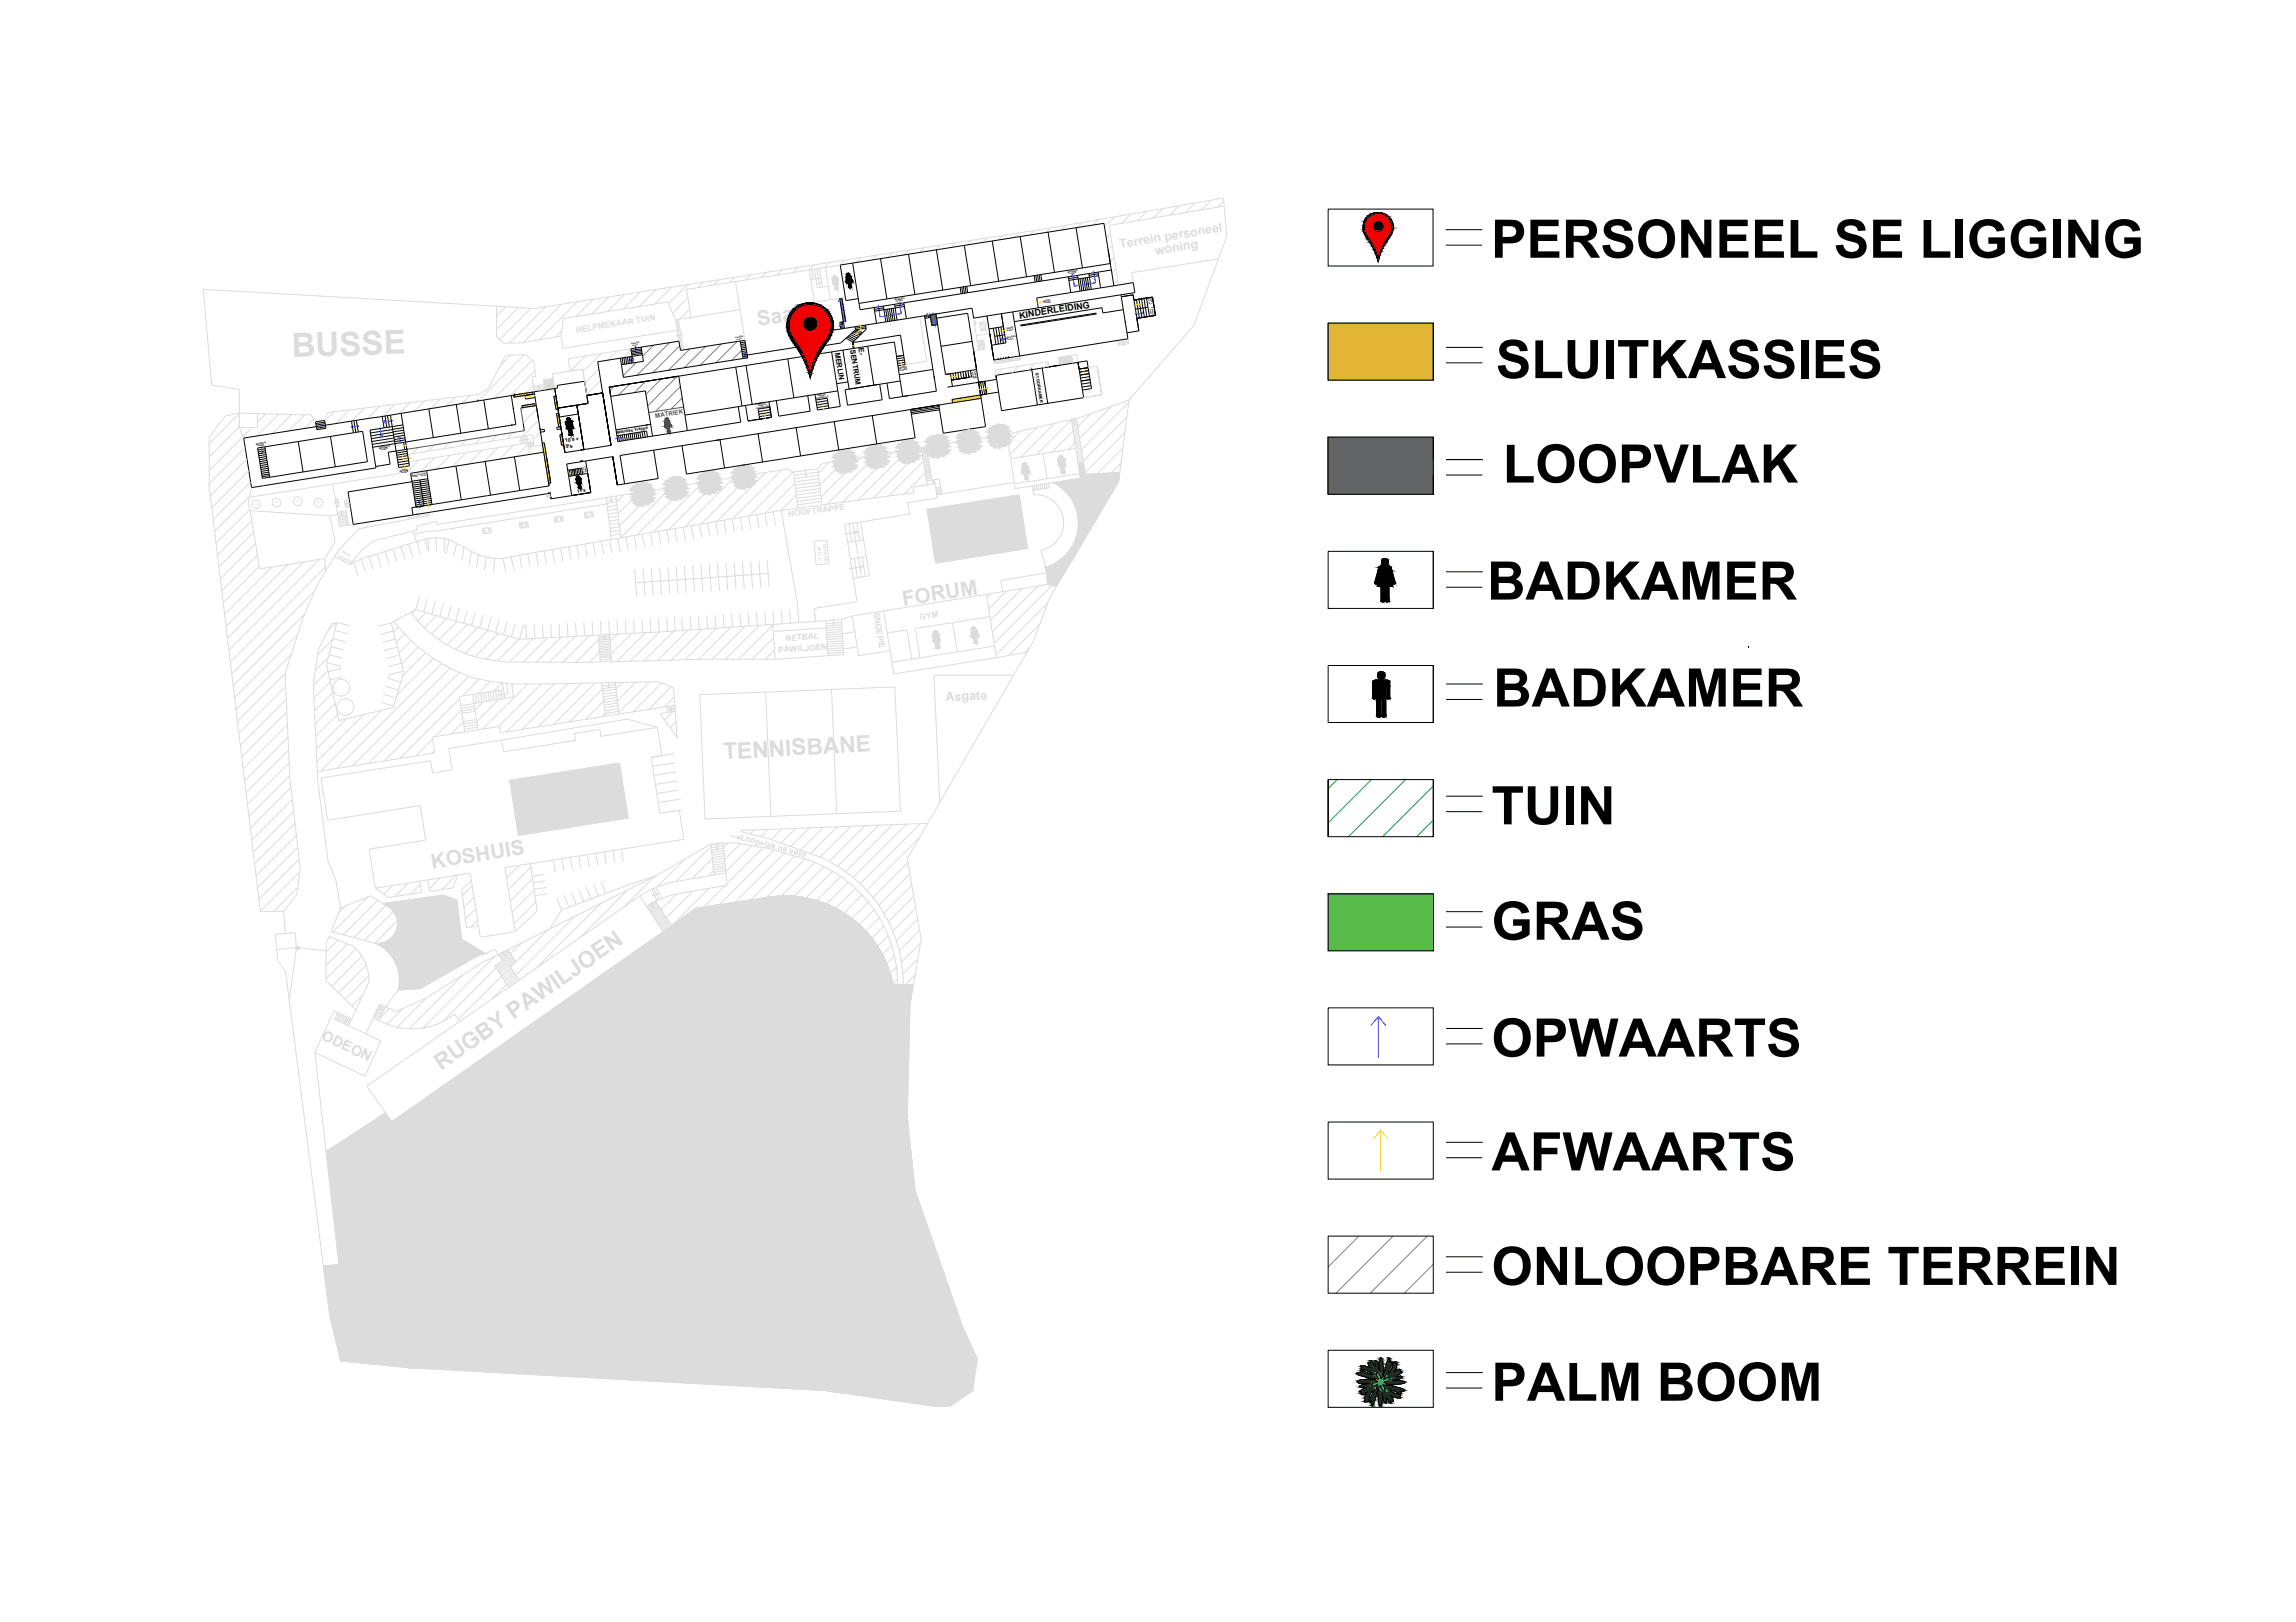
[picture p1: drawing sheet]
<svg xmlns="http://www.w3.org/2000/svg" width="297mm" height="210mm" viewBox="0 0 297 210" stroke-linecap="round" stroke-linejoin="round" font-family="sans-serif">
<defs><g id="words">
<g font-size="6.9">
<text x="192.9" y="33.4">PERSONEEL SE LIGGING</text>
<text x="193.5" y="48.9">SLUITKASSIES</text>
<text x="194.4" y="62.4">LOOPVLAK</text>
<text x="192.4" y="77.6">BADKAMER</text>
<text x="193.2" y="91.4">BADKAMER</text>
<text x="193" y="106.7">TUIN</text>
<text x="193" y="121.6">GRAS</text>
<text x="193" y="136.7">OPWAARTS</text>
<text x="193" y="151.5">AFWAARTS</text>
<text x="193" y="166.3">ONLOOPBARE TERREIN</text>
<text x="193" y="181.3">PALM BOOM</text>
</g>
<text font-size="2.7" fill="#dcdcdc" x="98.1" y="42.2" transform="rotate(-9 98.1 42.2)">Saal</text>
<text font-size="1.2" x="131.9" y="41.2" transform="rotate(-9 131.9 41.2)">KINDERLEIDING</text>
<g font-size=".9">
<text x="108" y="45.6" transform="rotate(81 108 45.6)">MERLIN</text>
<text x="110" y="45.3" transform="rotate(81 110 45.3)">SENTRUM</text>
<text x="111.1" y="45.1" transform="rotate(81 111.1 45.1)">E-</text>
</g>
<text font-size=".8" fill="#545454" x="84.8" y="54.1" transform="rotate(-9 84.8 54.1)">MATRIEK</text>
<g font-size=".7">
<text x="73.1" y="57.2" transform="rotate(-8 73.1 57.2)">10's +</text>
<text x="73.2" y="58" transform="rotate(-9 73.2 58)">9's</text>
</g>
<text font-size=".6" x="74.7" y="63.8" transform="rotate(-10 74.7 63.8)">11's</text>
<g font-size=".5">
<text x="134" y="48.3" transform="rotate(81 134 48.3)">STOORKAMER</text>
<text x="79.8" y="56.1" transform="rotate(-9 79.8 56.1)">Matrieks Trappe</text>
</g>
<g font-size=".3">
<text x="138.1" y="35.3" transform="rotate(-9 138.1 35.3)">BOONSTE</text>
<text x="138.3" y="35.5" transform="rotate(-9 138.3 35.5)">VLOER</text>
<text x="115.7" y="38.9" transform="rotate(-9 115.7 38.9)">BOONSTE</text>
<text x="115.9" y="39.1" transform="rotate(-9 115.9 39.1)">VLOER</text>
<text x="135" y="39" transform="rotate(-9 135 39)">GROND</text>
<text x="135.1" y="39.3" transform="rotate(-9 135.1 39.3)">VLOER</text>
<text x="116.3" y="47.8" transform="rotate(-10 116.3 47.8)">GROND</text>
<text x="130.2" y="42.6" transform="rotate(-8 130.2 42.6)">GROND</text>
<text x="130.3" y="42.9" transform="rotate(-8 130.3 42.9)">VLOER</text>
<text x="97.9" y="52.9" transform="rotate(-9 97.9 52.9)">VERDIEPING</text>
<text x="98" y="52.6" transform="rotate(-8 98 52.6)">TWEEDE</text>
<text x="105.6" y="51.7" transform="rotate(-9 105.6 51.7)">VERDIEPING</text>
<text x="105.7" y="51.3" transform="rotate(-9 105.7 51.3)">TWEEDE</text>
<text x="116.4" y="48" transform="rotate(-10 116.4 48)">VLOER</text>
<text x="125.7" y="48.1" transform="rotate(80 125.7 48.1)">VLOER</text>
<text x="126" y="48" transform="rotate(80 126 48)">GROND</text>
<text x="33.1" y="57.6" transform="rotate(-10 33.1 57.6)">BOONSTE</text>
<text x="33.3" y="57.8" transform="rotate(-10 33.3 57.8)">VLOER</text>
<text x="49.1" y="58.1" transform="rotate(-10 49.1 58.1)">BOONSTE</text>
<text x="49.2" y="58.3" transform="rotate(-10 49.2 58.3)">VLOER</text>
<text x="51.7" y="61.1" transform="rotate(-10 51.7 61.1)">GROND</text>
<text x="51.8" y="61.3" transform="rotate(-10 51.8 61.3)">VLOER</text>
</g>
<g font-size=".3" fill="#dcdcdc">
<text x="140.3" y="50.8" transform="rotate(-9 140.3 50.8)">GROND</text>
<text x="140.4" y="51" transform="rotate(-9 140.4 51)">VLOER</text>
</g>
<g font-size=".2">
<text x="148.5" y="38.6" transform="rotate(81 148.5 38.6)">VLOER</text>
<text x="148.7" y="39.9" transform="rotate(81 148.7 39.9)">VLOER</text>
<text x="148.8" y="38.5" transform="rotate(82 148.8 38.5)">GROND</text>
<text x="149" y="39.8" transform="rotate(81 149 39.8)">BOONSTE</text>
<text x="81.7" y="44.6" transform="rotate(-9 81.7 44.6)">BOONSTE</text>
<text x="81.8" y="44.8" transform="rotate(-9 81.8 44.8)">VLOER</text>
<text x="95.2" y="43.7" transform="rotate(-9 95.2 43.7)">BOONSTE</text>
<text x="95.3" y="44" transform="rotate(-9 95.3 44)">VLOER</text>
<text x="130.3" y="43.7" transform="rotate(-8 130.3 43.7)">BOONSTE</text>
<text x="130.3" y="44" transform="rotate(-8 130.3 44)">VLOER</text>
<text x="53.2" y="61.6" transform="rotate(-9 53.2 61.6)">BOONSTE GROND</text>
<text x="53.3" y="61.8" transform="rotate(-9 53.3 61.8)">VLOER</text>
<text x="54.4" y="61.6" transform="rotate(-9 54.4 61.6)">VLOER</text>
<text x="75.4" y="60.5" transform="rotate(81 75.4 60.5)">VLOER</text>
<text x="75.6" y="60.3" transform="rotate(81 75.6 60.3)">GROND</text>
</g>
</g></defs>
<!-- layer: Mure -->
<g fill="none" stroke="#dcdcdc" stroke-width=".13">
<path d="M65.4 39.7l-1.2 1.2M67.1 39.8l-2.9 2.8M68.7 39.9l-4 4M70.6 39.7l-4.7 4.7M72.6 39.4l-4.9 5M74.7 39.1l-4.9 4.9M76.7 38.7l-2.2 2.3M78.8 38.4l-2.3 2.2M80.8 38.1l-2.2 2.2M82.8 37.8l-2.2 2.2M84.9 37.5l-2.2 2.2M86.9 37.2l-2.2 2.1"/>
<path d="M89 36.8l-2.5 2.5M89 38.5l-2 2M91 36.5l-.7 .7M93 36.2l-.7 .7M95.1 35.9l-.7 .7M97.1 35.6l-.7 .6M99.2 35.2l-.7 .7M101.2 34.9l-.7 .7M103.2 34.6l-.6 .7M105 34.9l.2 1.2M105.3 34.3l-.7 .6M105.4 34.9l.3 2.4"/>
<path d="M105.7 34.8l.4 2.4M106 34.8l.4 2.4M106.2 36l-1.3 .2M106.8 34.6l-18 2.9M107.3 34l-.6 .6M109.4 33.7l-.7 .6M109.4 38.5l-2 .3M111.4 33.3l-.6 .7M113.4 33l-.6 .7M115.5 32.7l-.7 .6M117.5 32.4l-.6 .6M119.6 32.1l-.7 .6"/>
<path d="M121.6 31.7l-.6 .7M123.6 31.4l-.6 .6M125.7 31.1l-.6 .6M127.7 30.8l-.6 .6M129.8 30.5l-.6 .6M131.8 30.1l-.6 .6M133.8 29.8l-.5 .6M135.9 29.5l-.6 .6M138 29.2l-.7 .6M140 28.8l-.6 .6M142.1 28.4l-.7 .7M143.7 30.3l-.6 .6"/>
<path d="M143.9 31.8l-.5 .5M144.1 33.3l-.5 .5M144.2 28.1l-1.3 1.3M144.4 34.8l-.6 .5M144.6 36.3l-.5 .5M146.3 27.7l-1.2 1.2M146.4 35.3l.2 1.3M148.4 27.3l-1.2 1.3M150.4 27l-1.2 1.2M152.5 26.6l-1.2 1.3M154.6 26.3l-1.2 1.2M156.7 25.9l-1.3 1.3"/>
<path d="M158.3 25.6l.4 5M158.3 26l-.8 .8M158.4 26.7l-14.9 2.5 .1 .5M31 55.3l.5 1.4M31 55.2l-3.9 3.9M31 53.5l-3.9 3.9M31.7 57.9l-4.6 4.7M32 59.4l-4.8 4.8M32.6 55.3l-5.5 5.6M34.4 53.5l-1.1 1.1M36.1 53.6l-2.9 2.8M37.7 53.6l-2.4 2.5"/>
<path d="M39.4 53.7l-2.1 2.1M40.6 54.2l-1.2 1.3M43.3 53.3l-1.3 1.2M45.2 53l-1.8 1.8M47.2 52.8l-1.7 1.7M49.1 52.6l-1.6 1.6M51.1 52.3l-1.6 1.6M53.1 52.1l-1.5 1.4M54.1 57.9l-.8 .8M54.2 59.5l-1.2 1.2M55 51.9l-1.4 1.3M56.2 57.6l-.9 .8"/>
<path d="M56.2 59.2l-1.8 1.8M57 51.6l-1.3 1.3M58.2 57.3l-.8 .8M58.3 58.9l-1.8 1.8M58.9 51.4l-1.1 1.1M60.3 56.9l-.9 .8M60.3 58.6l-1.8 1.8M60.9 51.1l-1.1 1.1M62.3 56.6l-.8 .8M62.4 58.3l-1.8 1.8M64.3 56.3l-.8 .8M64.4 57.9l-1.8 1.8"/>
<path d="M66.1 45.9l-1.4 1.4M66.4 56l-.8 .8M66.5 57.6l-1.8 1.8M67.8 45.9l-5.9 6M67.9 52.7l-.5 .5M68.3 57.5l-1.6 1.6M68.9 46.6l-5 4.9M69 49.9l-1 1M69.2 48l-3.2 3.2M69.5 52.9l-1.8 1.8M69.7 54.4l-2.1 2M69.9 55.9l-.9 .9"/>
<path d="M70.2 57.4l-.3 .2M70.4 49.8l-1.4 .2M70.5 50l-1.5 .2M70.5 50.2l-1.4 .3M71.5 48.4l.3 1.9M71.6 49l-1.3 .2 .2 1.3M72.7 42.8l-.8 .8M75.4 47.8l.2 1.5M87.6 41.4l.6 3.9M87.7 43.4l-.3-2-1-2.3-13.5 2.1-.3 2.3M89.2 40l-1.3 1.3M89.4 41.1l-1.6 .2 .6 4"/>
<path d="M95.7 40.1l.7 3.9M106.4 60l-.6 .7M107.3 59.8l-1.4 1.5M109.3 59.5l-3.3 3.3M111.4 59.2l-5.2 5.1M113.4 58.9l-6.4 6.4M115.5 58.5l-6.5 6.5M117.5 58.2l-6.5 6.5M119 41l.9 5.7-2.8 .5M119.2 58.2l-6.2 6.3M119.5 59.7l-4.5 4.5M119.9 57.8l10.3-1.6 8.4-1.9 .6 3.6"/>
<path d="M126 41.2l.4 2.9M131.8 47.4l-.9 .8M131.9 46.1l.1 .4-3.3 .5-.1-.4M132 55.8l-1.6 1.5M133.8 47.1l-.8 .8M134.2 55.3l-3.5 3.5M135.6 47l-.6 .6M135.7 47.5l-.1-.7-6.9 1.1 .1 .7 .9-.9M136.4 54.8l-4.3 4.4M138.6 54.3l-4.5 4.5M138.8 55.8l-2.7 2.7M139.1 57.3l-.9 .9"/>
<path d="M140.2 59.9l.2 1.5 4.5-.3M141.1 53.5l-1.7 1.7M142 47.4l.5 3.7-2.3 .4M143.8 52.6l-4.1 4.1M145 60l-1.2 1.2M145.3 58l-3.3 3.3M145.5 56l-5.1 5.2M145.8 54l-5.7 5.7M146 52.1l-6.1 6.1M146.1 51.8l-6.8 2.4M32.2 60.9l-4.8 4.8M32.2 64.4l-.1 .8"/>
<path d="M32.3 64.3l-4.5 4.5M32.3 65.9l-4.4 4.4M32.4 66.1l1.2 7.5 8.4-1.3M32.4 62.4l-4.8 4.8M32.5 63.1l-.3 1.3M32.6 67.4l-4.5 4.4M32.8 68.9l-4.5 4.5M33.1 70.4l-4.6 4.5M33.3 71.8l-4.6 4.7M33.5 73.3l-4.6 4.7M35.2 73.4l-6.1 6.1M37.2 73.1l-8 8"/>
<path d="M39.3 72.7l-9.9 9.9M39.4 79.5l-9.2 9.2M40.7 76.4l-10.7 10.8M41.4 72.4l-11.8 11.7M42 72.3l.1 1.6M42.1 73.4l-12.3 12.3M42.7 66.7l.6 3.5-1.3 2.1M43.1 62.6l-10.9 1.8M45.8 72.8l.5 1.7M46.7 72.3l.6 1.7M46.7 72.3l-1.4 .8M47.8 72l.5 1.7"/>
<path d="M48.8 71.7l.5 1.7M49.8 71.4l.5 1.6M50.8 71l.6 1.7M51.9 70.7l.5 1.7M52.9 70.4l.5 1.7M53 60.3l.1 1M53.4 68.7l1 3.1M54.3 77.2l-.5 1.7-.5 .5M54.9 69.8l-8.2 2.5M55.1 79.3l-1.1 1.1M55.3 77.5l-.5 1.7M55.3 69.7l.2 1.8-.6-1.7"/>
<path d="M55.3 69.7l-.4 .1M55.5 66.6l-2.7 .4M56.3 77.8l-.5 1.7M56.4 69.6l-1.1 .1M56.4 69.6l.1 1.7M56.4 69.6l1.1 .1M56.5 79.7l-1.6 1.5M57.4 78.1l-.5 1.7M57.5 69.7v1.7l.2 .1 .4-1.7M57.5 69.7l.6 .1M58.1 69.8l1 .5M58.4 78.4l-.5 1.7"/>
<path d="M59.1 70.3l.9 .5M59.1 70.3l-.4 1.7M59.4 78.7l-.5 1.7M60 70.8l1 .6-.3 1.7M60 70.8l-.3 1.8M60.5 79l-.5 1.7M61.5 79.3l-.5 1.6M61.9 71.8l-.3 1.7M62.5 79.6l-.5 1.6M62.9 72.1l-.2 1.7M63.5 68.2l-.2 .1M63.6 79.8l-.5 1.7"/>
<path d="M64 72.3l-.2 1.7M66.1 72.1l.4 1.7M67.2 71.8l33.9-5.8 2.1 12.2 .1 2.4M67.2 71.8l.3 1.8M67.2 71.8l-2.1 .5 .3 1.7M68.3 67.5h-.2M68.3 71.7l.3 1.7M69.3 71.5l.3 1.7M70.4 71.3l.3 1.7M71.5 71.1l.3 1.8M72.5 70.9l.3 1.8M72.8 66.8h-.2"/>
<path d="M73.6 70.8l.3 1.7M74.6 70.6l.3 1.7M75.7 70.4l.3 1.7M76.7 66.2h-.2M76.7 70.2l.3 1.8M77.8 70l.3 1.8M78.5 65.2l-21.8 3.5-1.8 .1-1.4 .3M78.9 69.8l.3 1.8M79.7 64.6l-1.2 .2M79.8 64.9l-1.3 .2M79.9 69.7l.3 1.7M81 69.5l.3 1.7"/>
<path d="M82 69.3l.3 1.7M82.1 73.7l.1 1.7M82.2 75.4l.2 1.8M83.1 69.1l.3 1.8M83.2 73.6l.2 3.5M84.2 68.9l.3 1.8M84.3 73.5l.2 3.5M85.2 68.8l.3 1.7M85.3 73.4l.3 3.5M86.3 80v1.7l-19.1 1 .5-1.7 .3-.1 .1 1.8M86.3 68.6l.3 1.7M86.4 73.4l.3 3.5"/>
<path d="M87.2 79.9l.1 1.8M87.3 68.4l.3 1.7M87.5 73.3l.2 3.5M88.2 79.9l.1 1.7M88.4 68.2l.3 1.8M88.5 73.2l.3 3.5M89.3 79.8l.1 1.7M89.4 68l.3 1.8M89.6 73.1l.3 3.6M90.3 79.7l.2 1.7M90.5 67.9l.3 1.7M90.7 73.1l.2 3.5"/>
<path d="M91.4 79.6l.1 1.8M91.6 67.7l.2 1.7M91.8 73l.2 3.5M92.5 79.6l.1 1.7M92.6 67.5l.3 1.7M92.8 72.9l.3 3.5M93.6 79.5l.1 1.7M93.7 67.3l.3 1.8M93.9 72.8l.2 3.6M94.6 79.4l.2 1.7M94.7 67.1l.3 1.8M95 72.8l.2 3.5"/>
<path d="M95.7 79.3l.1 1.8M95.8 67l.3 1.7M96 72.7l.3 3.5M96.8 79.3l.1 1.7M96.8 66.8l.3 1.7M97.1 72.6l.3 3.5M97.9 79.2l.1 1.7M97.9 66.6l.3 1.7M98.2 72.5l.2 3.5M98.9 79.1l.2 1.8M99 66.4l.3 1.8M99.3 72.5l.1 1.7"/>
<path d="M99.4 74.2h.1M99.4 74.2l-17.2 1.2M99.4 74.2l.1 1.8M100 79l.1 1.8M100 66.2l.3 1.8M101.1 79l.1 1.7M101.9 60.7l.8 .4M102.1 78.9l.2 1.8M109.8 67.8l.4 2.3M110.3 67.7l1.1 7M110.5 72.3l.4 2.5M110.8 67.6l.4 2.3"/>
<path d="M111.4 67.5l.3 2.4M111.6 72.1l.3 2.5M111.7 69.9l.8 4.6-2.1 .3M111.7 69.9l-2 .3M112.1 72l-2.1 .4M119.7 61.2l-2.7 2.7M119.9 62.7l-.1 .1M120 62.7l-1.9 .3 .1 .8-9.5 1.2M120.7 62.1l.1 .5M121.8 63.6v.2l-.6 .1M128.1 79.8l-9.7 1.5M128.2 76.8l-.5 .5"/>
<path d="M130.2 76.5l-2.3 2.3M132.3 76.2l-4.2 4.1M134.3 75.8l-5.9 6M135.3 73.4l.2 2.2M135.4 74.1l-5.9 1 .2 1.5M135.5 78l-6.7 6.7M135.5 75.6l-7.9 1.3M135.5 75.6l1.2 .3M136.1 75.8l-7.5 7.5M36.9 87.2l-6.2 6.2M37 88.8l-6.1 6.1M37 90.5l-5.9 5.9"/>
<path d="M37.1 92.1l-5.8 5.9M37.2 93.8l-5.7 5.7M37.3 95.4l-5.6 5.6M37.3 97.1l-5.5 5.5M37.4 98.7l-5.4 5.4M37.7 84.7l-7.2 7.1M38.5 82.1l-8.1 8.2M42.3 85.8l1.7 .4 .1 .4-1.6 .3h.1M42.4 86.8l-1.9 1.9M42.5 85l-1.7 1.7M42.6 84.7l1.7 .4M42.7 88.2l-2.1 2.1"/>
<path d="M42.8 83.7l1.7 .4M43 89.6l-2.3 2.4M43.1 82.7l-2 2M43.1 82.6l1.7 .5M43.3 81.6l1.7 .4M43.4 91l-2.6 2.6M43.5 80.6l-1.1 1M43.7 92.5l-2.9 2.8M44.1 93.2l-.3 .1M44.3 87.6l-1.6 .4M44.8 93l-3.9 3.9M45.3 81l-1.7-.4-1.3 5.4"/>
<path d="M47.1 92.5l-6.1 6.1M48.9 81l1.7-.4 .3 1.1M49.2 90.9l1.7 .5M49.4 91.9l-7.9 7.9M49.5 89.8l1.7 .5M49.9 88.8l1.6 .5M50.9 81.7l.2 1M50.9 81.7l-1.7 .4M51.1 82.7l.6 2.1M51.1 82.7l-1.7 .4M51.4 83.7l-1.7 .5M51.5 81.1l-.6 .7"/>
<path d="M51.7 84.8l.2 1M51.7 84.8l-1.8 .4M51.9 88.3h.1M51.9 85.8l.3 1.1M51.9 85.8l-1.7 .5M52 87.8h.1M52.2 86.9l-1.8 .4-.2 .5 1.7 .5M52.2 86.9l-.2 .9M52.4 82l-1.1 1.1M53.2 82.9l-1.6 1.6M54.1 83.7l-2.1 2.2M55.1 84.5l-3 3"/>
<path d="M56 95.6l-2.2 2.2M56.1 85.2l-4.7 4.7M56.2 97.1l-.4 .4M57.1 85.9l-13.5 13.5M57.8 95.1l-1.9 .3 .3 2-15.2 2.5M57.8 80l-2 2M58.3 86.5l-12.7 12.6M59.1 80.4l-2.3 2.4M59.4 87l-11.7 11.8M59.5 90.4l-7.8 7.7M59.7 91.9l-3.4 3.4M59.9 93.4l-1.6 1.6"/>
<path d="M60.5 80.8l-2.7 2.6M60.6 87.5l-10.9 11M61.8 81.2l-2.8 2.8M62 87.9l-2.2 2.2M62.5 90.9l-1 1M63.2 81.6l-3 3M63.5 88.2l-1.6 1.6M64.5 82l-3 3M64.6 90.5l-2.9 2.9M64.6 80.1l-.5 1.7M65 88.4l-1.1 1M65.6 80.4l-.5 1.7"/>
<path d="M65.8 82.3l-2.9 3M66.6 88.5l-.4 .3M66.7 80.7l-.5 1.7M67.2 82.7l-2.8 2.8M68.3 88.5l-5.9 5.8M69 82.6l-3 3.1M69.1 80.9l.1 1.7M70 88.5l-5.5 5.5M70.2 80.8l.1 1.8M70.8 82.5l-3.1 3.2M71.3 80.7v1.8M71.7 88.5l-6.2 6.2"/>
<path d="M72.3 80.7l.1 1.8M72.6 82.4l-3.2 3.3M73.4 80.6l.1 1.8M73.5 88.5l-6 5.9M74.4 82.3l-3.3 3.4M74.5 80.6l.1 1.7M75.2 88.4l-5.6 5.7M75.5 80.5l.1 1.8M76.2 82.3l-3.4 3.4M76.6 80.5l.1 1.7M77 88.4l-5.4 5.3M77.5 82.8l-3 2.9"/>
<path d="M77.6 84.4l-1.4 1.3M77.7 80.4l.1 1.8M77.9 89.2l-4.2 4.2M78.1 90.7l-2.4 2.4M78.3 92.2l-.5 .6M78.8 80.4v1.7M78.9 82.3l-1.5 .1M78.9 82.5l-1.4 .1M78.9 82.7l-1.4 .1M78.9 83h-1.4M79 83.2l-1.5 .1M79 83.4l-1.5 .1"/>
<path d="M79 83.6l-1.5 .1M79 83.8l-1.5 .1M79 84l-1.4 .1M79 84.2l-1.4 .1M79 84.5h-1.4M79 84.7h-1.4M79 84.9h-1.4M79.1 85.1l-1.5 .1M79.1 85.3l-1.5 .1M79.6 88.3l.5 4.1M79.6 88.6l-1.7 .2M79.7 88.9l-1.8 .2"/>
<path d="M79.7 89.2l-1.7 .3M79.7 89.6l-1.7 .2M79.8 89.9l-1.7 .3M79.8 80.3l.1 1.8M79.8 90.3l-1.7 .2M79.9 90.6l-1.8 .3M79.9 82.1l-.9 .9M79.9 91l-1.7 .3M80 91.3l-1.8 .3M80 91.7l-1.7 .3M80 92.1l-1.7 .2M80.5 88.3l-.8 .8"/>
<path d="M80.9 80.2l.1 1.8M81.2 93.1l3.8 1M81.7 82l-2.6 2.6M82 80.2l.1 1.8M82.3 88.3l-2.4 2.4M83 80.1l.1 1.8M83.5 81.9l-3.7 3.7M84 88.3l-3.9 3.9M84.1 80.1l.1 1.7M85.2 80l.1 1.8M85.3 81.8l-3.8 3.8M85.6 88.4l-3.7 3.7"/>
<path d="M86.8 88.9l-2.9 2.9M87.1 92.1l-1.1 1.1M87.2 81.7l-3.9 3.8M87.2 90.2l-1.2 1.3M87.3 98.7l-2.9 .5M87.4 92l.2 3.5-2.2-3.1 1-.2M87.5 93.4l-.8 .8M87.5 99.9l-2.9 .4M87.6 95l-.2 .2M89 81.5l-3.9 4M90.9 81.4l-4.1 4M92.7 81.3l-4.1 4.1"/>
<path d="M94.5 81.2l-4.1 4.1M96.4 81l-4.3 4.3M98.2 80.9l-4.3 4.4M100 80.9l-4.4 4.4M100.1 82.5l-2.8 2.8M100.2 84.1l-1.2 1.2M106.9 81.2l-6.8 .5M108.8 80.2l-8.8 .6M123.2 80.6l.6 3.8M128.7 83.6l-9.7 1.5M132.9 84.4l-4 .7M133.2 83.8l-.6 .7"/>
<path d="M134.5 80.8l-4 4M37.5 100.4l-5.3 5.2M37.6 101.9l-5.2 5.3M37.8 103.5l-5.2 5.2M38 105l-5.2 5.3M38.2 106.6l-5.3 5.2M38.4 108.1l-5.3 5.2M38.5 109.7l-5.2 5.2M38.5 114.8l-3.1 3.1M38.7 111.2l-5.2 5.2M38.8 112.8l-5.1 5.1M44.7 117.2l-.9 .9"/>
<path d="M47.6 116l-4.6 4.6M48.8 114.9l-.1 .1M48.9 116.5l-4.5 4.5M49.6 116.9l7.8-1.1 1.7 .7 .6 5 3.1 1.9-1 .3-7.4 4.2-2.9 .2M50 117.2l-2.1-1.3-3.8 1.6M50.8 114.6l-1.1 1.1M50.9 117.9l-3.8 3.8M51.4 119.1l-2.9 3M52.8 114.3l-1.7 1.7M54.3 114l.3 1.5-4.3 .6-1.7-1.2M54.4 114.4l-1.3 1.3M56.9 113.6l-1.4 1.4"/>
<path d="M59 113.3l-1.8 1.8M59.2 113.2l-.6 1.7-3 .5-.3-1.5M61 114l-1.3 1.1 .6 4.9 1.6-.2M61.1 114.6l-1.3 1.3M61.3 116.1l-1.3 1.3M61.6 117.6l-1.4 1.4M61.8 119.1l-.9 .8M67.2 112l-1.7 1.6M68.6 111.8l.9 6.1-2.9 2.7M68.7 112.2l-2.9 2.9M68.9 113.7l-2.9 2.9M69.1 115.2l-2.9 2.9"/>
<path d="M69.3 116.7l-2.8 2.9M70.5 113.2l-1.6 .2M70.6 114l-1.6 .2M70.7 114.8l-1.6 .3M70.8 115.7l-1.6 .2M71.6 111.3l.2 1.6M72 116.2l.6 1.6M72.6 117.8l-1.5 2.4M72.7 111.1l.2 1.6M73 115.8l.6 1.6M73.8 110.9l.2 1.6M73.9 115.5l.6 1.6"/>
<path d="M74.3 118.6l-7.6 7.6M74.9 110.8l.2 1.5M74.9 115.1l.6 1.6M75.8 114.8l.7 1.5M76 110.6l.2 1.6M76.8 114.4l.6 1.6M77.1 110.4l.2 1.6M77.8 116.9l-8.4 8.4M77.8 114l.5 1.6M78.2 110.2l.2 1.6M79.3 110.1l.2 1.6M80.4 109.9l.2 1.6"/>
<path d="M81.2 115.2l-6.1 6.1M84.6 113.5l-3.9 3.9M84.8 116.6l.1 .1M84.9 116.7l-1.1 .7M84.9 113.3l-3.6 1.2-8.7 3.3M84.9 116.8l-1.1 .8M85.1 116.5l-.2 .2M85.1 117l-1.1 .8M85.2 117.2l-1.1 .7M85.3 117.3l-1.1 .8M85.4 117.5l-1.1 .8M85.5 117.7l-1.1 .8"/>
<path d="M85.6 117.9l-1.1 .7M85.7 118.1l-1 .7M85.9 118.2l-1.1 .8M86 118.4l-1.1 .8M86.1 118.6l-1.1 .7M86.3 118.9l-1.1 .8M86.4 119.1l-1.1 .8M86.5 119.3l-1 .7M86.7 119.5l-1.1 .7M86.8 119.6l-1.1 .8M86.9 119.8l-1.1 .8M87.6 115.7l-2.1 2"/>
<path d="M87.7 101.1l-2.9 .4M87.9 102.2l-2.9 .5M88.1 103.4l-2.9 .5M88.7 111.1l-3.7 3.7M89.6 115.3l-3.4 3.5-1.1 .7M90 117.5l-3.1 2.3M91.7 115l-4.8 4.8M92 109.5l-4.5 4.6M92.2 111.1l-2.7 2.6M92.3 112.7l-.7 .7M93.8 114.6l-2.8 2.8M94.2 109.1l-.6 .6"/>
<path d="M95.8 109.2l-2.1 2M97.3 109.4l-3.4 3.4M97.6 107.4l-.5 .5M98.7 109.7l-4.6 4.7M99.4 107.3l-1 1M100.1 110l-7 7.1M101.2 107.3l-1.4 1.4M101.5 110.4l-6.4 6.4M102.8 110.8l-5.7 5.7M102.9 107.2l-1.9 1.9M104.1 111.2l-4.9 4.9M104.7 107.1l-2.4 2.5"/>
<path d="M105.4 111.6l-4.3 4.3M106.5 107.1l-2.9 2.9M106.6 112.1l-3.8 3.9M107.7 112.8l-3.4 3.4M108.3 107l-3.4 3.4M108.8 113.4l-3.1 3.1M109.7 114.2l-2.8 2.8M110.1 106.9l-4 4M110.7 115l-2.6 2.5M111.5 115.8l-2.3 2.3M111.9 106.9l-4.6 4.6M112.3 116.7l-2.1 2.1"/>
<path d="M113.1 117.7l-1.9 1.9M113.7 106.8l-5.3 5.3M113.7 118.8l-1.7 1.7M114.4 119.9l-1.6 1.5M115.5 106.7l-6.1 6.1M117.3 106.7l-6.9 6.8M117.5 111.6l-4.6 4.5M117.7 113.1l-4 4M118 114.6l-3.7 3.6M118.2 116l-3.2 3.3M118.5 117.5l-3 3M118.7 119l-2.7 2.7"/>
<path d="M118.9 108.4l-6.8 6.8M119 106.6l-7.7 7.7M35.6 120.9l.3 3.3 1 1.5M36.9 120.8l1.3-.1 .2 1.9M38.4 122.6l-1 6.9M38.4 122.6l-2.6 .3M38.4 122.6l3.8 .4M42.2 122.1v4.8l3.8 3.8M42.6 121.2l3 1.2M42.8 120.6l5.9 1.5a2.59 2.59 0 0 0 2.6-1.9 2.59 2.59 0 0 0-1.3-3l-4.2 4.1M43.7 121.7l-1.5 1.5M45 122.1l-2.8 2.8"/>
<path d="M46 122.8l-3.8 3.9M46.8 123.7l-3.9 3.9M46.9 128.8l-1.4 1.4M47.4 124.9l-3.6 3.6M47.7 126.3l-3 3M47.7 127.1l-.9 1.9M49 132.1a9 9 0 0 0 9.8-.8l.7 .9M50.4 130.5l-1.1 1.1M52.1 130.5l-2 2M55.2 129.1l-3.8 3.8M59.9 126.1l-7 7M64 123.8l-9.3 9.2"/>
<path d="M64.2 125.3l-6.9 6.9M64.6 125.9l1.3-.9 .2 .2-1.3 .9M65.6 127.4l-1.9 1.8M65.8 123l-1.2 .7M65.9 123.2l-1.2 .7M66 123.4l-1.1 .7M66.1 123.5l-2.1 1.5M66.2 125.4l-1.3 .9-5.6 5.6M66.3 123.7l-2.2 1.4M66.4 125.7l-1.4 .9M66.4 123.9l-2.2 1.4M66.5 124.1l-2.1 1.4"/>
<path d="M66.5 125.9l-1.3 .9M66.6 124.3l-2.1 1.4M66.7 126.1l-1.4 .9M66.7 124.5l-.7 .7M66.8 126.4l-1.3 .9M67 126.6l-1.3 .9M67.1 126.8l-1.3 1M67.4 122.1l-1.3 1.3M70.9 120.3l-4.2 4.2M114.9 121.1l-1.4 1.3M115.3 122.3l-1.1 1.2M115.7 123.7l-1 1"/>
<path d="M116 125.1l-.8 .8M116.1 126.7l-.6 .6M118.4 126.2l-1.3 1.2M118.7 124.1l-1.9 1.9M119 120.4l-2.7 2.7M119.1 122l-2.5 2.5"/>
<circle cx="33.1" cy="65.2" r=".57"/>
<circle cx="35.8" cy="65" r=".57"/>
<circle cx="38.5" cy="64.9" r=".57"/>
<circle cx="41.2" cy="65" r=".57"/>
<circle cx="44.1" cy="89" r="1.1"/>
<circle cx="44.7" cy="91.5" r="1.1"/>
<circle cx="38.5" cy="122.7" r=".14"/>
</g>
<!-- layer: 0 -->
<g fill="none" stroke="#dcdcdc" stroke-width=".13">
<path d="M64.2 39.6v4l1 .8h2.5l4.9-.9 .2 1.6 14.8-2.4M95.2 36.4l.5 3.7-6.3 1-.6-3.6M104.7 35l1.3 8M107.2 37l.2 1.8-2 .3M107.2 37l-1.5 .3M107.8 36.1l-.1 .1 .2 .6-.1-.5M107.8 36.3h.1M107.9 36.3h.1M107.9 36.3l.2 1.1M108.1 36.7h.1M108.1 36.7l.1 .7M108.1 36.7l.2 .7"/>
<path d="M108.2 36.2l.2 1.1M108.3 36.2h.1M108.3 36l.1 .1v.6l-.1-.5M108.3 36l-.5 .1M108.7 34.3l-1.9 .3 .4 2.4M143.6 29.7l1.1 7.2M157.6 33.5l-3.1 8.6-8.4 9.7-1.4 10.5-8.9 15-2.1 5.7-16.3 28.1 1.8 10.5-1.5 8.4-.3 14.4 1 9.6 6.2 17.8 1.8 4-.6 4.2-2.9 2h-2.1l-14.1-2.1-53.8-2.9-8.8-.9-1.5-6.1-5.7-44.3M157.6 33.5l-11.2 1.8M158.3 25.6l-22.5 3.9-66.6 10.4-42.9-2.5 1.1 12.4 3.6 .6v3.1M158.7 30.6l-1.1 2.9M31 53.5l-1.9 .3-2 2.8v6.4l6.6 54.9h3M31 53.5l8.6 .2 .6-.1 .6 1"/>
<path d="M31 53.5v1.8h2.3v-1.8M67.3 56.5l.1 1M67.5 56.5l.2 .9M67.7 56.4l.2 1M67.9 56.4l.2 .9M68.2 56.4l.1 .9M68.3 57.3l-15.4 2.5M68.3 57.3l.1 .6M68.3 57.3l.7-.1 .1 .2-.8 .1M68.4 57.9l.1 .9M69.1 57.6l-.7 .1M69.1 50.7l-.3-1.9 .5-.1-.2-1.9-1-.9h-2.3l-.5 .3-2.1 4-1 .8-19.8 2.4-.4 1"/>
<path d="M69.1 57.7l-.2-1.4-16.2 2.5M70 57.6l.2 .9M70.2 57.6l-1.8 .3M73.7 46.4l-.2 .2M73.8 48l-2.3 .4M73.8 48l1.6-.2 .5 3.4M75.7 46.1l-1.9 1.9M77.5 47.8l-1.8 1.8M77.7 49.3l-1.8 1.8M77.8 45.7l-2.4 2.4M78 50.7l-.2 .2M79.8 45.4l-1.2 1.2"/>
<path d="M81.6 45.1l-8.1 1.3 .3 1.6M81.6 45.3l-.9 1M87.7 43.4l.1 .8M87.8 41.3l-.4 .1M106.4 60l13.5-2.2 .7 4.8M108 59l.1 .1-.3 .1 1.1 .4h-.9l-.2 .1 .3 .1h.4l-.4 .1-.2 .1 .4 .1-.4 .2 .2 .1v.1l.3-.2-.1 .7a.24 .24 0 0 0 .2-.1 .24 .24 0 0 0 0-.2l.3-.5-.2 .8M109 59.1l.2 .1 .1 .3 .2-.2v.3l.4-.2a.25 .25 0 0 1-.1 .3 .25 .25 0 0 1-.3 0l.2 .3-.3-.1 .2 .4a.27 .27 0 0 1-.3-.4l-.3 .2 .1-.2-.4 .1a.27 .27 0 0 1 .4-.3l-.2-.2h.2zM110 58.5l-.2 .7 .2-.4a.21 .21 0 0 1 .1-.3 .21 .21 0 0 1 .2 0l-.1 .6 .3-.2v.2h.1l-.3 .3h.3l-.1 .1-.5 .1 .8 .1-.5 .2h-.6l1.1 .3-.3 .1v.2M110.1 58.5h-.2l-.1-.3-.4 1.1v-.9l-.1-.2-.1 .8-.1-.5-.1-.1-.1 .3-.2-.3-.1 .1h-.1l.2 .4-.4-.2h-.3a.22 .22 0 0 0 .1 .3 .22 .22 0 0 0 .2 0l.5 .3-.8-.3M112.2 58.4v.1l-.3 .1 1.1 .4h-.9l-.2 .1 .3 .1h.5l-.5 .1-.1 .1 .3 .1-.3 .2h.1v.2l.3-.2-.1 .4v.3a.21 .21 0 0 0 .2-.1 .21 .21 0 0 0 0-.2l.3-.5-.2 .8M113.1 58.5a.27 .27 0 0 1 .3 .4l.3-.2-.1 .3 .4-.2a.26 .26 0 0 1-.4 .3l.2 .3-.2-.1 .1 .4a.25 .25 0 0 1-.3-.1 .25 .25 0 0 1 0-.3l-.2 .2v-.2l-.4 .1a.26 .26 0 0 1 .1-.3 .26 .26 0 0 1 .3 0l-.2-.2h.2zM114.1 57.8l-.2 .8 .3-.4a.21 .21 0 0 1 0-.3 .21 .21 0 0 1 .2 0l-.1 .6 .3-.2v.2h.2l-.4 .3h.4l-.1 .1-.6 .1 .9 .1-.3 .1h-.9l1.1 .4-.3 .1 .1 .2"/>
<path d="M114.2 57.9h-.2l-.1-.3-.4 1.1v-.9l-.1-.2-.1 .8-.1-.5-.1-.2-.1 .4-.2-.4v.2h-.2l.2 .3-.7-.1a.25 .25 0 0 0 .4 .3l.4 .2-.8-.2M114.7 59.8l-.8-.2 .4 .3a.21 .21 0 0 1 .3 0 .21 .21 0 0 1 .1 .2l-.7-.1 .2 .3h-.1l-.1 .2-.2-.4-.1 .4-.1-.1-.1-.5-.1 .8-.2-.6 .1-.6-.4 1.1-.1-.3-.1 .1h-.1M116.3 57.7v.1l-.3 .1 1.1 .4h-.9l-.2 .1 .3 .1h.5l-.5 .1-.1 .2h.3l-.3 .2 .1 .1v.1l.4-.1-.2 .6a.23 .23 0 0 0 .3-.3l.2-.4-.2 .7M117.2 57.8l.2 .2 .1 .2 .3-.2-.1 .3 .4-.1a.25 .25 0 0 1-.1 .2 .25 .25 0 0 1-.3 0l.2 .3-.2-.1 .1 .4a.26 .26 0 0 1-.3-.1 .26 .26 0 0 1 0-.3l-.2 .3v-.3l-.4 .1a.27 .27 0 0 1 .4-.3l-.2-.2h.3zM118.2 57.2l-.2 .7 .3-.4a.21 .21 0 0 1 0-.3 .21 .21 0 0 1 .2 0l-.1 .6 .3-.2v.2h.2l-.4 .3h.4l-.1 .1-.5 .1 .8 .1-.6 .2h-.6l1.1 .4h-.3l.1 .2M118.3 57.2h-.2l-.1-.3-.3 1.1-.1-.8-.1-.3-.1 .8-.1-.5-.1-.1v.3l-.3-.3v.1h-.2l.2 .4-.4-.2h-.3a.22 .22 0 0 0 .1 .3 .22 .22 0 0 0 .3 0l.4 .3-.7-.3M118.8 59.2l-.7-.3 .4 .3a.21 .21 0 0 1 .2 0 .21 .21 0 0 1 .1 .2l-.7-.1 .2 .4h-.1l-.1 .1-.2-.4-.1 .4-.1-.1-.1-.5-.1 .8-.1-.3v-.9l-.4 1.2-.1-.4-.1 .1M119.2 58l.7 4.2M119.9 58l-.7 .1M119.9 58.2l-.7 .1M119.9 58.3l-.6 .1M120 58.5l-.7 .1"/>
<path d="M120 58.7l-.7 .1M120 58.9l-.6 .1M120.1 57v.1l-.3 .1 1.1 .4h-.9l-.2 .1 .2 .1h.6l-.5 .1-.1 .2h.3l-.3 .2 .1 .1v.1l.3-.1-.1 .4v.2a.22 .22 0 0 0 .2-.1 .22 .22 0 0 0 .1-.2l.2-.4-.2 .7M120.1 59.1l-.7 .1M120.1 59.3l-.7 .1M120.1 59.5l-.6 .1M120.2 59.6l-.7 .1M120.2 59.8l-.7 .1M121 57.2a.27 .27 0 0 1 .3 .3l.3-.2-.1 .3 .4-.1a.25 .25 0 0 1-.1 .2 .25 .25 0 0 1-.3 0l.2 .3-.2-.1 .1 .4a.26 .26 0 0 1-.3-.4l-.2 .3v-.3l-.4 .1a.25 .25 0 0 1 .1-.3 .25 .25 0 0 1 .3 0l-.2-.2h.3zM122 56.5l-.2 .7 .3-.4a.21 .21 0 0 1 0-.3 .21 .21 0 0 1 .2 0l-.1 .6 .3-.2v.2h.2l-.4 .3h.4l-.1 .1-.5 .1a.77 .77 0 0 1 .7 .2l-.8 .1h-.3l1.1 .4h-.3l.1 .2M122.1 56.5h-.2l-.1-.3-.4 1.1 .1-.3-.2-.8-.1 .8-.1-.5-.1-.1v.3l-.3-.3v.1h-.2l.2 .4-.7-.2a.25 .25 0 0 0 .4 .3 .36 .36 0 0 1 .4 .3l-.8-.3M122.6 58.5l-.8-.3 .5 .3a.21 .21 0 0 1 .2 0 .21 .21 0 0 1 .1 .2l-.7-.1 .2 .3-.1 .1-.1 .1-.2-.4-.1 .4-.2-.6-.1 .8-.1-.6v-.6l-.4 1.2-.1-.4-.1 .1"/>
<path d="M124.1 56.4v.2h-.3l1.2 .4h-.9l-.3 .1 .2 .1 .6 .1-.5 .1-.1 .1h.4l-.4 .3h.1v.2l.4-.2-.2 .6a.24 .24 0 0 0 .3 0 .24 .24 0 0 0 0-.3l.3-.4-.3 .7M125.1 56.6l.2 .1v.3l.3-.3-.1 .3 .4-.1a.25 .25 0 0 1-.1 .2 .25 .25 0 0 1-.3 .1l.3 .2h-.3l.1 .3a.27 .27 0 0 1-.3-.3l-.2 .2 .1-.3-.4 .1a.27 .27 0 0 1 .3-.2l-.2-.3 .3 .1zM125.3 55.7v.7l-.2-.5-.1-.1v.4l-.3-.4v.1l-.1 .1 .1 .3-.3-.1h-.3a.22 .22 0 0 0 .1 .2 .22 .22 0 0 0 .2 0l.4 .3-.7-.3M125.4 55.7l.1 .7v.4l.4-1.2v.4l.2-.1M126 41.6l.2-.1 .1 .5h-.2zM126.1 55.9l-.3 .7 .3-.4a.21 .21 0 0 1 0-.2 .21 .21 0 0 1 .3-.1l-.2 .6 .4-.1v.1l.1 .1-.4 .2h.4l-.1 .2-.5 .1a.73 .73 0 0 1 .8 .1l-.8 .1h-.4l1.2 .4-.3 .1v.1M126.6 44.1l.2 1.2M126.6 57.9l-.7-.3a.87 .87 0 0 0 .7 .4v.2l-.6-.2 .1 .4h-.1v.1l-.3-.3v.3l-.1-.1-.2-.5-.1 .8-.1-.3v-.9l-.4 1.2v-.3h-.2M126.6 45.3l-.2-1.2 .9-.1 .1 1.2-1.4 .2M126.7 41.7l.7-.1 .1 .2-.8 .1zM126.8 44.1l.1 1.1M126.8 42l.7-.1 .1 .5-.8 .1z"/>
<path d="M126.9 42.7l.7-.1v.1l-.7 .1zM126.9 44.1l.2 1.1M127.1 44l.2 1.2M128 43.1l-1.7 .3M129 55.9a.26 .26 0 0 1 .3 .3l.2-.2v.3l.3-.1a.25 .25 0 0 1-.1 .2 .25 .25 0 0 1-.2 0l.2 .3-.3-.1 .2 .4a.25 .25 0 0 1-.3-.1 .25 .25 0 0 1 0-.3l-.3 .3 .1-.3-.4 .1a.26 .26 0 0 1 .1-.2 .26 .26 0 0 1 .3-.1l-.3-.2h.3zM130 55.2l-.3 .7 .3-.4a.21 .21 0 0 1 0-.3 .21 .21 0 0 1 .3 0l-.2 .6 .4-.2v.2h.1l-.3 .3h.3l-.1 .1-.5 .1 .6 .1 .2 .1-.8 .1h-.3l1.1 .4h-.3v.2M130 55.2h-.1l-.1-.3-.4 1.2v-.9l-.1-.3-.1 .8-.2-.6-.1 .3-.3-.3v.1h-.1l.1 .4-.4-.2-.2 .1a.22 .22 0 0 0 .1 .2 .22 .22 0 0 0 .2 0l.4 .3-.7-.3 .1 .1-.4 .1 1.2 .4h-.9l-.2 .1 .2 .1h.5l-.5 .1-.1 .2h.4l-.4 .3h.2v.1l.3-.1-.1 .4v.2a.22 .22 0 0 0 .2-.1 .22 .22 0 0 0 0-.2l.3-.4-.2 .7M130.2 56.2l.5 3.2M130.5 57.2l-.7-.3 .4 .3a.21 .21 0 0 1 .3 0 .21 .21 0 0 1 0 .3l-.6-.2 .2 .4h-.2v.1l-.3-.4v.4l-.2-.6v.6l-.1 .2-.2-.7v-.5l-.4 1.2v-.4l-.2 .1M131.9 46.1l.1 .4-3.3 .5-.1-.4M131.9 46.3l-3.3 .5M137.1 59.7h.1"/>
<path d="M137.1 59.7v.6M137.1 59.7l.2 1.5M137.6 59.7l.2 1.4M137.6 59.6h.1M137.6 59.6v.1M137.6 59.6l.2 .7v-.1l-.1-.8-.8 .1 .1 .8 .1 .1v-.1M138.6 54.3l.7-.1 .9 5.7-.7 .1M138.6 46l.2 1M139.3 54.4l-.7 .1M139.3 54.7l-.6 .1M139.4 55l-.7 .1M139.4 55.2l-.6 .1"/>
<path d="M139.5 46.9l-.2-1-2.4 .4 .2 1M139.5 55.5l-.7 .1M139.5 55.7l-.7 .1M139.5 56l-.6 .1M139.6 56.2l-.7 .2M139.6 56.5l-.6 .1M139.7 56.8l-.7 .1M139.7 57l-.7 .1M139.7 57.3l-.6 .1M139.8 57.5l-.7 .1M139.8 57.8l-.6 .1M139.9 58l-.7 .2"/>
<path d="M139.9 58.3l-.7 .1M140 58.6l-.7 .1M140 58.8l-.7 .1M140 59.1l-.6 .1M140.1 59.3l-.7 .1M140.1 59.6l-.6 .1M140.8 47.6l1.2-.2 .5 3.7-2.3 .4M145.9 43.8l.1 .7-1.3 .2-.1-.6M146 44.1l-1.4 .2M146 44.3l-1.4 .2M32.1 65.2l.3 .9 10.3 .6 1-.1M43.4 64.6l.3-.1 .2 1-.4 .1"/>
<path d="M43.5 64.5l.2 1M43.6 66.3l1.2-.2 .3 1.9M44.8 64.7l.1 1M44.8 66.3l-1.1 .2M44.8 66.5l-1.1 .2M44.9 66.7l-1.2 .2M44.9 66.9l-1.1 .2M44.9 67.1l-1.1 .2M45 67.4l-1.2 .1M45 64.7l.1 .9M45 67.6l-1.1 .2M45 67.8l-1.1 .2"/>
<path d="M45.2 64.7l-.7 .1 .2 .9 .6-.1M45.7 67.9l-.6 .1M51.6 60.5l.1 .8-8.6 1.3 .8 5.5 1.2-.1M52.8 66.7v.5M53.1 79.2a15.6 15.6 0 0 0 10.9 6.3l1.4 .2h9.8l16.6-.4h8.5M55.5 66.3v.4l-9 1.7-2.7 2.9-2.6 4.1-1.9 4.4-2.4 7.4 .6 13.7 1.3 11.6-.4 3.3-1.7 2.1M61 71.3a7.7 7.7 0 0 0 4.1 1M62.4 68.4h.1l.1 .7h-.1zM62.7 68.3h.5l.1 .7-.5 .1zM63.5 68.2l.1 .8h-.2l-.1-.7M67.2 67.7l.1-.1 .1 .8h-.1zM67.5 67.6l.5-.1 .1 .8h-.5z"/>
<path d="M68.3 67.5l.1 .7h-.2l-.1-.7M70.7 63.9l.1 .5h.5M71.2 64h-.5M71.2 64.1l-.5 .1M71.2 64.2l-.4 .1M71.7 66.9h.1l.1 .7h-.1zM72 66.9l.4-.1 .2 .7-.5 .1zM72.8 66.8l.1 .7h-.2l-.1-.7M75.6 66.3h.1l.1 .7-.1 .1zM75.9 66.3l.5-.1 .1 .7-.5 .1zM76.7 66.2l.1 .7h-.2l-.1-.7M78.4 64.4l.7 5.4"/>
<path d="M79.7 64.2l.6 5.4M79.8 65.4l-1.2 .2M79.9 65.9l-1.3 .2M79.9 66.3l-1.2 .2M80 66.8l-1.3 .2M80 67.2l-1.2 .3M80.1 67.7l-1.2 .2M80.2 68.2l-1.3 .2M80.2 68.6l-1.2 .2M80.3 69.1l-1.3 .2M80.7 64.1l-.9 .9M81.9 64.6l-1.9 1.9"/>
<path d="M81.9 63.2v.2h-.3l1.1 .4h-.8l-.3 .1 .3 .1h.5l-.5 .2-.1 .1h.3l-.3 .3h.1v.2l.4-.2-.2 .6a.23 .23 0 0 0 .3-.3l.3-.4-.3 .7M82.9 63.4l.1 .1 .1 .3 .3-.3-.1 .3 .4-.1a.25 .25 0 0 1-.1 .2 .25 .25 0 0 1-.3 .1l.3 .2h-.3l.1 .3a.25 .25 0 0 1-.3-.1 .25 .25 0 0 1 0-.2l-.2 .2v-.3l-.3 .1a.27 .27 0 0 1 .3-.2l-.2-.3 .3 .1zM83 65.2l-2.9 2.8M83.3 64.9h-.1M83.7 64.4v.1M83.9 62.7l-.3 .7 .3-.4a.21 .21 0 0 1 0-.2 .21 .21 0 0 1 .2-.1l-.1 .6 .4-.1v.1h.1l-.4 .3h.4l-.1 .1-.5 .2 .8 .1-.6 .1h-.6l1.2 .4h-.4l.1 .2M83.9 62.7h-.2v-.3l-.4 1.2v-.9l-.2-.3-.1 .8-.1-.5-.1-.1v.4l-.3-.4v.1h-.2l.2 .4-.4-.2-.2 .1a.22 .22 0 0 0 0 .2 .22 .22 0 0 0 .3 0l.4 .3-.7-.3M84.1 64.1l-.2 .1M84.4 64.7l-.7-.3 .4 .3a.21 .21 0 0 1 .2 0 .21 .21 0 0 1 .1 .3l-.6-.2 .1 .4h-.1l-.1 .1-.2-.4v.4l-.2-.1-.1-.5-.1 .8-.1-.6v-.6l-.4 1.2-.1-.3h-.1M84.8 63.4l-.5 .5M86.2 62.4v.2l-.3 .1 1.1 .4h-.8l-.3 .1 .3 .1h.5l-.5 .1-.1 .1h.3l-.3 .3h.1v.2l.4-.2-.2 .4v.3a.22 .22 0 0 0 .3-.1 .22 .22 0 0 0 0-.3l.3-.4-.3 .8M86.8 63.1l-6.5 6.5"/>
<path d="M87.2 62.6l.2 .2v.2l.3-.2-.1 .2 .4-.1a.25 .25 0 0 1-.1 .3 .25 .25 0 0 1-.3 0l.3 .2h-.3l.1 .4a.25 .25 0 0 1-.2-.1 .25 .25 0 0 1-.1-.3l-.2 .2v-.3l-.3 .2a.26 .26 0 0 1 .1-.3 .26 .26 0 0 1 .2 0l-.2-.3 .3 .1zM88.2 61.9l-.3 .8 .3-.5a.21 .21 0 0 1 0-.2 .21 .21 0 0 1 .2-.1l-.1 .7 .4-.2v.1l.1 .1-.4 .2 .4 .1-.1 .1-.5 .1h.6l.2 .1-.8 .2-.4-.1 1.1 .4-.3 .1 .1 .2M88.2 61.9l-.2 .1v-.3l-.4 1.1v-.9l-.2-.2-.1 .7-.2-.6v.4l-.3-.4v.2h-.2l.2 .3-.4-.1h-.2a.22 .22 0 0 0 0 .2 .22 .22 0 0 0 .3 0l.4 .3-.7-.2M88.7 63.9l-.7-.2 .4 .3a.21 .21 0 0 1 .2 0 .21 .21 0 0 1 .1 .2l-.6-.1 .1 .3h-.1l-.1 .1-.2-.3v.3l-.3-.6v.6l-.1 .3-.1-.8v-.4l-.4 1.1-.1-.3h-.1M88.9 62.8l-6.5 6.5M90.5 61.7l.1 .2h-.3l1.1 .4h-.9l-.2 .2 .2 .1h.5l-.5 .1-.1 .1h.4l-.4 .3h.2v.2l.3-.2-.1 .4v.3a.22 .22 0 0 0 .2-.1 .22 .22 0 0 0 0-.3l.3-.4-.2 .7M90.9 62.4l-6.5 6.5M91.5 61.9a.27 .27 0 0 1 .3 .4l.2-.3v.3l.3-.1a.25 .25 0 0 1-.1 .3 .25 .25 0 0 1-.2 0l.2 .2h-.3l.2 .3a.25 .25 0 0 1-.3-.1 .25 .25 0 0 1 0-.2l-.3 .2 .1-.3-.4 .1a.25 .25 0 0 1 .1-.2 .25 .25 0 0 1 .3 0l-.2-.3 .2 .1zM92.5 61.2l-.2 .7 .2-.4a.21 .21 0 0 1 .1-.2 .21 .21 0 0 1 .2-.1l-.2 .6 .4-.1v.1h.1l-.3 .3h.3l-.1 .2-.5 .1h.6l.2 .1-.8 .1h-.3l1.1 .4-.3 .1v.1M92.5 61.2l-.1 .1-.1-.4-.4 1.2 .1-.5-.2-.7-.1 .8-.1-.5-.1-.1-.1 .4-.2-.4-.1 .1-.1 .1 .2 .3-.7-.1a.23 .23 0 0 0 .3 .2 .36 .36 0 0 1 .4 .3l-.7-.3M92.9 62.1l-6.4 6.4M93 63.2l-.7-.3 .4 .3a.21 .21 0 0 1 .3 0 .21 .21 0 0 1 0 .3l-.6-.2 .2 .4h-.2v.1l-.3-.3v.3l-.2-.6-.1 .8-.2-.6v-.5l-.3 1.1-.1-.3h-.2"/>
<path d="M95 61v.1l-.3 .1 1.2 .4-.5-.1-.7 .2 .2 .1h.6l-.6 .2 .3 .1-.3 .2 .1 .1v.1l.4-.2-.2 .7a.23 .23 0 0 0 .3-.3l.3-.5-.3 .8M95 61.8l-6.4 6.4M96 61.1l.2 .1v.3l.3-.2-.1 .3 .4-.2a.25 .25 0 0 1-.1 .3 .25 .25 0 0 1-.3 0l.3 .3-.3-.1 .1 .4a.26 .26 0 0 1-.2-.1 .26 .26 0 0 1-.1-.3l-.2 .2 .1-.2-.4 .1a.27 .27 0 0 1 .3-.3l-.2-.2h.3zM96.2 60.2l-.1 .8-.1-.5-.1-.1v.3l-.3-.3v.1h-.2l.2 .4-.6-.2a.22 .22 0 0 0 .1 .2 .22 .22 0 0 0 .2 .1l.4 .2-.7-.2M96.3 60.2l.1 .8v.3l.4-1.1v.3h.2M97 60.4l-.3 .8 .3-.4a.21 .21 0 0 1 0-.3 .21 .21 0 0 1 .3 0l-.2 .6 .4-.2v.2h.1l-.4 .3h.4l-.6 .2a.73 .73 0 0 1 .8 .2l-.8 .1-.4-.1 1.1 .4-.3 .1 .1 .2M97 61.5l-6.3 6.3M97.5 62.4l-.7-.2 .4 .3a.21 .21 0 0 1 .2 0 .21 .21 0 0 1 .1 .2l-.6-.1 .1 .3h-.1v.2l-.3-.4v.4l-.1-.1-.2-.5-.1 .8-.1-.3v-.9l-.4 1.1-.1-.3-.1 .1M99.1 61.1l-6.4 6.4M101.1 60.8l-6.3 6.3M101.9 60.7l-45.4 7.2-.1-.4-2.6 .6 .2 .5-5.7 1.4-1.5 1.2-1.5 1.9-2-1.1M102.6 61.1l-5.7 5.7"/>
<path d="M102.8 62.6l-3.8 3.8M103 64.1l-1.9 1.9 7.6-1M103.2 65.6l-.2 .2M105.3 70l1.7-.1 .2 3-1.6 .2zM105.8 61.1l-3.1 .4M105.9 61.5l-3.1 .4M105.9 62l-3.1 .4M106 62.4l-3.1 .4M106.1 62.8l-3.2 .4M106.1 63.2l-3.1 .4M106.1 63.6l-3.1 .5M106.2 64.1l-3.1 .4"/>
<path d="M106.3 64.5l-3.2 .4M106.3 64.9l-3.1 .4M106.4 65.3l-.6-4.6-3.1 .4 .5 4.7M110.6 60.4l-.8-.2a.4 .4 0 0 0 .5 .3 .19 .19 0 0 1 .3 .2l-.7-.1 .2 .3h-.2v.2l-.2-.4-.1 .4-.1-.1-.1-.5-.1 .8-.1-.3v-.9l-.4 1.1-.1-.3-.2 .1M119.9 62.2l1.6-.2 .3 1.9-.6 .1M119.9 62.2l.1 .5 1-.1M120.2 60l-.7 .1M120.2 60.2l-.6 .1M120.3 60.4l-.7 .1M120.3 60.6l-.7 .1M120.3 60.8l-.6 .1M120.4 61l-.7 .1"/>
<path d="M120.4 61.1l-.7 .1M120.4 61.3l-.7 .1M120.5 61.5l-.7 .1M120.5 61.7l-.7 .1M120.5 61.9l-.7 .1M120.9 62.1l.3 1.9M121.2 64l.1 .4-3.9 .7 .3 1.4-8.4 1.4 1.6 10-5.5 .8 .1 1.7M121.7 63.1h-.6M121.7 63.2l-.6 .1M121.8 63.4l-.7 .1M121.8 63.6l-.6 .1M131.2 62.4l-10 1.6"/>
<path d="M132.4 60.5h.1M132.4 60.6l-.1 .7h.2l.1 .7 .1 .1 .1-.1-.1-.7M132.7 61.3h.1M132.8 60.5h.1M132.8 60.5l.3 .7h-.2l.1 .7v.1h-.1l-.2-.7M132.8 60.5l.3 .5h.1l-.4-.7h-.4l-.1 .1-.1 .8 .2-.7M132.9 71l-11.9 1.9-1.1-7 11.9-1.9 1.1 7M133.5 62.9l.2 1.1a3.6 3.6 0 0 1 3.9 3.2 3.6 3.6 0 0 1-3 4l.7 2.2M133.8 62.9l.1 .5M134.1 62.8v.6M134.3 62.8l.1 .5M134.6 62.7l.1 .6"/>
<path d="M134.8 62.7l.1 .6M135.1 62.6l.1 .6M135.4 62.6l.1 .6M135.7 62.5v.6l-2.1 .4M136.3 62.5a5.9 5.9 0 0 1 3.2 5.8 5.9 5.9 0 0 1-4.2 5.1M137.4 60.2v.1M137.4 60.2l.1 .9M137.4 60.2h.1M137.4 60.2l.2 .9M139.7 61.3l.1 .6-8.5 1.3v-.6M42.3 86l1.5 7.3 7.1-1.7 1.1-3.8M43.6 80.6l-.7 .1-1.7 3.4-.7 4.6 .6 12.3 1.3 10.4 1.1 2.5 .6 3.6-1.3 3.1"/>
<path d="M50.6 80.6l3.2-1.7 13.4 3.8M50.9 80.4a21.4 21.4 0 0 0 10.8 7.4l2.2 .4 2.3 .3M61.1 89.9l.2 1.1M61.3 91l.6 3.4M61.3 91l-1.7 .3M61.4 91.4l-1.7 .2M61.4 91.7l-1.7 .3M61.5 89.8l.2 1.2M61.5 92l-1.7 .3M61.6 93.1l-1.7 .3M61.7 93.4l-1.7 .3M61.8 93.8l-1.8 .3"/>
<path d="M61.8 94.1l-1.7 .3M61.8 89.8l.2 1.1M62.1 89.7l.2 1.2M62.1 96.2h.1M62.5 89.7l.1 1.1M62.8 89.6l.2 1.2M63.1 89.6l.2 1.1M63.5 89.5l.1 1.2M63.8 89.4l.2 1.2M64.1 89.4l.2 1.1M64.4 89.3l.2 1.2M64.8 89.3l.2 1.1"/>
<path d="M65 88.4l.1 .8M65.1 89.2l-5.7 .9 .7 4.6M65.1 89.2l.2 1.2M66.2 88.5h4.9l14.1-.3 1.9 .8 .3 3-1 .2-.1-.8M66.2 88.5l.2 1.7-5.1 .8M77.4 82.2l.3 3.5M77.8 88.4l.6 4.3M78.9 82.1l.2 3.5M81.2 93.1l-16.3 2.7M86.3 81.7l13.7-.9 .3 4.5M86.5 91.4l.1 .8M86.8 91.4l.1 .7"/>
<path d="M87 91.3l.1 .8M87.1 97.5h.1M87.1 97.5l-2.9 .5M87.3 91.3l-22.5 3.5-.2-.8-6.8 1.1M99.1 89.6l.6 16M106.8 80.3l.3 4.6M107.1 84.9l2.1-.2-.4-4.5 1.5-.5 17.3-2.8 1.3 8.2-13.3 2.1-.2-1.5M107.1 84.9l-6.8 .4M107.6 89.2l.7 16.1M108.9 80.6l-2.1 .1M108.9 80.9l-2 .1M108.9 81.1l-2 .2"/>
<path d="M108.9 81.4l-2 .2M108.9 81.7l-2 .2M109 82.3l-2 .2M109 82.6l-2 .2M109 82.9l-2 .2M109 83.2l-2 .2M109.1 83.5l-2.1 .2M109.1 83.8l-2 .2M109.1 84.1l-2 .2M109.1 84.4l-2 .2M110.6 81.7l-1.6 .3-2.1 .2M110.9 83.7l-1.8 .3"/>
<path d="M120.8 82.4h.1M120.8 82.4l.1 .6M120.8 82.4l.3 1.4M120.9 83l-.1 .1v-.1M121.2 82.9h.1M121.2 82.9l.1 .9M121.2 82.9h-.1M121.2 82.9l.2 .9M121.3 82.3l.3 1.5M121.3 82.3h.1M121.4 82.3h.1M121.4 82.3l.1 .6h.1"/>
<path d="M121.5 82.1l-.1-.1-.7 .1-.1 .2M125.8 81.5l-.1 .1-.1 .8M125.8 81.5h.5M125.8 81.8l-.1 .6h-.1M125.8 81.8h.1M125.8 81.8v.8l.1-.1 .2 .7v.1l.1-.1-.1-.7M126.1 82.5h.1M126.2 82.5h.1M126.2 82.5h-.1M126.2 82.5l.1 .7M126.2 81.7h.1M126.2 81.7l.3 .7-.1 .1 .1 .6-.1 .1h-.1"/>
<path d="M126.3 81.7l.2 .5h.1M126.3 81.5l.3 .7M131.1 87.4h-10.3l.8 16.5M36.7 117.9l.2 2.9-1.3 .1M52 119.9v.1l-.3 .1 1.1 .4h-.8l-.3 .1 .3 .1h.5l-.5 .1-.1 .1 .3 .1-.3 .2 .1 .1v.1l.4-.2-.2 .5v.2a.21 .21 0 0 0 .3-.1 .21 .21 0 0 0 0-.2l.3-.4-.3 .7M54 119.4l-.3 .7 .3-.4a.21 .21 0 0 1 0-.3 .21 .21 0 0 1 .2 0l-.1 .6 .3-.2 .1 .2h.1l-.4 .3h.4l-.6 .2 .8 .1-.6 .2h-.6l1.2 .4h-.4l.1 .2M54 119.4h-.2v-.3l-.4 1.1v-.9l-.2-.2-.1 .8-.1-.5-.1-.1v.3l-.3-.3v.1h-.2l.2 .4-.6-.2a.23 .23 0 0 0 .3 .3l.4 .2-.7-.2M84.3 115.1l-1.5 .8M84.3 115.1l.7 1.4M84.5 116.8h.1M84.5 115l.8 1.4M84.8 116.6l2.1 3.2"/>
<path d="M84.8 116.6l-1.2 .7M84.8 114.9l.8 1.4M88.3 104.8l-.4 .1M90 117.5l9.2-1.4a14.2 14.2 0 0 1 16.3 11.3h2.7M91.2 106l25.3-1-.7-16.1-25.3 1 .7 16.1M92 109.2l.4 4M92 109.2l-6.9 4-19.4 9.7M93.5 109.1h1.6a44.6 44.6 0 0 1 11.2 2.9 17.2 17.2 0 0 1 9.8 15.4M93.5 109.1l.6 5.5-7 1.2-2.3 .8M93.5 109.1l-1.5 .1M93.5 109.1l-1.5 .3M93.6 109.5l-1.6 .2"/>
<path d="M93.6 109.8l-1.5 .3M93.6 110.1l-1.5 .3M93.7 110.4l-1.6 .3M93.7 110.7l-1.5 .3M93.7 111l-1.5 .3M93.8 111.4l-1.6 .2M93.8 111.7l-1.5 .3M93.8 112l-1.5 .3M93.8 113h.1M93.8 112.3l-1.5 .3M93.9 112.6l-1.6 .3M93.9 113l-7.1 1.2-2.5 .9"/>
<path d="M95.9 107.6l3.5 .9 6 2.1a17.9 17.9 0 0 1 11.5 16.8M95.9 107.6h.1M120 106.5l-24.1 1v.1M40.7 136.2l3.2 27.4-2.1 .2M42.6 121.2l-.4 .9M43.7 131.1l-.4 .8M43.9 131.1l-.4 .9M44.1 131.2l-.4 .9M44.3 131.3l-.4 .9M44.5 131.4l-.4 .9M44.7 131.5l-.4 .9M44.9 131.6l-.4 .9"/>
<path d="M45.1 131.7l-.4 .8M45.3 131.8l-.4 .8M45.6 122.4a5.7 5.7 0 0 1 2.1 4.6M46.8 129l-1.7 3.7M48.4 131.5l.7 .4M48.5 131.3l.7 .4M48.6 131.1l.7 .4M48.6 130.9l.8 .4M48.7 122.1a5.2 5.2 0 0 1 2.8 6l-1.6 2.2-.9 1.8-.7-.4M48.7 130.7l.8 .4M48.8 130.5l.8 .4M48.9 130.4l.8 .3"/>
<path d="M49 130.2l.8 .3M53 120l.1 .1 .1 .3 .3-.2-.1 .3 .4-.2a.26 .26 0 0 1-.4 .3l.3 .3-.3-.1 .1 .4a.25 .25 0 0 1-.3-.1 .25 .25 0 0 1 0-.3l-.2 .2v-.2l-.3 .1a.26 .26 0 0 1 .1-.3 .26 .26 0 0 1 .2 0l-.2-.2h.3zM54.5 121.3l-.7-.2 .4 .3a.21 .21 0 0 1 .2 0 .21 .21 0 0 1 .1 .2l-.6-.1 .1 .3h-.1l-.1 .2-.2-.4v.4l-.2-.1-.1-.5-.1 .8-.1-.6v-.6l-.4 1.1-.1-.3v.1h-.1M62.8 123.4l1.2-.6 1 1.5M64 125l1.8 2.8M65.7 122.9l1.1 1.6-.9 .5 1.2 1.8M65.7 122.9l-3.3 1.7-7.1 4.5-4 1.8-2.2-1-1.8 3.9M47.5 140.6l35.3-24.7 3 4.7-35.1 24.6zM49.9 144l-7.7 5"/>
<circle cx="108" cy="35.8" r=".14"/>
<circle cx="137.2" cy="59.1" r=".19"/>
<circle cx="132.5" cy="60.1" r=".17"/>
<circle cx="121" cy="81.8" r=".19"/>
<circle cx="126" cy="81.3" r=".17"/>
</g>
<g fill="none" stroke="#000" stroke-width=".13">
<path d="M109.5 35.8l-.1 .6M109.6 35.7l-.1 .1M109.6 35.9l-.1 .6-.1-.1M109.6 35.9h.1M109.6 35.9v.7h.1l.2 .6v-.6M109.9 36.6h.1M110 35.9l.2 .6h-.1l.1 .6-.1 .1-.1-.1-.1-.5M110 35.9h.1M110 35.9h-.1M110 35.7l.3 .7-.3-.5M110 35.7h-.4M110.3 34l.8 5.3"/>
<path d="M113.9 33.5l.8 5.2M117.5 32.9l.9 5.2M121.1 32.3l.9 5.2M124.8 31.8l.8 5.2M125.8 39.9l.2 1.3M128.4 31.2l.8 5.2M132 30.6l.8 5.2M135.6 30l.8 5.2M139.2 29.5l.8 5.2M142.4 37.3l-3.9 .6M142.6 39.8l-11.4 1.8M143.4 32.3l.2 1.8"/>
<path d="M143.6 34.1l-.8-5.2-34.1 5.4M143.6 34.1l-32.5 5.2M143.6 34.1l.2 .8M143.8 34.9l-32.5 5.2-.2-.8M143.8 34.9l.3 2.1M145 38.1l.9 5.7-17.3 2.8-.9-5.7M179.3 31.1l-.5 .9-.5 1.4a7.9 7.9 0 0 0-1.5-3 1.77 1.77 0 0 1 .4-2.4 1.77 1.77 0 0 1 2.4 .2 1.77 1.77 0 0 1 0 2.4l-.4 .6M179.4 31.4l-.8 1.4-.3 1.1-.5-1.6-.9-1.3a2.03 2.03 0 0 1 .8-3.4 1.96 1.96 0 0 1 2.2 .8 1.96 1.96 0 0 1-.1 2.3l-.5 .8M34.3 57.8l.6 4 12.6-2.1-.6-3.9-13.6 2.2 .6 3.9M34.3 58.1l-.9 .1M34.3 58.3l-.9 .2M34.4 58.6l-1 .1"/>
<path d="M34.4 58.8l-.9 .2M34.5 59.1l-1 .1M34.5 59.3l-.9 .2M34.5 59.6l-.9 .1M34.6 59.8l-1 .2M38.6 57.1l.6 4M40.8 54.6l1.2-.2 .2 1-1.2 .2zM40.9 55.2l-9.4 1.5M42 54.6l-1.1 .2M42.1 54.8l-1.2 .2M42.1 55.2l-1.1 .2M42.8 56.5l.6 3.9"/>
<path d="M49.5 53.9l.2 1.5M49.8 53.8l.2 1.5M50.1 53.8l.3 1.5M50.5 53.7l-9.6 1.5M50.5 53.7l.6 3.7-2.9 .5M50.9 55.9l-2.9 .5M50.9 56.3l-2.9 .5M51 56.7l-2.9 .4M51 57l-2.8 .5M51.2 58.4l-1 .1 .3 1.6-1.9 .3M51.9 53.5l-1.4 .2M52.1 55l-4.2 .7 .7 4.9-14.5 2.3"/>
<path d="M52.2 55.3l-4.3 .7M52.2 55.7l-1.4 .2M52.3 56l-1.4 .2M52.3 56.3l-1.3 .3M52.4 56.7l-1.4 .2M52.4 56.9l-1.3 .2M52.6 58.1h.1M52.7 58.4l-1.4 .2M52.7 58.7l-1.4 .2M52.8 59l-1.4 .2M52.8 58.1h-.2M52.8 59.3l-1.4 .2"/>
<path d="M52.9 59.6l-1.4 .2M52.9 60l-1.4 .2M55.5 52.9l.6 3.7M59 52.3l.6 3.8M61.8 51.9h.1M62.6 51.8l.6 3.7M62.8 59.7l.7 4.4M66.1 51.2l.6 3.7-14.2 2.3-.6-3.7M66.2 55h.1M66.4 53h.1M66.6 59.1l.6 4.4M66.6 51.1h.1"/>
<path d="M67.4 52.8l2-.3 .5 3.1h.5v.2l-.5 .1M68.9 50.7v.3l-2.4 .4-.1-.3M69.1 50.7l-17.2 2.8M69.2 52.2l-1.7 .3 .1 .3M69.8 55.4l1.2 7.5M70.2 57.4l.2-.1 .8 5.2M70.7 59.3l.5 3.2M72 53.5l.3 1.8 .2-.1M72 52.1h.1M72.3 55.3h-.3l.1 .3 .5-.1M72.7 56.2h.1M72.7 56.2h-.3l.3 1.4h.2"/>
<path d="M73 58.1h.1M73 58.2h.1M73.1 58.4h.1M74.6 52.4l.8 5M74.6 52.4l.9 5.8M74.6 52.4l1.5-.2-3.9 .6M74.8 53.6l-2.4 .4M75.1 59.8h.1M75.2 59.7h.1M75.4 59.7h.1M75.8 59.7l.2 1.6M78 50.8l1 6.8-5.9 1"/>
<path d="M78 50.8l-2.1 .4M79.8 56.4l3.8-.6 .2 .7M80 56.4l.1 .7M80.3 46.4l.1 .8M80.3 46.4l-3 .4 .7 4M80.3 56.3l.1 .8M80.5 46.3l.1 .9M80.5 56.3l.1 .7M80.7 46.3l.1 .8M80.8 56.2l.1 .8M80.9 46.2l.2 .9M81 56.2l.1 .8"/>
<path d="M81.2 46.2l.1 .9M81.3 56.2l.1 .7M81.4 46.2l.1 .8M81.5 56.1l.1 .8M81.6 46.1l.1 .9M81.8 56.1l.1 .7M82 56l.1 .8M82.3 56l.1 .8M82.5 56l.1 .7M82.8 55.9l.1 .8M82.9 44.9l.3 1.9-2.8 .4M83.1 55.9l.1 .7"/>
<path d="M83.4 55.8l.1 .8M83.8 55h-.3M84.2 54.9l-4.5 .7M84.6 58.3l.5 3.6M87.8 48.7l-9 1.4 .2 1.2 4.5-.7 .9 5.8M87.8 48.7l.8 5M87.8 44.2l-6.2 .9 .2 1-1.5 .3M88.6 53.7l.3 2M93.2 56.9l.5 3.7M95.5 52.6l.3 2-15.9 2.5M95.5 52.6l-6.9 1.1M95.8 44.1l.3 2.3"/>
<path d="M96.4 44l-8.4 1.3M96.4 44.3l-.6 .1M96.4 44.5l-.6 .1M96.5 52.5l-1 .1M96.5 44.7l-.6 .1M96.5 44.9l-.6 .1M96.5 45.2l-.6 .1M96.6 45.4l-.6 .1M96.6 45.6l-.6 .1M96.7 45.8l-.6 .1M96.7 46.1l-.6 .1M96.7 46.3l-16 2.5-.3-1.6"/>
<path d="M96.9 47.2l-9.1 1.5M98.1 56.1l.6 3.7M99.5 52l.3 2-3 .5-.3-2M103 55.3l.6 3.7M104.5 51.2l.3 2-4.1 .7-.3-2.1M106 43l.2 1.4M106.2 44.4l-9.5 1.5M106.2 44.4l.1 .4M106.3 44.8l-.9 1.6-.6 1.8a11.7 11.7 0 0 0-2.1-4.4 2.72 2.72 0 0 1 .3-3.7 2.72 2.72 0 0 1 3.7 .1 2.72 2.72 0 0 1 .2 3.7l-.7 1M106.4 45.7l9.3-1.4 .8 5-6.6 1.1M107.6 45.5l.8 5.1M107.8 42.2l-.2 .8a7 7 0 0 1-1.3 2.3"/>
<path d="M107.8 42.2a3 3 0 0 0-4-2.9 3 3 0 0 0-1.4 4.7 12.7 12.7 0 0 1 2.4 4.9l.2-.7a9.5 9.5 0 0 1 1.5-3.1M107.9 54.6l.6 3.6M108.4 50.6l.3 2-2.9 .5-.4-2M108.4 50.6l-11.9 1.9M109 45.3l.9 5.1M109.7 49.4l-1.5 .3M109.9 50.4h-.6l.4 2 3-.4M110.3 44.4l.1 .7M110.4 44.3l.1 .8M112.3 44.8l.7 5M112.8 53.8l.6 3.7M113.8 49.7l.3 2"/>
<path d="M114.8 49.6l.3 2M116.7 51.1h.1M116.9 46l.2 1.2M117.3 41.2l-3.9 .6M117.8 53l.6 3.7-29.6 4.6-.6-3.6-8 1.2 .6 3.7-.9 .2-.6-3.7-6 .9 .3 1.7M119.6 40.9l.1 .5M119.8 42.1l1.3 8.5-3.6 .6M120.3 40.8l.3 1.3 .7-.1M120.4 40.9l-.8 .1M120.4 41.1l-.7 .1M120.7 47.8l-4.4 .7M121.1 40.6l.1 .6"/>
<path d="M121.5 52.6l-3.7 .6M121.5 52.8l-3.6 .6M121.5 53l-3.6 .6M125.2 40.5l1.4 9M125.2 48l.2 .8M125.6 47.9l.1 .9M125.8 44.2l-4.1 .6M126.3 47.8l-4 .7M126.6 49.5l.8-.2 .2 1.7-.7 .1M126.6 49.5l-4 .6M126.6 49.5l.3 1.6M126.9 49.4l.2 1.7"/>
<path d="M126.9 51.1v.4M126.9 51.1l-3.7 .6v.4M126.9 51.5l.6 3.7-5.5 .9-.5-3.7M126.9 51.5l-34.4 5.5M127.1 49.4l.3 1.6M127.7 41.3h.1M127.8 41.7h.1M128.5 42.5l.3 2.1M128.8 42.4l.4 2.1M128.8 48.6l10.7-1.7 .7 4.6-10.6 1.6zM129.1 46.5h.1M129.2 42.4l.3 2.1"/>
<path d="M129.5 46.5h.1M129.5 42.3l.3 2.1M129.5 40.6l.7 3.8-1.9 .3M129.8 46.4h.1M129.8 42.3l-1.9 .3M130.1 46.4h.1M130.4 46.3h.1M131 40.4l.9 5.7M131.9 46.1h.1M133.5 47.8h.1M133.5 47.8l.7 4.6M134.8 47.6l.7 4.6"/>
<path d="M135.5 52.2h.1M139.5 46.9l1.1-.2 .6 3.6-1.2 .2M140.8 47.6l-1.2 .2M140.8 48l-1.1 .2M140.9 48.4l-1.2 .1M141 48.7l-1.2 .2M141 49.1l-1.1 .2M141.1 49.5l-1.2 .2M141.1 49.9l-1.1 .2M141.8 40.5l-9.8 1.6M145.6 41.7h.1M147.3 42.8l-1.5 .3"/>
<path d="M149.5 40.8l-2.4 .4 .1 .8M34.6 60.1l-.9 .1M34.7 60.4l-1 .1M34.7 60.6l-.9 .2M34.7 60.9l-.9 .1M34.8 61.1l-1 .2M51.5 62.6l-6.5 1.1 .7 4.2M53 60.3l-1.4 .2M53.3 65.7l.1 .9M55.2 60.9l-2.1 .4 .7 4.3 2.1-.3-.7-4.4M59 60.3l.7 4.4M71 63.9h.1"/>
<path d="M71 62.9l-7.9 1.2M71.2 63.8h.1M71.2 63.8l-19.1 3M71.2 62.5h-.2v.4M73.4 60.9l1.8-.3 .2 .8M73.6 61.7l.4 2.4M73.6 60.8l.2 .8M73.8 60.8l.2 .8M74 60.8l.2 .8M74.2 60.7l.2 .8M74.4 60.7l.2 .8M74.6 60.7l.2 .8"/>
<path d="M74.8 60.6l.2 .8M75 60.6l.2 .8M76 61.3l.4 2.4-5.1 .9-.1-.8M76 61.3l-2.4 .4M76.3 63h.1M96.3 60.2h-.1M178.6 73.9l-.4 1.5-.1 .1h-.2v-.2l.5-1.8 .2-.2h1.3l.6 2-.1 .2-.2-.1M178.6 73.9l-.4 2h.5v1.8l.2 .2 .2-.2M178.6 73.9h.1M179.1 75.9v1.8M180.2 75.4l-.4-1.5h-.1l.5 2h-.5v1.8l-.1 .1-.1 .1-.2-.1-.1-.1 .1-1.8h-.2M178.8 90.2h-.2v2.3"/>
<path d="M178.8 90.2v2.3M179.4 88.8v1.5l.2 .1 .2-.1-.1-2.1-.2-.2h-1.6l-.3 .2v2.1l.2 .1 .1-.1v-1.5h.2v3.7M179.4 88.8h-.1v3.7M176.1 177.3a.17 .17 0 0 0-.1 .2 .17 .17 0 0 0 .2 .1l-.7 .1a2 2 0 0 0 1.3 .5l1 .4a3.8 3.8 0 0 0-2.2 .2 2.24 2.24 0 0 0 1.4 .2h.1l-1 .3-.2 .2 .1 .1h.6l-.7 .5h.2v.3l.1 .1 .7-.4-.2 .4a1.16 1.16 0 0 0-.1 .9l.1-.1 .2 .1 .1-.2a1.75 1.75 0 0 1 .7-1.3l-.6 1.4 .1 .1M178.1 177.6a.69 .69 0 0 1 .5 .8l.6-.4-.2 .5h.1a.6 .6 0 0 1 .7-.2 .81 .81 0 0 1-.8 .5l.5 .6-.6-.2 .1 .1a.56 .56 0 0 1 .1 .8 .82 .82 0 0 1-.5-.9l-.5 .5 .1-.5h-.1a.6 .6 0 0 1-.7 .1v-.1a.86 .86 0 0 1 .8-.4l-.4-.5 .5 .1-.2-.3zM180.1 176.3v.1l-.5 1.4 .1-.1a2.8 2.8 0 0 0 .6-1.4h.2l.2-.1a1.79 1.79 0 0 1-.3 1.3v.1l.4-.3 .3-.1v.3l.3 .1-.8 .5h.7l.1 .1-.2 .2-1.1 .2a2.87 2.87 0 0 1 1.7 .3 4.7 4.7 0 0 1-2.4 .2l1.3 .4a1.7 1.7 0 0 1 1 .4l-.6 .2a.16 .16 0 0 1 .1 .1 .16 .16 0 0 1 0 .2M180.2 176.3l-.2-.1-.2 .2-.1-.7a5.3 5.3 0 0 0-.7 2l-.1 .4a4.1 4.1 0 0 0-.2-2.4 2.89 2.89 0 0 0-.3 1.6l-.2-1-.2-.2-.1 .7-.6-.7v.2h-.2l-.1 .1 .4 .7-.9-.3h-.4v.1v.2l.1 .1a1.75 1.75 0 0 1 1.3 .7l-1.3-.6-.1 .1M181.2 180.3h-.1l-.6-.2a.8 .8 0 0 0-.8-.3l.1 .1a2.58 2.58 0 0 0 1.4 .6l-.1 .2 .1 .2h-.1l-.6-.1-.6-.2 .4 .6-.1 .2-.3-.1v.3l-.5-.7v.6l-.1 .1-.2-.1-.3-1.2v.2a2.53 2.53 0 0 1-.2 1.5 4.7 4.7 0 0 1-.3-2.4l-.3 1.3a1.53 1.53 0 0 1-.5 1l-.1-.6-.2 .2-.1-.1"/>
<circle cx="109.7" cy="35.5" r=".15"/>
<circle cx="178.3" cy="29.3" r=".67"/>
<circle cx="179.2" cy="72.7" r=".45"/>
<circle cx="178.7" cy="87.4" r=".47"/>
</g>
<!-- layer: Mure -->
<g fill="none" stroke="#808080" stroke-width=".13">
<path d="M82.3 46.9l-1.7 1.7M84.6 44.7l-1.5 1.4M86.6 44.4l-4.2 4.2M87.9 44.7l-3.5 3.5M89.2 45.2l-2.7 2.7M91.3 44.8l-2.8 2.8M93.3 44.5l-2.7 2.8M95.4 44.2l-2.8 2.7M96 45.3l-1.3 1.3M175.8 160l-4 4M180.2 160l-7.4 7.4M184.7 160l-7.4 7.4"/>
<path d="M185.4 163.6l-3.7 3.8"/>
</g>
<!-- layer: Af -->
<path d="M79.4 50l-.5 .5M81.5 49.7l-1.5 1.4M83.5 49.4l-1.4 1.4M85.6 49l-2 2M87.6 48.7l-3.8 3.8M88 50l-3.2 3.3M88.3 51.5l-1.5 1.4" fill="none" stroke="#808080" stroke-width=".13"/>
<!-- layer: Mure -->
<g fill="#e3b535" stroke="#e3b535" stroke-width=".13">
<path d="M71 62.5h.2z"/>
<path d="M70.5 59.4l.7 3.1h-.2z"/>
<path d="M66.4 51.1h1.8l-1.7 .3z"/>
<path d="M66.4 51.1l.8-.1 1 .1z"/>
<path d="M70.5 59.4l.7 3.1-.5-3.1zM70.5 59.4l.2-.1z"/>
<path d="M67.5 52.5h1.8l-1.7 .3zM67.5 52.5h1.8l-.1-.3z"/>
<path d="M67.5 52.5h1.8zM67.5 52.5h1.8z"/>
<path d="M67.2 51l1 .1 .7-.1zM67.2 51l1.7-.3v.3z"/>
<path d="M171.8 41.8v7.4h13.6zM171.8 41.8h13.6v7.4z"/>
</g>
<g fill="#dcdcdc" stroke="#dcdcdc" stroke-width=".13">
<path d="M137.1 47h1.7l-1.7 .3z"/>
<path d="M136.9 46.3l1.9 .7h-1.7z"/>
<path d="M108.1 37.5h.1z"/>
<path d="M108.3 37.4h.1z"/>
<path d="M108.4 36.7h.1z"/>
<path d="M108.2 36h.1z"/>
<path d="M48.1 145.2l1.1-.8 1.5 .8z"/>
<path d="M100.7 116h1.7z"/>
<path d="M135.5 75.6h1.3l-.1 .3z"/>
<path d="M140.4 61.4l4.5-.3-.1 .3z"/>
<path d="M139.5 60l.9 1.4h-.7z"/>
<path d="M51.5 127.9h2.9l-2.9 .2z"/>
<path d="M48.7 122.1h.3z"/>
<path d="M49.6 116.9l3.2-.4 6.3 .4z"/>
<path d="M66.7 105.9h14.6l-14.2 2.2z"/>
<path d="M66 101l15.3 4.9h-14.6z"/>
<path d="M120.8 71h12.1l-11.9 1.9z"/>
<path d="M119.9 65.9l13 5.1h-12.1z"/>
<path d="M132.7 62h.1z"/>
<path d="M132.9 62h.1z"/>
<path d="M132.3 61.3h.2z"/>
<path d="M132.7 60.2h.1z"/>
<path d="M132.5 60.2h.1z"/>
<path d="M132.5 59.9h.1z"/>
<path d="M137.4 61.2h.1z"/>
<path d="M137 60.4h.1z"/>
<path d="M137.7 60.3h.1z"/>
<path d="M137.2 59.3h.1z"/>
<path d="M137.2 59h.1z"/>
<path d="M125.8 82.5h.1z"/>
<path d="M125.6 82.4h.1z"/>
<path d="M125.9 81.4h.1z"/>
<path d="M125.9 81.1h.1z"/>
<path d="M121.1 83.9h.2z"/>
<path d="M120.8 83h.1z"/>
<path d="M120.7 82.4h.1z"/>
<path d="M121.3 82h.1z"/>
<path d="M121 82h.1z"/>
<path d="M121 81.6h.1z"/>
<path d="M38.5 122.7h.1z"/>
<path d="M38.4 122.6h.2z"/>
<path d="M136.9 46.3l1.9 .7-.2-.7zM136.9 46.3l1.7-.3v.3z"/>
<path d="M108.1 37.5h.1zM108.1 37.5h.1zM108.1 37.5h.1zM108.1 37.5h.1z"/>
<path d="M108.1 37.4l.1 .1zM108.1 37.4h.1zM108.1 37.4h.1zM108.1 37.4h.1z"/>
<path d="M108.1 37.4h.1zM108.1 37.4h.1z"/>
<path d="M108.1 37.4h.1zM108.1 37.4h.1z"/>
<path d="M108.3 37.4h.1zM108.3 37.4h.1zM108.3 37.4h.1z"/>
<path d="M108.1 37.4h.1zM108.1 37.4h.1z"/>
<path d="M108.3 37.4h.1zM108.3 37.4h.1z"/>
<path d="M108.1 37.4h.1zM108.1 37.4h.1z"/>
<path d="M108.3 37.4h.1zM108.3 37.4h.1z"/>
<path d="M108.3 37.4h.1zM108.3 37.4h.1z"/>
<path d="M108.1 37.4h.1zM108.1 37.4h.1z"/>
<path d="M108.1 37.4h.1zM108.1 37.4h.1z"/>
<path d="M108.3 37.4h.1zM108.3 37.4h.1zM108.3 37.4h.1zM108.3 37.4h.1z"/>
<path d="M108.1 37.4h.1zM108.1 37.4h.1z"/>
<path d="M108.3 37.4h.1zM108.3 37.4h.1z"/>
<path d="M108.3 37.4h.1zM108.3 37.4h.1z"/>
<path d="M108.1 37.4h.1zM108.1 37.4h.1z"/>
<path d="M108.3 37.4h.1zM108.3 37.4h.1z"/>
<path d="M108.3 37.4h.1zM108.3 37.4h.1z"/>
<path d="M108.3 37.4h.1zM108.3 37.4h.1z"/>
<path d="M108.3 37.3l.1 .1zM108.3 37.3l.1 .1z"/>
<path d="M107.8 36.8h.1zM107.8 36.8h.1zM107.8 36.8h.1z"/>
<path d="M107.8 36.8h.1zM107.8 36.8h.1zM107.8 36.8h.1zM107.8 36.8h.1z"/>
<path d="M107.8 36.8h.1zM107.8 36.8h.1z"/>
<path d="M107.8 36.8h.1zM107.8 36.8h.1z"/>
<path d="M107.8 36.8h.1zM107.8 36.8h.1z"/>
<path d="M107.8 36.7l.1 .1zM107.8 36.7l.1 .1zM107.8 36.7h.1zM107.8 36.7h.1z"/>
<path d="M107.8 36.7h.1zM107.8 36.7h.1z"/>
<path d="M107.9 36.7l.2 .7h.1zM107.9 36.7h.2l.1 .7z"/>
<path d="M107.9 36.7h.2zM107.9 36.7h.2z"/>
<path d="M107.9 36.7h.2zM107.9 36.7h.2z"/>
<path d="M107.9 36.7h.2zM107.9 36.7h.2zM107.9 36.7h.2zM107.9 36.7h.2z"/>
<path d="M108.1 36.7l.2 .6h.1zM108.1 36.7h.2l.1 .6z"/>
<path d="M107.9 36.7h.2zM107.9 36.7h.2z"/>
<path d="M108.1 36.7h.2zM108.1 36.7h.2z"/>
<path d="M107.9 36.7h.2zM107.9 36.7h.2z"/>
<path d="M108.1 36.7h.2zM108.1 36.7h.2z"/>
<path d="M107.9 36.7h.2zM107.9 36.7h.2z"/>
<path d="M107.9 36.7h.2zM107.9 36.7h.2z"/>
<path d="M108.1 36.7h.2zM108.1 36.7h.2z"/>
<path d="M107.9 36.7h.2zM107.9 36.7h.2zM107.9 36.7h.2zM107.9 36.7h.2z"/>
<path d="M108.1 36.7h.2zM108.1 36.7h.2z"/>
<path d="M108.3 36.7h.2zM108.3 36.7h.2z"/>
<path d="M108.1 36.7h.2zM108.1 36.7h.2z"/>
<path d="M108.1 36.7h.2zM108.1 36.7h.2zM108.1 36.7h.2zM108.1 36.7h.2z"/>
<path d="M107.9 36.7h.2zM107.9 36.7h.2zM107.9 36.7h.2zM107.9 36.7h.2z"/>
<path d="M108.1 36.7h.2zM108.1 36.7h.2z"/>
<path d="M107.9 36.7h.2zM107.9 36.7h.2z"/>
<path d="M108.1 36.7h.2zM108.1 36.7h.2z"/>
<path d="M108.3 36.7h.2zM108.3 36.7h.2zM108.3 36.7h.2zM108.3 36.7h.2zM108.3 36.7h.2zM108.3 36.7h.2z"/>
<path d="M108.3 36.6l.2 .1zM108.3 36.6l.2 .1z"/>
<path d="M107.7 36.3l.1 .4h.1zM107.7 36.3h.1l.1 .4zM107.7 36.3h.1zM107.7 36.3h.1z"/>
<path d="M107.7 36.3h.1zM107.7 36.3h.1z"/>
<path d="M107.9 36.3v.4h.4zM107.9 36.3h.3l.1 .4z"/>
<path d="M107.7 36.3h.1zM107.7 36.3h.1z"/>
<path d="M107.9 36.3h.3zM107.9 36.3h.3z"/>
<path d="M107.7 36.3h.1zM107.7 36.3h.1z"/>
<path d="M107.9 36.3h.3zM107.9 36.3h.3z"/>
<path d="M107.7 36.3h.1zM107.7 36.3h.1z"/>
<path d="M107.9 36.3h.3zM107.9 36.3h.3z"/>
<path d="M107.7 36.3h.1zM107.7 36.3h.1z"/>
<path d="M107.9 36.3h.3zM107.9 36.3h.3z"/>
<path d="M107.7 36.3h.1zM107.7 36.3h.2zM107.7 36.3h.2zM107.7 36.3h.2z"/>
<path d="M107.9 36.3h.3zM107.9 36.3h.3zM107.9 36.3h.3zM107.9 36.3h.3z"/>
<path d="M107.9 36.3h.3zM107.9 36.3h.3z"/>
<path d="M107.7 36.3h.2zM107.7 36.3h.2z"/>
<path d="M107.9 36.3h.3zM107.9 36.3h.3z"/>
<path d="M107.7 36.3h.2zM107.7 36.3h.2z"/>
<path d="M107.9 36.3h.3zM107.9 36.3h.3z"/>
<path d="M107.7 36.2l.5 .1zM107.7 36.2l.5 .1zM107.7 36.2h.5zM107.7 36.2h.5z"/>
<path d="M107.7 36.2h.5zM107.7 36.2h.5z"/>
<path d="M108.3 36.2v.4h.2zM108.3 36.2h.1l.1 .4z"/>
<path d="M107.7 36.2h.5zM107.7 36.2h.5z"/>
<path d="M108.3 36.2h.1zM108.3 36.2h.1z"/>
<path d="M107.7 36.2h.5zM107.7 36.2h.5z"/>
<path d="M108.3 36.2h.1zM108.3 36.2h.1z"/>
<path d="M107.7 36.2h.5zM107.7 36.2h.5z"/>
<path d="M107.7 36.2h.5zM107.7 36.2h.5z"/>
<path d="M108.3 36.2h.1zM108.3 36.2h.1z"/>
<path d="M107.7 36.2h.5zM107.7 36.2h.5z"/>
<path d="M108.3 36.2h.1zM108.3 36.2h.1z"/>
<path d="M107.7 36.2h.5zM107.7 36.2h.5zM107.7 36.2h.5zM107.7 36.2h.6z"/>
<path d="M108.3 36.2h.1zM108.3 36.2h.1zM108.3 36.2h.1zM108.3 36.2h.1z"/>
<path d="M108.3 36.2h.1zM108.3 36.2h.1z"/>
<path d="M107.7 36.2h.6zM107.7 36.2h.6zM107.7 36.2h.6zM107.7 36.2h.6z"/>
<path d="M108.3 36.2h.1zM108.3 36.2h.1z"/>
<path d="M107.7 36.2h.7zM107.7 36.2h.7z"/>
<path d="M107.7 36.1l.7 .1zM107.7 36.1l.7 .1z"/>
<path d="M107.7 36.1h.7zM107.7 36.1h.7z"/>
<path d="M107.7 36.1h.7zM107.7 36.1h.7z"/>
<path d="M107.7 36.1h.7zM107.7 36.1h.7z"/>
<path d="M107.7 36.1h.7zM107.7 36.1h.7z"/>
<path d="M107.7 36.1h.7zM107.7 36.1h.7z"/>
<path d="M107.7 36.1h.7zM107.8 36.1h.6z"/>
<path d="M107.8 36.1h.6zM107.8 36.1h.6z"/>
<path d="M107.8 36.1h.6zM107.8 36.1h.6z"/>
<path d="M107.8 36.1h.6zM107.8 36.1h.6z"/>
<path d="M107.8 36.1h.6zM107.9 36l.5 .1z"/>
<path d="M107.9 36h.5zM108 36h.4z"/>
<path d="M108 36h.3zM108.1 36h.2z"/>
<path d="M108.1 36h.2zM108.1 36h.2z"/>
<path d="M108.1 36h.2zM108.2 36h.1z"/>
<path d="M108.2 36h.1zM108.2 36h.1z"/>
<path d="M107.9 36h.1zM107.9 36h.1z"/>
<path d="M107.9 36h.1zM107.9 36h.2z"/>
<path d="M107.9 36h.2zM107.9 36h.2z"/>
<path d="M107.9 35.9l.2 .1zM107.9 35.9l.2 .1z"/>
<path d="M107.9 35.9h.2zM107.9 35.9h.2z"/>
<path d="M107.9 35.9h.2zM107.9 35.9h.2z"/>
<path d="M107.9 35.9h.2zM107.9 35.9h.2z"/>
<path d="M107.9 35.9h.2zM107.9 35.9h.2z"/>
<path d="M107.9 35.9h.2zM107.9 35.9h.2z"/>
<path d="M107.9 35.9h.2zM107.9 35.9h.2z"/>
<path d="M107.9 35.9h.2zM107.9 35.9h.2z"/>
<path d="M107.9 35.9h.2zM107.9 35.9h.2z"/>
<path d="M107.9 35.8l.2 .1zM107.9 35.8l.2 .1z"/>
<path d="M107.9 35.8h.2zM107.9 35.8h.2z"/>
<path d="M107.9 35.8h.2zM107.9 35.8h.2z"/>
<path d="M107.9 35.8h.2zM107.9 35.8h.2z"/>
<path d="M107.9 35.8h.2zM107.9 35.8h.2z"/>
<path d="M107.9 35.8h.2zM107.9 35.8h.2z"/>
<path d="M107.9 35.8h.2zM107.9 35.8h.2z"/>
<path d="M107.9 35.8h.2zM107.9 35.8h.2z"/>
<path d="M107.9 35.7l.2 .1zM107.9 35.7l.2 .1z"/>
<path d="M107.9 35.7h.2zM107.9 35.7h.2z"/>
<path d="M107.9 35.7h.2zM107.9 35.7h.2z"/>
<path d="M107.9 35.7h.2zM107.9 35.7h.2z"/>
<path d="M107.9 35.7h.2zM107.9 35.7h.2z"/>
<path d="M107.9 35.7h.2zM107.9 35.7h.2z"/>
<path d="M107.9 35.7h.2zM108 35.7h.1z"/>
<path d="M107.1 180l13.7 2h2.1zM107.1 180h18.7l-2.9 2z"/>
<path d="M106.7 179.9l19.1 .1zM106.7 179.9h19.1z"/>
<path d="M86.3 178.8l20.4 1.1h19.1zM86.3 178.8h39.7l-.2 1.1z"/>
<path d="M52.9 177l33.4 1.8h39.7zM52.9 177h73.4l-.3 1.8z"/>
<path d="M44.1 176.1l8.8 .9h73.4zM44.1 176.1h82.3l-.1 .9z"/>
<path d="M44 175.8l.1 .3h82.3zM44 175.8h82.4v.3z"/>
<path d="M43 171.8l1 4h82.4zM43 171.8h81.6l1.8 4z"/>
<path d="M42.6 170l.4 1.8h81.6zM42.6 170h81.3l.7 1.8z"/>
<path d="M41.8 163.8l.8 6.2h81.3zM41.8 163.8h80l2.1 6.2z"/>
<path d="M41.8 163.8h80l-77.9-.2zM43.9 163.6h77.8l.1 .2z"/>
<path d="M42.8 154l1.1 9.6h77.8zM42.8 154h75.6l3.3 9.6z"/>
<path d="M42.2 149l.6 5h75.6zM42.2 149h75.7l.5 5z"/>
<path d="M42.2 149h75.7l-69.8-3.8zM48.1 145.2h69.3l.5 3.8z"/>
<path d="M49.2 144.4l1.5 .8-.5-.8zM49.2 144.4l.7-.4 .3 .4z"/>
<path d="M50.7 145.2h66.7l-65.7-.8zM51.7 144.4h65.7v.8z"/>
<path d="M51.7 144.4h65.7l-45.1-14.4zM72.3 130h45.4l-.3 14.4z"/>
<path d="M72.3 130h45.4l-41.7-2.6zM76 127.4h42.2l-.5 2.6z"/>
<path d="M76 127.4h39.6l-38.5-.7zM77.1 126.7h38.3l.2 .7z"/>
<path d="M77.1 126.7h38.3l-37.3-.7zM78.1 126h37.1l.2 .7z"/>
<path d="M78.1 126h37.1l-36.1-.8zM79.1 125.2h35.8l.3 .8z"/>
<path d="M79.1 125.2h35.8l-34.8-.7zM80.1 124.5h34.6l.2 .7z"/>
<path d="M80.1 124.5h34.6l-33.6-.6zM81.1 123.9h33.2l.4 .6z"/>
<path d="M81.1 123.9h33.2l-32.2-.7zM82.1 123.2h31.9l.3 .7z"/>
<path d="M82.1 123.2h31.9l-31-.7zM83 122.5h30.6l.4 .7z"/>
<path d="M83 122.5h30.6l-29.7-.6zM83.9 121.9h29.3l.4 .6z"/>
<path d="M83.9 121.9h29.3l-28.4-.6zM84.8 121.3h27.9l.5 .6z"/>
<path d="M84.8 121.3h27.9l-27.1-.6zM85.6 120.7h26.6l.5 .6z"/>
<path d="M85.6 120.7h26.6l-26.4-.1zM85.8 120.6h26.3l.1 .1z"/>
<path d="M85.8 120.6h26.3l-25.7-.4zM86.4 120.2h25.3l.4 .4z"/>
<path d="M86.4 120.2h25.3l-24.8-.4zM86.9 119.8h24.5l.3 .4z"/>
<path d="M86.9 119.8h24.5l-24.3-.2zM87.1 119.6h24.1l.2 .2z"/>
<path d="M87.1 119.6h24.1l-23.4-.5zM87.8 119.1h22.8l.6 .5z"/>
<path d="M87.8 119.1h22.8l-22.2-.4zM88.4 118.7h21.6l.6 .4z"/>
<path d="M88.4 118.7h21.6l-21-.4zM89 118.3h20.4l.6 .4z"/>
<path d="M89 118.3h20.4l-19.8-.4zM89.6 117.9h19.1l.7 .4z"/>
<path d="M89.6 117.9h19.1l-18.7-.4zM90 117.5h18.2l.5 .4z"/>
<path d="M90 117.5h18.2zM90.3 117.5h17.9z"/>
<path d="M90.3 117.5h17.8l-15.6-.3zM92.5 117.2h14.9l.7 .3z"/>
<path d="M92.5 117.2h14.9l-13-.3zM94.4 116.9h12.3l.7 .3z"/>
<path d="M94.4 116.9h12.3l-10.7-.3zM96 116.6h10l.7 .3z"/>
<path d="M96 116.6h10l-8.6-.2zM97.4 116.4h7.8l.8 .2z"/>
<path d="M97.4 116.4h7.8l-6.6-.2zM98.6 116.2h5.9l.7 .2z"/>
<path d="M98.6 116.2h5.9l-5.3-.1zM99.2 116.1h4.8l.5 .1z"/>
<path d="M99.2 116.1h4.8zM99.5 116.1h4.5z"/>
<path d="M99.5 116.1h4.3zM100 116l3.8 .1z"/>
<path d="M100 116h3.2zM100.3 116h2.9z"/>
<path d="M100.3 116h2.7zM100.7 116h2.3z"/>
<path d="M101.1 115.9l1.3 .1zM101.1 115.9h1.2z"/>
<path d="M135.3 73.4l.2 2.2h1.3zM135.3 73.4h2.8l-1.3 2.2z"/>
<path d="M135.3 73.4h2.8l-2.4-.1zM135.7 73.3h2.5l-.1 .1z"/>
<path d="M135.7 73.3h2.5l-2-.2zM136.2 73.1h2.1l-.1 .2z"/>
<path d="M136.2 73.1h2.1l-1.7-.3zM136.6 72.8h1.9l-.2 .3z"/>
<path d="M136.6 72.8h1.9l-1.5-.2zM137 72.6h1.6l-.1 .2z"/>
<path d="M137 72.6h1.6l-1.2-.3zM137.4 72.3h1.4l-.2 .3z"/>
<path d="M137.4 72.3h1.4l-1-.4zM137.8 71.9h1.2l-.2 .4z"/>
<path d="M138.1 71.6l-.3 .3h1.2zM138.1 71.6h1.1l-.2 .3z"/>
<path d="M138.4 71.2l-.3 .4h1.1zM138.4 71.2h1l-.2 .4z"/>
<path d="M138.7 70.8l-.3 .4h1zM138.7 70.8h1l-.3 .4z"/>
<path d="M138.9 70.4l-.2 .4h1zM138.9 70.4h1l-.2 .4z"/>
<path d="M139.1 69.9l-.2 .5h1zM139.1 69.9h1.1l-.3 .5z"/>
<path d="M139.3 69.5l-.2 .4h1.1zM139.3 69.5h1.2l-.3 .4z"/>
<path d="M139.4 69l-.1 .5h1.2zM139.4 69h1.4l-.3 .5z"/>
<path d="M139.5 68.5l-.1 .5h1.4zM139.5 68.5h1.5l-.2 .5z"/>
<path d="M139.5 68v.5h1.5zM139.5 68h1.8l-.3 .5z"/>
<path d="M139.5 67.5v.5h1.8zM139.5 67.5h2.1l-.3 .5z"/>
<path d="M139.5 67.1v.4h2.1zM139.5 67.1h2.4l-.3 .4z"/>
<path d="M139.4 66.6l.1 .5h2.4zM139.4 66.6h2.8l-.3 .5z"/>
<path d="M139.3 66.1l.1 .5h2.8zM139.3 66.1h3.2l-.3 .5z"/>
<path d="M139.1 65.6l.2 .5h3.2zM139.1 65.6h3.6l-.2 .5z"/>
<path d="M139 65.2l.1 .4h3.6zM139 65.2h4l-.3 .4z"/>
<path d="M138.7 64.8l.3 .4h4zM138.7 64.8h4.6l-.3 .4z"/>
<path d="M138.5 64.4l.2 .4h4.6zM138.5 64.4h5l-.2 .4z"/>
<path d="M138.2 64l.3 .4h5zM138.2 64h5.5l-.2 .4z"/>
<path d="M137.8 63.6l.4 .4h5.5zM137.8 63.6h6.2l-.3 .4z"/>
<path d="M137.5 63.3l.3 .3h6.2zM137.5 63.3h6.7l-.2 .3z"/>
<path d="M137.1 63l.4 .3h6.7zM137.1 63h7.2l-.1 .3z"/>
<path d="M136.7 62.7l.4 .3h7.2zM136.7 62.7h7.8l-.2 .3z"/>
<path d="M136.3 62.5l.4 .2h7.8zM136.3 62.5h8.3l-.1 .2z"/>
<path d="M136.3 62.5h8.3l-7.5-.2zM137.1 62.3h7.6l-.1 .2z"/>
<path d="M137.1 62.3h7.6l-4.9-.4zM139.8 61.9h5l-.1 .4z"/>
<path d="M139.7 61.4l.1 .5h5zM139.7 61.4h5.1v.5z"/>
<path d="M139.5 60l.9 1.4-.2-1.4zM139.5 60l.7-.1v.1z"/>
<path d="M51.6 127.7l-.1 .2h2.9zM51.6 127.7h3.2l-.4 .2z"/>
<path d="M51.7 127.2l-.1 .5h3.2zM51.7 127.2h3.9l-.8 .5z"/>
<path d="M51.7 126.8v.4h3.9zM51.7 126.8h4.7l-.8 .4z"/>
<path d="M51.7 126.3v.5h4.7zM51.7 126.3h5.5l-.8 .5z"/>
<path d="M51.6 125.9l.1 .4h5.5zM51.6 125.9h6.4l-.8 .4z"/>
<path d="M51.5 125.4l.1 .5h6.4zM51.5 125.4h7.2l-.7 .5z"/>
<path d="M51.4 125l.1 .4h7.2zM51.4 125h8.1l-.8 .4z"/>
<path d="M51.2 124.6l.2 .4h8.1zM51.2 124.6h9l-.7 .4z"/>
<path d="M51 124.2l.2 .4h9zM51 124.2h9.9l-.7 .4z"/>
<path d="M50.7 123.8l.3 .4h9.9zM50.7 123.8h10.9l-.7 .4z"/>
<path d="M50.6 123.7l.1 .1h10.9zM50.6 123.7h11.2l-.2 .1z"/>
<path d="M50.4 123.5l.2 .2h11.2zM50.4 123.5h12.2l-.8 .2z"/>
<path d="M50.4 123.4l12.2 .1zM50.4 123.4h12.4z"/>
<path d="M50.1 123.1l.3 .3h12.4zM50.1 123.1h12.2l.5 .3z"/>
<path d="M49.8 122.8l.3 .3h12.2zM49.8 122.8h12l.5 .3z"/>
<path d="M49.4 122.5l.4 .3h12zM49.4 122.5h12l.4 .3z"/>
<path d="M49.1 122.3l.3 .2h12zM49.1 122.3h11.9l.4 .2z"/>
<path d="M48.7 122.1l.4 .2h11.9zM48.7 122.1h11.9l.4 .2z"/>
<path d="M49 122.1h11.6zM49 122.1h11.6z"/>
<path d="M49 122.1h11.6zM49.3 122.1h11.3z"/>
<path d="M49.3 122.1h11.3l-11-.1zM49.6 122h10.8l.2 .1z"/>
<path d="M49.6 122h10.8l-10.5-.1zM49.9 121.9h10.3l.2 .1z"/>
<path d="M49.9 121.9h10.3l-10-.2zM50.2 121.7h9.8l.2 .2z"/>
<path d="M50.2 121.7h9.8l-9.6-.2zM50.4 121.5h9.3l.3 .2z"/>
<path d="M50.4 121.5h9.3zM50.5 121.5h9.2z"/>
<path d="M50.5 121.5h9.2l-9-.2zM50.7 121.3h9v.2z"/>
<path d="M50.9 121l-.2 .3h9zM50.9 121h8.8v.3z"/>
<path d="M51.1 120.8l-.2 .2h8.8zM51.1 120.8h8.5l.1 .2z"/>
<path d="M51.2 120.5l-.1 .3h8.5zM51.2 120.5h8.4v.3z"/>
<path d="M51.3 120.2l-.1 .3h8.4zM51.3 120.2h8.2l.1 .3z"/>
<path d="M51.4 119.9l-.1 .3h8.2zM51.4 119.9h8.1v.3z"/>
<path d="M51.4 119.5v.4h8.1zM51.4 119.5h8.1v.4z"/>
<path d="M51.4 119.2v.3h8.1zM51.4 119.2h8l.1 .3z"/>
<path d="M51.4 118.9v.3h8zM51.4 118.9h8v.3z"/>
<path d="M51.3 118.6l.1 .3h8zM51.3 118.6h8l.1 .3z"/>
<path d="M51.1 118.3l.2 .3h8zM51.1 118.3h8.2v.3z"/>
<path d="M50.9 118l.2 .3h8.2zM50.9 118h8.4v.3z"/>
<path d="M50.7 117.7l.2 .3h8.4zM50.7 117.7h8.5l.1 .3z"/>
<path d="M50.5 117.5l.2 .2h8.5zM50.5 117.5h8.7v.2z"/>
<path d="M50.2 117.3l.3 .2h8.7zM50.2 117.3h9v.2z"/>
<path d="M50 117.2l.2 .1h9zM50 117.2h9.2v.1z"/>
<path d="M49.6 116.9l.4 .3h9.2zM49.6 116.9h9.5l.1 .3z"/>
<path d="M52.8 116.5l6.3 .4v-.4zM52.8 116.5l4.6-.7 1.7 .7z"/>
<path d="M66 101l15.3 4.9-.8-4.9zM66 101l14.1-2.3 .4 2.3z"/>
<path d="M119.9 65.9l13 5.1-.8-5.1zM119.9 65.9l11.9-1.9 .3 1.9z"/>
<path d="M132.7 62.1h.1zM132.7 62.1h.1zM132.7 62.1h.1z"/>
<path d="M132.7 62l.1 .1zM132.7 62h.1zM132.7 62h.1z"/>
<path d="M132.7 62h.1zM132.7 62h.1z"/>
<path d="M132.6 62h.2zM132.6 62h.2z"/>
<path d="M132.6 62h.2zM132.6 62h.2z"/>
<path d="M132.6 62h.2zM132.6 62h.2z"/>
<path d="M132.9 62h.1zM132.9 62h.1zM132.9 62h.1z"/>
<path d="M132.6 62h.2zM132.6 62h.2z"/>
<path d="M132.9 62h.1zM132.9 62h.1z"/>
<path d="M132.6 62h.2zM132.6 62h.2z"/>
<path d="M132.9 62h.1zM132.9 62h.1zM132.9 62h.1zM132.9 62h.1z"/>
<path d="M132.6 62h.2zM132.6 62h.2z"/>
<path d="M132.9 62h.1zM132.9 62h.1z"/>
<path d="M132.6 62h.2zM132.6 62h.2z"/>
<path d="M132.9 62h.1zM132.9 62h.1z"/>
<path d="M132.6 62h.2zM132.6 62h.2z"/>
<path d="M132.9 62h.1zM132.9 62h.1z"/>
<path d="M132.9 62h.1zM132.9 62h.1z"/>
<path d="M132.6 62h.2zM132.6 62h.2z"/>
<path d="M132.9 62h.1zM132.9 62h.1z"/>
<path d="M132.9 62h.1zM132.9 62h.1zM132.9 62h.1zM132.9 62h.1z"/>
<path d="M132.9 61.9l.1 .1zM132.9 61.9l.1 .1z"/>
<path d="M132.5 61.3l.1 .7h.2zM132.5 61.3h.2l.1 .7z"/>
<path d="M132.3 61.3h.4zM132.3 61.3h.4z"/>
<path d="M132.3 61.3h.4zM132.3 61.3h.4zM132.3 61.3h.4zM132.3 61.3h.4z"/>
<path d="M132.8 61.3l.1 .6h.1zM132.8 61.3h.1l.1 .6z"/>
<path d="M132.3 61.3h.4zM132.3 61.3h.4z"/>
<path d="M132.8 61.3h.1zM132.8 61.3h.1z"/>
<path d="M132.3 61.3h.4zM132.3 61.3h.4z"/>
<path d="M132.8 61.3h.1zM132.8 61.3h.1z"/>
<path d="M132.4 61.3h.3zM132.3 61.3h.4z"/>
<path d="M132.8 61.3h.1zM132.8 61.3h.1z"/>
<path d="M132.4 61.3h.3zM132.4 61.3h.3zM132.4 61.3h.3zM132.4 61.3h.3z"/>
<path d="M132.8 61.3h.1zM132.8 61.3h.1z"/>
<path d="M132.4 61.3h.3zM132.4 61.3h.3z"/>
<path d="M132.8 61.3h.1zM132.8 61.3h.1z"/>
<path d="M132.7 61.3h.2zM132.7 61.3h.2z"/>
<path d="M132.4 61.3h.3zM132.4 61.3h.3zM132.4 61.3h.3zM132.4 61.3h.3z"/>
<path d="M132.7 61.3h.2zM132.7 61.3h.2z"/>
<path d="M132.4 61.2l.5 .1zM132.4 61.2l.5 .1z"/>
<path d="M132.4 61.2h.5zM132.4 61.2h.7z"/>
<path d="M132.2 61.2h.1zM132.2 61.2h.1zM132.2 61.2h.1zM132.2 61.2h.1z"/>
<path d="M132.2 61.2h.1zM132.2 61.2h.1zM132.2 61.2h.1zM132.2 61.2h.1z"/>
<path d="M132.2 61.2h.1zM132.2 61.2h.1z"/>
<path d="M132.2 61.2h.1zM132.2 61.2h.1z"/>
<path d="M132.2 61.2h.1zM132.2 61.2h.1zM132.2 61.2h.1zM132.2 61.2h.1z"/>
<path d="M132.2 61.2h.1zM132.2 61.2h.1zM132.2 61.2h.1zM132.2 61.2h.1z"/>
<path d="M132.2 61.1l.1 .1zM132.2 61.1l.1 .1z"/>
<path d="M133.1 61.1h.1zM133.1 61.1h.1z"/>
<path d="M133.1 61.1h.1zM133.1 61.1h.1zM133.1 61.1h.1zM133.1 61.1h.1z"/>
<path d="M133.1 61.1h.1zM133.1 61.1h.1zM133.1 61.1h.1z"/>
<path d="M133.1 61.1h.1zM133.1 61.1h.1zM133.1 61.1h.1z"/>
<path d="M133.1 61l.1 .1zM133.1 61l.1 .1zM133.1 61h.1zM133.1 61h.1z"/>
<path d="M133.1 61h.1zM133.1 61h.1z"/>
<path d="M133.1 61h.1zM133.1 61h.1z"/>
<path d="M133.1 61h.1zM133.1 61h.1z"/>
<path d="M133.1 61h.1zM133.1 61h.1z"/>
<path d="M132.4 60.6v.6h.7zM132.4 60.6h.4l.3 .6z"/>
<path d="M132.4 60.5l.4 .1zM132.4 60.5l.4 .1z"/>
<path d="M132.3 60.5l-.1 .6h.1zM132.3 60.5h.1l-.1 .6z"/>
<path d="M132.4 60.5h.4zM132.4 60.5h.4z"/>
<path d="M132.3 60.5h.1zM132.3 60.5h.1z"/>
<path d="M132.4 60.5h.4zM132.4 60.5h.4z"/>
<path d="M132.3 60.5h.1zM132.3 60.5h.1z"/>
<path d="M132.4 60.5h.4zM132.4 60.5h.4z"/>
<path d="M132.3 60.5h.1zM132.3 60.5h.1z"/>
<path d="M132.4 60.5h.4zM132.4 60.5h.4z"/>
<path d="M132.3 60.5h.1zM132.3 60.5h.1z"/>
<path d="M132.4 60.5h.4zM132.4 60.5h.4z"/>
<path d="M132.3 60.5h.1zM132.3 60.5h.1z"/>
<path d="M132.4 60.5h.4zM132.4 60.5h.4z"/>
<path d="M132.3 60.5h.1zM132.3 60.5h.1zM132.3 60.5h.1zM132.3 60.5h.1z"/>
<path d="M132.4 60.5h.4zM132.4 60.5h.4z"/>
<path d="M132.3 60.5h.1zM132.3 60.5h.1z"/>
<path d="M132.4 60.5h.4zM132.4 60.5h.4z"/>
<path d="M132.3 60.5h.1zM132.3 60.5h.1z"/>
<path d="M132.4 60.5h.4zM132.4 60.5h.4z"/>
<path d="M132.3 60.5h.5zM132.3 60.5h.5zM132.3 60.5h.5zM132.3 60.5h.5zM132.3 60.5h.5zM132.3 60.5h.5z"/>
<path d="M132.3 60.5h.5zM132.3 60.5h.5zM132.3 60.5h.5zM132.3 60.5h.5z"/>
<path d="M132.8 60.5l.3 .5h.1zM132.8 60.5h.2l.2 .5z"/>
<path d="M132.3 60.5h.5zM132.3 60.5h.5z"/>
<path d="M132.8 60.5h.2zM132.8 60.5h.2z"/>
<path d="M132.3 60.5h.5zM132.3 60.5h.5z"/>
<path d="M132.8 60.5h.2zM132.8 60.5h.2z"/>
<path d="M132.3 60.5h.5zM132.3 60.5h.5z"/>
<path d="M132.8 60.5h.2zM132.8 60.5h.2z"/>
<path d="M132.3 60.5h.5zM132.3 60.5h.5z"/>
<path d="M132.8 60.5h.2zM132.8 60.5h.2z"/>
<path d="M132.3 60.5h.5zM132.3 60.5h.5zM132.3 60.5h.5zM132.3 60.5h.5z"/>
<path d="M132.8 60.5h.2zM132.8 60.5h.2z"/>
<path d="M132.3 60.5h.5zM132.3 60.5h.5zM132.3 60.5h.5zM132.3 60.5h.5z"/>
<path d="M132.8 60.5h.2zM132.8 60.5h.2z"/>
<path d="M132.3 60.4v.1h.7zM132.3 60.4h.6l.1 .1z"/>
<path d="M132.3 60.4h.6zM132.3 60.4h.6z"/>
<path d="M132.3 60.4h.6zM132.3 60.4h.6z"/>
<path d="M132.3 60.4h.6zM132.3 60.3l.6 .1z"/>
<path d="M132.3 60.3h.6zM132.3 60.3h.6z"/>
<path d="M132.3 60.3h.6zM132.3 60.3h.6z"/>
<path d="M132.3 60.3h.6zM132.4 60.3h.5zM132.4 60.3h.5zM132.4 60.3h.5z"/>
<path d="M132.4 60.3h.5zM132.4 60.3h.5z"/>
<path d="M132.4 60.3h.5zM132.5 60.3h.4z"/>
<path d="M132.5 60.3h.4zM132.6 60.3h.3z"/>
<path d="M132.6 60.3h.3zM132.7 60.3h.2z"/>
<path d="M132.7 60.3h.2zM132.7 60.2l.2 .1z"/>
<path d="M132.5 60.2h.1zM132.5 60.2h.1z"/>
<path d="M132.5 60.2h.1zM132.5 60.2h.1z"/>
<path d="M132.5 60.2h.1zM132.5 60.2h.1z"/>
<path d="M132.4 60.2h.2zM132.4 60.2h.2z"/>
<path d="M132.4 60.2h.2zM132.4 60.2h.3z"/>
<path d="M132.4 60.2h.3zM132.4 60.2h.3z"/>
<path d="M132.4 60.2h.3zM132.4 60.2h.3z"/>
<path d="M132.4 60.2h.3zM132.4 60.2h.3z"/>
<path d="M132.4 60.1l.3 .1zM132.4 60.1h.3z"/>
<path d="M132.4 60.1h.3zM132.4 60.1h.3z"/>
<path d="M132.4 60.1h.3zM132.4 60.1h.3z"/>
<path d="M132.4 60.1h.3zM132.4 60.1h.3z"/>
<path d="M132.4 60.1h.3zM132.4 60.1h.3z"/>
<path d="M132.4 60.1h.3zM132.4 60.1h.3z"/>
<path d="M132.4 60l.3 .1zM132.4 60l.3 .1z"/>
<path d="M132.4 60h.3zM132.4 60h.3z"/>
<path d="M132.4 60h.3zM132.4 60h.3z"/>
<path d="M132.4 60h.3zM132.4 60h.3z"/>
<path d="M132.4 60h.3zM132.4 60h.3z"/>
<path d="M132.4 60h.3zM132.4 60h.3z"/>
<path d="M132.4 60h.3zM132.4 60h.3z"/>
<path d="M132.4 59.9l.3 .1zM132.4 59.9l.3 .1z"/>
<path d="M132.4 59.9h.3zM132.4 59.9h.3z"/>
<path d="M132.4 59.9h.3zM132.4 59.9h.3z"/>
<path d="M132.4 59.9h.3zM132.4 59.9h.3z"/>
<path d="M132.4 59.9h.2zM132.5 59.9h.1z"/>
<path d="M132.5 59.9h.1zM132.5 59.9h.1z"/>
<path d="M132.5 59.9h.1zM132.5 59.9h.1zM132.5 59.9h.1z"/>
<path d="M137.4 61.2h.1zM137.4 61.2h.1z"/>
<path d="M137.3 61.2h.2zM137.3 61.2h.2z"/>
<path d="M137.3 61.2h.2zM137.3 61.2h.2z"/>
<path d="M137.3 61.2h.2zM137.3 61.2h.2z"/>
<path d="M137.3 61.2h.2zM137.3 61.2h.2z"/>
<path d="M137.3 61.2h.2zM137.3 61.2h.2z"/>
<path d="M137.6 61.2h.1zM137.6 61.2h.1z"/>
<path d="M137.6 61.2h.1zM137.6 61.2h.1z"/>
<path d="M137.3 61.2h.2zM137.3 61.2h.2z"/>
<path d="M137.6 61.2h.1zM137.6 61.2h.1z"/>
<path d="M137.3 61.2h.2zM137.3 61.2h.2z"/>
<path d="M137.6 61.2h.1zM137.6 61.2h.1z"/>
<path d="M137.6 61.2h.1zM137.6 61.2h.1z"/>
<path d="M137.3 61.2h.2zM137.3 61.2h.2z"/>
<path d="M137.6 61.2h.1zM137.6 61.2h.1z"/>
<path d="M137.3 61.2h.2zM137.3 61.2h.2z"/>
<path d="M137.6 61.2h.1zM137.6 61.2h.2z"/>
<path d="M137.3 61.1l.2 .1zM137.3 61.1l.2 .1z"/>
<path d="M137.6 61.1l.2 .1zM137.6 61.1l.2 .1z"/>
<path d="M137.6 61.1h.2zM137.6 61.1h.2z"/>
<path d="M137.3 61.1h.2zM137.3 61.1h.2z"/>
<path d="M137.6 61.1h.2zM137.6 61.1h.2zM137.6 61.1h.2zM137.6 61.1h.2z"/>
<path d="M137.6 61.1h.2zM137.6 61.1h.2z"/>
<path d="M137.6 61.1h.2zM137.6 61.1h.2z"/>
<path d="M137 60.4h.1zM137 60.4h.1z"/>
<path d="M137 60.4h.1zM137 60.4h.1z"/>
<path d="M137 60.3l.1 .1zM137 60.3l.1 .1z"/>
<path d="M137 60.3h.1zM137 60.3h.1z"/>
<path d="M137 60.3h.1zM137 60.3h.1zM137 60.3h.1zM137 60.3h.1z"/>
<path d="M137 60.3h.1zM137 60.3h.1zM137 60.3h.1zM137 60.3h.1z"/>
<path d="M137 60.3h.1zM137 60.3h.1z"/>
<path d="M137 60.3h.1zM137 60.3h.1z"/>
<path d="M137 60.3h.1zM137 60.3h.1z"/>
<path d="M137.2 60.3l.1 .8h.2zM137.2 60.3h.2l.1 .8z"/>
<path d="M137.7 60.2l.1 .1zM137.7 60.2l.1 .1z"/>
<path d="M137.7 60.2h.1zM137.7 60.2h.1zM137.7 60.2h.1zM137.7 60.2h.1z"/>
<path d="M137.2 60.2l.2 .1zM137.2 60.2l.2 .1z"/>
<path d="M137.7 60.2h.1zM137.7 60.2h.1z"/>
<path d="M137.2 60.2h.2zM137.2 60.2h.2zM137.2 60.2h.2zM137.2 60.2h.2z"/>
<path d="M137.7 60.2h.1zM137.7 60.2h.1z"/>
<path d="M137.4 60.2l.2 .9h.2zM137.4 60.2h.2l.2 .9z"/>
<path d="M137.2 60.2h.2zM137.2 60.2h.2z"/>
<path d="M137.4 60.2h.2zM137.4 60.2h.2z"/>
<path d="M137.2 60.2h.2zM137.2 60.2h.2z"/>
<path d="M137.7 60.2h.1zM137.7 60.2h.1z"/>
<path d="M137.4 60.2h.2zM137.4 60.2h.2z"/>
<path d="M137.2 60.2h.2zM137.2 60.2h.2z"/>
<path d="M137.2 60.2h.2zM137.2 60.2h.2z"/>
<path d="M137.4 60.2h.2zM137.4 60.2h.2z"/>
<path d="M137.7 60.2h.1zM137.7 60.2h.1z"/>
<path d="M137.2 60.2h.2zM137.2 60.2h.2zM137.2 60.2h.2zM137.2 60.2h.2z"/>
<path d="M137.4 60.2h.2zM137.4 60.2h.2zM137.4 60.2h.2zM137.4 60.2h.2zM137.4 60.2h.2zM137.4 60.2h.2zM137.4 60.2h.2zM137.4 60.2h.2z"/>
<path d="M137.4 60.2h.2zM137.4 60.2h.2z"/>
<path d="M137.2 60.2h.2zM137.2 60.2h.2z"/>
<path d="M137.4 60.2h.2zM137.4 60.2h.2z"/>
<path d="M137.2 60.2h.2zM137.2 60.2h.2z"/>
<path d="M137.4 60.2h.2zM137.4 60.2h.2z"/>
<path d="M137.7 60.2h.1zM137.7 60.2h.1z"/>
<path d="M137.7 60.2h.1zM137.7 60.2h.1z"/>
<path d="M137.7 60.2h.1zM137.7 60.2h.1z"/>
<path d="M137.7 60.2h.1zM137.7 60.2h.1z"/>
<path d="M136.9 59.7l.1 .6h.1zM136.9 59.7h.1l.1 .6zM136.9 59.7h.1zM136.9 59.7h.1zM136.9 59.7h.1zM136.9 59.7h.1z"/>
<path d="M137.1 59.7l.1 .5h.4zM137.1 59.7h.5v.5z"/>
<path d="M136.9 59.7h.1zM136.9 59.7h.1z"/>
<path d="M137.1 59.7h.5zM137.1 59.7h.5z"/>
<path d="M136.9 59.7h.1zM136.9 59.7h.1z"/>
<path d="M137.1 59.7h.5zM137.1 59.7h.5z"/>
<path d="M136.9 59.7h.1zM136.9 59.7h.1z"/>
<path d="M137.1 59.7h.5zM137.1 59.7h.5z"/>
<path d="M136.9 59.7h.1zM136.9 59.7h.2z"/>
<path d="M137.1 59.7h.5zM137.1 59.7h.5z"/>
<path d="M136.9 59.7h.2zM136.9 59.7h.2z"/>
<path d="M137.1 59.7h.5zM137.1 59.7h.5z"/>
<path d="M136.9 59.7h.2zM136.9 59.7h.2z"/>
<path d="M137.1 59.7h.5zM137.1 59.7h.5zM137.1 59.7h.5zM137.1 59.7h.5z"/>
<path d="M136.9 59.7h.2zM136.9 59.7h.2z"/>
<path d="M137.1 59.7h.5zM137.1 59.7h.5z"/>
<path d="M136.9 59.7h.2zM136.9 59.7h.2z"/>
<path d="M137.1 59.7h.5zM137.1 59.7h.5z"/>
<path d="M136.9 59.7h.7zM136.9 59.7h.7zM136.9 59.7h.7zM136.9 59.7h.7z"/>
<path d="M136.9 59.6l.7 .1zM136.9 59.6l.7 .1z"/>
<path d="M137.6 59.6l.1 .6h.1zM137.6 59.6h.1l.1 .6z"/>
<path d="M136.9 59.6h.7zM136.9 59.6h.7z"/>
<path d="M137.6 59.6h.1zM137.6 59.6h.1z"/>
<path d="M136.9 59.6h.7zM136.9 59.6h.7z"/>
<path d="M137.6 59.6h.1zM137.6 59.6h.1z"/>
<path d="M136.9 59.6h.7zM136.9 59.6h.7z"/>
<path d="M137.6 59.6h.1zM137.6 59.6h.1z"/>
<path d="M136.9 59.6h.7zM136.9 59.6h.7zM136.9 59.6h.7zM136.9 59.6h.7z"/>
<path d="M137.6 59.6h.1zM137.6 59.6h.1z"/>
<path d="M136.9 59.6h.7zM136.9 59.6h.7z"/>
<path d="M137.6 59.6h.1zM137.6 59.6h.1zM137.6 59.6h.1zM137.6 59.6h.1z"/>
<path d="M136.9 59.6h.7zM136.9 59.6h.7zM136.9 59.6h.7zM136.9 59.6h.7z"/>
<path d="M137.6 59.6h.1zM137.6 59.6h.1z"/>
<path d="M136.9 59.6h.8zM136.9 59.6h.8z"/>
<path d="M136.9 59.5l.8 .1zM136.9 59.5l.8 .1z"/>
<path d="M136.9 59.5h.8zM136.9 59.5h.8z"/>
<path d="M136.9 59.5h.8zM136.9 59.5h.8z"/>
<path d="M136.9 59.5h.8zM136.9 59.5h.8z"/>
<path d="M136.9 59.5h.8zM136.9 59.5h.8z"/>
<path d="M136.9 59.5h.8zM136.9 59.5h.8z"/>
<path d="M136.9 59.5h.8zM136.9 59.4l.8 .1z"/>
<path d="M136.9 59.4h.8zM137 59.4h.7zM137 59.4h.7zM137 59.4h.7z"/>
<path d="M137 59.4h.7zM137 59.4h.7z"/>
<path d="M137 59.4h.7zM137.1 59.4h.6z"/>
<path d="M137.1 59.4h.6zM137.2 59.4h.5z"/>
<path d="M137.2 59.4h.5zM137.3 59.4h.4z"/>
<path d="M137.3 59.4h.4zM137.4 59.4h.3z"/>
<path d="M137.4 59.4h.3zM137.5 59.4h.2z"/>
<path d="M137.5 59.4h.2zM137.5 59.3l.2 .1z"/>
<path d="M137.5 59.3h.2zM137.6 59.3h.1z"/>
<path d="M137.2 59.3h.1zM137.2 59.3h.1z"/>
<path d="M137.2 59.3h.1zM137.2 59.3h.1z"/>
<path d="M137.2 59.3h.1zM137.2 59.3h.1z"/>
<path d="M137.1 59.3h.2zM137.1 59.3h.3z"/>
<path d="M137.1 59.3h.3zM137.1 59.3h.3z"/>
<path d="M137.1 59.3h.3zM137.1 59.3h.3z"/>
<path d="M137.1 59.3h.3zM137.1 59.3h.3z"/>
<path d="M137.1 59.2l.3 .1zM137.1 59.2h.3z"/>
<path d="M137.1 59.2h.3zM137.1 59.2h.3z"/>
<path d="M137.1 59.2h.3zM137.1 59.2h.3z"/>
<path d="M137.1 59.2h.3zM137.1 59.2h.3z"/>
<path d="M137.1 59.2h.3zM137.1 59.2h.3z"/>
<path d="M137.1 59.2h.3zM137.1 59.2h.3z"/>
<path d="M137.1 59.1l.3 .1zM137.1 59.1l.3 .1z"/>
<path d="M137.1 59.1h.3zM137.1 59.1h.3z"/>
<path d="M137.1 59.1h.3zM137.1 59.1h.3z"/>
<path d="M137.1 59.1h.3zM137.1 59.1h.3z"/>
<path d="M137.1 59.1h.3zM137.1 59.1h.3z"/>
<path d="M137.1 59.1h.3zM137.1 59.1h.3z"/>
<path d="M137.1 59.1h.3zM137.1 59.1h.3z"/>
<path d="M137.1 59l.3 .1zM137.1 59l.3 .1z"/>
<path d="M137.1 59h.3zM137.1 59h.3z"/>
<path d="M137.1 59h.3zM137.1 59h.3z"/>
<path d="M137.1 59h.3zM137.1 59h.3z"/>
<path d="M137.1 59h.3zM137.1 59h.3z"/>
<path d="M137.1 59h.2zM137.2 59h.1z"/>
<path d="M137.2 59h.1zM137.2 59h.1z"/>
<path d="M137.2 59h.1zM137.2 59h.1z"/>
<path d="M137.2 59h.1zM137.2 59h.1z"/>
<path d="M126.1 83.3h.1zM126.1 83.3h.1zM126.1 83.3h.1z"/>
<path d="M126.1 83.3h.1zM126.1 83.3h.1z"/>
<path d="M126.1 83.3h.1zM126.1 83.3h.1z"/>
<path d="M126.1 83.3h.1zM126.1 83.3h.1z"/>
<path d="M126.1 83.3h.1zM126.1 83.3h.1z"/>
<path d="M126.1 83.2l.1 .1zM126.1 83.2l.1 .1z"/>
<path d="M126.1 83.2h.1zM126.1 83.2h.1z"/>
<path d="M126.3 83.2h.1zM126.3 83.2h.1z"/>
<path d="M126.3 83.2h.1zM126.3 83.2h.1z"/>
<path d="M126.1 83.2h.1zM126.1 83.2h.1z"/>
<path d="M126.3 83.2h.1zM126.3 83.2h.1z"/>
<path d="M126.1 83.2h.1zM126.1 83.2h.1z"/>
<path d="M126.3 83.2h.1zM126.3 83.2h.1zM126.3 83.2h.1zM126.3 83.2h.1z"/>
<path d="M126.1 83.2h.1zM126.1 83.2h.1z"/>
<path d="M126.1 83.2h.1zM126.1 83.2h.1z"/>
<path d="M126.3 83.2h.1zM126.3 83.2h.1z"/>
<path d="M126.3 83.2h.1zM126.3 83.2h.1z"/>
<path d="M126.1 83.2h.1zM126.1 83.2h.1z"/>
<path d="M126.3 83.2h.1zM126.3 83.2h.2zM126.3 83.2h.2zM126.3 83.2h.2z"/>
<path d="M126.1 83.2h.1zM126.1 83.2h.1z"/>
<path d="M126.3 83.2h.2zM126.3 83.2h.2z"/>
<path d="M126.3 83.2h.2zM126.3 83.2h.2z"/>
<path d="M126.3 83.2h.2zM126.3 83.2h.2z"/>
<path d="M126.3 83.1l.2 .1zM126.3 83.1l.2 .1z"/>
<path d="M125.9 82.5l.2 .7h.1zM125.9 82.5h.2l.1 .7z"/>
<path d="M125.8 82.5h.3zM125.8 82.5h.3z"/>
<path d="M125.8 82.5h.3zM125.8 82.5h.3zM125.8 82.5h.3zM125.8 82.5h.3z"/>
<path d="M126.2 82.5l.1 .6h.2zM126.2 82.5h.2l.1 .6z"/>
<path d="M125.8 82.5h.3zM125.8 82.5h.3z"/>
<path d="M126.2 82.5h.2zM126.2 82.5h.2z"/>
<path d="M125.8 82.5h.3zM125.8 82.5h.3z"/>
<path d="M126.2 82.5h.2zM126.2 82.5h.2z"/>
<path d="M125.8 82.5h.3zM125.8 82.5h.3zM125.8 82.5h.3zM125.8 82.5h.3z"/>
<path d="M126.2 82.5h.2zM126.2 82.5h.2z"/>
<path d="M125.8 82.5h.3zM125.8 82.5h.3z"/>
<path d="M126.2 82.5h.2zM126.2 82.5h.2z"/>
<path d="M125.8 82.5h.3zM125.8 82.5h.3zM125.8 82.5h.3zM125.8 82.5h.3z"/>
<path d="M126.2 82.5h.2zM126.2 82.5h.2z"/>
<path d="M126.2 82.5h.2zM126.2 82.5h.2zM126.2 82.5h.2zM126.2 82.5h.2z"/>
<path d="M125.8 82.5h.3zM125.8 82.5h.4zM125.8 82.5h.4zM125.8 82.5h.4z"/>
<path d="M126.2 82.5h.2zM126.2 82.5h.2z"/>
<path d="M125.8 82.5h.6zM125.8 82.5h.6z"/>
<path d="M125.8 82.4l.6 .1zM125.8 82.4h.7z"/>
<path d="M125.6 82.4h.1zM125.6 82.4h.1zM125.6 82.4h.1zM125.6 82.4h.1z"/>
<path d="M125.6 82.4h.1zM125.6 82.4h.1zM125.6 82.4h.1zM125.6 82.4h.1z"/>
<path d="M125.6 82.4h.1zM125.6 82.4h.1z"/>
<path d="M125.6 82.4h.1zM125.6 82.4h.1z"/>
<path d="M125.6 82.4h.1zM125.6 82.4h.1zM125.6 82.4h.1zM125.6 82.4h.1z"/>
<path d="M125.6 82.4h.1zM125.6 82.4h.1zM125.6 82.4h.1zM125.6 82.4h.1z"/>
<path d="M125.6 82.4h.1zM125.6 82.4h.1z"/>
<path d="M126.5 82.3h.1zM126.5 82.3h.1zM126.5 82.3h.1zM126.5 82.3h.1z"/>
<path d="M126.5 82.3h.1zM126.5 82.3h.1zM126.5 82.3h.1zM126.5 82.3h.1z"/>
<path d="M126.5 82.3h.1zM126.5 82.3h.1z"/>
<path d="M126.5 82.3h.1zM126.5 82.3h.1z"/>
<path d="M126.5 82.2l.1 .1zM126.5 82.2h.1z"/>
<path d="M126.5 82.2h.1zM126.5 82.2h.1z"/>
<path d="M126.5 82.2h.1zM126.5 82.2h.1z"/>
<path d="M126.5 82.2h.1zM126.5 82.2h.1z"/>
<path d="M125.8 81.8v.6h.7zM125.8 81.8h.4l.3 .6zM125.8 81.8h.4zM125.8 81.8h.4z"/>
<path d="M125.7 81.8l-.1 .6h.1zM125.7 81.8h.1l-.1 .6z"/>
<path d="M125.8 81.8h.4zM125.8 81.8h.4z"/>
<path d="M125.7 81.8h.1zM125.7 81.8h.1z"/>
<path d="M125.8 81.8h.4zM125.8 81.8h.4z"/>
<path d="M125.7 81.8h.1zM125.7 81.8h.1z"/>
<path d="M125.8 81.8h.4zM125.8 81.8h.4z"/>
<path d="M125.7 81.8h.1zM125.7 81.8h.1z"/>
<path d="M125.8 81.8h.4zM125.8 81.8h.4z"/>
<path d="M125.7 81.8h.1zM125.7 81.8h.1z"/>
<path d="M125.8 81.8h.4zM125.8 81.8h.4z"/>
<path d="M125.7 81.8h.1zM125.7 81.8h.1zM125.7 81.8h.1zM125.7 81.8h.1z"/>
<path d="M125.8 81.8h.4zM125.8 81.8h.4z"/>
<path d="M125.7 81.8h.1zM125.7 81.8h.1z"/>
<path d="M125.8 81.8h.4zM125.8 81.8h.4z"/>
<path d="M125.7 81.8h.1zM125.7 81.8h.1z"/>
<path d="M125.8 81.8h.4zM125.8 81.8h.4z"/>
<path d="M125.7 81.8h.1zM125.7 81.8h.1z"/>
<path d="M125.8 81.8h.4zM125.8 81.8h.4z"/>
<path d="M125.7 81.7l.5 .1zM125.7 81.7l.5 .1zM125.7 81.7h.5zM125.7 81.7h.5zM125.7 81.7h.5zM125.7 81.7h.5z"/>
<path d="M125.7 81.7h.5zM125.7 81.7h.5zM125.7 81.7h.5zM125.7 81.7h.5z"/>
<path d="M126.3 81.7l.2 .5h.1zM126.3 81.7h.1l.2 .5z"/>
<path d="M125.7 81.7h.5zM125.7 81.7h.5z"/>
<path d="M126.3 81.7h.1zM126.3 81.7h.1z"/>
<path d="M125.7 81.7h.5zM125.7 81.7h.5z"/>
<path d="M126.3 81.7h.1zM126.3 81.7h.1z"/>
<path d="M125.7 81.7h.5zM125.7 81.7h.5z"/>
<path d="M126.2 81.7h.2zM126.2 81.7h.2z"/>
<path d="M125.7 81.7h.5zM125.7 81.7h.5z"/>
<path d="M126.2 81.7h.2zM126.2 81.7h.2z"/>
<path d="M125.7 81.7h.5zM125.7 81.7h.5zM125.7 81.7h.5zM125.7 81.7h.5z"/>
<path d="M126.2 81.7h.2zM126.2 81.7h.2z"/>
<path d="M125.7 81.7h.5zM125.7 81.7h.5zM125.7 81.7h.5zM125.7 81.7h.5z"/>
<path d="M126.2 81.7h.2zM126.2 81.7h.2z"/>
<path d="M125.7 81.6l.7 .1zM125.7 81.6l.7 .1z"/>
<path d="M125.7 81.6h.7zM125.7 81.6h.7z"/>
<path d="M125.7 81.6h.7zM125.7 81.6h.7z"/>
<path d="M125.7 81.6h.6zM125.7 81.6h.6z"/>
<path d="M125.7 81.6h.6zM125.7 81.6h.6z"/>
<path d="M125.7 81.6h.6zM125.7 81.5l.6 .1z"/>
<path d="M125.8 81.5h.5zM125.7 81.5h.6z"/>
<path d="M125.8 81.5h.5zM125.8 81.5h.5z"/>
<path d="M125.8 81.5h.5zM125.8 81.5h.5z"/>
<path d="M125.8 81.5h.5zM125.9 81.5h.4z"/>
<path d="M125.9 81.5h.4zM126 81.5h.3z"/>
<path d="M126 81.5h.3zM126.1 81.5h.2z"/>
<path d="M126.1 81.5h.2zM126.1 81.5h.2z"/>
<path d="M126.1 81.5h.2zM126.2 81.5h.1z"/>
<path d="M125.9 81.4h.1zM125.9 81.4h.1z"/>
<path d="M125.9 81.4h.1zM125.9 81.4h.1z"/>
<path d="M125.9 81.4h.1zM125.9 81.4h.1z"/>
<path d="M125.9 81.4h.1zM125.9 81.4h.2z"/>
<path d="M125.9 81.4h.2zM125.9 81.4h.2z"/>
<path d="M125.8 81.4h.3zM125.8 81.4h.3z"/>
<path d="M125.8 81.4h.3zM125.8 81.4h.3z"/>
<path d="M125.8 81.4h.3zM125.8 81.4h.3z"/>
<path d="M125.8 81.4h.3zM125.8 81.4h.3z"/>
<path d="M125.8 81.4h.3zM125.8 81.4h.3z"/>
<path d="M125.8 81.3l.3 .1zM125.8 81.3l.3 .1z"/>
<path d="M125.8 81.3h.3zM125.8 81.3h.3z"/>
<path d="M125.8 81.3h.3zM125.8 81.3h.3z"/>
<path d="M125.8 81.3h.3zM125.8 81.3h.3z"/>
<path d="M125.8 81.3h.3zM125.8 81.3h.3z"/>
<path d="M125.8 81.3h.3zM125.8 81.3h.3z"/>
<path d="M125.8 81.2l.3 .1zM125.8 81.2l.3 .1z"/>
<path d="M125.8 81.2h.3zM125.8 81.2h.3z"/>
<path d="M125.8 81.2h.3zM125.8 81.2h.3z"/>
<path d="M125.8 81.2h.3zM125.8 81.2h.3z"/>
<path d="M125.8 81.2h.3zM125.8 81.2h.3z"/>
<path d="M125.8 81.2h.3zM125.8 81.2h.3z"/>
<path d="M125.8 81.2h.3zM125.8 81.1l.3 .1z"/>
<path d="M125.9 81.1h.2zM125.9 81.1h.2z"/>
<path d="M125.9 81.1h.2zM125.9 81.1h.2z"/>
<path d="M125.9 81.1h.1zM125.9 81.1h.1z"/>
<path d="M125.9 81.1h.1zM125.9 81.1h.1z"/>
<path d="M125.9 81.1h.1zM125.9 81.1h.1z"/>
<path d="M121.1 83.9h.1zM121.1 83.9h.1z"/>
<path d="M121.1 83.9h.1zM121.1 83.9h.1zM121.1 83.9h.1zM121.1 83.9h.1z"/>
<path d="M121.1 83.9h.1zM121.1 83.9h.2zM121.1 83.9h.2z"/>
<path d="M121.1 83.9h.2zM121.1 83.9h.2z"/>
<path d="M121.1 83.9h.2zM121.1 83.9h.2z"/>
<path d="M121.4 83.9h.1zM121.4 83.9h.1z"/>
<path d="M121.4 83.9h.1zM121.4 83.9h.1z"/>
<path d="M121.4 83.9h.1zM121.4 83.9h.1z"/>
<path d="M121.1 83.9h.2zM121.1 83.9h.2z"/>
<path d="M121.4 83.9h.1zM121.4 83.9h.1z"/>
<path d="M121.1 83.9h.2zM121.1 83.9h.2z"/>
<path d="M121.4 83.9h.1zM121.4 83.9h.1zM121.4 83.9h.1zM121.4 83.9h.1z"/>
<path d="M121.1 83.8l.2 .1zM121.1 83.8h.2z"/>
<path d="M121.1 83.8h.2zM121.1 83.8h.2z"/>
<path d="M121.4 83.8l.1 .1zM121.4 83.8h.1z"/>
<path d="M121.4 83.8h.1zM121.4 83.8h.1z"/>
<path d="M121.1 83.8h.2zM121.1 83.8h.2z"/>
<path d="M121.4 83.8h.1zM121.4 83.8h.2zM121.4 83.8h.2zM121.4 83.8h.2z"/>
<path d="M121.1 83.8h.2zM121.1 83.8h.2z"/>
<path d="M121.4 83.8h.2zM121.4 83.8h.2zM121.4 83.8h.2zM121.4 83.8h.2z"/>
<path d="M121.4 83.8h.2zM121.4 83.8h.2z"/>
<path d="M121.4 83.8h.2zM121.4 83.8h.2z"/>
<path d="M120.8 83h.1zM120.8 83h.1zM120.8 83h.1zM120.8 83h.1z"/>
<path d="M120.8 83h.1zM120.8 83h.1zM120.8 83h.1zM120.8 83h.1z"/>
<path d="M120.8 83h.1zM120.8 83h.1zM120.8 83h.1z"/>
<path d="M120.8 83h.1zM120.8 83h.1z"/>
<path d="M120.8 83h.1zM120.8 83h.1zM120.8 83h.1zM120.8 83h.1z"/>
<path d="M120.8 83h.1zM120.8 83h.1z"/>
<path d="M120.8 83h.1zM120.8 83h.1z"/>
<path d="M121 83l.1 .8h.2zM121 83h.2l.1 .8z"/>
<path d="M121.5 82.9h.1zM121.5 82.9h.1z"/>
<path d="M121.5 82.9h.1zM121.5 82.9h.1z"/>
<path d="M121.5 82.9h.1zM121.5 82.9h.1z"/>
<path d="M121 82.9l.2 .1zM121 82.9l.2 .1z"/>
<path d="M121.5 82.9h.1zM121.5 82.9h.1z"/>
<path d="M121 82.9h.2zM121 82.9h.2z"/>
<path d="M121 82.9h.2zM121 82.9h.2z"/>
<path d="M121.5 82.9h.1zM121.5 82.9h.1z"/>
<path d="M121 82.9h.2zM121 82.9h.2z"/>
<path d="M121.2 82.9l.2 .9h.2zM121.2 82.9h.2l.2 .9z"/>
<path d="M121.5 82.9h.1zM121.5 82.9h.1z"/>
<path d="M120.9 82.9h.3zM120.9 82.9h.3z"/>
<path d="M121.2 82.9h.2zM121.2 82.9h.2z"/>
<path d="M120.9 82.9h.3zM120.9 82.9h.3z"/>
<path d="M121.2 82.9h.2zM121.2 82.9h.2z"/>
<path d="M120.9 82.9h.3zM120.9 82.9h.3zM120.9 82.9h.3zM120.9 82.9h.3z"/>
<path d="M121.2 82.9h.2zM121.2 82.9h.2z"/>
<path d="M121.5 82.9h.1zM121.5 82.9h.1z"/>
<path d="M120.9 82.9h.3zM120.9 82.9h.3zM120.9 82.9h.3zM120.9 82.9h.3z"/>
<path d="M121.2 82.9h.2zM121.2 82.9h.2z"/>
<path d="M121.5 82.9h.1zM121.5 82.9h.1z"/>
<path d="M121.2 82.9h.2zM121.2 82.9h.2z"/>
<path d="M121.2 82.9h.2zM121.2 82.9h.2zM121.2 82.9h.2zM121.2 82.9h.2z"/>
<path d="M120.9 82.9h.3zM120.9 82.9h.3zM120.9 82.9h.3zM120.9 82.9h.3z"/>
<path d="M121.2 82.9h.2zM121.2 82.9h.2z"/>
<path d="M120.9 82.9h.3zM120.9 82.9h.3z"/>
<path d="M121.2 82.9h.2zM121.2 82.9h.2z"/>
<path d="M121.5 82.9h.1zM121.5 82.9h.1z"/>
<path d="M121.5 82.9h.1zM121.5 82.9h.1zM121.5 82.9h.1zM121.5 82.9h.1z"/>
<path d="M121.5 82.9h.1zM121.5 82.9h.1z"/>
<path d="M120.7 82.4l.1 .6h.1zM120.7 82.4h.1l.1 .6zM120.7 82.4h.1zM120.7 82.4h.1z"/>
<path d="M120.7 82.4h.1zM120.7 82.4h.1z"/>
<path d="M120.9 82.4v.5h.5zM120.9 82.4h.4l.1 .5z"/>
<path d="M120.7 82.4h.1zM120.7 82.4h.1z"/>
<path d="M120.9 82.4h.4zM120.9 82.4h.4z"/>
<path d="M120.7 82.4h.1zM120.7 82.4h.1z"/>
<path d="M120.9 82.4h.4zM120.9 82.4h.4z"/>
<path d="M120.7 82.4h.1zM120.7 82.4h.1z"/>
<path d="M120.9 82.4h.4zM120.9 82.4h.4z"/>
<path d="M120.7 82.4h.1zM120.7 82.4h.1zM120.7 82.4h.1z"/>
<path d="M120.9 82.4h.4zM120.9 82.4h.4z"/>
<path d="M120.7 82.4h.1zM120.7 82.4h.1zM120.7 82.4h.1zM120.7 82.4h.1z"/>
<path d="M120.9 82.4h.4zM120.9 82.4h.4zM120.9 82.4h.4zM120.9 82.4h.4zM120.9 82.4h.4zM120.9 82.4h.4z"/>
<path d="M120.7 82.4h.1zM120.7 82.4h.1z"/>
<path d="M120.8 82.4h.5zM120.8 82.4h.5z"/>
<path d="M120.7 82.4h.1zM120.7 82.4h.1z"/>
<path d="M120.8 82.4h.5zM120.8 82.4h.5z"/>
<path d="M120.7 82.3l.6 .1zM120.7 82.3l.6 .1zM120.7 82.3h.6zM120.7 82.3h.6zM120.7 82.3h.6zM120.7 82.3h.6z"/>
<path d="M121.4 82.3l.1 .6h.1zM121.4 82.3h.1l.1 .6z"/>
<path d="M120.7 82.3h.6zM120.7 82.3h.6z"/>
<path d="M121.4 82.3h.1zM121.4 82.3h.1z"/>
<path d="M120.7 82.3h.6zM120.7 82.3h.6z"/>
<path d="M121.4 82.3h.1zM121.4 82.3h.1z"/>
<path d="M120.7 82.3h.6zM120.7 82.3h.6zM120.7 82.3h.6zM120.7 82.3h.6z"/>
<path d="M121.4 82.3h.1zM121.4 82.3h.1z"/>
<path d="M120.7 82.3h.6zM120.7 82.3h.6z"/>
<path d="M121.4 82.3h.1zM121.4 82.3h.1z"/>
<path d="M120.7 82.3h.6zM120.7 82.3h.6zM120.7 82.3h.6zM120.7 82.3h.6z"/>
<path d="M121.4 82.3h.1zM121.4 82.3h.1zM121.4 82.3h.1zM121.4 82.3h.1zM121.4 82.3h.1zM121.4 82.3h.1z"/>
<path d="M120.7 82.3h.6zM120.7 82.3h.7zM120.7 82.3h.7zM120.7 82.3h.7z"/>
<path d="M121.4 82.3h.1zM121.4 82.3h.1z"/>
<path d="M120.6 82.3h.9zM120.6 82.3h.9z"/>
<path d="M120.6 82.2l.9 .1zM120.6 82.2l.9 .1z"/>
<path d="M120.6 82.2h.9zM120.6 82.2h.9z"/>
<path d="M120.7 82.2h.8zM120.7 82.2h.8z"/>
<path d="M120.7 82.2h.8zM120.7 82.2h.8z"/>
<path d="M120.7 82.2h.8zM120.7 82.2h.8z"/>
<path d="M120.7 82.1l.8 .1zM120.7 82.1l.8 .1z"/>
<path d="M120.7 82.1h.8zM120.7 82.1h.8z"/>
<path d="M120.7 82.1h.8zM120.7 82.1h.8z"/>
<path d="M120.7 82.1h.8zM120.7 82.1h.8z"/>
<path d="M120.8 82.1h.7zM120.7 82.1h.8z"/>
<path d="M120.8 82.1h.7zM120.9 82.1h.6z"/>
<path d="M120.9 82.1h.6zM121 82.1h.5z"/>
<path d="M121 82.1h.5zM121.1 82.1h.4z"/>
<path d="M121.1 82.1h.4zM121.2 82l.3 .1z"/>
<path d="M121.2 82h.3zM121.3 82h.2z"/>
<path d="M121.3 82h.1zM121.3 82h.1z"/>
<path d="M121 82h.1zM121 82h.1z"/>
<path d="M120.9 82h.2zM120.9 82h.2z"/>
<path d="M120.9 82h.2zM120.9 82h.2z"/>
<path d="M120.9 82h.2zM120.9 82h.2z"/>
<path d="M120.9 82h.2zM120.9 82h.2z"/>
<path d="M120.9 82h.2zM120.9 82h.3z"/>
<path d="M120.9 81.9l.3 .1zM120.9 81.9l.3 .1z"/>
<path d="M120.9 81.9h.3zM120.9 81.9h.3z"/>
<path d="M120.9 81.9h.3zM120.9 81.9h.3z"/>
<path d="M120.8 81.9h.4zM120.8 81.9h.4z"/>
<path d="M120.8 81.9h.4zM120.8 81.9h.4z"/>
<path d="M120.8 81.9h.4zM120.8 81.9h.4z"/>
<path d="M120.8 81.9h.4zM120.8 81.9h.4z"/>
<path d="M120.8 81.8l.4 .1zM120.8 81.8h.4z"/>
<path d="M120.8 81.8h.4zM120.8 81.8h.4z"/>
<path d="M120.8 81.8h.4zM120.8 81.8h.4z"/>
<path d="M120.8 81.8h.4zM120.8 81.8h.4z"/>
<path d="M120.8 81.8h.4zM120.8 81.8h.4z"/>
<path d="M120.8 81.8h.4zM120.8 81.8h.4z"/>
<path d="M120.9 81.7l.3 .1zM120.9 81.7l.3 .1z"/>
<path d="M120.9 81.7h.3zM120.9 81.7h.3z"/>
<path d="M120.9 81.7h.3zM120.9 81.7h.3z"/>
<path d="M120.9 81.7h.3zM120.9 81.7h.3z"/>
<path d="M120.9 81.7h.3zM120.9 81.7h.3z"/>
<path d="M120.9 81.7h.2zM120.9 81.7h.2z"/>
<path d="M120.9 81.7h.2zM120.9 81.7h.2z"/>
<path d="M120.9 81.7h.2zM120.9 81.7h.2z"/>
<path d="M120.9 81.7h.2zM121 81.6l.1 .1z"/>
<path d="M121 81.6h.1zM121 81.6h.1z"/>
<path d="M38.4 122.6l.2 .1zM38.4 122.6l.2 .1z"/>
<path d="M38.4 122.6h.2zM38.4 122.6h.2z"/>
<path d="M38.4 122.6h.2zM38.4 122.6h.2z"/>
<path d="M38.4 122.6h.2zM38.4 122.6h.2z"/>
<path d="M38.4 122.6h.2zM38.4 122.6h.2z"/>
<path d="M38.4 122.6h.2zM38.4 122.6h.2z"/>
<path d="M38.4 122.6h.2zM38.4 122.6h.2zM38.4 122.6h.2z"/>
<path d="M38.4 122.6h.2zM38.4 122.6h.2z"/>
<path d="M38.4 122.6h.2zM38.4 122.5l.2 .1z"/>
<path d="M38.4 122.5h.2zM38.4 122.5h.2z"/>
<path d="M38.4 122.5h.2zM38.4 122.5h.2z"/>
<path d="M38.4 122.5h.2zM38.5 122.5h.1z"/>
<path d="M38.4 122.8h.1zM38.4 122.8h.2z"/>
<path d="M38.4 122.8h.2zM38.4 122.8h.2z"/>
<path d="M38.4 122.8h.2zM38.4 122.8h.2z"/>
<path d="M38.4 122.7l.2 .1zM38.4 122.7h.2z"/>
<path d="M38.4 122.7h.2zM38.4 122.7h.2z"/>
<path d="M38.4 122.7h.2zM38.4 122.7h.2z"/>
<path d="M38.4 122.7h.2zM38.4 122.7h.2z"/>
<path d="M38.4 122.6l.2 .1zM38.4 122.6l.2 .1z"/>
<path d="M38.4 122.6h.2zM38.4 122.6h.2z"/>
<path d="M38.4 122.6h.2zM38.4 122.6h.2z"/>
<path d="M38.4 122.6h.2zM38.4 122.6h.2z"/>
<path d="M38.4 122.6h.2zM38.4 122.5l.2 .1z"/>
<path d="M38.4 122.5h.2zM38.4 122.5h.2z"/>
<path d="M38.4 122.5h.2zM38.5 122.5h.1z"/>
</g>
<!-- layer: 0 -->
<path d="M146.6 38.2l-1.5 .2M48.4 58.8h.1M48.5 60h.1M67.4 52.8l.3 2M67.8 55.7l-15 2.4M69.2 52.2l.1 .3h.1l.1 .5M69.5 53.2v.2M88.4 52.7l-4.5 .7M147.2 42l.1 .8" fill="none" stroke="#545454" stroke-width=".13"/>
<!-- layer: Pyl -->
<g fill="#f8d731" stroke="#f8d731" stroke-width=".13">
<path d="M71.9 52.9h.3z"/>
<path d="M71.7 51.3l.5 1.6h-.3z"/>
<path d="M71 62.5h.2z"/>
<path d="M70.2 57.4l.4 1.1h-.3z"/>
<path d="M72.6 57.6h.3z"/>
<path d="M72.4 56.2l.5 1.4h-.3z"/>
<path d="M72.3 55.2h.2z"/>
<path d="M72 53.5l.5 1.7h-.2z"/>
<path d="M71.7 51.3l.5 1.6-.3-1.6zM71.7 51.3h.2z"/>
<path d="M70.3 58.5l.7 4h.2zM70.3 58.5h.3l.6 4z"/>
<path d="M70.2 57.4l.4 1.1-.2-1.1zM70.2 57.4h.2z"/>
<path d="M72.4 56.2l.5 1.4-.2-1.4zM72.4 56.2h.3z"/>
<path d="M72 53.5l.5 1.7-.2-1.7zM72 53.5h.3z"/>
</g>
<!-- layer: 0 -->
<path d="M54 66.6h.1" fill="none" stroke="#808080" stroke-width=".13"/>
<path d="M63.3 64.1h.1M67 63.5h.1" fill="none" stroke="#fff" stroke-width=".13"/>
<g fill="#f8d731" stroke="#f8d731" stroke-width=".13">
<path d="M123.2 51.7h2.8l-2.8 .4z"/>
<path d="M123.2 51.7l.9-.2 1.9 .2z"/>
<path d="M124.1 51.5l1.9 .2 .9-.2zM124.1 51.5l2.8-.4v.4z"/>
</g>
<!-- layer: Pyl -->
<g fill="none" stroke="#f8d731" stroke-width=".13">
<path d="M52.1 58.9l.1 .6 .9-.2M68.7 58.2l.1 .1M99 53.6l.1 .8M99 53.6l-.1 .1M99 53.6v.1M106.4 52.4l.2 .8M106.4 52.4v.1M106.4 52.4l.1 .1M116.6 46.8l.1 .6M129.4 42.9h.1M129.5 42.7l-.1 .2M130.2 42.7l-.8 .2"/>
<path d="M140.2 47.5l.1 .8M140.2 48.2l.1 .1M140.3 48.2v.1M52.3 60.2l.1 .5M73.8 61.2h.1M73.8 61.2l-.4 .1M73.8 61.2v.1"/>
</g>
<g fill="none" stroke="#00f" stroke-width=".13">
<path d="M108.4 38.9l.4-.1 .5 2.9M116.4 39.1l.2 1.5-2.7 .4-.3-1.4M141.5 35.1l.2 1.5-2.7 .4-.3-1.5M41.5 55.2l.1 .4M41.5 55.2v.1M41.5 55.2h.1M45.4 55.3h.1M45.5 55.2l-.1 .1M46.4 55.1l-1 .2M49.1 56.3l.2 .2M49.2 55.3l.1 1.2M49.5 56.3l-.2 .2"/>
<path d="M49.7 54.6l.2 .2M49.9 54.4l-.2 .2M50.8 54.4l-1.1 .2M51.7 56.5l.1 .9M51.7 56.5l.1 .2M51.7 56.5l-.1 .2M80.4 56.6l.1 .1M80.5 56.7l-.9 .1M80.5 56.7h-.1M81.8 46.4l.2 .1-.1 .2M82.2 44.8v.1M82.2 44.8v.2"/>
<path d="M82.2 44.8l.1 .2M96.3 45.7v.1M96.3 45.7l.1 .1M119.9 40.6l.1 .6M119.9 40.6v.1M119.9 40.6l.1 .1M120.7 40.5l.3 1.7M120.7 40.5l-.1 .1M120.7 40.5l.1 .1M129.5 43.9l.2 .2M129.7 43.8l-.2 .1M130.4 43.8l-.9 .1"/>
<path d="M147.7 40.4l.2 .1M147.9 40.5l-1.1 .2M147.9 40.5l-.1 .2M54.2 64.8l.1 1M54.2 64.8l.1 .2M54.2 64.8l-.1 .2"/>
</g>
<!-- layer: Mure -->
<g fill="none" stroke="#000" stroke-width=".13">
<path d="M108.6 38.6l.6 3.9M108.6 38.7l.3-.1 .5 3-.8 .1 .2 .9M108.7 34.3l.7 4.6 1.6-.3M113.1 39.8l.3 2-7.4 1.2M114.3 39.6l.3 2.1M114.3 39.8l-1.2 .2M115.1 40l.2 1.5M115.3 39.9l.2 1.6M115.5 39.9l.3 1.6M115.7 39.4l.4 2M116.9 39.2l.4 2 8.5-1.3M117 39.4l-1.2 .2"/>
<path d="M117 39.7l-3.8 .6M124.2 37.2l.1 .8M124.4 37.2l.2 .8M124.6 37.1l.2 .8M124.9 37.1l.1 .8M125.1 37l.1 .9M133.8 35.7l.1 .8M134 35.6l.1 .9M134.2 35.6l.2 .8M134.4 35.6l.2 .8M134.6 35.5l.2 .9M138.2 35.8l.3 2.1-4.4 .7 .2 1.2"/>
<path d="M139.4 35.6l.3 2.1M139.5 35.9l-1.3 .2M139.7 36.1l.3 1.5M140 36l.2 1.6M140.2 36l.2 1.6M140.4 35.9l.3 1.6M140.7 35.9l.2 1.6M140.9 35.4l.3 2.1M142.1 35.2l.3 2.1 4.2-.7 .2 1.3-20.8 3.3M142.1 35.4l-1.2 .2M142.1 35.7l-3.8 .6M142.6 39.8l.1 .7 2.6-.4"/>
<path d="M145.1 38.4l1.5-.2 .1 .6M146.7 38.8l2.4-.3 .4 2.3-2.4 .4M146.7 38.8l.4 2.4M147 38.8l.4 2.3M147.3 38.7h.1M147.3 38.7l.4 2.4M147.7 38.7h.1M147.7 38.7l.4 2.3M148 38.6h.1M148 38.6l.4 2.4M148.3 38.6h.1M148.3 38.6l.4 2.3"/>
<path d="M148.5 39.8l-1.6 .2M171.8 27.1h13.6v7.3h-13.6zM187 31.7h4.7M187 29.7h4.8M31.5 56.7l1 6.4 1.6-.2M45.5 54.5l.2 1.5M45.8 54.4l.2 1.6M46.1 54.4l.3 1.5M51.2 58.4l.4 2.1M52.2 57.2l.2 1M52.6 58.1l.4 2.2M52.6 58.1l-.1-.9-1.4 .2 .1 1"/>
<path d="M52.6 58.1l-1.4 .3M67.7 54.8l.1 .9M69.1 51l-1.2 .2 .1 .4 1.2-.1M70.3 58.5l-15.1 2.4M71.8 50.3l-2.7 .4 .3 1.8M71.9 51.3h-.2l.2 1.7 .3-.1M72.3 53.5h-.3M72.8 56.6h.1M74.6 52.4l.9 5.8h-.4M75.7 49.7l.2 1.5M75.9 51.2l.2 1-.5-2.9-3.5 .6v.3l-.3 .1 1.3 8.3M78 50.8l1 6.8"/>
<path d="M78 50.8l-2.1 .4M78 50.8l.1 .6M79.3 59.1l.6 3.7M83 45.1l-1.3 .3M83 45.3l-1.3 .2M83 45.5l-1.3 .2M83.1 45.7l-1.4 .2M83.1 45.9l-1.3 .2 .1 .9M87.8 48.7l-9 1.4 1.1 7M87.8 44.2l.2 1.1M93.2 56.9l-5 .8M95.2 47.5l.8 5"/>
<path d="M96.4 44l.3 2.3M96.5 47.3l.8 5M96.7 45.8v.5M96.7 46.3l-.6 .1M98.7 52.1l-1 .2M99.6 52.7h.1M99.6 52.7l.2 1.3-3 .5M99.6 52.7l-1.5 .2 .2 1.3M99.6 53h.1M99.6 53l-1.5 .3M99.7 53.3h.1M99.7 53.3l-1.5 .3"/>
<path d="M99.8 53.7l-1.6 .2M101.9 46.4l.8 5.1M105.6 51.8l1.4-.3 .2 1.3M106.4 45.7l-9.5 1.5M107.1 51.8l-1.5 .3M107.1 52.2l-1.4 .2M107.2 52.5l-1.5 .2M108.8 41.7l.1 .9M109 41.7l.1 .8M109.5 43.8l.8 .5M109.7 43.6l.8 .5M109.8 43.5l.9 .4"/>
<path d="M110 43.3l.9 .4M110.2 43.1l.9 .4M110.4 43l.9 .4M110.5 44.1l-.2 .3 6.2-1 .4 2.6-.9 .1M110.5 42.8l.9 .4M110.6 42.3l.1 .4M110.7 42.7l-1.9 1.7-2.5 .4M110.7 42.7l.9 .4M112 42.1l.1 .5-1.6 1.5M112 42.3l-1.3 .2M112 42.5l-1.3 .2M114.1 51.7l-1.4 .3"/>
<path d="M114.6 40l.2 1.6M114.8 40l.3 1.6M116.5 49.3l.3 2 .7-.1-2.4 .4M117 46.3l-1 .1M117 46.6l-.9 .1M117 46.9l-.9 .1M117.1 47.2l-1 .1M119.7 41.4l.1 .7M120.8 48.7l.1 .4M121.5 52.6v-.2l-3.7 .6M123 48.4l.2 1.6M123.3 48.3l.1 .8"/>
<path d="M123.6 48.3l.1 .8M123.9 48.2l.2 .8M124.3 48.2l.1 .8M124.6 48.1l.1 .8M124.9 48.1l.1 .8-.1-.6M125.2 40.5l-4 .7 1.1 7.3 .6-.1M125.3 48.3l.1 .5M125.7 48.8l-2.6 .4M126 45.4l.3 2.4M126.6 49.5l.3 1.6 .7-.1M126.6 49.5h-.3M127.4 49.3l-.8 .2"/>
<path d="M127.4 49.3l.2 1.7M128 43.1l.6 3.5M128.8 48.6l.1 .5-1.5 .2M129.2 50.7l-1.6 .3M130 43.3l-1.3 .2M131.9 46.1h.1M137.1 47.3l-1.4 .2M139.5 46.9l.1 .9 1.2-.2M141.8 40.5v.1l-9.7 1.6-.1-.1M147.1 41.2l.2 1.6M171.8 41.8h13.6v7.4h-13.6zM171.8 56.6h13.6v7.4h-13.6z"/>
<path d="M171.8 41.8v7.4M171.8 56.6v7.4M185.4 41.8v7.4M185.4 56.6v7.4M187.1 59.5h4.7M187.1 47h4.7M187.1 45h4.7M34.8 61.3l-.9 .2M34.9 61.5l-1 .2M34.9 61.8l-1 .1M52.1 66.8l-6.4 1.1M53.3 62.3l-1.8 .3"/>
<path d="M54.3 62.1l.5 3.3M54.3 62.1l-1 .2M55.4 62l-1.1 .1M55.4 62.2l-2.1 .3M55.5 62.5l-2.1 .3M55.5 62.7l-2.1 .4M55.5 63l-2.1 .3M55.6 63.2l-2.1 .4M55.6 63.5l-2.1 .3M55.7 63.7l-2.1 .4M55.7 64l-2.1 .3M55.7 64.3l-2 .3"/>
<path d="M55.8 64.5l-2.1 .3M55.8 64.8l-2.1 .3M55.9 65l-2.1 .4M63.1 64.1l-9.8 1.6M71.3 64.4v.2M76 61.3l.4 2.4-2.4 .4M85.1 61.9l-4.3 .7M171.8 71.3h13.6v7.4h-13.6zM185.4 71.3v7.4M187.1 61.5h4.7M187.1 76h4.7M187.1 74h4.7"/>
<path d="M171.8 86.1h13.6v7.4h-13.6zM185.4 86.1v7.4M187.1 90.5h4.7M187.1 88.5h4.7M226.2 83.8h.1M171.8 100.9h13.6v7.4h-13.6zM171.8 115.7h13.6v7.3h-13.6zM171.8 100.9v7.4M185.4 100.9v7.4M187.1 105h4.7M187.1 103h4.7M187.1 120h4.7"/>
<path d="M187.1 118h4.7M171.8 130.4h13.6v7.4h-13.6zM187.1 135.1h4.7M187.1 133.1h4.7M171.8 145.2h13.6v7.4h-13.6zM171.8 160h13.6v7.4h-13.6zM187.1 149.8h4.7M187.1 147.8h4.7M171.8 174.7h13.6v7.4h-13.6zM187.1 164.6h4.7M187.1 162.6h4.7M187.1 179.6h4.7"/>
<path d="M187.1 177.6h4.7"/>
</g>
<!-- layer: Pyl -->
<g fill="none" stroke="#dcdcdc" stroke-width=".13">
<path d="M106.1 36.6h.1M106.2 36.6l-.7 .1M106.2 36.6l-.1 .1M68.7 57.7l.1 .6M126.9 44.6l.1 .1M127 44.5l-.1 .1M127.5 44.6h-.6M130.3 46.3l.1 .6M138.8 46.4l.1 .1M138.9 46.5l-2 .3M138.9 46.5l-.1 .1M145.3 44.3l.1 .6"/>
<path d="M145.3 44.3l.1 .1M145.3 44.3v.1M43.3 65.1h.1M43.3 65v.1M43.9 65l-.6 .1M45.1 65.1h.1M45.2 65.1l-.6 .1M45.2 65.1l-.1 .1M44.7 132l.7 .3M44.7 132l.1 .2M44.9 132h-.2"/>
</g>
<g fill="#dcdcdc" stroke="#dcdcdc" stroke-width=".13">
<path d="M120 57.8h.1z"/>
<path d="M120.5 57.6h.2z"/>
<path d="M121.9 57.5h.3z"/>
<path d="M121.5 57.5h.2z"/>
<path d="M122.4 57.4h.2z"/>
<path d="M121.5 57.3h.1z"/>
<path d="M122.6 57.1h.1z"/>
<path d="M120 57h.1z"/>
<path d="M122.4 56.9h.1z"/>
<path d="M120.1 56.8h.5z"/>
<path d="M120.1 56.7h.1z"/>
<path d="M120.5 56.5h.1z"/>
<path d="M122.2 56.5h.1z"/>
<path d="M120.6 59h.1z"/>
<path d="M120.6 58.9h.1z"/>
<path d="M120.1 58.5h.1z"/>
<path d="M122.5 58.5h.1z"/>
<path d="M121.1 58.4h1.1z"/>
<path d="M121.1 58.2h.1z"/>
<path d="M120 58.1h.1z"/>
<path d="M121.2 58h.1z"/>
<path d="M121.3 57.9v.1z"/>
<path d="M121 57.9h.1z"/>
<path d="M121.9 57.9h.2z"/>
<path d="M120.2 57.8h.2z"/>
<path d="M120.6 57.7h.5z"/>
<path d="M122.2 57.6h.2z"/>
<path d="M121.9 57.6h.4z"/>
<path d="M122.2 57.5h.4z"/>
<path d="M83.2 63.7l.2-.1z"/>
<path d="M83.3 63.6h.1z"/>
<path d="M82.7 63.7h.1z"/>
<path d="M82.9 63.7h.2z"/>
<path d="M83.3 64.5h.1z"/>
<path d="M82.5 64.2h.3z"/>
<path d="M83 63.8h.3z"/>
<path d="M82.8 63.7h.1z"/>
<path d="M82.7 63.7h.2z"/>
<path d="M83.6 63.7h.1z"/>
<path d="M83.2 63.7h.1h-.2z"/>
<path d="M82.5 63.7h.2z"/>
<path d="M83.1 63.7h.1z"/>
<path d="M83.4 63.6h.2z"/>
<path d="M83.3 63.5h.1z"/>
<path d="M84.4 63.3h.1z"/>
<path d="M81.9 63.2h.1z"/>
<path d="M81.9 63.1h.5z"/>
<path d="M81.9 62.9h.1z"/>
<path d="M83.9 62.7h.1z"/>
<path d="M82.3 62.7h.1z"/>
<path d="M83.8 62.7h.1z"/>
<path d="M83.6 62.5h.1z"/>
<path d="M82.1 65.2h.1z"/>
<path d="M84.3 64.7h.1z"/>
<path d="M81.8 64.6h.1z"/>
<path d="M81.9 64.5h.8z"/>
<path d="M82.9 64.4h.1z"/>
<path d="M81.8 64.3h.1z"/>
<path d="M82.8 64.2h.1z"/>
<path d="M83.8 64.1h.1z"/>
<path d="M82.1 64h.1z"/>
<path d="M81.7 64h1z"/>
<path d="M81.6 64h1.2z"/>
<path d="M81.6 64h1.3z"/>
<path d="M84 63.9h.3z"/>
<path d="M82.4 63.8h.1z"/>
<path d="M82.6 63.7h.1z"/>
<path d="M83.4 63.7h.1z"/>
<path d="M84.3 63.6h.1z"/>
<path d="M84 63.5h.2z"/>
<path d="M120.7 58h.1z"/>
<path d="M120.7 58h.3z"/>
<path d="M121.1 57.7h.4z"/>
<path d="M121.3 57.6h.5z"/>
<path d="M121 57.6h.4z"/>
<path d="M121.7 57.5h.2z"/>
<path d="M124 57.2h.2z"/>
<path d="M124.5 57h.3z"/>
<path d="M125.9 56.9h.3z"/>
<path d="M125.6 56.9h.2z"/>
<path d="M126.4 56.8h.3z"/>
<path d="M125.5 56.7h.1z"/>
<path d="M126.6 56.5h.1z"/>
<path d="M124.1 56.4h.1z"/>
<path d="M126.5 56.4h.1z"/>
<path d="M124.1 56.3h.5z"/>
<path d="M124.1 56.2h.3z"/>
<path d="M124.1 56.1l.2 .1z"/>
<path d="M124.1 56.2h.2z"/>
<path d="M124.6 55.9h.1z"/>
<path d="M126.3 55.9h.1z"/>
<path d="M126 55.9h.1z"/>
<path d="M125.8 55.7h.1z"/>
<path d="M124.8 58.6h.1z"/>
<path d="M124.3 58.4h.1z"/>
<path d="M124.6 58.4h.1z"/>
<path d="M125.8 58.2h.3z"/>
<path d="M124.1 57.9h.2z"/>
<path d="M126.5 57.9h.1z"/>
<path d="M125.2 57.9h1z"/>
<path d="M124 57.8h.1z"/>
<path d="M125.6 57.7h.3z"/>
<path d="M125.1 57.6h.1z"/>
<path d="M124 57.5h.1z"/>
<path d="M124 57.5h.2z"/>
<path d="M125 57.4h.1z"/>
<path d="M126 57.3h.1z"/>
<path d="M124.3 57.3h.2z"/>
<path d="M124.7 57.2h.4z"/>
<path d="M126.2 57.1h.3z"/>
<path d="M125.9 57h.4z"/>
<path d="M126.3 56.9h.4z"/>
<path d="M124.7 57.4h.3z"/>
<path d="M125.4 57.1h.5z"/>
<path d="M125 57h.5z"/>
<path d="M125.6 57h.3z"/>
<path d="M124.9 57h.2z"/>
<path d="M125.8 56.9h.1z"/>
<path d="M125.1 56.6h.1z"/>
<path d="M127.9 56.5h.2z"/>
<path d="M128.4 56.3h.3z"/>
<path d="M129.5 56.2h.1z"/>
<path d="M129.9 56.2h.3z"/>
<path d="M129.5 56.2h.2z"/>
<path d="M130.4 56.1h.2z"/>
<path d="M129.4 56h.1z"/>
<path d="M130.2 55.8h.4z"/>
<path d="M130.5 55.8h.1z"/>
<path d="M128 55.7h.1z"/>
<path d="M130.4 55.7h.1z"/>
<path d="M128.1 55.4h.1z"/>
<path d="M128 55.4h.2z"/>
<path d="M129.6 55.3h.4z"/>
<path d="M128.5 55.2h.1z"/>
<path d="M130.2 55.2h.1z"/>
<path d="M129.9 55.2h.1z"/>
<path d="M128.4 57.7h.1z"/>
<path d="M128 57.2h.2z"/>
<path d="M127.9 57.1h.1z"/>
<path d="M129.6 57h.3z"/>
<path d="M129 56.9h.1z"/>
<path d="M128 56.8h.1z"/>
<path d="M129.3 56.6l-.1 .1z"/>
<path d="M129 56.6h.1z"/>
<path d="M129.9 56.6h.1z"/>
<path d="M128.2 56.5h.2z"/>
<path d="M128.6 56.4h.5z"/>
<path d="M130.1 56.3h.3z"/>
<path d="M130.2 56.2h.4z"/>
<path d="M129.5 57h.1z"/>
<path d="M129.3 56.3h.5z"/>
<path d="M128.9 56.3h.5z"/>
<path d="M129.5 56.2h.4z"/>
<path d="M128.8 56.2h.1z"/>
<path d="M129.7 56.2h.2z"/>
<path d="M129.4 56.1h.1z"/>
<path d="M86.1 63.3h.2z"/>
<path d="M86.6 63h.3z"/>
<path d="M88 62.9h.3z"/>
<path d="M87.7 62.9h.2z"/>
<path d="M88.5 62.8h.3z"/>
<path d="M87.6 62.8h.1z"/>
<path d="M88.3 62.6h.5z"/>
<path d="M88.7 62.6h.1z"/>
<path d="M86.2 62.5h.1z"/>
<path d="M88.6 62.4h.1z"/>
<path d="M86.2 62.2h.1z"/>
<path d="M87.8 62.1h.3z"/>
<path d="M86.6 62h.1z"/>
<path d="M88.4 62h.1z"/>
<path d="M88.1 61.9h.1z"/>
<path d="M86.9 64.6v.1z"/>
<path d="M86.7 64.5h.1z"/>
<path d="M86.4 64.4h.1z"/>
<path d="M86.2 64h.1z"/>
<path d="M88.6 63.9h.1z"/>
<path d="M86.1 63.8h.1z"/>
<path d="M87.7 63.7h.3z"/>
<path d="M87.2 63.6h.1z"/>
<path d="M86.1 63.5h.1z"/>
<path d="M87.3 63.5h.1z"/>
<path d="M87.4 63.4v.1z"/>
<path d="M87.1 63.4h.1z"/>
<path d="M88 63.4h.2z"/>
<path d="M86.3 63.3h.2z"/>
<path d="M86.7 63.2h.5z"/>
<path d="M88.3 63.1h.3z"/>
<path d="M88.3 62.9h.4z"/>
<path d="M87.4 63.1h.5z"/>
<path d="M87.1 63.1h.5z"/>
<path d="M87.7 63h.3z"/>
<path d="M87.9 62.9h.1z"/>
<path d="M90.4 62.5h.2z"/>
<path d="M91 62.3h.2z"/>
<path d="M92.4 62.2h.3z"/>
<path d="M92 62.2h.3z"/>
<path d="M91.8 62.2h.1z"/>
<path d="M92.9 62.1h.2z"/>
<path d="M91.9 62.1h.1z"/>
<path d="M93 61.8h.1z"/>
<path d="M90.5 61.7h.1z"/>
<path d="M92.9 61.7h.1z"/>
<path d="M90.5 61.6h.6z"/>
<path d="M90.6 61.5h.1z"/>
<path d="M90.5 61.5h.2z"/>
<path d="M91 61.2h.1z"/>
<path d="M92.7 61.2h.1z"/>
<path d="M92.4 61.2h.1z"/>
<path d="M91.7 64h.1z"/>
<path d="M90.9 63.7h.1z"/>
<path d="M90.8 63.7h.1z"/>
<path d="M91 63.7h.2z"/>
<path d="M90.5 63.2h.2z"/>
<path d="M90.4 63.1h.1z"/>
<path d="M91.5 62.9h.1z"/>
<path d="M91.6 62.9h.2z"/>
<path d="M90.5 62.8h.1z"/>
<path d="M91.7 62.8h.1z"/>
<path d="M91.8 62.7h-.1z"/>
<path d="M91.5 62.7h.1z"/>
<path d="M92.4 62.6h.1z"/>
<path d="M90.7 62.6h.2z"/>
<path d="M91.1 62.5h.5z"/>
<path d="M92.6 62.4h.3z"/>
<path d="M92.3 62.3h.5z"/>
<path d="M92.7 62.2h.4z"/>
<path d="M91.2 62.7h.1z"/>
<path d="M92.1 62.7h.1z"/>
<path d="M91.2 62.7h.2z"/>
<path d="M91.6 62.5h.4z"/>
<path d="M91.8 62.4h.5z"/>
<path d="M91.4 62.3h.5z"/>
<path d="M92.2 62.2h.2z"/>
<path d="M92 62.1h.1z"/>
<path d="M94.9 61.8h.2z"/>
<path d="M95.4 61.5h.3z"/>
<path d="M96.5 61.5h.1z"/>
<path d="M96.8 61.5h.3z"/>
<path d="M96.5 61.4h.2z"/>
<path d="M97.3 61.4h.3z"/>
<path d="M96.4 61.3h.1z"/>
<path d="M97.5 61.1h.1z"/>
<path d="M95 61h.1z"/>
<path d="M97.4 60.9h.1z"/>
<path d="M95 60.7h.2z"/>
<path d="M95.4 60.5h.4z"/>
<path d="M95.5 60.5h.1z"/>
<path d="M95.4 60.5h.2z"/>
<path d="M97.2 60.5h.1z"/>
<path d="M96.9 60.4h.1z"/>
<path d="M95.7 63.2h.1z"/>
<path d="M95.2 62.9h.1z"/>
<path d="M96.4 62.7h.2z"/>
<path d="M95 62.5h.2z"/>
<path d="M97.4 62.4h.1z"/>
<path d="M94.9 62.4h.1z"/>
<path d="M94.9 62.3h.5z"/>
<path d="M96.5 62.2h.3z"/>
<path d="M96 62.1h.1z"/>
<path d="M94.9 62.1h.1z"/>
<path d="M94.9 62.1h.2z"/>
<path d="M95.9 61.9h.1z"/>
<path d="M96.9 61.9h.1z"/>
<path d="M95.2 61.8h.2z"/>
<path d="M95.6 61.7h.4z"/>
<path d="M97.1 61.6h.3z"/>
<path d="M97.2 61.5h.4z"/>
<path d="M96.3 61.6h.5z"/>
<path d="M95.9 61.6h.5z"/>
<path d="M96.5 61.5h.3z"/>
<path d="M95.8 61.5h.2z"/>
<path d="M96.7 61.4h.1z"/>
<path d="M116.2 58.5h.1z"/>
<path d="M116.7 58.3h.2z"/>
<path d="M118.1 58.2h.3z"/>
<path d="M117.7 58.2h.3z"/>
<path d="M118.6 58.1h.2z"/>
<path d="M117.7 58h.1z"/>
<path d="M118.8 57.8h.1z"/>
<path d="M118.6 57.6h.2z"/>
<path d="M116.3 57.4h.1z"/>
<path d="M116.7 57.2h.3z"/>
<path d="M116.7 57.2h.1z"/>
<path d="M118.4 57.2h.1z"/>
<path d="M118 56.9h.1z"/>
<path d="M116.9 59.9h.1z"/>
<path d="M116.8 59.7h.1z"/>
<path d="M116.5 59.7h.1z"/>
<path d="M116.8 59.6h.1z"/>
<path d="M116.3 59.2h.1z"/>
<path d="M118.7 59.2h.1z"/>
<path d="M116.2 59.1h.1z"/>
<path d="M117.8 59h.3z"/>
<path d="M117.4 58.9h.2z"/>
<path d="M117.3 58.8h.1z"/>
<path d="M116.2 58.8h.1z"/>
<path d="M116.2 58.8h.2z"/>
<path d="M117.5 58.6v.1z"/>
<path d="M117.2 58.6h.1z"/>
<path d="M118.1 58.6h.2z"/>
<path d="M116.4 58.5h.2z"/>
<path d="M116.8 58.4h.5z"/>
<path d="M118.4 58.3h.3z"/>
<path d="M118.4 58.2h.4z"/>
<path d="M116.9 58.7h.3z"/>
<path d="M117.5 58.3h.5z"/>
<path d="M117.2 58.3h.4z"/>
<path d="M117.8 58.2h.3z"/>
<path d="M117.1 58.2h.2z"/>
<path d="M117.1 58.2h.1z"/>
<path d="M118 58.2h.1z"/>
<path d="M117.2 57.9h.1z"/>
<path d="M112.1 59.2h.1z"/>
<path d="M112.6 58.9h.2z"/>
<path d="M114 58.9h.3z"/>
<path d="M113.6 58.8h.3z"/>
<path d="M113.7 58.8h1.1z"/>
<path d="M114.5 58.8h.2z"/>
<path d="M113.6 58.7h.1z"/>
<path d="M114.6 58.5h.2z"/>
<path d="M112.1 58.4h.1z"/>
<path d="M114.5 58.3h.1z"/>
<path d="M112.2 58.1h.1z"/>
<path d="M112.1 58.1h.2z"/>
<path d="M112.6 57.9h.1z"/>
<path d="M114.3 57.9h.1z"/>
<path d="M112.8 60.6h.1z"/>
<path d="M113.7 60.4h.1z"/>
<path d="M112.7 60.4h.1z"/>
<path d="M112.7 60.3h.1z"/>
<path d="M113.5 60h.5z"/>
<path d="M112.2 59.9h.1z"/>
<path d="M114.6 59.8h.1z"/>
<path d="M113.2 59.5h.1z"/>
<path d="M112.1 59.5h.1z"/>
<path d="M113.3 59.4h.1z"/>
<path d="M113.1 59.3h.1z"/>
<path d="M114 59.3h.1z"/>
<path d="M112.3 59.2h.2z"/>
<path d="M112.7 59.1h.5z"/>
<path d="M114.3 59h.2z"/>
<path d="M113.9 59h.3z"/>
<path d="M114.3 58.9h.4z"/>
<path d="M112.8 59.4h.1z"/>
<path d="M112.8 59.3h.2z"/>
<path d="M113.4 59h.5z"/>
<path d="M113.1 59h.4z"/>
<path d="M113 58.9h.1z"/>
<path d="M113.8 58.8h.2z"/>
<path d="M107.9 59.8h.2z"/>
<path d="M108.5 59.5h.2z"/>
<path d="M109.5 59.5h.1z"/>
<path d="M109.9 59.5h.3z"/>
<path d="M110.4 59.4h.2z"/>
<path d="M109.4 59.3h.1z"/>
<path d="M108.7 59.2h.3z"/>
<path d="M110.5 59.1h.1z"/>
<path d="M108 59h.1z"/>
<path d="M110.4 58.9h.1z"/>
<path d="M108.1 58.8h.5z"/>
<path d="M108.1 58.7h.1z"/>
<path d="M108 58.7h.2z"/>
<path d="M108.5 58.5h.1z"/>
<path d="M110.2 58.5h.1z"/>
<path d="M109.9 58.5h.1z"/>
<path d="M109.8 58.2h.1z"/>
<path d="M108.7 61.2h.1z"/>
<path d="M108.3 60.9h.1z"/>
<path d="M110.5 60.4h.1z"/>
<path d="M108.8 60.4h.2z"/>
<path d="M107.9 60.4h.1z"/>
<path d="M109.1 60.2h.3z"/>
<path d="M109.6 60.2h.2z"/>
<path d="M109.1 60.1h.1z"/>
<path d="M108 60.1h.1z"/>
<path d="M108 60.1h.2z"/>
<path d="M109.3 59.9l-.1 .1z"/>
<path d="M109 59.9h.1z"/>
<path d="M109.9 59.9h.1z"/>
<path d="M108.2 59.8h.2z"/>
<path d="M108.6 59.7h.5z"/>
<path d="M110.1 59.6h.3z"/>
<path d="M109.8 59.6h.3z"/>
<path d="M109.9 59.6h.4z"/>
<path d="M110.2 59.5h.4z"/>
<path d="M108.7 60h.2z"/>
<path d="M109.3 59.6h.5z"/>
<path d="M109 59.6h.4z"/>
<path d="M108.9 59.5h.2z"/>
<path d="M108.9 59.5h.1z"/>
<path d="M109.7 59.5h.2z"/>
<path d="M109 59.1h.1z"/>
<path d="M51.9 120.7h.2z"/>
<path d="M52.4 120.4h.2z"/>
<path d="M53.5 120.4h.1z"/>
<path d="M53.8 120.4h.3z"/>
<path d="M53.5 120.3h.2z"/>
<path d="M53.5 120.3h1.1z"/>
<path d="M54.3 120.3h.3z"/>
<path d="M53.4 120.2h.1z"/>
<path d="M54.5 120h.1z"/>
<path d="M54.1 120h.4z"/>
<path d="M52 119.9h.1z"/>
<path d="M54.4 119.8h.1z"/>
<path d="M52 119.6h.1z"/>
<path d="M52.4 119.4h.1z"/>
<path d="M53.9 119.3l.1 .1z"/>
<path d="M53.9 119.4h.1z"/>
<path d="M53.2 122.1h.1z"/>
<path d="M52.5 121.9h.1z"/>
<path d="M52.5 121.8h.1z"/>
<path d="M53.4 121.5h.5z"/>
<path d="M52 121.4h.1z"/>
<path d="M54.4 121.4h.1z"/>
<path d="M51.9 121.3h.1z"/>
<path d="M53 121h.1z"/>
<path d="M51.9 121h.1z"/>
<path d="M53.1 120.9h.1z"/>
<path d="M52.9 120.8h.1z"/>
<path d="M53.9 120.8h.1z"/>
<path d="M52.1 120.7h.3z"/>
<path d="M52.5 120.6h.5z"/>
<path d="M54.1 120.5h.3z"/>
<path d="M53.7 120.5h.3z"/>
<path d="M54.2 120.4h.3z"/>
<path d="M52.7 120.9h.1z"/>
<path d="M53.6 120.9h.1z"/>
<path d="M52.6 120.9h.3z"/>
<path d="M53.3 120.5h.4z"/>
<path d="M52.9 120.5h.4z"/>
<path d="M52.8 120.4h.1z"/>
<path d="M53.7 120.4h.1z"/>
<path d="M119.9 57.8h.2zM119.9 57.8h.4z"/>
<path d="M119.8 57.7l.5 .1zM119.8 57.7h.7z"/>
<path d="M119.8 57.7h.7zM119.8 57.7h.9z"/>
<path d="M119.8 57.7h.9zM119.8 57.7h1.2z"/>
<path d="M119.8 57.7h1.2zM119.8 57.7h1.2z"/>
<path d="M119.8 57.7h1.2zM119.9 57.6l1.1 .1z"/>
<path d="M119.9 57.6h1.1zM120 57.6h1z"/>
<path d="M120 57.6h1zM120 57.6h1z"/>
<path d="M120.1 57.6h.9zM120 57.6h1z"/>
<path d="M120.1 57.6h.9zM120.1 57.6h.9z"/>
<path d="M120.1 57.6h.8zM120.1 57.6h.8z"/>
<path d="M120.1 57.6h.8zM120.2 57.6h.7z"/>
<path d="M120.2 57.6h.7zM120.3 57.6h.6z"/>
<path d="M120.4 57.6h.4zM120.3 57.6h.5z"/>
<path d="M120.9 57.6h.1zM120.9 57.6h.1z"/>
<path d="M120.4 57.6h.4zM120.5 57.6h.3z"/>
<path d="M120.6 57.5l.1 .1zM120.6 57.5h.1z"/>
<path d="M120.7 57.5l.2 .1zM120.7 57.5l.2 .1z"/>
<path d="M120.7 57.5h.2zM120.7 57.5h.2z"/>
<path d="M121.1 57.5h.1zM121.1 57.5h.1z"/>
<path d="M121 57.5h.1zM121 57.5h.1z"/>
<path d="M121 57.5h.1zM121 57.5h.1z"/>
<path d="M120.6 57.5h.3zM120.6 57.5h.3z"/>
<path d="M121.5 57.5h.1zM121.5 57.5h.2z"/>
<path d="M120.6 57.5h.3zM120.6 57.5h.3z"/>
<path d="M121 57.5h.1zM121 57.5h.1z"/>
<path d="M120.5 57.5h.4zM120.5 57.5h.4z"/>
<path d="M120.5 57.5h.4zM120.5 57.5h.4z"/>
<path d="M120.9 57.5h.2zM120.9 57.5h.2z"/>
<path d="M121.9 57.5h.3zM121.9 57.5h.4z"/>
<path d="M120.5 57.5h.4zM120.5 57.5h.4z"/>
<path d="M120.9 57.5h.2zM120.9 57.5h.2z"/>
<path d="M121.5 57.5h.2zM121.5 57.5h.2zM121.5 57.5h.3z"/>
<path d="M121.5 57.5h.3zM121.5 57.5h.3z"/>
<path d="M121.9 57.5h.4zM121.9 57.5h.5z"/>
<path d="M121.5 57.5h.3zM121.5 57.4h.3z"/>
<path d="M121.8 57.4l.6 .1zM121.8 57.4h.6z"/>
<path d="M121.3 57.4v.1zM121.3 57.4h.1l-.1 .1z"/>
<path d="M121.3 57.4h.1zM121.3 57.4h.1z"/>
<path d="M120.4 57.4l.7 .1zM120.4 57.4l.7 .1z"/>
<path d="M120.4 57.4h.7zM120.4 57.4h.7z"/>
<path d="M121.6 57.4h.8zM121.6 57.4h1.1z"/>
<path d="M121.6 57.4h1.1zM121.6 57.4h1.1zM121.6 57.4h1zM121.6 57.4h1z"/>
<path d="M122.4 57.4h.2zM122.3 57.4h.3z"/>
<path d="M121.3 57.4h.1zM121.3 57.4h.1z"/>
<path d="M122.4 57.4h.2zM122.4 57.4h.2z"/>
<path d="M121.6 57.4h.7zM121.6 57.4h.7z"/>
<path d="M120.2 57.4h.9zM120.2 57.4h.9z"/>
<path d="M122.5 57.4h.1zM122.5 57.4h.1z"/>
<path d="M121.6 57.4h.7zM121.6 57.4h.7z"/>
<path d="M121.3 57.4h.1zM121.3 57.4h.2z"/>
<path d="M121.6 57.4h.7zM121.6 57.4h.7z"/>
<path d="M121.3 57.3l.2 .1zM121.3 57.3h.2z"/>
<path d="M121.3 57.3h.1zM121.3 57.3h.1z"/>
<path d="M121.6 57.3l.7 .1zM121.6 57.3h.7z"/>
<path d="M120.1 57.3l1 .1zM120.1 57.3l1 .1z"/>
<path d="M121.6 57.3h.7zM121.6 57.3h.8zM121.6 57.3h.8zM121.6 57.3h.8z"/>
<path d="M121.6 57.3h.8zM121.6 57.3h.8z"/>
<path d="M121.3 57.3h.1zM121.3 57.3h.2z"/>
<path d="M120 57.3h1zM120 57.3h1z"/>
<path d="M121.5 57.3h.9zM121.5 57.3h.9z"/>
<path d="M119.9 57.3h1.1zM119.9 57.3h1.1z"/>
<path d="M119.9 57.3h1.1zM119.9 57.3h1.1z"/>
<path d="M119.9 57.3h.9zM119.9 57.3h.9z"/>
<path d="M120.8 57.3h.2zM120.8 57.3h.2z"/>
<path d="M121.2 57.3h.3zM121.2 57.3h.3z"/>
<path d="M119.9 57.3h.9zM119.9 57.3h.9z"/>
<path d="M120.8 57.3h.2zM120.8 57.3h.2z"/>
<path d="M119.9 57.3h.8zM119.9 57.3h.8z"/>
<path d="M120.8 57.3h.2zM120.8 57.3h.2z"/>
<path d="M119.9 57.3h.8zM119.9 57.3h.8z"/>
<path d="M121.2 57.2l.3 .1zM121.2 57.2l.3 .1z"/>
<path d="M120.8 57.2l.2 .1zM120.8 57.2l.2 .1z"/>
<path d="M119.8 57.2l.9 .1zM119.8 57.2l.9 .1zM119.8 57.2h.8zM119.8 57.2h.8z"/>
<path d="M119.8 57.2h.8zM119.8 57.2h.8z"/>
<path d="M120.7 57.2h.3zM120.7 57.2h.3z"/>
<path d="M120.7 57.2h.3zM120.7 57.2h.3z"/>
<path d="M121.5 57.2v.1h.9zM121.5 57.2h1.1l-.2 .1z"/>
<path d="M121.5 57.2h.3zM121.5 57.2h.3z"/>
<path d="M121.8 57.2h.8zM121.8 57.2h.8z"/>
<path d="M121.8 57.2h.8zM121.8 57.2h.8z"/>
<path d="M119.8 57.2h.8zM119.8 57.2h.8z"/>
<path d="M121.2 57.2h.3zM121.2 57.2h.3z"/>
<path d="M121.5 57.2h.3zM121.5 57.2h.3z"/>
<path d="M121.8 57.2h.8zM121.8 57.2h.8z"/>
<path d="M119.8 57.2h.7zM119.8 57.2h.7z"/>
<path d="M120.7 57.2h.3zM120.7 57.2h.3z"/>
<path d="M121.8 57.2h.8zM121.8 57.2h.8z"/>
<path d="M121.5 57.2h.3zM121.5 57.2h.3z"/>
<path d="M121.5 57.2h.3zM121.5 57.2h.3z"/>
<path d="M119.8 57.2h.7zM119.8 57.2h.7z"/>
<path d="M121.8 57.2h.8zM121.8 57.2h.8z"/>
<path d="M121.1 57.2h.4zM121.1 57.2h.4z"/>
<path d="M120.7 57.1l.3 .1zM120.7 57.1h.3z"/>
<path d="M119.8 57.2h.6zM119.9 57.1l.5 .1z"/>
<path d="M120.7 57.1h.3zM120.7 57.1h.3z"/>
<path d="M119.9 57.1h.5zM120.1 57.1h.3z"/>
<path d="M121.1 57.1l.4 .1zM121.1 57.1l.4 .1z"/>
<path d="M120.1 57.1h.3zM120.1 57.1h.3z"/>
<path d="M120.1 57.1h.3zM120.1 57.1h.3z"/>
<path d="M121.8 57.2h.8zM121.9 57.1h.7z"/>
<path d="M120.6 57.1h.4zM120.6 57.1h.5z"/>
<path d="M121.1 57.1h.4zM121.1 57.1h.4z"/>
<path d="M121.5 57.1l.3 .1zM121.5 57.1h.3z"/>
<path d="M120.1 57.1h.3zM120.1 57.1h.3z"/>
<path d="M121.9 57.1h.7zM121.9 57.1h.8z"/>
<path d="M120.1 57.1h.3zM120.1 57.1h.3z"/>
<path d="M120.6 57.1h.9zM120.6 57.1h.9z"/>
<path d="M121.9 57.1h.3zM121.9 57.1h.3zM121.9 57.1h.8zM121.9 57.1h.8z"/>
<path d="M122.2 57.1h.5zM122.2 57.1h.5z"/>
<path d="M121.9 57.1h.3zM121.9 57.1h.3z"/>
<path d="M122.2 57.1h.5zM122.2 57.1h.5zM122.2 57.1h.5zM122.2 57.1h.5z"/>
<path d="M122.2 57.1h.4zM122.2 57.1h.4z"/>
<path d="M121.9 57.1h.3zM121.9 57.1h.3z"/>
<path d="M120.1 57.1h.2zM120.1 57.1h.2z"/>
<path d="M122.2 57.1h.3zM122.2 57.1h.3zM122.2 57.1h.3zM122.2 57.1h.3z"/>
<path d="M120.6 57.1h.9zM120.6 57.1h.9z"/>
<path d="M120 57.1h.3zM120 57.1h.3z"/>
<path d="M121.9 57.1h.3zM121.9 57.1h.3z"/>
<path d="M120 57l.2 .1zM120 57l.2 .1z"/>
<path d="M122.2 57.1h.3zM122.3 57l.2 .1z"/>
<path d="M121.5 57v.1h.3zM121.5 57h.3v.1z"/>
<path d="M122.3 57h.2zM122.3 57h.2z"/>
<path d="M121.5 57h.3zM121.5 57h.3z"/>
<path d="M120 57h.2zM120 57h.2z"/>
<path d="M120.5 57l1 .1zM120.5 57h1z"/>
<path d="M120.4 57h1.1zM120.4 57h1.1z"/>
<path d="M120 57h.2zM120 57h.2z"/>
<path d="M122 57l-.1 .1h.3zM122 57h.2z"/>
<path d="M122.3 57h.2zM122.3 57h.2z"/>
<path d="M122 57h.2zM122 57h.2z"/>
<path d="M120.4 57h1.1zM120.4 57h1.1z"/>
<path d="M122.3 57h.2zM122.4 57h.1z"/>
<path d="M120.4 57h.8zM120.4 57h.8z"/>
<path d="M121.2 57h.3zM121.2 57h.3z"/>
<path d="M120.4 57h.8zM120.4 57h.8z"/>
<path d="M120.3 57h.9zM120.3 57h.9z"/>
<path d="M122.4 57h.1zM122.4 56.9h.2z"/>
<path d="M120.2 56.9l1 .1zM120.2 56.9l1 .1zM120.2 56.9h1zM120.2 56.9h1z"/>
<path d="M122.4 56.9h.2zM122.4 56.9h.2z"/>
<path d="M121.2 56.9l.3 .1zM121.2 56.9l.3 .1z"/>
<path d="M120.1 56.9h1.1zM120.1 56.9h1.1z"/>
<path d="M121.2 56.9h.3zM121.2 56.9h.3z"/>
<path d="M122 56.9v.1h.2zM122 56.9h.3l-.1 .1z"/>
<path d="M120.1 56.9h1.1zM120.1 56.9h1.1z"/>
<path d="M122 56.9h.3zM122 56.9h.3z"/>
<path d="M120.1 56.9h1.1zM120.1 56.9h1.1zM120.1 56.9h1.1zM120.1 56.9h1.1z"/>
<path d="M120.1 56.9h1.1zM120.1 56.9h1.1z"/>
<path d="M120.1 56.9h.6zM120.1 56.9h.6z"/>
<path d="M120.7 56.9h.5zM120.7 56.9h.5z"/>
<path d="M121.2 56.9h.3zM121.2 56.9h.3z"/>
<path d="M120.1 56.9h.6zM120.1 56.9h.6z"/>
<path d="M120.7 56.9h.5zM120.7 56.9h.5z"/>
<path d="M120.1 56.8l.6 .1zM120.1 56.8l.6 .1zM120.1 56.8h.5z"/>
<path d="M121.6 56.8l-.1 .2h.3zM121.6 56.8h.3l-.1 .2z"/>
<path d="M121.6 56.8h.3zM121.6 56.8h.3z"/>
<path d="M120.6 56.8l.6 .1zM120.6 56.8l.6 .1z"/>
<path d="M120.1 56.8h.5zM120.1 56.8h.5z"/>
<path d="M122.1 56.8l-.1 .1h.3zM122.1 56.8h.2v.1z"/>
<path d="M120.1 56.8h.4zM120.1 56.8h.4z"/>
<path d="M122.1 56.8h.2zM122.1 56.8h.2z"/>
<path d="M120.6 56.8h.6zM120.6 56.8h.6z"/>
<path d="M121.2 56.8v.1h.3zM121.2 56.8h.3v.1zM121.2 56.8h.3zM121.2 56.8h.3z"/>
<path d="M120 56.7l.5 .1zM120 56.7l.5 .1z"/>
<path d="M120 56.7h.4zM120 56.7h.4z"/>
<path d="M120.6 56.7l.6 .1zM120.6 56.7l.6 .1z"/>
<path d="M120.6 56.7h.4zM120.6 56.7h.4z"/>
<path d="M121 56.7h.2zM121 56.7h.2z"/>
<path d="M121 56.7h.2zM121 56.7h.2z"/>
<path d="M120 56.7h.4zM120 56.7h.4z"/>
<path d="M120.6 56.7h.3zM120.6 56.7h.3z"/>
<path d="M120 56.7h.3zM120 56.7h.3z"/>
<path d="M120 56.7h.3zM120.1 56.7h.2z"/>
<path d="M121.6 56.7v.1h.3zM121.6 56.7h.4l-.1 .1z"/>
<path d="M120.6 56.7h.3zM120.6 56.7h.3z"/>
<path d="M121 56.7h.2zM121 56.7h.2z"/>
<path d="M122.1 56.7v.1h.2zM122.1 56.7h.2v.1z"/>
<path d="M122.1 56.7h.2zM122.1 56.7h.2z"/>
<path d="M120.5 56.6l.4 .1zM120.5 56.6l.4 .1z"/>
<path d="M121.2 56.6v.2h.3zM121.2 56.6h.3v.2z"/>
<path d="M120.5 56.6h.4zM120.5 56.6h.4z"/>
<path d="M121 56.6l.1 .1zM121 56.6l.1 .1z"/>
<path d="M121.7 56.6l-.1 .1h.4zM121.7 56.6h.3v.1z"/>
<path d="M121.7 56.6h.3zM121.7 56.6h.3z"/>
<path d="M122.1 56.6l.2 .1zM122.1 56.6h.2z"/>
<path d="M121 56.6h.1zM121 56.6h.1z"/>
<path d="M121.7 56.6h.3zM121.7 56.6h.3z"/>
<path d="M122.1 56.6h.2zM122.1 56.6h.2z"/>
<path d="M120.5 56.5v.1h.4zM120.5 56.5h.3l.1 .1zM120.5 56.5h.3zM120.5 56.5h.3z"/>
<path d="M121.7 56.5l.3 .1zM121.7 56.5l.3 .1z"/>
<path d="M121 56.5l.1 .1zM121 56.5l.1 .1z"/>
<path d="M121.7 56.5h.2zM121.7 56.5h.2z"/>
<path d="M121.9 56.5h.1zM121.9 56.5h.2z"/>
<path d="M121.9 56.5h.2zM121.9 56.5h.2z"/>
<path d="M121.9 56.5h.2zM121.9 56.5h.2z"/>
<path d="M121.7 56.5h.2zM121.7 56.5h.2z"/>
<path d="M120.5 56.5h.3zM120.5 56.5h.3z"/>
<path d="M122.1 56.5l.2 .1zM122.1 56.5l.2 .1z"/>
<path d="M120.5 56.5h.3zM120.5 56.5h.3z"/>
<path d="M120.5 56.5h.1zM120.5 56.5h.1z"/>
<path d="M120.7 56.5h.1zM120.6 56.5h.2z"/>
<path d="M122.1 56.5h.2zM122.1 56.5h.2z"/>
<path d="M120.7 56.5h.1zM120.7 56.5h.1z"/>
<path d="M122.1 56.5h.1zM122.1 56.5h.1z"/>
<path d="M122.2 56.5h.1zM122.2 56.5h.1zM122.2 56.5h.1zM122.2 56.5h.1z"/>
<path d="M121.9 56.5h.2zM121.9 56.5h.2z"/>
<path d="M120.7 56.5h.1zM120.7 56.5h.1z"/>
<path d="M121 56.5h.1zM121 56.5h.1z"/>
<path d="M121.7 56.5h.2zM121.7 56.5h.2z"/>
<path d="M122.1 56.5h.1zM122.1 56.5h.1z"/>
<path d="M120.7 56.5h.1zM120.7 56.5h.1z"/>
<path d="M121.7 56.5h.2zM121.7 56.5h.2z"/>
<path d="M121.2 56.5v.1h.3zM121.2 56.5h.2l.1 .1z"/>
<path d="M120.7 56.4l.1 .1zM120.7 56.4l.1 .1z"/>
<path d="M121.2 56.4l.2 .1zM121.2 56.4l.2 .1z"/>
<path d="M121 56.4l.1 .1zM121 56.4l.1 .1z"/>
<path d="M121 56.4h.1zM121 56.4h.1z"/>
<path d="M120.7 56.4h.1zM120.7 56.4h.1z"/>
<path d="M121 56.4h.1zM121 56.4h.1z"/>
<path d="M121.8 56.4l-.1 .1h.2zM121.8 56.4h.1v.1z"/>
<path d="M121.8 56.3l.1 .1zM121.8 56.3l.1 .1z"/>
<path d="M121.2 56.3v.1h.2zM121.2 56.3h.2v.1z"/>
<path d="M121.2 56.3h.2zM121.2 56.3h.2z"/>
<path d="M121.8 56.3h.1zM121.8 56.3h.1z"/>
<path d="M121.3 56.3h.1zM121.3 56.3h.1z"/>
<path d="M121.8 56.2l.1 .1zM121.8 56.2l.1 .1z"/>
<path d="M121.3 56.2l.1 .1zM121.3 56.2l.1 .1z"/>
<path d="M121.8 56.2h.1zM121.8 56.2h.1z"/>
<path d="M121.3 56.2h.1zM121.3 56.2h.1z"/>
<path d="M121.3 56.2h.1zM121.3 56.2h.1z"/>
<path d="M120.7 59.2h.1zM120.7 59.2h.1z"/>
<path d="M120.7 59.2h.1zM120.7 59.2h.1z"/>
<path d="M121.2 59.2l.1 .1zM121.2 59.2h.2l-.1 .1z"/>
<path d="M120.7 59.1l.1 .1zM120.7 59.1h.2z"/>
<path d="M120.7 59.1h.2zM120.7 59.1h.2z"/>
<path d="M121.2 59.1v.1h.2zM121.2 59.1h.2v.1z"/>
<path d="M121.2 59.1h.2zM121.2 59.1h.2z"/>
<path d="M121.6 59l.1 .1zM121.6 59h.1z"/>
<path d="M121.6 59h.1zM121.6 59h.1z"/>
<path d="M121.9 59v.1zM121.9 59v.1z"/>
<path d="M121.2 59v.1h.2zM121.2 59h.2v.1z"/>
<path d="M120.7 59v.1h.2zM120.7 59h.2v.1z"/>
<path d="M120.7 59h.2zM120.7 59h.2z"/>
<path d="M121.5 59h.2zM121.5 59h.2z"/>
<path d="M121.2 59h.2zM121.2 59h.2z"/>
<path d="M121.8 59h.1zM121.8 59h.1z"/>
<path d="M120.6 59h.1zM120.6 59h.1z"/>
<path d="M120.3 59h.1zM120.3 59h.1z"/>
<path d="M120.4 59h.1zM120.4 59h.1z"/>
<path d="M120.3 59h.1zM120.3 59h.1z"/>
<path d="M120.4 59h.1zM120.4 59h.1z"/>
<path d="M121.8 59h.1zM121.8 59h.2z"/>
<path d="M120.3 59h.2zM120.3 59h.2z"/>
<path d="M121.8 59h.2zM121.8 59h.2z"/>
<path d="M122 59h.1zM122 59h.1z"/>
<path d="M121.8 59h.2zM121.8 59h.2z"/>
<path d="M122 59h.1zM122 59h.1z"/>
<path d="M121.8 58.9l.3 .1zM121.8 58.9l.3 .1z"/>
<path d="M120.7 58.9l.2 .1zM120.7 58.9h.2z"/>
<path d="M120.6 58.9l.1 .1zM120.6 58.9h.1z"/>
<path d="M120.6 58.9h.1zM120.6 58.9h.1zM120.6 58.9h.1z"/>
<path d="M120.7 58.9h.2zM120.7 58.9h.2z"/>
<path d="M121.5 58.9l.2 .1zM121.5 58.9l.2 .1z"/>
<path d="M120.6 58.9h.1zM120.6 58.9h.1z"/>
<path d="M120.7 58.9h.2zM120.7 58.9h.2z"/>
<path d="M120.3 58.9l.2 .1zM120.3 58.9h.2z"/>
<path d="M121.8 58.9h.3zM121.8 58.9h.3zM121.8 58.9h.3zM121.8 58.9h.3z"/>
<path d="M120.6 58.9h.3zM120.6 58.9h.3z"/>
<path d="M121.5 58.9h.2zM121.5 58.9h.2z"/>
<path d="M120.3 58.9h.2zM120.3 58.9h.2z"/>
<path d="M120.3 58.9h.2zM120.3 58.9h.2z"/>
<path d="M120.6 58.8v.1h.3zM120.6 58.8h.4l-.1 .1z"/>
<path d="M120.6 58.8h.4zM120.6 58.8h.4z"/>
<path d="M121.5 58.8l.2 .1zM121.5 58.8l.2 .1z"/>
<path d="M121.7 58.8l.1 .1h.3zM121.7 58.8h.4v.1z"/>
<path d="M121.7 58.8h.4zM121.7 58.8h.4z"/>
<path d="M120.3 58.8l.2 .1zM120.3 58.8l.2 .1z"/>
<path d="M120.3 58.8h.2zM120.3 58.8h.2z"/>
<path d="M121.5 58.8h.2zM121.5 58.8h.2z"/>
<path d="M121.7 58.8h.4zM121.7 58.8h.4z"/>
<path d="M121.2 58.8v.2h.2zM121.2 58.8h.2v.2z"/>
<path d="M120.7 58.7l-.1 .1h.4zM120.7 58.7h.3v.1z"/>
<path d="M122.4 58.7l.1 .1zM122.4 58.7h.2z"/>
<path d="M122.3 58.7h.3zM122.3 58.7h.3z"/>
<path d="M121.7 58.7l.4 .1zM121.7 58.7l.4 .1z"/>
<path d="M122.3 58.7h.3zM122.3 58.7h.3z"/>
<path d="M121.5 58.7l.2 .1zM121.5 58.7l.2 .1z"/>
<path d="M121.5 58.7h.2zM121.5 58.7h.2z"/>
<path d="M121.7 58.7h.3zM121.7 58.7h.3z"/>
<path d="M121.5 58.7h.2zM121.5 58.7h.2z"/>
<path d="M121.7 58.7h.3zM121.7 58.7h.3z"/>
<path d="M122.2 58.7h.4zM122.2 58.7h.4z"/>
<path d="M122.2 58.7h.4zM122.2 58.7h.4z"/>
<path d="M121.5 58.7h.5zM121.5 58.7h.5z"/>
<path d="M121.2 58.7v.1h.2zM121.2 58.7h.2v.1z"/>
<path d="M120.3 58.7v.1h.2zM120.3 58.7h.3l-.1 .1z"/>
<path d="M122.1 58.7h.5zM122.1 58.7h.5z"/>
<path d="M122.1 58.7h.4zM122.1 58.7h.4z"/>
<path d="M121.5 58.6l.5 .1zM121.5 58.6l.5 .1z"/>
<path d="M121.2 58.6l.2 .1zM121.2 58.6l.2 .1z"/>
<path d="M120.7 58.6v.1h.3zM120.7 58.6h.3v.1z"/>
<path d="M120.7 58.6h.3zM120.7 58.6h.3z"/>
<path d="M120.3 58.6l.3 .1zM120.3 58.6h.3z"/>
<path d="M122 58.6l.5 .1zM122 58.6h.5z"/>
<path d="M122 58.6h.5zM122 58.6h.6z"/>
<path d="M121.4 58.6h.6zM121.4 58.6h.6z"/>
<path d="M121.4 58.6h.5zM121.4 58.6h.5z"/>
<path d="M122 58.6h.6zM122 58.6h.6z"/>
<path d="M121.4 58.6h.5zM121.4 58.6h.5z"/>
<path d="M121.9 58.6h.7zM121.9 58.6h.7z"/>
<path d="M121.4 58.6h.5zM121.4 58.6h.5z"/>
<path d="M121.9 58.6h.7zM121.9 58.6h.7z"/>
<path d="M121.4 58.6h1.2zM121.4 58.6h1.2z"/>
<path d="M120.4 58.6h.2zM120.4 58.6h.2z"/>
<path d="M121.1 58.6h.1h.2zM121.1 58.6h.3z"/>
<path d="M121.4 58.6h1.2zM121.4 58.6h1.2z"/>
<path d="M121.1 58.6h.3zM121.1 58.6h.3z"/>
<path d="M121.4 58.5l1.2 .1zM121.4 58.5l1.2 .1z"/>
<path d="M121.4 58.5h1.1zM121.4 58.5h1.1z"/>
<path d="M121.4 58.5h1.1zM121.4 58.5h1.1z"/>
<path d="M121.1 58.5l.3 .1zM121.1 58.5l.3 .1z"/>
<path d="M121.4 58.5h1zM121.4 58.5h1z"/>
<path d="M120.1 58.5h.1zM120.1 58.5h.1zM120.1 58.5h.1z"/>
<path d="M120.4 58.5v.1h.2zM120.4 58.5h.2v.1z"/>
<path d="M121.4 58.5h1zM121.4 58.5h1z"/>
<path d="M121.1 58.5h.3zM121.1 58.5h.3z"/>
<path d="M121.4 58.5h.9zM121.4 58.5h.9z"/>
<path d="M121.1 58.5h.3zM121.1 58.5h.3z"/>
<path d="M121.4 58.5h.9zM121.4 58.5h.9z"/>
<path d="M120.4 58.5h.2zM120.4 58.5h.3z"/>
<path d="M122.5 58.5h.1zM122.5 58.5h.1z"/>
<path d="M121.1 58.4l1.1 .1zM121.1 58.4l1.1 .1zM121.1 58.4h1.1z"/>
<path d="M120.4 58.4l.3 .1zM120.4 58.4h.3z"/>
<path d="M120.1 58.4l.1 .1zM120.1 58.4h.2zM120.1 58.4h.2zM120.1 58.4h.2z"/>
<path d="M122.4 58.4l.2 .1zM122.4 58.4h.2z"/>
<path d="M120.8 58.4l-.1 .2h.3zM120.8 58.4h.3l-.1 .2zM120.8 58.4h.3zM120.8 58.4h.3z"/>
<path d="M122.4 58.4h.2zM122.4 58.4h.2z"/>
<path d="M120.1 58.4h.2zM120.1 58.4h.3z"/>
<path d="M122.4 58.4h.2zM122.4 58.4h.2z"/>
<path d="M120.4 58.4h.3zM120.4 58.4h.3z"/>
<path d="M121.1 58.4h1.1zM121.1 58.4h1.1z"/>
<path d="M120.1 58.4h.3zM120.1 58.4h.3z"/>
<path d="M122.3 58.4h.3zM122.3 58.4h.3z"/>
<path d="M120.1 58.4h.3zM120.1 58.4h.3z"/>
<path d="M120.4 58.4h.3zM120.4 58.4h.3z"/>
<path d="M120.4 58.4h.3zM120.4 58.4h.3z"/>
<path d="M120.1 58.4h.3zM120.1 58.4h.3z"/>
<path d="M120 58.4h.4zM120 58.4h.4z"/>
<path d="M120 58.4h.4zM120 58.4h.4z"/>
<path d="M120 58.4h.4zM120 58.4h.4z"/>
<path d="M120.4 58.4h.3zM120.4 58.4h.3z"/>
<path d="M120 58.4h.4zM120 58.4h.4z"/>
<path d="M120.4 58.4h.3zM120.4 58.4h.3z"/>
<path d="M120 58.4h.7zM120 58.4h.7z"/>
<path d="M121.1 58.4h1zM121.1 58.4h1z"/>
<path d="M122.3 58.4h.3zM122.3 58.4h.3z"/>
<path d="M122.2 58.3l.3 .1zM122.2 58.3l.3 .1z"/>
<path d="M120.8 58.3v.1h.3zM120.8 58.3h.3v.1z"/>
<path d="M121.1 58.3l.9 .1zM121.1 58.3l.9 .1z"/>
<path d="M122.2 58.3h.3zM122.2 58.3h.3z"/>
<path d="M120 58.4h.7zM120 58.3h.8z"/>
<path d="M122.2 58.3h.3zM122.2 58.3h.3z"/>
<path d="M121.5 58.3h.5zM121.6 58.3h.4z"/>
<path d="M122.2 58.3h.3zM122.2 58.3h.3z"/>
<path d="M121.1 58.3h.4zM121.1 58.3h.4z"/>
<path d="M122.2 58.3h.4zM122.2 58.3h.5z"/>
<path d="M121.6 58.3h.4zM121.6 58.3h.4z"/>
<path d="M122.2 58.3h.5zM122.2 58.3h.6z"/>
<path d="M120.8 58.3h.3zM120.8 58.3h.3zM120.8 58.3h.3zM120.8 58.3h.3z"/>
<path d="M120 58.3h.8zM120 58.3h.8z"/>
<path d="M121.6 58.3h.4zM121.6 58.3h.4z"/>
<path d="M121.1 58.3h.4zM121.1 58.3h.4z"/>
<path d="M120 58.3h.8zM120 58.3h.8z"/>
<path d="M122.1 58.3h.7zM122.1 58.3h.7z"/>
<path d="M120 58.3h.8zM120 58.3h.8z"/>
<path d="M120.8 58.3h.3zM120.8 58.3h.3z"/>
<path d="M122.1 58.3h.7zM122.1 58.3h.7z"/>
<path d="M120 58.3h.8zM120.1 58.3h.7z"/>
<path d="M120.8 58.3h.3zM120.8 58.3h.3z"/>
<path d="M120.1 58.3h.7zM120.1 58.3h.7z"/>
<path d="M120.8 58.3h.3zM120.8 58.3h.3z"/>
<path d="M121.6 58.3h.3zM121.6 58.3h.3zM121.6 58.3h.3zM121.6 58.3h.3z"/>
<path d="M122.1 58.2l.7 .1zM122.1 58.2l.7 .1z"/>
<path d="M122 58.2h.8zM122 58.2h.8zM122 58.2h.8zM122 58.2h.8z"/>
<path d="M121.6 58.2l.3 .1zM121.6 58.2l.3 .1z"/>
<path d="M121.2 58.2l-.1 .1h.4zM121.2 58.2l.3 .1z"/>
<path d="M121.2 58.2h.2zM121.2 58.2h.2z"/>
<path d="M121.9 58.2h.9zM121.9 58.2h.9z"/>
<path d="M121.6 58.2h.3zM121.6 58.2h.3zM121.6 58.2h.2zM121.6 58.2h.2z"/>
<path d="M120.1 58.3h1zM120.2 58.2h.9z"/>
<path d="M121.9 58.2h.9zM121.9 58.2h.9z"/>
<path d="M121.6 58.2h.2zM121.6 58.2h.2z"/>
<path d="M121.9 58.2h.8zM121.9 58.2h.8z"/>
<path d="M121.6 58.2h.2zM121.6 58.2h.3z"/>
<path d="M121.9 58.2h.8zM121.9 58.2h.8z"/>
<path d="M121.6 58.2h1.1zM121.6 58.2h1.1z"/>
<path d="M120.2 58.2h.9zM120.2 58.2h1z"/>
<path d="M120.2 58.2h1zM120.2 58.2h1z"/>
<path d="M121.2 58.2h.2zM121.2 58.2h.2z"/>
<path d="M120.2 58.2h1zM120.2 58.2h1z"/>
<path d="M120.2 58.2h.9zM120.2 58.2h.9z"/>
<path d="M120.2 58.2h.8zM120.3 58.1l.7 .1z"/>
<path d="M121.6 58.1l1.1 .1zM121.6 58.1l1.1 .1z"/>
<path d="M120.3 58.1h.7zM120.3 58.1h.7z"/>
<path d="M121.2 58.1l.2 .1zM121.2 58.1l.2 .1z"/>
<path d="M121.2 58.1h.1zM121.2 58.1h.1z"/>
<path d="M121.2 58.1h.1zM121.2 58.1h.1z"/>
<path d="M120.3 58.1h.7zM120.3 58.1h.7z"/>
<path d="M121.6 58.1h1zM121.6 58.1h1z"/>
<path d="M121.6 58.1h.8zM121.6 58.1h.8z"/>
<path d="M120.3 58.1h.7zM120.3 58.1h.7z"/>
<path d="M120 58.1h.1zM120 58.1h.2zM120 58.1h.2zM120 58.1h.2z"/>
<path d="M120.3 58.1h.7zM120.3 58.1h.7z"/>
<path d="M120 58.1h.2zM120 58.1h.3z"/>
<path d="M120.3 58.1h.7zM120.3 58.1h.8z"/>
<path d="M120 58.1h1.1zM120 58.1h1.1z"/>
<path d="M121.1 58.1h.2zM121.2 58.1h.1z"/>
<path d="M120 58.1h1.1zM120 58.1h1.1z"/>
<path d="M120 58l1.1 .1zM120 58h1.1z"/>
<path d="M121.5 58l.9 .1zM121.5 58l.9 .1z"/>
<path d="M121.2 58v.1h.1zM121.2 58l.1 .1z"/>
<path d="M120 58h1.1zM120 58h1.1z"/>
<path d="M120.8 58h.3zM120.8 58h.3z"/>
<path d="M120 58h.8zM120 58h.8z"/>
<path d="M120.8 58h.3zM120.8 58h.3z"/>
<path d="M121.5 58h.7zM121.5 58h.7z"/>
<path d="M121.5 58h.2zM121.5 58h.2z"/>
<path d="M121.7 58h.4zM121.7 58h.4z"/>
<path d="M121.7 58h.4zM121.7 58h.4z"/>
<path d="M120 58h.7zM120 58h.7z"/>
<path d="M121.5 58h.2zM121.5 58h.2z"/>
<path d="M120 58h.7zM120 58h.7z"/>
<path d="M121.7 58h.4zM121.7 58h.4z"/>
<path d="M121.5 58h.2zM121.5 58h.2z"/>
<path d="M120.8 58h.3zM121 58h.1z"/>
<path d="M121.7 58h.3zM121.7 58h.3z"/>
<path d="M120 58h.7zM120 58h.7z"/>
<path d="M121.5 58h.1zM121.5 58h.1z"/>
<path d="M120 58h.7zM120.1 57.9l.6 .1z"/>
<path d="M121 58h.1zM121 57.9h.1z"/>
<path d="M121.7 57.9l.3 .1zM121.7 57.9l.3 .1z"/>
<path d="M121.5 57.9l.1 .1zM121.5 57.9l.1 .1z"/>
<path d="M120.1 57.9h.6zM120.1 57.9h.6z"/>
<path d="M121.7 57.9h.2zM121.7 57.9h.2z"/>
<path d="M120.1 57.9h.6zM120.1 57.9h.6z"/>
<path d="M121.9 57.9h.2zM121.9 57.9h.2z"/>
<path d="M120.1 57.9h.6zM120.3 57.9h.4z"/>
<path d="M120.3 57.9h.4zM120.3 57.9h.5z"/>
<path d="M121.7 57.9h.2zM121.7 57.9h.2z"/>
<path d="M121.8 57.9h.3zM121.8 57.9h.5z"/>
<path d="M121.8 57.9h.5zM121.8 57.9h.5z"/>
<path d="M121.7 57.9h.6zM121.7 57.9h.7z"/>
<path d="M121.7 57.9h.7zM121.7 57.9h.8z"/>
<path d="M121.7 57.9h.8zM121.7 57.9h.9z"/>
<path d="M120.3 57.9h.5zM120.5 57.9h.3z"/>
<path d="M121.6 57.8l1 .1zM121.6 57.8h1z"/>
<path d="M120.5 57.9h.3zM120.5 57.8h.3z"/>
<path d="M121.6 57.8h1zM121.6 57.8h1.1z"/>
<path d="M120.5 57.8h.3zM120.6 57.8h.2z"/>
<path d="M120.6 57.8h.2zM120.6 57.8h.2z"/>
<path d="M120.2 57.8h.2zM120.2 57.8h.3z"/>
<path d="M120.6 57.8h.2zM120.6 57.8h.2z"/>
<path d="M120.2 57.8h.3zM120.2 57.8h.3z"/>
<path d="M120.5 57.8h.3zM120.5 57.8h.3z"/>
<path d="M120.1 57.8h.7zM120.1 57.8h.7z"/>
<path d="M120.1 57.8h.7zM120.1 57.8h.7z"/>
<path d="M121.6 57.8h1.1zM121.6 57.8h1.2z"/>
<path d="M121.6 57.8h1.2zM121.6 57.8h1.2z"/>
<path d="M121.6 57.8h1.2zM121.6 57.8h1.2z"/>
<path d="M120.1 57.8h.7zM120.4 57.8h.5z"/>
<path d="M121.5 57.7l1.3 .1zM121.5 57.7l1.3 .1z"/>
<path d="M120.4 57.8h.5zM120.6 57.7h.4z"/>
<path d="M120.6 57.7h.4zM120.6 57.7h.5z"/>
<path d="M121.5 57.7h1.3zM121.5 57.7h1.3z"/>
<path d="M121.5 57.7h1.3zM121.5 57.7h1.3z"/>
<path d="M121.5 57.7h1.3zM121.6 57.7h1.2z"/>
<path d="M121.6 57.7h1.2zM121.7 57.7h1.1z"/>
<path d="M120.9 57.7h.2zM120.9 57.7h.2z"/>
<path d="M121.7 57.7h1.1zM121.7 57.7h1.1z"/>
<path d="M121.7 57.7h1zM121.8 57.6l.9 .1z"/>
<path d="M121.8 57.6h.8zM121.8 57.6h.8z"/>
<path d="M121.8 57.6h.3zM121.8 57.6h.3z"/>
<path d="M122.1 57.6h.4zM122.2 57.6h.3z"/>
<path d="M122.2 57.6h.2zM122.2 57.6h.2z"/>
<path d="M121.8 57.6h.3zM121.8 57.6h.3z"/>
<path d="M121.8 57.6h.3zM121.8 57.6h.3z"/>
<path d="M121.8 57.6h.3zM121.8 57.6h.3z"/>
<path d="M121.8 57.6h.3zM121.8 57.6h.3z"/>
<path d="M121.8 57.6h.3zM121.8 57.6h.4z"/>
<path d="M121.8 57.6h.4zM121.9 57.6h.4zM121.9 57.6h.4z"/>
<path d="M121.9 57.6h.4zM121.9 57.5h.6z"/>
<path d="M121.9 57.5h.6zM121.9 57.5h.6z"/>
<path d="M121.9 57.5h.6zM122 57.5h.6z"/>
<path d="M122 57.5h.6zM122.2 57.5h.4z"/>
<path d="M122.5 57.4h.1zM122.5 57.4h.2z"/>
<path d="M83.2 63.6h.2zM83.3 63.6h.1z"/>
<path d="M83.3 63.6h.1zM83.3 63.6h.1z"/>
<path d="M82.7 63.7h.1zM82.7 63.7h.1z"/>
<path d="M82.9 63.6v.1h.2zM82.9 63.6h.2v.1z"/>
<path d="M82.9 63.6h.2zM82.9 63.6h.2z"/>
<path d="M82.9 63.5v.1h.2zM82.9 63.5h.2v.1z"/>
<path d="M82.9 63.5h.2zM82.9 63.5h.2z"/>
<path d="M82.9 63.4l.1 .1zM82.9 63.4l.1 .1z"/>
<path d="M82.9 63.4h.1zM82.9 63.4h.1z"/>
<path d="M82.9 63.4h.1zM82.9 63.4h.1z"/>
<path d="M83.3 64.5h.1zM83.3 64.5h.1zM83.3 64.5h.1z"/>
<path d="M83.3 64.5h.1zM83.3 64.5h.1z"/>
<path d="M83.2 64.4l.2 .1zM83.2 64.4l.2 .1z"/>
<path d="M83.2 64.4h.2zM83.2 64.4h.2z"/>
<path d="M83.2 64.3l.2 .1zM83.2 64.3h.2v.1z"/>
<path d="M83.1 64.3h.3zM83.1 64.3h.3z"/>
<path d="M82.9 64.3v.1zM82.9 64.3h.1z"/>
<path d="M82.9 64.3h.1zM82.9 64.3h.1z"/>
<path d="M83.1 64.2l.3 .1zM83.1 64.2l.3 .1z"/>
<path d="M82.9 64.2l.1 .1zM82.9 64.2h.2z"/>
<path d="M82.6 64.2h.1zM82.6 64.2h.1zM82.6 64.2h.1z"/>
<path d="M82.9 64.2h.2zM82.9 64.2h.2z"/>
<path d="M82.5 64.2h.2zM82.5 64.2h.2z"/>
<path d="M83.5 64.2h.1zM83.5 64.2h.1z"/>
<path d="M83.5 64.2h.1zM83.5 64.2h.1z"/>
<path d="M83.1 64.2h.2zM83.1 64.2h.2z"/>
<path d="M82.5 64.2h.2zM82.5 64.2h.3zM82.5 64.2h.3z"/>
<path d="M83.4 64.2h.2zM83.4 64.2h.2z"/>
<path d="M82.9 64.2h.2zM82.9 64.2h.2z"/>
<path d="M83.4 64.2h.1zM83.4 64.2h.1z"/>
<path d="M83.3 64.2h.2zM83.3 64.2h.2z"/>
<path d="M83.1 64.2h.2zM83.1 64.2h.2z"/>
<path d="M82.5 64.2h.3zM82.5 64.2h.3z"/>
<path d="M82.9 64.2h.2zM82.9 64.2h.2z"/>
<path d="M83.1 64.2h.2zM83.1 64.2h.2z"/>
<path d="M82.9 64.2h.2zM82.9 64.2h.2z"/>
<path d="M83.1 64.2h.2zM83.1 64.2h.2z"/>
<path d="M82.9 64.2h.4zM82.9 64.2h.4z"/>
<path d="M83.3 64.2h.2zM83.3 64.2h.2z"/>
<path d="M82.9 64.2h.4zM82.9 64.2h.4z"/>
<path d="M83.3 64.2h.2zM83.3 64.2h.2z"/>
<path d="M82.5 64.2h.3zM82.5 64.1h.4z"/>
<path d="M82.5 64.1h.4zM82.6 64.1h.3z"/>
<path d="M82.9 64.1l.6 .1zM82.9 64.1l.6 .1z"/>
<path d="M82.6 64.1h.3zM82.6 64.1h.3z"/>
<path d="M82.9 64.1h.6zM82.9 64.1h.6z"/>
<path d="M82.6 64.1h.3zM82.6 64.1h.3z"/>
<path d="M82.9 64.1h.6zM82.9 64.1h.6z"/>
<path d="M82.6 64.1h.9zM82.6 64.1h.9z"/>
<path d="M82.6 64.1h.9zM82.7 64l.8 .1z"/>
<path d="M82.7 64h.7zM82.7 64h.7z"/>
<path d="M82.7 64h.7zM82.7 64h.7z"/>
<path d="M82.7 64h.7zM82.8 64h.6z"/>
<path d="M82.8 64h.5zM82.9 64h.4zM82.9 64h.4zM82.9 64h.4z"/>
<path d="M82.9 63.9l.4 .1zM82.9 63.9h.6z"/>
<path d="M82.9 63.9h.6zM82.9 63.9h.6z"/>
<path d="M82.8 63.9h.7zM82.8 63.9h.8z"/>
<path d="M82.8 63.9h.8zM82.8 63.9h.8z"/>
<path d="M82.8 63.8l.8 .1zM82.8 63.8h.9z"/>
<path d="M82.8 63.8h.9zM82.8 63.8h.9zM82.8 63.8h.9zM82.8 63.8h.9z"/>
<path d="M82.8 63.8h.5zM82.8 63.8h.5z"/>
<path d="M83.3 63.8h.4zM83.4 63.8h.3z"/>
<path d="M83.4 63.8h.3zM83.4 63.8h.3z"/>
<path d="M82.7 63.8h.6zM82.7 63.8h.6z"/>
<path d="M82.7 63.8h.6zM82.7 63.8h.6z"/>
<path d="M83 63.8h.3zM83 63.8h.3zM83 63.8h.3z"/>
<path d="M83 63.7l.1 .1zM83 63.7l.1 .1z"/>
<path d="M82.7 63.7l.3 .1zM82.7 63.7l.3 .1z"/>
<path d="M83.4 63.8h.3zM83.4 63.7h.3z"/>
<path d="M82.7 63.7h.2zM82.7 63.7h.2z"/>
<path d="M83.1 63.8h.2zM83.1 63.7l.2 .1z"/>
<path d="M83.4 63.7h.3zM83.5 63.7h.2z"/>
<path d="M83.5 63.7h.2zM83.5 63.7h.2zM83.5 63.7h.2zM83.5 63.7h.2z"/>
<path d="M82.9 63.7h.2zM82.9 63.7h.2z"/>
<path d="M83.5 63.7h.2zM83.6 63.7h.1z"/>
<path d="M83.6 63.7h.1zM83.6 63.7h.1z"/>
<path d="M83.2 63.7h.1h.1zM83.2 63.7l.2-.1z"/>
<path d="M82.4 63.7h.3zM82.4 63.7h.3z"/>
<path d="M82.8 63.7h.1zM82.8 63.7h.1z"/>
<path d="M82.8 63.7h.1zM82.8 63.7h.1z"/>
<path d="M82.4 63.7h.3zM82.4 63.7h.3z"/>
<path d="M82.7 63.7h.2zM82.7 63.7h.2z"/>
<path d="M82.3 63.7h.4zM82.3 63.7h.4z"/>
<path d="M82.7 63.7h.2zM82.7 63.7h.2z"/>
<path d="M82.2 63.6l.7 .1zM82.2 63.6l.7 .1z"/>
<path d="M83.1 63.6l.1 .1zM83.1 63.6h.2z"/>
<path d="M82 63.6h.9zM82 63.6h.9z"/>
<path d="M82 63.6h.9zM82 63.6h.9z"/>
<path d="M83.4 63.6h.2zM83.4 63.6h.3z"/>
<path d="M83.1 63.6h.2zM83.1 63.6h.2z"/>
<path d="M83.1 63.6h.2zM83.1 63.6h.2zM83.1 63.6h.2zM83.1 63.6h.2z"/>
<path d="M81.9 63.5l1 .1zM81.9 63.5l1 .1z"/>
<path d="M83.4 63.5l.3 .1zM83.4 63.5h.5z"/>
<path d="M83.3 63.5h.1zM83.3 63.5h.1z"/>
<path d="M83.4 63.5h.5zM83.4 63.5h.6z"/>
<path d="M83.1 63.5l.2 .1zM83.1 63.5l.2 .1z"/>
<path d="M83.3 63.5h.7zM83.3 63.5h.8z"/>
<path d="M81.7 63.5h1.2zM81.7 63.5h1.2z"/>
<path d="M81.7 63.5h1.2zM81.7 63.5h1.2z"/>
<path d="M81.7 63.5h.9zM81.7 63.5h.9z"/>
<path d="M82.6 63.5h.3zM82.6 63.5h.3z"/>
<path d="M82.6 63.5h.3zM82.6 63.5h.3z"/>
<path d="M83.3 63.5h.8zM83.3 63.5h1z"/>
<path d="M81.7 63.5h.9zM81.7 63.5h.9z"/>
<path d="M83.1 63.5h.2zM83.1 63.5h.2z"/>
<path d="M82.6 63.5h.3zM82.6 63.5h.3z"/>
<path d="M81.7 63.5h.8zM81.7 63.5h.8z"/>
<path d="M82.6 63.5h.3zM82.6 63.5h.3z"/>
<path d="M83 63.5h.3zM83 63.5h.3z"/>
<path d="M82.6 63.5h.3zM82.6 63.5h.3z"/>
<path d="M81.6 63.5h.9zM81.6 63.5h.9zM81.6 63.5h.8zM81.6 63.5h.8z"/>
<path d="M81.6 63.4l.8 .1zM81.6 63.4l.8 .1z"/>
<path d="M82.6 63.4l.3 .1zM82.6 63.4l.3 .1z"/>
<path d="M83.3 63.4v.1h1zM83.3 63.4h1.1z"/>
<path d="M83.3 63.4h.3zM83.3 63.4h.3z"/>
<path d="M83.6 63.4h.8zM83.6 63.4h.8z"/>
<path d="M82.5 63.4h.4zM82.5 63.4h.4z"/>
<path d="M81.6 63.4h.8zM81.6 63.4h.8z"/>
<path d="M83.3 63.4h.3zM83.3 63.4h.3z"/>
<path d="M83.6 63.4h.8zM83.6 63.4h.8z"/>
<path d="M81.6 63.4h.7zM81.6 63.4h.7z"/>
<path d="M83 63.4l.3 .1zM83 63.4h.3v.1z"/>
<path d="M83.7 63.4h.7zM83.7 63.4h.7zM83.7 63.4h.7zM83.7 63.4h.7z"/>
<path d="M83.3 63.4h.3zM83.3 63.4h.3zM83.3 63.4h.3zM83.3 63.4h.3z"/>
<path d="M81.6 63.4h.7zM81.6 63.4h.7z"/>
<path d="M82.5 63.4h.4zM82.5 63.4h.4z"/>
<path d="M82.5 63.4h.4zM82.5 63.4h.4z"/>
<path d="M82.9 63.4h.4zM82.9 63.4h.4z"/>
<path d="M81.6 63.4h.7zM81.8 63.4h.5z"/>
<path d="M81.8 63.4h.4zM81.9 63.4h.3z"/>
<path d="M81.9 63.4h.3zM81.9 63.4h.3z"/>
<path d="M82.5 63.4h.4zM82.5 63.4h.4z"/>
<path d="M81.9 63.3l.3 .1zM81.9 63.3l.3 .1z"/>
<path d="M82.5 63.3l.4 .1zM82.5 63.3h.4z"/>
<path d="M82.9 63.3l.4 .1zM82.9 63.3h.4z"/>
<path d="M83.3 63.3l.3 .1zM83.3 63.3h.3z"/>
<path d="M81.9 63.3h.3zM81.9 63.3h.3z"/>
<path d="M83.7 63.4h.7zM83.7 63.3h.8z"/>
<path d="M81.9 63.3h.3zM81.9 63.3h.3z"/>
<path d="M82.4 63.3h.9zM82.4 63.3h.9z"/>
<path d="M83.7 63.3h.8zM83.7 63.3h.8zM83.7 63.3h.8zM83.7 63.3h.8z"/>
<path d="M83.7 63.3h.3zM83.7 63.3h.3z"/>
<path d="M84 63.3h.5zM84 63.3h.5zM84 63.3h.5zM84 63.3h.5z"/>
<path d="M84 63.3h.5zM84 63.3h.5z"/>
<path d="M83.7 63.3h.3zM83.7 63.3h.3z"/>
<path d="M83.7 63.3h.3zM83.7 63.3h.3z"/>
<path d="M81.9 63.3h.3zM81.9 63.3h.3z"/>
<path d="M84 63.3h.4zM84 63.3h.4z"/>
<path d="M82.4 63.3h.9zM82.4 63.3h.9z"/>
<path d="M84 63.3h.4zM84 63.3h.4z"/>
<path d="M81.8 63.3h.3zM81.8 63.3h.3z"/>
<path d="M83.7 63.3h.3zM83.7 63.3h.3z"/>
<path d="M84 63.3h.4zM84.1 63.3h.3z"/>
<path d="M81.8 63.3h.3zM81.8 63.3h.3z"/>
<path d="M84.1 63.3h.3zM84.1 63.3h.3z"/>
<path d="M83.4 63.3h-.1h.3zM83.4 63.3h.2zM83.4 63.3h.2zM83.4 63.3h.2z"/>
<path d="M81.8 63.3h.2zM81.8 63.3h.2z"/>
<path d="M82.3 63.2l1 .1zM82.3 63.2l1 .1z"/>
<path d="M83.8 63.2l.2 .1zM83.8 63.2h.2z"/>
<path d="M82.3 63.2h1zM82.3 63.2h1z"/>
<path d="M81.9 63.2l.1 .1zM81.9 63.2l.1 .1z"/>
<path d="M84.1 63.3h.3zM84.1 63.2h.3z"/>
<path d="M81.9 63.2h.1zM81.9 63.2h.1z"/>
<path d="M83.8 63.2h.2zM83.8 63.2h.2z"/>
<path d="M82.2 63.2h1.1zM82.2 63.2h1.1z"/>
<path d="M82.2 63.2h.8zM82.2 63.2h.8z"/>
<path d="M84.1 63.2h.3zM84.2 63.2h.2z"/>
<path d="M83 63.2h.3zM83 63.2h.3z"/>
<path d="M82.2 63.2h.8zM82.2 63.2h.8z"/>
<path d="M84.2 63.2h.2zM84.2 63.2h.2z"/>
<path d="M82.1 63.2h.9zM82.1 63.2h.9z"/>
<path d="M84.2 63.2h.2zM84.3 63.2h.1z"/>
<path d="M82 63.2h1zM82 63.2h1zM82 63.2h1zM82 63.2h1z"/>
<path d="M83.8 63.2h.2zM83.8 63.2h.3z"/>
<path d="M84.3 63.2h.1zM84.3 63.2h.1z"/>
<path d="M83 63.2h.3zM83 63.2h.3z"/>
<path d="M81.9 63.1l1.1 .1zM81.9 63.1l1.1 .1z"/>
<path d="M83 63.1l.3 .1zM83 63.1l.3 .1z"/>
<path d="M81.9 63.1h1.1zM81.9 63.1h1.1z"/>
<path d="M83.8 63.1v.1h.3zM83.8 63.1h.3z"/>
<path d="M81.9 63.1h1.1zM81.9 63.1h1.1zM81.9 63.1h1.1zM81.9 63.1h1.1zM81.9 63.1h1.1zM81.9 63.1h1.1z"/>
<path d="M81.9 63.1h.6zM81.9 63.1h.6z"/>
<path d="M82.5 63.1h.5zM82.5 63.1h.5z"/>
<path d="M83.8 63.1h.3zM83.8 63.1h.3z"/>
<path d="M82.5 63.1h.5zM82.5 63.1h.5z"/>
<path d="M83 63.1h.3zM83 63.1h.3z"/>
<path d="M81.9 63.1h.6zM81.9 63.1h.6z"/>
<path d="M82.5 63.1h.5zM82.5 63.1h.5z"/>
<path d="M81.9 63.1h.6zM81.9 63.1h.6zM81.9 63.1h.5z"/>
<path d="M83.4 63v.3h.2zM83.4 63h.3l-.1 .3z"/>
<path d="M83.4 63h.3zM83.4 63h.3z"/>
<path d="M82.5 63l.5 .1zM82.5 63l.5 .1z"/>
<path d="M81.9 63l.5 .1zM81.9 63l.5 .1z"/>
<path d="M81.9 63h.4zM81.9 63h.4z"/>
<path d="M83.9 63l-.1 .1h.3zM83.9 63h.2v.1z"/>
<path d="M82.5 63h.5zM82.5 63h.5z"/>
<path d="M83.9 63h.2zM83.9 63h.2z"/>
<path d="M83 63v.1h.3zM83 63h.3v.1z"/>
<path d="M83 63h.3zM83 63h.3z"/>
<path d="M81.9 63h.4zM81.9 63h.4z"/>
<path d="M81.9 63h.3zM81.9 63h.3z"/>
<path d="M82.4 63h.6zM82.4 63h.6z"/>
<path d="M82.4 63h.4zM82.4 63h.4z"/>
<path d="M82.8 63h.2zM82.8 63h.2z"/>
<path d="M82.8 63h.2zM82.8 62.9l.2 .1z"/>
<path d="M81.9 62.9l.3 .1zM81.9 62.9l.3 .1z"/>
<path d="M82.4 62.9l.4 .1zM82.4 62.9l.4 .1z"/>
<path d="M81.9 62.9h.2zM81.9 62.9h.2z"/>
<path d="M81.9 62.9h.2zM81.9 62.9h.2z"/>
<path d="M83.5 62.9l-.1 .1h.3zM83.5 62.9h.3l-.1 .1z"/>
<path d="M82.4 62.9h.4zM82.4 62.9h.4z"/>
<path d="M82.8 62.9h.2zM82.8 62.9h.2z"/>
<path d="M83.9 62.9v.1h.2zM83.9 62.9h.2v.1z"/>
<path d="M82.4 62.9h.3zM82.4 62.9h.3z"/>
<path d="M83 62.9v.1h.3zM83 62.9h.3v.1z"/>
<path d="M82.4 62.9h.3zM82.4 62.9h.3z"/>
<path d="M82.8 62.9h.2zM82.8 62.9h.2z"/>
<path d="M83.5 62.9h.3zM83.5 62.9h.3z"/>
<path d="M83.5 62.9h.3zM83.5 62.9h.3z"/>
<path d="M83.9 62.8v.1h.2zM83.9 62.8h.2v.1z"/>
<path d="M83.9 62.8h.2zM83.9 62.8h.3z"/>
<path d="M82.8 62.8v.1h.2zM82.8 62.8l.2 .1z"/>
<path d="M83.5 62.8v.1h.3zM83.5 62.8h.4l-.1 .1z"/>
<path d="M82.3 62.8l.1 .1h.3zM82.3 62.8h.3l.1 .1zM82.3 62.8h.3zM82.3 62.8h.3z"/>
<path d="M83.5 62.8h.4zM83.5 62.8h.4z"/>
<path d="M82.8 62.8h.1zM82.8 62.8h.1z"/>
<path d="M83.5 62.8h.2zM83.5 62.8h.2z"/>
<path d="M83.7 62.8h.2zM83.7 62.8h.2z"/>
<path d="M83.9 62.7l.3 .1zM83.9 62.7l.3 .1z"/>
<path d="M83.7 62.8h.2zM83.7 62.7l.2 .1z"/>
<path d="M83.7 62.7h.2zM83.7 62.7h.2z"/>
<path d="M83.5 62.7l.2 .1zM83.5 62.7l.2 .1z"/>
<path d="M82.3 62.7l.3 .1zM82.3 62.7l.3 .1z"/>
<path d="M82.3 62.7h.3zM82.3 62.7h.3z"/>
<path d="M82.3 62.7h.2zM82.3 62.7h.2z"/>
<path d="M82.5 62.7h.1zM82.5 62.7h.1z"/>
<path d="M83.9 62.7h.3zM83.9 62.7h.3z"/>
<path d="M83.9 62.7h.2zM83.9 62.7h.2z"/>
<path d="M84.1 62.7h.1zM84.1 62.7h.1z"/>
<path d="M83.8 62.7h.1zM83.8 62.7h.1z"/>
<path d="M82.5 62.7h.1zM82.5 62.7h.1z"/>
<path d="M82.8 62.7l.1 .1zM82.8 62.7l.1 .1z"/>
<path d="M83.5 62.7h.2zM83.5 62.7h.2z"/>
<path d="M82.5 62.7h.1zM82.5 62.7h.1z"/>
<path d="M84.1 62.7h.1zM84.1 62.7h.1z"/>
<path d="M83.5 62.7h.2zM83.5 62.7h.2z"/>
<path d="M83.8 62.7h.1zM83.8 62.7h.1z"/>
<path d="M83 62.7v.2h.3zM83 62.7h.3v.2z"/>
<path d="M82.5 62.7h.1zM82.5 62.7h.1z"/>
<path d="M83 62.6l.3 .1zM83 62.6l.3 .1z"/>
<path d="M82.8 62.6l.1 .1zM82.8 62.6l.1 .1z"/>
<path d="M82.8 62.6h.1zM82.8 62.6h.1z"/>
<path d="M82.5 62.6l.1 .1zM82.5 62.6l.1 .1z"/>
<path d="M82.8 62.6h.1zM82.8 62.6h.1z"/>
<path d="M83.6 62.6l-.1 .1h.2zM83.6 62.6h.1v.1z"/>
<path d="M83.6 62.6h.1zM83.6 62.6h.1z"/>
<path d="M83.1 62.6h-.1h.2zM83.1 62.6h.1z"/>
<path d="M83.1 62.5l.1 .1zM83.1 62.5l.1 .1z"/>
<path d="M83.6 62.5l.1 .1zM83.6 62.5l.1 .1z"/>
<path d="M83.1 62.5h.1zM83.1 62.5h.1z"/>
<path d="M83.6 62.5h.1zM83.6 62.5h.1z"/>
<path d="M83.1 62.5h.1zM83.1 62.5h.1z"/>
<path d="M83.1 62.5h.1zM83.1 62.5h.1z"/>
<path d="M83.1 62.4l.1 .1zM83.1 62.4l.1 .1z"/>
<path d="M83 65.4l.1 .1zM83 65.4h.2l-.1 .1z"/>
<path d="M82.5 65.4h.1zM82.5 65.4h.2z"/>
<path d="M82.5 65.4h.2zM82.5 65.4h.2z"/>
<path d="M82.5 65.3l.2 .1zM82.5 65.3h.2z"/>
<path d="M83 65.3v.1h.2zM83 65.3h.2v.1z"/>
<path d="M83 65.3h.2zM83 65.3h.2z"/>
<path d="M82.5 65.3h.2zM82.5 65.3h.2z"/>
<path d="M83.4 65.3h.1zM83.4 65.3h.1z"/>
<path d="M83.4 65.3h.1zM83.4 65.3h.1z"/>
<path d="M82.5 65.2l.2 .1zM82.5 65.2h.2z"/>
<path d="M83.7 65.2l.1 .1zM83.7 65.2l.1 .1z"/>
<path d="M82.4 65.2h.1zM82.4 65.2h.1zM82.4 65.2h.1z"/>
<path d="M83 65.2v.1h.2zM83 65.2h.2v.1z"/>
<path d="M82.4 65.2h.1zM82.4 65.2h.1z"/>
<path d="M82.4 65.2h.1zM82.4 65.2h.1z"/>
<path d="M82.5 65.2h.2zM82.5 65.2h.2z"/>
<path d="M83.7 65.2h.1zM83.7 65.2h.1z"/>
<path d="M82.5 65.2h.2zM82.5 65.2h.2z"/>
<path d="M82.4 65.2h.1zM82.4 65.2h.1z"/>
<path d="M83.3 65.2l.2 .1zM83.3 65.2l.2 .1z"/>
<path d="M83 65.2h.2zM83 65.2h.2z"/>
<path d="M82.2 65.2h.1zM82.2 65.2h.1z"/>
<path d="M83.7 65.2h.1zM83.7 65.2h.1z"/>
<path d="M82.1 65.2h.1zM82.1 65.2h.1z"/>
<path d="M82.2 65.2h.1zM82.2 65.2h.1z"/>
<path d="M83.7 65.2h.1zM83.7 65.2h.1z"/>
<path d="M83.8 65.2h.1zM83.8 65.2h.1z"/>
<path d="M83.7 65.2h.1zM83.7 65.2h.1z"/>
<path d="M83.8 65.2h.1zM83.8 65.2h.1z"/>
<path d="M82.1 65.2h.2zM82.1 65.2h.2z"/>
<path d="M83.6 65.2h.3zM83.6 65.2h.3z"/>
<path d="M82.5 65.2h.2zM82.5 65.2h.2z"/>
<path d="M82.4 65.2h.1zM82.4 65.2h.1z"/>
<path d="M82.1 65.2h.2zM82.1 65.2h.2z"/>
<path d="M82.4 65.2h.1zM82.4 65.2h.1z"/>
<path d="M82.5 65.2h.2zM82.5 65.2h.2z"/>
<path d="M82.4 65.2h.1zM82.4 65.2h.1z"/>
<path d="M82.5 65.2h.2zM82.5 65.2h.2z"/>
<path d="M83.3 65.2h.2zM83.3 65.2h.2z"/>
<path d="M82.4 65.2h.1zM82.4 65.2h.1z"/>
<path d="M82.5 65.2h.2zM82.5 65.2h.2z"/>
<path d="M83.6 65.1l.3 .1zM83.6 65.1l.3 .1zM83.6 65.1h.3zM83.6 65.1h.3z"/>
<path d="M82.4 65.1l.3 .1zM82.4 65.1h.4z"/>
<path d="M83.3 65.1l.2 .1zM83.3 65.1l.2 .1z"/>
<path d="M82.1 65.1l.2 .1zM82.1 65.1h.2z"/>
<path d="M82.1 65.1h.2zM82.1 65.1h.2z"/>
<path d="M82.4 65.1h.4zM82.4 65.1h.4z"/>
<path d="M82.4 65l.4 .1zM82.4 65l.4 .1z"/>
<path d="M83.3 65l.2 .1zM83.3 65l.2 .1z"/>
<path d="M83.6 65v.1h.3zM83.6 65h.3v.1z"/>
<path d="M83.6 65h.3zM83.6 65h.3z"/>
<path d="M82.1 65v.1h.2zM82.1 65h.3l-.1 .1z"/>
<path d="M83.3 65h.2zM83.3 65h.2z"/>
<path d="M83.5 65h.4zM83.5 65h.4z"/>
<path d="M82.1 65h.3zM82.1 65h.3z"/>
<path d="M83 65v.2h.2zM83 65h.2v.2z"/>
<path d="M82.5 65h-.1h.4zM82.5 65h.3z"/>
<path d="M84.2 65h.1zM84.2 65h.2z"/>
<path d="M84.2 65h.2zM84.2 65h.2z"/>
<path d="M83.5 65h.4zM83.5 65h.4z"/>
<path d="M84.1 65h.3zM84.1 65h.3z"/>
<path d="M83.3 65h.2zM83.3 65h.2z"/>
<path d="M83.3 64.9l.2 .1zM83.3 64.9l.2 .1z"/>
<path d="M83.5 64.9l.4 .1zM83.5 64.9l.4 .1z"/>
<path d="M83.3 64.9h.2zM83.3 64.9h.2z"/>
<path d="M83.5 64.9h.3zM83.5 64.9h.3z"/>
<path d="M84.1 64.9l.3 .1zM84.1 64.9l.3 .1z"/>
<path d="M84 64.9h.4zM84 64.9h.4z"/>
<path d="M83.3 64.9h.5zM83.3 64.9h.5z"/>
<path d="M83 64.9l.2 .1zM83 64.9l.2 .1z"/>
<path d="M82.1 64.9v.1h.3zM82.1 64.9h.3v.1z"/>
<path d="M83.9 64.9h.5zM83.9 64.9h.5z"/>
<path d="M83.9 64.9h.5zM83.9 64.9h.5z"/>
<path d="M83.3 64.9h.5zM83.3 64.9h.5z"/>
<path d="M83 64.9h.2zM83 64.9h.2z"/>
<path d="M82.5 64.9v.1h.3zM82.5 64.9h.3v.1z"/>
<path d="M82.5 64.9h.3zM82.5 64.9h.3z"/>
<path d="M82.2 64.9h.2zM82.2 64.9h.2z"/>
<path d="M83.8 64.9h.6zM83.8 64.9h.6z"/>
<path d="M83.8 64.9h.6zM83.8 64.9h.6z"/>
<path d="M83.3 64.8l.5 .1zM83.3 64.8l.5 .1z"/>
<path d="M83.3 64.8h.5zM83.3 64.8h.5z"/>
<path d="M83.8 64.8l.6 .1zM83.8 64.8h.6z"/>
<path d="M83.3 64.8h.5zM83.3 64.8h.5z"/>
<path d="M83.8 64.8h.6zM83.8 64.8h.6z"/>
<path d="M83.3 64.8h.5zM83.3 64.8h.5z"/>
<path d="M83.8 64.8h.6zM83.8 64.8h.6z"/>
<path d="M83.3 64.8h1.1zM83.3 64.8h1.1z"/>
<path d="M82.2 64.8v.1h.2zM82.2 64.8h.2z"/>
<path d="M83 64.8v.1h.2zM83 64.8h.2v.1z"/>
<path d="M83.3 64.8h1.1zM83.3 64.8h1.1z"/>
<path d="M83 64.8h.2zM83 64.8h.2z"/>
<path d="M83.2 64.8h1.2zM83.2 64.8h1.2z"/>
<path d="M82.2 64.8h.2zM82.2 64.8h.2z"/>
<path d="M83.2 64.8h1.2zM83.2 64.8h1.2z"/>
<path d="M83.2 64.7l1.1 .1zM83.2 64.7l1.1 .1z"/>
<path d="M83 64.7l.2 .1zM83 64.7l.2 .1z"/>
<path d="M81.9 64.7l.1 .1zM81.9 64.7h.1z"/>
<path d="M83.2 64.7h1.1zM83.2 64.7h1.1z"/>
<path d="M81.9 64.7h.1zM81.9 64.7h.1z"/>
<path d="M83.2 64.7h1zM83.2 64.7h1z"/>
<path d="M83 64.7h.2zM83 64.7h.2z"/>
<path d="M83.2 64.7h.9zM83.2 64.7h.9z"/>
<path d="M82.9 64.7h.3zM82.9 64.7h.3z"/>
<path d="M83.2 64.7h.9zM83.2 64.7h.9z"/>
<path d="M82.2 64.7v.1h.2zM82.2 64.7h.3z"/>
<path d="M84.3 64.7h.1zM84.3 64.7h.1z"/>
<path d="M82.9 64.7h1.1zM82.9 64.7h1.1z"/>
<path d="M84.3 64.7h.1zM84.3 64.7h.1z"/>
<path d="M81.9 64.7h.1zM81.9 64.7h.2z"/>
<path d="M82.9 64.7h1.1zM82.9 64.7h1.1z"/>
<path d="M82.2 64.7h.3zM82.2 64.7h.3z"/>
<path d="M84.3 64.7h.1zM84.3 64.7h.1z"/>
<path d="M84.3 64.7h.1zM84.3 64.7h.1zM84.3 64.7h.1zM84.3 64.7h.1z"/>
<path d="M84.3 64.7h.1zM84.3 64.7h.1z"/>
<path d="M84.3 64.7h.1zM84.3 64.7h.1z"/>
<path d="M82.6 64.7l-.1 .2h.3zM82.6 64.7h.3l-.1 .2z"/>
<path d="M84.2 64.7h.2zM84.2 64.7h.2zM84.2 64.7h.2zM84.2 64.7h.2z"/>
<path d="M82.6 64.7h.3zM82.6 64.7h.3z"/>
<path d="M84.2 64.7h.2zM84.2 64.7h.2z"/>
<path d="M84.2 64.7h.2zM84.2 64.7h.2z"/>
<path d="M84.2 64.6l.2 .1zM84.2 64.6l.2 .1zM84.2 64.6h.2zM84.2 64.6h.2zM84.2 64.6h.2zM84.2 64.6h.2z"/>
<path d="M84.2 64.6h.2zM84.2 64.6h.2zM84.2 64.6h.2zM84.2 64.6h.2z"/>
<path d="M81.9 64.6l.2 .1zM81.9 64.6h.3z"/>
<path d="M84.2 64.6h.2zM84.2 64.6h.2z"/>
<path d="M84.2 64.6h.2zM84.2 64.6h.2zM84.2 64.6h.2zM84.2 64.6h.2z"/>
<path d="M84.2 64.6h.2zM84.2 64.6h.2zM84.2 64.6h.2zM84.2 64.6h.2z"/>
<path d="M84.2 64.6h.2zM84.2 64.6h.2z"/>
<path d="M81.9 64.6h.3zM81.9 64.6h.3z"/>
<path d="M84.2 64.6h.2zM84.2 64.6h.2z"/>
<path d="M84.2 64.6h.2zM84.2 64.6h.2z"/>
<path d="M84.2 64.6h.2zM84.2 64.6h.2z"/>
<path d="M82.9 64.6l1.1 .1zM82.9 64.6l1.1 .1z"/>
<path d="M82.3 64.6l-.1 .1h.3zM82.3 64.6h.2z"/>
<path d="M84.2 64.6h.2zM84.2 64.6h.2z"/>
<path d="M84.2 64.6h.2zM84.2 64.6h.2z"/>
<path d="M84.1 64.6h.3zM84.1 64.6h.3z"/>
<path d="M81.9 64.6h.3zM81.9 64.6h.3z"/>
<path d="M82.3 64.6h.2zM82.3 64.6h.2z"/>
<path d="M84.1 64.6h.3zM84.1 64.6h.3z"/>
<path d="M81.9 64.6h.3zM81.9 64.6h.4z"/>
<path d="M81.9 64.6h.4zM81.9 64.6h.4z"/>
<path d="M81.8 64.6h.5zM81.8 64.6h.5z"/>
<path d="M84.1 64.6h.3zM84.1 64.6h.3z"/>
<path d="M81.8 64.6h.5zM81.8 64.6h.5z"/>
<path d="M81.8 64.6h.5zM81.8 64.6h.5z"/>
<path d="M82.3 64.6h.2zM82.3 64.6h.3z"/>
<path d="M81.8 64.6h.5zM81.8 64.6h.5z"/>
<path d="M82.3 64.6h.3zM82.3 64.6h.3z"/>
<path d="M82.9 64.6h1zM82.9 64.6h1z"/>
<path d="M84.1 64.6h.3zM84.1 64.6h.3z"/>
<path d="M81.8 64.6h.8zM81.8 64.6h.8z"/>
<path d="M84.1 64.6h.3zM84.1 64.6h.3z"/>
<path d="M82.7 64.6l-.1 .1h.3zM82.7 64.6h.2v.1z"/>
<path d="M83 64.6h.8zM83 64.6h.8z"/>
<path d="M83 64.6h.4zM83 64.6h.4z"/>
<path d="M83.4 64.6h.4zM83.4 64.6h.4z"/>
<path d="M84 64.6h.3zM84 64.6h.3z"/>
<path d="M84 64.5l.3 .1zM84 64.5l.3 .1z"/>
<path d="M83.4 64.6h.4zM83.4 64.5l.4 .1z"/>
<path d="M84 64.5h.3zM84 64.5h.3zM84 64.5h.3zM84 64.5h.3z"/>
<path d="M84 64.5h.3zM84 64.5h.4z"/>
<path d="M83 64.5l.4 .1zM83 64.5l.4 .1z"/>
<path d="M84 64.5h.4zM84 64.5h.5z"/>
<path d="M81.8 64.6h.8zM81.8 64.5h.8z"/>
<path d="M83.4 64.5h.4zM83.4 64.5h.4z"/>
<path d="M84 64.5h.5zM84 64.5h.5z"/>
<path d="M84 64.5h.5zM84 64.5h.6z"/>
<path d="M82.7 64.5l.2 .1zM82.7 64.5h.2z"/>
<path d="M84 64.5h.6zM84 64.5h.6z"/>
<path d="M82.7 64.5h.2zM82.7 64.5h.2z"/>
<path d="M81.8 64.5h.8zM81.8 64.5h.8z"/>
<path d="M83.4 64.5h.4zM83.4 64.5h.4z"/>
<path d="M84 64.5h.6zM84 64.5h.6z"/>
<path d="M83 64.5h.3zM83 64.5h.3z"/>
<path d="M84 64.5h.6zM84 64.5h.6z"/>
<path d="M84 64.5h.6zM84 64.5h.6z"/>
<path d="M81.8 64.5h.8zM81.8 64.5h.8z"/>
<path d="M84 64.5h.6zM84 64.5h.6z"/>
<path d="M84 64.5h.6zM84 64.5h.7zM84 64.5h.7zM84 64.5h.7zM84 64.5h.7zM84 64.5h.7z"/>
<path d="M83.9 64.5h.8zM83.9 64.5h.8zM83.9 64.5h.8zM83.9 64.5h.8zM83.9 64.5h.8zM83.9 64.5h.8zM83.9 64.5h.8zM83.9 64.5h.8z"/>
<path d="M83.9 64.5h.8zM83.9 64.5h.8zM83.9 64.5h.8zM83.9 64.5h.8zM83.9 64.5h.8zM83.9 64.5h.8zM83.9 64.5h.8zM83.9 64.5h.8z"/>
<path d="M81.8 64.5h.8zM81.9 64.5h.7z"/>
<path d="M82.7 64.5h.2zM82.7 64.5h.2z"/>
<path d="M83.9 64.5h.8zM83.9 64.5h.8zM83.9 64.5h.8zM83.9 64.5h.8z"/>
<path d="M83.9 64.5h.8zM83.9 64.5h.8zM83.9 64.5h.8zM83.9 64.5h.8z"/>
<path d="M83.9 64.5h.8zM83.9 64.5h.8zM83.9 64.5h.8zM83.9 64.5h.8zM83.9 64.5h.8zM83.9 64.5h.8zM83.9 64.5h.8zM83.9 64.5h.8z"/>
<path d="M83.9 64.5h.8zM83.9 64.5h.8zM83.9 64.5h.8zM83.9 64.5h.8z"/>
<path d="M81.9 64.5h.7zM81.9 64.5h.8zM81.9 64.5h.8z"/>
<path d="M82.7 64.5h.2zM82.7 64.5h.2z"/>
<path d="M83.9 64.5h.8zM83.9 64.5h.8z"/>
<path d="M83.9 64.5h.8zM83.9 64.5h.8z"/>
<path d="M83.4 64.5h.4zM83.4 64.5h.4z"/>
<path d="M83.9 64.5h.8zM83.9 64.5h.8z"/>
<path d="M83.4 64.5h.3zM83.4 64.5h.3z"/>
<path d="M83.9 64.5h.8zM83.9 64.5h.8z"/>
<path d="M83.9 64.5h.8zM83.9 64.5h.8z"/>
<path d="M83.9 64.5h.7zM83.9 64.5h.7z"/>
<path d="M83.8 64.5h.8zM83.8 64.5h.8z"/>
<path d="M83.8 64.5h.8zM83.8 64.5h.8zM83.8 64.5h.8zM83.8 64.5h.8z"/>
<path d="M83.4 64.4l.3 .1zM83.4 64.4l.3 .1z"/>
<path d="M81.9 64.5h1zM81.9 64.4h1.1z"/>
<path d="M83 64.4v.1h.3zM83 64.4l.3 .1z"/>
<path d="M83.8 64.4l.8 .1zM83.8 64.4l.8 .1z"/>
<path d="M83 64.4h.2zM83 64.4h.2z"/>
<path d="M83.4 64.4h.3zM83.4 64.4h.3zM83.4 64.4h.3zM83.4 64.4h.3z"/>
<path d="M83.8 64.4h.8zM83.8 64.4h.8z"/>
<path d="M83.7 64.4h.9zM83.7 64.4h.9z"/>
<path d="M83.4 64.4h.3zM83.4 64.4h.3zM83.4 64.4h.3zM83.4 64.4h.3z"/>
<path d="M83.7 64.4h.9zM83.7 64.4h.9z"/>
<path d="M83.4 64.4h.3zM83.4 64.4h.3z"/>
<path d="M83.7 64.4h.8zM83.7 64.4h.8z"/>
<path d="M83.4 64.4h1.1zM83.4 64.4h1.1z"/>
<path d="M81.9 64.4h1.1zM82 64.4h1z"/>
<path d="M82 64.4h1zM82 64.4h1z"/>
<path d="M83.4 64.4h1.1zM83.4 64.4h1.1z"/>
<path d="M83 64.4h.2zM83 64.4h.2z"/>
<path d="M82 64.4h1zM82.1 64.4h.9z"/>
<path d="M82.1 64.4h.8zM82.1 64.4h.8z"/>
<path d="M82.1 64.4h.8zM82.1 64.4h.8z"/>
<path d="M82.9 64.4h.1zM82.9 64.4h.1z"/>
<path d="M82.1 64.4h.8zM82.1 64.4h.8z"/>
<path d="M83.4 64.4h1.1zM83.4 64.4h1.1z"/>
<path d="M83 64.3l.2 .1zM83 64.3l.2 .1z"/>
<path d="M83 64.3h.2zM83 64.3h.2z"/>
<path d="M83 64.3h.2zM83 64.3h.2z"/>
<path d="M82.1 64.4h.8zM82.1 64.3l.8 .1z"/>
<path d="M83.4 64.3l1 .1zM83.4 64.3l1 .1z"/>
<path d="M82.1 64.3h.8zM82.1 64.3h.8z"/>
<path d="M83.4 64.3h.8zM83.4 64.3h.8z"/>
<path d="M82.1 64.3h.8zM82.1 64.3h.8z"/>
<path d="M81.8 64.3h.1zM81.8 64.3h.2zM81.8 64.3h.3z"/>
<path d="M81.8 64.3h.2zM81.8 64.3h.3zM81.8 64.3h.3z"/>
<path d="M82.1 64.3h.8zM82.1 64.3h.8z"/>
<path d="M81.8 64.3h.3zM81.8 64.3h.3z"/>
<path d="M82.1 64.3h.8zM82.1 64.3h.8z"/>
<path d="M82.9 64.3h.3zM83 64.3h.2z"/>
<path d="M81.8 64.3h1.1zM81.8 64.3h1.1z"/>
<path d="M83.4 64.3h.8zM83.4 64.3h.8z"/>
<path d="M81.8 64.2l1.1 .1zM81.8 64.2h1.1z"/>
<path d="M83 64.3h.1zM83.1 64.2v.1z"/>
<path d="M81.8 64.2h1.1zM81.8 64.2h1.1z"/>
<path d="M82.6 64.2h.3zM82.6 64.2h.3z"/>
<path d="M81.8 64.2h.8zM81.8 64.2h.8z"/>
<path d="M82.6 64.2h.3zM82.7 64.2h.2z"/>
<path d="M83.3 64.2l.7 .1zM83.3 64.2l.7 .1z"/>
<path d="M83.3 64.2h.2zM83.3 64.2h.2z"/>
<path d="M83.5 64.2h.4zM83.5 64.2h.4z"/>
<path d="M83.5 64.2h.4zM83.6 64.2h.3z"/>
<path d="M81.8 64.2h.8zM81.8 64.2h.8z"/>
<path d="M83.3 64.2h.2zM83.3 64.2h.2z"/>
<path d="M81.8 64.2h.7zM81.8 64.2h.7z"/>
<path d="M83.6 64.2h.3zM83.6 64.2h.3z"/>
<path d="M83.3 64.2h.2zM83.3 64.2h.2z"/>
<path d="M82.7 64.2h.2zM82.8 64.2h.1z"/>
<path d="M83.6 64.2h.3zM83.6 64.2h.3z"/>
<path d="M81.8 64.2h.7zM81.8 64.2h.7z"/>
<path d="M83.3 64.2h.2zM83.3 64.2h.2z"/>
<path d="M81.8 64.2h.7zM81.9 64.2h.6z"/>
<path d="M82.8 64.2h.1zM82.8 64.2h.1z"/>
<path d="M83.5 64.2h.3zM83.5 64.2h.3z"/>
<path d="M83.3 64.2h.1zM83.3 64.2h.1z"/>
<path d="M81.9 64.2h.6zM81.9 64.2h.6z"/>
<path d="M83.5 64.2h.2zM83.5 64.2h.2z"/>
<path d="M81.9 64.2h.6zM82 64.1h.5z"/>
<path d="M83.7 64.1h.2zM83.7 64.1h.3z"/>
<path d="M82 64.1h.5zM82.1 64.1h.5z"/>
<path d="M83.5 64.1l.2 .1zM83.5 64.1l.2 .1z"/>
<path d="M83.6 64.1h.4zM83.6 64.1h.5z"/>
<path d="M83.6 64.1h.5zM83.6 64.1h.5z"/>
<path d="M82.1 64.1h.5zM82.2 64.1h.4z"/>
<path d="M83.6 64.1h.5zM83.6 64.1h.6z"/>
<path d="M83.5 64.1h.1zM83.5 64.1h.1z"/>
<path d="M83.5 64.1h.7zM83.5 64.1h.8z"/>
<path d="M83.5 64.1h.8zM83.5 64.1h.8z"/>
<path d="M82.2 64.1h.4zM82.3 64.1h.3z"/>
<path d="M83.5 64.1h.8zM83.5 64.1h.9z"/>
<path d="M83.5 64.1h.9zM83.5 64.1h.9z"/>
<path d="M82.3 64.1h.3zM82.3 64.1h.3z"/>
<path d="M83.5 64.1h.9zM83.5 64.1h1z"/>
<path d="M82.3 64.1h.3zM82.4 64.1h.2z"/>
<path d="M82.4 64.1h.2zM82.4 64h.2z"/>
<path d="M82 64h.2zM82 64h.3z"/>
<path d="M82.4 64h.2zM82.4 64h.2z"/>
<path d="M82 64h.3zM82 64h.4z"/>
<path d="M82.4 64h.2zM82.4 64h.2z"/>
<path d="M81.9 64h.7zM81.9 64h.7z"/>
<path d="M81.9 64h.7zM81.9 64h.8z"/>
<path d="M81.8 64h.9zM81.8 64h.9z"/>
<path d="M83.4 64l1.1 .1zM83.4 64h1.2z"/>
<path d="M83.4 64h1.2zM83.4 64h1.3z"/>
<path d="M81.7 64h1zM81.7 64h1z"/>
<path d="M83.4 64h1.3zM83.4 64h1.3z"/>
<path d="M81.7 64h1zM81.7 64h1z"/>
<path d="M81.7 64h1zM81.7 64h1zM81.7 64h1z"/>
<path d="M81.7 64h1zM81.7 64h1.1z"/>
<path d="M83.4 64h1.3zM83.4 64h1.3z"/>
<path d="M81.6 64h1.2zM81.6 64h1.2z"/>
<path d="M81.6 64h1.2zM81.6 64h1.2z"/>
<path d="M81.6 64h1.2zM81.6 64h1.2zM81.6 64h1.2z"/>
<path d="M81.6 64h1.2zM81.6 64h1.3z"/>
<path d="M81.6 64h1.3zM81.6 64h1.3zM81.6 64h1.3z"/>
<path d="M83.3 64h1.4zM83.3 64h1.4z"/>
<path d="M81.6 64h1.3zM81.6 64h1.3z"/>
<path d="M83.4 64h1.3zM83.3 64h1.4z"/>
<path d="M83.4 64h1.3zM83.4 64h1.3z"/>
<path d="M81.6 64h1.3zM81.6 64h1.3z"/>
<path d="M83.4 64h1.3zM83.4 64h1.3z"/>
<path d="M81.6 64h1.3zM81.6 64h1.3z"/>
<path d="M81.6 63.9l1.3 .1zM81.6 63.9l1.3 .1z"/>
<path d="M83.4 64h1.2zM83.4 63.9l1.2 .1z"/>
<path d="M81.6 63.9h1.3zM81.6 63.9h1.3zM81.6 63.9h1.3zM81.6 63.9h1.3zM81.6 63.9h1.3zM81.6 63.9h1.3zM81.6 63.9h1.3zM81.6 63.9h1.3z"/>
<path d="M81.6 63.9h1.3zM81.6 63.9h1.3zM81.6 63.9h1.3zM81.6 63.9h1.3zM81.6 63.9h1.3zM81.6 63.9h1.3z"/>
<path d="M83.4 63.9h1.2zM83.5 63.9h1.1z"/>
<path d="M81.6 63.9h1.3zM81.6 63.9h1.3z"/>
<path d="M81.6 63.9h1.3zM81.6 63.9h1.3z"/>
<path d="M83.5 63.9h1.1zM83.5 63.9h1.1z"/>
<path d="M81.6 63.9h1.3zM81.6 63.9h1.3zM81.6 63.9h1.3zM81.6 63.9h1.3z"/>
<path d="M83.5 63.9h1.1zM83.5 63.9h1.1z"/>
<path d="M81.6 63.9h1.3zM81.6 63.9h1.3zM81.6 63.9h1.3zM81.6 63.9h1.3zM81.6 63.9h1.3zM81.6 63.9h1.3z"/>
<path d="M83.5 63.9h1.1zM83.5 63.9h1.1z"/>
<path d="M81.6 63.9h1.3zM81.6 63.9h1.3z"/>
<path d="M81.6 63.9h1.3zM81.6 63.9h1.3z"/>
<path d="M83.5 63.9h1.1zM83.6 63.9h1z"/>
<path d="M81.6 63.9h1.3zM81.6 63.9h1.3z"/>
<path d="M81.6 63.9h1.3zM81.7 63.9h1.2z"/>
<path d="M83.6 63.9h.9zM83.6 63.9h.9z"/>
<path d="M83.6 63.9h.9zM83.6 63.9h.9z"/>
<path d="M83.6 63.9h.9zM83.6 63.9h.9z"/>
<path d="M83.6 63.9h.8zM83.6 63.9h.8z"/>
<path d="M83.6 63.9h.3zM83.6 63.9h.3z"/>
<path d="M83.9 63.9h.4zM84 63.9h.3z"/>
<path d="M84 63.9h.3zM84 63.9h.3z"/>
<path d="M83.6 63.9h.3zM83.6 63.9h.3z"/>
<path d="M81.7 63.9h1.2zM82 63.9h.9z"/>
<path d="M83.6 63.9h.3zM83.6 63.9h.3z"/>
<path d="M83.6 63.8l.3 .1zM83.6 63.8h.3z"/>
<path d="M83.6 63.8h.3zM83.7 63.8h.3z"/>
<path d="M83.7 63.8h.3zM83.7 63.8h.3z"/>
<path d="M82 63.9h.8zM82.2 63.8l.6 .1z"/>
<path d="M82.2 63.8h.5zM82.2 63.8h.5z"/>
<path d="M83.7 63.8h.3zM83.7 63.8h.3z"/>
<path d="M82.2 63.8h.5zM82.2 63.8h.5z"/>
<path d="M82.2 63.8h.5zM82.2 63.8h.5z"/>
<path d="M83.7 63.8h.3zM83.7 63.8h.4z"/>
<path d="M83.7 63.8h.4zM83.7 63.8h.4z"/>
<path d="M82.7 63.8h.1zM82.7 63.8h.1z"/>
<path d="M83.7 63.8h.4zM83.7 63.8h.4z"/>
<path d="M82.2 63.8h.5zM82.3 63.8h.4z"/>
<path d="M82.6 63.8h.2zM82.6 63.8h.2z"/>
<path d="M82.3 63.8h.3zM82.4 63.8h.2z"/>
<path d="M83.7 63.8h.4zM83.7 63.8h.5z"/>
<path d="M83.7 63.8h.5zM83.7 63.8h.6z"/>
<path d="M83.7 63.8h.6zM83.7 63.8h.6z"/>
<path d="M82.6 63.8h.1zM82.6 63.8h.1z"/>
<path d="M83.7 63.8h.6zM83.7 63.8h.6z"/>
<path d="M82.6 63.8h.1zM82.6 63.7l.1 .1z"/>
<path d="M83.7 63.8h.6zM83.7 63.7h.7zM83.7 63.7h.7zM83.7 63.7h.7z"/>
<path d="M83.3 63.7l.1 .1zM83.3 63.7h.1z"/>
<path d="M83.7 63.7h.7zM83.7 63.7h.7z"/>
<path d="M83.7 63.7h.7zM83.7 63.7h.7z"/>
<path d="M83.4 63.7h.1zM83.4 63.7h.1z"/>
<path d="M83.7 63.7h.7zM83.7 63.7h.7zM83.7 63.7h.7zM83.7 63.7h.7z"/>
<path d="M83.4 63.7h.1zM83.4 63.7h.1z"/>
<path d="M83.7 63.7h.7zM83.7 63.7h.8z"/>
<path d="M83.4 63.7h.1zM83.4 63.7h.2z"/>
<path d="M83.7 63.7h.8zM83.7 63.7h.8z"/>
<path d="M83.7 63.7h.8zM83.7 63.7h.8z"/>
<path d="M83.4 63.7h.2zM83.4 63.7h.2z"/>
<path d="M83.7 63.7h.8zM83.7 63.7h.8z"/>
<path d="M83.7 63.7h.8zM83.7 63.7h.8z"/>
<path d="M83.4 63.7h.2zM83.4 63.7h.2zM83.4 63.7h.2zM83.4 63.7h.2z"/>
<path d="M83.7 63.7h.8zM83.7 63.7h.8z"/>
<path d="M83.4 63.7h.2zM83.4 63.7h.3z"/>
<path d="M83.7 63.7h.8zM83.7 63.7h.8z"/>
<path d="M83.4 63.7h1.1zM83.4 63.7h1.1zM83.4 63.7h1.1zM83.4 63.7h1.1zM83.4 63.7h1.1zM83.4 63.7h1.1zM83.4 63.7h1.1zM83.4 63.7h1.1z"/>
<path d="M83.4 63.6l1.1 .1zM83.4 63.6h1.1zM83.4 63.6h1.1zM83.4 63.6h1.1z"/>
<path d="M83.4 63.6h1.1zM83.4 63.6h1.1zM83.4 63.6h1.1zM83.4 63.6h1.1z"/>
<path d="M83.4 63.6h1.1zM83.4 63.6h1.1zM83.4 63.6h1.1zM83.4 63.6h1.1zM83.4 63.6h1.1zM83.4 63.6h1.1z"/>
<path d="M83.4 63.6h1.1zM83.4 63.6h1.1zM83.4 63.6h1.1zM83.4 63.6h1.1zM83.4 63.6h1.1zM83.4 63.6h1.1zM83.4 63.6h1.1zM83.4 63.6h1.1z"/>
<path d="M83.4 63.6h1.1zM83.4 63.6h1.1z"/>
<path d="M83.4 63.6h1.1zM83.4 63.6h1.1z"/>
<path d="M83.4 63.6h1.1zM83.4 63.6h1.1z"/>
<path d="M83.4 63.6h1.1zM83.4 63.6h1.1zM83.4 63.6h1.1zM83.4 63.6h1.1z"/>
<path d="M83.4 63.6h1.1zM83.4 63.6h1.1z"/>
<path d="M83.4 63.6h1.1zM83.4 63.6h1.1z"/>
<path d="M83.5 63.6h1zM83.4 63.6h1.1z"/>
<path d="M83.5 63.6h1zM83.5 63.6h1z"/>
<path d="M83.5 63.6h1zM83.5 63.6h1z"/>
<path d="M83.5 63.6h1zM83.5 63.6h1z"/>
<path d="M83.5 63.6h1zM83.5 63.6h1zM83.5 63.6h1zM83.5 63.6h1z"/>
<path d="M84.2 63.6h.3zM84.2 63.6h.3z"/>
<path d="M84.2 63.6h.3zM84.2 63.6h.3z"/>
<path d="M83.5 63.6h.7zM83.5 63.6h.7z"/>
<path d="M84.2 63.6h.3zM84.2 63.6h.3z"/>
<path d="M84.2 63.6h.3zM84.2 63.6h.3z"/>
<path d="M84.2 63.6h.3zM84.2 63.6h.3z"/>
<path d="M84.2 63.6h.3zM84.2 63.6h.3z"/>
<path d="M84.2 63.6h.3zM84.3 63.6h.2z"/>
<path d="M84.3 63.6h.2zM84.3 63.6h.2zM84.3 63.6h.2zM84.3 63.6h.2z"/>
<path d="M83.5 63.6h.6zM83.6 63.6h.5z"/>
<path d="M84.3 63.6h.2zM84.3 63.6h.2z"/>
<path d="M84.3 63.6h.1zM84.3 63.6h.1z"/>
<path d="M83.6 63.6h.5zM83.6 63.6h.5z"/>
<path d="M83.6 63.6h.5zM83.7 63.6h.4z"/>
<path d="M83.7 63.6h.4zM83.7 63.6h.4z"/>
<path d="M83.7 63.6h.4zM83.7 63.6h.4z"/>
<path d="M83.7 63.6h.4zM83.8 63.6h.4z"/>
<path d="M83.8 63.6h.4zM83.9 63.5h.3z"/>
<path d="M83.9 63.5h.3zM84 63.5h.2z"/>
<path d="M84.1 63.5h.1zM84.1 63.5h.2z"/>
<path d="M121.5 58.3h.1zM121.5 58.3h.1z"/>
<path d="M121.5 58.3h.1zM121.5 58.3h.1z"/>
<path d="M121.4 58.3h.2zM121.4 58.3h.2z"/>
<path d="M121.4 58.2l.2 .1zM121.4 58.2l.2 .1z"/>
<path d="M121.4 58.2h.2zM121.4 58.2h.2z"/>
<path d="M121.3 58.1l.1 .1h.2zM121.3 58.1h.3v.1z"/>
<path d="M121.3 58.1h.3zM121.3 58.1h.3z"/>
<path d="M121 58.1h.1zM121 58.1h.2z"/>
<path d="M121 58.1h.2zM121.1 58.1h.1z"/>
<path d="M121.3 58v.1h.3zM121.3 58l.3 .1z"/>
<path d="M121.1 58l.1 .1zM121.1 58h.1z"/>
<path d="M120.7 58h.1zM120.7 58h.1z"/>
<path d="M121.1 58h.1zM121.1 58h.2z"/>
<path d="M120.7 58h.1zM120.7 58h.2z"/>
<path d="M121.6 58h.1zM121.6 58h.1z"/>
<path d="M121.3 58h.2zM121.3 58h.2z"/>
<path d="M120.7 58h.2zM120.7 58h.3zM120.7 58h.3z"/>
<path d="M121.6 58h.1zM121.6 58h.1z"/>
<path d="M121.1 57.9l.2 .1zM121.1 57.9h.2z"/>
<path d="M121.5 57.9l.2 .1zM121.5 57.9l.2 .1zM121.5 57.9h.2zM121.5 57.9h.2z"/>
<path d="M121.3 57.9l.2 .1zM121.3 57.9l.2 .1z"/>
<path d="M120.7 57.9l.3 .1zM120.7 57.9h.3z"/>
<path d="M121.1 57.9h.2zM121.1 57.9h.2z"/>
<path d="M121.3 57.9h.2zM121.3 57.9h.2z"/>
<path d="M121.1 57.9h.2zM121.1 57.9h.2z"/>
<path d="M121.3 57.9h.2zM121.3 57.9h.2z"/>
<path d="M121.1 57.9h.4zM121.1 57.9h.4z"/>
<path d="M121.5 57.9h.2zM121.5 57.9h.2z"/>
<path d="M121.1 57.9h.4zM121.1 57.9h.4z"/>
<path d="M121.5 57.9h.2zM121.5 57.9h.2z"/>
<path d="M120.7 57.9h.3zM120.7 57.9h.4z"/>
<path d="M120.7 57.9h.4zM120.7 57.9h.4z"/>
<path d="M121.1 57.9h.6zM121.1 57.9h.6z"/>
<path d="M120.7 57.9h.4zM120.8 57.9h.3z"/>
<path d="M121.1 57.9h.6zM121.1 57.9h.6z"/>
<path d="M120.8 57.9h.3zM120.8 57.9h.3z"/>
<path d="M121.1 57.9h.6zM121.1 57.9h.6z"/>
<path d="M120.8 57.9h.9zM120.8 57.8l.9 .1z"/>
<path d="M120.8 57.8h.8zM120.8 57.8h.8z"/>
<path d="M120.8 57.8h.8zM120.9 57.8h.7z"/>
<path d="M120.9 57.8h.7zM120.9 57.8h.7z"/>
<path d="M120.9 57.8h.6zM121 57.7l.5 .1z"/>
<path d="M121 57.7h.5zM121.1 57.7h.4zM121.1 57.7h.4z"/>
<path d="M121.1 57.7h.4zM121.1 57.7h.5z"/>
<path d="M121.1 57.7h.5zM121.1 57.7h.6z"/>
<path d="M121 57.7h.7zM121 57.7h.8z"/>
<path d="M121 57.7h.8zM121.3 57.6h.5z"/>
<path d="M121.6 57.6h.3zM121.6 57.6l.3-.1z"/>
<path d="M120.9 57.6h.5zM120.9 57.6h.7z"/>
<path d="M120.9 57.6h.6zM120.9 57.6h.6z"/>
<path d="M120.9 57.5l.6 .1zM120.9 57.5l.6 .1z"/>
<path d="M120.9 57.5h.6zM120.9 57.5h.6z"/>
<path d="M120.9 57.5h.3zM120.9 57.5h.3z"/>
<path d="M121.2 57.5h.3zM121.2 57.5h.3zM121.2 57.5h.3zM121.2 57.5h.3zM121.2 57.5h.1zM121.2 57.5h.1z"/>
<path d="M121.3 57.5h.2zM121.3 57.5h.2z"/>
<path d="M121.5 57.6h.1zM121.6 57.5h.3z"/>
<path d="M121.6 57.5h.3zM121.6 57.5h.3z"/>
<path d="M121.2 57.5h.1zM121.2 57.5h.1z"/>
<path d="M120.9 57.5h.2zM120.9 57.5h.2zM120.9 57.5h.2zM120.9 57.5h.2z"/>
<path d="M121.1 57.5h.2zM121.1 57.5h.2z"/>
<path d="M120.9 57.5h.2zM120.9 57.5h.2z"/>
<path d="M121.6 57.5h.3zM121.7 57.5h.2z"/>
<path d="M121.7 57.5h.2zM121.7 57.5h.2z"/>
<path d="M120.9 57.5h.1zM120.9 57.5h.1z"/>
<path d="M120.9 57.5h.1zM120.9 57.5h.1z"/>
<path d="M121.7 57.5h.2zM121.7 57.5h.2z"/>
<path d="M121.7 57.5h.2zM121.7 57.5h.2z"/>
<path d="M121.4 57.5h-.1h.2zM121.4 57.5h.1z"/>
<path d="M121.8 57.5h.1zM121.8 57.5h.1z"/>
<path d="M121.1 57.4l.2 .1zM121.1 57.4l.2 .1z"/>
<path d="M121.4 57.5h.1zM121.4 57.4h.1z"/>
<path d="M121.1 57.4h.2zM121.1 57.4h.2z"/>
<path d="M121.4 57.4h.1zM121.4 57.4h.2z"/>
<path d="M121.1 57.4h.2zM121.1 57.4h.2z"/>
<path d="M121.4 57.4h.2zM121.5 57.4h.1z"/>
<path d="M121.5 57.4h.1zM121.5 57.3h.1z"/>
<path d="M121 57.3l.3 .1zM121 57.3l.3 .1z"/>
<path d="M121 57.3h.2zM121 57.3h.2z"/>
<path d="M121 57.2l.2 .1zM121 57.2l.2 .1z"/>
<path d="M121 57.2h.2zM121 57.2h.2z"/>
<path d="M121 57.2h.2zM121 57.2h.2z"/>
<path d="M121 57.2h.1zM121 57.2h.1z"/>
<path d="M121 57.1l.1 .1zM121 57.1l.1 .1z"/>
<path d="M123.9 57.2h.3zM123.9 57.2h.4z"/>
<path d="M123.9 57.2h.4zM123.9 57.2h.6z"/>
<path d="M123.8 57.1l.7 .1zM123.8 57.1h1z"/>
<path d="M123.9 57.1h.9zM123.9 57.1h1.1z"/>
<path d="M123.9 57.1h1.1zM123.9 57.1h1.2z"/>
<path d="M123.9 57.1h1.2zM123.9 57.1h1.2z"/>
<path d="M123.9 57.1h1.1zM124 57.1h1z"/>
<path d="M124 57.1h1zM124.1 57l.9 .1z"/>
<path d="M124.1 57h.9zM124.1 57h.9z"/>
<path d="M124.1 57h.9zM124.2 57h.8z"/>
<path d="M124.2 57h.8zM124.2 57h.8z"/>
<path d="M124.2 57h.8zM124.2 57h.8z"/>
<path d="M124.2 57h.7zM124.4 57h.5z"/>
<path d="M124.4 57h.5zM124.4 57h.5z"/>
<path d="M124.9 57h.1zM124.9 57h.1z"/>
<path d="M124.4 57h.4zM124.5 57h.3z"/>
<path d="M124.6 57h.2zM124.6 57h.1z"/>
<path d="M124.8 57h.2zM124.8 57h.2z"/>
<path d="M124.7 57h.3zM124.7 57h.3z"/>
<path d="M125.1 57h.1zM125.1 57h.1z"/>
<path d="M125.1 56.9l.1 .1zM125.1 56.9l.1 .1z"/>
<path d="M125 56.9h.2zM125 56.9h.2z"/>
<path d="M124.7 56.9l.2 .1zM124.7 56.9l.2 .1z"/>
<path d="M125.6 56.9v.1zM125.6 56.9h.1z"/>
<path d="M124.6 56.9h.3zM124.6 56.9h.3z"/>
<path d="M125 56.9h.2zM125 56.9h.2z"/>
<path d="M124.6 56.9h.3zM124.6 56.9h.3z"/>
<path d="M124.6 56.9h.3zM124.6 56.9h.3z"/>
<path d="M125 56.9h.2zM125 56.9h.2z"/>
<path d="M125.9 56.9h.3zM125.9 56.9h.4z"/>
<path d="M124.6 56.9h.3zM124.6 56.9h.3z"/>
<path d="M124.9 56.9h.3zM124.9 56.9h.3z"/>
<path d="M125.6 56.9h.1zM125.6 56.9h.2zM125.6 56.9h.2z"/>
<path d="M125.6 56.9h.2zM125.6 56.9h.2z"/>
<path d="M125.9 56.9h.4zM125.9 56.9h.5z"/>
<path d="M125.6 56.9h.2zM125.6 56.9h.3z"/>
<path d="M125.9 56.9h.5zM125.9 56.9h.5z"/>
<path d="M125.3 56.9v.1zM125.3 56.9h.1l-.1 .1z"/>
<path d="M125.3 56.9h.1zM125.3 56.9h.1z"/>
<path d="M124.4 56.9h.8zM124.4 56.9h.8z"/>
<path d="M124.4 56.9h.7zM124.4 56.9h.7z"/>
<path d="M125.6 56.8l.8 .1zM125.6 56.8h1.1z"/>
<path d="M125.6 56.8h1.1zM125.6 56.8h1.1zM125.6 56.8h1.1zM125.6 56.8h1.1z"/>
<path d="M126.4 56.8h.3zM126.4 56.8h.3z"/>
<path d="M125.3 56.8l.1 .1zM125.3 56.8h.2z"/>
<path d="M126.4 56.8h.3zM126.4 56.8h.3z"/>
<path d="M125.6 56.8h.8zM125.6 56.8h.8z"/>
<path d="M124.3 56.8l.8 .1zM124.3 56.8l.8 .1z"/>
<path d="M126.5 56.8h.2zM126.5 56.8h.2z"/>
<path d="M125.6 56.8h.7zM125.6 56.8h.8z"/>
<path d="M125.3 56.8h.2zM125.3 56.8h.2z"/>
<path d="M125.6 56.8h.8zM125.6 56.8h.8z"/>
<path d="M125.3 56.8h.2zM125.3 56.8h.2z"/>
<path d="M125.3 56.8h.2zM125.3 56.8h.2z"/>
<path d="M125.6 56.8h.8zM125.6 56.8h.8z"/>
<path d="M124.1 56.8h1zM124.1 56.8h1z"/>
<path d="M125.6 56.8h.8zM125.6 56.8h.8z"/>
<path d="M125.6 56.8h.8zM125.6 56.8h.8z"/>
<path d="M125.5 56.7h.1zM125.5 56.7h.1z"/>
<path d="M125.6 56.7l.8 .1zM125.6 56.7h.8z"/>
<path d="M125.3 56.7l.2 .1zM125.3 56.7h.2z"/>
<path d="M124 56.7l1.1 .1zM124 56.7l1.1 .1z"/>
<path d="M125.5 56.7h.9zM125.5 56.7h.9z"/>
<path d="M124 56.7h1.1zM124 56.7h1.1z"/>
<path d="M123.9 56.7h1.2zM123.9 56.7h1.2z"/>
<path d="M123.9 56.7h.9zM123.9 56.7h.9z"/>
<path d="M124.8 56.7h.3zM124.8 56.7h.3z"/>
<path d="M125.3 56.7h.2zM125.3 56.7h.2z"/>
<path d="M123.9 56.7h.9zM123.9 56.7h.9z"/>
<path d="M124.8 56.7h.3zM124.8 56.7h.3z"/>
<path d="M123.9 56.7h.9zM123.9 56.7h.9z"/>
<path d="M124.8 56.7h.3zM124.8 56.7h.3z"/>
<path d="M123.9 56.7h.8zM123.9 56.7h.8z"/>
<path d="M125.3 56.7h.2zM125.3 56.7h.2z"/>
<path d="M124.8 56.7h.3zM124.8 56.7h.3z"/>
<path d="M123.9 56.7h.8zM123.9 56.7h.8zM123.9 56.7h.7zM123.9 56.7h.7z"/>
<path d="M123.8 56.6l.8 .1zM123.8 56.6l.8 .1z"/>
<path d="M124.8 56.6l.3 .1zM124.8 56.6l.3 .1zM124.8 56.6h.3zM124.8 56.6h.3z"/>
<path d="M125.5 56.6v.1h.9zM125.5 56.6h1.1l-.2 .1z"/>
<path d="M125.5 56.6h.3zM125.5 56.6h.3z"/>
<path d="M125.8 56.6h.8zM125.8 56.6h.8z"/>
<path d="M125.8 56.6h.8zM125.8 56.6h.8z"/>
<path d="M123.8 56.6h.8zM123.8 56.6h.8z"/>
<path d="M125.2 56.6l.3 .1zM125.2 56.6h.3z"/>
<path d="M125.5 56.6h.3zM125.5 56.6h.3z"/>
<path d="M125.8 56.6h.8zM125.8 56.6h.8z"/>
<path d="M123.8 56.6h.8zM123.8 56.6h.8z"/>
<path d="M124.7 56.6h.4zM124.7 56.6h.4z"/>
<path d="M125.8 56.6h.8zM125.9 56.6h.7z"/>
<path d="M125.5 56.6h.3zM125.5 56.6h.3zM125.5 56.6h.3zM125.5 56.6h.3z"/>
<path d="M123.8 56.6h.7zM123.9 56.6h.6z"/>
<path d="M125.9 56.6h.7zM125.9 56.6h.7z"/>
<path d="M125.2 56.6h.3zM125.2 56.6h.3z"/>
<path d="M124.7 56.6h.4zM124.7 56.6h.4z"/>
<path d="M123.9 56.6h.6zM124 56.6h.5z"/>
<path d="M124.7 56.6h.4zM124.7 56.6h.4z"/>
<path d="M124 56.6h.4zM124.1 56.6h.3z"/>
<path d="M125.1 56.6h.4zM125.1 56.6h.4z"/>
<path d="M124.1 56.6h.3zM124.1 56.6h.3z"/>
<path d="M124.1 56.6h.3zM124.1 56.6h.3z"/>
<path d="M125.9 56.6h.7zM125.9 56.6h.8z"/>
<path d="M124.7 56.6h.4zM124.7 56.6h.4z"/>
<path d="M125.1 56.6h.4zM125.1 56.6h.4z"/>
<path d="M125.6 56.6h.2zM125.6 56.6h.2z"/>
<path d="M124.1 56.6h.3zM124.1 56.6h.3z"/>
<path d="M125.9 56.6h.8zM125.9 56.5h.8z"/>
<path d="M124.1 56.5l.3 .1zM124.1 56.5l.3 .1z"/>
<path d="M124.7 56.5l.8 .1zM124.7 56.5l.8 .1z"/>
<path d="M125.9 56.5h.8zM125.9 56.5h.8z"/>
<path d="M125.9 56.5h.3zM125.9 56.5h.3z"/>
<path d="M126.2 56.5h.5zM126.2 56.5h.5z"/>
<path d="M125.9 56.5h.3zM125.9 56.5h.3z"/>
<path d="M126.2 56.5h.5zM126.2 56.5h.5z"/>
<path d="M126.2 56.5h.5zM126.2 56.5h.5z"/>
<path d="M126.2 56.5h.4zM126.2 56.5h.4z"/>
<path d="M125.9 56.5h.3zM125.9 56.5h.3z"/>
<path d="M124.1 56.5h.3zM124.1 56.5h.3z"/>
<path d="M126.2 56.5h.4zM126.3 56.5h.3zM126.3 56.5h.3zM126.3 56.5h.3z"/>
<path d="M124.6 56.5h.9zM124.6 56.5h.9z"/>
<path d="M124.1 56.5h.2zM124.1 56.5h.2z"/>
<path d="M126 56.5h.2zM126 56.5h.2z"/>
<path d="M124.1 56.5h.2zM124.1 56.5h.2z"/>
<path d="M126.3 56.5h.3zM126.3 56.5h.3z"/>
<path d="M125.6 56.5v.1h.2zM125.6 56.5h.3l-.1 .1z"/>
<path d="M126.3 56.5h.3zM126.3 56.5h.3z"/>
<path d="M125.6 56.5h.3zM125.6 56.5h.3z"/>
<path d="M124.1 56.5h.2zM124.1 56.5h.2z"/>
<path d="M124.5 56.4l1 .1zM124.5 56.4l1 .1z"/>
<path d="M124.5 56.4h1zM124.5 56.4h1z"/>
<path d="M124.1 56.4l.1 .1zM124.1 56.4l.1 .1z"/>
<path d="M124.1 56.4h.1zM124.1 56.4h.1z"/>
<path d="M126 56.4v.1h.2zM126 56.4h.3z"/>
<path d="M126.3 56.5h.3zM126.4 56.4h.2z"/>
<path d="M126 56.4h.3zM126 56.4h.3z"/>
<path d="M124.4 56.4h1.1zM124.4 56.4h1.1z"/>
<path d="M126.4 56.4h.2zM126.4 56.4h.2z"/>
<path d="M124.4 56.4h.9zM124.4 56.4h.9z"/>
<path d="M125.3 56.4h.2zM125.3 56.4h.2z"/>
<path d="M124.4 56.4h.9zM124.4 56.4h.9z"/>
<path d="M124.3 56.4h1zM124.3 56.4h1z"/>
<path d="M126.4 56.4h.2zM126.5 56.4h.1z"/>
<path d="M124.2 56.4h1zM124.2 56.4h1zM124.2 56.4h1zM124.2 56.4h1z"/>
<path d="M126.5 56.4h.1zM126.5 56.4h.1z"/>
<path d="M125.3 56.4h.2zM125.3 56.4h.2z"/>
<path d="M124.1 56.4h1.1zM124.1 56.4h1.1z"/>
<path d="M125.3 56.3l.2 .1zM125.3 56.3l.2 .1z"/>
<path d="M126.1 56.3l-.1 .1h.3zM126.1 56.3h.2v.1z"/>
<path d="M124.1 56.3l1.1 .1zM124.1 56.3l1.1 .1z"/>
<path d="M126.1 56.3h.2zM126.1 56.3h.2z"/>
<path d="M124.1 56.3h1.1zM124.1 56.3h1.1zM124.1 56.3h1.1zM124.1 56.3h1.1z"/>
<path d="M124.1 56.3h1.1zM124.1 56.3h1.1z"/>
<path d="M124.1 56.3h.6zM124.1 56.3h.6z"/>
<path d="M124.7 56.3h.5zM124.7 56.3h.5z"/>
<path d="M125.3 56.3h.2zM125.3 56.3h.2z"/>
<path d="M124.1 56.3h.6zM124.1 56.3h.6z"/>
<path d="M124.7 56.3h.5zM124.7 56.3h.5z"/>
<path d="M124.1 56.3h.6zM124.1 56.3h.6zM124.1 56.3h.5z"/>
<path d="M125.7 56.3l-.1 .2h.3zM125.7 56.3h.2v.2z"/>
<path d="M125.7 56.2l.2 .1zM125.7 56.2h.2z"/>
<path d="M124.7 56.2l.5 .1zM124.7 56.2l.5 .1z"/>
<path d="M124.1 56.2l.5 .1zM124.1 56.2l.5 .1z"/>
<path d="M126.1 56.2v.1h.2zM126.1 56.2h.2v.1z"/>
<path d="M124.1 56.2h.5zM124.1 56.2h.5z"/>
<path d="M126.1 56.2h.2zM126.1 56.2h.2z"/>
<path d="M124.7 56.2h.5zM124.7 56.2h.5z"/>
<path d="M125.3 56.2v.1h.2zM125.3 56.2h.2v.1zM125.3 56.2h.2zM125.3 56.2h.2z"/>
<path d="M124.1 56.2h.5zM124.1 56.2h.5zM124.1 56.2h.3z"/>
<path d="M124.6 56.2h.6zM124.6 56.2h.6z"/>
<path d="M124.6 56.2h.4zM124.6 56.2h.4z"/>
<path d="M125 56.2h.2zM125 56.2h.2z"/>
<path d="M125 56.2h.2zM125 56.2h.2z"/>
<path d="M124.1 56.2h.3zM124.1 56.2h.3z"/>
<path d="M124.6 56.2h.4zM124.6 56.2h.4z"/>
<path d="M124.1 56.2h.2zM124.1 56.2h.2z"/>
<path d="M124.1 56.2h.2zM124.1 56.2h.2z"/>
<path d="M125.7 56.2h.2zM125.7 56.2h.3h-.1z"/>
<path d="M124.6 56.1l.4 .1zM124.6 56.1l.4 .1z"/>
<path d="M125 56.1l.2 .1zM125 56.1l.2 .1z"/>
<path d="M126.1 56.1v.1h.2zM126.1 56.1h.3l-.1 .1z"/>
<path d="M126.1 56.1h.3zM126.1 56.1h.3z"/>
<path d="M124.6 56.1h.4zM124.6 56.1h.4z"/>
<path d="M125.3 56.1v.1h.2zM125.3 56.1h.2v.1z"/>
<path d="M124.6 56.1h.3zM124.6 56.1h.3z"/>
<path d="M125 56.1h.2zM125 56.1h.2z"/>
<path d="M125.7 56.1v.1h.3zM125.7 56.1h.3v.1z"/>
<path d="M125.7 56.1h.3zM125.7 56.1h.3z"/>
<path d="M126.1 56l.3 .1zM126.1 56h.3z"/>
<path d="M125 56l.2 .1zM125 56l.2 .1z"/>
<path d="M125.7 56v.1h.3zM125.7 56h.4l-.1 .1z"/>
<path d="M126.1 56h.3zM126.1 56h.3z"/>
<path d="M124.6 56v.1h.3zM124.6 56h.2l.1 .1zM124.6 56h.2zM124.6 56h.2z"/>
<path d="M125.7 56h.4zM125.7 56h.4z"/>
<path d="M125 56h.2zM125 56h.2z"/>
<path d="M125.7 56h.2zM125.7 56h.2z"/>
<path d="M125.9 56h.2zM125.9 56h.2z"/>
<path d="M126 56h.1zM125.9 56h.2z"/>
<path d="M126 56h.1zM126 56h.1z"/>
<path d="M125.7 56h.2zM125.7 56h.2z"/>
<path d="M124.6 56h.2zM124.6 56h.2z"/>
<path d="M126.2 56h.2zM126.2 56h.2z"/>
<path d="M124.6 55.9l.2 .1zM124.6 55.9l.2 .1z"/>
<path d="M124.6 55.9h.1zM124.6 55.9h.1z"/>
<path d="M124.7 55.9h.1zM124.7 55.9h.1z"/>
<path d="M126.2 55.9l.2 .1zM126.2 55.9l.2 .1z"/>
<path d="M124.7 55.9h.1zM124.7 55.9h.1z"/>
<path d="M126.2 55.9h.1zM126.2 55.9h.1z"/>
<path d="M126.3 55.9h.1zM126.3 55.9h.1zM126.3 55.9h.1zM126.3 55.9h.1z"/>
<path d="M126 55.9l.1 .1zM126 55.9l.1 .1z"/>
<path d="M124.7 55.9h.1zM124.7 55.9h.1z"/>
<path d="M125 55.9l.1 .1zM125 55.9l.1 .1z"/>
<path d="M125.7 55.9l.2 .1zM125.7 55.9l.2 .1z"/>
<path d="M126.2 55.9h.1zM126.2 55.9h.1z"/>
<path d="M124.7 55.9h.1zM124.7 55.9h.1z"/>
<path d="M125.7 55.9h.2zM125.7 55.9h.2z"/>
<path d="M126 55.9h.1zM126 55.9h.1z"/>
<path d="M125.3 55.9v.2h.2zM125.3 55.9h.2v.2z"/>
<path d="M124.7 55.9h.1zM124.7 55.9h.1z"/>
<path d="M125.3 55.9h.2zM125.3 55.9h.2z"/>
<path d="M125 55.9h.1zM125 55.9h.1z"/>
<path d="M125 55.9h.1zM125 55.9h.1z"/>
<path d="M124.7 55.8l.1 .1zM124.7 55.8l.1 .1z"/>
<path d="M125 55.8l.1 .1zM125 55.8l.1 .1z"/>
<path d="M125.8 55.8l-.1 .1h.2zM125.8 55.8h.1v.1z"/>
<path d="M125.8 55.8h.1zM125.8 55.8h.1z"/>
<path d="M125.3 55.8v.1h.2zM125.3 55.8h.2v.1z"/>
<path d="M125.3 55.8h.2zM125.3 55.8h.2z"/>
<path d="M125.8 55.7v.1h.1zM125.8 55.7l.1 .1z"/>
<path d="M125.3 55.7l.2 .1zM125.3 55.7l.2 .1z"/>
<path d="M125.8 55.7h.1zM125.8 55.7h.1z"/>
<path d="M125.3 55.7h.1zM125.3 55.7h.1z"/>
<path d="M125.3 55.7h.1zM125.3 55.7h.1z"/>
<path d="M125.3 55.6l.1 .1zM125.3 55.6l.1 .1z"/>
<path d="M125.3 58.7h.1zM125.3 58.7h.1z"/>
<path d="M124.8 58.6v.1zM124.8 58.6v.1z"/>
<path d="M125.3 58.6l.1 .1zM125.3 58.6h.1v.1z"/>
<path d="M124.8 58.6h.1zM124.8 58.6h.1z"/>
<path d="M124.8 58.5l.1 .1zM124.8 58.5l.1 .1z"/>
<path d="M125.2 58.5l.1 .1h.1zM125.2 58.5h.2v.1z"/>
<path d="M125.2 58.5h.2zM125.2 58.5h.2z"/>
<path d="M125.6 58.5h.1zM125.6 58.5h.1z"/>
<path d="M125.6 58.5h.1zM125.6 58.5h.1z"/>
<path d="M125.9 58.4l.1 .1zM125.9 58.4l.1 .1z"/>
<path d="M125.2 58.4l.2 .1zM125.2 58.4h.2v.1z"/>
<path d="M124.6 58.4h.1zM124.6 58.4h.1z"/>
<path d="M124.8 58.4v.1h.1zM124.8 58.4h.2l-.1 .1z"/>
<path d="M125.9 58.4h.1zM125.9 58.4h.1z"/>
<path d="M124.8 58.4h.2zM124.8 58.4h.2z"/>
<path d="M125.6 58.4l.1 .1zM125.6 58.4l.1 .1z"/>
<path d="M125.2 58.4h.2zM125.2 58.4h.2z"/>
<path d="M125.9 58.4h.1zM125.9 58.4h.1z"/>
<path d="M124.6 58.4h.1zM124.6 58.4h.1z"/>
<path d="M124.4 58.4h.1zM124.4 58.4h.1z"/>
<path d="M124.3 58.4h.1zM124.3 58.4h.1z"/>
<path d="M124.4 58.4h.1zM124.4 58.4h.1z"/>
<path d="M125.9 58.4h.1zM125.9 58.4h.1z"/>
<path d="M124.3 58.4h.2zM124.3 58.4h.2z"/>
<path d="M125.9 58.4h.1zM125.9 58.4h.1z"/>
<path d="M126 58.4h.1zM126 58.4h.1z"/>
<path d="M125.9 58.4h.1zM125.9 58.4h.1z"/>
<path d="M126 58.4h.1zM126 58.4h.1z"/>
<path d="M125.9 58.4h.2zM125.9 58.4h.2z"/>
<path d="M124.8 58.4h.2zM124.8 58.4h.2z"/>
<path d="M124.6 58.4h.1zM124.6 58.4h.1z"/>
<path d="M124.6 58.4h.1zM124.6 58.4h.1zM124.6 58.4h.2z"/>
<path d="M124.8 58.4h.2zM124.8 58.4h.2z"/>
<path d="M125.5 58.4h.2zM125.5 58.4h.2z"/>
<path d="M124.6 58.4h.2zM124.6 58.4h.2z"/>
<path d="M124.8 58.4h.2zM124.8 58.4h.2z"/>
<path d="M124.3 58.4h.2zM124.3 58.4h.2z"/>
<path d="M125.8 58.4h.3zM125.8 58.4h.3zM125.8 58.4h.3zM125.8 58.4h.3z"/>
<path d="M124.6 58.3l.4 .1zM124.6 58.3h.4z"/>
<path d="M125.5 58.3l.2 .1zM125.5 58.3l.2 .1z"/>
<path d="M124.3 58.3l.2 .1zM124.3 58.3h.3z"/>
<path d="M124.3 58.3h.3zM124.3 58.3h.3z"/>
<path d="M124.7 58.3h-.1h.4zM124.7 58.3h.3z"/>
<path d="M124.7 58.3h.3zM124.7 58.3h.3z"/>
<path d="M125.5 58.3h.2zM125.5 58.3h.2z"/>
<path d="M125.8 58.2v.2h.3zM125.8 58.2h.3v.2zM125.8 58.2h.3z"/>
<path d="M124.3 58.2l.3 .1zM124.3 58.2h.3z"/>
<path d="M124.3 58.2h.3zM124.3 58.2h.3z"/>
<path d="M125.5 58.2l.2 .1zM125.5 58.2l.2 .1z"/>
<path d="M125.7 58.2h.4zM125.7 58.2h.4z"/>
<path d="M125.2 58.2v.2h.2zM125.2 58.2h.3l-.1 .2z"/>
<path d="M124.7 58.2v.1h.3zM124.7 58.2h.3v.1z"/>
<path d="M126.4 58.2h.2zM126.4 58.2h.2z"/>
<path d="M126.4 58.2h.2zM126.4 58.2h.2z"/>
<path d="M125.7 58.2h.4zM125.7 58.2h.4z"/>
<path d="M126.4 58.2h.2zM126.4 58.2h.2z"/>
<path d="M125.5 58.2h.2zM125.5 58.2h.2z"/>
<path d="M125.5 58.2h.2zM125.5 58.2h.2z"/>
<path d="M125.7 58.2h.4zM125.7 58.2h.4z"/>
<path d="M125.5 58.2h.2zM125.5 58.2h.2z"/>
<path d="M125.7 58.2h.4zM125.7 58.2h.4z"/>
<path d="M126.3 58.2h.3zM126.3 58.2h.3z"/>
<path d="M126.3 58.1l.3 .1zM126.3 58.1l.3 .1z"/>
<path d="M125.5 58.1l.6 .1zM125.5 58.1l.6 .1z"/>
<path d="M125.2 58.1v.1h.3zM125.2 58.1h.2l.1 .1z"/>
<path d="M124.4 58.1l-.1 .1h.3zM124.4 58.1h.2v.1z"/>
<path d="M126.1 58.1h.5zM126.1 58.1h.5z"/>
<path d="M126.1 58.1h.5zM126.1 58.1h.5z"/>
<path d="M125.5 58.1h.5zM125.5 58.1h.5z"/>
<path d="M125.2 58.1h.2zM125.2 58.1h.2z"/>
<path d="M124.8 58.1l-.1 .1h.3zM124.8 58.1h.2v.1z"/>
<path d="M124.8 58.1h.2zM124.8 58.1h.2z"/>
<path d="M124.4 58.1h.2zM124.4 58.1h.2z"/>
<path d="M126.1 58.1h.5zM126.1 58.1h.5z"/>
<path d="M126.1 58.1h.5zM126.1 58.1h.5z"/>
<path d="M125.5 58l.5 .1zM125.5 58l.5 .1z"/>
<path d="M125.5 58h.5zM125.5 58h.5z"/>
<path d="M126 58l.6 .1zM126 58h.6z"/>
<path d="M125.5 58h.5zM125.5 58h.5z"/>
<path d="M126 58h.6zM126 58h.6z"/>
<path d="M125.5 58h.5zM125.5 58h.5z"/>
<path d="M126 58h.6zM126 58h.6z"/>
<path d="M125.5 58h1.1zM125.5 58h1.1z"/>
<path d="M124.4 58l.2 .1zM124.4 58h.2z"/>
<path d="M125.2 58v.1h.2zM125.2 58h.2v.1z"/>
<path d="M125.5 58h1.1zM125.5 58h1.1z"/>
<path d="M125.2 58h.2zM125.2 58h.2z"/>
<path d="M125.5 58h1.1zM125.5 58h1.1z"/>
<path d="M125.5 58h1.1zM125.5 58h1.1z"/>
<path d="M124.1 58h.1zM124.1 58h.1z"/>
<path d="M125.5 58h1zM125.5 58h1z"/>
<path d="M125.2 57.9l.2 .1zM125.2 57.9l.2 .1z"/>
<path d="M125.5 57.9l1 .1zM125.5 57.9l1 .1z"/>
<path d="M124.1 57.9l.1 .1zM124.1 57.9h.2zM124.1 57.9h.2z"/>
<path d="M124.4 57.9v.1h.2zM124.4 57.9h.3l-.1 .1z"/>
<path d="M125.5 57.9h.9zM125.5 57.9h.9z"/>
<path d="M125.2 57.9h.2zM125.2 57.9h.2z"/>
<path d="M125.5 57.9h.8zM125.5 57.9h.8z"/>
<path d="M125.2 57.9h.2zM125.2 57.9h.2z"/>
<path d="M125.4 57.9h.9zM125.4 57.9h.9z"/>
<path d="M124.4 57.9h.3zM124.4 57.9h.3z"/>
<path d="M126.5 57.9h.1zM126.5 57.9h.1z"/>
<path d="M125.2 57.9h1.1zM125.2 57.9h1.1zM125.2 57.9h1z"/>
<path d="M124.4 57.9h.3zM124.4 57.9h.3z"/>
<path d="M124.1 57.9h.2zM124.1 57.9h.3zM124.1 57.9h.3zM124.1 57.9h.3z"/>
<path d="M126.5 57.9h.1zM126.5 57.9h.1z"/>
<path d="M124.8 57.9v.2h.2zM124.8 57.9h.3l-.1 .2zM124.8 57.9h.3zM124.8 57.9h.3z"/>
<path d="M126.4 57.9h.2zM126.4 57.9h.2z"/>
<path d="M124.1 57.8l.3 .1zM124.1 57.8h.3z"/>
<path d="M126.4 57.8l.2 .1zM126.4 57.8l.2 .1z"/>
<path d="M124.5 57.8l.2 .1zM124.5 57.8h.2z"/>
<path d="M125.2 57.8l1 .1zM125.2 57.8l1 .1z"/>
<path d="M124.1 57.8h.3zM124.1 57.8h.3z"/>
<path d="M126.4 57.8h.2zM126.4 57.8h.2z"/>
<path d="M124.1 57.8h.3zM124.1 57.8h.4z"/>
<path d="M124.5 57.8h.2zM124.5 57.8h.3z"/>
<path d="M124.5 57.8h.3zM124.5 57.8h.3z"/>
<path d="M124.1 57.8h.4zM124.1 57.8h.4z"/>
<path d="M124 57.8h.1zM124 57.8h.1z"/>
<path d="M124.1 57.8h.4zM124.1 57.8h.4z"/>
<path d="M124 57.8h.5zM124 57.8h.5z"/>
<path d="M124 57.8h.5zM124 57.8h.5z"/>
<path d="M124.5 57.8h.3zM124.5 57.8h.3z"/>
<path d="M124 57.8h.5zM124 57.8h.5z"/>
<path d="M124.5 57.8h.3zM124.5 57.8h.3z"/>
<path d="M124 57.8h.8zM124 57.8h.8z"/>
<path d="M125.2 57.8h.9zM125.2 57.8h.9z"/>
<path d="M126.3 57.8h.3zM126.3 57.8h.3z"/>
<path d="M126.3 57.8h.3zM126.3 57.8h.3z"/>
<path d="M124.9 57.8l-.1 .1h.3zM124.9 57.8h.2v.1z"/>
<path d="M125.2 57.8h.8zM125.2 57.8h.8z"/>
<path d="M126.3 57.8h.3zM126.3 57.8h.3z"/>
<path d="M124 57.8h.8zM124 57.8h.8z"/>
<path d="M126.3 57.8h.3zM126.3 57.8h.3z"/>
<path d="M125.6 57.8h.4zM125.6 57.8h.4z"/>
<path d="M126.3 57.8h.3zM126.3 57.8h.3z"/>
<path d="M125.2 57.8h.4zM125.2 57.8h.4z"/>
<path d="M126.2 57.8h.4zM126.2 57.8h.5z"/>
<path d="M125.6 57.8h.4zM125.6 57.8h.4z"/>
<path d="M126.2 57.7l.5 .1zM126.2 57.7h.6z"/>
<path d="M124.9 57.7l.2 .1zM124.9 57.7h.2zM124.9 57.7h.2zM124.9 57.7h.2z"/>
<path d="M124 57.8h.8zM124.1 57.7h.7z"/>
<path d="M125.6 57.7l.4 .1zM125.6 57.7l.4 .1z"/>
<path d="M125.2 57.7l.4 .1zM125.2 57.7l.4 .1z"/>
<path d="M124.1 57.7h.7zM124.1 57.7h.7z"/>
<path d="M126.2 57.7h.6zM126.2 57.7h.7z"/>
<path d="M124.1 57.7h.7zM124.1 57.7h.7z"/>
<path d="M124.9 57.7h.2zM124.9 57.7h.3z"/>
<path d="M126.1 57.7h.8zM126.1 57.7h.8z"/>
<path d="M124.1 57.7h.7zM124.1 57.7h.8z"/>
<path d="M124.9 57.7h.3zM124.9 57.7h.3z"/>
<path d="M124.1 57.7h.8zM124.1 57.7h.8z"/>
<path d="M124.9 57.7h.3zM124.9 57.7h.3z"/>
<path d="M125.6 57.7h.4zM125.6 57.7h.4zM125.6 57.7h.3z"/>
<path d="M126.1 57.7h.8zM126.1 57.7h.8z"/>
<path d="M126 57.7h.9zM126 57.7h.9zM126 57.7h.8zM126 57.7h.8z"/>
<path d="M125.6 57.7h.3zM125.6 57.7h.3z"/>
<path d="M125.2 57.7h.3zM125.2 57.7h.3z"/>
<path d="M125.2 57.6l.2 .1zM125.2 57.6l.2 .1z"/>
<path d="M126 57.6l.8 .1zM126 57.6l.8 .1z"/>
<path d="M125.6 57.6l.3 .1zM125.6 57.6l.3 .1zM125.6 57.6h.3zM125.6 57.6h.3z"/>
<path d="M124.1 57.7h1.1zM124.2 57.6h1z"/>
<path d="M126 57.6h.8zM126 57.6h.8z"/>
<path d="M125.6 57.6h.3zM125.6 57.6h.3z"/>
<path d="M125.9 57.6h.9zM125.9 57.6h.9z"/>
<path d="M125.6 57.6h.3zM125.6 57.6h.3z"/>
<path d="M125.9 57.6h.9zM125.9 57.6h.9z"/>
<path d="M125.6 57.6h1.2zM125.6 57.6h1.2z"/>
<path d="M124.2 57.6h1zM124.3 57.6h.9z"/>
<path d="M124.3 57.6h.9zM124.3 57.6h.9z"/>
<path d="M125.2 57.6h.2zM125.2 57.6h.2z"/>
<path d="M124.3 57.6h.9zM124.3 57.6h.9z"/>
<path d="M124.3 57.6h.8zM124.3 57.6h.8z"/>
<path d="M124.3 57.6h.8zM124.3 57.6h.8z"/>
<path d="M125.1 57.6h.1zM125.1 57.6h.1z"/>
<path d="M125.6 57.6h1.1zM125.6 57.6h1.1z"/>
<path d="M124.3 57.6h.8zM124.3 57.6h.8z"/>
<path d="M125.2 57.6h.2zM125.2 57.6h.2z"/>
<path d="M125.2 57.5l.2 .1zM125.2 57.5l.2 .1z"/>
<path d="M125.2 57.5h.2zM125.2 57.5h.2z"/>
<path d="M124.3 57.6h.8zM124.4 57.5h.7z"/>
<path d="M125.6 57.5l1 .1zM125.6 57.5l1 .1z"/>
<path d="M125.6 57.5h.9zM125.6 57.5h.9z"/>
<path d="M124.4 57.5h.7zM124.4 57.5h.7z"/>
<path d="M124 57.5h.1zM124 57.5h.2zM124 57.5h.3z"/>
<path d="M124.4 57.5h.7zM124.4 57.5h.7z"/>
<path d="M124 57.5h.3zM124 57.5h.3z"/>
<path d="M124.3 57.5h.8zM124.3 57.5h.8z"/>
<path d="M124 57.5h1.1zM124 57.5h1.1z"/>
<path d="M125.2 57.5h.2zM125.2 57.5h.2z"/>
<path d="M124 57.5h1.1zM124 57.5h1.1z"/>
<path d="M124 57.5h1.1zM124 57.5h1.1z"/>
<path d="M125.6 57.5h.8zM125.6 57.5h.8z"/>
<path d="M125.2 57.5h.2zM125.3 57.5h.1z"/>
<path d="M124 57.5h1.1zM124 57.5h1.1z"/>
<path d="M124.8 57.5h.3zM124.8 57.5h.3z"/>
<path d="M124 57.4l.8 .1zM124 57.4l.8 .1z"/>
<path d="M124.8 57.5h.3zM124.9 57.4l.2 .1z"/>
<path d="M125.5 57.4l.8 .1zM125.5 57.4l.8 .1z"/>
<path d="M125.3 57.4l.1 .1zM125.3 57.4l.1 .1z"/>
<path d="M125.5 57.4h.3zM125.5 57.4h.3z"/>
<path d="M125.8 57.4h.3zM125.8 57.4h.3z"/>
<path d="M125.8 57.4h.3zM125.8 57.4h.3z"/>
<path d="M124 57.4h.8zM124 57.4h.8z"/>
<path d="M125.5 57.4h.2zM125.5 57.4h.2z"/>
<path d="M124 57.4h.8zM124 57.4h.8z"/>
<path d="M125.8 57.4h.3zM125.8 57.4h.3z"/>
<path d="M125.5 57.4h.2zM125.5 57.4h.2z"/>
<path d="M124.9 57.4h.2zM125 57.4h.1z"/>
<path d="M125.8 57.4h.3zM125.8 57.4h.3z"/>
<path d="M124 57.4h.8zM124.1 57.4h.7z"/>
<path d="M125.5 57.4h.2zM125.5 57.4h.2z"/>
<path d="M124.1 57.4h.6zM124.1 57.4h.7z"/>
<path d="M125 57.4h.1zM125 57.4h.1z"/>
<path d="M125.8 57.4h.2zM125.8 57.4h.2z"/>
<path d="M125.5 57.4h.1zM125.5 57.4h.1z"/>
<path d="M124.1 57.4h.7zM124.1 57.4h.7z"/>
<path d="M125.7 57.4h.2zM125.7 57.4h.2z"/>
<path d="M124.1 57.4h.7zM124.2 57.4h.6z"/>
<path d="M125.9 57.3h.2zM125.9 57.3h.3z"/>
<path d="M124.2 57.4h.6zM124.3 57.3h.5z"/>
<path d="M124.3 57.3h.5zM124.3 57.3h.5z"/>
<path d="M125.7 57.3l.2 .1zM125.7 57.3l.2 .1z"/>
<path d="M125.8 57.3h.4zM125.8 57.3h.5z"/>
<path d="M125.8 57.3h.5zM125.8 57.3h.5z"/>
<path d="M125.8 57.3h.5zM125.8 57.3h.7z"/>
<path d="M125.7 57.3h.1zM125.7 57.3h.1z"/>
<path d="M125.7 57.3h.8zM125.7 57.3h.8z"/>
<path d="M125.7 57.3h.8zM125.7 57.3h.9z"/>
<path d="M124.3 57.3h.5zM124.5 57.3h.3z"/>
<path d="M125.7 57.3h.9zM125.7 57.3h1z"/>
<path d="M124.5 57.3h.3zM124.6 57.3h.2z"/>
<path d="M125.7 57.3h1zM125.7 57.3h1z"/>
<path d="M124.6 57.3h.2zM124.6 57.3h.2z"/>
<path d="M124.6 57.3h.2zM124.6 57.3h.3z"/>
<path d="M124.2 57.3h.3zM124.2 57.3h.3z"/>
<path d="M124.6 57.3h.3zM124.6 57.3h.3z"/>
<path d="M124.2 57.3h.3zM124.2 57.3h.4z"/>
<path d="M124.6 57.3h.3zM124.6 57.3h.3z"/>
<path d="M124.1 57.3h.8zM124.1 57.3h.8z"/>
<path d="M124.1 57.3h.8zM124.1 57.3h.8z"/>
<path d="M125.6 57.2l1.1 .1zM125.6 57.2h1.2z"/>
<path d="M125.6 57.2h1.2zM125.6 57.2h1.3z"/>
<path d="M125.6 57.2h1.3zM125.6 57.2h1.3z"/>
<path d="M124.1 57.3h.8zM124.5 57.2h.5z"/>
<path d="M125.6 57.2h1.3zM125.6 57.2h1.3z"/>
<path d="M124.5 57.2h.5zM124.6 57.2h.5z"/>
<path d="M124.6 57.2h.5zM124.7 57.2h.4z"/>
<path d="M125.5 57.2h1.4zM125.5 57.2h1.4z"/>
<path d="M125.6 57.2h1.3zM125.5 57.2h1.4z"/>
<path d="M125.6 57.2h1.3zM125.7 57.2h1.2z"/>
<path d="M125.7 57.2h1.2zM125.7 57.1l1.2 .1z"/>
<path d="M124.9 57.1l.2 .1zM124.9 57.1h.2z"/>
<path d="M125.7 57.1h1.1zM125.8 57.1h1z"/>
<path d="M125.8 57.1h1zM125.8 57.1h1z"/>
<path d="M125.8 57.1h.9zM125.8 57.1h.9z"/>
<path d="M125.8 57.1h.3zM125.8 57.1h.3z"/>
<path d="M126.1 57.1h.4zM126.2 57.1h.3z"/>
<path d="M126.2 57.1h.3zM126.2 57.1h.3z"/>
<path d="M125.8 57.1h.3zM125.8 57.1h.3z"/>
<path d="M125.8 57.1h.3zM125.9 57.1h.2z"/>
<path d="M125.9 57.1h.2zM125.9 57.1h.2z"/>
<path d="M125.9 57.1h.2zM125.9 57.1h.3z"/>
<path d="M125.9 57l.3 .1zM125.9 57h.4z"/>
<path d="M125.9 57h.4zM125.9 57h.4zM125.9 57h.5z"/>
<path d="M125.9 57h.5zM125.9 57h.6z"/>
<path d="M125.9 57h.6zM125.9 57h.7z"/>
<path d="M125.9 57h.7zM126 57h.6z"/>
<path d="M126 57h.6zM126.3 56.9h.4z"/>
<path d="M126.5 56.9h.2zM126.5 56.9l.2-.1z"/>
<path d="M125.5 57.7l.1 .1zM125.5 57.7h.1z"/>
<path d="M125.5 57.7h.1zM125.5 57.7h.1z"/>
<path d="M125.5 57.7h.1zM125.5 57.7h.1z"/>
<path d="M125.4 57.6l.2 .1zM125.4 57.6l.2 .1zM125.4 57.6h.2zM125.4 57.6h.2z"/>
<path d="M125.4 57.5v.1h.2zM125.4 57.5h.2v.1z"/>
<path d="M125.4 57.5h.2zM125.4 57.5h.2z"/>
<path d="M125.1 57.5v.1zM125.1 57.5h.1z"/>
<path d="M125.1 57.5h.1zM125.1 57.5h.1z"/>
<path d="M125.4 57.5h.2zM125.4 57.5h.2z"/>
<path d="M125.1 57.5h.1zM125.1 57.5h.2z"/>
<path d="M124.8 57.4h.1zM124.8 57.4h.1zM124.8 57.4h.1z"/>
<path d="M125.1 57.4l.2 .1zM125.1 57.4h.2z"/>
<path d="M124.8 57.4h.1zM124.8 57.4h.1z"/>
<path d="M125.7 57.4h.1zM125.7 57.4h.1z"/>
<path d="M125.7 57.4h.1zM125.7 57.4h.1z"/>
<path d="M125.4 57.4l.2 .1zM125.4 57.4l.2 .1z"/>
<path d="M124.7 57.4h.2zM124.7 57.4h.3zM124.7 57.4h.3z"/>
<path d="M125.6 57.4h.2zM125.6 57.4h.2z"/>
<path d="M125.1 57.4h.2zM125.1 57.4h.2z"/>
<path d="M125.6 57.4h.2zM125.6 57.4h.2z"/>
<path d="M125.6 57.4h.2zM125.6 57.4h.2z"/>
<path d="M125.3 57.4h.2zM125.3 57.4h.2z"/>
<path d="M124.8 57.4h.2zM124.8 57.4h.3z"/>
<path d="M125.1 57.4h.2zM125.1 57.4h.2z"/>
<path d="M125.3 57.4h.2zM125.3 57.4h.2z"/>
<path d="M125.1 57.4h.2zM125.1 57.4h.2z"/>
<path d="M125.3 57.4h.2zM125.3 57.4h.2z"/>
<path d="M125.1 57.4h.4zM125.1 57.4h.4z"/>
<path d="M125.5 57.4h.2zM125.5 57.4h.2z"/>
<path d="M125.1 57.4h.4zM125.1 57.4h.4z"/>
<path d="M125.5 57.4h.2zM125.5 57.4h.2z"/>
<path d="M124.8 57.4h.3zM124.8 57.3h.3z"/>
<path d="M124.8 57.3h.3zM124.8 57.3h.3z"/>
<path d="M125.2 57.3l.5 .1zM125.2 57.3l.5 .1z"/>
<path d="M124.8 57.3h.3zM124.8 57.3h.3z"/>
<path d="M125.2 57.3h.5zM125.2 57.3h.5z"/>
<path d="M124.8 57.3h.3zM124.8 57.3h.4z"/>
<path d="M125.2 57.3h.5zM125.2 57.3h.5z"/>
<path d="M124.8 57.3h.9zM124.8 57.3h.9z"/>
<path d="M124.8 57.3h.9zM124.9 57.3h.8z"/>
<path d="M124.9 57.3h.8zM124.9 57.2l.8 .1z"/>
<path d="M124.9 57.2h.7zM125 57.2h.6z"/>
<path d="M125 57.2h.6zM125.1 57.2h.5z"/>
<path d="M125.1 57.2h.5zM125.1 57.2h.5zM125.1 57.2h.4zM125.1 57.2h.4z"/>
<path d="M125.1 57.2h.4zM125.1 57.2h.6z"/>
<path d="M125.1 57.1l.6 .1zM125.1 57.1h.7z"/>
<path d="M125.1 57.1h.7zM125.1 57.1h.7z"/>
<path d="M125.1 57.1h.7zM125.4 57.1h.5z"/>
<path d="M125.7 57h.2zM125.7 57h.2z"/>
<path d="M125 57h.5zM125 57h.6z"/>
<path d="M125 57h.6zM125 57h.6z"/>
<path d="M125 57h.5zM125 57h.5z"/>
<path d="M125 57h.5zM125 57h.6z"/>
<path d="M125 57h.2zM125 57h.2z"/>
<path d="M125.2 57h.4zM125.2 57h.4zM125.2 57h.4zM125.2 57h.4zM125.2 57h.1zM125.2 57h.1z"/>
<path d="M125.3 57h.3zM125.3 57h.3z"/>
<path d="M125.6 57h.3zM125.6 57h.3z"/>
<path d="M125.2 57h.1zM125.2 57h.1z"/>
<path d="M124.9 57h.3zM124.9 57h.3zM124.9 57h.2z"/>
<path d="M125.2 56.9l.1 .1zM125.2 56.9l.1 .1z"/>
<path d="M124.9 56.9l.2 .1zM124.9 56.9l.2 .1z"/>
<path d="M125.6 57h.3zM125.7 56.9h.2z"/>
<path d="M125.7 56.9h.2zM125.7 56.9h.2z"/>
<path d="M124.9 56.9h.1zM124.9 56.9h.1z"/>
<path d="M124.9 56.9h.1zM124.9 56.9h.1z"/>
<path d="M125.7 56.9h.2zM125.8 56.9h.1z"/>
<path d="M125.8 56.9h.1zM125.8 56.9h.1z"/>
<path d="M125.4 56.9l-.1 .1h.3zM125.4 56.9h.2v.1z"/>
<path d="M125.8 56.9h.1zM125.8 56.9h.1z"/>
<path d="M125.1 56.9h.2zM125.1 56.9h.2z"/>
<path d="M125.4 56.9h.2zM125.4 56.9h.2z"/>
<path d="M125.1 56.9h.2zM125.1 56.9h.2z"/>
<path d="M125.4 56.9h.2zM125.5 56.8l.1 .1z"/>
<path d="M125.1 56.8l.2 .1zM125.1 56.8l.2 .1z"/>
<path d="M125.5 56.8h.1zM125.5 56.8h.1z"/>
<path d="M125.5 56.8h.1zM125.5 56.8h.1z"/>
<path d="M125.1 56.7l.2 .1zM125.1 56.7l.2 .1z"/>
<path d="M125.1 56.7h.2zM125.1 56.7h.2z"/>
<path d="M125.1 56.6l.2 .1zM125.1 56.6l.2 .1z"/>
<path d="M125.1 56.6h.1zM125.1 56.6h.1z"/>
<path d="M125.1 56.6h.1zM125.1 56.6h.1zM125.1 56.6h.1z"/>
<path d="M125.1 56.6h.1zM125.1 56.6h.1z"/>
<path d="M127.8 56.5h.3zM127.8 56.5h.5z"/>
<path d="M127.8 56.5h.5zM127.8 56.5h.7z"/>
<path d="M127.8 56.4l.7 .1zM127.8 56.4h.9z"/>
<path d="M127.8 56.4h.9zM127.8 56.4h1.1z"/>
<path d="M127.8 56.4h1.1zM127.8 56.4h1.2z"/>
<path d="M127.8 56.4h1.2zM127.8 56.4h1.2z"/>
<path d="M127.8 56.4h1.2zM127.9 56.3l1.1 .1z"/>
<path d="M127.9 56.3h1.1zM128 56.3h1z"/>
<path d="M128 56.3h.9zM128 56.3h.9z"/>
<path d="M128.1 56.3h.8zM128 56.3h.9z"/>
<path d="M128.1 56.3h.8zM128.1 56.3h.8z"/>
<path d="M128.1 56.3h.8zM128.2 56.3h.7z"/>
<path d="M128.2 56.3h.6zM128.3 56.3h.5z"/>
<path d="M128.3 56.3h.5zM128.3 56.3h.5z"/>
<path d="M128.8 56.3h.1zM128.8 56.3h.1z"/>
<path d="M128.3 56.3h.5zM128.4 56.3h.4z"/>
<path d="M128.5 56.3h.2zM128.5 56.3h.2z"/>
<path d="M128.7 56.2l.2 .1zM128.7 56.2l.2 .1z"/>
<path d="M128.7 56.2h.2zM128.7 56.2h.2z"/>
<path d="M129 56.2h.1zM129 56.2h.1z"/>
<path d="M129 56.2h.1zM129 56.2h.1z"/>
<path d="M129 56.2h.1zM129 56.2h.1z"/>
<path d="M128.6 56.2h.3zM128.6 56.2h.3z"/>
<path d="M128.5 56.2h.4zM128.5 56.2h.4z"/>
<path d="M128.9 56.2h.2zM128.9 56.2h.2z"/>
<path d="M128.5 56.2h.3zM128.5 56.2h.4zM128.5 56.2h.4zM128.5 56.2h.4z"/>
<path d="M128.9 56.2h.2zM128.9 56.2h.2z"/>
<path d="M129.9 56.2h.3zM129.9 56.2h.4z"/>
<path d="M128.5 56.2h.4zM128.5 56.2h.4z"/>
<path d="M128.9 56.2h.2zM128.9 56.2h.2z"/>
<path d="M129.5 56.2h.1zM129.5 56.2h.2z"/>
<path d="M129.5 56.2h.2zM129.5 56.2h.2zM129.5 56.2h.3z"/>
<path d="M129.9 56.2h.4zM129.9 56.2h.4z"/>
<path d="M129.5 56.2h.3zM129.5 56.2h.3z"/>
<path d="M129.8 56.2h.5zM129.8 56.2h.6z"/>
<path d="M129.3 56.1v.1zM129.3 56.1h.1z"/>
<path d="M128.4 56.1l.7 .1zM128.4 56.1l.7 .1z"/>
<path d="M128.3 56.1h.8zM128.3 56.1h.8z"/>
<path d="M129.5 56.1l.9 .1zM129.5 56.1h1.1z"/>
<path d="M129.5 56.1h1.1zM129.5 56.1h1.1zM129.5 56.1h1.1zM129.5 56.1h1.1z"/>
<path d="M130.3 56.1h.3zM130.3 56.1h.3z"/>
<path d="M129.3 56.1h.1zM129.3 56.1h.1z"/>
<path d="M130.3 56.1h.3zM130.4 56.1h.2z"/>
<path d="M129.5 56.1h.8zM129.5 56.1h.8z"/>
<path d="M128.2 56.1h.8zM128.2 56.1h.8z"/>
<path d="M130.5 56.1h.1zM130.5 56.1h.1z"/>
<path d="M129.5 56.1h.8zM129.5 56.1h.8z"/>
<path d="M129.3 56.1h.1zM129.3 56.1h.1z"/>
<path d="M129.5 56.1h.8zM129.5 56.1h.8z"/>
<path d="M129.3 56.1h.1zM129.3 56.1h.2z"/>
<path d="M129.2 56.1h.2zM129.2 56.1h.2z"/>
<path d="M129.5 56.1h.8zM129.5 56.1h.8z"/>
<path d="M128 56l1 .1zM128 56l1 .1z"/>
<path d="M129.5 56l.8 .1zM129.5 56h.8z"/>
<path d="M129.5 56h.8zM129.5 56h.8z"/>
<path d="M129.4 56h.1zM129.4 56h.1z"/>
<path d="M129.5 56h.8zM129.5 56h.9z"/>
<path d="M129.2 56l.2 .1zM129.2 56h.2z"/>
<path d="M127.9 56h1.1zM127.9 56h1.1z"/>
<path d="M129.4 56h1zM129.4 56h1z"/>
<path d="M127.9 56h1.1zM127.9 56h1.1z"/>
<path d="M127.9 56h1.1zM127.9 56h1.1z"/>
<path d="M127.9 56h.8zM127.9 56h.8z"/>
<path d="M128.7 56h.3zM128.7 56h.3z"/>
<path d="M129.2 56h.2zM129.2 56h.2z"/>
<path d="M127.9 56h.8zM127.9 56h.8z"/>
<path d="M128.7 56h.3zM128.7 56h.3z"/>
<path d="M127.9 56h.8zM127.9 56h.8z"/>
<path d="M128.7 56h.3zM128.7 56h.3z"/>
<path d="M127.8 56h.9zM127.8 56h.9z"/>
<path d="M129.2 56h.2zM129.2 56h.2z"/>
<path d="M128.7 55.9l.3 .1zM128.7 55.9l.3 .1z"/>
<path d="M127.8 55.9l.8 .1zM127.8 55.9l.8 .1zM127.8 55.9h.8zM127.8 55.9h.8z"/>
<path d="M127.8 55.9h.8zM127.8 55.9h.8z"/>
<path d="M128.7 55.9h.3zM128.7 55.9h.3z"/>
<path d="M128.7 55.9h.3zM128.7 55.9h.3z"/>
<path d="M129.5 55.9l-.1 .1h1zM129.5 55.9h1l-.1 .1z"/>
<path d="M129.5 55.9h.2zM129.5 55.9h.2z"/>
<path d="M129.8 55.9h.7zM129.7 55.9h.8z"/>
<path d="M129.8 55.9h.7zM129.8 55.9h.7z"/>
<path d="M127.7 55.9h.8zM127.7 55.9h.8z"/>
<path d="M129.1 55.9l.3 .1zM129.1 55.9h.3z"/>
<path d="M129.5 55.9h.2zM129.5 55.9h.2z"/>
<path d="M129.8 55.9h.7zM129.8 55.9h.7z"/>
<path d="M127.8 55.9h.7zM127.8 55.9h.7z"/>
<path d="M128.7 55.9h.3zM128.7 55.9h.3z"/>
<path d="M129.8 55.9h.7zM129.8 55.9h.8z"/>
<path d="M129.5 55.9h.2zM129.5 55.9h.2zM129.5 55.9h.2zM129.5 55.9h.2z"/>
<path d="M127.8 55.9h.6zM127.8 55.9h.6z"/>
<path d="M129.8 55.9h.8zM129.8 55.9h.8z"/>
<path d="M129.1 55.9h.3zM129.1 55.9h.3z"/>
<path d="M128.6 55.9h.4zM128.6 55.9h.4z"/>
<path d="M127.8 55.9h.6zM127.9 55.9h.5z"/>
<path d="M128.6 55.8l.4 .1zM128.6 55.8l.4 .1z"/>
<path d="M127.9 55.9h.5zM128 55.8l.4 .1z"/>
<path d="M129.1 55.8l.3 .1zM129.1 55.8h.4z"/>
<path d="M128.1 55.8h.3zM128.1 55.8h.3zM128.1 55.8h.3zM128.1 55.8h.3z"/>
<path d="M129.8 55.9h.8zM129.8 55.8h.8z"/>
<path d="M128.6 55.8h.4zM128.6 55.8h.4z"/>
<path d="M129 55.8h.5zM129 55.8h.5z"/>
<path d="M129.5 55.8l.2 .1zM129.5 55.8h.2z"/>
<path d="M128.1 55.8h.3zM128.1 55.8h.3z"/>
<path d="M129.8 55.8h.8zM129.8 55.8h.8z"/>
<path d="M128 55.8h.3zM128 55.8h.3z"/>
<path d="M128.6 55.8h.9zM128.6 55.8h.9z"/>
<path d="M129.8 55.8h.8zM129.9 55.8h.7z"/>
<path d="M129.9 55.8h.2zM129.9 55.8h.2z"/>
<path d="M130.2 55.8h.4zM130.1 55.8h.5z"/>
<path d="M129.9 55.8h.2zM129.9 55.8h.2z"/>
<path d="M130.2 55.8h.4zM130.2 55.8h.4zM130.2 55.8h.4z"/>
<path d="M130.2 55.8h.3zM130.2 55.8h.3z"/>
<path d="M129.9 55.8h.2zM129.9 55.8h.2z"/>
<path d="M128 55.8h.3zM128 55.8h.3z"/>
<path d="M130.2 55.8h.3zM130.2 55.8h.3zM130.2 55.8h.3zM130.2 55.8h.3z"/>
<path d="M128.5 55.8h1zM128.5 55.8h1z"/>
<path d="M128 55.8h.3zM128 55.8h.3z"/>
<path d="M129.9 55.8h.2zM129.9 55.8h.3z"/>
<path d="M128 55.7l.2 .1zM128 55.7l.2 .1z"/>
<path d="M130.2 55.8h.3zM130.2 55.7l.3 .1z"/>
<path d="M129.5 55.7v.1h.2zM129.5 55.7h.3l-.1 .1z"/>
<path d="M130.2 55.7h.3zM130.2 55.7h.3z"/>
<path d="M129.5 55.7h.3zM129.5 55.7h.3z"/>
<path d="M128 55.7h.2zM128 55.7h.2z"/>
<path d="M128.4 55.7l1.1 .1zM128.4 55.7l1.1 .1z"/>
<path d="M128.4 55.7h1.1zM128.4 55.7h1.1z"/>
<path d="M128 55.7h.2zM128 55.7h.2z"/>
<path d="M128 55.7h.1zM128 55.7h.1z"/>
<path d="M129.9 55.7v.1h.3zM129.9 55.7h.3z"/>
<path d="M130.2 55.7h.3zM130.3 55.7h.2z"/>
<path d="M129.9 55.7h.3zM129.9 55.7h.3z"/>
<path d="M128.4 55.7h1.1zM128.4 55.7h1.1z"/>
<path d="M130.3 55.7h.2zM130.3 55.7h.2z"/>
<path d="M128.4 55.7h.8zM128.4 55.7h.8z"/>
<path d="M129.2 55.7h.3zM129.2 55.7h.3z"/>
<path d="M128.3 55.7h.9zM128.3 55.7h.9z"/>
<path d="M128.2 55.7h1zM128.2 55.7h1z"/>
<path d="M130.3 55.7h.2zM130.4 55.7h.1z"/>
<path d="M128.2 55.7h1zM128.2 55.7h1zM128.2 55.7h1zM128.2 55.7h1z"/>
<path d="M130.4 55.7h.1zM130.4 55.7h.1z"/>
<path d="M129.2 55.6l.3 .1zM129.2 55.6l.3 .1z"/>
<path d="M128.1 55.6l1.1 .1zM128.1 55.6l1.1 .1z"/>
<path d="M129.2 55.6h.3zM129.2 55.6h.3z"/>
<path d="M130 55.6l-.1 .1h.3zM130 55.6h.2v.1z"/>
<path d="M128 55.6h1.2zM128 55.6h1.2z"/>
<path d="M130 55.6h.2zM130 55.6h.2z"/>
<path d="M128 55.6h1.2zM128 55.6h1.2zM128 55.6h1.2zM128 55.6h1.2z"/>
<path d="M128 55.6h1.2zM128 55.6h1.2z"/>
<path d="M128 55.6h.6zM128 55.6h.6z"/>
<path d="M128.6 55.6h.5zM128.6 55.6h.5z"/>
<path d="M129.2 55.6h.2zM129.2 55.6h.2z"/>
<path d="M128 55.6h.6zM128 55.6h.6z"/>
<path d="M128.6 55.6h.5zM128.6 55.6h.5z"/>
<path d="M128 55.5l.6 .1zM128 55.5l.6 .1z"/>
<path d="M128 55.5h.6zM128 55.5h.6z"/>
<path d="M129.6 55.5l-.1 .2h.3zM129.6 55.5h.3l-.1 .2z"/>
<path d="M129.6 55.5h.3zM129.6 55.5h.3z"/>
<path d="M128.6 55.5l.5 .1zM128.6 55.5l.5 .1z"/>
<path d="M128.1 55.5h.5zM128.1 55.5h.5z"/>
<path d="M130 55.5v.1h.2zM130 55.5h.3l-.1 .1z"/>
<path d="M128 55.5h.5zM128 55.5h.5z"/>
<path d="M130 55.5h.3zM130 55.5h.3z"/>
<path d="M128.6 55.5h.5zM128.6 55.5h.5z"/>
<path d="M129.2 55.5v.1h.2zM129.2 55.5h.2v.1z"/>
<path d="M129.2 55.5h.2zM129.2 55.5h.2z"/>
<path d="M128 55.5h.5zM128 55.5h.5z"/>
<path d="M128 55.5h.4zM128 55.5h.4z"/>
<path d="M128.6 55.4l.5 .1zM128.6 55.4l.5 .1z"/>
<path d="M128.6 55.4h.3zM128.6 55.4h.3z"/>
<path d="M128.9 55.4h.2zM128.9 55.4h.2z"/>
<path d="M128.9 55.4h.2zM128.9 55.4h.2z"/>
<path d="M128 55.4l.3 .1zM128 55.4l.3 .1z"/>
<path d="M128.6 55.4h.3zM128.6 55.4h.3z"/>
<path d="M128 55.4h.3zM128 55.4h.3z"/>
<path d="M128 55.4h.2zM128 55.4h.2z"/>
<path d="M129.6 55.4v.1h.3zM129.6 55.4h.3v.1z"/>
<path d="M128.5 55.4h.4zM128.5 55.4h.4z"/>
<path d="M128.9 55.4h.2zM128.9 55.4h.2z"/>
<path d="M130.1 55.4l-.1 .1h.3zM130.1 55.4h.2v.1z"/>
<path d="M130.1 55.4h.2zM130.1 55.4h.2z"/>
<path d="M128.5 55.4h.4zM128.5 55.4h.4z"/>
<path d="M129.2 55.4v.1h.2zM129.2 55.4h.2v.1z"/>
<path d="M128.5 55.4h.3zM128.5 55.4h.3z"/>
<path d="M128.9 55.4h.2zM128.9 55.4h.2z"/>
<path d="M129.6 55.3v.1h.3zM129.6 55.3h.4l-.1 .1zM129.6 55.3h.4z"/>
<path d="M130.1 55.3l.2 .1zM130.1 55.3h.2z"/>
<path d="M128.9 55.3l.2 .1zM128.9 55.3l.2 .1z"/>
<path d="M129.7 55.3h-.1h.4zM129.7 55.3h.3z"/>
<path d="M130.1 55.3h.2zM130.1 55.3h.2z"/>
<path d="M128.5 55.3v.1h.3zM128.5 55.3h.3v.1z"/>
<path d="M128.5 55.3h.3zM128.5 55.3h.3z"/>
<path d="M129.7 55.2l.3 .1zM129.7 55.2l.3 .1z"/>
<path d="M128.9 55.2l.2 .1zM128.9 55.2l.2 .1z"/>
<path d="M129.7 55.2h.2zM129.7 55.2h.2z"/>
<path d="M129.9 55.2h.1zM129.9 55.2h.1z"/>
<path d="M129.9 55.2h.1zM129.9 55.2h.1z"/>
<path d="M129.9 55.2h.1zM129.9 55.2h.1z"/>
<path d="M129.7 55.2h.2zM129.7 55.2h.2z"/>
<path d="M128.5 55.2l.3 .1zM128.5 55.2l.3 .1z"/>
<path d="M130.1 55.2l.2 .1zM130.1 55.2l.2 .1z"/>
<path d="M128.5 55.2h.3zM128.5 55.2h.3z"/>
<path d="M128.5 55.2h.1zM128.5 55.2h.1z"/>
<path d="M128.6 55.2h.2zM128.6 55.2h.2z"/>
<path d="M130.1 55.2h.2zM130.1 55.2h.2z"/>
<path d="M128.6 55.2h.2zM128.6 55.2h.2z"/>
<path d="M130.1 55.2h.1zM130.1 55.2h.1z"/>
<path d="M130.2 55.2h.1zM130.2 55.2h.1zM130.2 55.2h.1zM130.2 55.2h.1z"/>
<path d="M129.9 55.2h.1zM129.9 55.2h.1z"/>
<path d="M128.6 55.2h.2zM128.6 55.2h.2z"/>
<path d="M128.9 55.2h.2zM128.9 55.2h.2z"/>
<path d="M129.7 55.2h.2zM129.7 55.2h.2z"/>
<path d="M130.1 55.2h.1zM130.1 55.2h.1z"/>
<path d="M128.6 55.2h.1zM128.6 55.2h.1z"/>
<path d="M129.7 55.2h.2zM129.7 55.2h.2z"/>
<path d="M129.9 55.2h.1zM129.9 55.2h.1z"/>
<path d="M129.2 55.2v.2h.2zM129.2 55.2h.2v.2z"/>
<path d="M128.6 55.2h.1zM128.6 55.2h.1z"/>
<path d="M129.2 55.1l.2 .1zM129.2 55.1l.2 .1z"/>
<path d="M128.9 55.1l.2 .1zM128.9 55.1l.2 .1z"/>
<path d="M128.9 55.1h.1zM128.9 55.1h.1z"/>
<path d="M128.6 55.1l.1 .1zM128.6 55.1l.1 .1z"/>
<path d="M128.9 55.1h.1zM128.9 55.1h.1z"/>
<path d="M129.7 55.1v.1h.2zM129.7 55.1h.2v.1z"/>
<path d="M129.7 55.1h.2zM129.7 55.1h.2z"/>
<path d="M129.2 55.1h.2zM129.2 55.1h.2z"/>
<path d="M129.2 55l.2 .1zM129.2 55l.2 .1z"/>
<path d="M129.8 55l.1 .1zM129.8 55l.1 .1z"/>
<path d="M129.2 55h.2zM129.2 55h.2z"/>
<path d="M129.8 55h.1zM129.8 55h.1z"/>
<path d="M129.2 55h.2zM129.2 55h.2z"/>
<path d="M129.8 55h.1zM129.8 55h.1z"/>
<path d="M129.2 55h.1zM129.3 54.9v.1z"/>
<path d="M128.7 57.9h.1zM128.7 57.9h.1z"/>
<path d="M128.7 57.9h.1zM128.7 57.9h.1z"/>
<path d="M129.2 57.9l.1 .1zM129.2 57.9h.1v.1z"/>
<path d="M128.7 57.8l.1 .1zM128.7 57.8h.1z"/>
<path d="M128.7 57.8h.1zM128.7 57.8h.1z"/>
<path d="M129.2 57.8v.1h.1zM129.2 57.8h.1v.1z"/>
<path d="M129.2 57.8h.1zM129.2 57.8h.2z"/>
<path d="M129.5 57.7l.1 .1zM129.5 57.7h.1z"/>
<path d="M129.5 57.7h.1zM129.5 57.7h.1z"/>
<path d="M129.8 57.7l.1 .1zM129.8 57.7l.1 .1z"/>
<path d="M129.2 57.7v.1h.2zM129.2 57.7h.2v.1z"/>
<path d="M128.7 57.7v.1h.1zM128.7 57.7h.2l-.1 .1z"/>
<path d="M129.8 57.7h.1zM129.8 57.7h.1z"/>
<path d="M128.7 57.7h.2zM128.7 57.7h.2z"/>
<path d="M129.5 57.7h.1zM129.5 57.7h.1z"/>
<path d="M129.1 57.7h.3zM129.1 57.7h.3z"/>
<path d="M129.8 57.7h.1zM129.8 57.7h.1z"/>
<path d="M128.5 57.7h.1zM128.5 57.7h.2z"/>
<path d="M128.3 57.7h.2zM128.3 57.7h.2z"/>
<path d="M129.8 57.7h.1zM129.8 57.7h.1z"/>
<path d="M128.3 57.7h.2zM128.3 57.7h.2z"/>
<path d="M129.8 57.7h.1zM129.8 57.7h.2z"/>
<path d="M130 57.7h.1zM130 57.7h.1z"/>
<path d="M129.8 57.7h.2zM129.8 57.7h.2z"/>
<path d="M130 57.7h.1zM130 57.7h.1z"/>
<path d="M129.8 57.7h.3zM129.8 57.7h.3z"/>
<path d="M128.7 57.7h.2zM128.7 57.7h.2z"/>
<path d="M128.5 57.7h.2zM128.5 57.7h.2z"/>
<path d="M128.5 57.6l.2 .1zM128.5 57.6l.2 .1z"/>
<path d="M128.5 57.6h.2zM128.5 57.6h.2z"/>
<path d="M128.7 57.6l.2 .1zM128.7 57.6l.2 .1z"/>
<path d="M129.5 57.6l.1 .1zM129.5 57.6l.1 .1z"/>
<path d="M128.5 57.6h.2zM128.5 57.6h.2z"/>
<path d="M128.7 57.6h.2zM128.7 57.6h.2z"/>
<path d="M128.3 57.6l.2 .1zM128.3 57.6h.2z"/>
<path d="M129.8 57.6l.3 .1zM129.8 57.6l.3 .1zM129.8 57.6h.3zM129.8 57.6h.3z"/>
<path d="M128.5 57.6h.4zM128.5 57.6h.4z"/>
<path d="M129.5 57.6h.1zM129.5 57.6h.1z"/>
<path d="M128.3 57.6h.2zM128.3 57.6h.2z"/>
<path d="M128.3 57.6h.2zM128.3 57.6h.2z"/>
<path d="M128.6 57.5l-.1 .1h.4zM128.6 57.5h.3v.1z"/>
<path d="M128.6 57.5h.3zM128.6 57.5h.3z"/>
<path d="M129.5 57.5l.1 .1zM129.5 57.5l.1 .1z"/>
<path d="M129.7 57.5l.1 .1h.3zM129.7 57.5h.3l.1 .1z"/>
<path d="M129.7 57.5h.3zM129.7 57.5h.3z"/>
<path d="M128.3 57.5l.2 .1zM128.3 57.5l.2 .1z"/>
<path d="M128.3 57.5h.2zM128.3 57.5h.2z"/>
<path d="M129.4 57.5h.2zM129.4 57.5h.2z"/>
<path d="M129.7 57.5h.3zM129.7 57.5h.3z"/>
<path d="M129.1 57.5v.2h.3zM129.1 57.5h.3v.2z"/>
<path d="M128.6 57.5h.3zM128.6 57.5h.3z"/>
<path d="M130.4 57.5h.1zM130.4 57.5h.1z"/>
<path d="M130.3 57.5h.2zM130.3 57.5h.2z"/>
<path d="M129.7 57.4l.3 .1zM129.7 57.4l.3 .1z"/>
<path d="M130.3 57.4l.2 .1zM130.3 57.4h.3z"/>
<path d="M129.4 57.4l.2 .1zM129.4 57.4l.2 .1z"/>
<path d="M129.4 57.4h.2zM129.4 57.4h.2z"/>
<path d="M129.6 57.4h.4zM129.6 57.4h.4z"/>
<path d="M129.4 57.4h.2zM129.4 57.4h.2z"/>
<path d="M129.6 57.4h.4zM129.6 57.4h.4z"/>
<path d="M130.2 57.4h.4zM130.2 57.4h.4z"/>
<path d="M130.2 57.4h.4zM130.2 57.4h.4z"/>
<path d="M129.4 57.4h.6zM129.4 57.4h.6z"/>
<path d="M129.1 57.4l.3 .1zM129.1 57.4l.3 .1z"/>
<path d="M128.3 57.4v.1h.2zM128.3 57.4h.2v.1z"/>
<path d="M130.1 57.4h.4zM130.1 57.4h.4z"/>
<path d="M130.1 57.4h.4zM130.1 57.4h.4z"/>
<path d="M129.4 57.4h.6zM129.4 57.4h.6z"/>
<path d="M129.1 57.4h.3zM129.1 57.4h.3z"/>
<path d="M128.7 57.4l-.1 .1h.3zM128.7 57.4h.3l-.1 .1z"/>
<path d="M128.7 57.3l.3 .1zM128.7 57.3h.3z"/>
<path d="M128.3 57.3l.2 .1zM128.3 57.3h.2z"/>
<path d="M130 57.3l.5 .1zM130 57.3h.5z"/>
<path d="M130 57.3h.5zM130 57.3h.5z"/>
<path d="M129.4 57.3l.5 .1zM129.4 57.3l.5 .1zM129.4 57.3h.5zM129.4 57.3h.5z"/>
<path d="M129.9 57.3h.6zM129.9 57.3h.6z"/>
<path d="M129.4 57.3h.5zM129.4 57.3h.5z"/>
<path d="M129.9 57.3h.6zM129.9 57.3h.6z"/>
<path d="M129.4 57.3h.5zM129.4 57.3h.5z"/>
<path d="M129.9 57.3h.6zM129.9 57.3h.6z"/>
<path d="M129.4 57.3h1.1zM129.4 57.3h1.1z"/>
<path d="M128.3 57.3h.2zM128.3 57.3h.3z"/>
<path d="M129.1 57.3v.1h.3zM129.1 57.3h.3v.1z"/>
<path d="M129.4 57.3h1.1zM129.4 57.3h1.1z"/>
<path d="M129.1 57.3h.3zM129.1 57.3h.3z"/>
<path d="M129.4 57.3h1.1zM129.4 57.3h1.1z"/>
<path d="M129.4 57.2l1.1 .1zM129.4 57.2l1.1 .1z"/>
<path d="M128 57.2h.1zM128 57.2h.1z"/>
<path d="M129.4 57.2h1.1zM129.4 57.2h1.1z"/>
<path d="M129.1 57.2l.3 .1zM129.1 57.2l.3 .1z"/>
<path d="M129.4 57.2h1zM129.4 57.2h1z"/>
<path d="M128 57.2h.1zM128 57.2h.2zM128 57.2h.2z"/>
<path d="M128.4 57.2l-.1 .1h.3zM128.4 57.2h.2v.1z"/>
<path d="M129.4 57.2h.9zM129.4 57.2h.9z"/>
<path d="M129.1 57.2h.3zM129.1 57.2h.3z"/>
<path d="M129.4 57.2h.8zM129.4 57.2h.8z"/>
<path d="M129.1 57.2h.3zM129.1 57.2h.3z"/>
<path d="M129.4 57.2h.8zM129.4 57.2h.8z"/>
<path d="M128.4 57.2h.2zM128.4 57.2h.2z"/>
<path d="M130.4 57.2h.1zM130.4 57.2h.1z"/>
<path d="M129.1 57.2h1.1zM129.1 57.2h1.1z"/>
<path d="M129.1 57.2h1.1zM129.1 57.2h1.1z"/>
<path d="M128.4 57.1l.2 .1zM128.4 57.1h.2z"/>
<path d="M128 57.1l.2 .1zM128 57.1h.3zM128 57.1h.3zM128 57.1h.3z"/>
<path d="M130.4 57.1l.1 .1zM130.4 57.1h.2z"/>
<path d="M128.8 57.1l-.1 .2h.3zM128.8 57.1h.2v.2zM128.8 57.1h.2zM128.8 57.1h.2z"/>
<path d="M130.4 57.1h.2zM130.4 57.1h.2z"/>
<path d="M128.1 57.1h.2zM128.1 57.1h.2z"/>
<path d="M130.3 57.1h.3zM130.3 57.1h.3z"/>
<path d="M128.4 57.1h.2zM128.4 57.1h.3z"/>
<path d="M129.1 57.1l1 .1zM129.1 57.1l1 .1z"/>
<path d="M128.1 57.1h.2zM128.1 57.1h.3z"/>
<path d="M130.3 57.1h.3zM130.3 57.1h.3z"/>
<path d="M128 57.1h.4zM128 57.1h.4z"/>
<path d="M128.4 57.1h.3zM128.4 57.1h.3z"/>
<path d="M128.4 57.1h.3zM128.4 57.1h.3z"/>
<path d="M128 57.1h.4zM128 57.1h.4z"/>
<path d="M127.9 57.1h.1zM127.9 57.1h.1z"/>
<path d="M128 57.1h.4zM128 57.1h.4z"/>
<path d="M127.9 57.1h.5zM127.9 57.1h.5zM127.9 57.1h.5zM127.9 57.1h.5z"/>
<path d="M128.4 57.1h.3zM128.4 57.1h.3z"/>
<path d="M127.9 57.1h.5zM127.9 57.1h.5z"/>
<path d="M128.4 57.1h.3zM128.4 57.1h.3z"/>
<path d="M127.9 57.1h.8zM127.9 57.1h.8z"/>
<path d="M129.1 57.1h.9zM129.1 57.1h.9z"/>
<path d="M130.2 57.1h.3zM130.2 57.1h.3z"/>
<path d="M130.2 57.1h.3zM130.2 57.1h.3z"/>
<path d="M128.8 57.1h.2zM128.8 57.1h.3h-.1z"/>
<path d="M129.1 57l.9 .1zM129.1 57l.9 .1z"/>
<path d="M130.2 57l.3 .1zM130.2 57l.3 .1z"/>
<path d="M127.9 57l.8 .1zM127.9 57h.8z"/>
<path d="M130.2 57h.3zM130.2 57h.3z"/>
<path d="M129.5 57h.4zM129.5 57h.4z"/>
<path d="M130.2 57h.3zM130.2 57h.3z"/>
<path d="M129.1 57h.4zM129.1 57h.4z"/>
<path d="M130.2 57h.3zM130.2 57h.4z"/>
<path d="M129.5 57h.4zM129.5 57h.4z"/>
<path d="M130.1 57h.5zM130.1 57h.7z"/>
<path d="M128.8 57l.3 .1zM128.8 57h.3zM128.8 57h.3zM128.8 57h.3z"/>
<path d="M127.9 57h.8zM128 57h.8z"/>
<path d="M129.6 57h.3zM129.6 57h.3z"/>
<path d="M129.1 57h.4zM129.1 57h.4z"/>
<path d="M128 57h.8zM128 57h.8z"/>
<path d="M130.1 57h.7zM130.1 57h.7z"/>
<path d="M128 57h.8zM128 57h.8z"/>
<path d="M128.8 57h.3zM128.8 57h.3z"/>
<path d="M130.1 57h.7zM130.1 57h.7z"/>
<path d="M128 57h.8zM128 57h.8z"/>
<path d="M128.8 57h.3zM128.8 57h.3z"/>
<path d="M128 57h.8zM128 57h.8z"/>
<path d="M128.8 57h.3zM128.8 57h.3z"/>
<path d="M129.6 57h.3zM129.6 57h.3zM129.6 57h.3z"/>
<path d="M130 57h.8zM130 57h.8z"/>
<path d="M130 56.9l.8 .1zM130 56.9l.8 .1z"/>
<path d="M130 56.9h.8zM130 56.9h.8z"/>
<path d="M129.6 56.9l.2 .1zM129.6 56.9l.2 .1z"/>
<path d="M129.1 56.9v.1h.3zM129.1 56.9l.3 .1zM129.1 56.9h.3zM129.1 56.9h.3z"/>
<path d="M129.9 56.9h.9zM129.9 56.9h.9z"/>
<path d="M129.6 56.9h.2zM129.6 56.9h.2zM129.6 56.9h.2zM129.6 56.9h.2z"/>
<path d="M128 57h1.1zM128.1 56.9h1z"/>
<path d="M129.9 56.9h.8zM129.9 56.9h.8z"/>
<path d="M129.5 56.9h.3zM129.5 56.9h.3z"/>
<path d="M129.8 56.9h.9zM129.8 56.9h.9z"/>
<path d="M129.5 56.9h.3zM129.5 56.9h.3z"/>
<path d="M129.8 56.9h.9zM129.8 56.9h.9z"/>
<path d="M129.5 56.9h1.2zM129.5 56.9h1.2z"/>
<path d="M128.1 56.9h1zM128.2 56.9h.9z"/>
<path d="M128.2 56.9h.9zM128.2 56.9h.9z"/>
<path d="M129.1 56.9h.3zM129.1 56.9h.3z"/>
<path d="M128.2 56.9h.9zM128.2 56.9h.9z"/>
<path d="M128.2 56.9h.8zM128.2 56.9h.8z"/>
<path d="M128.2 56.9h.8zM128.2 56.9h.8z"/>
<path d="M129.5 56.8l1.2 .1zM129.5 56.8l1.2 .1z"/>
<path d="M128.2 56.9h.8zM128.2 56.8l.8 .1z"/>
<path d="M129.1 56.8l.2 .1zM129.1 56.8l.2 .1zM129.1 56.8h.2zM129.1 56.8h.2z"/>
<path d="M129.1 56.8h.2zM129.1 56.8h.2z"/>
<path d="M128.2 56.8h.8zM128.3 56.8h.7z"/>
<path d="M129.5 56.8h1zM129.5 56.8h1z"/>
<path d="M129.5 56.8h.9zM129.5 56.8h.9z"/>
<path d="M128.3 56.8h.7zM128.3 56.8h.7z"/>
<path d="M127.9 56.8h.2zM127.9 56.8h.3zM127.9 56.8h.3zM127.9 56.8h.3z"/>
<path d="M128.3 56.8h.7zM128.3 56.8h.7z"/>
<path d="M127.9 56.8h.3zM127.9 56.8h.3z"/>
<path d="M128.2 56.8h.8zM128.2 56.8h.8z"/>
<path d="M127.9 56.8h1.1zM127.9 56.8h1.1z"/>
<path d="M129.1 56.8h.2zM129.2 56.8h.1z"/>
<path d="M127.9 56.8h1.1zM127.9 56.8h1.1z"/>
<path d="M127.9 56.7l1.1 .1zM127.9 56.7h1.1z"/>
<path d="M129.5 56.7l.9 .1zM129.5 56.7l.9 .1z"/>
<path d="M129.2 56.8h.1zM129.2 56.7l.1 .1z"/>
<path d="M127.9 56.7h1.1zM127.9 56.7h1.1z"/>
<path d="M128.8 56.7h.2zM128.7 56.7h.3z"/>
<path d="M127.9 56.7h.8zM127.9 56.7h.8z"/>
<path d="M128.8 56.7h.2zM128.8 56.7h.2z"/>
<path d="M129.5 56.7h.7zM129.5 56.7h.7z"/>
<path d="M129.2 56.7h.1zM129.2 56.7h.1z"/>
<path d="M129.5 56.7h.2zM129.5 56.7h.2z"/>
<path d="M129.7 56.7h.4zM129.7 56.7h.4z"/>
<path d="M129.7 56.7h.4zM129.7 56.7h.4z"/>
<path d="M128 56.7h.7zM128 56.7h.7z"/>
<path d="M129.5 56.7h.2zM129.5 56.7h.2z"/>
<path d="M128 56.7h.7zM128 56.7h.7z"/>
<path d="M129.7 56.7h.4zM129.7 56.7h.4z"/>
<path d="M129.5 56.7h.1zM129.5 56.7h.1z"/>
<path d="M128.8 56.7h.2zM128.9 56.7h.2z"/>
<path d="M129.7 56.7h.3zM129.7 56.7h.3z"/>
<path d="M128 56.7h.7zM128 56.7h.7z"/>
<path d="M129.5 56.7h.1zM129.5 56.7h.1z"/>
<path d="M128 56.7h.7zM128 56.7h.7z"/>
<path d="M128.9 56.7h.2zM129 56.6h.1z"/>
<path d="M129.7 56.6l.3 .1zM129.7 56.6l.3 .1z"/>
<path d="M129.4 56.6l.2 .1zM129.4 56.6l.2 .1z"/>
<path d="M128 56.7h.7zM128.1 56.6h.6z"/>
<path d="M129.7 56.6h.2zM129.7 56.6h.2z"/>
<path d="M128.1 56.6h.6zM128.1 56.6h.6z"/>
<path d="M129.9 56.6h.1zM129.9 56.6h.2z"/>
<path d="M128.1 56.6h.6zM128.2 56.6h.5z"/>
<path d="M128.2 56.6h.5zM128.3 56.6h.4z"/>
<path d="M129.6 56.6h.3zM129.6 56.6h.3z"/>
<path d="M129.8 56.6h.3zM129.8 56.6h.4z"/>
<path d="M129.8 56.6h.4zM129.8 56.6h.4z"/>
<path d="M129.7 56.6h.5zM129.7 56.6h.7z"/>
<path d="M129.6 56.6h.1zM129.6 56.6h.1z"/>
<path d="M129.7 56.6h.7zM129.7 56.6h.8z"/>
<path d="M129.6 56.6h.9zM129.6 56.6h.9z"/>
<path d="M128.3 56.6h.4zM128.4 56.6h.4z"/>
<path d="M129.6 56.6h.9zM129.6 56.6h1z"/>
<path d="M128.4 56.6h.4zM128.5 56.6h.3z"/>
<path d="M129.6 56.6h1zM129.6 56.6h1z"/>
<path d="M128.5 56.6h.3zM128.5 56.5h.3z"/>
<path d="M128.5 56.5h.3zM128.5 56.5h.3z"/>
<path d="M128.1 56.5h.3zM128.1 56.5h.4z"/>
<path d="M128.5 56.5h.3zM128.5 56.5h.3z"/>
<path d="M128.1 56.5h.4zM128.1 56.5h.4z"/>
<path d="M128.5 56.5h.3zM128.5 56.5h.3z"/>
<path d="M128 56.5h.8zM128 56.5h.8z"/>
<path d="M128 56.5h.8zM128 56.5h.8z"/>
<path d="M129.6 56.5l1 .1zM129.6 56.5h1.2z"/>
<path d="M129.5 56.5h1.3zM129.5 56.5h1.3z"/>
<path d="M129.5 56.5h1.3zM129.5 56.5h1.3z"/>
<path d="M128 56.5h.8zM128.4 56.5h.5z"/>
<path d="M129.5 56.5h1.3zM129.5 56.5h1.3z"/>
<path d="M128.4 56.5h.5zM128.5 56.4h.5z"/>
<path d="M128.5 56.4h.5zM128.6 56.4h.5z"/>
<path d="M129.5 56.4l1.3 .1zM129.5 56.4l1.3 .1z"/>
<path d="M129.5 56.4h1.3zM129.5 56.4h1.3z"/>
<path d="M129.5 56.4h1.3zM129.6 56.4h1.2z"/>
<path d="M129.6 56.4h1.2zM129.6 56.4h1.2z"/>
<path d="M128.8 56.4h.3zM128.8 56.4h.2z"/>
<path d="M129.6 56.4h1.1zM129.7 56.4h1z"/>
<path d="M129.7 56.4h1zM129.7 56.4h1z"/>
<path d="M129.7 56.4h.9zM129.8 56.3l.8 .1z"/>
<path d="M129.8 56.3h.3zM129.8 56.3h.3z"/>
<path d="M130.1 56.3h.3zM130.1 56.3h.3z"/>
<path d="M130.2 56.3h.2zM130.2 56.3h.2z"/>
<path d="M129.8 56.3h.2zM129.8 56.3h.2z"/>
<path d="M129.8 56.3h.2zM129.8 56.3h.2z"/>
<path d="M129.8 56.3h.2zM129.8 56.3h.3z"/>
<path d="M129.8 56.3h.3zM129.8 56.3h.3z"/>
<path d="M129.8 56.3h.3zM129.8 56.3h.4z"/>
<path d="M129.8 56.3h.4zM129.8 56.3h.5z"/>
<path d="M129.8 56.3h.5zM129.8 56.3h.5z"/>
<path d="M129.9 56.2l.4 .1zM129.9 56.2h.5z"/>
<path d="M129.9 56.2h.5zM129.9 56.2h.6z"/>
<path d="M129.9 56.2h.6zM129.9 56.2h.6z"/>
<path d="M129.9 56.2h.6zM130.2 56.2h.4z"/>
<path d="M130.4 56.2h.2zM130.4 56.2l.2-.1z"/>
<path d="M129.4 57h.2zM129.4 57h.2z"/>
<path d="M129.4 57h.2zM129.4 57h.2z"/>
<path d="M129.4 56.9l.2 .1zM129.4 56.9l.2 .1z"/>
<path d="M129.4 56.9h.2zM129.4 56.9h.2z"/>
<path d="M129.3 56.8l.3 .1zM129.3 56.8h.2l.1 .1z"/>
<path d="M129.3 56.8h.2zM129.3 56.8h.2z"/>
<path d="M129 56.8l.1 .1zM129 56.8h.1z"/>
<path d="M129 56.8h.1zM129 56.8h.2z"/>
<path d="M129.3 56.7l.2 .1zM129.3 56.7l.2 .1z"/>
<path d="M129 56.7l.2 .1zM129 56.7h.2z"/>
<path d="M128.7 56.7h.1zM128.7 56.7h.1zM128.7 56.7h.1z"/>
<path d="M129 56.7h.2zM129 56.7h.2z"/>
<path d="M128.7 56.7h.1zM128.7 56.7h.1z"/>
<path d="M129.6 56.7h.1zM129.6 56.7h.1z"/>
<path d="M129.3 56.7h.2zM129.3 56.7h.2z"/>
<path d="M128.7 56.7h.1zM128.7 56.7h.2z"/>
<path d="M128.7 56.7h.2zM128.7 56.7h.2z"/>
<path d="M129.6 56.7h.1zM129.6 56.7h.1z"/>
<path d="M129.1 56.6l.1 .1zM129.1 56.6h.2z"/>
<path d="M129.5 56.6l.2 .1zM129.5 56.6l.2 .1zM129.5 56.6h.2zM129.5 56.6h.2z"/>
<path d="M129.3 56.6l.2 .1zM129.3 56.6l.2 .1z"/>
<path d="M128.7 56.6l.2 .1zM128.7 56.6h.3z"/>
<path d="M129.1 56.6h.2zM129.1 56.6h.2z"/>
<path d="M129.3 56.6h.1zM129.3 56.6h.1z"/>
<path d="M129.1 56.6h.2zM129.1 56.6h.2z"/>
<path d="M129.3 56.6h.1zM129.3 56.6h.1z"/>
<path d="M129.1 56.6h.3zM129.1 56.6h.3z"/>
<path d="M129.5 56.6h.2zM129.5 56.6h.2z"/>
<path d="M129.1 56.6h.3zM129.1 56.6h.3z"/>
<path d="M129.4 56.6h.3zM129.4 56.6h.3z"/>
<path d="M128.7 56.6h.3zM128.7 56.6h.3z"/>
<path d="M128.7 56.6h.3zM128.7 56.6h.4z"/>
<path d="M129.1 56.6h.6zM129.1 56.6h.6z"/>
<path d="M128.7 56.6h.4zM128.7 56.6h.4z"/>
<path d="M129.1 56.6h.5zM129.1 56.6h.5z"/>
<path d="M128.7 56.6h.4zM128.7 56.6h.4z"/>
<path d="M129.1 56.6h.5zM129.1 56.6h.5z"/>
<path d="M128.7 56.6h.9zM128.8 56.6h.8z"/>
<path d="M128.8 56.5l.8 .1zM128.8 56.5l.8 .1z"/>
<path d="M128.8 56.5h.8zM128.8 56.5h.8z"/>
<path d="M128.8 56.5h.7zM128.9 56.5h.6z"/>
<path d="M128.9 56.5h.6zM129 56.4l.5 .1z"/>
<path d="M129 56.4h.5zM129.1 56.4h.4zM129.1 56.4h.4zM129.1 56.4h.4z"/>
<path d="M129.1 56.4h.4zM129.1 56.4h.5z"/>
<path d="M129 56.4h.6zM129 56.4h.7z"/>
<path d="M129 56.4h.7zM129 56.4h.7z"/>
<path d="M129 56.4h.7zM129.3 56.3h.5z"/>
<path d="M129.6 56.3h.2zM129.6 56.3l.3-.1z"/>
<path d="M128.9 56.3h.5zM128.9 56.3h.7z"/>
<path d="M128.9 56.3h.6zM128.9 56.3h.6z"/>
<path d="M128.9 56.3h.6zM128.9 56.3h.6z"/>
<path d="M128.9 56.2l.6 .1zM128.9 56.2h.6z"/>
<path d="M128.9 56.2h.2zM128.9 56.2h.2z"/>
<path d="M129.1 56.2h.4zM129.1 56.2h.4z"/>
<path d="M129.1 56.2h.4zM129.1 56.2h.4z"/>
<path d="M129.1 56.2h.2zM129.1 56.2h.2z"/>
<path d="M129.3 56.2h.2zM129.3 56.2h.2z"/>
<path d="M129.5 56.3h.1zM129.5 56.2h.4zM129.5 56.2h.4z"/>
<path d="M129.1 56.2h.2zM129.1 56.2h.2z"/>
<path d="M128.9 56.2h.2zM128.9 56.2h.2zM128.9 56.2h.1zM128.9 56.2h.1z"/>
<path d="M129.1 56.2h.2zM129.1 56.2h.2z"/>
<path d="M128.9 56.2h.1zM128.9 56.2h.1z"/>
<path d="M129.5 56.2h.4zM129.6 56.2h.3z"/>
<path d="M129.7 56.2h.2zM129.6 56.2h.3z"/>
<path d="M128.8 56.2h.2zM128.8 56.2h.2z"/>
<path d="M129.7 56.2h.2zM129.7 56.2h.2z"/>
<path d="M129.7 56.2h.2zM129.7 56.2h.2z"/>
<path d="M129.3 56.2h.2zM129.3 56.2h.2z"/>
<path d="M129.8 56.2h.1zM129.8 56.2h.1z"/>
<path d="M129.1 56.2h.2zM129.1 56.2h.2z"/>
<path d="M129.3 56.2h.2zM129.4 56.1h.1z"/>
<path d="M129 56.1l.3 .1zM129 56.1l.3 .1z"/>
<path d="M129.4 56.1h.1zM129.4 56.1h.1z"/>
<path d="M129 56.1h.3zM129 56.1h.3z"/>
<path d="M129.4 56.1h.1zM129.4 56.1h.1z"/>
<path d="M129 56l.3 .1zM129 56l.3 .1z"/>
<path d="M129 56h.2zM129 56h.2z"/>
<path d="M129 55.9v.1h.2zM129 55.9l.2 .1z"/>
<path d="M129 55.9h.1zM129 55.9h.1z"/>
<path d="M129 55.9h.1zM129 55.9h.1z"/>
<path d="M129 55.9h.1zM129 55.9h.1z"/>
<path d="M129 55.8l.1 .1zM129 55.8l.1 .1z"/>
<path d="M86 63.2l.3 .1zM86 63.2h.4z"/>
<path d="M86 63.2h.4zM86 63.2h.6z"/>
<path d="M85.9 63.2h.7zM85.9 63.2h.9z"/>
<path d="M86 63.1l.8 .1zM86 63.1h1.1z"/>
<path d="M86 63.1h1.1zM86 63.1h1.2z"/>
<path d="M86 63.1h1.2zM86 63.1h1.2z"/>
<path d="M86 63.1h1.1zM86.1 63.1h1z"/>
<path d="M86.1 63.1h1zM86.2 63.1h.9z"/>
<path d="M86.2 63.1h.9zM86.2 63.1h.9z"/>
<path d="M86.2 63.1h.9zM86.2 63.1h.9z"/>
<path d="M86.2 63.1h.8zM86.3 63.1h.7z"/>
<path d="M86.3 63.1h.7zM86.3 63.1h.7z"/>
<path d="M86.3 63.1h.7zM86.5 63l.5 .1z"/>
<path d="M86.5 63h.4zM86.5 63h.4z"/>
<path d="M87 63l.1 .1zM87 63l.1 .1z"/>
<path d="M86.5 63h.4zM86.6 63h.3z"/>
<path d="M86.7 63h.2zM86.7 63h.1z"/>
<path d="M86.9 63h.2zM86.9 63h.2z"/>
<path d="M86.8 63h.2zM86.8 63h.2z"/>
<path d="M87.2 63h.1zM87.2 63h.1z"/>
<path d="M87.2 63h.1zM87.2 63h.1z"/>
<path d="M87.1 63h.2zM87.1 63h.2z"/>
<path d="M86.7 63h.3zM86.7 63h.3z"/>
<path d="M87.6 62.9l.1 .1zM87.6 62.9h.2z"/>
<path d="M86.7 62.9l.3 .1zM86.7 62.9l.3 .1z"/>
<path d="M87.1 62.9l.2 .1zM87.1 62.9l.2 .1z"/>
<path d="M86.7 62.9h.3zM86.7 62.9h.3zM86.7 62.9h.3zM86.7 62.9h.3z"/>
<path d="M87 62.9h.2zM87 62.9h.2z"/>
<path d="M88 62.9h.3zM88 62.9h.4z"/>
<path d="M86.6 62.9h.4zM86.6 62.9h.4z"/>
<path d="M87 62.9h.2zM87 62.9h.2z"/>
<path d="M87.7 62.9h.1zM87.7 62.9h.2z"/>
<path d="M87.7 62.9h.2zM87.7 62.9h.2zM87.7 62.9h.2z"/>
<path d="M88 62.9h.4zM88 62.9h.5z"/>
<path d="M87.7 62.9h.2zM87.7 62.9h.2z"/>
<path d="M87.9 62.9h.6zM87.9 62.9h.6z"/>
<path d="M87.4 62.9v.1zM87.4 62.9h.1l-.1 .1z"/>
<path d="M87.4 62.9h.1zM87.4 62.9h.1z"/>
<path d="M86.5 62.9h.7zM86.5 62.9h.7z"/>
<path d="M86.5 62.9h.7zM86.5 62.9h.7z"/>
<path d="M87.7 62.9h.8zM87.7 62.9h1.1z"/>
<path d="M87.7 62.9h1.1zM87.7 62.9h1.1zM87.7 62.9h1.1zM87.7 62.9h1.1z"/>
<path d="M88.5 62.9h.3zM88.4 62.9h.4z"/>
<path d="M87.4 62.9h.1zM87.4 62.9h.2z"/>
<path d="M88.5 62.9h.3zM88.5 62.8l.3 .1z"/>
<path d="M87.7 62.9h.7zM87.7 62.8l.7 .1z"/>
<path d="M86.3 62.8l.9 .1zM86.3 62.8l.9 .1z"/>
<path d="M88.6 62.8h.2zM88.6 62.8h.1z"/>
<path d="M87.7 62.8h.7zM87.7 62.8h.7z"/>
<path d="M87.4 62.8l.2 .1zM87.4 62.8h.2z"/>
<path d="M87.7 62.8h.7zM87.7 62.8h.7z"/>
<path d="M87.4 62.8h.2zM87.4 62.8h.2z"/>
<path d="M87.4 62.8h.2zM87.4 62.8h.2z"/>
<path d="M87.7 62.8h.7zM87.7 62.8h.8z"/>
<path d="M86.2 62.8h1zM86.2 62.8h1z"/>
<path d="M87.7 62.8h.8zM87.7 62.8h.8z"/>
<path d="M87.7 62.8h.8zM87.7 62.8h.8z"/>
<path d="M87.6 62.8h.1zM87.6 62.8h.1z"/>
<path d="M87.7 62.8h.8zM87.7 62.8h.8z"/>
<path d="M87.4 62.8h.2zM87.4 62.8h.2z"/>
<path d="M86.1 62.8h1.1zM86.1 62.8h1.1z"/>
<path d="M87.6 62.8h.9zM87.6 62.8h.9z"/>
<path d="M86 62.7l1.2 .1zM86 62.7l1.2 .1z"/>
<path d="M86 62.7h1.2zM86 62.7h1.2z"/>
<path d="M86 62.7h.9zM86 62.7h.9z"/>
<path d="M86.9 62.7h.3zM86.9 62.7h.3z"/>
<path d="M87.4 62.7l.2 .1zM87.4 62.7l.2 .1z"/>
<path d="M86 62.7h.9zM86 62.7h.9z"/>
<path d="M86.9 62.7h.3zM86.9 62.7h.3z"/>
<path d="M86 62.7h.9zM86 62.7h.9z"/>
<path d="M86.9 62.7h.3zM86.9 62.7h.3z"/>
<path d="M86 62.7h.8zM86 62.7h.8z"/>
<path d="M87.3 62.7h.3zM87.3 62.7h.3z"/>
<path d="M86.9 62.7h.3zM86.9 62.7h.3z"/>
<path d="M85.9 62.7h.9zM85.9 62.7h.9zM85.9 62.7h.8zM85.9 62.7h.8z"/>
<path d="M85.9 62.7h.8zM85.9 62.7h.8z"/>
<path d="M86.9 62.7h.3zM86.9 62.7h.3z"/>
<path d="M86.9 62.7h.3zM86.9 62.7h.3z"/>
<path d="M87.6 62.7v.1h.9zM87.6 62.7h1.1l-.2 .1z"/>
<path d="M87.6 62.7h.3zM87.6 62.7h.3z"/>
<path d="M87.9 62.7h.8zM87.9 62.7h.8z"/>
<path d="M87.9 62.7h.8zM87.9 62.6h.8z"/>
<path d="M85.9 62.6l.8 .1zM85.9 62.6l.8 .1z"/>
<path d="M87.3 62.6l.3 .1zM87.3 62.6h.3z"/>
<path d="M87.6 62.7h.3zM87.6 62.6l.3 .1z"/>
<path d="M87.9 62.6h.8zM87.9 62.6h.8z"/>
<path d="M85.9 62.6h.7zM85.9 62.6h.7z"/>
<path d="M86.8 62.6l.4 .1zM86.8 62.6l.4 .1z"/>
<path d="M88 62.6h.7zM88 62.6h.7z"/>
<path d="M87.6 62.6h.3zM87.6 62.6h.3zM87.6 62.6h.3zM87.6 62.6h.3z"/>
<path d="M85.9 62.6h.7zM86 62.6h.6z"/>
<path d="M88 62.6h.7zM88 62.6h.7z"/>
<path d="M87.3 62.6h.3zM87.3 62.6h.3z"/>
<path d="M86.8 62.6h.4zM86.8 62.6h.4z"/>
<path d="M86 62.6h.6zM86.1 62.6h.5z"/>
<path d="M86.8 62.6h.4zM86.8 62.6h.4z"/>
<path d="M86.1 62.6h.4zM86.2 62.6h.3z"/>
<path d="M87.2 62.6h.4zM87.2 62.6h.4z"/>
<path d="M86.2 62.6h.3zM86.2 62.6h.3zM86.2 62.6h.3zM86.2 62.6h.3z"/>
<path d="M88 62.6h.7zM88 62.6h.8z"/>
<path d="M86.8 62.6h.4zM86.8 62.6h.4z"/>
<path d="M87.2 62.6h.4zM87.2 62.6h.4z"/>
<path d="M87.6 62.6h.3zM87.6 62.6h.3z"/>
<path d="M86.2 62.6h.3zM86.2 62.6h.3z"/>
<path d="M88 62.6h.8zM88 62.6h.8z"/>
<path d="M86.2 62.6h.3zM86.2 62.6h.3z"/>
<path d="M86.7 62.6h.9zM86.7 62.6h.9z"/>
<path d="M88 62.6h.8zM88 62.6h.8z"/>
<path d="M88 62.6h.3zM88 62.6h.3z"/>
<path d="M88.3 62.6h.5zM88.3 62.6h.5z"/>
<path d="M88 62.6h.3zM88 62.6h.3z"/>
<path d="M88.3 62.6h.5zM88.3 62.6h.5zM88.3 62.6h.5z"/>
<path d="M88.3 62.6h.4zM88.3 62.6h.4z"/>
<path d="M88 62.6h.3zM88 62.5l.3 .1z"/>
<path d="M86.2 62.5l.3 .1zM86.2 62.5l.3 .1z"/>
<path d="M88.3 62.6h.4zM88.3 62.5l.4 .1zM88.3 62.5h.4zM88.3 62.5h.4z"/>
<path d="M86.7 62.5l.9 .1zM86.7 62.5l.9 .1z"/>
<path d="M86.1 62.5h.3zM86.1 62.5h.3z"/>
<path d="M88 62.5h.3zM88 62.5h.3z"/>
<path d="M86.1 62.5h.3zM86.1 62.5h.3z"/>
<path d="M88.3 62.5h.4zM88.4 62.5h.3z"/>
<path d="M87.7 62.5l-.1 .1h.3zM87.7 62.5h.2v.1z"/>
<path d="M88.4 62.5h.3zM88.4 62.5h.3z"/>
<path d="M87.7 62.5h.2zM87.7 62.5h.2z"/>
<path d="M86.1 62.5h.2zM86.1 62.5h.2z"/>
<path d="M86.6 62.5h1zM86.6 62.5h1z"/>
<path d="M86.6 62.5h1zM86.6 62.5h1z"/>
<path d="M86.1 62.5h.2zM86.2 62.5h.1z"/>
<path d="M86.2 62.5h.1zM86.2 62.5h.1z"/>
<path d="M88.1 62.5h-.1h.3zM88.1 62.5h.2z"/>
<path d="M88.4 62.5h.3zM88.5 62.5h.2z"/>
<path d="M88.1 62.4l.2 .1zM88.1 62.4l.2 .1z"/>
<path d="M86.5 62.4l1.1 .1zM86.5 62.4l1.1 .1z"/>
<path d="M88.5 62.4l.2 .1zM88.5 62.4l.2 .1z"/>
<path d="M86.5 62.4h.8zM86.5 62.4h.8z"/>
<path d="M87.3 62.4h.3zM87.3 62.4h.3z"/>
<path d="M86.5 62.4h.8zM86.5 62.4h.8z"/>
<path d="M86.4 62.4h.9zM86.4 62.4h.9z"/>
<path d="M88.5 62.4h.2zM88.5 62.4h.2z"/>
<path d="M86.3 62.4h1zM86.3 62.4h1zM86.3 62.4h1zM86.3 62.4h1z"/>
<path d="M88.5 62.4h.2zM88.6 62.4h.1z"/>
<path d="M87.3 62.4h.3zM87.3 62.4h.3z"/>
<path d="M86.2 62.4h1.1zM86.2 62.4h1.1z"/>
<path d="M87.3 62.4h.3zM87.3 62.4h.3z"/>
<path d="M88.1 62.4h.2zM88.1 62.4h.3h-.1z"/>
<path d="M86.2 62.4h1.1zM86.2 62.4h1.1z"/>
<path d="M88.1 62.3l.3 .1zM88.1 62.3h.3z"/>
<path d="M86.2 62.3l1.1 .1zM86.2 62.3l1.1 .1zM86.2 62.3h1.1zM86.2 62.3h1.1z"/>
<path d="M86.2 62.3h1.1zM86.2 62.3h1.1z"/>
<path d="M86.2 62.3h.6zM86.2 62.3h.6z"/>
<path d="M86.8 62.3h.5zM86.8 62.3h.5z"/>
<path d="M87.3 62.3l.3 .1zM87.3 62.3l.3 .1z"/>
<path d="M86.2 62.3h.6zM86.2 62.3h.6z"/>
<path d="M86.8 62.3h.5zM86.8 62.3h.5z"/>
<path d="M86.2 62.3h.6zM86.2 62.3h.6z"/>
<path d="M86.2 62.3h.5zM86.2 62.3h.5z"/>
<path d="M87.7 62.3v.2h.2zM87.7 62.3h.3l-.1 .2z"/>
<path d="M87.7 62.3h.3zM87.7 62.3h.3z"/>
<path d="M86.8 62.3h.5zM86.8 62.3h.5z"/>
<path d="M86.2 62.3h.5zM86.2 62.3h.5z"/>
<path d="M88.2 62.3h-.1h.3zM88.2 62.3h.2z"/>
<path d="M86.2 62.2l.5 .1zM86.2 62.2l.5 .1z"/>
<path d="M88.2 62.3h.2zM88.2 62.2l.2 .1z"/>
<path d="M86.7 62.2l.6 .1zM86.7 62.2l.6 .1z"/>
<path d="M87.3 62.2v.1h.3zM87.3 62.2h.3v.1z"/>
<path d="M87.3 62.2h.3zM87.3 62.2h.3z"/>
<path d="M86.2 62.2h.4zM86.2 62.2h.4z"/>
<path d="M86.2 62.2h.3zM86.2 62.2h.3z"/>
<path d="M86.7 62.2h.6zM86.7 62.2h.6z"/>
<path d="M86.7 62.2h.4zM86.7 62.2h.4z"/>
<path d="M87.1 62.2h.2zM87.1 62.2h.2z"/>
<path d="M87.1 62.2h.2zM87.1 62.2h.2z"/>
<path d="M86.2 62.2h.3zM86.2 62.2h.3z"/>
<path d="M86.7 62.2h.4zM86.7 62.2h.4z"/>
<path d="M86.2 62.2h.2zM86.2 62.2h.2z"/>
<path d="M86.2 62.2h.2zM86.2 62.2h.2z"/>
<path d="M87.8 62.2l-.1 .1h.3zM87.8 62.2h.3l-.1 .1z"/>
<path d="M86.7 62.2h.4zM86.7 62.2h.4z"/>
<path d="M87.1 62.2h.2zM87.1 62.2h.2z"/>
<path d="M88.2 62.2h.2zM88.2 62.2h.2z"/>
<path d="M88.2 62.1l.2 .1zM88.2 62.1l.2 .1z"/>
<path d="M86.7 62.1l.3 .1zM86.7 62.1l.3 .1z"/>
<path d="M87.3 62.1v.1h.3zM87.3 62.1h.3v.1z"/>
<path d="M86.7 62.1h.3zM86.7 62.1h.3z"/>
<path d="M87.1 62.1l.2 .1zM87.1 62.1l.2 .1z"/>
<path d="M87.8 62.1v.1h.3zM87.8 62.1h.3v.1zM87.8 62.1h.3z"/>
<path d="M88.2 62.1h.2zM88.2 62.1h.3z"/>
<path d="M87.1 62l.2 .1zM87.1 62l.2 .1z"/>
<path d="M87.8 62v.1h.3zM87.8 62h.4l-.1 .1z"/>
<path d="M88.2 62l.3 .1zM88.2 62l.3 .1z"/>
<path d="M86.6 62l.1 .1h.3zM86.6 62h.3l.1 .1zM86.6 62h.3zM86.6 62h.3z"/>
<path d="M87.8 62h.4zM87.8 62h.4z"/>
<path d="M87.1 62h.1zM87.1 62h.1z"/>
<path d="M87.8 62h.2zM87.8 62h.2z"/>
<path d="M88 62h.2zM88 62h.2z"/>
<path d="M88 62h.2zM88 62h.2z"/>
<path d="M88 62h.2zM88 62h.2z"/>
<path d="M87.8 62h.2zM87.8 62h.2z"/>
<path d="M86.6 62h.3zM86.6 62h.3z"/>
<path d="M88.2 62h.3zM88.2 62h.3z"/>
<path d="M86.6 62h.3zM86.6 62h.3z"/>
<path d="M86.6 62h.1zM86.6 62h.1z"/>
<path d="M86.7 62h.2zM86.8 62h.1z"/>
<path d="M88.2 62h.3zM88.3 62h.2z"/>
<path d="M86.8 62h.1zM86.8 62h.1z"/>
<path d="M88.3 62h.1zM88.3 62h.1z"/>
<path d="M88.4 62h.1zM88.4 62h.1zM88.4 62h.1zM88.4 62h.1z"/>
<path d="M88 62h.2zM88 62h.2z"/>
<path d="M86.8 62h.1zM86.8 62h.1z"/>
<path d="M87.1 62h.1zM87.1 62h.1z"/>
<path d="M87.8 61.9l.2 .1zM87.8 61.9l.2 .1z"/>
<path d="M88.3 61.9l.1 .1zM88.3 61.9l.1 .1z"/>
<path d="M86.8 61.9l.1 .1zM86.8 61.9l.1 .1z"/>
<path d="M87.8 61.9h.2zM87.8 61.9h.2z"/>
<path d="M88 62h.2zM88.1 61.9l.1 .1z"/>
<path d="M87.3 61.9v.2h.3zM87.3 61.9h.3v.2z"/>
<path d="M86.8 61.9h.1zM86.8 61.9h.1z"/>
<path d="M87.4 61.9h.2zM87.4 61.9h.2z"/>
<path d="M87.1 61.9l.1 .1zM87.1 61.9l.1 .1z"/>
<path d="M87.1 61.9h.1zM87.1 61.9h.1z"/>
<path d="M86.8 61.9h.1zM86.8 61.9h.1z"/>
<path d="M87.1 61.9h.1zM87.1 61.9h.1z"/>
<path d="M87.9 61.8l-.1 .1h.2zM87.9 61.8h.1v.1z"/>
<path d="M87.9 61.8h.1zM87.9 61.8h.1z"/>
<path d="M87.4 61.8v.1h.2zM87.4 61.8h.1l.1 .1z"/>
<path d="M87.4 61.8h.1zM87.4 61.8h.1z"/>
<path d="M87.9 61.8h.1zM87.9 61.8h.1z"/>
<path d="M87.4 61.8h.1zM87.4 61.8h.1z"/>
<path d="M87.9 61.7l.1 .1zM87.9 61.7l.1 .1z"/>
<path d="M87.4 61.7l.1 .1zM87.4 61.7l.1 .1z"/>
<path d="M87.9 61.7h.1zM87.9 61.7h.1z"/>
<path d="M87.4 61.7h.1zM87.4 61.7h.1z"/>
<path d="M87.4 61.7h.1zM87.4 61.7h.1z"/>
<path d="M87.3 64.6l.1 .1zM87.3 64.6h.2l-.1 .1z"/>
<path d="M86.8 64.6h.1zM86.8 64.6h.2z"/>
<path d="M86.8 64.6h.2zM86.8 64.6h.2z"/>
<path d="M87.3 64.5v.1h.2zM87.3 64.5h.2v.1z"/>
<path d="M87.3 64.5h.2zM87.3 64.5h.2z"/>
<path d="M87.7 64.5h.1zM87.7 64.5h.1z"/>
<path d="M87.7 64.5h.1zM87.7 64.5h.1z"/>
<path d="M88 64.5h.1zM88 64.5h.1z"/>
<path d="M87.3 64.5h.2zM87.3 64.5h.2z"/>
<path d="M86.8 64.4v.2h.2zM86.8 64.4h.2v.2z"/>
<path d="M88 64.4l.1 .1zM88 64.4l.1 .1z"/>
<path d="M86.8 64.4h.2zM86.8 64.4h.2z"/>
<path d="M87.6 64.4l.2 .1zM87.6 64.4l.2 .1z"/>
<path d="M87.3 64.4l.2 .1zM87.3 64.4l.2 .1z"/>
<path d="M88 64.4h.1zM88 64.4h.1z"/>
<path d="M86.7 64.4l.1 .1zM86.7 64.4h.1z"/>
<path d="M86.5 64.4h.1zM86.5 64.4h.1z"/>
<path d="M86.4 64.4h.1zM86.4 64.4h.1z"/>
<path d="M86.5 64.4h.1zM86.5 64.4h.1z"/>
<path d="M88 64.4h.1zM88 64.4h.1z"/>
<path d="M86.4 64.4h.2zM86.4 64.4h.2z"/>
<path d="M88 64.4h.1zM88 64.4h.1z"/>
<path d="M88.1 64.4h.1zM88.1 64.4h.1z"/>
<path d="M88 64.4h.1zM88 64.4h.1z"/>
<path d="M88.1 64.4h.1zM88.1 64.4h.1z"/>
<path d="M88 64.4h.2zM88 64.4h.2z"/>
<path d="M86.8 64.4h.2zM86.8 64.4h.2z"/>
<path d="M86.7 64.4h.1zM86.7 64.4h.1z"/>
<path d="M86.7 64.4h.1zM86.7 64.4h.1z"/>
<path d="M86.7 64.4h.1zM86.7 64.4h.1z"/>
<path d="M86.8 64.4h.2zM86.8 64.4h.2z"/>
<path d="M87.6 64.4h.2zM87.6 64.4h.2z"/>
<path d="M86.7 64.4h.1zM86.7 64.4h.1z"/>
<path d="M86.8 64.4h.2zM86.8 64.4h.2z"/>
<path d="M86.4 64.4h.2zM86.4 64.4h.2z"/>
<path d="M87.9 64.4h.3zM87.9 64.4h.3zM87.9 64.4h.3zM87.9 64.4h.3z"/>
<path d="M86.7 64.4h.3zM86.7 64.4h.4z"/>
<path d="M87.6 64.4h.2zM87.6 64.4h.2z"/>
<path d="M86.4 64.3l.2 .1zM86.4 64.3h.2z"/>
<path d="M86.4 64.3h.2zM86.4 64.3h.3z"/>
<path d="M86.7 64.3v.1h.4zM86.7 64.3h.4v.1z"/>
<path d="M86.7 64.3h.4zM86.7 64.3h.4z"/>
<path d="M87.6 64.3l.2 .1zM87.6 64.3l.2 .1z"/>
<path d="M87.9 64.3v.1h.3zM87.9 64.3h.3v.1z"/>
<path d="M87.9 64.3h.3zM87.9 64.3h.3z"/>
<path d="M86.4 64.3h.3zM86.4 64.3h.3z"/>
<path d="M86.4 64.2l.3 .1zM86.4 64.2l.3 .1z"/>
<path d="M87.6 64.2l.2 .1zM87.6 64.2l.2 .1z"/>
<path d="M87.8 64.2l.4 .1zM87.8 64.2l.4 .1z"/>
<path d="M87.3 64.2v.2h.2zM87.3 64.2h.2v.2z"/>
<path d="M86.8 64.2l-.1 .1h.4zM86.8 64.2h.3v.1z"/>
<path d="M88.5 64.2h.1zM88.5 64.2h.2z"/>
<path d="M88.5 64.2h.2zM88.5 64.2h.2z"/>
<path d="M87.8 64.2h.4zM87.8 64.2h.4z"/>
<path d="M88.4 64.2h.3zM88.4 64.2h.3z"/>
<path d="M87.6 64.2h.2zM87.6 64.2h.2z"/>
<path d="M87.6 64.2h.2zM87.6 64.2h.2z"/>
<path d="M87.8 64.2h.4zM87.8 64.2h.4z"/>
<path d="M87.6 64.2h.2zM87.6 64.2h.2z"/>
<path d="M87.8 64.2h.3zM87.8 64.2h.3z"/>
<path d="M88.4 64.2h.3zM88.4 64.2h.3z"/>
<path d="M88.3 64.2h.4zM88.3 64.2h.4z"/>
<path d="M87.6 64.2h.5zM87.6 64.2h.5z"/>
<path d="M87.3 64.2h.2zM87.3 64.2h.2z"/>
<path d="M86.4 64.1v.1h.3zM86.4 64.1h.3v.1z"/>
<path d="M88.2 64.1l.5 .1zM88.2 64.1l.5 .1z"/>
<path d="M88.2 64.1h.5zM88.2 64.1h.5z"/>
<path d="M87.6 64.1l.5 .1zM87.6 64.1l.5 .1z"/>
<path d="M87.3 64.1l.2 .1zM87.3 64.1l.2 .1z"/>
<path d="M86.8 64.1v.1h.3zM86.8 64.1h.3v.1z"/>
<path d="M86.8 64.1h.3zM86.8 64.1h.3z"/>
<path d="M86.5 64.1h.2zM86.5 64.1h.2z"/>
<path d="M88.1 64.1h.6zM88.1 64.1h.6z"/>
<path d="M88.1 64.1h.6zM88.1 64.1h.6z"/>
<path d="M87.6 64.1h.5zM87.6 64.1h.5zM87.6 64.1h.5zM87.6 64.1h.5z"/>
<path d="M88.1 64.1h.6zM88.1 64.1h.6z"/>
<path d="M87.6 64.1h.5zM87.6 64.1h.5z"/>
<path d="M88.1 64.1h.6zM88.1 64.1h.6z"/>
<path d="M87.6 64.1h.5zM87.6 64.1h.5z"/>
<path d="M88.1 64.1h.6zM88.1 64.1h.6z"/>
<path d="M87.6 64.1h1.1zM87.6 64.1h1.1z"/>
<path d="M86.5 64v.1h.2zM86.5 64h.2z"/>
<path d="M87.3 64v.1h.2zM87.3 64h.2v.1z"/>
<path d="M87.6 64l1.1 .1zM87.6 64l1.1 .1z"/>
<path d="M87.3 64h.2zM87.3 64h.2z"/>
<path d="M87.5 64h1.2zM87.5 64h1.2z"/>
<path d="M87.5 64h1.2zM87.5 64h1.2z"/>
<path d="M86.2 64h.1zM86.2 64h.1z"/>
<path d="M87.5 64h1.1zM87.5 64h1.1z"/>
<path d="M87.3 64h.2zM87.3 64h.2z"/>
<path d="M87.5 64h1.1zM87.5 64h1.1z"/>
<path d="M86.2 64h.1zM86.2 64h.1zM86.2 64h.1z"/>
<path d="M86.5 64h.2zM86.5 64h.3h-.1z"/>
<path d="M87.5 64h1zM87.5 64h1z"/>
<path d="M87.3 63.9l.2 .1zM87.3 63.9l.2 .1z"/>
<path d="M87.5 63.9l.9 .1zM87.5 63.9l.9 .1z"/>
<path d="M87.3 63.9h.2zM87.3 63.9h.2z"/>
<path d="M87.5 63.9h.9zM87.5 63.9h.9z"/>
<path d="M86.5 63.9l.3 .1zM86.5 63.9h.3z"/>
<path d="M88.6 63.9h.1zM88.6 63.9h.1z"/>
<path d="M87.3 63.9h1.1zM87.3 63.9h1.1z"/>
<path d="M87.3 63.9h1zM87.3 63.9h1z"/>
<path d="M86.5 63.9h.3zM86.5 63.9h.3z"/>
<path d="M86.2 63.9l.1 .1zM86.2 63.9h.3zM86.2 63.9h.3zM86.2 63.9h.3z"/>
<path d="M88.5 63.9h.2zM88.5 63.9h.2z"/>
<path d="M86.9 63.9l-.1 .2h.3zM86.9 63.9h.3l-.1 .2zM86.9 63.9h.3zM86.9 63.9h.3z"/>
<path d="M88.5 63.9h.2zM88.5 63.9h.2z"/>
<path d="M86.2 63.9h.3zM86.2 63.9h.3z"/>
<path d="M88.5 63.9h.2zM88.5 63.9h.2z"/>
<path d="M86.5 63.9h.3zM86.5 63.9h.3z"/>
<path d="M87.3 63.8l1 .1zM87.3 63.8l1 .1z"/>
<path d="M86.2 63.8l.3 .1zM86.2 63.8h.3z"/>
<path d="M88.5 63.8l.2 .1zM88.5 63.8l.2 .1z"/>
<path d="M86.2 63.8h.3zM86.2 63.8h.3z"/>
<path d="M86.6 63.8l.2 .1zM86.6 63.8h.2z"/>
<path d="M86.6 63.8h.2zM86.6 63.8h.2z"/>
<path d="M86.2 63.8h.3zM86.2 63.8h.3z"/>
<path d="M86.1 63.8h.1zM86.1 63.8h.1z"/>
<path d="M86.2 63.8h.3zM86.2 63.8h.3z"/>
<path d="M86.1 63.8h.4zM86.1 63.8h.5zM86.1 63.8h.5zM86.1 63.8h.5z"/>
<path d="M86.6 63.8h.2zM86.6 63.8h.3z"/>
<path d="M86.1 63.8h.5zM86.1 63.8h.5z"/>
<path d="M86.6 63.8h.3zM86.6 63.8h.3z"/>
<path d="M86.1 63.8h.8zM86.1 63.8h.8z"/>
<path d="M87.3 63.8h.9zM87.3 63.8h.9z"/>
<path d="M88.4 63.8h.3zM88.4 63.8h.3z"/>
<path d="M88.4 63.8h.3zM88.4 63.8h.3z"/>
<path d="M87 63.8l-.1 .1h.3zM87 63.8h.2v.1z"/>
<path d="M87.3 63.8h.8zM87.3 63.8h.8z"/>
<path d="M88.3 63.8h.3zM88.3 63.8h.3z"/>
<path d="M86.1 63.8h.8zM86.1 63.8h.8z"/>
<path d="M88.3 63.8h.3zM88.3 63.8h.3z"/>
<path d="M87.7 63.8h.4zM87.7 63.8h.4z"/>
<path d="M88.3 63.8h.3zM88.3 63.8h.4z"/>
<path d="M87.3 63.8h.4zM87.3 63.8h.4z"/>
<path d="M88.3 63.8h.4zM88.3 63.8h.5z"/>
<path d="M87.7 63.8h.4zM87.7 63.8h.4z"/>
<path d="M88.3 63.8h.5zM88.3 63.8h.6z"/>
<path d="M87 63.8h.2zM87 63.8h.2zM87 63.8h.2zM87 63.8h.2z"/>
<path d="M86.1 63.8h.8zM86.1 63.8h.8z"/>
<path d="M87.7 63.8h.4zM87.7 63.8h.4z"/>
<path d="M87.3 63.8h.3zM87.3 63.8h.3z"/>
<path d="M86.1 63.8h.8zM86.1 63.8h.8z"/>
<path d="M88.3 63.8h.6zM88.3 63.8h.6z"/>
<path d="M86.1 63.8h.8zM86.2 63.7h.7z"/>
<path d="M87 63.7l.2 .1zM87 63.7l.2 .1z"/>
<path d="M88.2 63.7l.7 .1zM88.2 63.7h.8z"/>
<path d="M86.2 63.7h.7zM86.2 63.7h.7z"/>
<path d="M87 63.7h.2zM87 63.7h.2z"/>
<path d="M86.2 63.7h.7zM86.2 63.7h.8z"/>
<path d="M87 63.7h.2zM87 63.7h.2z"/>
<path d="M87.7 63.7l.3 .1zM87.7 63.7l.3 .1zM87.7 63.7h.3z"/>
<path d="M88.2 63.7h.8zM88.2 63.7h.8z"/>
<path d="M88.1 63.7h.8zM88.1 63.7h.8z"/>
<path d="M88.1 63.7h.8zM88.1 63.7h.8z"/>
<path d="M87.7 63.7h.3zM87.7 63.7h.3z"/>
<path d="M87.3 63.7v.1h.3zM87.3 63.7l.3 .1zM87.3 63.7h.2zM87.3 63.7h.2z"/>
<path d="M88.1 63.7h.8zM88.1 63.7h.8z"/>
<path d="M87.7 63.7h.3zM87.7 63.7h.3zM87.7 63.7h.3zM87.7 63.7h.3z"/>
<path d="M86.2 63.7h1zM86.3 63.7h1z"/>
<path d="M88 63.7h.9zM88 63.7h.9z"/>
<path d="M87.7 63.7h.3zM87.7 63.7h.3z"/>
<path d="M88 63.7h.9zM88 63.7h.9z"/>
<path d="M87.7 63.7h.3zM87.7 63.7h.3z"/>
<path d="M88 63.7h.8zM88 63.7h.8z"/>
<path d="M87.7 63.6l1.1 .1zM87.7 63.6l1.1 .1z"/>
<path d="M86.3 63.7h1zM86.3 63.6h1z"/>
<path d="M86.3 63.6h1zM86.3 63.6h1z"/>
<path d="M87.3 63.6l.2 .1zM87.3 63.6l.2 .1z"/>
<path d="M86.3 63.6h1zM86.4 63.6h.9z"/>
<path d="M86.4 63.6h.8zM86.4 63.6h.8z"/>
<path d="M86.4 63.6h.8zM86.4 63.6h.8z"/>
<path d="M87.7 63.6h1.1zM87.7 63.6h1.1z"/>
<path d="M86.4 63.6h.8zM86.4 63.6h.8z"/>
<path d="M87.3 63.6h.2zM87.3 63.6h.2zM87.3 63.6h.2zM87.3 63.6h.2z"/>
<path d="M87.3 63.6h.2zM87.3 63.6h.2z"/>
<path d="M86.4 63.6h.8zM86.4 63.6h.8z"/>
<path d="M87.7 63.5l1 .1zM87.7 63.5l1 .1z"/>
<path d="M87.7 63.5h.8zM87.7 63.5h.8z"/>
<path d="M86.4 63.5l.8 .1zM86.4 63.5l.8 .1z"/>
<path d="M86.1 63.5h.1zM86.1 63.5h.2zM86.1 63.5h.2zM86.1 63.5h.2z"/>
<path d="M86.4 63.5h.8zM86.4 63.5h.8z"/>
<path d="M86.1 63.5h.2zM86.1 63.5h.3z"/>
<path d="M86.4 63.5h.8zM86.4 63.5h.8z"/>
<path d="M86.1 63.5h1.1zM86.1 63.5h1.1z"/>
<path d="M87.2 63.6h.3zM87.3 63.5l.2 .1z"/>
<path d="M86.1 63.5h1.1zM86.1 63.5h1.1z"/>
<path d="M86.1 63.5h1.1zM86.1 63.5h1.1z"/>
<path d="M87.6 63.5h.9zM87.6 63.5h.9z"/>
<path d="M86.1 63.5h1.1zM86.1 63.5h1.1z"/>
<path d="M86.9 63.5h.3zM86.9 63.5h.3z"/>
<path d="M86.1 63.5h.8zM86.1 63.5h.8z"/>
<path d="M86.9 63.5h.3zM86.9 63.5h.3z"/>
<path d="M87.6 63.5h.7zM87.6 63.5h.7z"/>
<path d="M87.6 63.5h.2zM87.6 63.5h.2z"/>
<path d="M87.8 63.5h.4zM87.8 63.5h.4z"/>
<path d="M87.8 63.5h.4zM87.8 63.5h.4z"/>
<path d="M86.1 63.5h.8zM86.1 63.5h.8z"/>
<path d="M87.6 63.5h.2zM87.6 63.5h.2z"/>
<path d="M86.1 63.5h.7zM86.1 63.4l.7 .1z"/>
<path d="M87.8 63.5h.4zM87.9 63.4l.3 .1z"/>
<path d="M87.6 63.4l.2 .1zM87.6 63.4l.2 .1z"/>
<path d="M86.9 63.5h.3zM87.1 63.4h.1z"/>
<path d="M87.8 63.4h.4zM87.8 63.4h.4z"/>
<path d="M86.1 63.4h.7zM86.1 63.4h.7z"/>
<path d="M87.6 63.4h.2zM87.6 63.4h.2z"/>
<path d="M86.1 63.4h.7zM86.2 63.4h.6z"/>
<path d="M87.1 63.4h.1zM87.1 63.4h.1z"/>
<path d="M87.8 63.4h.3zM87.8 63.4h.3z"/>
<path d="M87.6 63.4h.1zM87.6 63.4h.1z"/>
<path d="M86.2 63.4h.6zM86.2 63.4h.6z"/>
<path d="M87.8 63.4h.2zM87.8 63.4h.2z"/>
<path d="M86.2 63.4h.6zM86.3 63.4h.5z"/>
<path d="M88 63.4h.2zM88 63.4h.3z"/>
<path d="M86.3 63.4h.5zM86.4 63.4h.5z"/>
<path d="M86.4 63.4h.5zM86.4 63.3h.5z"/>
<path d="M87.8 63.3l.2 .1zM87.8 63.3l.2 .1z"/>
<path d="M87.9 63.3l.4 .1zM87.9 63.3h.5z"/>
<path d="M87.9 63.3h.5zM87.9 63.3h.5z"/>
<path d="M87.9 63.3h.5zM87.9 63.3h.6z"/>
<path d="M87.8 63.3h.1zM87.8 63.3h.1z"/>
<path d="M87.8 63.3h.7zM87.8 63.3h.8z"/>
<path d="M87.8 63.3h.8zM87.8 63.3h.9z"/>
<path d="M86.4 63.3h.5zM86.6 63.3h.3z"/>
<path d="M87.8 63.3h.9zM87.8 63.3h.9z"/>
<path d="M86.6 63.3h.3zM86.6 63.3h.3z"/>
<path d="M87.8 63.3h.9zM87.8 63.3h1z"/>
<path d="M86.6 63.3h.3zM86.7 63.3h.2z"/>
<path d="M86.7 63.3h.2zM86.7 63.3h.2z"/>
<path d="M86.3 63.3h.2zM86.3 63.3h.3z"/>
<path d="M86.7 63.3h.2zM86.7 63.3h.2z"/>
<path d="M86.3 63.3h.3zM86.3 63.3h.4z"/>
<path d="M86.7 63.3h.2zM86.7 63.3h.2z"/>
<path d="M86.2 63.3h.7zM86.2 63.3h.7z"/>
<path d="M86.2 63.3h.7zM86.2 63.3h.7z"/>
<path d="M87.7 63.3h1.1zM87.7 63.3h1.2z"/>
<path d="M87.7 63.2l1.2 .1zM87.7 63.2h1.2z"/>
<path d="M87.7 63.2h1.2zM87.7 63.2h1.3z"/>
<path d="M86.2 63.3h.7zM86.6 63.2h.4z"/>
<path d="M87.7 63.2h1.3zM87.7 63.2h1.3z"/>
<path d="M86.6 63.2h.4zM86.7 63.2h.4z"/>
<path d="M86.7 63.2h.4zM86.7 63.2h.5z"/>
<path d="M87.6 63.2h1.4zM87.6 63.2h1.4z"/>
<path d="M87.7 63.2h1.2zM87.6 63.2h1.3z"/>
<path d="M87.7 63.2h1.2zM87.7 63.2h1.2z"/>
<path d="M87.7 63.2h1.2zM87.8 63.2h1.1z"/>
<path d="M87 63.2h.2zM87 63.2h.2z"/>
<path d="M87.8 63.2h1.1zM87.8 63.2h1.1z"/>
<path d="M87.8 63.2h1.1zM87.9 63.1l1 .1z"/>
<path d="M87.9 63.1h.9zM87.9 63.1h.9z"/>
<path d="M87.9 63.1h.3zM87.9 63.1h.3z"/>
<path d="M88.2 63.1h.4zM88.3 63.1h.3z"/>
<path d="M88.3 63.1h.3zM88.3 63.1h.3z"/>
<path d="M87.9 63.1h.3zM87.9 63.1h.3z"/>
<path d="M87.9 63.1h.3zM87.9 63.1h.3z"/>
<path d="M87.9 63.1h.3zM87.9 63.1h.3z"/>
<path d="M87.9 63.1h.3zM88 63.1h.3z"/>
<path d="M88 63.1h.3zM88 63.1h.3z"/>
<path d="M88 63.1h.3zM88 63h.4z"/>
<path d="M88 63h.4zM88 63h.4z"/>
<path d="M88 63h.4zM88 63h.6z"/>
<path d="M88 63h.6zM88 63h.6z"/>
<path d="M88 63h.6zM88.1 63h.6z"/>
<path d="M88.1 63h.6zM88.3 62.9h.4z"/>
<path d="M88.6 62.9h.2zM88.6 62.9h.2z"/>
<path d="M87.6 63.8h.1zM87.6 63.8h.1z"/>
<path d="M87.6 63.8h.1zM87.6 63.8h.1z"/>
<path d="M87.6 63.7l.1 .1zM87.6 63.7l.1 .1z"/>
<path d="M87.5 63.7h.2zM87.5 63.7h.2z"/>
<path d="M87.5 63.7h.2zM87.5 63.7h.2z"/>
<path d="M87.5 63.6l.2 .1zM87.5 63.6h.2v.1z"/>
<path d="M87.5 63.5l.2 .1zM87.5 63.5l.2 .1z"/>
<path d="M87.2 63.5v.1zM87.2 63.5h.1z"/>
<path d="M87.2 63.5h.1zM87.2 63.5h.1z"/>
<path d="M87.4 63.5h.3zM87.4 63.5h.3z"/>
<path d="M87.2 63.5h.1zM87.2 63.5h.2z"/>
<path d="M87.2 63.5h.2zM87.2 63.5h.2z"/>
<path d="M86.8 63.5h.1zM86.8 63.5h.2z"/>
<path d="M87.8 63.4v.1zM87.8 63.4h.1z"/>
<path d="M87.4 63.4l.2 .1zM87.4 63.4l.2 .1z"/>
<path d="M86.8 63.4l.2 .1zM86.8 63.4h.3z"/>
<path d="M86.8 63.4h.3zM86.8 63.4h.3z"/>
<path d="M87.7 63.4h.2zM87.7 63.4h.2z"/>
<path d="M87.2 63.4v.1h.2zM87.2 63.4h.2z"/>
<path d="M87.6 63.4h.2zM87.6 63.4h.2zM87.6 63.4h.2zM87.6 63.4h.2z"/>
<path d="M87.4 63.4h.2zM87.4 63.4h.2z"/>
<path d="M86.8 63.4h.3zM86.8 63.4h.4z"/>
<path d="M87.2 63.4h.2zM87.2 63.4h.2z"/>
<path d="M87.4 63.4h.2zM87.4 63.4h.2z"/>
<path d="M87.2 63.4h.2zM87.2 63.4h.2z"/>
<path d="M87.4 63.4h.2zM87.4 63.4h.2z"/>
<path d="M87.2 63.4h.4zM87.2 63.4h.4z"/>
<path d="M87.6 63.4h.2zM87.6 63.4h.2z"/>
<path d="M87.2 63.4h.4zM87.2 63.4h.4z"/>
<path d="M87.6 63.4h.2zM87.6 63.4h.2z"/>
<path d="M86.9 63.4h.3zM86.9 63.4h.3z"/>
<path d="M86.9 63.4h.3zM86.9 63.4h.3z"/>
<path d="M87.2 63.4h.6zM87.2 63.4h.6z"/>
<path d="M86.9 63.4h.3zM86.9 63.3h.3z"/>
<path d="M87.2 63.3l.6 .1zM87.2 63.3l.6 .1z"/>
<path d="M86.9 63.3h.3zM86.9 63.3h.3z"/>
<path d="M87.2 63.3h.6zM87.2 63.3h.6z"/>
<path d="M86.9 63.3h.9zM86.9 63.3h.9z"/>
<path d="M86.9 63.3h.9zM86.9 63.3h.9z"/>
<path d="M86.9 63.3h.8zM87 63.2l.7 .1z"/>
<path d="M87 63.2h.7zM87 63.2h.7z"/>
<path d="M87 63.2h.7zM87.1 63.2h.6z"/>
<path d="M87.1 63.2h.5zM87.2 63.2h.4zM87.2 63.2h.4zM87.2 63.2h.4z"/>
<path d="M87.2 63.2h.4zM87.2 63.2h.5z"/>
<path d="M87.2 63.2h.5zM87.2 63.2h.6z"/>
<path d="M87.2 63.1l.6 .1zM87.2 63.1h.7z"/>
<path d="M87.2 63.1h.7zM87.4 63.1h.5z"/>
<path d="M87.7 63h.3zM87.7 63h.3z"/>
<path d="M87.1 63l.5 .1zM87.1 63h.6z"/>
<path d="M87.1 63h.5zM87.1 63h.5z"/>
<path d="M87 63h.6zM87 63h.6z"/>
<path d="M87 63h.6zM87 63h.6z"/>
<path d="M87 63h.3zM87 63h.3z"/>
<path d="M87.3 63h.3zM87.3 63h.3z"/>
<path d="M87.3 63h.3zM87.3 63h.3z"/>
<path d="M87.3 63h.1zM87.3 63h.1z"/>
<path d="M87.4 63h.2zM87.4 63h.2z"/>
<path d="M87.6 63h.1zM87.7 63h.3zM87.7 63h.3z"/>
<path d="M87.3 63h.1zM87.3 63h.1z"/>
<path d="M87 63h.3zM87 63h.3zM87 63h.2zM87 63h.2z"/>
<path d="M87.3 63h.1zM87.3 63h.1z"/>
<path d="M87 63h.2zM87 63h.2z"/>
<path d="M87.7 63h.3zM87.8 62.9h.2z"/>
<path d="M87.8 62.9h.2zM87.8 62.9h.2z"/>
<path d="M87 62.9l.1 .1zM87 62.9l.1 .1z"/>
<path d="M87 62.9h.1zM87 62.9h.1z"/>
<path d="M87.8 62.9h.2zM87.9 62.9h.1z"/>
<path d="M87.9 62.9h.1zM87.9 62.9h.1z"/>
<path d="M87.5 62.9l-.1 .1h.2zM87.5 62.9h.2l-.1 .1z"/>
<path d="M87.9 62.9h.1zM87.9 62.9h.1z"/>
<path d="M87.2 62.9l.2 .1zM87.2 62.9l.2 .1z"/>
<path d="M87.5 62.9h.2zM87.5 62.9h.2z"/>
<path d="M87.2 62.9h.2zM87.2 62.9h.2z"/>
<path d="M87.5 62.9h.2zM87.6 62.9h.1z"/>
<path d="M87.2 62.8l.2 .1zM87.2 62.8l.2 .1z"/>
<path d="M87.6 62.9h.1zM87.6 62.8l.1 .1z"/>
<path d="M87.6 62.8h.1zM87.6 62.8h.1z"/>
<path d="M87.2 62.8h.2zM87.2 62.8h.2z"/>
<path d="M87.2 62.7l.2 .1zM87.2 62.7l.2 .1z"/>
<path d="M87.2 62.7h.2zM87.2 62.7h.2z"/>
<path d="M87.2 62.6l.1 .1zM87.2 62.6l.1 .1z"/>
<path d="M87.2 62.6h.1zM87.2 62.6h.1z"/>
<path d="M87.2 62.6h.1zM87.2 62.6h.1z"/>
<path d="M87.2 62.6h.1zM87.2 62.6h.1z"/>
<path d="M90.3 62.5h.3zM90.3 62.5h.5z"/>
<path d="M90.3 62.5h.5zM90.3 62.5h.7z"/>
<path d="M90.3 62.5h.7zM90.3 62.5h.9z"/>
<path d="M90.3 62.4l.9 .1zM90.3 62.4h1.1z"/>
<path d="M90.3 62.4h1.1zM90.3 62.4h1.2z"/>
<path d="M90.3 62.4h1.2zM90.3 62.4h1.2z"/>
<path d="M90.3 62.4h1.2zM90.4 62.4h1.1z"/>
<path d="M90.4 62.4h1.1zM90.5 62.3l1 .1z"/>
<path d="M90.5 62.3h.9zM90.5 62.3h.9z"/>
<path d="M90.5 62.3h.9zM90.6 62.3h.8z"/>
<path d="M90.6 62.3h.8zM90.6 62.3h.8z"/>
<path d="M90.6 62.3h.8zM90.7 62.3h.7z"/>
<path d="M90.7 62.3h.7zM90.8 62.3h.6z"/>
<path d="M90.8 62.3h.5zM90.8 62.3h.5z"/>
<path d="M91.3 62.3h.1zM91.3 62.3h.1z"/>
<path d="M90.8 62.3h.5zM91 62.3h.3z"/>
<path d="M91 62.3h.2zM91 62.3h.2z"/>
<path d="M91.2 62.3h.2zM91.2 62.3h.2z"/>
<path d="M91.2 62.3h.2zM91.2 62.3h.2z"/>
<path d="M91.5 62.2l.1 .1zM91.5 62.2l.1 .1z"/>
<path d="M91.5 62.2h.1zM91.5 62.2h.1z"/>
<path d="M91.1 62.2l.3 .1zM91.1 62.2l.3 .1z"/>
<path d="M92 62.2l.1 .1zM92 62.2h.1z"/>
<path d="M91 62.2h.4zM91 62.2h.4z"/>
<path d="M91.4 62.2h.2zM91.4 62.2h.2z"/>
<path d="M91 62.2h.4zM91 62.2h.4z"/>
<path d="M91 62.2h.4zM91 62.2h.4z"/>
<path d="M91.4 62.2h.2zM91.4 62.2h.2z"/>
<path d="M92.4 62.2h.3zM92.4 62.2h.4z"/>
<path d="M91 62.2h.4zM91 62.2h.4z"/>
<path d="M91.4 62.2h.2zM91.4 62.2h.2z"/>
<path d="M92 62.2h.1zM92 62.2h.2z"/>
<path d="M92 62.2h.2zM92 62.2h.3zM92 62.2h.3z"/>
<path d="M92.4 62.2h.4zM92.4 62.2h.4z"/>
<path d="M92 62.2h.3zM92 62.2h.3z"/>
<path d="M92.3 62.2h.5zM92.3 62.2h.6z"/>
<path d="M91.8 62.2v.1zM91.8 62.2v.1z"/>
<path d="M90.9 62.2h.7zM90.9 62.2h.7z"/>
<path d="M90.8 62.2h.8zM90.8 62.2h.8z"/>
<path d="M92 62.2h.9zM92 62.2h1.1z"/>
<path d="M92 62.1l1.1 .1zM92 62.1l1.1 .1zM92 62.1h1.1zM92 62.1h1.1z"/>
<path d="M92.8 62.1h.3zM92.8 62.1h.3z"/>
<path d="M91.8 62.1l.1 .1zM91.8 62.1h.1z"/>
<path d="M92.8 62.1h.3zM92.9 62.1h.2z"/>
<path d="M92 62.1h.8zM92 62.1h.8z"/>
<path d="M90.7 62.1l.9 .1zM90.7 62.1l.9 .1z"/>
<path d="M93 62.1h.1zM93 62.1h.1z"/>
<path d="M92 62.1h.8zM92 62.1h.8z"/>
<path d="M91.8 62.1h.1zM91.8 62.1h.1z"/>
<path d="M92 62.1h.8zM92 62.1h.8z"/>
<path d="M91.8 62.1h.1zM91.8 62.1h.2z"/>
<path d="M91.8 62.1h.1zM91.8 62.1h.1z"/>
<path d="M92.1 62.1h.7zM92.1 62.1h.7z"/>
<path d="M90.5 62.1h1zM90.5 62.1h1z"/>
<path d="M92.1 62.1h.7zM92.1 62.1h.7z"/>
<path d="M92.1 62.1h.7zM92.1 62.1h.7z"/>
<path d="M91.9 62l.1 .1zM91.9 62h.1z"/>
<path d="M92 62l.8 .1zM92 62h.9z"/>
<path d="M91.7 62l.2 .1zM91.7 62h.2z"/>
<path d="M90.4 62l1.1 .1zM90.4 62l1.1 .1z"/>
<path d="M91.9 62h1zM91.9 62h1z"/>
<path d="M90.4 62h1.1zM90.4 62h1.1z"/>
<path d="M90.4 62h1.1zM90.4 62h1.1z"/>
<path d="M90.4 62h.8zM90.4 62h.8z"/>
<path d="M91.2 62h.3zM91.2 62h.3z"/>
<path d="M91.7 62h.2zM91.7 62h.2z"/>
<path d="M90.4 62h.8zM90.4 62h.8z"/>
<path d="M91.2 62h.3zM91.2 62h.3z"/>
<path d="M90.4 62h.8zM90.4 62h.8z"/>
<path d="M91.2 62h.3zM91.2 62h.3z"/>
<path d="M90.3 62h.9zM90.3 62h.9z"/>
<path d="M91.7 62h.2zM91.7 62h.2z"/>
<path d="M91.2 62h.3zM91.2 62h.3z"/>
<path d="M90.3 62h.9zM90.3 62h.9zM90.3 62h.8zM90.3 62h.8z"/>
<path d="M90.3 62h.8zM90.3 62h.8z"/>
<path d="M91.2 61.9l.3 .1zM91.2 61.9l.3 .1z"/>
<path d="M91.2 61.9h.3zM91.2 61.9h.3z"/>
<path d="M92 61.9l-.1 .1h1zM92 61.9h1l-.1 .1z"/>
<path d="M92 61.9h.3zM92 61.9h.3z"/>
<path d="M92.3 61.9h.7zM92.3 61.9h.7z"/>
<path d="M92.3 61.9h.7zM92.3 61.9h.7z"/>
<path d="M90.3 61.9l.7 .1zM90.3 61.9l.7 .1z"/>
<path d="M91.6 61.9l.3 .1zM91.6 61.9h.3z"/>
<path d="M92 61.9h.3zM92 61.9h.3z"/>
<path d="M92.3 61.9h.7zM92.3 61.9h.7z"/>
<path d="M90.3 61.9h.7zM90.3 61.9h.7z"/>
<path d="M91.2 61.9h.3zM91.2 61.9h.3z"/>
<path d="M92.3 61.9h.7zM92.3 61.9h.8z"/>
<path d="M92 61.9h.2zM92 61.9h.2z"/>
<path d="M92 61.9h.2zM92 61.9h.2z"/>
<path d="M90.3 61.9h.6zM90.3 61.9h.6z"/>
<path d="M92.3 61.9h.8zM92.3 61.9h.8z"/>
<path d="M91.6 61.9h.3zM91.6 61.9h.4z"/>
<path d="M91.1 61.9h.4zM91.1 61.9h.4z"/>
<path d="M90.3 61.9h.6zM90.4 61.9h.5z"/>
<path d="M91.1 61.9h.4zM91.1 61.9h.4z"/>
<path d="M90.4 61.9h.5zM90.5 61.9h.4z"/>
<path d="M91.6 61.9h.4zM91.6 61.9h.4z"/>
<path d="M90.6 61.9h.3zM90.6 61.9h.3z"/>
<path d="M90.6 61.9h.3zM90.6 61.9h.3z"/>
<path d="M92.3 61.9h.8zM92.3 61.9h.8z"/>
<path d="M91.1 61.9h.4zM91.1 61.9h.4z"/>
<path d="M91.5 61.9h.5zM91.5 61.9h.5z"/>
<path d="M92 61.9h.2zM92 61.9h.3z"/>
<path d="M90.6 61.9h.3zM90.6 61.9h.3z"/>
<path d="M92.3 61.8l.8 .1zM92.3 61.8h.8z"/>
<path d="M90.5 61.8l.3 .1zM90.5 61.8l.3 .1z"/>
<path d="M91.1 61.8l.9 .1zM91.1 61.8l.9 .1z"/>
<path d="M92.4 61.8h.2zM92.4 61.8h.2zM92.4 61.8h.7zM92.3 61.8h.8z"/>
<path d="M92.7 61.8h.4zM92.6 61.8h.5z"/>
<path d="M92.4 61.8h.2zM92.4 61.8h.2z"/>
<path d="M92.7 61.8h.4zM92.7 61.8h.4zM92.7 61.8h.4zM92.7 61.8h.4z"/>
<path d="M92.7 61.8h.3zM92.7 61.8h.3z"/>
<path d="M92.4 61.8h.2zM92.4 61.8h.3z"/>
<path d="M90.5 61.8h.3zM90.5 61.8h.3z"/>
<path d="M92.7 61.8h.3zM92.7 61.8h.3z"/>
<path d="M92.7 61.8h.3zM92.7 61.8h.3z"/>
<path d="M91 61.8h1zM91 61.8h1z"/>
<path d="M90.5 61.8h.3zM90.5 61.8h.3z"/>
<path d="M92.4 61.8h.3zM92.4 61.8h.3z"/>
<path d="M90.5 61.8h.2zM90.5 61.8h.2z"/>
<path d="M92.7 61.8h.3zM92.7 61.8h.3z"/>
<path d="M92 61.8v.1h.3zM92 61.8h.3v.1z"/>
<path d="M92.7 61.8h.3zM92.7 61.8h.3z"/>
<path d="M92 61.8h.3zM92 61.8h.3z"/>
<path d="M90.5 61.8h.2zM90.5 61.8h.2z"/>
<path d="M90.9 61.8h1.1zM90.9 61.8h1.1z"/>
<path d="M90.9 61.8h1.1zM90.9 61.8h1.1z"/>
<path d="M90.5 61.7l.2 .1zM90.5 61.7l.2 .1z"/>
<path d="M90.5 61.7h.1zM90.5 61.7h.1z"/>
<path d="M92.4 61.7v.1h.3zM92.4 61.7h.3v.1z"/>
<path d="M92.7 61.8h.3zM92.8 61.7l.2 .1z"/>
<path d="M92.4 61.7h.3zM92.4 61.7h.3z"/>
<path d="M90.9 61.7l1.1 .1zM90.9 61.7l1.1 .1z"/>
<path d="M92.8 61.7h.2zM92.8 61.7h.2z"/>
<path d="M90.9 61.7h.8zM90.9 61.7h.8z"/>
<path d="M91.7 61.7h.3zM91.7 61.7h.3z"/>
<path d="M90.8 61.7h.9zM90.8 61.7h.9z"/>
<path d="M90.7 61.7h1zM90.7 61.7h1z"/>
<path d="M92.8 61.7h.2zM92.9 61.7h.1z"/>
<path d="M90.7 61.7h1zM90.7 61.7h1zM90.7 61.7h1zM90.7 61.7h1z"/>
<path d="M92.9 61.7h.1zM92.9 61.7h.1z"/>
<path d="M91.7 61.7h.3zM91.7 61.7h.3z"/>
<path d="M90.6 61.7h1.1zM90.6 61.7h1.1z"/>
<path d="M91.7 61.6l.3 .1zM91.7 61.6l.3 .1z"/>
<path d="M92.5 61.6l-.1 .1h.3zM92.5 61.6h.2v.1z"/>
<path d="M90.5 61.6l1.2 .1zM90.5 61.6l1.2 .1z"/>
<path d="M92.5 61.6h.2zM92.5 61.6h.2z"/>
<path d="M90.5 61.6h1.2zM90.5 61.6h1.2zM90.5 61.6h1.2zM90.5 61.6h1.2zM90.5 61.6h1.2zM90.5 61.6h1.2z"/>
<path d="M90.5 61.6h.7zM90.5 61.6h.7z"/>
<path d="M91.2 61.6h.5zM91.2 61.6h.5z"/>
<path d="M91.7 61.6h.3zM91.7 61.6h.3z"/>
<path d="M90.5 61.6h.6zM90.5 61.6h.6z"/>
<path d="M91.2 61.6h.5zM91.2 61.6h.5z"/>
<path d="M90.5 61.6h.6zM90.5 61.6h.6zM90.5 61.6h.6z"/>
<path d="M92.1 61.6l-.1 .2h.3zM92.1 61.6h.3l-.1 .2z"/>
<path d="M92.1 61.6h.3zM92.1 61.5l.3 .1z"/>
<path d="M91.1 61.5l.5 .1zM91.1 61.5l.5 .1z"/>
<path d="M90.6 61.5l.5 .1zM90.6 61.5l.5 .1z"/>
<path d="M92.5 61.5v.1h.2zM92.5 61.5h.3l-.1 .1z"/>
<path d="M90.5 61.5h.5zM90.5 61.5h.5z"/>
<path d="M92.5 61.5h.3zM92.5 61.5h.3z"/>
<path d="M91.1 61.5h.5zM91.1 61.5h.5z"/>
<path d="M91.7 61.5v.1h.2zM91.7 61.5h.2v.1z"/>
<path d="M91.7 61.5h.2zM91.7 61.5h.2z"/>
<path d="M90.5 61.5h.5zM90.5 61.5h.5z"/>
<path d="M90.5 61.5h.4zM90.5 61.5h.4z"/>
<path d="M91.1 61.5h.5zM91.1 61.5h.5z"/>
<path d="M91.1 61.5h.3zM91.1 61.5h.3z"/>
<path d="M91.4 61.5h.2zM91.4 61.5h.2z"/>
<path d="M91.4 61.5h.2zM91.4 61.5h.2z"/>
<path d="M90.5 61.5h.3zM90.5 61.5h.3z"/>
<path d="M91.1 61.5h.3zM91.1 61.5h.3z"/>
<path d="M90.5 61.5h.3zM90.5 61.5h.3z"/>
<path d="M90.5 61.5h.2zM90.5 61.5h.2z"/>
<path d="M92.1 61.5h.3zM92.1 61.5h.3z"/>
<path d="M91 61.4l.4 .1zM91 61.4l.4 .1z"/>
<path d="M91.4 61.4l.2 .1zM91.4 61.4l.2 .1z"/>
<path d="M92.6 61.4l-.1 .1h.3zM92.6 61.4h.2v.1z"/>
<path d="M92.6 61.4h.2zM92.6 61.4h.2z"/>
<path d="M91 61.4h.4zM91 61.4h.4z"/>
<path d="M91.7 61.4v.1h.2zM91.7 61.4h.2v.1z"/>
<path d="M91 61.4h.4zM91 61.4h.4z"/>
<path d="M91.4 61.4h.2zM91.4 61.4h.2z"/>
<path d="M92.1 61.4v.1h.3zM92.1 61.4h.4l-.1 .1z"/>
<path d="M92.1 61.4h.4zM92.1 61.4h.4z"/>
<path d="M92.6 61.3l.2 .1zM92.6 61.3h.2z"/>
<path d="M91.4 61.3l.2 .1zM91.4 61.3l.2 .1z"/>
<path d="M92.2 61.3l-.1 .1h.4zM92.2 61.3h.3v.1z"/>
<path d="M92.6 61.3h.2zM92.6 61.3h.2z"/>
<path d="M91 61.3v.1h.4zM91 61.3h.3l.1 .1zM91 61.3h.3zM91 61.3h.3z"/>
<path d="M92.2 61.3h.3zM92.2 61.3h.3z"/>
<path d="M91.4 61.3h.2zM91.4 61.3h.2z"/>
<path d="M92.2 61.3h.2zM92.2 61.3h.2z"/>
<path d="M92.4 61.3h.1zM92.4 61.3h.1z"/>
<path d="M92.4 61.3h.1zM92.4 61.3h.1z"/>
<path d="M92.4 61.3h.1zM92.4 61.3h.1z"/>
<path d="M92.2 61.3h.2zM92.2 61.3h.2z"/>
<path d="M91 61.3h.3zM91 61.3h.3z"/>
<path d="M92.6 61.3h.2zM92.6 61.3h.2z"/>
<path d="M91 61.3h.3zM91 61.2l.3 .1z"/>
<path d="M91 61.2h.1zM91 61.2h.1z"/>
<path d="M91.1 61.2h.2zM91.1 61.2h.2z"/>
<path d="M92.6 61.3h.2zM92.6 61.2l.2 .1z"/>
<path d="M91.1 61.2h.2zM91.1 61.2h.2z"/>
<path d="M92.6 61.2h.1zM92.6 61.2h.1z"/>
<path d="M92.7 61.2h.1zM92.7 61.2h.1zM92.7 61.2h.1zM92.7 61.2h.1z"/>
<path d="M92.4 61.2l.1 .1zM92.4 61.2l.1 .1z"/>
<path d="M91.1 61.2h.2zM91.1 61.2h.2z"/>
<path d="M91.4 61.2l.2 .1zM91.4 61.2l.2 .1z"/>
<path d="M92.2 61.2l.2 .1zM92.2 61.2l.2 .1z"/>
<path d="M92.6 61.2h.1zM92.6 61.2h.1z"/>
<path d="M91.1 61.2h.2zM91.1 61.2h.2z"/>
<path d="M92.2 61.2h.2zM92.2 61.2h.2z"/>
<path d="M92.4 61.2h.1zM92.4 61.2h.1z"/>
<path d="M91.7 61.2v.2h.2zM91.7 61.2h.2v.2z"/>
<path d="M91.1 61.2h.1zM91.1 61.2h.1z"/>
<path d="M91.7 61.2h.2zM91.7 61.2h.2z"/>
<path d="M91.4 61.2h.2zM91.4 61.2h.2z"/>
<path d="M91.4 61.2h.1zM91.4 61.2h.1z"/>
<path d="M91.1 61.1l.1 .1zM91.1 61.1l.1 .1z"/>
<path d="M91.4 61.1l.1 .1zM91.4 61.1l.1 .1z"/>
<path d="M92.2 61.1v.1h.2zM92.2 61.1h.2v.1z"/>
<path d="M92.2 61.1h.2zM92.2 61.1h.2z"/>
<path d="M91.7 61.1v.1h.2zM91.7 61.1h.2v.1z"/>
<path d="M91.7 61.1h.2zM91.7 61.1h.2z"/>
<path d="M92.3 61l.1 .1zM92.3 61l.1 .1z"/>
<path d="M91.7 61l.2 .1zM91.7 61l.2 .1z"/>
<path d="M92.3 61h.1zM92.3 61h.1z"/>
<path d="M91.8 61h.1zM91.8 61h.1z"/>
<path d="M92.3 61h.1zM92.3 61h.1z"/>
<path d="M91.8 60.9v.1zM91.8 60.9v.1z"/>
<path d="M91.7 64h.1zM91.7 64h.1z"/>
<path d="M91.2 64h.1zM91.2 64h.1z"/>
<path d="M91.2 63.9l.1 .1zM91.2 63.9h.1z"/>
<path d="M91.7 63.9l.1 .1zM91.7 63.9h.1v.1z"/>
<path d="M91.2 63.9h.1zM91.2 63.9h.1z"/>
<path d="M91.2 63.8l.1 .1zM91.2 63.8l.1 .1z"/>
<path d="M91.7 63.8v.1h.1zM91.7 63.8h.2l-.1 .1z"/>
<path d="M91.7 63.8h.2zM91.7 63.8h.2z"/>
<path d="M92 63.8h.1zM92 63.8h.1z"/>
<path d="M92 63.8h.1zM92 63.8h.1z"/>
<path d="M92.3 63.8h.1zM92.3 63.8h.1z"/>
<path d="M91.7 63.7v.1h.2zM91.7 63.7h.2v.1z"/>
<path d="M91.2 63.7v.1h.1zM91.2 63.7h.2l-.1 .1z"/>
<path d="M92.3 63.7l.1 .1zM92.3 63.7l.1 .1z"/>
<path d="M91.2 63.7h.2zM91.2 63.7h.2z"/>
<path d="M92 63.7l.1 .1zM92 63.7l.1 .1z"/>
<path d="M91.7 63.7h.2zM91.7 63.7h.2z"/>
<path d="M92.3 63.7h.1zM92.3 63.7h.1z"/>
<path d="M91 63.7h.1zM91 63.7h.2z"/>
<path d="M90.9 63.7h.1zM90.9 63.7h.1z"/>
<path d="M92.3 63.7h.1zM92.3 63.7h.1z"/>
<path d="M90.8 63.7h.2zM90.8 63.7h.2z"/>
<path d="M92.3 63.7h.1zM92.3 63.7h.2z"/>
<path d="M92.5 63.7h.1zM92.5 63.7h.1z"/>
<path d="M92.3 63.7h.2zM92.3 63.7h.2z"/>
<path d="M92.5 63.7h.1zM92.5 63.7h.1z"/>
<path d="M92.3 63.7h.3zM92.3 63.7h.3z"/>
<path d="M91.2 63.7h.2zM91.2 63.7h.2z"/>
<path d="M91 63.7h.2zM91 63.7h.2z"/>
<path d="M91 63.7h.2zM91 63.7h.2zM91 63.7h.2z"/>
<path d="M91.2 63.7h.2zM91.2 63.7h.2z"/>
<path d="M92 63.7h.1zM92 63.7h.1z"/>
<path d="M91 63.7h.2zM91 63.7h.2z"/>
<path d="M91.2 63.7h.2zM91.2 63.7h.2z"/>
<path d="M90.8 63.7h.2zM90.8 63.7h.2z"/>
<path d="M92.3 63.7h.3zM92.3 63.7h.3zM92.3 63.7h.3zM92.3 63.7h.3z"/>
<path d="M91 63.6l.4 .1zM91 63.6h.4z"/>
<path d="M92 63.6l.1 .1zM92 63.6l.1 .1z"/>
<path d="M90.8 63.6l.2 .1zM90.8 63.6h.2z"/>
<path d="M90.8 63.6h.2zM90.8 63.6h.2z"/>
<path d="M91.1 63.6h-.1h.4zM91.1 63.6h.3z"/>
<path d="M91.1 63.6h.3zM91.1 63.6h.3z"/>
<path d="M92 63.6h.1zM92 63.6h.1z"/>
<path d="M92.2 63.6l.1 .1h.3zM92.2 63.6h.3l.1 .1z"/>
<path d="M92.2 63.5l.3 .1zM92.2 63.5l.3 .1z"/>
<path d="M90.8 63.5l.2 .1zM90.8 63.5l.2 .1z"/>
<path d="M90.8 63.5h.2zM90.8 63.5h.2z"/>
<path d="M91.9 63.5l.2 .1zM91.9 63.5l.2 .1z"/>
<path d="M92.2 63.5h.3zM92.2 63.5h.3z"/>
<path d="M91.6 63.5l.1 .2h.2zM91.6 63.5h.3v.2z"/>
<path d="M91.1 63.5v.1h.3zM91.1 63.5h.3v.1z"/>
<path d="M92.9 63.5h.1zM92.9 63.5h.1z"/>
<path d="M92.8 63.5h.2zM92.8 63.5h.2z"/>
<path d="M92.2 63.5h.3zM92.2 63.5h.3z"/>
<path d="M92.8 63.5h.2zM92.8 63.5h.3z"/>
<path d="M91.9 63.5h.2zM91.9 63.5h.2z"/>
<path d="M91.9 63.5h.2zM91.9 63.5h.2z"/>
<path d="M92.1 63.5h.4zM92.1 63.5h.4z"/>
<path d="M91.9 63.5h.2zM91.9 63.5h.2z"/>
<path d="M92.1 63.5h.4zM92.1 63.5h.4z"/>
<path d="M92.7 63.5h.4zM92.7 63.5h.4z"/>
<path d="M92.7 63.5h.4zM92.7 63.5h.4z"/>
<path d="M91.9 63.4l.6 .1zM91.9 63.4l.6 .1z"/>
<path d="M91.6 63.4l.3 .1zM91.6 63.4l.3 .1z"/>
<path d="M90.8 63.4v.1h.2zM90.8 63.4h.2v.1z"/>
<path d="M92.6 63.4l.5 .1zM92.6 63.4l.5 .1z"/>
<path d="M92.6 63.4h.4zM92.6 63.4h.4z"/>
<path d="M91.9 63.4h.6zM91.9 63.4h.6z"/>
<path d="M91.6 63.4h.3zM91.6 63.4h.3z"/>
<path d="M91.2 63.4l-.1 .1h.3zM91.2 63.4h.3l-.1 .1z"/>
<path d="M91.2 63.4h.3zM91.2 63.4h.3z"/>
<path d="M90.8 63.4h.2zM90.8 63.4h.2z"/>
<path d="M92.5 63.4h.5zM92.5 63.4h.5z"/>
<path d="M92.5 63.4h.5zM92.5 63.4h.5z"/>
<path d="M91.9 63.3l.6 .1zM91.9 63.3l.6 .1zM91.9 63.3h.5zM91.9 63.3h.5z"/>
<path d="M92.4 63.3l.6 .1zM92.4 63.3h.6z"/>
<path d="M91.9 63.3h.5zM91.9 63.3h.5z"/>
<path d="M92.4 63.3h.6zM92.4 63.3h.6z"/>
<path d="M91.9 63.3h.5zM91.9 63.3h.5z"/>
<path d="M92.4 63.3h.6zM92.4 63.3h.6z"/>
<path d="M91.9 63.3h1.1zM91.9 63.3h1.1z"/>
<path d="M90.8 63.3l.2 .1zM90.8 63.3h.3z"/>
<path d="M91.6 63.3v.1h.3zM91.6 63.3h.3v.1z"/>
<path d="M91.9 63.3h1.1zM91.9 63.3h1.1z"/>
<path d="M91.6 63.3h.3zM91.6 63.3h.3z"/>
<path d="M91.9 63.3h1.1zM91.9 63.3h1.1z"/>
<path d="M91.9 63.3h1.1zM91.9 63.3h1.1z"/>
<path d="M90.5 63.3h.1zM90.5 63.3h.1z"/>
<path d="M91.9 63.3h1.1zM91.9 63.3h1.1z"/>
<path d="M91.6 63.2l.3 .1zM91.6 63.2l.3 .1z"/>
<path d="M91.9 63.2l1 .1zM91.9 63.2l1 .1z"/>
<path d="M90.5 63.2l.1 .1zM90.5 63.2h.2zM90.5 63.2h.2z"/>
<path d="M90.9 63.2l-.1 .1h.3zM90.9 63.2h.2v.1z"/>
<path d="M91.9 63.2h.9zM91.9 63.2h.9z"/>
<path d="M91.6 63.2h.3zM91.6 63.2h.3z"/>
<path d="M91.9 63.2h.8zM91.9 63.2h.8z"/>
<path d="M91.6 63.2h.3zM91.6 63.2h.3z"/>
<path d="M91.9 63.2h.8zM91.9 63.2h.8z"/>
<path d="M90.9 63.2h.2zM90.9 63.2h.2z"/>
<path d="M92.9 63.2h.1zM92.9 63.2h.1z"/>
<path d="M91.6 63.2h1.1zM91.6 63.2h1.1z"/>
<path d="M91.6 63.2h1.1zM91.6 63.2h1.1z"/>
<path d="M90.9 63.2h.2zM90.9 63.2h.3z"/>
<path d="M90.5 63.2h.2zM90.5 63.2h.3zM90.5 63.2h.3zM90.5 63.2h.3z"/>
<path d="M92.9 63.2h.1zM92.9 63.2h.2z"/>
<path d="M91.3 63.2l-.1 .2h.3zM91.3 63.2h.2v.2zM91.3 63.2h.2zM91.3 63.2h.2z"/>
<path d="M92.9 63.2h.2zM92.9 63.2h.2z"/>
<path d="M90.6 63.1l.2 .1zM90.6 63.1h.3z"/>
<path d="M92.8 63.1l.3 .1zM92.8 63.1l.3 .1z"/>
<path d="M90.9 63.1l.3 .1zM90.9 63.1h.3z"/>
<path d="M91.6 63.1l1 .1zM91.6 63.1l1 .1z"/>
<path d="M90.6 63.1h.3zM90.6 63.1h.3z"/>
<path d="M92.8 63.1h.3zM92.8 63.1h.3z"/>
<path d="M90.5 63.1h.4zM90.5 63.1h.4z"/>
<path d="M90.9 63.1h.3zM90.9 63.1h.3z"/>
<path d="M90.9 63.1h.3zM90.9 63.1h.3z"/>
<path d="M90.5 63.1h.4zM90.5 63.1h.4z"/>
<path d="M90.4 63.1h.1zM90.4 63.1h.1z"/>
<path d="M90.5 63.1h.4zM90.5 63.1h.4z"/>
<path d="M90.4 63.1h.5zM90.4 63.1h.5z"/>
<path d="M90.4 63.1h.5zM90.4 63.1h.5z"/>
<path d="M90.9 63.1h.3zM90.9 63.1h.3z"/>
<path d="M90.4 63.1h.5zM90.4 63.1h.5z"/>
<path d="M90.9 63.1h.3zM90.9 63.1h.3z"/>
<path d="M90.4 63.1h.8zM90.4 63.1h.8z"/>
<path d="M91.6 63.1h.9zM91.6 63.1h.9z"/>
<path d="M92.7 63.1h.3zM92.7 63.1h.3z"/>
<path d="M92.7 63.1h.3zM92.7 63.1h.3z"/>
<path d="M91.3 63.1v.1h.2zM91.3 63.1h.3l-.1 .1z"/>
<path d="M91.6 63.1h.9zM91.6 63.1h.9z"/>
<path d="M92.7 63.1h.3zM92.7 63.1h.3z"/>
<path d="M90.4 63.1h.8zM90.5 63.1h.7z"/>
<path d="M92.7 63.1h.3zM92.7 63.1h.3z"/>
<path d="M92 63.1h.5zM92.1 63.1h.4z"/>
<path d="M92.7 63.1h.3zM92.7 63.1h.3z"/>
<path d="M91.6 63.1h.4zM91.6 63.1h.4z"/>
<path d="M92.7 63.1h.3zM92.7 63.1h.5z"/>
<path d="M92.1 63.1h.3zM92.1 63.1h.3z"/>
<path d="M92.6 63l.6 .1zM92.6 63h.7z"/>
<path d="M91.3 63l.3 .1zM91.3 63h.3zM91.3 63h.3zM91.3 63h.3z"/>
<path d="M90.5 63.1h.7zM90.5 63h.8z"/>
<path d="M92.1 63l.3 .1zM92.1 63l.3 .1z"/>
<path d="M91.6 63l.4 .1zM91.6 63l.4 .1z"/>
<path d="M90.5 63h.8zM90.5 63h.8z"/>
<path d="M92.6 63h.7zM92.6 63h.7z"/>
<path d="M90.5 63h.8zM90.5 63h.8z"/>
<path d="M91.3 63h.3zM91.3 63h.3z"/>
<path d="M92.6 63h.7zM92.6 63h.7z"/>
<path d="M90.5 63h.8zM90.5 63h.8z"/>
<path d="M91.3 63h.3zM91.3 63h.3z"/>
<path d="M90.5 63h.8zM90.5 63h.8z"/>
<path d="M91.3 63h.3zM91.3 63h.3z"/>
<path d="M92.1 63h.3zM92.1 63h.3zM92.1 63h.3zM92.1 63h.3z"/>
<path d="M92.5 63h.8zM92.5 63h.8z"/>
<path d="M92.5 63h.8zM92.5 63h.8zM92.5 63h.8zM92.5 63h.8z"/>
<path d="M92.1 63h.3zM92.1 63h.3z"/>
<path d="M91.6 63h.3zM91.6 63h.3zM91.6 63h.3zM91.6 63h.3z"/>
<path d="M92.4 62.9l.9 .1zM92.4 62.9l.9 .1z"/>
<path d="M92.1 62.9l.2 .1zM92.1 62.9l.2 .1zM92.1 62.9h.2zM92.1 62.9h.2z"/>
<path d="M90.5 63h1.1zM90.6 62.9h1z"/>
<path d="M92.4 62.9h.8zM92.4 62.9h.8z"/>
<path d="M92.1 62.9h.2zM92.1 62.9h.2z"/>
<path d="M92.4 62.9h.8zM92.4 62.9h.8z"/>
<path d="M92.1 62.9h.2zM92.1 62.9h.2z"/>
<path d="M92.3 62.9h.9zM92.3 62.9h.9z"/>
<path d="M92.1 62.9h1.1zM92.1 62.9h1.1z"/>
<path d="M90.6 62.9h1zM90.7 62.9h.9z"/>
<path d="M90.7 62.9h.9zM90.7 62.9h.9z"/>
<path d="M91.6 62.9l.3 .1zM91.6 62.9l.3 .1z"/>
<path d="M90.7 62.9h.9zM90.7 62.9h.9z"/>
<path d="M90.7 62.9h.8zM90.7 62.9h.8z"/>
<path d="M90.7 62.9h.8zM90.7 62.9h.8z"/>
<path d="M92 62.9h1.2zM92 62.9h1.2z"/>
<path d="M90.7 62.9h.8zM90.7 62.9h.8z"/>
<path d="M91.6 62.9h.2zM91.6 62.9h.2zM91.6 62.9h.2z"/>
<path d="M91.6 62.9h.2zM91.6 62.9h.2z"/>
<path d="M90.7 62.9h.8zM90.8 62.8h.7z"/>
<path d="M92 62.8l1 .1zM92 62.8l1 .1z"/>
<path d="M92 62.8h.9zM92 62.8h.9z"/>
<path d="M90.8 62.8h.7zM90.8 62.8h.7z"/>
<path d="M90.5 62.8h.1zM90.5 62.8h.2zM90.5 62.8h.2zM90.5 62.8h.2z"/>
<path d="M90.8 62.8h.7zM90.8 62.8h.7z"/>
<path d="M90.4 62.8h.3zM90.4 62.8h.3z"/>
<path d="M90.7 62.8h.8zM90.7 62.8h.8z"/>
<path d="M90.4 62.8h1.1zM90.4 62.8h1.1z"/>
<path d="M91.6 62.9h.2zM91.7 62.8l.1 .1z"/>
<path d="M90.4 62.8h1.1zM90.4 62.8h1.1z"/>
<path d="M90.4 62.8h1.1zM90.4 62.8h1.1z"/>
<path d="M92 62.8h.9zM92 62.8h.9z"/>
<path d="M91.7 62.8h.1zM91.7 62.8h.1z"/>
<path d="M90.4 62.8h1.1zM90.5 62.8h1.1z"/>
<path d="M91.3 62.8h.3zM91.3 62.8h.3z"/>
<path d="M90.5 62.7l.8 .1zM90.5 62.7l.8 .1z"/>
<path d="M91.3 62.8h.3zM91.3 62.7l.3 .1z"/>
<path d="M92 62.7l.7 .1zM92 62.7l.7 .1z"/>
<path d="M92 62.7h.2zM92 62.7h.2z"/>
<path d="M92.2 62.7h.4zM92.2 62.7h.4z"/>
<path d="M92.2 62.7h.4zM92.2 62.7h.4z"/>
<path d="M90.5 62.7h.7zM90.5 62.7h.7z"/>
<path d="M92 62.7h.2zM92 62.7h.2z"/>
<path d="M90.5 62.7h.7zM90.5 62.7h.7z"/>
<path d="M92.2 62.7h.4zM92.2 62.7h.4z"/>
<path d="M92 62.7h.1zM92 62.7h.1z"/>
<path d="M91.3 62.7h.3zM91.4 62.7h.2z"/>
<path d="M92.2 62.7h.3zM92.2 62.7h.3z"/>
<path d="M90.5 62.7h.7zM90.5 62.7h.7z"/>
<path d="M92 62.7h.1zM92 62.7h.1z"/>
<path d="M90.5 62.7h.7zM90.5 62.7h.7z"/>
<path d="M91.4 62.7h.2zM91.5 62.7h.1z"/>
<path d="M92.2 62.7h.3zM92.2 62.7h.3z"/>
<path d="M91.9 62.7h.2zM91.9 62.7h.2z"/>
<path d="M90.5 62.7h.7zM90.6 62.7h.6z"/>
<path d="M92.2 62.7h.2zM92.2 62.7h.2z"/>
<path d="M90.6 62.7h.6zM90.6 62.7h.6z"/>
<path d="M92.4 62.6h.1zM92.4 62.6h.2z"/>
<path d="M90.6 62.7h.6zM90.7 62.6h.5z"/>
<path d="M90.7 62.6h.5zM90.8 62.6h.4z"/>
<path d="M92.1 62.6l.3 .1zM92.1 62.6l.3 .1z"/>
<path d="M92.3 62.6h.3zM92.3 62.6h.4z"/>
<path d="M92.3 62.6h.4zM92.3 62.6h.5z"/>
<path d="M92.2 62.6h.6zM92.2 62.6h.7z"/>
<path d="M92.1 62.6h.1zM92.1 62.6h.1z"/>
<path d="M92.2 62.6h.7zM92.2 62.6h.8z"/>
<path d="M92.1 62.6h.9zM92.1 62.6h.9z"/>
<path d="M90.8 62.6h.4zM90.9 62.6h.4z"/>
<path d="M92.1 62.6h.9zM92.1 62.6h1z"/>
<path d="M90.9 62.6h.4zM91 62.6h.3z"/>
<path d="M92.1 62.6h1zM92.1 62.6h1.1z"/>
<path d="M91 62.6h.3zM91 62.6h.3z"/>
<path d="M91 62.6h.3zM91 62.6h.3z"/>
<path d="M90.6 62.6h.3zM90.6 62.6h.4z"/>
<path d="M91 62.6h.3zM91 62.6h.3z"/>
<path d="M90.6 62.6h.4zM90.6 62.6h.4z"/>
<path d="M91 62.6h.3zM91 62.6h.3z"/>
<path d="M90.5 62.6h.8zM90.5 62.6h.8z"/>
<path d="M90.6 62.6h.7zM90.5 62.6h.8z"/>
<path d="M92.1 62.5l1.1 .1zM92.1 62.5h1.2z"/>
<path d="M92.1 62.5h1.2zM92.1 62.5h1.2z"/>
<path d="M92 62.5h1.3zM92 62.5h1.3z"/>
<path d="M90.6 62.6h.7zM90.9 62.5h.5z"/>
<path d="M92 62.5h1.3zM92 62.5h1.3z"/>
<path d="M90.9 62.5h.5zM91 62.5h.5z"/>
<path d="M91 62.5h.5zM91.1 62.5h.5z"/>
<path d="M92 62.5h1.3zM92 62.5h1.3z"/>
<path d="M92 62.5h1.3zM92 62.5h1.3z"/>
<path d="M92 62.5h1.3zM92.1 62.5h1.2z"/>
<path d="M92.1 62.5h1.2zM92.2 62.4l1.1 .1z"/>
<path d="M91.3 62.4l.3 .1zM91.3 62.4h.2z"/>
<path d="M92.2 62.4h1zM92.2 62.4h1z"/>
<path d="M92.2 62.4h1zM92.3 62.4h.9z"/>
<path d="M92.3 62.4h.8zM92.3 62.4h.8z"/>
<path d="M92.3 62.4h.3zM92.3 62.4h.3z"/>
<path d="M92.6 62.4h.3zM92.6 62.4h.3z"/>
<path d="M92.7 62.4h.2zM92.7 62.4h.2z"/>
<path d="M92.3 62.4h.2zM92.3 62.4h.2z"/>
<path d="M92.3 62.4h.2zM92.3 62.4h.3z"/>
<path d="M92.3 62.4h.3zM92.3 62.4h.3z"/>
<path d="M92.3 62.4h.3zM92.3 62.4h.3z"/>
<path d="M92.3 62.3l.3 .1zM92.3 62.3h.4z"/>
<path d="M92.3 62.3h.4zM92.3 62.3h.5zM92.3 62.3h.5z"/>
<path d="M92.3 62.3h.5zM92.4 62.3h.6z"/>
<path d="M92.4 62.3h.6zM92.4 62.3h.6z"/>
<path d="M92.4 62.3h.6zM92.5 62.3h.5z"/>
<path d="M92.5 62.3h.5zM92.7 62.2h.4z"/>
<path d="M92.9 62.2h.2zM92.9 62.2h.2z"/>
<path d="M92 63l.1 .1zM92 63h.1z"/>
<path d="M91.9 63h.2zM91.9 63h.2z"/>
<path d="M91.9 63h.2zM91.9 63h.2z"/>
<path d="M91.9 63h.2zM91.9 63h.2z"/>
<path d="M91.9 62.9l.2 .1zM91.9 62.9l.2 .1z"/>
<path d="M91.8 62.9h.3zM91.8 62.9h.2h.1z"/>
<path d="M91.8 62.8l.2 .1zM91.8 62.8l.2 .1z"/>
<path d="M91.5 62.8l.1 .1zM91.5 62.8h.1z"/>
<path d="M91.5 62.8h.1zM91.5 62.8h.2z"/>
<path d="M91.8 62.8h.2zM91.8 62.8h.2z"/>
<path d="M91.6 62.8h.1zM91.6 62.8h.1z"/>
<path d="M91.2 62.7h.1zM91.2 62.7h.1z"/>
<path d="M91.6 62.7l.1 .1zM91.6 62.7h.1z"/>
<path d="M91.2 62.7h.1zM91.2 62.7h.2z"/>
<path d="M92.1 62.7h.1zM92.1 62.7h.1z"/>
<path d="M91.8 62.7l.2 .1zM91.8 62.7l.2 .1z"/>
<path d="M91.2 62.7h.2zM91.2 62.7h.2zM91.2 62.7h.2z"/>
<path d="M92.1 62.7h.1zM92.1 62.7h.1z"/>
<path d="M91.6 62.7h.1zM91.6 62.7h.2z"/>
<path d="M92 62.7h.2zM92 62.7h.2zM92 62.7h.2zM92 62.7h.2z"/>
<path d="M91.8 62.7h.2zM91.8 62.7h.2z"/>
<path d="M91.2 62.7h.2zM91.2 62.7h.3z"/>
<path d="M91.6 62.7h.2zM91.6 62.7h.2z"/>
<path d="M91.8 62.7h.1zM91.8 62.7h.1z"/>
<path d="M91.6 62.7h.2zM91.6 62.7h.2z"/>
<path d="M91.8 62.7h.1zM91.8 62.7h.1z"/>
<path d="M91.6 62.7h.3zM91.6 62.7h.3z"/>
<path d="M92 62.7h.2zM92 62.7h.2z"/>
<path d="M91.6 62.7h.3zM91.6 62.7h.3z"/>
<path d="M91.9 62.7h.3zM91.9 62.7h.3z"/>
<path d="M91.2 62.7h.3zM91.2 62.7h.3z"/>
<path d="M91.2 62.6l.3 .1zM91.2 62.6h.4z"/>
<path d="M91.6 62.6l.6 .1zM91.6 62.6l.6 .1z"/>
<path d="M91.2 62.6h.4zM91.2 62.6h.4z"/>
<path d="M91.6 62.6h.6zM91.6 62.6h.6z"/>
<path d="M91.2 62.6h.4zM91.2 62.6h.4z"/>
<path d="M91.6 62.6h.5zM91.6 62.6h.5z"/>
<path d="M91.2 62.6h.9zM91.3 62.6h.8z"/>
<path d="M91.3 62.6h.8zM91.3 62.6h.8z"/>
<path d="M91.3 62.6h.8zM91.4 62.5l.7 .1z"/>
<path d="M91.4 62.5h.7zM91.4 62.5h.7z"/>
<path d="M91.4 62.5h.6zM91.5 62.5h.5z"/>
<path d="M91.5 62.5h.5zM91.6 62.5h.4zM91.6 62.5h.4z"/>
<path d="M91.6 62.5h.4zM91.6 62.5h.5z"/>
<path d="M91.5 62.4l.6 .1zM91.5 62.4h.7z"/>
<path d="M91.5 62.4h.7zM91.5 62.4h.7z"/>
<path d="M91.5 62.4h.7zM91.8 62.4h.5z"/>
<path d="M92.1 62.3h.2zM92.1 62.3h.3z"/>
<path d="M91.4 62.3h.5zM91.4 62.3h.7z"/>
<path d="M91.4 62.3h.6zM91.4 62.3h.6z"/>
<path d="M91.4 62.3h.6zM91.4 62.3h.6z"/>
<path d="M91.4 62.3h.6zM91.4 62.3h.6z"/>
<path d="M91.4 62.3h.2zM91.4 62.3h.2z"/>
<path d="M91.6 62.3h.4zM91.6 62.3h.4zM91.6 62.3h.4zM91.6 62.3h.4zM91.6 62.3h.2zM91.6 62.3h.2z"/>
<path d="M91.8 62.3h.2zM91.8 62.3h.2z"/>
<path d="M92 62.3h.1zM92.1 62.3h.3z"/>
<path d="M92.1 62.3h.3zM92.1 62.3h.3z"/>
<path d="M91.6 62.3h.2zM91.6 62.3h.2z"/>
<path d="M91.4 62.3h.2zM91.4 62.3h.2zM91.4 62.3h.2zM91.4 62.3h.2z"/>
<path d="M91.6 62.2l.2 .1zM91.6 62.2l.2 .1z"/>
<path d="M91.4 62.2l.2 .1zM91.4 62.2l.2 .1z"/>
<path d="M92.1 62.3h.3zM92.1 62.2h.3z"/>
<path d="M92.1 62.2h.3zM92.2 62.2h.2z"/>
<path d="M91.4 62.2h.1zM91.4 62.2h.1z"/>
<path d="M92.2 62.2h.2zM92.2 62.2h.2z"/>
<path d="M92.2 62.2h.2zM92.2 62.2h.2z"/>
<path d="M91.8 62.2v.1h.2zM91.8 62.2h.2v.1z"/>
<path d="M92.3 62.2h.1zM92.3 62.2h.1z"/>
<path d="M91.6 62.2h.2zM91.6 62.2h.2z"/>
<path d="M91.8 62.2h.2zM91.9 62.2h.1z"/>
<path d="M91.6 62.2h.2zM91.6 62.2h.2z"/>
<path d="M91.9 62.2h.1zM91.9 62.1h.1z"/>
<path d="M91.5 62.1l.3 .1zM91.5 62.1l.3 .1z"/>
<path d="M91.9 62.1h.1zM91.9 62.1h.1z"/>
<path d="M91.9 62.1h.1zM92 62.1h.1z"/>
<path d="M91.5 62l.3 .1zM91.5 62l.3 .1z"/>
<path d="M91.5 62h.2zM91.5 62h.2z"/>
<path d="M91.5 61.9v.1h.2zM91.5 61.9l.2 .1z"/>
<path d="M91.5 61.9h.1zM91.5 61.9h.1z"/>
<path d="M91.5 61.9h.1zM91.5 61.9h.1z"/>
<path d="M91.5 61.9h.1zM91.5 61.9h.1z"/>
<path d="M91.5 61.9h.1zM91.5 61.9h.1z"/>
<path d="M94.8 61.8h.3zM94.8 61.8h.4z"/>
<path d="M94.8 61.7l.4 .1zM94.8 61.7h.6z"/>
<path d="M94.7 61.7h.7zM94.7 61.7h1z"/>
<path d="M94.8 61.7h.9zM94.8 61.7h1.1z"/>
<path d="M94.8 61.7h1.1zM94.8 61.6h1.2z"/>
<path d="M94.8 61.6h1.2zM94.8 61.6h1.2z"/>
<path d="M94.8 61.6h1.1zM94.9 61.6h1z"/>
<path d="M94.9 61.6h1zM95 61.6h.9z"/>
<path d="M95 61.6h.9zM95 61.6h.9z"/>
<path d="M95 61.6h.9zM95.1 61.6h.8z"/>
<path d="M95.1 61.6h.8zM95.1 61.6h.8z"/>
<path d="M95.1 61.6h.7zM95.1 61.6h.7z"/>
<path d="M95.1 61.6h.7zM95.3 61.6h.5z"/>
<path d="M95.3 61.6h.5zM95.3 61.6h.5z"/>
<path d="M95.8 61.6h.1zM95.8 61.6h.1z"/>
<path d="M95.3 61.6h.4zM95.4 61.5l.3 .1z"/>
<path d="M95.5 61.5h.2zM95.5 61.5h.1z"/>
<path d="M95.7 61.5l.2 .1zM95.7 61.5l.2 .1z"/>
<path d="M95.6 61.5h.2zM95.6 61.5h.2z"/>
<path d="M96 61.5h.1zM96 61.5h.1z"/>
<path d="M96 61.5h.1zM96 61.5h.1z"/>
<path d="M95.9 61.5h.2zM95.9 61.5h.2z"/>
<path d="M95.6 61.5h.2zM95.6 61.5h.2z"/>
<path d="M95.5 61.5h.3zM95.5 61.5h.3z"/>
<path d="M95.9 61.5h.2zM95.9 61.5h.2z"/>
<path d="M95.5 61.5h.3zM95.5 61.5h.3z"/>
<path d="M95.5 61.4l.3 .1zM95.5 61.4l.3 .1z"/>
<path d="M95.8 61.4l.3 .1zM95.8 61.4l.3 .1z"/>
<path d="M96.8 61.4l.3 .1zM96.8 61.4h.4z"/>
<path d="M95.5 61.4h.3zM95.5 61.4h.3z"/>
<path d="M95.8 61.4h.3zM95.8 61.4h.3z"/>
<path d="M96.5 61.4l.1 .1zM96.5 61.4h.2z"/>
<path d="M96.5 61.4h.2zM96.5 61.4h.2zM96.5 61.4h.2z"/>
<path d="M96.8 61.4h.4zM96.8 61.4h.5z"/>
<path d="M96.5 61.4h.2zM96.5 61.4h.3z"/>
<path d="M96.8 61.4h.5zM96.8 61.4h.5z"/>
<path d="M96.2 61.4v.1zM96.2 61.4h.1l-.1 .1z"/>
<path d="M96.2 61.4h.1zM96.2 61.4h.1z"/>
<path d="M95.3 61.4h.8zM95.3 61.4h.8z"/>
<path d="M95.3 61.4h.7zM95.3 61.4h.7z"/>
<path d="M96.5 61.4h.8zM96.5 61.4h1.1z"/>
<path d="M96.5 61.4h1.1zM96.5 61.4h1.1zM96.5 61.4h1.1zM96.5 61.4h1.1z"/>
<path d="M97.3 61.4h.3zM97.3 61.4h.3z"/>
<path d="M96.2 61.4h.1zM96.2 61.4h.2z"/>
<path d="M97.3 61.4h.3zM97.3 61.4h.3z"/>
<path d="M96.5 61.4h.8zM96.5 61.4h.8z"/>
<path d="M95.2 61.4h.8zM95.2 61.4h.8z"/>
<path d="M97.4 61.4h.2zM97.4 61.4h.2z"/>
<path d="M96.5 61.4h.7zM96.5 61.3h.7z"/>
<path d="M96.2 61.3l.2 .1zM96.2 61.3h.2z"/>
<path d="M96.5 61.3h.7zM96.5 61.3h.7z"/>
<path d="M96.2 61.3h.2zM96.2 61.3h.2z"/>
<path d="M96.2 61.3h.2zM96.2 61.3h.2z"/>
<path d="M96.5 61.3h.7zM96.5 61.3h.8z"/>
<path d="M95 61.3l1 .1zM95 61.3l1 .1z"/>
<path d="M96.5 61.3h.8zM96.5 61.3h.8z"/>
<path d="M96.5 61.3h.8zM96.5 61.3h.8z"/>
<path d="M96.4 61.3h.1zM96.4 61.3h.1z"/>
<path d="M96.5 61.3h.8zM96.5 61.3h.8z"/>
<path d="M96.2 61.3h.2zM96.2 61.3h.2z"/>
<path d="M94.9 61.3h1.1zM94.9 61.3h1.1z"/>
<path d="M96.4 61.3h.9zM96.4 61.3h.9z"/>
<path d="M94.9 61.3h1.1zM94.9 61.3h1.1z"/>
<path d="M94.8 61.3h1.2zM94.8 61.3h1.2z"/>
<path d="M94.8 61.3h.9zM94.8 61.3h.9z"/>
<path d="M95.7 61.3h.3zM95.7 61.3h.3z"/>
<path d="M96.2 61.3h.2zM96.2 61.3h.2z"/>
<path d="M94.8 61.3h.9zM94.8 61.3h.9z"/>
<path d="M95.7 61.3h.3zM95.7 61.2l.3 .1z"/>
<path d="M94.8 61.2l.9 .1zM94.8 61.2l.9 .1z"/>
<path d="M95.7 61.2h.3zM95.7 61.2h.3z"/>
<path d="M94.8 61.2h.8zM94.8 61.2h.8z"/>
<path d="M96.1 61.2l.3 .1zM96.1 61.2h.3z"/>
<path d="M95.7 61.2h.3zM95.7 61.2h.3z"/>
<path d="M94.8 61.2h.8zM94.8 61.2h.8zM94.8 61.2h.7zM94.8 61.2h.7z"/>
<path d="M94.7 61.2h.8zM94.7 61.2h.8z"/>
<path d="M95.7 61.2h.3zM95.7 61.2h.3z"/>
<path d="M95.7 61.2h.3zM95.7 61.2h.3z"/>
<path d="M96.4 61.2v.1h.9zM96.4 61.2h1.1l-.2 .1z"/>
<path d="M96.4 61.2h.3zM96.4 61.2h.3z"/>
<path d="M96.7 61.2h.8zM96.7 61.2h.8z"/>
<path d="M96.7 61.2h.8zM96.7 61.2h.8z"/>
<path d="M94.7 61.2h.8zM94.7 61.2h.8z"/>
<path d="M96.1 61.2h.3zM96.1 61.2h.3z"/>
<path d="M96.4 61.2h.3zM96.4 61.2h.3z"/>
<path d="M96.7 61.2h.8zM96.7 61.2h.8z"/>
<path d="M94.7 61.1l.7 .1zM94.7 61.1l.7 .1z"/>
<path d="M95.6 61.1l.4 .1zM95.6 61.1l.4 .1z"/>
<path d="M96.7 61.2h.8zM96.8 61.1h.7z"/>
<path d="M96.4 61.1l.3 .1zM96.4 61.1l.3 .1zM96.4 61.1h.3zM96.4 61.1h.3z"/>
<path d="M94.7 61.1h.7zM94.8 61.1h.6z"/>
<path d="M96.8 61.1h.7zM96.8 61.1h.7z"/>
<path d="M96.1 61.1l.3 .1zM96.1 61.1l.3 .1z"/>
<path d="M95.6 61.1h.4zM95.6 61.1h.4z"/>
<path d="M94.8 61.1h.6zM94.9 61.1h.5z"/>
<path d="M95.6 61.1h.4zM95.6 61.1h.4z"/>
<path d="M94.9 61.1h.4zM95 61.1h.3z"/>
<path d="M96 61.1h.4zM96 61.1h.4z"/>
<path d="M95 61.1h.3zM95 61.1h.3z"/>
<path d="M95 61.1h.3zM95 61.1h.3z"/>
<path d="M96.8 61.1h.7zM96.8 61.1h.8z"/>
<path d="M95.6 61.1h.4zM95.6 61.1h.4z"/>
<path d="M96 61.1h.4zM96 61.1h.4z"/>
<path d="M96.5 61.1h.2zM96.5 61.1h.2z"/>
<path d="M95 61.1h.3zM95 61.1h.3z"/>
<path d="M96.8 61.1h.8zM96.8 61.1h.8z"/>
<path d="M95 61.1h.3zM95 61.1h.3z"/>
<path d="M95.6 61.1h.8zM95.6 61.1h.8z"/>
<path d="M96.8 61.1h.8zM96.8 61.1h.8z"/>
<path d="M96.8 61.1h.3zM96.8 61.1h.3z"/>
<path d="M97.1 61.1h.5zM97.1 61.1h.5z"/>
<path d="M96.8 61.1h.3zM96.8 61.1h.3z"/>
<path d="M97.1 61.1h.5zM97.1 61.1h.5z"/>
<path d="M97.1 61.1h.5zM97.1 61.1h.5z"/>
<path d="M97.1 61.1h.4zM97.1 61.1h.4z"/>
<path d="M96.8 61.1h.3zM96.8 61.1h.3z"/>
<path d="M95 61.1h.3zM95 61.1h.3z"/>
<path d="M97.1 61.1h.4zM97.2 61.1h.3zM97.2 61.1h.3zM97.2 61.1h.3z"/>
<path d="M95.5 61.1h.9zM95.5 61.1h.9z"/>
<path d="M95 61l.2 .1zM95 61l.2 .1z"/>
<path d="M96.9 61l.2 .1zM96.9 61h.2z"/>
<path d="M95 61h.2zM95 61h.2z"/>
<path d="M97.2 61.1h.3zM97.2 61l.3 .1z"/>
<path d="M96.5 61v.1h.2zM96.5 61h.2v.1z"/>
<path d="M97.2 61h.3zM97.2 61h.3z"/>
<path d="M96.5 61h.2zM96.5 61h.2z"/>
<path d="M95 61h.2zM95 61h.2z"/>
<path d="M95.4 61l1 .1zM95.4 61l1 .1z"/>
<path d="M95.4 61h1zM95.4 61h1z"/>
<path d="M95 61h.1zM95 61h.1z"/>
<path d="M95 61h.1zM95 61h.1z"/>
<path d="M96.9 61h.2zM96.9 61h.3z"/>
<path d="M97.2 61h.3zM97.3 61h.2z"/>
<path d="M96.9 61h.3zM96.9 61h.3z"/>
<path d="M95.3 61h1.1zM95.3 61h1.1z"/>
<path d="M97.3 61h.2zM97.3 61h.2z"/>
<path d="M95.3 61h.8zM95.3 61h.8z"/>
<path d="M96.1 61h.3zM96.1 61h.3z"/>
<path d="M95.3 61h.8zM95.3 61h.8z"/>
<path d="M95.2 60.9l.9 .1zM95.2 60.9l.9 .1z"/>
<path d="M97.3 61h.2zM97.4 60.9l.1 .1z"/>
<path d="M95.1 60.9h1zM95.1 60.9h1zM95.1 60.9h1zM95.1 60.9h1z"/>
<path d="M97.4 60.9h.1zM97.4 60.9h.1z"/>
<path d="M96.1 60.9l.3 .1zM96.1 60.9l.3 .1z"/>
<path d="M95 60.9h1.1zM95 60.9h1.1z"/>
<path d="M96.1 60.9h.3zM96.1 60.9h.3z"/>
<path d="M97 60.9l-.1 .1h.3zM97 60.9h.2v.1z"/>
<path d="M95 60.9h1.1zM95 60.9h1.1z"/>
<path d="M97 60.9h.2zM97 60.9h.2z"/>
<path d="M95 60.9h1.1zM95 60.9h1.1z"/>
<path d="M95 60.9h1.1zM95 60.9h1.1zM95 60.9h1.1zM95 60.9h1.1z"/>
<path d="M95 60.9h.6zM95 60.8l.6 .1z"/>
<path d="M95.6 60.8l.5 .1zM95.6 60.8l.5 .1z"/>
<path d="M96.1 60.8l.3 .1zM96.1 60.8l.3 .1z"/>
<path d="M95 60.8h.6zM95 60.8h.6z"/>
<path d="M95.6 60.8h.5zM95.6 60.8h.5z"/>
<path d="M95 60.8h.6zM95 60.8h.6z"/>
<path d="M95 60.8h.5zM95 60.8h.5z"/>
<path d="M96.5 60.8v.2h.2zM96.5 60.8h.3l-.1 .2z"/>
<path d="M96.5 60.8h.3zM96.5 60.8h.3z"/>
<path d="M95.6 60.8h.5zM95.6 60.8h.5z"/>
<path d="M95 60.8h.5zM95 60.8h.5z"/>
<path d="M97 60.8v.1h.2zM97 60.8h.2v.1z"/>
<path d="M95 60.8h.5zM95 60.8h.5z"/>
<path d="M97 60.8h.2zM97 60.8h.2z"/>
<path d="M95.6 60.8h.5zM95.6 60.8h.5z"/>
<path d="M96.1 60.8h.3zM96.1 60.8h.3z"/>
<path d="M96.1 60.7l.3 .1zM96.1 60.7l.3 .1z"/>
<path d="M95 60.7l.4 .1zM95 60.7l.4 .1z"/>
<path d="M95 60.7h.3zM95 60.7h.3z"/>
<path d="M95.5 60.7l.6 .1zM95.5 60.7l.6 .1z"/>
<path d="M95.5 60.7h.4zM95.5 60.7h.4z"/>
<path d="M95.9 60.7h.2zM95.9 60.7h.2z"/>
<path d="M95.9 60.7h.2zM95.9 60.7h.2z"/>
<path d="M95 60.7h.3zM95 60.7h.3z"/>
<path d="M95.5 60.7h.4zM95.5 60.7h.4z"/>
<path d="M95 60.7h.2zM95 60.7h.2z"/>
<path d="M95 60.7h.2zM95 60.7h.2z"/>
<path d="M96.6 60.7l-.1 .1h.3zM96.6 60.7h.3l-.1 .1z"/>
<path d="M95.5 60.7h.4zM95.5 60.7h.4z"/>
<path d="M95.9 60.7h.2zM95.9 60.7h.2z"/>
<path d="M97 60.7v.1h.2zM97 60.7h.3l-.1 .1z"/>
<path d="M97 60.7h.3zM97 60.7h.3z"/>
<path d="M95.5 60.6l.3 .1zM95.5 60.6l.3 .1z"/>
<path d="M96.1 60.6v.1h.3zM96.1 60.6h.3v.1z"/>
<path d="M95.5 60.6h.3zM95.5 60.6h.3z"/>
<path d="M95.9 60.6l.2 .1zM95.9 60.6l.2 .1z"/>
<path d="M96.6 60.6v.1h.3zM96.6 60.6h.3v.1zM96.6 60.6h.3zM96.6 60.6h.3z"/>
<path d="M97 60.6v.1h.3zM97 60.6h.3v.1z"/>
<path d="M95.9 60.6h.2zM95.9 60.6h.2z"/>
<path d="M96.6 60.5v.1h.3zM96.6 60.5h.4l-.1 .1z"/>
<path d="M97 60.5l.3 .1zM97 60.5l.3 .1z"/>
<path d="M95.4 60.5l.1 .1h.3zM95.4 60.5h.4v.1zM95.4 60.5h.4z"/>
<path d="M96.6 60.5h.4zM96.6 60.5h.4z"/>
<path d="M95.9 60.5l.2 .1zM95.9 60.5l.2 .1z"/>
<path d="M96.6 60.5h.2zM96.6 60.5h.2z"/>
<path d="M96.8 60.5h.2zM96.8 60.5h.2z"/>
<path d="M96.8 60.5h.2zM96.9 60.5h.1z"/>
<path d="M96.9 60.5h.1zM96.9 60.5h.1z"/>
<path d="M96.6 60.5h.2zM96.6 60.5h.2z"/>
<path d="M95.4 60.5h.3zM95.4 60.5h.3z"/>
<path d="M97.1 60.5h.2zM97.1 60.5h.2z"/>
<path d="M95.4 60.5h.3zM95.4 60.5h.3z"/>
<path d="M95.4 60.5h.2zM95.4 60.5h.2z"/>
<path d="M95.6 60.5h.1zM95.6 60.5h.1z"/>
<path d="M97.1 60.5h.2zM97.1 60.5h.2z"/>
<path d="M95.6 60.5h.1zM95.6 60.5h.1z"/>
<path d="M97.1 60.5h.1zM97.1 60.5h.1z"/>
<path d="M97.2 60.5h.1zM97.2 60.5h.1z"/>
<path d="M97.2 60.5h.1zM97.2 60.5h.1z"/>
<path d="M96.9 60.5h.1zM96.9 60.5h.1z"/>
<path d="M95.6 60.5h.1zM95.6 60.5h.1z"/>
<path d="M95.9 60.5h.1zM95.9 60.5h.1z"/>
<path d="M96.6 60.5h.2zM96.6 60.5h.2z"/>
<path d="M97.1 60.5h.1zM97.1 60.5h.1z"/>
<path d="M95.6 60.5h.1zM95.6 60.5h.1z"/>
<path d="M96.6 60.5h.2zM96.6 60.5h.2z"/>
<path d="M96.9 60.5h.1zM96.9 60.4l.1 .1z"/>
<path d="M96.2 60.4l-.1 .2h.3zM96.2 60.4h.2v.2z"/>
<path d="M95.6 60.4l.1 .1zM95.6 60.4l.1 .1z"/>
<path d="M96.2 60.4h.2zM96.2 60.4h.2z"/>
<path d="M95.9 60.4l.1 .1zM95.9 60.4l.1 .1zM95.9 60.4h.1zM95.9 60.4h.1z"/>
<path d="M95.6 60.4h.1zM95.6 60.4h.1z"/>
<path d="M95.9 60.4h.1zM95.9 60.4h.1z"/>
<path d="M96.7 60.3l-.1 .2h.2zM96.7 60.3h.1v.2z"/>
<path d="M96.7 60.3h.1zM96.7 60.3h.1z"/>
<path d="M96.2 60.3v.1h.2zM96.2 60.3h.1l.1 .1z"/>
<path d="M96.2 60.3h.1zM96.2 60.3h.1z"/>
<path d="M96.7 60.3h.1zM96.7 60.3h.1z"/>
<path d="M96.2 60.3h.1zM96.2 60.3h.1z"/>
<path d="M96.7 60.2l.1 .1zM96.7 60.2l.1 .1z"/>
<path d="M96.2 60.2l.1 .1zM96.2 60.2l.1 .1z"/>
<path d="M96.2 60.2h.1zM96.2 60.2h.1z"/>
<path d="M96.2 60.2h.1zM96.2 60.2h.1z"/>
<path d="M96.2 63.2h.1zM96.2 63.2h.1z"/>
<path d="M96.2 63.1l.1 .1zM96.2 63.1h.1v.1z"/>
<path d="M95.7 63.1l.1 .1zM95.7 63.1h.1z"/>
<path d="M95.7 63.1h.1zM95.7 63.1h.1z"/>
<path d="M96.1 63.1h.2zM96.1 63.1h.2z"/>
<path d="M96.1 63.1h.2zM96.1 63.1h.2z"/>
<path d="M96.5 63l.1 .1zM96.5 63h.1zM96.5 63h.1zM96.5 63h.1z"/>
<path d="M96.8 63h.1zM96.8 63h.1z"/>
<path d="M96.1 63v.1h.2zM96.1 63h.2v.1z"/>
<path d="M95.5 63h.1zM95.5 63h.1z"/>
<path d="M95.6 63l.1 .1h.1zM95.6 63h.2v.1z"/>
<path d="M96.8 63h.1zM96.8 63h.1z"/>
<path d="M95.6 63h.2zM95.6 63h.2z"/>
<path d="M96.5 63h.1zM96.5 63h.1z"/>
<path d="M96.1 63h.2zM96.1 63h.2z"/>
<path d="M96.8 62.9l.1 .1zM96.8 62.9h.1z"/>
<path d="M95.5 62.9l.1 .1zM95.5 62.9h.1z"/>
<path d="M95.3 62.9l.1 .1zM95.3 62.9h.1z"/>
<path d="M95.2 62.9h.1zM95.2 62.9h.1z"/>
<path d="M95.3 62.9h.1zM95.3 62.9h.1z"/>
<path d="M96.8 62.9h.1zM96.8 62.9h.1z"/>
<path d="M95.2 62.9h.2zM95.2 62.9h.2z"/>
<path d="M96.8 62.9h.1zM96.8 62.9h.1z"/>
<path d="M96.9 62.9h.1zM96.9 62.9h.1z"/>
<path d="M96.8 62.9h.1zM96.8 62.9h.1z"/>
<path d="M96.9 62.9h.1zM96.9 62.9h.1z"/>
<path d="M96.8 62.9h.2zM96.8 62.9h.2z"/>
<path d="M95.6 62.9l.2 .1zM95.6 62.9h.3z"/>
<path d="M95.5 62.9h.1zM95.5 62.9h.1z"/>
<path d="M95.5 62.9h.1zM95.5 62.9h.1z"/>
<path d="M95.5 62.9h.1zM95.5 62.9h.1z"/>
<path d="M95.6 62.9h.3zM95.6 62.9h.3z"/>
<path d="M96.4 62.9l.2 .1zM96.4 62.9l.2 .1z"/>
<path d="M95.5 62.9h.1zM95.5 62.9h.1z"/>
<path d="M95.6 62.9h.3zM95.6 62.9h.3z"/>
<path d="M95.2 62.9h.2zM95.2 62.9h.2z"/>
<path d="M96.7 62.9h.3zM96.7 62.9h.3zM96.7 62.9h.3zM96.7 62.9h.3z"/>
<path d="M95.5 62.9h.4zM95.5 62.9h.4z"/>
<path d="M96.4 62.9h.2zM96.4 62.9h.2z"/>
<path d="M95.2 62.9h.2zM95.2 62.9h.3z"/>
<path d="M95.2 62.8l.3 .1zM95.2 62.8l.3 .1z"/>
<path d="M95.6 62.8l-.1 .1h.4zM95.6 62.8h.3v.1z"/>
<path d="M95.6 62.8h.3zM95.6 62.8h.3z"/>
<path d="M96.4 62.8l.2 .1zM96.4 62.8l.2 .1z"/>
<path d="M96.7 62.8v.1h.3zM96.7 62.8h.3v.1z"/>
<path d="M96.7 62.8h.3zM96.7 62.8h.3z"/>
<path d="M95.2 62.8h.3zM95.2 62.8h.3z"/>
<path d="M95.2 62.7l.3 .1zM95.2 62.7l.3 .1z"/>
<path d="M96.4 62.7l.2 .1zM96.4 62.7l.2 .1z"/>
<path d="M96.6 62.7l.4 .1zM96.6 62.7l.4 .1z"/>
<path d="M96.1 62.7v.3h.2zM96.1 62.7h.2v.3z"/>
<path d="M95.6 62.7v.1h.3zM95.6 62.7h.3v.1z"/>
<path d="M97.3 62.7h.2zM97.3 62.7h.2z"/>
<path d="M97.3 62.7h.2zM97.3 62.7h.2z"/>
<path d="M96.6 62.7h.4zM96.6 62.7h.4z"/>
<path d="M97.3 62.7h.2zM97.3 62.7h.2z"/>
<path d="M96.4 62.7h.2zM96.4 62.7h.2zM96.4 62.7h.2z"/>
<path d="M96.6 62.7h.4zM96.6 62.7h.4z"/>
<path d="M96.4 62.7h.2zM96.4 62.7h.2z"/>
<path d="M96.6 62.7h.4zM96.6 62.7h.4z"/>
<path d="M97.2 62.7h.3zM97.2 62.7h.3z"/>
<path d="M97.2 62.7h.3zM97.2 62.7h.3z"/>
<path d="M96.4 62.7h.6zM96.4 62.7h.6z"/>
<path d="M96.1 62.7h.2zM96.1 62.7h.2z"/>
<path d="M95.3 62.7h-.1h.3zM95.3 62.7h.2z"/>
<path d="M97 62.6l.5 .1zM97 62.6l.5 .1z"/>
<path d="M97 62.6h.5zM97 62.6h.5z"/>
<path d="M96.4 62.6l.5 .1zM96.4 62.6l.5 .1z"/>
<path d="M96.1 62.6l.2 .1zM96.1 62.6l.2 .1z"/>
<path d="M95.6 62.6v.1h.3zM95.6 62.6h.3v.1z"/>
<path d="M95.6 62.6h.3zM95.6 62.6h.3z"/>
<path d="M95.3 62.6l.2 .1zM95.3 62.6h.2z"/>
<path d="M97 62.6h.5zM97 62.6h.5z"/>
<path d="M97 62.6h.5zM97 62.6h.5z"/>
<path d="M96.4 62.6h.5zM96.4 62.6h.5z"/>
<path d="M96.4 62.6h.5zM96.4 62.6h.5z"/>
<path d="M96.9 62.6h.6zM96.9 62.6h.6z"/>
<path d="M96.4 62.6h.5zM96.4 62.6h.5z"/>
<path d="M96.9 62.6h.6zM96.9 62.6h.6z"/>
<path d="M96.4 62.6h.5zM96.4 62.6h.5z"/>
<path d="M96.9 62.6h.6zM96.9 62.6h.6z"/>
<path d="M96.4 62.6h1.1zM96.4 62.6h1.1z"/>
<path d="M95.3 62.6h.2zM95.3 62.6h.2z"/>
<path d="M96.1 62.6h.2zM96.1 62.6h.2z"/>
<path d="M96.4 62.5l1.1 .1zM96.4 62.5l1.1 .1z"/>
<path d="M96.1 62.5l.2 .1zM96.1 62.5l.2 .1z"/>
<path d="M96.4 62.5h1.1zM96.4 62.5h1.1z"/>
<path d="M96.4 62.5h1.1zM96.4 62.5h1.1z"/>
<path d="M95 62.5h.1zM95 62.5h.1z"/>
<path d="M96.4 62.5h1zM96.4 62.5h1z"/>
<path d="M96.1 62.5h.2zM96.1 62.5h.2z"/>
<path d="M96.3 62.5h1.1zM96.3 62.5h1.1z"/>
<path d="M95 62.5h.1zM95 62.5h.2zM95 62.5h.2z"/>
<path d="M95.3 62.5v.1h.2zM95.3 62.5h.3l-.1 .1z"/>
<path d="M96.3 62.5h1zM96.3 62.5h1z"/>
<path d="M96.1 62.5h.2zM96.1 62.5h.2z"/>
<path d="M96.3 62.5h.9zM96.3 62.5h.9z"/>
<path d="M96.1 62.5h.2zM96.1 62.5h.2z"/>
<path d="M96.3 62.5h.9zM96.3 62.5h.9z"/>
<path d="M95.3 62.4l.3 .1zM95.3 62.4h.3z"/>
<path d="M97.4 62.4h.1zM97.4 62.4h.1z"/>
<path d="M96.1 62.4l1.1 .1zM96.1 62.4l1.1 .1z"/>
<path d="M96.1 62.4h1zM96.1 62.4h1z"/>
<path d="M95.3 62.4h.3zM95.3 62.4h.3z"/>
<path d="M95 62.4l.2 .1zM95 62.4h.3zM95 62.4h.3zM95 62.4h.3z"/>
<path d="M97.4 62.4h.1zM97.4 62.4h.1z"/>
<path d="M95.7 62.4l-.1 .2h.3zM95.7 62.4h.3l-.1 .2zM95.7 62.4h.3zM95.7 62.4h.3z"/>
<path d="M97.3 62.4h.2zM97.3 62.4h.2z"/>
<path d="M95 62.4h.3zM95 62.4h.3z"/>
<path d="M97.3 62.4h.2zM97.3 62.4h.2z"/>
<path d="M95.4 62.4h.2zM95.4 62.4h.2z"/>
<path d="M96.1 62.4h1zM96.1 62.4h1z"/>
<path d="M95 62.4h.3zM95 62.4h.3z"/>
<path d="M97.3 62.4h.2zM97.3 62.4h.2z"/>
<path d="M95 62.4h.3zM95 62.4h.4z"/>
<path d="M95.4 62.4h.2zM95.4 62.4h.3z"/>
<path d="M95.4 62.4h.3zM95.4 62.4h.3z"/>
<path d="M95 62.4h.4zM95 62.4h.4z"/>
<path d="M94.9 62.4h.1zM94.9 62.4h.1z"/>
<path d="M95 62.4h.4zM95 62.4h.4z"/>
<path d="M94.9 62.3l.5 .1zM94.9 62.3l.5 .1zM94.9 62.3h.5z"/>
<path d="M95.4 62.4h.3zM95.4 62.3h.3z"/>
<path d="M94.9 62.3h.5zM94.9 62.3h.5z"/>
<path d="M95.4 62.3h.3zM95.4 62.3h.3z"/>
<path d="M94.9 62.3h.8zM94.9 62.3h.8z"/>
<path d="M96.1 62.3l.9 .1zM96.1 62.3l.9 .1z"/>
<path d="M97.2 62.3l.3 .1zM97.2 62.3l.3 .1z"/>
<path d="M97.2 62.3h.3zM97.2 62.3h.3z"/>
<path d="M95.8 62.3l-.1 .1h.3zM95.8 62.3h.2v.1z"/>
<path d="M96.1 62.3h.8zM96.1 62.3h.8z"/>
<path d="M97.2 62.3h.2zM97.2 62.3h.2z"/>
<path d="M94.9 62.3h.8zM94.9 62.3h.8z"/>
<path d="M97.2 62.3h.2zM97.2 62.3h.2z"/>
<path d="M96.5 62.3h.4zM96.5 62.3h.4z"/>
<path d="M97.2 62.3h.2zM97.2 62.3h.3z"/>
<path d="M96.1 62.3h.4zM96.1 62.3h.4z"/>
<path d="M97.1 62.3h.4zM97.1 62.3h.5z"/>
<path d="M96.5 62.3h.4zM96.5 62.3h.4z"/>
<path d="M97.1 62.3h.5zM97.1 62.3h.6z"/>
<path d="M95.8 62.3h.2zM95.8 62.3h.2z"/>
<path d="M95.8 62.3h.2zM95.8 62.3h.2z"/>
<path d="M94.9 62.3h.8zM95 62.3h.7z"/>
<path d="M96.5 62.3h.4zM96.5 62.3h.4z"/>
<path d="M96.1 62.3h.4zM96.1 62.3h.4z"/>
<path d="M95 62.3h.7zM95 62.3h.7z"/>
<path d="M97.1 62.3h.6zM97.1 62.3h.7z"/>
<path d="M95 62.3h.7zM95 62.3h.7z"/>
<path d="M95.8 62.3h.2zM95.8 62.3h.3z"/>
<path d="M97 62.3h.8zM97 62.3h.8z"/>
<path d="M95 62.3h.7zM95 62.2h.8z"/>
<path d="M95.8 62.2l.3 .1zM95.8 62.2h.3z"/>
<path d="M95 62.2h.8zM95 62.2h.8z"/>
<path d="M95.8 62.2h.3zM95.8 62.2h.3z"/>
<path d="M96.5 62.2l.4 .1zM96.5 62.2l.4 .1zM96.5 62.2h.3z"/>
<path d="M97 62.2l.8 .1zM97 62.2l.8 .1z"/>
<path d="M96.9 62.2h.9zM96.9 62.2h.9zM96.9 62.2h.8zM96.9 62.2h.8z"/>
<path d="M96.5 62.2h.3zM96.5 62.2h.3z"/>
<path d="M96.1 62.2v.1h.3zM96.1 62.2l.3 .1z"/>
<path d="M96.1 62.2h.2zM96.1 62.2h.2z"/>
<path d="M96.9 62.2h.8zM96.9 62.2h.8z"/>
<path d="M96.5 62.2h.3zM96.5 62.2h.3zM96.5 62.2h.3zM96.5 62.2h.3z"/>
<path d="M95 62.2h1.1zM95.1 62.2h1z"/>
<path d="M96.9 62.2h.8zM96.9 62.2h.8z"/>
<path d="M96.5 62.2h.3zM96.5 62.2h.3z"/>
<path d="M96.8 62.2h.9zM96.8 62.2h.9z"/>
<path d="M96.5 62.2h.3zM96.5 62.2h.3z"/>
<path d="M96.8 62.2h.8zM96.8 62.2h.8z"/>
<path d="M96.5 62.2h1.1zM96.5 62.2h1.1z"/>
<path d="M95.1 62.2h1zM95.2 62.2h.9z"/>
<path d="M95.2 62.2h.9zM95.2 62.1l.9 .1z"/>
<path d="M96.1 62.1l.2 .1zM96.1 62.1l.2 .1z"/>
<path d="M95.2 62.1h.9zM95.2 62.1h.9z"/>
<path d="M95.2 62.1h.8zM95.2 62.1h.8z"/>
<path d="M95.2 62.1h.8zM95.2 62.1h.8z"/>
<path d="M96 62.1h.1zM96 62.1h.1z"/>
<path d="M96.5 62.1l1.1 .1zM96.5 62.1l1.1 .1z"/>
<path d="M95.2 62.1h.8zM95.2 62.1h.8z"/>
<path d="M96.1 62.1h.2zM96.1 62.1h.2zM96.1 62.1h.2zM96.1 62.1h.2z"/>
<path d="M96.1 62.1h.2zM96.1 62.1h.2z"/>
<path d="M95.2 62.1h.8zM95.2 62.1h.8z"/>
<path d="M96.5 62.1h1zM96.5 62.1h1z"/>
<path d="M96.5 62.1h.9zM96.5 62.1h.9z"/>
<path d="M95.2 62.1h.8zM95.2 62.1h.8z"/>
<path d="M94.9 62.1h.1zM94.9 62.1h.2zM94.9 62.1h.3z"/>
<path d="M95.2 62.1h.8zM95.2 62.1h.8z"/>
<path d="M94.9 62.1h.3zM94.9 62.1h.3z"/>
<path d="M95.2 62.1h.8zM95.2 62.1h.8z"/>
<path d="M94.9 62l1.1 .1zM94.9 62l1.1 .1z"/>
<path d="M96.1 62.1h.2zM96.1 62l.2 .1z"/>
<path d="M94.9 62h1.1zM94.9 62h1.1z"/>
<path d="M94.9 62h1.1zM94.9 62h1.1z"/>
<path d="M96.5 62l.8 .1zM96.5 62l.8 .1z"/>
<path d="M96.1 62h.2zM96.2 62h.1z"/>
<path d="M94.9 62h1.1zM94.9 62h1.1z"/>
<path d="M95.7 62h.3zM95.7 62h.3z"/>
<path d="M94.9 62h.8zM94.9 62h.8z"/>
<path d="M95.8 62h.2zM95.7 62h.3z"/>
<path d="M96.4 62h.8zM96.4 62h.8z"/>
<path d="M96.2 62h.1zM96.2 62h.1z"/>
<path d="M96.4 62h.3zM96.4 62h.3z"/>
<path d="M96.7 62h.3zM96.7 62h.3z"/>
<path d="M96.7 62h.3zM96.7 62h.3z"/>
<path d="M94.9 62h.8zM94.9 62h.8z"/>
<path d="M96.4 62h.2zM96.4 62h.2z"/>
<path d="M94.9 62h.7zM94.9 62h.7z"/>
<path d="M96.7 62h.3zM96.7 62h.3z"/>
<path d="M96.4 62h.2zM96.4 62h.2z"/>
<path d="M95.8 62h.2zM95.9 62h.1z"/>
<path d="M96.7 62h.3zM96.7 62h.3z"/>
<path d="M94.9 62h.7zM95 62h.6z"/>
<path d="M96.4 61.9l.2 .1zM96.4 61.9l.2 .1z"/>
<path d="M95 62h.6zM95 61.9h.6z"/>
<path d="M95.9 62h.1zM95.9 61.9h.1z"/>
<path d="M96.7 61.9l.2 .1zM96.7 61.9l.2 .1z"/>
<path d="M96.4 61.9h.1zM96.4 61.9h.1z"/>
<path d="M95 61.9h.6zM95 61.9h.6z"/>
<path d="M96.2 61.9v.1zM96.2 61.9l.1 .1z"/>
<path d="M96.6 61.9h.2zM96.6 61.9h.2z"/>
<path d="M95 61.9h.6zM95.1 61.9h.6z"/>
<path d="M96.8 61.9h.2zM96.8 61.9h.3z"/>
<path d="M95.1 61.9h.6zM95.2 61.9h.5z"/>
<path d="M95.2 61.9h.5zM95.2 61.9h.5z"/>
<path d="M96.6 61.9h.2zM96.6 61.9h.2z"/>
<path d="M96.7 61.9h.4zM96.7 61.9h.5z"/>
<path d="M96.7 61.9h.5zM96.7 61.9h.5z"/>
<path d="M96.7 61.9h.5zM96.7 61.9h.7z"/>
<path d="M96.6 61.9h.1zM96.6 61.9h.1z"/>
<path d="M96.6 61.8l.8 .1zM96.6 61.8h.8z"/>
<path d="M96.6 61.8h.8zM96.6 61.8h.9z"/>
<path d="M95.2 61.9h.5zM95.4 61.8h.3z"/>
<path d="M96.6 61.8h.9zM96.6 61.8h1z"/>
<path d="M95.4 61.8h.3zM95.5 61.8h.2z"/>
<path d="M96.6 61.8h1zM96.6 61.8h1z"/>
<path d="M95.5 61.8h.2zM95.5 61.8h.2z"/>
<path d="M95.5 61.8h.2zM95.5 61.8h.3z"/>
<path d="M95.1 61.8h.3zM95.1 61.8h.3z"/>
<path d="M95.5 61.8h.3zM95.5 61.8h.3z"/>
<path d="M95.1 61.8h.3zM95.1 61.8h.4z"/>
<path d="M95.5 61.8h.3zM95.5 61.8h.3z"/>
<path d="M95 61.8h.8zM95 61.8h.8z"/>
<path d="M95 61.8h.8zM95 61.8h.8z"/>
<path d="M96.5 61.8h1.1zM96.5 61.8h1.2z"/>
<path d="M96.5 61.8h1.2zM96.5 61.8h1.3z"/>
<path d="M96.5 61.8h1.3zM96.5 61.8h1.3z"/>
<path d="M95 61.8h.8zM95.4 61.7h.5z"/>
<path d="M96.5 61.7l1.3 .1zM96.5 61.7h1.3z"/>
<path d="M95.4 61.7h.5zM95.5 61.7h.5z"/>
<path d="M95.5 61.7h.5zM95.6 61.7h.4z"/>
<path d="M96.4 61.7h1.4zM96.4 61.7h1.4z"/>
<path d="M96.5 61.7h1.3zM96.4 61.7h1.4z"/>
<path d="M96.5 61.7h1.3zM96.5 61.7h1.3z"/>
<path d="M96.5 61.7h1.3zM96.6 61.7h1.2z"/>
<path d="M95.8 61.7h.2zM95.8 61.7h.2z"/>
<path d="M96.6 61.7h1.1zM96.7 61.7h1z"/>
<path d="M96.7 61.7h1zM96.7 61.6l1 .1z"/>
<path d="M96.7 61.6h.9zM96.7 61.6h.9z"/>
<path d="M96.7 61.6h.3zM96.7 61.6h.3z"/>
<path d="M97 61.6h.4zM97.1 61.6h.3z"/>
<path d="M97.1 61.6h.3zM97.1 61.6h.3z"/>
<path d="M96.7 61.6h.3zM96.7 61.6h.3z"/>
<path d="M96.7 61.6h.3zM96.7 61.6h.3z"/>
<path d="M96.7 61.6h.3zM96.8 61.6h.2z"/>
<path d="M96.8 61.6h.2zM96.8 61.6h.3z"/>
<path d="M96.8 61.6h.3zM96.8 61.6h.4z"/>
<path d="M96.8 61.6h.4zM96.8 61.6h.4z"/>
<path d="M96.8 61.5l.4 .1zM96.8 61.5h.5z"/>
<path d="M96.8 61.5h.5zM96.8 61.5h.6z"/>
<path d="M96.8 61.5h.6zM96.8 61.5h.6z"/>
<path d="M96.8 61.5h.6zM96.9 61.5h.6z"/>
<path d="M96.9 61.5h.6zM97.2 61.5h.4z"/>
<path d="M97.4 61.4h.2zM97.4 61.4h.2z"/>
<path d="M96.4 62.3h.1zM96.4 62.3h.1z"/>
<path d="M96.4 62.3h.1zM96.4 62.3h.1z"/>
<path d="M96.4 62.2l.1 .1zM96.4 62.2l.1 .1z"/>
<path d="M96.3 62.2h.2zM96.3 62.2h.2zM96.3 62.2h.2zM96.3 62.2h.2z"/>
<path d="M96.3 62.1v.1h.2zM96.3 62.1h.2v.1z"/>
<path d="M96.3 62.1h.2zM96.3 62.1h.2z"/>
<path d="M96 62l.1 .1zM96 62h.1z"/>
<path d="M96.3 62l.2 .1zM96.3 62l.2 .1z"/>
<path d="M96 62h.1zM96 62h.2z"/>
<path d="M95.7 62h.1zM95.7 62h.1zM95.7 62h.1z"/>
<path d="M96 62h.2zM96 62h.2z"/>
<path d="M95.6 62h.2zM95.6 62h.2z"/>
<path d="M96.6 62h.1zM96.6 62h.1z"/>
<path d="M96.6 62h.1zM96.6 62h.1z"/>
<path d="M96.3 62h.2zM96.3 62h.2z"/>
<path d="M95.6 62h.2zM95.6 62h.3z"/>
<path d="M95.6 62h.3zM95.6 62h.3z"/>
<path d="M96.5 61.9l.2 .1zM96.5 61.9l.2 .1z"/>
<path d="M96 61.9l.2 .1zM96 61.9h.2z"/>
<path d="M96.5 61.9h.2zM96.5 61.9h.2z"/>
<path d="M96.5 61.9h.2zM96.5 61.9h.2z"/>
<path d="M96.2 61.9l.2 .1zM96.2 61.9l.2 .1z"/>
<path d="M95.6 61.9l.3 .1zM95.6 61.9h.4z"/>
<path d="M96 61.9h.2zM96 61.9h.2z"/>
<path d="M96.2 61.9h.2zM96.2 61.9h.2z"/>
<path d="M96 61.9h.2zM96 61.9h.2z"/>
<path d="M96.2 61.9h.2zM96.2 61.9h.2z"/>
<path d="M96 61.9h.4zM96 61.9h.4z"/>
<path d="M96.4 61.9h.2zM96.4 61.9h.2z"/>
<path d="M96 61.9h.4zM96 61.9h.4z"/>
<path d="M96.4 61.9h.2zM96.4 61.9h.2z"/>
<path d="M95.6 61.9h.4zM95.7 61.9h.3z"/>
<path d="M95.7 61.9h.3zM95.7 61.9h.3z"/>
<path d="M96.1 61.9h.5zM96.1 61.9h.5z"/>
<path d="M95.7 61.9h.3zM95.7 61.9h.3z"/>
<path d="M96.1 61.9h.5zM96.1 61.9h.5z"/>
<path d="M95.7 61.9h.3zM95.7 61.9h.4z"/>
<path d="M96.1 61.9h.5zM96.1 61.9h.5z"/>
<path d="M95.7 61.9h.9zM95.7 61.8l.9 .1z"/>
<path d="M95.8 61.8h.8zM95.8 61.8h.8z"/>
<path d="M95.8 61.8h.7zM95.8 61.8h.7z"/>
<path d="M95.8 61.8h.7zM95.9 61.7l.6 .1z"/>
<path d="M95.9 61.7h.6zM96 61.7h.5z"/>
<path d="M96 61.7h.5zM96 61.7h.5zM96 61.7h.4zM96 61.7h.4z"/>
<path d="M96 61.7h.4zM96 61.7h.5z"/>
<path d="M96 61.7h.5zM96 61.7h.7z"/>
<path d="M96 61.6l.7 .1zM96 61.6h.7z"/>
<path d="M96 61.6h.7zM96.3 61.6h.5z"/>
<path d="M96.6 61.5h.2zM96.6 61.5h.2z"/>
<path d="M95.9 61.6h.5zM95.9 61.6h.6z"/>
<path d="M95.9 61.5l.6 .1zM95.9 61.5l.6 .1z"/>
<path d="M95.9 61.5h.5zM95.9 61.5h.5z"/>
<path d="M95.8 61.5h.6zM95.8 61.5h.7z"/>
<path d="M95.8 61.5h.3zM95.8 61.5h.3z"/>
<path d="M96.1 61.5h.4zM96.1 61.5h.4zM96.1 61.5h.4zM96.1 61.5h.4zM96.1 61.5h.1zM96.1 61.5h.1z"/>
<path d="M96.2 61.5h.3zM96.2 61.5h.3z"/>
<path d="M96.5 61.5h.3zM96.5 61.5h.3z"/>
<path d="M96.1 61.5h.1zM96.1 61.5h.1z"/>
<path d="M95.8 61.5h.3zM95.8 61.5h.3zM95.8 61.5h.2z"/>
<path d="M96.1 61.5h.1zM96.1 61.5h.1z"/>
<path d="M95.8 61.5h.2zM95.8 61.5h.2z"/>
<path d="M96.5 61.5h.3zM96.6 61.5h.2z"/>
<path d="M96.6 61.5h.2zM96.6 61.5h.2z"/>
<path d="M95.8 61.5h.1zM95.8 61.5h.1z"/>
<path d="M95.8 61.5h.1zM95.8 61.5h.1z"/>
<path d="M96.6 61.5h.2zM96.7 61.4l.1 .1z"/>
<path d="M96.7 61.4h.1zM96.7 61.4h.1z"/>
<path d="M96.3 61.4l-.1 .1h.3zM96.3 61.4h.2v.1z"/>
<path d="M96.7 61.4h.1zM96.7 61.4h.1z"/>
<path d="M96 61.4l.2 .1zM96 61.4l.2 .1z"/>
<path d="M96.3 61.4h.2zM96.3 61.4h.2z"/>
<path d="M96 61.4h.2zM96 61.4h.2z"/>
<path d="M96.3 61.4h.2zM96.4 61.4h.1z"/>
<path d="M96 61.3l.2 .1zM96 61.3l.2 .1z"/>
<path d="M96.4 61.3l.1 .1zM96.4 61.3h.1z"/>
<path d="M96.4 61.3h.1zM96.4 61.3h.1z"/>
<path d="M96 61.3h.2zM96 61.3h.2z"/>
<path d="M96 61.3h.2zM96 61.3h.2z"/>
<path d="M96 61.2v.1h.2zM96 61.2l.2 .1z"/>
<path d="M96 61.2h.1zM96 61.2h.1z"/>
<path d="M96 61.1l.1 .1zM96 61.1l.1 .1z"/>
<path d="M96 61.1h.1zM96 61.1h.1z"/>
<path d="M96 61.1h.1zM96 61.1h.1z"/>
<path d="M116.1 58.5h.2zM116.1 58.5h.4z"/>
<path d="M116 58.4l.5 .1zM116 58.4h.7z"/>
<path d="M116 58.4h.7zM116 58.4h.9z"/>
<path d="M116 58.4h.9zM116 58.4h1.2z"/>
<path d="M116 58.4h1.2zM116.1 58.4h1.1z"/>
<path d="M116.1 58.4h1.1zM116.1 58.3l1.1 .1z"/>
<path d="M116.1 58.3h1.1zM116.2 58.3h1z"/>
<path d="M116.2 58.3h1zM116.2 58.3h1z"/>
<path d="M116.3 58.3h.9zM116.2 58.3h1z"/>
<path d="M116.3 58.3h.9zM116.3 58.3h.9z"/>
<path d="M116.3 58.3h.8zM116.3 58.3h.8z"/>
<path d="M116.3 58.3h.8zM116.4 58.3h.7z"/>
<path d="M116.4 58.3h.7zM116.5 58.3h.6z"/>
<path d="M116.5 58.3h.5zM116.6 58.3h.4z"/>
<path d="M117.1 58.3h.1zM117.1 58.3h.1z"/>
<path d="M116.6 58.3h.4zM116.7 58.3h.3z"/>
<path d="M116.8 58.2l.1 .1zM116.8 58.2h.1z"/>
<path d="M116.9 58.2l.3 .1zM116.9 58.2l.3 .1z"/>
<path d="M116.9 58.2h.2zM116.9 58.2h.2z"/>
<path d="M117.3 58.2h.1zM117.3 58.2h.1z"/>
<path d="M117.3 58.2h.1zM117.3 58.2h.1z"/>
<path d="M117.2 58.2h.1zM117.2 58.2h.1z"/>
<path d="M116.8 58.2h.3zM116.8 58.2h.3z"/>
<path d="M117.7 58.2h.1zM117.7 58.2h.2z"/>
<path d="M116.8 58.2h.3zM116.8 58.2h.3z"/>
<path d="M117.2 58.2h.1zM117.2 58.2h.1z"/>
<path d="M116.7 58.2h.4zM116.7 58.2h.4z"/>
<path d="M116.7 58.2h.4zM116.7 58.2h.4z"/>
<path d="M117.1 58.2h.2zM117.1 58.2h.2z"/>
<path d="M118.1 58.2h.3zM118.1 58.2h.4z"/>
<path d="M116.7 58.2h.4zM116.7 58.2h.4z"/>
<path d="M117.1 58.2h.2zM117.1 58.2h.2z"/>
<path d="M117.7 58.2h.2zM117.7 58.2h.3z"/>
<path d="M117.7 58.2h.3zM117.7 58.2h.3zM117.7 58.2h.3z"/>
<path d="M118.1 58.2h.4zM118.1 58.2h.5z"/>
<path d="M117.7 58.2h.3zM117.7 58.2h.3z"/>
<path d="M118 58.2h.6zM118 58.2h.6z"/>
<path d="M117.5 58.1v.1zM117.5 58.1h.1l-.1 .1z"/>
<path d="M117.5 58.1h.1zM117.5 58.1h.1z"/>
<path d="M116.6 58.1l.7 .1zM116.6 58.1l.7 .1z"/>
<path d="M116.6 58.1h.7zM116.6 58.1h.7z"/>
<path d="M117.8 58.1l.8 .1zM117.8 58.1h1.1z"/>
<path d="M117.8 58.1h1.1zM117.8 58.1h1.1zM117.8 58.1h1.1zM117.8 58.1h1.1z"/>
<path d="M118.6 58.1h.3zM118.5 58.1h.4z"/>
<path d="M117.5 58.1h.1zM117.5 58.1h.2z"/>
<path d="M118.6 58.1h.3zM118.6 58.1h.3z"/>
<path d="M117.8 58.1h.7zM117.8 58.1h.7z"/>
<path d="M116.4 58.1h.9zM116.4 58.1h.9z"/>
<path d="M118.7 58.1h.1zM118.7 58.1h.1z"/>
<path d="M117.8 58.1h.7zM117.8 58.1h.7z"/>
<path d="M117.5 58.1h.2zM117.5 58.1h.2z"/>
<path d="M117.8 58.1h.7zM117.8 58.1h.7z"/>
<path d="M117.5 58l.2 .1zM117.5 58h.2z"/>
<path d="M117.5 58h.2zM117.5 58h.2z"/>
<path d="M117.8 58l.7 .1zM117.8 58h.7z"/>
<path d="M116.3 58l1 .1zM116.3 58l1 .1z"/>
<path d="M117.8 58h.7zM117.8 58h.8z"/>
<path d="M117.8 58h.8zM117.8 58h.8z"/>
<path d="M117.8 58h.8zM117.8 58h.8z"/>
<path d="M117.5 58h.2zM117.5 58h.2z"/>
<path d="M116.2 58h1.1zM116.2 58h1.1z"/>
<path d="M117.7 58h.9zM117.7 58h.9z"/>
<path d="M116.1 58h1.1zM116.1 58h1.1z"/>
<path d="M116.1 58h1.1zM116.1 58h1.1z"/>
<path d="M116.1 58h.9zM116.1 58h.9z"/>
<path d="M117 58h.2zM117 58h.2z"/>
<path d="M117.5 58h.2zM117.5 58h.2z"/>
<path d="M116.1 58h.9zM116.1 58h.9z"/>
<path d="M117 58h.2zM117 58h.2z"/>
<path d="M116.1 58h.8zM116.1 58h.8z"/>
<path d="M117 58h.2zM117 58h.2z"/>
<path d="M116.1 58h.8zM116.1 58h.8z"/>
<path d="M117.4 57.9l.3 .1zM117.4 57.9h.3z"/>
<path d="M117 57.9l.2 .1zM117 57.9l.2 .1z"/>
<path d="M116 57.9l.9 .1zM116 57.9l.9 .1zM116 57.9h.8zM116 57.9h.8z"/>
<path d="M116 57.9h.8zM116 57.9h.8z"/>
<path d="M116.9 57.9h.3zM116.9 57.9h.3z"/>
<path d="M116.9 57.9h.3zM116.9 57.9h.3z"/>
<path d="M117.7 57.9v.1h.9zM117.7 57.9h1.1l-.2 .1z"/>
<path d="M117.7 57.9h.3zM117.7 57.9h.3z"/>
<path d="M118 57.9h.8zM118 57.9h.8z"/>
<path d="M118 57.9h.8zM118 57.9h.8z"/>
<path d="M116 57.9h.8zM116 57.9h.8z"/>
<path d="M117.4 57.9h.3zM117.4 57.9h.3z"/>
<path d="M117.7 57.9h.3zM117.7 57.9h.3z"/>
<path d="M118 57.9h.8zM118 57.9h.8z"/>
<path d="M116 57.9h.7zM116 57.9h.7z"/>
<path d="M116.9 57.9h.3zM116.9 57.9h.3z"/>
<path d="M118 57.9h.8zM118 57.9h.8z"/>
<path d="M117.7 57.9h.3zM117.7 57.9h.3zM117.7 57.9h.3zM117.7 57.9h.3z"/>
<path d="M116 57.9h.7zM116 57.9h.7z"/>
<path d="M118 57.9h.8zM118 57.9h.8z"/>
<path d="M117.3 57.9h.4zM117.3 57.9h.4z"/>
<path d="M116.9 57.8l.3 .1zM116.9 57.8h.3z"/>
<path d="M116 57.9h.7zM116.1 57.8l.6 .1z"/>
<path d="M116.9 57.8h.3zM116.9 57.8h.3z"/>
<path d="M116.1 57.8h.5zM116.3 57.8h.3z"/>
<path d="M117.3 57.8l.4 .1zM117.3 57.8h.4z"/>
<path d="M116.3 57.8h.3zM116.3 57.8h.3z"/>
<path d="M116.3 57.8h.3zM116.3 57.8h.3z"/>
<path d="M118 57.9h.8zM118.1 57.8h.7z"/>
<path d="M116.8 57.8h.4zM116.8 57.8h.5z"/>
<path d="M117.3 57.8h.4zM117.3 57.8h.4z"/>
<path d="M117.7 57.8l.3 .1zM117.7 57.8h.3z"/>
<path d="M116.3 57.8h.3zM116.3 57.8h.3z"/>
<path d="M118.1 57.8h.7zM118.1 57.8h.8z"/>
<path d="M116.3 57.8h.3zM116.3 57.8h.3z"/>
<path d="M116.8 57.8h.9zM116.8 57.8h.9z"/>
<path d="M118.1 57.8h.8zM118.1 57.8h.8z"/>
<path d="M118.1 57.8h.3zM118.1 57.8h.3z"/>
<path d="M118.4 57.8h.5zM118.4 57.8h.5z"/>
<path d="M118.1 57.8h.3zM118.1 57.8h.3z"/>
<path d="M118.4 57.8h.5zM118.4 57.8h.5z"/>
<path d="M118.4 57.8h.5zM118.4 57.8h.5z"/>
<path d="M118.4 57.8h.4zM118.4 57.8h.4z"/>
<path d="M118.1 57.8h.3zM118.1 57.8h.3z"/>
<path d="M116.3 57.8h.3zM116.3 57.8h.3z"/>
<path d="M118.4 57.8h.4zM118.4 57.8h.4zM118.4 57.8h.3zM118.4 57.8h.3z"/>
<path d="M116.8 57.8h.9zM116.8 57.8h.9z"/>
<path d="M116.2 57.8h.3zM116.2 57.8h.3z"/>
<path d="M118.1 57.8h.3zM118.1 57.8h.3z"/>
<path d="M116.2 57.7l.3 .1zM116.2 57.7l.3 .1z"/>
<path d="M118.4 57.8h.3zM118.5 57.7l.2 .1z"/>
<path d="M117.8 57.7l-.1 .1h.3zM117.8 57.7h.2v.1z"/>
<path d="M118.5 57.7h.2zM118.5 57.7h.2z"/>
<path d="M117.8 57.7h.2zM117.8 57.7h.2z"/>
<path d="M116.2 57.7h.2zM116.2 57.7h.2z"/>
<path d="M116.7 57.7l1 .1zM116.7 57.7l1 .1z"/>
<path d="M116.6 57.7h1.1zM116.6 57.7h1.1z"/>
<path d="M116.3 57.7h.1zM116.3 57.7h.1z"/>
<path d="M118.2 57.7l-.1 .1h.3zM118.2 57.7h.2v.1z"/>
<path d="M118.5 57.7h.2zM118.6 57.7h.2z"/>
<path d="M118.2 57.7h.2zM118.2 57.7h.2z"/>
<path d="M116.6 57.7h1.1zM116.6 57.7h1.1z"/>
<path d="M118.6 57.7h.2zM118.6 57.7h.2z"/>
<path d="M116.6 57.7h.8zM116.6 57.7h.8z"/>
<path d="M117.4 57.7h.3zM117.4 57.7h.3z"/>
<path d="M116.6 57.7h.8zM116.6 57.7h.8z"/>
<path d="M116.5 57.7h.9zM116.5 57.7h.9z"/>
<path d="M118.6 57.7h.2zM118.6 57.7h.2z"/>
<path d="M116.4 57.6l1 .1zM116.4 57.6l1 .1zM116.4 57.6h1zM116.4 57.6h1z"/>
<path d="M118.6 57.7h.2zM118.6 57.6l.2 .1z"/>
<path d="M117.4 57.6l.3 .1zM117.4 57.6l.3 .1z"/>
<path d="M116.3 57.6h1.1zM116.3 57.6h1.1z"/>
<path d="M117.4 57.6h.3zM117.4 57.6h.3z"/>
<path d="M118.2 57.6v.1h.2zM118.2 57.6h.3l-.1 .1z"/>
<path d="M116.3 57.6h1.1zM116.3 57.6h1.1z"/>
<path d="M118.2 57.6h.3zM118.2 57.6h.3z"/>
<path d="M116.3 57.6h1.1zM116.3 57.6h1.1zM116.3 57.6h1.1zM116.3 57.6h1.1zM116.3 57.6h1.1zM116.3 57.6h1.1z"/>
<path d="M116.3 57.6h.6zM116.3 57.6h.6z"/>
<path d="M116.9 57.6h.5zM116.9 57.6h.5z"/>
<path d="M117.4 57.6h.3zM117.4 57.6h.3z"/>
<path d="M116.3 57.6h.6zM116.3 57.6h.6z"/>
<path d="M116.9 57.5l.5 .1zM116.9 57.5l.5 .1z"/>
<path d="M116.3 57.5l.6 .1zM116.3 57.5l.6 .1z"/>
<path d="M116.3 57.5h.5zM116.3 57.5h.5z"/>
<path d="M117.8 57.5v.2h.2zM117.8 57.5h.3l-.1 .2z"/>
<path d="M117.8 57.5h.3zM117.8 57.5h.3z"/>
<path d="M116.8 57.5h.6zM116.8 57.5h.6z"/>
<path d="M116.3 57.5h.5zM116.3 57.5h.5z"/>
<path d="M118.3 57.5l-.1 .1h.3zM118.3 57.5h.2v.1z"/>
<path d="M116.3 57.5h.4zM116.3 57.5h.4z"/>
<path d="M118.3 57.5h.2zM118.3 57.5h.2z"/>
<path d="M116.8 57.5h.6zM116.8 57.5h.6z"/>
<path d="M117.4 57.5v.1h.3zM117.4 57.5h.3v.1z"/>
<path d="M117.4 57.5h.3zM117.4 57.5h.3z"/>
<path d="M116.2 57.5h.5zM116.2 57.5h.5z"/>
<path d="M116.2 57.4l.4 .1zM116.2 57.4l.4 .1z"/>
<path d="M116.8 57.4l.6 .1zM116.8 57.4l.6 .1z"/>
<path d="M116.8 57.4h.4zM116.8 57.4h.4z"/>
<path d="M117.2 57.4h.2zM117.2 57.4h.2z"/>
<path d="M117.2 57.4h.2zM117.2 57.4h.2z"/>
<path d="M116.2 57.4h.4zM116.2 57.4h.4z"/>
<path d="M116.8 57.4h.4zM116.8 57.4h.4z"/>
<path d="M116.2 57.4h.3zM116.3 57.4h.2z"/>
<path d="M116.3 57.4h.2zM116.3 57.4h.2z"/>
<path d="M117.9 57.4l-.1 .1h.3zM117.9 57.4h.3l-.1 .1z"/>
<path d="M116.8 57.4h.3zM116.8 57.4h.3z"/>
<path d="M117.2 57.4h.2zM117.2 57.4h.2z"/>
<path d="M118.3 57.4v.1h.2zM118.3 57.4h.2v.1z"/>
<path d="M118.3 57.4h.2zM118.3 57.4h.2z"/>
<path d="M116.8 57.3l.3 .1zM116.8 57.3l.3 .1z"/>
<path d="M117.4 57.3v.2h.3zM117.4 57.3h.3v.2z"/>
<path d="M116.8 57.3h.3zM116.8 57.3h.3z"/>
<path d="M117.2 57.3l.2 .1zM117.2 57.3l.2 .1z"/>
<path d="M117.9 57.3v.1h.3zM117.9 57.3h.3v.1zM117.9 57.3h.3zM117.9 57.3h.3z"/>
<path d="M118.3 57.3l.2 .1zM118.3 57.3h.2z"/>
<path d="M117.2 57.3h.1zM117.2 57.3h.1z"/>
<path d="M117.9 57.3h.3zM117.9 57.3h.4h-.1z"/>
<path d="M118.3 57.3h.2zM118.3 57.3h.2z"/>
<path d="M116.7 57.2l.1 .1h.3zM116.7 57.2h.3l.1 .1zM116.7 57.2h.3z"/>
<path d="M117.9 57.2l.4 .1zM117.9 57.2l.4 .1z"/>
<path d="M117.2 57.2l.1 .1zM117.2 57.2l.1 .1z"/>
<path d="M117.9 57.2h.2zM117.9 57.2h.2z"/>
<path d="M118.1 57.2h.2zM118.1 57.2h.2z"/>
<path d="M118.1 57.2h.2zM118.1 57.2h.2z"/>
<path d="M118.1 57.2h.2zM118.1 57.2h.2z"/>
<path d="M117.9 57.2h.2zM117.9 57.2h.2z"/>
<path d="M116.7 57.2h.3zM116.7 57.2h.3z"/>
<path d="M118.3 57.2l.2 .1zM118.3 57.2l.2 .1z"/>
<path d="M116.7 57.2h.3zM116.7 57.2h.3z"/>
<path d="M116.7 57.2h.1zM116.7 57.2h.1z"/>
<path d="M116.9 57.2h.1zM116.8 57.2h.2z"/>
<path d="M118.3 57.2h.2zM118.3 57.2h.2z"/>
<path d="M116.9 57.2h.1zM116.9 57.2h.1z"/>
<path d="M118.3 57.2h.1zM118.3 57.2h.1z"/>
<path d="M118.4 57.2h.1zM118.4 57.2h.1zM118.4 57.2h.1zM118.4 57.2h.1z"/>
<path d="M118.1 57.2h.2zM118.1 57.2h.2z"/>
<path d="M116.9 57.2h.1zM116.9 57.2h.1z"/>
<path d="M117.2 57.2h.1zM117.2 57.2h.1z"/>
<path d="M117.9 57.2h.2zM117.9 57.2h.2z"/>
<path d="M118.3 57.2h.1zM118.3 57.2h.1z"/>
<path d="M116.9 57.2h.1zM116.9 57.2h.1z"/>
<path d="M117.9 57.2h.2zM117.9 57.2h.2z"/>
<path d="M118.1 57.2h.2zM118.2 57.2h.1z"/>
<path d="M117.4 57.2v.1h.3zM117.4 57.2h.2l.1 .1z"/>
<path d="M116.9 57.1l.1 .1zM116.9 57.1l.1 .1z"/>
<path d="M117.4 57.1l.2 .1zM117.4 57.1l.2 .1z"/>
<path d="M117.2 57.1l.1 .1zM117.2 57.1l.1 .1z"/>
<path d="M117.2 57.1h.1zM117.2 57.1h.1z"/>
<path d="M116.9 57.1h.1zM116.9 57.1h.1z"/>
<path d="M117.2 57.1h.1zM117.2 57.1h.1z"/>
<path d="M118 57.1l-.1 .1h.2zM118 57.1h.1v.1z"/>
<path d="M118 57.1h.1zM118 57l.1 .1z"/>
<path d="M117.5 57l-.1 .1h.2zM117.5 57h.1v.1z"/>
<path d="M117.5 57h.1zM117.5 57h.1z"/>
<path d="M118 57h.1zM118 57h.1z"/>
<path d="M117.5 57h.1zM117.5 57h.1z"/>
<path d="M118 56.9l.1 .1zM118 56.9l.1 .1z"/>
<path d="M117.5 56.9l.1 .1zM117.5 56.9l.1 .1z"/>
<path d="M117.5 56.9h.1zM117.5 56.9h.1z"/>
<path d="M117.5 56.9h.1zM117.5 56.9h.1z"/>
<path d="M116.9 59.9h.1zM116.9 59.9h.1z"/>
<path d="M116.9 59.9h.1zM116.9 59.9h.1z"/>
<path d="M117.4 59.9l.1 .1zM117.4 59.9h.2l-.1 .1z"/>
<path d="M116.9 59.8l.1 .1zM116.9 59.8h.2z"/>
<path d="M116.9 59.8h.2zM116.9 59.8h.2z"/>
<path d="M117.4 59.8v.1h.2zM117.4 59.8h.2v.1z"/>
<path d="M117.4 59.8h.2zM117.4 59.8h.2z"/>
<path d="M117.8 59.7l.1 .1zM117.8 59.7h.1zM117.8 59.7h.1zM117.8 59.7h.1z"/>
<path d="M118.1 59.7h.1zM118.1 59.7h.1z"/>
<path d="M117.4 59.7l.2 .1zM117.4 59.7h.2v.1z"/>
<path d="M116.9 59.7v.1h.2zM116.9 59.7h.2v.1z"/>
<path d="M118.1 59.7h.1zM118.1 59.7h.1z"/>
<path d="M116.9 59.7h.2zM116.9 59.7h.2z"/>
<path d="M117.7 59.7h.2zM117.7 59.7h.2z"/>
<path d="M117.4 59.7h.2zM117.4 59.7h.2z"/>
<path d="M118 59.7h.1zM118 59.7h.2z"/>
<path d="M116.8 59.7h.1zM116.8 59.7h.1z"/>
<path d="M116.6 59.7h.1zM116.6 59.7h.1z"/>
<path d="M116.5 59.7h.1zM116.5 59.7h.1z"/>
<path d="M116.6 59.7h.1zM116.6 59.7h.1z"/>
<path d="M118 59.7h.2zM118 59.7h.2z"/>
<path d="M116.5 59.7h.2zM116.5 59.7h.2z"/>
<path d="M118 59.7h.2zM118 59.7h.2z"/>
<path d="M118.2 59.7h.1zM118.2 59.7h.1z"/>
<path d="M118 59.7h.2zM118 59.7h.2z"/>
<path d="M118.2 59.7h.1zM118.2 59.7h.1z"/>
<path d="M118 59.7h.3zM118 59.7h.3z"/>
<path d="M116.9 59.6l.2 .1zM116.9 59.6h.2z"/>
<path d="M116.8 59.6l.1 .1zM116.8 59.6h.1z"/>
<path d="M116.8 59.6h.1zM116.8 59.6h.1zM116.8 59.6h.1z"/>
<path d="M116.9 59.6h.2zM116.9 59.6h.2z"/>
<path d="M117.7 59.6l.2 .1zM117.7 59.6l.2 .1z"/>
<path d="M116.8 59.6h.1zM116.8 59.6h.1z"/>
<path d="M116.9 59.6h.2zM116.9 59.6h.2z"/>
<path d="M116.5 59.6l.2 .1zM116.5 59.6h.2z"/>
<path d="M118 59.6l.3 .1zM118 59.6l.3 .1zM118 59.6h.3zM118 59.6h.3z"/>
<path d="M116.8 59.6h.3zM116.8 59.6h.3z"/>
<path d="M117.7 59.6h.2zM117.7 59.6h.2z"/>
<path d="M116.5 59.6h.2zM116.5 59.6h.2z"/>
<path d="M116.5 59.5l.2 .1zM116.5 59.5l.2 .1z"/>
<path d="M116.8 59.5v.1h.3zM116.8 59.5h.4l-.1 .1z"/>
<path d="M116.8 59.5h.4zM116.8 59.5h.4z"/>
<path d="M117.7 59.5l.2 .1zM117.7 59.5l.2 .1z"/>
<path d="M117.9 59.5l.1 .1h.3zM117.9 59.5h.4v.1z"/>
<path d="M117.9 59.5h.4zM117.9 59.5h.4z"/>
<path d="M116.5 59.5h.2zM116.5 59.5h.2z"/>
<path d="M116.5 59.5h.2zM116.5 59.5h.2z"/>
<path d="M117.7 59.5h.2zM117.7 59.5h.2z"/>
<path d="M117.9 59.5h.4zM117.9 59.5h.4z"/>
<path d="M117.4 59.5v.2h.2zM117.4 59.5h.2v.2z"/>
<path d="M116.9 59.4l-.1 .1h.4zM116.9 59.4h.3v.1z"/>
<path d="M118.6 59.4l.1 .1zM118.6 59.4h.2z"/>
<path d="M118.6 59.4h.2zM118.6 59.4h.2z"/>
<path d="M117.9 59.4l.4 .1zM117.9 59.4l.4 .1z"/>
<path d="M118.5 59.4h.3zM118.5 59.4h.3z"/>
<path d="M117.7 59.4l.2 .1zM117.7 59.4l.2 .1z"/>
<path d="M117.7 59.4h.2zM117.7 59.4h.2z"/>
<path d="M117.9 59.4h.3zM117.9 59.4h.3z"/>
<path d="M117.7 59.4h.2zM117.7 59.4h.2z"/>
<path d="M117.9 59.4h.3zM117.9 59.4h.3z"/>
<path d="M118.5 59.4h.3zM118.5 59.4h.3z"/>
<path d="M118.4 59.4h.4zM118.4 59.4h.4z"/>
<path d="M117.7 59.4h.5zM117.7 59.4h.5z"/>
<path d="M117.4 59.4l.2 .1zM117.4 59.4l.2 .1z"/>
<path d="M116.5 59.4v.1h.2zM116.5 59.4h.3l-.1 .1z"/>
<path d="M118.3 59.4h.5zM118.3 59.4h.5z"/>
<path d="M118.3 59.4h.5zM118.3 59.4h.5z"/>
<path d="M117.7 59.4h.5zM117.7 59.4h.5z"/>
<path d="M117.4 59.3l.2 .1zM117.4 59.3l.2 .1z"/>
<path d="M116.9 59.3v.1h.3zM116.9 59.3h.3v.1z"/>
<path d="M116.9 59.3h.3zM116.9 59.3h.3z"/>
<path d="M116.5 59.3l.3 .1zM116.5 59.3h.3z"/>
<path d="M118.2 59.3l.5 .1zM118.2 59.3h.6z"/>
<path d="M118.2 59.3h.6zM118.2 59.3h.6z"/>
<path d="M117.7 59.3l.5 .1zM117.7 59.3l.5 .1z"/>
<path d="M117.6 59.3h.5zM117.6 59.3h.5z"/>
<path d="M118.2 59.3h.6zM118.2 59.3h.6z"/>
<path d="M117.6 59.3h.5zM117.6 59.3h.5z"/>
<path d="M118.2 59.3h.6zM118.2 59.3h.6z"/>
<path d="M117.6 59.3h.5zM117.6 59.3h.5z"/>
<path d="M118.1 59.3h.7zM118.1 59.3h.7z"/>
<path d="M117.6 59.3h1.2zM117.6 59.3h1.2z"/>
<path d="M116.6 59.3h.2zM116.6 59.3h.2z"/>
<path d="M117.3 59.3h.1h.2zM117.3 59.3h.3z"/>
<path d="M117.6 59.3h1.2zM117.6 59.3h1.2z"/>
<path d="M117.3 59.3h.3zM117.3 59.3h.3z"/>
<path d="M117.6 59.2l1.2 .1zM117.6 59.2l1.2 .1z"/>
<path d="M117.6 59.2h1.1zM117.6 59.2h1.1z"/>
<path d="M116.3 59.2h.1zM116.3 59.2h.1z"/>
<path d="M117.6 59.2h1.1zM117.6 59.2h1.1z"/>
<path d="M117.3 59.2l.3 .1zM117.3 59.2l.3 .1z"/>
<path d="M117.6 59.2h1zM117.6 59.2h1z"/>
<path d="M116.3 59.2h.1zM116.3 59.2h.1zM116.3 59.2h.1z"/>
<path d="M116.6 59.2v.1h.2zM116.6 59.2h.2v.1z"/>
<path d="M117.6 59.2h1zM117.6 59.2h1z"/>
<path d="M117.3 59.2h.3zM117.3 59.2h.3z"/>
<path d="M117.6 59.2h.9zM117.6 59.2h.9z"/>
<path d="M117.3 59.2h.3zM117.3 59.2h.3z"/>
<path d="M117.6 59.2h.9zM117.6 59.2h.9z"/>
<path d="M116.6 59.2h.2zM116.6 59.2h.3z"/>
<path d="M118.7 59.2h.1zM118.7 59.2h.1z"/>
<path d="M117.3 59.2h1.1zM117.3 59.2h1.1z"/>
<path d="M117.3 59.1l1.1 .1zM117.3 59.1l1.1 .1z"/>
<path d="M116.6 59.1l.3 .1zM116.6 59.1h.3z"/>
<path d="M116.3 59.1l.1 .1zM116.3 59.1h.2zM116.3 59.1h.2zM116.3 59.1h.2z"/>
<path d="M118.6 59.1l.2 .1zM118.6 59.1h.2z"/>
<path d="M117 59.1l-.1 .2h.3zM117 59.1h.3l-.1 .2zM117 59.1h.3zM117 59.1h.3z"/>
<path d="M118.6 59.1h.2zM118.6 59.1h.2z"/>
<path d="M116.3 59.1h.2zM116.3 59.1h.3z"/>
<path d="M118.6 59.1h.2zM118.6 59.1h.2z"/>
<path d="M116.6 59.1h.3zM116.6 59.1h.3z"/>
<path d="M117.3 59.1h1.1zM117.3 59.1h1.1z"/>
<path d="M116.3 59.1h.3zM116.3 59.1h.3z"/>
<path d="M118.5 59.1h.3zM118.5 59.1h.3z"/>
<path d="M116.3 59.1h.3zM116.3 59.1h.3z"/>
<path d="M116.6 59.1h.3zM116.6 59.1h.3z"/>
<path d="M116.6 59.1h.3zM116.6 59.1h.3z"/>
<path d="M116.3 59.1h.3zM116.3 59.1h.3z"/>
<path d="M116.2 59.1h.1zM116.2 59.1h.1z"/>
<path d="M116.3 59.1h.3zM116.3 59.1h.3z"/>
<path d="M116.2 59.1h.4zM116.2 59.1h.4z"/>
<path d="M116.2 59.1h.4zM116.2 59.1h.4z"/>
<path d="M116.6 59.1h.3zM116.7 59.1h.2z"/>
<path d="M116.2 59.1h.4zM116.2 59.1h.5z"/>
<path d="M116.7 59.1h.2zM116.7 59.1h.2z"/>
<path d="M116.2 59.1h.7zM116.2 59.1h.7z"/>
<path d="M117.3 59.1h1zM117.3 59.1h1z"/>
<path d="M118.5 59.1h.3zM118.5 59.1h.3z"/>
<path d="M118.5 59l.3 .1zM118.5 59l.3 .1z"/>
<path d="M117 59v.1h.3zM117 59h.3v.1z"/>
<path d="M117.3 59l.9 .1zM117.3 59l.9 .1z"/>
<path d="M118.4 59h.3zM118.4 59h.3z"/>
<path d="M116.2 59.1h.7zM116.2 59h.8z"/>
<path d="M118.4 59h.3zM118.4 59h.3z"/>
<path d="M117.8 59h.4zM117.8 59h.4z"/>
<path d="M118.4 59h.3zM118.4 59h.3z"/>
<path d="M117.3 59h.5zM117.3 59h.5z"/>
<path d="M118.4 59h.4zM118.4 59h.5z"/>
<path d="M117.8 59h.4zM117.8 59h.4z"/>
<path d="M118.4 59h.5zM118.4 59h.6z"/>
<path d="M117.1 59h.2zM117.1 59h.2zM117.1 59h.2zM117.1 59h.2z"/>
<path d="M116.2 59h.8zM116.2 59h.8z"/>
<path d="M117.8 59h.4zM117.8 59h.4z"/>
<path d="M117.3 59h.4zM117.3 59h.4z"/>
<path d="M116.2 59h.8zM116.2 59h.8z"/>
<path d="M118.3 59h.7zM118.3 59h.7z"/>
<path d="M116.2 59h.8zM116.3 59h.7z"/>
<path d="M117.1 59h.2zM117.1 59h.2z"/>
<path d="M118.3 59h.7zM118.3 59h.7z"/>
<path d="M116.3 59h.7zM116.3 59h.7z"/>
<path d="M117 59h.3zM117 59h.3z"/>
<path d="M116.3 59h.7zM116.3 59h.7z"/>
<path d="M117 59h.3zM117 59h.3z"/>
<path d="M117.8 59h.3zM117.8 59h.3zM117.8 59h.3z"/>
<path d="M118.3 59h.7zM118.3 59h.7z"/>
<path d="M118.2 58.9l.8 .1zM118.2 58.9l.8 .1zM118.2 58.9h.8zM118.2 58.9h.8z"/>
<path d="M117.8 58.9l.3 .1zM117.8 58.9l.3 .1z"/>
<path d="M117.4 58.9l-.1 .1h.4zM117.4 58.9l.3 .1zM117.4 58.9h.2z"/>
<path d="M118.1 58.9h.9zM118.1 58.9h.9z"/>
<path d="M117.8 58.9h.3zM117.8 58.9h.3zM117.8 58.9h.3zM117.8 58.9h.3z"/>
<path d="M116.3 59h1zM116.4 58.9h.9z"/>
<path d="M118.1 58.9h.9zM118.1 58.9h.9z"/>
<path d="M117.8 58.9h.3zM117.8 58.9h.3z"/>
<path d="M118.1 58.9h.8zM118.1 58.9h.8z"/>
<path d="M117.8 58.9h.3zM117.8 58.9h.3z"/>
<path d="M118.1 58.9h.8zM118.1 58.9h.8z"/>
<path d="M117.8 58.9h1.1zM117.8 58.9h1.1z"/>
<path d="M116.4 58.9h.9zM116.4 58.9h1z"/>
<path d="M116.4 58.9h1zM116.4 58.9h1z"/>
<path d="M117.4 58.9h.2zM117.4 58.9h.2z"/>
<path d="M116.4 58.9h1zM116.4 58.9h1z"/>
<path d="M116.4 58.9h.9zM116.5 58.9h.8z"/>
<path d="M116.5 58.9h.7zM116.5 58.8l.7 .1z"/>
<path d="M117.3 58.9h.1zM117.3 58.8h.1z"/>
<path d="M117.8 58.8l1.1 .1zM117.8 58.8l1.1 .1z"/>
<path d="M116.5 58.8h.7zM116.5 58.8h.7z"/>
<path d="M117.4 58.8l.2 .1zM117.4 58.8l.2 .1zM117.4 58.8h.1zM117.4 58.8h.1z"/>
<path d="M117.4 58.8h.1zM117.4 58.8h.1z"/>
<path d="M116.5 58.8h.7zM116.5 58.8h.8z"/>
<path d="M117.8 58.8h1zM117.8 58.8h1z"/>
<path d="M117.8 58.8h.8zM117.8 58.8h.8z"/>
<path d="M116.5 58.8h.8zM116.5 58.8h.8z"/>
<path d="M116.2 58.8h.1zM116.2 58.8h.2zM116.2 58.8h.2z"/>
<path d="M116.5 58.8h.8zM116.5 58.8h.8z"/>
<path d="M116.2 58.8h.2zM116.2 58.8h.3z"/>
<path d="M116.5 58.8h.8zM116.5 58.8h.8z"/>
<path d="M116.2 58.8h1.1zM116.2 58.8h1.1z"/>
<path d="M117.3 58.8h.2zM117.4 58.8h.1z"/>
<path d="M116.2 58.8h1.1zM116.2 58.8h1.1z"/>
<path d="M116.2 58.7l1.1 .1zM116.2 58.7l1.1 .1z"/>
<path d="M117.7 58.7l.9 .1zM117.7 58.7l.9 .1z"/>
<path d="M117.4 58.8h.1zM117.4 58.7l.1 .1z"/>
<path d="M116.2 58.7h1.1zM116.2 58.7h1.1z"/>
<path d="M117 58.7h.3zM117 58.7h.3z"/>
<path d="M116.2 58.7h.8zM116.2 58.7h.8z"/>
<path d="M117 58.7h.3zM117 58.7h.3z"/>
<path d="M117.7 58.7h.7zM117.7 58.7h.7z"/>
<path d="M117.7 58.7h.2zM117.7 58.7h.2z"/>
<path d="M117.9 58.7h.4zM117.9 58.7h.4z"/>
<path d="M117.9 58.7h.4zM117.9 58.7h.4z"/>
<path d="M116.2 58.7h.7zM116.2 58.7h.7z"/>
<path d="M117.7 58.7h.2zM117.7 58.7h.2z"/>
<path d="M116.2 58.7h.7zM116.2 58.7h.7z"/>
<path d="M117.9 58.7h.4zM117.9 58.7h.4z"/>
<path d="M117.7 58.7h.2zM117.7 58.7h.2z"/>
<path d="M117 58.7h.3zM117.2 58.7h.1z"/>
<path d="M117.9 58.7h.4zM117.9 58.7h.4z"/>
<path d="M116.2 58.7h.7zM116.2 58.7h.7z"/>
<path d="M117.7 58.7h.1zM117.7 58.7h.1z"/>
<path d="M116.2 58.7h.7zM116.3 58.6h.6z"/>
<path d="M117.2 58.7h.1zM117.2 58.6h.1z"/>
<path d="M117.9 58.6l.3 .1zM117.9 58.6l.3 .1z"/>
<path d="M117.7 58.6l.1 .1zM117.7 58.6l.1 .1z"/>
<path d="M116.3 58.6h.6zM116.3 58.6h.6z"/>
<path d="M117.9 58.6h.2zM117.9 58.6h.2z"/>
<path d="M116.3 58.6h.6zM116.3 58.6h.6z"/>
<path d="M118.1 58.6h.2zM118.1 58.6h.2z"/>
<path d="M116.3 58.6h.6zM116.5 58.6h.5z"/>
<path d="M116.5 58.6h.5zM116.5 58.6h.5z"/>
<path d="M117.9 58.6h.2zM117.9 58.6h.2z"/>
<path d="M118 58.6h.3zM118 58.6h.5z"/>
<path d="M118 58.6h.5zM118 58.6h.5z"/>
<path d="M117.9 58.6h.6zM117.9 58.6h.7z"/>
<path d="M117.9 58.6h.1zM117.9 58.6h.1z"/>
<path d="M117.9 58.6h.7zM117.9 58.6h.8z"/>
<path d="M117.9 58.6h.8zM117.9 58.6h.9z"/>
<path d="M116.5 58.6h.5zM116.7 58.6h.3z"/>
<path d="M117.9 58.6h.9zM117.9 58.6h.9z"/>
<path d="M116.7 58.6h.3zM116.7 58.5h.3z"/>
<path d="M117.8 58.5l1 .1zM117.8 58.5h1.1z"/>
<path d="M116.7 58.5h.3zM116.8 58.5h.2z"/>
<path d="M116.8 58.5h.2zM116.8 58.5h.2z"/>
<path d="M116.4 58.5h.2zM116.4 58.5h.3z"/>
<path d="M116.8 58.5h.2zM116.8 58.5h.2z"/>
<path d="M116.4 58.5h.3zM116.4 58.5h.4z"/>
<path d="M116.8 58.5h.2zM116.8 58.5h.2z"/>
<path d="M116.3 58.5h.7zM116.3 58.5h.7z"/>
<path d="M116.3 58.5h.7zM116.3 58.5h.7z"/>
<path d="M117.8 58.5h1.1zM117.8 58.5h1.2z"/>
<path d="M117.8 58.5h1.2zM117.8 58.5h1.2z"/>
<path d="M117.8 58.5h1.2zM117.8 58.5h1.2z"/>
<path d="M116.3 58.5h.7zM116.6 58.5h.5z"/>
<path d="M117.7 58.4l1.3 .1zM117.7 58.4h1.4z"/>
<path d="M116.6 58.5h.5zM116.8 58.4h.4z"/>
<path d="M116.8 58.4h.4zM116.8 58.4h.5z"/>
<path d="M117.7 58.4h1.4zM117.7 58.4h1.4z"/>
<path d="M117.8 58.4h1.2zM117.7 58.4h1.3z"/>
<path d="M117.8 58.4h1.2zM117.8 58.4h1.2z"/>
<path d="M117.8 58.4h1.2zM117.9 58.4h1.1z"/>
<path d="M117.1 58.4h.2zM117.1 58.4h.2z"/>
<path d="M117.9 58.4h1.1zM117.9 58.4h1.1z"/>
<path d="M117.9 58.4h1.1zM118 58.4h1z"/>
<path d="M118 58.4h.8zM118 58.3l.8 .1z"/>
<path d="M118 58.3h.3zM118 58.3h.3z"/>
<path d="M118.3 58.3h.4zM118.4 58.3h.3z"/>
<path d="M118.4 58.3h.3zM118.4 58.3h.2z"/>
<path d="M118 58.3h.3zM118 58.3h.3z"/>
<path d="M118 58.3h.3zM118 58.3h.3z"/>
<path d="M118 58.3h.3zM118 58.3h.3z"/>
<path d="M118 58.3h.3zM118 58.3h.3z"/>
<path d="M118.1 58.3h.2zM118.1 58.3h.3z"/>
<path d="M118.1 58.3h.3zM118.1 58.3h.4z"/>
<path d="M118.1 58.3h.4zM118.1 58.3h.4z"/>
<path d="M118.1 58.3h.4zM118.1 58.2h.6z"/>
<path d="M118.1 58.2h.6zM118.1 58.2h.6z"/>
<path d="M118.1 58.2h.6zM118.2 58.2h.6z"/>
<path d="M118.2 58.2h.6zM118.4 58.2h.4z"/>
<path d="M118.7 58.1h.2zM118.7 58.1h.2z"/>
<path d="M117.7 59h.1zM117.7 59h.1z"/>
<path d="M117.7 59h.1zM117.7 59h.1z"/>
<path d="M117.7 59h.1zM117.7 59h.1z"/>
<path d="M117.6 58.9l.2 .1zM117.6 58.9l.2 .1z"/>
<path d="M117.6 58.9h.2zM117.6 58.9h.2z"/>
<path d="M117.5 58.8l.3 .1zM117.5 58.8h.3v.1z"/>
<path d="M117.5 58.8h.3zM117.5 58.8h.3z"/>
<path d="M117.3 58.8h.1zM117.3 58.8h.1z"/>
<path d="M117.5 58.7l.3 .1zM117.5 58.7l.3 .1z"/>
<path d="M117.3 58.7l.1 .1zM117.3 58.7h.2z"/>
<path d="M116.9 58.7h.1zM116.9 58.7h.1zM116.9 58.7h.1z"/>
<path d="M117.3 58.7h.2zM117.3 58.7h.2z"/>
<path d="M116.9 58.7h.1zM116.9 58.7h.2z"/>
<path d="M117.5 58.7h.2zM117.5 58.7h.2z"/>
<path d="M116.9 58.7h.2zM116.9 58.7h.3zM116.9 58.7h.3z"/>
<path d="M117.8 58.7h.1zM117.8 58.7h.1z"/>
<path d="M117.3 58.6l.2 .1zM117.3 58.6h.2z"/>
<path d="M117.7 58.6l.2 .1zM117.7 58.6l.2 .1z"/>
<path d="M117.7 58.6h.2zM117.7 58.6h.2z"/>
<path d="M117.5 58.6l.2 .1zM117.5 58.6l.2 .1z"/>
<path d="M116.9 58.6l.3 .1zM116.9 58.6h.3z"/>
<path d="M117.3 58.6h.2zM117.3 58.6h.2z"/>
<path d="M117.5 58.6h.2zM117.5 58.6h.2z"/>
<path d="M117.3 58.6h.2zM117.3 58.6h.2z"/>
<path d="M117.5 58.6h.2zM117.5 58.6h.2z"/>
<path d="M117.3 58.6h.4zM117.3 58.6h.4z"/>
<path d="M117.7 58.6h.2zM117.7 58.6h.2z"/>
<path d="M117.3 58.6h.4zM117.3 58.6h.4z"/>
<path d="M117.7 58.6h.2zM117.7 58.6h.2z"/>
<path d="M116.9 58.6h.3zM116.9 58.6h.4z"/>
<path d="M117 58.6h.3zM117 58.6h.3z"/>
<path d="M117.3 58.6h.6zM117.3 58.6h.6z"/>
<path d="M117 58.6h.3zM117 58.6h.3z"/>
<path d="M117.3 58.6h.6zM117.3 58.6h.6z"/>
<path d="M117 58.6h.3zM117 58.6h.3z"/>
<path d="M117.3 58.6h.6zM117.3 58.6h.6z"/>
<path d="M117 58.6h.9zM117 58.6h.9z"/>
<path d="M117 58.6h.9zM117 58.5l.9 .1z"/>
<path d="M117 58.5h.8zM117.1 58.5h.7z"/>
<path d="M117.1 58.5h.7zM117.1 58.5h.7z"/>
<path d="M117.1 58.5h.7zM117.2 58.4l.6 .1z"/>
<path d="M117.2 58.4h.5zM117.3 58.4h.4zM117.3 58.4h.4zM117.3 58.4h.4z"/>
<path d="M117.3 58.4h.4zM117.3 58.4h.5z"/>
<path d="M117.3 58.4h.5zM117.3 58.4h.6z"/>
<path d="M117.2 58.4h.7zM117.2 58.4h.8z"/>
<path d="M117.2 58.4h.8zM117.5 58.3h.5z"/>
<path d="M117.8 58.3h.3zM117.8 58.3l.3-.1z"/>
<path d="M117.2 58.3h.4zM117.2 58.3h.6z"/>
<path d="M117.2 58.3h.5zM117.2 58.3h.5z"/>
<path d="M117.1 58.2l.6 .1zM117.1 58.2l.6 .1z"/>
<path d="M117.1 58.2h.6zM117.1 58.2h.6z"/>
<path d="M117.1 58.2h.3zM117.1 58.2h.3z"/>
<path d="M117.4 58.2h.3zM117.4 58.2h.3zM117.4 58.2h.3zM117.4 58.2h.3zM117.4 58.2h.1zM117.4 58.2h.1z"/>
<path d="M117.5 58.2h.2zM117.5 58.2h.2z"/>
<path d="M117.7 58.3h.1zM117.8 58.2h.3zM117.8 58.2h.3z"/>
<path d="M117.4 58.2h.1zM117.4 58.2h.1z"/>
<path d="M117.1 58.2h.2zM117.1 58.2h.2zM117.1 58.2h.2z"/>
<path d="M117.3 58.2h.2zM117.3 58.2h.2z"/>
<path d="M117.1 58.2h.2zM117.1 58.2h.2z"/>
<path d="M117.8 58.2h.3zM117.9 58.2h.2z"/>
<path d="M117.9 58.2h.2zM117.9 58.2h.2z"/>
<path d="M117.1 58.2h.1zM117.1 58.2h.1zM117.1 58.2h.1z"/>
<path d="M117.9 58.2h.2zM117.9 58.2h.2z"/>
<path d="M118 58.2h.1zM117.9 58.2h.2z"/>
<path d="M117.6 58.2h-.1h.2zM117.6 58.2h.1z"/>
<path d="M118 58.2h.1zM118 58.2h.1z"/>
<path d="M117.3 58.1l.2 .1zM117.3 58.1l.2 .1z"/>
<path d="M117.6 58.2h.1zM117.6 58.1h.2z"/>
<path d="M117.3 58.1h.2zM117.3 58.1h.2z"/>
<path d="M117.6 58.1h.2zM117.7 58.1h.1z"/>
<path d="M117.3 58.1h.2zM117.3 58.1h.2z"/>
<path d="M117.7 58.1h.1zM117.7 58.1h.1z"/>
<path d="M117.7 58.1h.1zM117.7 58l.1 .1z"/>
<path d="M117.2 58l.3 .1zM117.2 58l.3 .1z"/>
<path d="M117.2 58h.3zM117.2 58h.3z"/>
<path d="M117.2 57.9v.1h.3zM117.2 57.9l.3 .1z"/>
<path d="M117.2 57.9h.2zM117.2 57.9h.2z"/>
<path d="M117.2 57.9h.2zM117.2 57.9h.2zM117.2 57.9h.1z"/>
<path d="M117.2 57.8l.1 .1zM117.2 57.8l.1 .1z"/>
<path d="M112 59.2h.2zM112 59.2h.4z"/>
<path d="M111.9 59.1l.5 .1zM111.9 59.1h.7z"/>
<path d="M111.9 59.1h.7zM111.9 59.1h.9z"/>
<path d="M111.9 59.1h.9zM111.9 59.1h1.1z"/>
<path d="M111.9 59.1h1.1zM111.9 59h1.2z"/>
<path d="M111.9 59h1.2zM112 59h1.1z"/>
<path d="M112 59h1.1zM112.1 59h1z"/>
<path d="M112.1 59h1zM112.1 59h1z"/>
<path d="M112.1 59h1zM112.2 59h.9z"/>
<path d="M112.2 59h.8zM112.2 59h.8zM112.2 59h.9zM112.2 59h.9z"/>
<path d="M112.2 59h.8zM112.3 59h.7z"/>
<path d="M112.3 59h.7zM112.4 59h.6z"/>
<path d="M112.4 59h.5zM112.4 59h.5z"/>
<path d="M113 59h.1zM113 59h.1z"/>
<path d="M112.4 59h.5zM112.6 58.9l.3 .1z"/>
<path d="M112.7 58.9h.1zM112.7 58.9h.1z"/>
<path d="M112.8 58.9l.2 .1zM112.8 58.9l.2 .1z"/>
<path d="M112.8 58.9h.2zM112.8 58.9h.2z"/>
<path d="M113.1 58.9h.1zM113.1 58.9h.1z"/>
<path d="M112.7 58.9h.3zM112.7 58.9h.3z"/>
<path d="M113.6 58.9h.1zM113.6 58.9h.2z"/>
<path d="M112.7 58.9h.3zM112.7 58.9h.3z"/>
<path d="M113 58.9h.2zM113 58.9h.2z"/>
<path d="M112.6 58.8l.4 .1zM112.6 58.8l.4 .1z"/>
<path d="M112.6 58.8h.4zM112.6 58.8h.4z"/>
<path d="M113 58.8l.2 .1zM113 58.8l.2 .1z"/>
<path d="M114 58.8l.3 .1zM114 58.8h.4z"/>
<path d="M112.6 58.8h.4zM112.6 58.8h.4z"/>
<path d="M113 58.8h.2zM113 58.8h.2z"/>
<path d="M113.6 58.8l.2 .1zM113.6 58.8h.2z"/>
<path d="M113.6 58.8h.2zM113.6 58.8h.3zM113.6 58.8h.3z"/>
<path d="M114 58.8h.4zM114 58.8h.5z"/>
<path d="M113.6 58.8h.3zM113.6 58.8h.3z"/>
<path d="M113.9 58.8h.6zM113.9 58.8h.6z"/>
<path d="M113.4 58.8v.1zM113.4 58.8h.1l-.1 .1z"/>
<path d="M113.4 58.8h.1zM113.4 58.8h.1z"/>
<path d="M112.5 58.8h.7zM112.5 58.8h.7z"/>
<path d="M112.4 58.8h.8zM112.4 58.8h.8z"/>
<path d="M113.7 58.8h.8zM113.7 58.8h1.1z"/>
<path d="M113.7 58.8h1.1zM113.7 58.8h1.1zM113.7 58.8h1.1z"/>
<path d="M114.5 58.8h.2zM114.4 58.8h.3z"/>
<path d="M113.4 58.8h.1zM113.4 58.8h.1z"/>
<path d="M114.5 58.8h.2zM114.5 58.8h.2z"/>
<path d="M113.7 58.8h.7zM113.7 58.8h.7z"/>
<path d="M112.3 58.8h.9zM112.3 58.8h.9z"/>
<path d="M114.6 58.8h.1zM114.6 58.8h.1z"/>
<path d="M113.7 58.7l.7 .1zM113.7 58.7l.7 .1z"/>
<path d="M113.4 58.7l.1 .1zM113.4 58.7h.2z"/>
<path d="M113.7 58.7h.7zM113.7 58.7h.7z"/>
<path d="M113.4 58.7h.2zM113.4 58.7h.2z"/>
<path d="M113.4 58.7h.1zM113.4 58.7h.1z"/>
<path d="M113.7 58.7h.7zM113.7 58.7h.7z"/>
<path d="M112.1 58.7l1.1 .1zM112.1 58.7l1.1 .1z"/>
<path d="M113.7 58.7h.7zM113.7 58.7h.8z"/>
<path d="M113.7 58.7h.8zM113.7 58.7h.8z"/>
<path d="M113.7 58.7h.8zM113.7 58.7h.8z"/>
<path d="M113.4 58.7h.1zM113.4 58.7h.1z"/>
<path d="M112.1 58.7h1.1zM112.1 58.7h1.1z"/>
<path d="M113.6 58.7h.9zM113.6 58.7h.9z"/>
<path d="M112 58.7h1.1zM112 58.7h1.1z"/>
<path d="M112 58.6l1.1 .1zM112 58.6l1.1 .1z"/>
<path d="M112 58.6h.9zM112 58.6h.9z"/>
<path d="M112.9 58.6h.2zM112.9 58.6h.2z"/>
<path d="M113.3 58.6l.2 .1zM113.3 58.6h.3z"/>
<path d="M112 58.6h.8zM112 58.6h.8z"/>
<path d="M112.9 58.6h.2zM112.9 58.6h.2z"/>
<path d="M112 58.6h.8zM112 58.6h.8z"/>
<path d="M112.9 58.6h.2zM112.9 58.6h.2z"/>
<path d="M112 58.6h.8zM112 58.6h.8z"/>
<path d="M113.3 58.6h.3zM113.3 58.6h.3z"/>
<path d="M112.9 58.6h.2zM112.9 58.6h.2z"/>
<path d="M111.9 58.6h.9zM111.9 58.6h.9zM111.9 58.6h.8zM111.9 58.6h.8z"/>
<path d="M111.9 58.6h.8zM111.9 58.6h.8z"/>
<path d="M112.8 58.6h.3zM112.8 58.6h.3z"/>
<path d="M112.8 58.6h.3zM112.8 58.6h.3z"/>
<path d="M113.6 58.6v.1h.9zM113.6 58.6h1l-.1 .1z"/>
<path d="M113.6 58.6h.3zM113.6 58.6h.3z"/>
<path d="M113.9 58.6h.7zM113.9 58.6h.7z"/>
<path d="M113.9 58.6h.7zM113.9 58.6h.8z"/>
<path d="M111.9 58.6h.8zM111.9 58.6h.8z"/>
<path d="M113.3 58.6h.3zM113.3 58.6h.3z"/>
<path d="M113.6 58.6h.3zM113.6 58.6h.3z"/>
<path d="M113.9 58.6h.8zM113.9 58.6h.8z"/>
<path d="M111.9 58.6h.7zM111.9 58.5l.7 .1z"/>
<path d="M112.8 58.5l.3 .1zM112.8 58.5l.3 .1z"/>
<path d="M113.9 58.5l.8 .1zM113.9 58.5h.8z"/>
<path d="M113.6 58.5l.3 .1zM113.6 58.5l.3 .1zM113.6 58.5h.3zM113.6 58.5h.3z"/>
<path d="M111.9 58.5h.7zM111.9 58.5h.7z"/>
<path d="M113.9 58.5h.8zM113.9 58.5h.8z"/>
<path d="M113.2 58.5l.4 .1zM113.2 58.5h.4z"/>
<path d="M112.8 58.5h.3zM112.8 58.5h.3z"/>
<path d="M111.9 58.5h.6zM112 58.5h.5z"/>
<path d="M112.8 58.5h.3zM112.8 58.5h.3z"/>
<path d="M112 58.5h.5zM112.2 58.5h.3z"/>
<path d="M113.2 58.5h.4zM113.2 58.5h.4z"/>
<path d="M112.2 58.5h.3zM112.2 58.5h.3zM112.2 58.5h.3zM112.2 58.5h.3z"/>
<path d="M113.9 58.5h.8zM114 58.5h.7z"/>
<path d="M112.7 58.5h.4zM112.7 58.5h.5z"/>
<path d="M113.2 58.5h.4zM113.2 58.5h.4z"/>
<path d="M113.6 58.5h.3zM113.6 58.5h.3z"/>
<path d="M112.2 58.5h.3zM112.2 58.5h.3z"/>
<path d="M114 58.5h.7zM114 58.5h.8z"/>
<path d="M112.2 58.5h.3zM112.2 58.5h.3z"/>
<path d="M112.7 58.5h.9zM112.7 58.5h.9z"/>
<path d="M114 58.5h.8zM114 58.5h.8z"/>
<path d="M114 58.5h.3zM114 58.5h.3z"/>
<path d="M114.3 58.5h.5zM114.3 58.5h.5z"/>
<path d="M114 58.5h.3zM114 58.5h.3z"/>
<path d="M114.3 58.5h.5zM114.3 58.5h.5zM114.3 58.5h.5zM114.3 58.5h.5z"/>
<path d="M114.3 58.5h.3zM114.3 58.5h.3z"/>
<path d="M114 58.5h.3zM114 58.5h.3z"/>
<path d="M112.1 58.5h.3zM112.1 58.5h.3z"/>
<path d="M114.3 58.5h.3zM114.3 58.5h.3zM114.3 58.5h.3zM114.3 58.5h.3z"/>
<path d="M112.7 58.4l.9 .1zM112.7 58.4h.9z"/>
<path d="M112.1 58.4l.3 .1zM112.1 58.4l.3 .1z"/>
<path d="M114 58.5h.3zM114 58.4h.3z"/>
<path d="M112.1 58.4h.2zM112.1 58.4h.2z"/>
<path d="M114.3 58.5h.3zM114.4 58.4h.2z"/>
<path d="M113.6 58.4v.1h.3zM113.6 58.4h.3v.1z"/>
<path d="M114.4 58.4h.2zM114.4 58.4h.2z"/>
<path d="M113.6 58.4h.3zM113.6 58.4h.3z"/>
<path d="M112.1 58.4h.2zM112.1 58.4h.2z"/>
<path d="M112.6 58.4h1zM112.6 58.4h1z"/>
<path d="M112.5 58.4h1.1zM112.5 58.4h1.1z"/>
<path d="M112.1 58.4h.2zM112.1 58.4h.2z"/>
<path d="M114.1 58.4h-.1h.3zM114.1 58.4h.2z"/>
<path d="M114.4 58.4h.2zM114.4 58.4h.2z"/>
<path d="M114.1 58.4h.2zM114.1 58.4h.2z"/>
<path d="M112.5 58.4h1.1zM112.5 58.4h1.1z"/>
<path d="M114.4 58.4h.2zM114.4 58.4h.2z"/>
<path d="M112.5 58.4h.8zM112.5 58.4h.8z"/>
<path d="M113.3 58.4h.3zM113.3 58.4h.3z"/>
<path d="M112.5 58.4h.8zM112.5 58.4h.8z"/>
<path d="M112.4 58.3l.9 .1zM112.4 58.3l.9 .1z"/>
<path d="M114.4 58.4h.2zM114.5 58.3l.1 .1z"/>
<path d="M112.3 58.3h1zM112.3 58.3h1z"/>
<path d="M112.3 58.3h1zM112.3 58.3h1z"/>
<path d="M114.5 58.3h.1zM114.5 58.3h.1z"/>
<path d="M113.3 58.3l.3 .1zM113.3 58.3l.3 .1z"/>
<path d="M112.2 58.3h1.1zM112.2 58.3h1.1z"/>
<path d="M113.3 58.3h.3zM113.3 58.3h.3z"/>
<path d="M114.1 58.3v.1h.2zM114.1 58.3h.3l-.1 .1z"/>
<path d="M112.1 58.3h1.2zM112.1 58.3h1.2z"/>
<path d="M114.1 58.3h.3zM114.1 58.3h.3z"/>
<path d="M112.1 58.2l1.2 .1zM112.1 58.2l1.2 .1zM112.1 58.2h1.2zM112.1 58.2h1.2zM112.1 58.2h1.2zM112.1 58.2h1.2z"/>
<path d="M112.1 58.2h.7zM112.1 58.2h.7z"/>
<path d="M112.8 58.2h.5zM112.8 58.2h.5z"/>
<path d="M113.3 58.2l.3 .1zM113.3 58.2l.3 .1z"/>
<path d="M112.1 58.2h.7zM112.1 58.2h.7z"/>
<path d="M112.8 58.2h.5zM112.8 58.2h.5z"/>
<path d="M112.1 58.2h.7zM112.2 58.2h.6z"/>
<path d="M112.2 58.2h.5zM112.2 58.2h.5z"/>
<path d="M113.7 58.2l-.1 .2h.3zM113.7 58.2h.3l-.1 .2z"/>
<path d="M113.7 58.2h.3zM113.7 58.2h.3z"/>
<path d="M112.7 58.2h.6zM112.7 58.2h.6z"/>
<path d="M112.2 58.2h.5zM112.2 58.2h.5z"/>
<path d="M114.2 58.2l-.1 .1h.3zM114.2 58.2h.2v.1z"/>
<path d="M112.2 58.2h.4zM112.2 58.2h.4z"/>
<path d="M114.2 58.2h.2zM114.2 58.2h.2z"/>
<path d="M112.7 58.2h.6zM112.7 58.2h.6z"/>
<path d="M113.3 58.2h.3zM113.3 58.2h.3z"/>
<path d="M113.3 58.1l.3 .1zM113.3 58.1l.3 .1z"/>
<path d="M112.1 58.1l.5 .1zM112.1 58.1l.5 .1z"/>
<path d="M112.1 58.1h.4zM112.1 58.1h.4z"/>
<path d="M112.7 58.1l.6 .1zM112.7 58.1l.6 .1z"/>
<path d="M112.7 58.1h.3zM112.7 58.1h.3z"/>
<path d="M113 58.1h.2zM113 58.1h.2z"/>
<path d="M113 58.1h.2zM113.1 58.1h.1z"/>
<path d="M112.1 58.1h.4zM112.1 58.1h.4z"/>
<path d="M112.7 58.1h.3zM112.7 58.1h.3z"/>
<path d="M112.1 58.1h.3zM112.1 58.1h.3z"/>
<path d="M112.1 58.1h.3zM112.1 58.1h.3z"/>
<path d="M113.7 58.1v.1h.3zM113.7 58.1h.4l-.1 .1z"/>
<path d="M112.7 58.1h.3zM112.7 58.1h.3z"/>
<path d="M113.1 58.1h.1zM113.1 58.1h.1z"/>
<path d="M114.2 58.1v.1h.2zM114.2 58.1h.2v.1z"/>
<path d="M114.2 58l.2 .1zM114.2 58l.2 .1z"/>
<path d="M112.6 58l.4 .1zM112.6 58l.4 .1z"/>
<path d="M113.3 58v.1h.3zM113.3 58h.2l.1 .1z"/>
<path d="M112.6 58h.4zM112.6 58h.4z"/>
<path d="M113.1 58l.1 .1zM113.1 58l.1 .1z"/>
<path d="M113.8 58l-.1 .1h.4zM113.8 58h.3v.1zM113.8 58h.3zM113.8 58h.3z"/>
<path d="M114.2 58h.2zM114.2 58h.2z"/>
<path d="M113 58h.2zM113 58h.2z"/>
<path d="M113.8 57.9v.1h.3zM113.8 57.9h.3v.1z"/>
<path d="M114.2 57.9l.2 .1zM114.2 57.9l.2 .1z"/>
<path d="M112.6 57.9v.1h.4zM112.6 57.9h.3l.1 .1zM112.6 57.9h.3zM112.6 57.9h.3z"/>
<path d="M113.8 57.9h.3zM113.8 57.9h.3z"/>
<path d="M113 57.9l.2 .1zM113 57.9l.2 .1z"/>
<path d="M113.8 57.9h.2zM113.8 57.9h.2z"/>
<path d="M114 57.9h.1zM114 57.9h.1z"/>
<path d="M114 57.9h.1zM114 57.9h.1z"/>
<path d="M114 57.9h.1zM114 57.9h.1z"/>
<path d="M113.8 57.9h.2zM113.8 57.9h.2z"/>
<path d="M112.6 57.9h.3zM112.6 57.9h.3z"/>
<path d="M114.2 57.9h.2zM114.2 57.9h.2z"/>
<path d="M112.6 57.9h.3zM112.6 57.9h.3z"/>
<path d="M112.6 57.9h.1zM112.6 57.9h.1z"/>
<path d="M112.7 57.9h.2zM112.8 57.9h.1z"/>
<path d="M114.2 57.9h.2zM114.2 57.9h.2z"/>
<path d="M112.8 57.9h.1zM112.8 57.9h.1z"/>
<path d="M114.2 57.9h.1zM114.2 57.9h.1z"/>
<path d="M114.3 57.9h.1zM114.3 57.9h.1zM114.3 57.9h.1zM114.3 57.9h.1z"/>
<path d="M114 57.9h.1zM114 57.9h.1z"/>
<path d="M112.8 57.9h.1zM112.8 57.9h.1z"/>
<path d="M113 57.9h.2zM113 57.9h.2z"/>
<path d="M113.8 57.9h.2zM113.8 57.9h.2z"/>
<path d="M114.2 57.9h.1zM114.2 57.9h.1z"/>
<path d="M112.8 57.9h.1zM112.8 57.9h.1z"/>
<path d="M113.8 57.9h.2zM113.8 57.9h.2z"/>
<path d="M114.1 57.8v.1zM114.1 57.8v.1z"/>
<path d="M113.3 57.8v.2h.2zM113.3 57.8h.2v.2z"/>
<path d="M112.8 57.8l.1 .1zM112.8 57.8l.1 .1z"/>
<path d="M113.3 57.8h.2zM113.3 57.8h.2z"/>
<path d="M113 57.8l.2 .1zM113 57.8l.2 .1z"/>
<path d="M113 57.8h.2zM113 57.8h.2z"/>
<path d="M113.1 57.8h.1zM113.1 57.8h.1z"/>
<path d="M113.9 57.7l-.1 .2h.2zM113.9 57.7h.1v.2z"/>
<path d="M113.9 57.7h.1zM113.9 57.7h.1z"/>
<path d="M113.3 57.7v.1h.2zM113.3 57.7h.2v.1z"/>
<path d="M113.3 57.7h.2zM113.3 57.7h.2z"/>
<path d="M113.9 57.7h.1zM113.9 57.7h.1z"/>
<path d="M113.4 57.7h.1zM113.4 57.7h.1z"/>
<path d="M113.9 57.6l.1 .1zM113.9 57.6l.1 .1z"/>
<path d="M113.4 57.6l.1 .1zM113.4 57.6l.1 .1z"/>
<path d="M113.9 57.6h.1zM113.9 57.6h.1z"/>
<path d="M113.4 57.6h.1zM113.4 57.6h.1z"/>
<path d="M113.4 57.6h.1zM113.4 57.6h.1z"/>
<path d="M112.8 60.6h.1zM112.8 60.6h.1z"/>
<path d="M113.3 60.5l.1 .1zM113.3 60.5h.2l-.1 .1z"/>
<path d="M112.8 60.5l.1 .1zM112.8 60.5h.2z"/>
<path d="M112.8 60.5h.2zM112.8 60.5h.2z"/>
<path d="M113.3 60.5h.2zM113.3 60.5h.2z"/>
<path d="M113.3 60.5h.2zM113.3 60.5h.2z"/>
<path d="M113.7 60.4h.1zM113.7 60.4h.1z"/>
<path d="M113.3 60.4v.1h.2zM113.3 60.4h.2v.1z"/>
<path d="M112.8 60.4v.1h.2zM112.8 60.4h.2v.1z"/>
<path d="M113.9 60.4h.1zM113.9 60.4h.1z"/>
<path d="M112.8 60.4h.2zM112.8 60.4h.2z"/>
<path d="M113.6 60.4h.2zM113.6 60.4h.2z"/>
<path d="M113.3 60.4h.2zM113.3 60.4h.2z"/>
<path d="M113.9 60.3l.1 .1zM113.9 60.3l.1 .1z"/>
<path d="M112.7 60.3l.1 .1zM112.7 60.3h.1z"/>
<path d="M112.4 60.3h.1zM112.4 60.3h.1z"/>
<path d="M112.5 60.3l.1 .1zM112.5 60.3l.1 .1z"/>
<path d="M112.4 60.3h.1zM112.4 60.3h.1z"/>
<path d="M112.5 60.3h.1zM112.5 60.3h.1z"/>
<path d="M113.9 60.3h.1zM113.9 60.3h.2z"/>
<path d="M112.4 60.3h.2zM112.4 60.3h.2z"/>
<path d="M113.9 60.3h.2zM113.9 60.3h.2z"/>
<path d="M114.1 60.3h.1zM114.1 60.3h.1z"/>
<path d="M113.9 60.3h.2zM113.9 60.3h.2z"/>
<path d="M114.1 60.3h.1zM114.1 60.3h.1z"/>
<path d="M113.9 60.3h.3zM113.9 60.3h.3z"/>
<path d="M112.8 60.3l.2 .1zM112.8 60.3h.2z"/>
<path d="M112.7 60.3h.1zM112.7 60.3h.1z"/>
<path d="M112.7 60.3h.1zM112.7 60.3h.1zM112.7 60.3h.1z"/>
<path d="M112.8 60.3h.2zM112.8 60.3h.2z"/>
<path d="M113.6 60.3l.2 .1zM113.6 60.3l.2 .1z"/>
<path d="M112.7 60.3h.1zM112.7 60.3h.1z"/>
<path d="M112.8 60.3h.2zM112.8 60.3h.2z"/>
<path d="M112.4 60.3h.2zM112.4 60.3h.2z"/>
<path d="M113.9 60.3h.3zM113.9 60.3h.3z"/>
<path d="M113.9 60.3h.3zM113.9 60.3h.3z"/>
<path d="M112.7 60.3h.3zM112.7 60.3h.3z"/>
<path d="M113.6 60.3h.2zM113.6 60.3h.2z"/>
<path d="M112.4 60.3h.2zM112.4 60.3h.2z"/>
<path d="M112.4 60.2l.2 .1zM112.4 60.2h.2z"/>
<path d="M112.7 60.2v.1h.3zM112.7 60.2h.3v.1z"/>
<path d="M112.7 60.2h.3zM112.7 60.2h.3z"/>
<path d="M113.6 60.2l.2 .1zM113.6 60.2h.2v.1z"/>
<path d="M113.8 60.2l.1 .1h.3zM113.8 60.2h.4v.1z"/>
<path d="M113.8 60.2h.4zM113.8 60.2h.4z"/>
<path d="M112.4 60.2h.2zM112.4 60.2h.2z"/>
<path d="M112.4 60.1l.2 .1zM112.4 60.1h.2z"/>
<path d="M113.6 60.1l.2 .1zM113.6 60.1l.2 .1z"/>
<path d="M113.8 60.1l.4 .1zM113.8 60.1l.4 .1z"/>
<path d="M113.3 60.1v.3h.2zM113.3 60.1h.2v.3z"/>
<path d="M112.8 60.1l-.1 .1h.3zM112.8 60.1h.3l-.1 .1z"/>
<path d="M114.5 60.1h.1zM114.5 60.1h.2z"/>
<path d="M114.4 60.1h.3zM114.4 60.1h.3z"/>
<path d="M113.8 60.1h.3zM113.8 60.1h.3z"/>
<path d="M114.4 60.1h.3zM114.4 60.1h.3z"/>
<path d="M113.6 60.1h.1zM113.6 60.1h.1z"/>
<path d="M113.6 60.1h.1zM113.6 60.1h.2z"/>
<path d="M113.8 60.1h.3zM113.8 60.1h.3z"/>
<path d="M113.6 60.1h.2zM113.6 60.1h.2z"/>
<path d="M113.8 60.1h.3zM113.8 60.1h.3z"/>
<path d="M114.3 60.1h.4zM114.3 60.1h.4z"/>
<path d="M114.3 60.1h.4zM114.3 60.1h.4z"/>
<path d="M113.6 60.1h.5zM113.6 60.1h.5z"/>
<path d="M113.2 60.1h.3zM113.2 60.1h.3z"/>
<path d="M112.4 60.1h.2zM112.4 60.1h.2z"/>
<path d="M114.2 60l.5 .1zM114.2 60l.5 .1z"/>
<path d="M114.2 60h.4zM114.2 60h.4z"/>
<path d="M113.5 60l.6 .1zM113.5 60l.6 .1z"/>
<path d="M113.2 60l.3 .1zM113.2 60l.3 .1z"/>
<path d="M112.8 60v.1h.3zM112.8 60h.3v.1z"/>
<path d="M112.8 60h.3zM112.8 60h.3z"/>
<path d="M112.4 60l.2 .1zM112.4 60h.3z"/>
<path d="M114.1 60h.5zM114.1 60h.5z"/>
<path d="M114.1 60h.5zM114.1 60h.5z"/>
<path d="M113.5 60h.6zM113.5 60h.6zM113.5 60h.5z"/>
<path d="M114.1 60h.5zM114.1 60h.6z"/>
<path d="M113.5 60h.5zM113.5 60h.5z"/>
<path d="M114 60h.7zM114 60h.7z"/>
<path d="M113.5 60h.5zM113.5 60h.5z"/>
<path d="M114 60h.7zM114 60h.7z"/>
<path d="M113.5 60h1.2zM113.5 60h1.2z"/>
<path d="M112.4 60h.3zM112.4 60h.3z"/>
<path d="M113.2 59.9v.1h.3zM113.2 59.9h.3v.1z"/>
<path d="M113.5 59.9l1.2 .1zM113.5 59.9l1.2 .1z"/>
<path d="M113.2 59.9h.3zM113.2 59.9h.3z"/>
<path d="M113.5 59.9h1.2zM113.5 59.9h1.2z"/>
<path d="M113.5 59.9h1.1zM113.5 59.9h1.1z"/>
<path d="M113.5 59.9h1.1zM113.5 59.9h1.1z"/>
<path d="M113.2 59.9h.3zM113.2 59.9h.3z"/>
<path d="M113.5 59.9h1zM113.5 59.9h1z"/>
<path d="M112.2 59.9h.1zM112.2 59.9h.1zM112.2 59.9h.1z"/>
<path d="M112.5 59.9l-.1 .1h.3zM112.5 59.9h.2v.1z"/>
<path d="M113.5 59.9h.9zM113.5 59.9h.9z"/>
<path d="M113.2 59.9h.3zM113.2 59.9h.3z"/>
<path d="M113.5 59.9h.8zM113.5 59.9h.8z"/>
<path d="M113.2 59.9h.3zM113.2 59.9h.3z"/>
<path d="M113.5 59.9h.8zM113.5 59.9h.8z"/>
<path d="M112.5 59.8l.2 .1zM112.5 59.8h.3z"/>
<path d="M114.6 59.8h.1zM114.6 59.8h.1z"/>
<path d="M113.2 59.8l1.1 .1zM113.2 59.8l1.1 .1z"/>
<path d="M113.2 59.8h1.1zM113.2 59.8h1.1z"/>
<path d="M112.5 59.8h.3zM112.5 59.8h.3z"/>
<path d="M112.2 59.8l.1 .1zM112.2 59.8h.2zM112.2 59.8h.2zM112.2 59.8h.2z"/>
<path d="M114.5 59.8h.2zM114.5 59.8h.2z"/>
<path d="M112.9 59.8l-.1 .2h.3zM112.9 59.8h.3l-.1 .2zM112.9 59.8h.3zM112.9 59.8h.3z"/>
<path d="M114.5 59.8h.2zM114.5 59.8h.2z"/>
<path d="M112.2 59.8h.2zM112.2 59.8h.3z"/>
<path d="M114.5 59.8h.2zM114.5 59.8h.2z"/>
<path d="M112.5 59.8h.3zM112.5 59.8h.3z"/>
<path d="M113.2 59.8h1.1zM113.2 59.8h1.1z"/>
<path d="M112.2 59.8h.3zM112.2 59.8h.3z"/>
<path d="M114.4 59.7l.3 .1zM114.4 59.7l.3 .1z"/>
<path d="M112.2 59.7l.3 .1zM112.2 59.7h.3z"/>
<path d="M112.5 59.7l.3 .1zM112.5 59.7h.3z"/>
<path d="M112.5 59.7h.3zM112.5 59.7h.3z"/>
<path d="M112.2 59.7h.3zM112.2 59.7h.3z"/>
<path d="M112.1 59.7h.4zM112.1 59.7h.4z"/>
<path d="M112.1 59.7h.4zM112.1 59.7h.4zM112.1 59.7h.4zM112.1 59.7h.4z"/>
<path d="M112.5 59.7h.3zM112.5 59.7h.3z"/>
<path d="M112.1 59.7h.4zM112.1 59.7h.4z"/>
<path d="M112.5 59.7h.3zM112.5 59.7h.3z"/>
<path d="M112.1 59.7h.7zM112.1 59.7h.7z"/>
<path d="M113.2 59.7l.9 .1zM113.2 59.7l.9 .1z"/>
<path d="M114.4 59.7h.3zM114.4 59.7h.3z"/>
<path d="M114.3 59.7h.3zM114.3 59.7h.3z"/>
<path d="M112.9 59.7v.1h.3zM112.9 59.7h.3v.1z"/>
<path d="M113.2 59.7h.9zM113.2 59.7h.9z"/>
<path d="M114.3 59.7h.3zM114.3 59.7h.3z"/>
<path d="M112.1 59.7h.7zM112.1 59.7h.8z"/>
<path d="M114.3 59.7h.3zM114.3 59.7h.3z"/>
<path d="M113.6 59.7h.5zM113.7 59.7h.4z"/>
<path d="M114.3 59.7h.3zM114.3 59.7h.3z"/>
<path d="M113.2 59.7h.4zM113.2 59.7h.4z"/>
<path d="M114.3 59.7h.4zM114.3 59.7h.5z"/>
<path d="M113.7 59.7h.4zM113.7 59.7h.4z"/>
<path d="M114.3 59.7h.5zM114.3 59.7h.6z"/>
<path d="M112.9 59.7h.3zM112.9 59.7h.3zM112.9 59.7h.3zM112.9 59.7h.3z"/>
<path d="M112.1 59.7h.8zM112.1 59.7h.8z"/>
<path d="M113.7 59.7h.4zM113.7 59.7h.4z"/>
<path d="M113.2 59.7h.4zM113.2 59.7h.4z"/>
<path d="M112.1 59.7h.8zM112.1 59.7h.8z"/>
<path d="M114.2 59.7h.7zM114.2 59.7h.7z"/>
<path d="M112.1 59.7h.8zM112.1 59.7h.8z"/>
<path d="M112.9 59.7h.3zM112.9 59.7h.3z"/>
<path d="M114.2 59.7h.7zM114.2 59.7h.7z"/>
<path d="M112.1 59.7h.8zM112.2 59.6h.7z"/>
<path d="M112.9 59.6l.3 .1zM112.9 59.6l.3 .1z"/>
<path d="M112.2 59.6h.7zM112.2 59.6h.7z"/>
<path d="M112.9 59.6h.3zM112.9 59.6h.3z"/>
<path d="M113.7 59.6l.3 .1zM113.7 59.6l.3 .1zM113.7 59.6h.3zM113.7 59.6h.3z"/>
<path d="M114.1 59.6l.8 .1zM114.1 59.6l.8 .1z"/>
<path d="M114.1 59.6h.8zM114.1 59.6h.8zM114.1 59.6h.8zM114.1 59.6h.8z"/>
<path d="M113.7 59.6h.3zM113.7 59.6h.3z"/>
<path d="M113.2 59.6v.1h.4zM113.2 59.6l.4 .1zM113.2 59.6h.3zM113.2 59.6h.3z"/>
<path d="M114 59.6h.9zM114 59.6h.9z"/>
<path d="M113.7 59.6h.2zM113.7 59.6h.2zM113.7 59.6h.2zM113.7 59.6h.2z"/>
<path d="M112.2 59.6h1zM112.3 59.6h.9z"/>
<path d="M114 59.6h.8zM114 59.6h.8z"/>
<path d="M113.7 59.6h.2zM113.7 59.6h.2z"/>
<path d="M114 59.6h.8zM114 59.6h.8z"/>
<path d="M113.7 59.6h.2zM113.7 59.6h.2z"/>
<path d="M113.9 59.6h.9zM113.9 59.6h.9z"/>
<path d="M113.7 59.6h1.1zM113.7 59.6h1.1z"/>
<path d="M112.3 59.6h.9zM112.3 59.5h.9z"/>
<path d="M112.3 59.5h.9zM112.3 59.5h.9z"/>
<path d="M113.3 59.5l.2 .1zM113.3 59.5l.2 .1z"/>
<path d="M112.3 59.5h.9zM112.3 59.5h1z"/>
<path d="M112.3 59.5h.9zM112.3 59.5h.9z"/>
<path d="M112.3 59.5h.8zM112.4 59.5h.7z"/>
<path d="M113.7 59.5l1.1 .1zM113.7 59.5l1.1 .1z"/>
<path d="M112.4 59.5h.7zM112.4 59.5h.7z"/>
<path d="M113.3 59.5h.2zM113.3 59.5h.2zM113.3 59.5h.1zM113.3 59.5h.1z"/>
<path d="M113.3 59.5h.1zM113.3 59.5h.1z"/>
<path d="M112.4 59.5h.7zM112.4 59.5h.7z"/>
<path d="M113.7 59.5h1zM113.7 59.5h1z"/>
<path d="M113.7 59.5h.8zM113.7 59.5h.8z"/>
<path d="M112.4 59.5h.7zM112.4 59.5h.7z"/>
<path d="M112.1 59.5h.1zM112.1 59.5h.2zM112.1 59.5h.2zM112.1 59.5h.2z"/>
<path d="M112.4 59.5h.7zM112.4 59.5h.8z"/>
<path d="M112.1 59.5h.2zM112.1 59.5h.3z"/>
<path d="M112.4 59.5h.8zM112.4 59.5h.8z"/>
<path d="M112.1 59.4l1.1 .1zM112.1 59.4l1.1 .1z"/>
<path d="M113.2 59.5h.2zM113.3 59.4l.1 .1z"/>
<path d="M112.1 59.4h1.1zM112.1 59.4h1.1z"/>
<path d="M112.1 59.4h1.1zM112.1 59.4h1.1z"/>
<path d="M113.6 59.4l.9 .1zM113.6 59.4l.9 .1z"/>
<path d="M113.3 59.4h.1zM113.3 59.4h.1z"/>
<path d="M112.1 59.4h1.1zM112.1 59.4h1.1z"/>
<path d="M112.9 59.4h.3zM112.9 59.4h.3z"/>
<path d="M112.1 59.4h.8zM112.1 59.4h.8z"/>
<path d="M112.9 59.4h.3zM112.9 59.4h.3z"/>
<path d="M113.6 59.4h.7zM113.6 59.4h.7z"/>
<path d="M113.6 59.4h.2zM113.6 59.4h.2z"/>
<path d="M113.8 59.4h.4zM113.8 59.4h.4z"/>
<path d="M113.8 59.4h.4zM113.8 59.4h.4z"/>
<path d="M112.1 59.4h.7zM112.1 59.4h.7z"/>
<path d="M113.6 59.4h.2zM113.6 59.4h.2z"/>
<path d="M112.1 59.4h.7zM112.1 59.4h.7z"/>
<path d="M113.8 59.4h.4zM113.8 59.4h.4z"/>
<path d="M113.6 59.4h.2zM113.6 59.4h.2z"/>
<path d="M112.9 59.4h.3zM113 59.3h.2z"/>
<path d="M113.8 59.3l.3 .1zM113.8 59.3l.3 .1z"/>
<path d="M112.1 59.4h.7zM112.1 59.3l.7 .1z"/>
<path d="M113.6 59.3l.1 .1zM113.6 59.3l.1 .1z"/>
<path d="M112.1 59.3h.7zM112.1 59.3h.7z"/>
<path d="M113 59.3h.2zM113.1 59.3h.1z"/>
<path d="M113.8 59.3h.3zM113.8 59.3h.3z"/>
<path d="M113.6 59.3h.1zM113.6 59.3h.1z"/>
<path d="M112.1 59.3h.7zM112.2 59.3h.6z"/>
<path d="M113.4 59.3v.1zM113.4 59.3v.1z"/>
<path d="M113.8 59.3h.2zM113.8 59.3h.2z"/>
<path d="M112.2 59.3h.6zM112.2 59.3h.6z"/>
<path d="M114 59.3h.1zM114 59.3h.2z"/>
<path d="M112.2 59.3h.6zM112.4 59.3h.4z"/>
<path d="M112.4 59.3h.4zM112.4 59.3h.4z"/>
<path d="M113.8 59.3h.2zM113.8 59.3h.2z"/>
<path d="M113.9 59.3h.3zM113.9 59.3h.5z"/>
<path d="M113.9 59.3h.5zM113.9 59.3h.5z"/>
<path d="M113.8 59.3h.6zM113.8 59.3h.7z"/>
<path d="M113.8 59.2v.1zM113.8 59.2v.1z"/>
<path d="M113.8 59.2l.7 .1zM113.8 59.2h.8z"/>
<path d="M113.7 59.2h.9zM113.7 59.2h1z"/>
<path d="M112.4 59.3h.4zM112.6 59.2h.3z"/>
<path d="M113.7 59.2h1zM113.7 59.2h1z"/>
<path d="M112.6 59.2h.3zM112.6 59.2h.3z"/>
<path d="M113.7 59.2h1zM113.7 59.2h1.1z"/>
<path d="M112.6 59.2h.3zM112.7 59.2h.2z"/>
<path d="M112.7 59.2h.2zM112.7 59.2h.2z"/>
<path d="M112.3 59.2h.2zM112.3 59.2h.3z"/>
<path d="M112.6 59.2h.3zM112.6 59.2h.3z"/>
<path d="M112.3 59.2h.3zM112.3 59.2h.3z"/>
<path d="M112.6 59.2h.3zM112.6 59.2h.3z"/>
<path d="M112.2 59.2h.7zM112.2 59.2h.7z"/>
<path d="M112.2 59.2h.7zM112.2 59.2h.7z"/>
<path d="M113.7 59.2h1.1zM113.7 59.2h1.2z"/>
<path d="M113.7 59.2h1.2zM113.7 59.2h1.2z"/>
<path d="M113.7 59.1l1.2 .1zM113.7 59.1h1.2z"/>
<path d="M112.2 59.2h.7zM112.5 59.1h.5z"/>
<path d="M113.6 59.1h1.3zM113.6 59.1h1.4z"/>
<path d="M112.5 59.1h.5zM112.7 59.1h.4z"/>
<path d="M112.7 59.1h.4zM112.7 59.1h.5z"/>
<path d="M113.6 59.1h1.4zM113.6 59.1h1.4z"/>
<path d="M113.6 59.1h1.3zM113.6 59.1h1.3z"/>
<path d="M113.6 59.1h1.3zM113.7 59.1h1.2z"/>
<path d="M113.7 59.1h1.2zM113.8 59.1h1.1z"/>
<path d="M113 59.1h.2zM113 59.1h.2z"/>
<path d="M113.8 59.1h1.1zM113.8 59.1h1.1z"/>
<path d="M113.8 59.1h1zM113.9 59l.9 .1z"/>
<path d="M113.9 59h.8zM113.9 59h.8z"/>
<path d="M113.9 59h.3zM113.9 59h.3z"/>
<path d="M114.2 59h.4zM114.3 59h.3z"/>
<path d="M114.3 59h.2zM114.3 59h.2z"/>
<path d="M113.9 59h.3zM113.9 59h.3z"/>
<path d="M113.9 59h.2zM113.9 59h.3zM113.9 59h.3z"/>
<path d="M113.9 59h.3zM113.9 59h.3z"/>
<path d="M113.9 59h.3zM113.9 59h.4z"/>
<path d="M114 59h.3zM114 59h.4z"/>
<path d="M114 59h.4zM114 58.9h.4z"/>
<path d="M114 58.9h.4zM114 58.9h.6z"/>
<path d="M114 58.9h.6zM114 58.9h.6z"/>
<path d="M114 58.9h.6zM114.1 58.9h.6z"/>
<path d="M114.1 58.9h.6zM114.3 58.9h.4z"/>
<path d="M114.6 58.8h.1zM114.6 58.8h.2z"/>
<path d="M113.6 59.7h.1zM113.6 59.7h.1z"/>
<path d="M113.6 59.7h.1zM113.6 59.7h.1z"/>
<path d="M113.5 59.6l.2 .1zM113.5 59.6l.2 .1z"/>
<path d="M113.5 59.6h.2zM113.5 59.6h.2z"/>
<path d="M113.5 59.6h.2zM113.5 59.6h.2z"/>
<path d="M113.4 59.5l.3 .1zM113.4 59.5h.3v.1z"/>
<path d="M113.4 59.5h.3zM113.4 59.5h.3z"/>
<path d="M113.1 59.5h.1zM113.1 59.5h.2z"/>
<path d="M113.1 59.5h.2zM113.2 59.4h.1z"/>
<path d="M113.4 59.4l.3 .1zM113.4 59.4l.3 .1z"/>
<path d="M113.2 59.4h.1zM113.2 59.4h.1z"/>
<path d="M112.8 59.4h.1zM112.8 59.4h.1z"/>
<path d="M113.2 59.4h.1zM113.2 59.4h.2z"/>
<path d="M112.8 59.4h.1zM112.8 59.4h.2z"/>
<path d="M113.7 59.4h.1zM113.7 59.4h.1z"/>
<path d="M113.4 59.4h.2zM113.4 59.4h.2z"/>
<path d="M112.8 59.3l.2 .1zM112.8 59.3h.2zM112.8 59.3h.3z"/>
<path d="M113.7 59.3l.1 .1zM113.7 59.3l.1 .1z"/>
<path d="M113.2 59.3v.1h.2zM113.2 59.3h.2z"/>
<path d="M113.6 59.3h.2zM113.6 59.3h.2zM113.6 59.3h.2zM113.6 59.3h.2z"/>
<path d="M113.4 59.3l.2 .1zM113.4 59.3l.2 .1z"/>
<path d="M112.8 59.3h.3zM112.8 59.3h.3z"/>
<path d="M113.2 59.3h.2zM113.2 59.3h.2z"/>
<path d="M113.4 59.3h.2zM113.4 59.3h.2z"/>
<path d="M113.2 59.3h.2zM113.2 59.3h.2z"/>
<path d="M113.4 59.3h.2zM113.4 59.3h.2z"/>
<path d="M113.2 59.3h.4zM113.2 59.3h.4z"/>
<path d="M113.6 59.3h.2zM113.6 59.3h.2z"/>
<path d="M113.2 59.3h.4zM113.2 59.3h.4z"/>
<path d="M113.6 59.3h.2zM113.6 59.3h.2z"/>
<path d="M112.8 59.3h.3zM112.8 59.3h.4z"/>
<path d="M112.8 59.3h.4zM112.8 59.3h.4z"/>
<path d="M113.2 59.3h.6zM113.2 59.3h.6z"/>
<path d="M112.8 59.3h.4zM112.8 59.3h.4z"/>
<path d="M113.2 59.3h.6zM113.2 59.3h.6z"/>
<path d="M112.8 59.3h.4zM112.8 59.3h.4z"/>
<path d="M113.2 59.3h.6zM113.2 59.3h.6z"/>
<path d="M112.8 59.3h1zM112.9 59.2l.9 .1z"/>
<path d="M112.9 59.2h.8zM112.9 59.2h.8z"/>
<path d="M112.9 59.2h.8zM113 59.2h.7z"/>
<path d="M113 59.2h.7zM113 59.1l.7 .1z"/>
<path d="M113 59.1h.6zM113.1 59.1h.5z"/>
<path d="M113.1 59.1h.5zM113.2 59.1h.4zM113.2 59.1h.4zM113.2 59.1h.4z"/>
<path d="M113.2 59.1h.4zM113.2 59.1h.5z"/>
<path d="M113.2 59.1h.5zM113.2 59.1h.6z"/>
<path d="M113.1 59l.7 .1zM113.1 59h.8z"/>
<path d="M113.1 59h.8zM113.4 59h.5z"/>
<path d="M113.7 58.9h.3zM113.7 58.9h.3z"/>
<path d="M113 59h.5zM113 59h.7z"/>
<path d="M113 58.9l.6 .1zM113 58.9l.6 .1z"/>
<path d="M113 58.9h.6zM113 58.9h.6z"/>
<path d="M113 58.9h.6zM113 58.9h.6z"/>
<path d="M113 58.9h.2zM113 58.9h.2z"/>
<path d="M113.2 58.9h.4zM113.2 58.9h.4z"/>
<path d="M113.2 58.9h.4zM113.2 58.9h.4z"/>
<path d="M113.2 58.9h.2zM113.2 58.9h.2z"/>
<path d="M113.4 58.9h.2zM113.4 58.9h.2z"/>
<path d="M113.6 59h.1zM113.7 58.9h.3z"/>
<path d="M113.7 58.9h.3zM113.7 58.9h.3z"/>
<path d="M113.2 58.9h.2zM113.2 58.9h.2z"/>
<path d="M113 58.9h.2zM113 58.9h.2zM113 58.9h.2zM113 58.9h.2z"/>
<path d="M113.2 58.9h.2zM113.2 58.9h.2z"/>
<path d="M113 58.9h.2zM113 58.9h.2z"/>
<path d="M113.7 58.9h.3zM113.8 58.9h.2z"/>
<path d="M113.8 58.9h.2zM113.8 58.9h.2z"/>
<path d="M113 58.9h.1zM113 58.9h.1zM113 58.9h.1z"/>
<path d="M113.8 58.9h.2zM113.8 58.8l.2 .1z"/>
<path d="M113.8 58.8h.2zM113.8 58.8h.2z"/>
<path d="M113.5 58.8l-.1 .1h.2zM113.5 58.8h.1v.1z"/>
<path d="M113.9 58.8h.1zM113.9 58.8h.1z"/>
<path d="M113.2 58.8l.2 .1zM113.2 58.8l.2 .1z"/>
<path d="M113.5 58.8h.1zM113.5 58.8h.1z"/>
<path d="M113.2 58.8h.2zM113.2 58.8h.2z"/>
<path d="M113.5 58.8h.1zM113.5 58.8h.2z"/>
<path d="M113.2 58.7l.2 .1zM113.2 58.7l.2 .1z"/>
<path d="M113.5 58.8h.2zM113.6 58.7h.1z"/>
<path d="M113.6 58.7h.1zM113.6 58.7h.1z"/>
<path d="M113.1 58.7h.3zM113.1 58.7h.3z"/>
<path d="M113.1 58.6l.3 .1zM113.1 58.6l.3 .1z"/>
<path d="M113.1 58.6h.2zM113.1 58.6h.2z"/>
<path d="M113.1 58.6h.2zM113.1 58.6h.2z"/>
<path d="M113.1 58.5l.2 .1zM113.1 58.5l.2 .1z"/>
<path d="M113.1 58.5h.1zM113.1 58.5h.1z"/>
<path d="M113.1 58.5h.1zM113.1 58.5h.1z"/>
<path d="M107.9 59.8h.2zM107.9 59.8h.4z"/>
<path d="M107.8 59.7l.5 .1zM107.8 59.7h.7z"/>
<path d="M107.8 59.7h.7zM107.8 59.7h.9z"/>
<path d="M107.8 59.7h.9zM107.8 59.7h1.1z"/>
<path d="M107.8 59.7h1.1zM107.8 59.7h1.2z"/>
<path d="M107.8 59.7h1.2zM107.9 59.6l1.1 .1z"/>
<path d="M107.9 59.6h1.1zM107.9 59.6h1.1z"/>
<path d="M107.9 59.6h1.1zM108 59.6h1z"/>
<path d="M108.1 59.6h.9zM108 59.6h1z"/>
<path d="M108.1 59.6h.9zM108.1 59.6h.9z"/>
<path d="M108.1 59.6h.8zM108.1 59.6h.8z"/>
<path d="M108.1 59.6h.8zM108.2 59.6h.7z"/>
<path d="M108.2 59.6h.7zM108.3 59.6h.6z"/>
<path d="M108.3 59.6h.5zM108.3 59.6h.5z"/>
<path d="M108.8 59.6h.1zM108.8 59.6h.1z"/>
<path d="M108.3 59.6h.5zM108.5 59.5l.3 .1z"/>
<path d="M108.5 59.5h.2zM108.5 59.5h.2z"/>
<path d="M108.7 59.5l.2 .1zM108.7 59.5l.2 .1z"/>
<path d="M108.7 59.5h.2zM108.7 59.5h.2z"/>
<path d="M109 59.5h.1zM109 59.5h.1z"/>
<path d="M109 59.5h.1zM109 59.5h.1z"/>
<path d="M108.6 59.5h.3zM108.6 59.5h.3z"/>
<path d="M108.6 59.5h.3zM108.6 59.5h.3z"/>
<path d="M108.9 59.5h.2zM108.9 59.5h.2z"/>
<path d="M108.5 59.5h.4zM108.5 59.5h.4z"/>
<path d="M108.5 59.5h.4zM108.5 59.5h.4z"/>
<path d="M108.9 59.5h.2zM108.9 59.5h.2z"/>
<path d="M109.9 59.5h.3zM109.9 59.5h.4z"/>
<path d="M108.5 59.5h.4zM108.5 59.5h.4z"/>
<path d="M108.9 59.5h.2zM108.9 59.5h.2z"/>
<path d="M109.5 59.5h.1zM109.5 59.5h.2z"/>
<path d="M109.5 59.4l.2 .1zM109.5 59.4h.3zM109.5 59.4h.3zM109.5 59.4h.3z"/>
<path d="M109.9 59.4l.4 .1zM109.9 59.4h.4z"/>
<path d="M109.5 59.4h.3zM109.5 59.4h.3z"/>
<path d="M109.8 59.4h.5zM109.8 59.4h.6z"/>
<path d="M109.3 59.4v.1zM109.3 59.4h.1l-.1 .1z"/>
<path d="M109.3 59.4h.1zM109.3 59.4h.1z"/>
<path d="M108.4 59.4l.7 .1zM108.4 59.4l.7 .1z"/>
<path d="M108.3 59.4h.8zM108.3 59.4h.8z"/>
<path d="M109.5 59.4h.9zM109.5 59.4h1.1z"/>
<path d="M109.5 59.4h1.1zM109.5 59.4h1.1zM109.5 59.4h1.1zM109.5 59.4h1.1z"/>
<path d="M110.3 59.4h.3zM110.3 59.4h.3z"/>
<path d="M109.3 59.4h.1zM109.3 59.4h.1z"/>
<path d="M110.3 59.4h.3zM110.4 59.4h.2z"/>
<path d="M109.5 59.4h.8zM109.5 59.4h.8z"/>
<path d="M108.2 59.4h.9zM108.2 59.4h.9z"/>
<path d="M110.5 59.4h.1zM110.5 59.4h.1z"/>
<path d="M109.6 59.3l.7 .1zM109.6 59.3h.7z"/>
<path d="M109.3 59.3l.1 .1zM109.3 59.3h.2z"/>
<path d="M109.6 59.3h.7zM109.6 59.3h.7z"/>
<path d="M109.3 59.3h.2zM109.3 59.3h.2z"/>
<path d="M109.3 59.3h.1zM109.3 59.3h.1z"/>
<path d="M109.6 59.3h.7zM109.6 59.3h.7z"/>
<path d="M108 59.3l1 .1zM108 59.3l1 .1z"/>
<path d="M109.6 59.3h.7zM109.6 59.3h.7z"/>
<path d="M109.6 59.3h.7zM109.6 59.3h.7z"/>
<path d="M109.4 59.3h.1zM109.4 59.3h.2z"/>
<path d="M109.6 59.3h.7zM109.6 59.3h.8z"/>
<path d="M109.2 59.3h.2zM109.2 59.3h.2z"/>
<path d="M108 59.3h1zM108 59.3h1z"/>
<path d="M109.4 59.3h1zM109.4 59.3h1z"/>
<path d="M107.9 59.3h1.1zM107.9 59.3h1.1z"/>
<path d="M107.9 59.3h1.1zM107.9 59.3h1.1z"/>
<path d="M107.9 59.3h.9zM107.9 59.3h.9z"/>
<path d="M108.8 59.3h.2zM108.8 59.3h.2z"/>
<path d="M109.2 59.3h.2zM109.2 59.3h.2z"/>
<path d="M107.9 59.3h.8zM107.9 59.3h.8z"/>
<path d="M108.8 59.3h.2zM108.8 59.3h.2z"/>
<path d="M107.9 59.3h.8zM107.9 59.3h.8z"/>
<path d="M108.8 59.2l.2 .1zM108.8 59.2l.2 .1z"/>
<path d="M107.9 59.2l.8 .1zM107.9 59.2l.8 .1z"/>
<path d="M109.2 59.2l.2 .1zM109.2 59.2h.2z"/>
<path d="M108.8 59.2h.2zM108.8 59.2h.2z"/>
<path d="M107.8 59.2h.9zM107.8 59.2h.9zM107.8 59.2h.8zM107.8 59.2h.8z"/>
<path d="M107.8 59.2h.8zM107.8 59.2h.8z"/>
<path d="M108.7 59.2h.3zM108.7 59.2h.3zM108.7 59.2h.3z"/>
<path d="M109.5 59.2l-.1 .1h1zM109.5 59.2h1l-.1 .1z"/>
<path d="M109.5 59.2h.3zM109.5 59.2h.3z"/>
<path d="M109.8 59.2h.7zM109.8 59.2h.7z"/>
<path d="M109.8 59.2h.7zM109.8 59.2h.7z"/>
<path d="M107.8 59.2h.7zM107.8 59.2h.7z"/>
<path d="M109.2 59.2h.2zM109.2 59.2h.3z"/>
<path d="M109.5 59.2h.3zM109.5 59.2h.3z"/>
<path d="M109.8 59.2h.7zM109.8 59.2h.7z"/>
<path d="M107.8 59.2h.7zM107.8 59.2h.7z"/>
<path d="M108.7 59.1l.3 .1zM108.7 59.1h.3z"/>
<path d="M109.8 59.2h.7zM109.8 59.1h.8z"/>
<path d="M109.5 59.1l.3 .1zM109.5 59.1l.3 .1zM109.5 59.1h.3zM109.5 59.1h.3z"/>
<path d="M107.8 59.2h.7zM107.8 59.1l.7 .1z"/>
<path d="M109.8 59.1h.8zM109.8 59.1h.8z"/>
<path d="M109.1 59.1l.4 .1zM109.1 59.1l.4 .1z"/>
<path d="M108.6 59.1h.4zM108.6 59.1h.4z"/>
<path d="M107.8 59.1h.6zM107.9 59.1h.5z"/>
<path d="M108.6 59.1h.4zM108.6 59.1h.4z"/>
<path d="M107.9 59.1h.5zM108 59.1h.4z"/>
<path d="M109.1 59.1h.4zM109.1 59.1h.4z"/>
<path d="M108.1 59.1h.3zM108.1 59.1h.3z"/>
<path d="M108.1 59.1h.3zM108.1 59.1h.3z"/>
<path d="M109.8 59.1h.8zM109.8 59.1h.8z"/>
<path d="M108.6 59.1h.4zM108.6 59.1h.4z"/>
<path d="M109 59.1h.5zM109 59.1h.5z"/>
<path d="M109.5 59.1h.3zM109.5 59.1h.3z"/>
<path d="M108.1 59.1h.3zM108.1 59.1h.3z"/>
<path d="M109.8 59.1h.8zM109.9 59.1h.7z"/>
<path d="M108.1 59.1h.3zM108.1 59.1h.3z"/>
<path d="M108.6 59.1h.9zM108.6 59.1h.9z"/>
<path d="M109.9 59.1h.7zM109.9 59.1h.7z"/>
<path d="M109.9 59.1h.3zM109.9 59.1h.3z"/>
<path d="M110.2 59.1h.4zM110.2 59.1h.4z"/>
<path d="M109.9 59.1h.3zM109.9 59.1h.3z"/>
<path d="M110.2 59.1h.4zM110.2 59.1h.4z"/>
<path d="M110.2 59.1h.4zM110.2 59.1h.4z"/>
<path d="M110.2 59.1h.3zM110.2 59.1h.3z"/>
<path d="M109.9 59.1h.3zM109.9 59.1h.3z"/>
<path d="M108 59.1h.3zM108 59.1h.3z"/>
<path d="M110.2 59.1h.3zM110.2 59.1h.3z"/>
<path d="M110.2 59.1h.3zM110.2 59.1h.3z"/>
<path d="M108.5 59.1h1zM108.5 59.1h1z"/>
<path d="M108 59.1h.3zM108 59.1h.3z"/>
<path d="M109.9 59.1h.3zM109.9 59.1h.3z"/>
<path d="M108 59l.2 .1zM108 59l.2 .1z"/>
<path d="M110.2 59.1h.3zM110.3 59l.2 .1z"/>
<path d="M109.5 59v.1h.3zM109.5 59h.3v.1z"/>
<path d="M110.3 59h.2zM110.3 59h.2z"/>
<path d="M109.5 59h.3zM109.5 59h.3z"/>
<path d="M108 59h.2zM108 59h.2z"/>
<path d="M108.4 59l1.1 .1zM108.4 59l1.1 .1z"/>
<path d="M108.4 59h1.1zM108.4 59h1.1z"/>
<path d="M108 59h.2zM108 59h.2z"/>
<path d="M108 59h.1zM108 59h.1z"/>
<path d="M109.9 59v.1h.3zM109.9 59h.3v.1z"/>
<path d="M110.3 59h.2zM110.3 59h.2z"/>
<path d="M109.9 59h.3zM109.9 59h.3z"/>
<path d="M108.4 59h1.1zM108.4 59h1.1z"/>
<path d="M110.3 59h.2zM110.3 59h.2z"/>
<path d="M108.4 59h.8zM108.4 59h.8z"/>
<path d="M109.2 59h.3zM109.2 59h.3z"/>
<path d="M108.3 59h.9zM108.3 59h.9z"/>
<path d="M108.3 58.9l.9 .1zM108.3 58.9l.9 .1z"/>
<path d="M110.3 59h.2zM110.4 58.9l.1 .1z"/>
<path d="M108.2 58.9h1zM108.2 58.9h1zM108.2 58.9h1zM108.2 58.9h1z"/>
<path d="M110.4 58.9h.1zM110.4 58.9h.1z"/>
<path d="M109.2 58.9l.3 .1zM109.2 58.9l.3 .1z"/>
<path d="M108.1 58.9h1.1zM108.1 58.9h1.1z"/>
<path d="M109.2 58.9h.3zM109.2 58.9h.3z"/>
<path d="M110 58.9l-.1 .1h.3zM110 58.9h.2v.1z"/>
<path d="M108 58.9h1.2zM108 58.9h1.2z"/>
<path d="M110 58.9h.2zM110 58.9h.3z"/>
<path d="M108 58.9h1.2zM108 58.9h1.2zM108 58.9h1.2zM108 58.9h1.2zM108 58.9h1.2zM108 58.9h1.2z"/>
<path d="M108 58.9h.7zM108 58.9h.7z"/>
<path d="M108.7 58.9h.5zM108.7 58.9h.5z"/>
<path d="M109.2 58.9h.3zM109.2 58.9h.3z"/>
<path d="M108 58.9h.7zM108 58.9h.7z"/>
<path d="M108.7 58.8l.5 .1zM108.7 58.8l.5 .1z"/>
<path d="M108.1 58.8l.5 .1zM108.1 58.8l.5 .1zM108.1 58.8h.5z"/>
<path d="M109.6 58.8l-.1 .2h.3zM109.6 58.8h.3l-.1 .2z"/>
<path d="M109.6 58.8h.3zM109.6 58.8h.3z"/>
<path d="M108.6 58.8h.6zM108.6 58.8h.6z"/>
<path d="M108.1 58.8h.5zM108.1 58.8h.5z"/>
<path d="M110 58.8v.1h.3zM110 58.8h.3v.1z"/>
<path d="M108.1 58.8h.4zM108.1 58.8h.4z"/>
<path d="M110 58.8h.3zM110 58.8h.3z"/>
<path d="M108.6 58.8h.6zM108.6 58.8h.6z"/>
<path d="M109.2 58.8v.1h.3zM109.2 58.8h.2l.1 .1z"/>
<path d="M109.2 58.8h.2zM109.2 58.8h.2z"/>
<path d="M108 58.7l.5 .1zM108 58.7l.5 .1z"/>
<path d="M108 58.7h.4zM108 58.7h.4z"/>
<path d="M108.6 58.7l.5 .1zM108.6 58.7l.5 .1z"/>
<path d="M108.6 58.7h.3zM108.6 58.7h.3z"/>
<path d="M108.9 58.7h.2zM108.9 58.7h.2z"/>
<path d="M108.9 58.7h.2zM108.9 58.7h.2z"/>
<path d="M108 58.7h.4zM108 58.7h.4z"/>
<path d="M108.6 58.7h.3zM108.6 58.7h.3z"/>
<path d="M108 58.7h.3zM108 58.7h.3z"/>
<path d="M108 58.7h.3zM108 58.7h.3z"/>
<path d="M109.6 58.7v.1h.3zM109.6 58.7h.3v.1z"/>
<path d="M108.5 58.7h.4zM108.5 58.7h.4z"/>
<path d="M109 58.7h.1zM109 58.7h.1z"/>
<path d="M110.1 58.7l-.1 .1h.3zM110.1 58.7h.2v.1z"/>
<path d="M110.1 58.7h.2zM110.1 58.7h.2z"/>
<path d="M108.5 58.6l.4 .1zM108.5 58.6l.4 .1z"/>
<path d="M109.2 58.6v.2h.2zM109.2 58.6h.2v.2z"/>
<path d="M108.5 58.6h.4zM108.5 58.6h.4z"/>
<path d="M108.9 58.6l.2 .1zM108.9 58.6l.2 .1z"/>
<path d="M109.7 58.6l-.1 .1h.3zM109.7 58.6h.3l-.1 .1z"/>
<path d="M109.7 58.6h.3zM109.7 58.6h.3z"/>
<path d="M110.1 58.6l.2 .1zM110.1 58.6l.2 .1z"/>
<path d="M108.9 58.6h.2zM108.9 58.6h.2z"/>
<path d="M109.7 58.5v.1h.3zM109.7 58.5h.3v.1z"/>
<path d="M110.1 58.5l.2 .1zM110.1 58.5h.2z"/>
<path d="M108.5 58.5v.1h.4zM108.5 58.5h.3l.1 .1zM108.5 58.5h.3zM108.5 58.5h.3z"/>
<path d="M109.7 58.5h.3zM109.7 58.5h.3z"/>
<path d="M108.9 58.5l.2 .1zM108.9 58.5l.2 .1z"/>
<path d="M109.7 58.5h.2zM109.7 58.5h.2z"/>
<path d="M109.9 58.5h.1zM109.9 58.5h.1zM109.9 58.5h.1zM109.9 58.5h.1z"/>
<path d="M109.9 58.5h.1zM109.9 58.5h.1z"/>
<path d="M109.7 58.5h.2zM109.7 58.5h.2z"/>
<path d="M108.5 58.5h.3zM108.5 58.5h.3z"/>
<path d="M110.1 58.5h.2zM110.1 58.5h.2z"/>
<path d="M108.5 58.5h.3zM108.5 58.5h.3z"/>
<path d="M108.5 58.5h.1zM108.5 58.5h.1z"/>
<path d="M108.6 58.5h.2zM108.6 58.5h.2z"/>
<path d="M110.1 58.5h.2zM110.1 58.5h.2z"/>
<path d="M108.6 58.5h.2zM108.6 58.5h.2z"/>
<path d="M110.1 58.5h.1zM110.1 58.5h.1z"/>
<path d="M110.2 58.5h.1zM110.2 58.5h.1zM110.2 58.5h.1zM110.2 58.5h.1z"/>
<path d="M109.9 58.5h.1zM109.9 58.5h.1z"/>
<path d="M108.7 58.5h.1zM108.7 58.5h.1z"/>
<path d="M108.9 58.5h.2zM108.9 58.5h.2z"/>
<path d="M109.7 58.5h.2zM109.7 58.5h.2z"/>
<path d="M110.1 58.5h.1zM110.1 58.5h.1z"/>
<path d="M108.7 58.5h.1zM108.7 58.5h.1z"/>
<path d="M109.7 58.5h.2zM109.7 58.5h.2z"/>
<path d="M109.9 58.5h.1zM109.9 58.5h.1z"/>
<path d="M109.2 58.4v.2h.2zM109.2 58.4h.2v.2z"/>
<path d="M108.7 58.4l.1 .1zM108.7 58.4l.1 .1z"/>
<path d="M109.2 58.4h.2zM109.2 58.4h.2z"/>
<path d="M108.9 58.4l.2 .1zM108.9 58.4l.2 .1z"/>
<path d="M108.9 58.4h.1zM108.9 58.4h.1z"/>
<path d="M108.9 58.4h.1zM108.9 58.4h.1z"/>
<path d="M109.7 58.3v.2h.2zM109.7 58.3h.2v.2z"/>
<path d="M109.7 58.3h.2zM109.7 58.3h.2z"/>
<path d="M109.2 58.3v.1h.2zM109.2 58.3h.2v.1z"/>
<path d="M109.2 58.3h.2zM109.2 58.3h.2z"/>
<path d="M109.8 58.3h.1zM109.8 58.3h.1z"/>
<path d="M109.2 58.3h.2zM109.2 58.3h.2z"/>
<path d="M109.8 58.2l.1 .1zM109.8 58.2l.1 .1z"/>
<path d="M109.3 58.2l.1 .1zM109.3 58.2l.1 .1z"/>
<path d="M109.3 58.2h.1zM109.3 58.2h.1z"/>
<path d="M109.3 58.2h.1zM109.3 58.2h.1z"/>
<path d="M109.2 61.2l.1 .1zM109.2 61.2h.1z"/>
<path d="M109.2 61.2h.1zM109.2 61.2h.1z"/>
<path d="M108.7 61.2h.1zM108.7 61.2h.1z"/>
<path d="M108.7 61.2h.1zM108.7 61.2h.1z"/>
<path d="M109.2 61.2h.1zM109.2 61.2h.1z"/>
<path d="M108.7 61.1l.1 .1zM108.7 61.1h.1z"/>
<path d="M108.7 61.1h.1zM108.7 61.1h.1z"/>
<path d="M109.2 61.1v.1h.1zM109.2 61.1h.2l-.1 .1z"/>
<path d="M109.2 61.1h.2zM109.2 61.1h.2z"/>
<path d="M109.5 61l.1 .1zM109.5 61h.2z"/>
<path d="M109.5 61h.2zM109.5 61h.2z"/>
<path d="M109.2 61v.1h.2zM109.2 61h.2v.1z"/>
<path d="M108.7 61v.1h.1zM108.7 61h.2l-.1 .1z"/>
<path d="M109.8 61h.1zM109.8 61h.1z"/>
<path d="M108.7 61h.2zM108.7 61h.2z"/>
<path d="M109.5 61h.2zM109.5 61h.2z"/>
<path d="M109.2 61h.2zM109.2 61h.2z"/>
<path d="M109.8 61h.1zM109.8 61h.1z"/>
<path d="M108.5 61h.1zM108.5 61h.2z"/>
<path d="M108.4 60.9l.1 .1zM108.4 60.9h.1z"/>
<path d="M108.4 60.9h.1zM108.4 60.9h.1z"/>
<path d="M109.8 60.9l.1 .1zM109.8 60.9h.1z"/>
<path d="M108.3 60.9h.2zM108.3 60.9h.2z"/>
<path d="M109.8 60.9h.1zM109.8 60.9h.2z"/>
<path d="M110 60.9l.1 .1zM110 60.9h.1z"/>
<path d="M109.8 60.9h.2zM109.8 60.9h.2z"/>
<path d="M110 60.9h.1zM110 60.9h.1z"/>
<path d="M109.8 60.9h.3zM109.8 60.9h.3z"/>
<path d="M108.7 60.9l.2 .1zM108.7 60.9l.2 .1z"/>
<path d="M108.5 60.9l.2 .1zM108.5 60.9h.2z"/>
<path d="M108.5 60.9h.2zM108.5 60.9h.2zM108.5 60.9h.2zM108.5 60.9h.2z"/>
<path d="M108.7 60.9h.2zM108.7 60.9h.2z"/>
<path d="M109.5 60.9l.2 .1zM109.5 60.9l.2 .1z"/>
<path d="M108.5 60.9h.2zM108.5 60.9h.2z"/>
<path d="M108.7 60.9h.2zM108.7 60.9h.2z"/>
<path d="M108.3 60.9h.2zM108.3 60.9h.2z"/>
<path d="M109.8 60.9h.3zM109.8 60.9h.3zM109.8 60.9h.3zM109.8 60.9h.3z"/>
<path d="M108.6 60.9h.3zM108.6 60.9h.3z"/>
<path d="M109.5 60.9h.2zM109.5 60.9h.2z"/>
<path d="M108.3 60.9h.2zM108.3 60.9h.2z"/>
<path d="M108.3 60.8l.2 .1zM108.3 60.8h.2z"/>
<path d="M108.6 60.8v.1h.3zM108.6 60.8h.3v.1z"/>
<path d="M108.6 60.8h.3zM108.6 60.8h.3z"/>
<path d="M109.5 60.8l.2 .1zM109.5 60.8l.2 .1z"/>
<path d="M109.7 60.8l.1 .1h.3zM109.7 60.8h.4v.1z"/>
<path d="M109.7 60.8h.4zM109.7 60.8h.4z"/>
<path d="M108.3 60.8h.2zM108.3 60.8h.2z"/>
<path d="M108.3 60.8h.2zM108.3 60.8h.2z"/>
<path d="M109.5 60.8h.1zM109.5 60.8h.1z"/>
<path d="M109.7 60.8h.4zM109.7 60.8h.4z"/>
<path d="M109.1 60.7l.1 .3h.2zM109.1 60.7h.3v.3z"/>
<path d="M108.6 60.7v.1h.3zM108.6 60.7h.4l-.1 .1z"/>
<path d="M110.4 60.7h.1zM110.4 60.7h.1z"/>
<path d="M110.3 60.7h.2zM110.3 60.7h.3z"/>
<path d="M109.7 60.7l.3 .1zM109.7 60.7l.3 .1z"/>
<path d="M110.3 60.7h.3zM110.3 60.7h.3z"/>
<path d="M109.4 60.7l.2 .1zM109.4 60.7l.2 .1z"/>
<path d="M109.4 60.7h.2zM109.4 60.7h.2z"/>
<path d="M109.7 60.7h.3zM109.7 60.7h.3z"/>
<path d="M109.4 60.7h.2zM109.4 60.7h.3z"/>
<path d="M109.7 60.7h.3zM109.7 60.7h.3z"/>
<path d="M110.2 60.7h.4zM110.2 60.7h.4z"/>
<path d="M110.2 60.7h.4zM110.2 60.7h.4z"/>
<path d="M109.4 60.7h.6zM109.4 60.7h.6z"/>
<path d="M109.1 60.7h.3zM109.1 60.7h.3z"/>
<path d="M108.3 60.7v.1h.2zM108.3 60.7h.2v.1z"/>
<path d="M110.1 60.7h.5zM110.1 60.7h.5z"/>
<path d="M110.1 60.6l.4 .1zM110.1 60.6l.4 .1z"/>
<path d="M109.4 60.6l.6 .1zM109.4 60.6l.6 .1z"/>
<path d="M109.1 60.6l.3 .1zM109.1 60.6l.3 .1z"/>
<path d="M108.7 60.6l-.1 .1h.4zM108.7 60.6h.3v.1z"/>
<path d="M108.7 60.6h.3zM108.7 60.6h.3z"/>
<path d="M108.3 60.6l.2 .1zM108.3 60.6h.2z"/>
<path d="M110 60.6h.5zM110 60.6h.5z"/>
<path d="M110 60.6h.5zM110 60.6h.5z"/>
<path d="M109.4 60.6h.6zM109.4 60.6h.6zM109.4 60.6h.5zM109.4 60.6h.5z"/>
<path d="M109.9 60.6h.6zM109.9 60.6h.6z"/>
<path d="M109.4 60.6h.5zM109.4 60.6h.5z"/>
<path d="M109.9 60.6h.6zM109.9 60.6h.6z"/>
<path d="M109.4 60.6h.5zM109.4 60.6h.5z"/>
<path d="M109.9 60.6h.6zM109.9 60.6h.6z"/>
<path d="M109.4 60.6h1.1zM109.4 60.6h1.1z"/>
<path d="M108.3 60.6h.2zM108.3 60.6h.3z"/>
<path d="M109.1 60.6h.3zM109.1 60.6h.3z"/>
<path d="M109.4 60.6h1.1zM109.4 60.6h1.1z"/>
<path d="M109.1 60.5l.3 .1zM109.1 60.5l.3 .1z"/>
<path d="M109.4 60.5l1.1 .1zM109.4 60.5l1.1 .1z"/>
<path d="M109.4 60.5h1.1zM109.4 60.5h1.1z"/>
<path d="M109.4 60.5h1.1zM109.4 60.5h1.1z"/>
<path d="M109.1 60.5h.3zM109.1 60.5h.3z"/>
<path d="M109.4 60.5h1zM109.4 60.5h1z"/>
<path d="M108.1 60.5h.1zM108.1 60.5h.1zM108.1 60.5h.1z"/>
<path d="M108.4 60.5l-.1 .1h.3zM108.4 60.5h.2v.1z"/>
<path d="M109.4 60.5h.9zM109.4 60.5h.9z"/>
<path d="M109.1 60.5h.3zM109.1 60.5h.3z"/>
<path d="M109.4 60.5h.8zM109.4 60.5h.8z"/>
<path d="M109.1 60.5h.3zM109.1 60.5h.3z"/>
<path d="M109.4 60.5h.8zM109.4 60.5h.8z"/>
<path d="M108.4 60.5h.2zM108.4 60.5h.2z"/>
<path d="M109.1 60.4l1.1 .1zM109.1 60.4l1.1 .1z"/>
<path d="M109.1 60.4h1.1zM109.1 60.4h1.1z"/>
<path d="M108.4 60.4l.2 .1zM108.4 60.4h.3z"/>
<path d="M108.1 60.4l.1 .1zM108.1 60.4h.2zM108.1 60.4h.2zM108.1 60.4h.2z"/>
<path d="M110.4 60.4h.2zM110.4 60.4h.2z"/>
<path d="M108.8 60.4l-.1 .2h.3zM108.8 60.4h.2v.2zM108.8 60.4h.3z"/>
<path d="M110.4 60.4h.2zM110.4 60.4h.2z"/>
<path d="M108.1 60.4h.2zM108.1 60.4h.3z"/>
<path d="M110.4 60.4h.2zM110.4 60.4h.2z"/>
<path d="M108.4 60.4h.3zM108.4 60.4h.3z"/>
<path d="M109.1 60.4h1zM109.1 60.4h1z"/>
<path d="M108.1 60.4h.3zM108.1 60.4h.3z"/>
<path d="M110.3 60.4h.3zM110.3 60.4h.3z"/>
<path d="M108.1 60.4h.3zM108.1 60.4h.3z"/>
<path d="M108.4 60.4h.3zM108.4 60.4h.3z"/>
<path d="M108.4 60.4h.3zM108.4 60.4h.3z"/>
<path d="M108.1 60.4h.3zM108.1 60.4h.3z"/>
<path d="M107.9 60.4h.1zM107.9 60.4h.1z"/>
<path d="M108 60.4h.4zM108 60.4h.4z"/>
<path d="M107.9 60.4h.5zM107.9 60.4h.5z"/>
<path d="M107.9 60.3l.5 .1zM107.9 60.3h.5z"/>
<path d="M108.4 60.3l.3 .1zM108.4 60.3h.3z"/>
<path d="M107.9 60.3h.5zM107.9 60.3h.5z"/>
<path d="M108.4 60.3h.3zM108.4 60.3h.3z"/>
<path d="M107.9 60.3h.8zM107.9 60.3h.8z"/>
<path d="M109.1 60.3l.9 .1zM109.1 60.3l.9 .1z"/>
<path d="M110.3 60.3l.2 .1zM110.3 60.3l.2 .1z"/>
<path d="M110.2 60.3h.3zM110.2 60.3h.3z"/>
<path d="M108.8 60.3v.1h.3zM108.8 60.3h.3v.1z"/>
<path d="M109.1 60.3h.9zM109.1 60.3h.9z"/>
<path d="M110.2 60.3h.3zM110.2 60.3h.3z"/>
<path d="M107.9 60.3h.8zM108 60.3h.7z"/>
<path d="M110.2 60.3h.3zM110.2 60.3h.3z"/>
<path d="M109.5 60.3h.5zM109.6 60.3h.4z"/>
<path d="M110.2 60.3h.3zM110.2 60.3h.3z"/>
<path d="M109.1 60.3h.4zM109.1 60.3h.4z"/>
<path d="M110.2 60.3h.3zM110.2 60.3h.5z"/>
<path d="M109.6 60.3h.3zM109.6 60.3h.3z"/>
<path d="M110.1 60.3h.6zM110.1 60.3h.7z"/>
<path d="M108.8 60.3h.3zM108.8 60.3h.3z"/>
<path d="M108.8 60.3h.3zM108.8 60.3h.3z"/>
<path d="M108 60.3h.7zM108 60.3h.8z"/>
<path d="M109.6 60.3h.3zM109.6 60.3h.3z"/>
<path d="M109.1 60.3h.4zM109.1 60.3h.4z"/>
<path d="M108 60.3h.8zM108 60.3h.8z"/>
<path d="M110.1 60.3h.7zM110.1 60.3h.7z"/>
<path d="M108 60.3h.8zM108 60.3h.8z"/>
<path d="M108.8 60.3h.3zM108.8 60.3h.3z"/>
<path d="M110.1 60.3h.7zM110.1 60.3h.7z"/>
<path d="M108 60.3h.8zM108.1 60.2h.7z"/>
<path d="M108.8 60.2l.3 .1zM108.8 60.2l.3 .1z"/>
<path d="M108.1 60.2h.7zM108.1 60.2h.7z"/>
<path d="M108.8 60.2h.3zM108.8 60.2h.3z"/>
<path d="M109.6 60.2l.3 .1zM109.6 60.2l.3 .1zM109.6 60.2h.3zM109.6 60.2h.3z"/>
<path d="M110 60.2l.8 .1zM110 60.2l.8 .1z"/>
<path d="M110 60.2h.8zM110 60.2h.8zM110 60.2h.8zM110 60.2h.8z"/>
<path d="M109.6 60.2h.3zM109.6 60.2h.3z"/>
<path d="M109.1 60.2v.1h.4zM109.1 60.2l.4 .1zM109.1 60.2h.3z"/>
<path d="M109.9 60.2h.9zM109.9 60.2h.9z"/>
<path d="M109.6 60.2h.2zM109.6 60.2h.2zM109.6 60.2h.2z"/>
<path d="M108.1 60.2h1zM108.1 60.2h1z"/>
<path d="M109.9 60.2h.8zM109.9 60.2h.8z"/>
<path d="M109.6 60.2h.2zM109.6 60.2h.2z"/>
<path d="M109.9 60.2h.8zM109.9 60.2h.8z"/>
<path d="M109.6 60.2h.2zM109.6 60.2h.2z"/>
<path d="M109.8 60.2h.9zM109.8 60.2h.9z"/>
<path d="M109.6 60.2h1.1zM109.6 60.2h1.1z"/>
<path d="M108.1 60.2h1zM108.2 60.2h.9z"/>
<path d="M108.2 60.2h.9zM108.2 60.2h.9z"/>
<path d="M109.2 60.1l.2 .1zM109.2 60.1l.2 .1z"/>
<path d="M108.2 60.2h.9zM108.2 60.1l.9 .1z"/>
<path d="M108.2 60.1h.8zM108.2 60.1h.8z"/>
<path d="M108.2 60.1h.8zM108.2 60.1h.8z"/>
<path d="M109 60.1h.1zM109.1 60.1h.1z"/>
<path d="M109.5 60.1l1.2 .1zM109.5 60.1l1.2 .1z"/>
<path d="M108.3 60.1h.7zM108.2 60.1h.8z"/>
<path d="M109.2 60.1h.1zM109.2 60.1h.1z"/>
<path d="M109.2 60.1h.1zM109.2 60.1h.1z"/>
<path d="M109.2 60.1h.1zM109.2 60.1h.1z"/>
<path d="M108.3 60.1h.7zM108.3 60.1h.7z"/>
<path d="M109.5 60.1h1zM109.5 60.1h1z"/>
<path d="M109.5 60.1h.9zM109.5 60.1h.9z"/>
<path d="M108.3 60.1h.7zM108.3 60.1h.7z"/>
<path d="M108 60.1h.1zM108 60.1h.2zM108 60.1h.2z"/>
<path d="M108.3 60.1h.7zM108.3 60.1h.7z"/>
<path d="M108 60.1h.2zM108 60.1h.3z"/>
<path d="M108.3 60.1h.7zM108.3 60.1h.7z"/>
<path d="M107.9 60.1h1.1zM107.9 60.1h1.1z"/>
<path d="M109.1 60.1h.2zM109.2 60.1h.1z"/>
<path d="M107.9 60l1.1 .1zM107.9 60h1.1z"/>
<path d="M107.9 60h1.1zM107.9 60h1.1z"/>
<path d="M109.5 60l.9 .1zM109.5 60l.9 .1z"/>
<path d="M109.2 60.1h.1zM109.2 60l.1 .1z"/>
<path d="M108 60h1zM108 60h1.1z"/>
<path d="M108.8 60h.3zM108.8 60h.3z"/>
<path d="M108 60h.8zM108 60h.8z"/>
<path d="M108.8 60h.3zM108.8 60h.3z"/>
<path d="M109.5 60h.7zM109.5 60h.7z"/>
<path d="M109.2 60h.1zM109.2 60h.1z"/>
<path d="M109.5 60h.2zM109.5 60h.2z"/>
<path d="M109.7 60h.4zM109.7 60h.4z"/>
<path d="M109.7 60h.4zM109.7 60h.4z"/>
<path d="M108 60h.7zM108 60h.7z"/>
<path d="M109.5 60h.2zM109.5 60h.2z"/>
<path d="M108 60h.7zM108 60h.7z"/>
<path d="M109.7 60h.4zM109.7 60h.4z"/>
<path d="M109.5 60h.1zM109.5 60h.1z"/>
<path d="M108.8 60h.3zM108.9 60h.2z"/>
<path d="M109.7 60h.3zM109.7 60h.3z"/>
<path d="M108 60h.7zM108 60h.7z"/>
<path d="M109.5 60h.1zM109.5 60h.1z"/>
<path d="M108 60h.7zM108 59.9h.7z"/>
<path d="M108.9 60h.2zM109 59.9h.1z"/>
<path d="M109.7 59.9l.3 .1zM109.7 59.9l.3 .1z"/>
<path d="M109.4 59.9l.2 .1zM109.4 59.9l.2 .1z"/>
<path d="M108 59.9h.7zM108.1 59.9h.6z"/>
<path d="M109.7 59.9h.2zM109.7 59.9h.2z"/>
<path d="M108.1 59.9h.6zM108.1 59.9h.6z"/>
<path d="M109.9 59.9h.1zM109.9 59.9h.2z"/>
<path d="M108.1 59.9h.6zM108.2 59.9h.5z"/>
<path d="M108.2 59.9h.5zM108.3 59.9h.4z"/>
<path d="M109.7 59.9h.2zM109.7 59.9h.2z"/>
<path d="M109.8 59.9h.3zM109.8 59.9h.5z"/>
<path d="M109.8 59.9h.5zM109.8 59.9h.5z"/>
<path d="M109.7 59.9h.6zM109.7 59.9h.7z"/>
<path d="M109.6 59.9h.1zM109.6 59.9h.1z"/>
<path d="M109.7 59.9h.7zM109.7 59.9h.8z"/>
<path d="M109.6 59.8l.9 .1zM109.6 59.8h1z"/>
<path d="M108.3 59.9h.4zM108.4 59.8h.4z"/>
<path d="M109.6 59.8h1zM109.6 59.8h1z"/>
<path d="M108.4 59.8h.4zM108.5 59.8h.3z"/>
<path d="M109.6 59.8h1zM109.6 59.8h1.1z"/>
<path d="M108.5 59.8h.3zM108.5 59.8h.3z"/>
<path d="M108.5 59.8h.3zM108.5 59.8h.3z"/>
<path d="M108.2 59.8h.2zM108.2 59.8h.3z"/>
<path d="M108.5 59.8h.3zM108.5 59.8h.3z"/>
<path d="M108.1 59.8h.4zM108.1 59.8h.4z"/>
<path d="M108.5 59.8h.3zM108.5 59.8h.3z"/>
<path d="M108 59.8h.8zM108 59.8h.8z"/>
<path d="M108 59.8h.8zM108.1 59.8h.7z"/>
<path d="M109.6 59.8h1.1zM109.6 59.8h1.2z"/>
<path d="M109.6 59.8h1.2zM109.6 59.8h1.2z"/>
<path d="M109.5 59.8h1.3zM109.5 59.8h1.3z"/>
<path d="M108.1 59.8h.7zM108.4 59.7h.5z"/>
<path d="M109.5 59.7l1.3 .1zM109.5 59.7h1.3z"/>
<path d="M108.4 59.7h.5zM108.6 59.7h.4z"/>
<path d="M108.6 59.7h.4zM108.6 59.7h.5z"/>
<path d="M109.5 59.7h1.3zM109.5 59.7h1.3z"/>
<path d="M109.5 59.7h1.3zM109.5 59.7h1.3z"/>
<path d="M109.5 59.7h1.3zM109.6 59.7h1.2z"/>
<path d="M109.6 59.7h1.2zM109.7 59.7h1.1z"/>
<path d="M108.9 59.7h.2zM108.9 59.7h.1z"/>
<path d="M109.7 59.7h1.1zM109.7 59.7h1.1z"/>
<path d="M109.7 59.7h1zM109.8 59.6l.9 .1z"/>
<path d="M109.8 59.6h.8zM109.8 59.6h.8z"/>
<path d="M109.8 59.6h.3zM109.8 59.6h.3z"/>
<path d="M110.1 59.6h.4zM110.1 59.6h.4z"/>
<path d="M110.2 59.6h.2zM110.2 59.6h.2z"/>
<path d="M109.8 59.6h.2zM109.8 59.6h.2z"/>
<path d="M109.8 59.6h.2zM109.8 59.6h.3z"/>
<path d="M109.8 59.6h.3zM109.8 59.6h.3zM109.8 59.6h.3z"/>
<path d="M109.8 59.6h.3zM109.8 59.6h.4z"/>
<path d="M109.8 59.6h.4zM109.9 59.6h.4zM109.9 59.6h.4z"/>
<path d="M109.9 59.5l.4 .1zM109.9 59.5h.6z"/>
<path d="M109.9 59.5h.6zM109.9 59.5h.6z"/>
<path d="M109.9 59.5h.6zM110 59.5h.5z"/>
<path d="M110 59.5h.5zM110.2 59.5h.4z"/>
<path d="M110.5 59.4h.1zM110.5 59.4h.1z"/>
<path d="M109.5 60.3h.1zM109.5 60.3h.1z"/>
<path d="M109.5 60.3h.1zM109.5 60.3h.1z"/>
<path d="M109.4 60.2l.2 .1zM109.4 60.2h.2z"/>
<path d="M109.4 60.2h.2zM109.4 60.2h.2z"/>
<path d="M109.4 60.2h.2zM109.4 60.2h.2z"/>
<path d="M109.3 60.1l.1 .1h.2zM109.3 60.1h.2l.1 .1z"/>
<path d="M109.3 60.1h.2zM109.3 60.1h.2z"/>
<path d="M109 60.1h.1zM109 60.1h.2z"/>
<path d="M109 60.1h.2zM109 60.1h.2z"/>
<path d="M109.3 60l.2 .1zM109.3 60l.2 .1z"/>
<path d="M109.1 60l.1 .1zM109.1 60h.1z"/>
<path d="M108.7 60h.1zM108.7 60h.1zM108.7 60h.1z"/>
<path d="M109.1 60h.1zM109.1 60h.1z"/>
<path d="M108.7 60h.1zM108.7 60h.2z"/>
<path d="M109.6 60h.1zM109.6 60h.1z"/>
<path d="M109.6 60h.1zM109.6 60h.1z"/>
<path d="M109.3 60h.2zM109.3 60h.2z"/>
<path d="M108.7 60h.2zM108.7 60h.2zM108.7 60h.2z"/>
<path d="M109.6 60h.1zM109.6 60h.1z"/>
<path d="M109.1 59.9l.1 .1zM109.1 59.9h.2z"/>
<path d="M109.5 59.9l.2 .1zM109.5 59.9l.2 .1z"/>
<path d="M109.5 59.9h.2zM109.5 59.9h.2z"/>
<path d="M109.3 59.9l.2 .1zM109.3 59.9l.2 .1z"/>
<path d="M108.7 59.9l.2 .1zM108.7 59.9h.3z"/>
<path d="M109.1 59.9h.2zM109.1 59.9h.2z"/>
<path d="M109.3 59.9h.1zM109.3 59.9h.1z"/>
<path d="M109.1 59.9h.2zM109.1 59.9h.2z"/>
<path d="M109.3 59.9h.1zM109.3 59.9h.1z"/>
<path d="M109.1 59.9h.3zM109.1 59.9h.3z"/>
<path d="M109.5 59.9h.2zM109.5 59.9h.2z"/>
<path d="M109.1 59.9h.3zM109.1 59.9h.4z"/>
<path d="M109.5 59.9h.2zM109.5 59.9h.2z"/>
<path d="M108.7 59.9h.3zM108.7 59.9h.3z"/>
<path d="M108.7 59.9h.3zM108.7 59.9h.4z"/>
<path d="M109.1 59.9h.6zM109.1 59.9h.6z"/>
<path d="M108.7 59.9h.4zM108.7 59.9h.4z"/>
<path d="M109.1 59.9h.6zM109.1 59.9h.6z"/>
<path d="M108.7 59.9h.4zM108.7 59.9h.4z"/>
<path d="M109.1 59.9h.6zM109.1 59.9h.6z"/>
<path d="M108.8 59.8l.9 .1zM108.8 59.8l.9 .1z"/>
<path d="M108.8 59.8h.8zM108.8 59.8h.8z"/>
<path d="M108.8 59.8h.8zM108.9 59.8h.7z"/>
<path d="M108.9 59.8h.7zM108.9 59.7l.7 .1z"/>
<path d="M108.9 59.7h.6zM109 59.7h.5z"/>
<path d="M109 59.7h.5zM109.1 59.7h.4zM109.1 59.7h.4zM109.1 59.7h.4z"/>
<path d="M109.1 59.7h.4zM109.1 59.7h.5z"/>
<path d="M109 59.7h.6zM109 59.7h.7z"/>
<path d="M109 59.7h.7zM109 59.7h.7z"/>
<path d="M109 59.7h.7zM109.3 59.6h.5z"/>
<path d="M109.6 59.6h.3zM109.6 59.6l.3-.1z"/>
<path d="M108.9 59.6h.5zM108.9 59.6h.7z"/>
<path d="M108.9 59.6h.6zM108.9 59.6h.6z"/>
<path d="M108.9 59.5l.6 .1zM108.9 59.5l.6 .1z"/>
<path d="M108.9 59.5h.6zM108.9 59.5h.6z"/>
<path d="M108.9 59.5h.2zM108.9 59.5h.2z"/>
<path d="M109.1 59.5h.4zM109.1 59.5h.4zM109.1 59.5h.4zM109.1 59.5h.4z"/>
<path d="M109.1 59.5h.2zM109.1 59.5h.2z"/>
<path d="M109.3 59.5h.2zM109.3 59.5h.2z"/>
<path d="M109.5 59.6h.1zM109.6 59.5h.3z"/>
<path d="M109.6 59.5h.3zM109.6 59.5h.3z"/>
<path d="M109.1 59.5h.2zM109.1 59.5h.2z"/>
<path d="M108.9 59.5h.2zM108.9 59.5h.2zM108.9 59.5h.2z"/>
<path d="M109.1 59.5h.2zM109.1 59.5h.2z"/>
<path d="M108.9 59.5h.2zM108.9 59.5h.2z"/>
<path d="M109.6 59.5h.3zM109.6 59.5h.3z"/>
<path d="M109.6 59.5h.3zM109.7 59.5h.2z"/>
<path d="M108.9 59.5h.1zM108.9 59.5h.1zM108.9 59.5h.1z"/>
<path d="M109.7 59.5h.2zM109.7 59.5h.2z"/>
<path d="M109.7 59.5h.2zM109.7 59.5h.2z"/>
<path d="M109.4 59.4l-.1 .1h.2zM109.4 59.4h.1v.1z"/>
<path d="M109.8 59.4l.1 .1zM109.8 59.4h.1z"/>
<path d="M109.1 59.4l.2 .1zM109.1 59.4l.2 .1z"/>
<path d="M109.4 59.4h.1zM109.4 59.4h.1z"/>
<path d="M109.1 59.4h.2zM109.1 59.4h.2z"/>
<path d="M109.4 59.4h.1zM109.4 59.4h.1z"/>
<path d="M109 59.3l.3 .1zM109 59.3l.3 .1z"/>
<path d="M109.4 59.4h.1zM109.5 59.3h.1z"/>
<path d="M109.5 59.3h.1zM109.5 59.3h.1z"/>
<path d="M109 59.3h.3zM109 59.3h.3z"/>
<path d="M109 59.3h.2zM109 59.3h.2z"/>
<path d="M109 59.2v.1h.2zM109 59.2l.2 .1z"/>
<path d="M109 59.2h.2zM109 59.2h.2z"/>
<path d="M109 59.1l.2 .1zM109 59.1l.2 .1zM109 59.1h.1z"/>
<path d="M109 59.1h.1zM109 59.1h.1z"/>
<path d="M51.8 120.7h.3zM51.8 120.7h.4z"/>
<path d="M51.7 120.6l.5 .1zM51.7 120.6h.7z"/>
<path d="M51.7 120.6h.7zM51.7 120.6h.9z"/>
<path d="M51.7 120.6h.9zM51.7 120.6h1.2z"/>
<path d="M51.7 120.6h1.2zM51.8 120.6h1.1z"/>
<path d="M51.8 120.6h1.1zM51.8 120.5l1.1 .1z"/>
<path d="M51.8 120.5h1.1zM51.9 120.5h1z"/>
<path d="M51.9 120.5h1zM52 120.5h.9z"/>
<path d="M52 120.5h.9zM52 120.5h.9z"/>
<path d="M52 120.5h.8zM52 120.5h.8zM52 120.5h.9zM52 120.5h.9z"/>
<path d="M52 120.5h.8zM52.1 120.5h.7z"/>
<path d="M52.1 120.5h.7zM52.3 120.5h.5z"/>
<path d="M52.3 120.5h.4zM52.3 120.5h.4z"/>
<path d="M52.8 120.5h.1zM52.8 120.5h.1z"/>
<path d="M52.3 120.5h.4zM52.4 120.4l.3 .1z"/>
<path d="M52.5 120.4h.1zM52.5 120.4h.1z"/>
<path d="M52.7 120.4l.2 .1zM52.7 120.4l.2 .1z"/>
<path d="M52.6 120.4h.2zM52.6 120.4h.2z"/>
<path d="M53 120.4h.1zM53 120.4h.1z"/>
<path d="M53 120.4h.1zM53 120.4h.1z"/>
<path d="M52.9 120.4h.2zM52.9 120.4h.2z"/>
<path d="M52.5 120.4h.3zM52.5 120.4h.3z"/>
<path d="M52.5 120.4h.3zM52.5 120.4h.3z"/>
<path d="M52.9 120.4h.2zM52.9 120.4h.2z"/>
<path d="M52.5 120.4h.3zM52.5 120.4h.3z"/>
<path d="M52.4 120.4h.4zM52.4 120.4h.4z"/>
<path d="M52.8 120.4h.2zM52.8 120.4h.2z"/>
<path d="M53.8 120.4h.3zM53.8 120.4h.4z"/>
<path d="M52.4 120.4h.4zM52.4 120.4h.4z"/>
<path d="M52.8 120.4h.2zM52.8 120.4h.2z"/>
<path d="M53.5 120.4h.1zM53.5 120.4h.2z"/>
<path d="M53.5 120.4h.2zM53.5 120.3h.2zM53.5 120.3h.2z"/>
<path d="M53.8 120.3l.4 .1zM53.8 120.3h.5z"/>
<path d="M53.5 120.3h.2zM53.5 120.3h.2z"/>
<path d="M53.7 120.3h.6zM53.7 120.3h.6z"/>
<path d="M53.2 120.3v.1zM53.2 120.3h.1l-.1 .1z"/>
<path d="M53.2 120.3h.1zM53.2 120.3h.1z"/>
<path d="M52.3 120.3l.7 .1zM52.3 120.3l.7 .1z"/>
<path d="M52.3 120.3h.7zM52.3 120.3h.7z"/>
<path d="M53.5 120.3h.8zM53.5 120.3h1.1z"/>
<path d="M53.5 120.3h1.1zM53.5 120.3h1.1zM53.5 120.3h1.1z"/>
<path d="M54.3 120.3h.3zM54.2 120.3h.4z"/>
<path d="M53.2 120.3h.1zM53.2 120.3h.2z"/>
<path d="M54.3 120.3h.3zM54.3 120.3h.3z"/>
<path d="M53.5 120.3h.7zM53.5 120.3h.7z"/>
<path d="M52.1 120.3h.9zM52.1 120.3h.9z"/>
<path d="M54.4 120.3h.2zM54.4 120.3h.1z"/>
<path d="M53.5 120.3h.7zM53.5 120.3h.7z"/>
<path d="M53.2 120.2l.2 .1zM53.2 120.2h.2z"/>
<path d="M53.5 120.3h.7zM53.5 120.2h.7z"/>
<path d="M53.2 120.2h.2zM53.2 120.2h.2z"/>
<path d="M53.2 120.2h.2zM53.2 120.2h.2z"/>
<path d="M53.5 120.2h.7zM53.5 120.2h.7z"/>
<path d="M52 120.2l1 .1zM52 120.2l1 .1z"/>
<path d="M53.5 120.2h.7zM53.5 120.2h.8z"/>
<path d="M53.5 120.2h.8zM53.5 120.2h.8z"/>
<path d="M53.4 120.2h.1zM53.4 120.2h.1z"/>
<path d="M53.5 120.2h.8zM53.5 120.2h.8z"/>
<path d="M53.2 120.2h.2zM53.2 120.2h.2z"/>
<path d="M51.9 120.2h1.1zM51.9 120.2h1.1z"/>
<path d="M53.4 120.2h.9zM53.4 120.2h.9z"/>
<path d="M51.8 120.2h1.2zM51.8 120.2h1.2z"/>
<path d="M51.8 120.2h1.2zM51.8 120.2h1.2z"/>
<path d="M51.8 120.2h.9zM51.8 120.2h.9z"/>
<path d="M52.7 120.2h.3zM52.7 120.2h.3z"/>
<path d="M53.2 120.2h.2zM53.2 120.2h.2z"/>
<path d="M51.8 120.2h.9zM51.8 120.2h.9z"/>
<path d="M52.7 120.2h.3zM52.7 120.1l.3 .1z"/>
<path d="M51.8 120.1l.9 .1zM51.8 120.1l.9 .1z"/>
<path d="M52.7 120.1h.3zM52.7 120.1h.3z"/>
<path d="M51.8 120.1h.8zM51.8 120.1h.8z"/>
<path d="M53.1 120.1l.3 .1zM53.1 120.1l.3 .1z"/>
<path d="M52.7 120.1h.3zM52.7 120.1h.3z"/>
<path d="M51.7 120.1h.9zM51.7 120.1h.9zM51.7 120.1h.8zM51.7 120.1h.8z"/>
<path d="M51.7 120.1h.8zM51.7 120.1h.8z"/>
<path d="M52.7 120.1h.3zM52.7 120.1h.3z"/>
<path d="M52.6 120.1h.3zM52.6 120.1h.3z"/>
<path d="M53.4 120.1v.1h.9zM53.4 120.1h1.1l-.2 .1z"/>
<path d="M53.4 120.1h.3zM53.4 120.1h.3z"/>
<path d="M53.7 120.1h.8zM53.7 120.1h.8z"/>
<path d="M53.7 120.1h.8zM53.7 120.1h.8z"/>
<path d="M51.7 120.1h.8zM51.7 120.1h.8z"/>
<path d="M53.1 120.1h.3zM53.1 120.1h.3z"/>
<path d="M53.4 120.1h.3zM53.4 120.1h.3z"/>
<path d="M53.7 120.1h.8zM53.7 120.1h.8z"/>
<path d="M51.7 120.1h.7zM51.7 120.1h.7z"/>
<path d="M52.6 120.1h.3zM52.6 120.1h.3z"/>
<path d="M53.7 120l.8 .1zM53.7 120h.8z"/>
<path d="M53.4 120l.3 .1zM53.4 120l.3 .1zM53.4 120h.3zM53.4 120h.3z"/>
<path d="M51.7 120.1h.7zM51.7 120l.7 .1z"/>
<path d="M53.7 120h.8zM53.8 120h.7z"/>
<path d="M53.1 120l.3 .1zM53.1 120h.3z"/>
<path d="M52.6 120l.3 .1zM52.6 120h.4z"/>
<path d="M51.7 120h.7zM51.9 120h.5z"/>
<path d="M52.6 120h.4zM52.6 120h.4z"/>
<path d="M51.9 120h.4zM52 120h.3z"/>
<path d="M53 120h.4zM53 120h.4z"/>
<path d="M52 120h.3zM52 120h.3zM52 120h.3zM52 120h.3z"/>
<path d="M53.8 120h.7zM53.8 120h.8z"/>
<path d="M52.6 120h.4zM52.6 120h.4z"/>
<path d="M53 120h.4zM53 120h.4z"/>
<path d="M53.4 120h.3zM53.4 120h.3z"/>
<path d="M52 120h.3zM52 120h.3z"/>
<path d="M53.8 120h.8zM53.8 120h.8z"/>
<path d="M52 120h.3zM52 120h.3z"/>
<path d="M52.5 120h.9zM52.5 120h.9z"/>
<path d="M53.8 120h.8zM53.8 120h.8z"/>
<path d="M53.8 120h.3zM53.8 120h.3z"/>
<path d="M54.1 120h.5zM54.1 120h.5z"/>
<path d="M53.8 120h.3zM53.8 120h.3z"/>
<path d="M54.1 120h.5zM54.1 120h.5zM54.1 120h.5zM54.1 120h.5z"/>
<path d="M54.1 120h.4zM54.1 120h.4z"/>
<path d="M53.8 120h.3zM53.8 120h.3z"/>
<path d="M52 120h.3zM52 120h.3z"/>
<path d="M54.1 120h.4zM54.1 120h.4zM54.1 120h.4z"/>
<path d="M52.5 120h.9zM52.5 120h.9z"/>
<path d="M51.9 119.9l.3 .1zM51.9 119.9l.3 .1z"/>
<path d="M53.8 120h.3zM53.8 119.9h.3z"/>
<path d="M51.9 119.9h.3zM51.9 119.9h.3z"/>
<path d="M54.1 120h.3zM54.2 119.9h.3z"/>
<path d="M53.5 119.9l-.1 .1h.3zM53.5 119.9h.2v.1z"/>
<path d="M54.2 119.9h.3zM54.2 119.9h.3z"/>
<path d="M53.5 119.9h.2zM53.5 119.9h.2z"/>
<path d="M51.9 119.9h.2zM51.9 119.9h.2z"/>
<path d="M52.4 119.9l1 .1zM52.4 119.9l1 .1z"/>
<path d="M52.4 119.9h1zM52.4 119.9h1z"/>
<path d="M51.9 119.9h.2zM52 119.9h.1z"/>
<path d="M52 119.9h.1zM52 119.9h.1z"/>
<path d="M53.9 119.9h-.1h.3zM53.9 119.9h.2z"/>
<path d="M54.2 119.9h.3zM54.3 119.9h.2z"/>
<path d="M53.9 119.9h.2zM53.9 119.9h.2z"/>
<path d="M52.3 119.9h1.1zM52.3 119.9h1.1z"/>
<path d="M54.3 119.9h.2zM54.3 119.9h.2z"/>
<path d="M52.3 119.9h.8zM52.3 119.9h.8z"/>
<path d="M53.1 119.9h.3zM53.1 119.9h.3z"/>
<path d="M52.3 119.9h.8zM52.3 119.9h.8z"/>
<path d="M52.2 119.8l.9 .1zM52.2 119.8l.9 .1z"/>
<path d="M54.3 119.9h.2zM54.3 119.8l.2 .1z"/>
<path d="M52.1 119.8h1zM52.1 119.8h1z"/>
<path d="M52.1 119.8h1zM52.1 119.8h1z"/>
<path d="M54.3 119.8h.2zM54.4 119.8h.1z"/>
<path d="M53.1 119.8l.3 .1zM53.1 119.8l.3 .1z"/>
<path d="M52 119.8h1.1zM52 119.8h1.1z"/>
<path d="M53.1 119.8h.3zM53.1 119.8h.3z"/>
<path d="M53.9 119.8v.1h.2zM53.9 119.8h.3l-.1 .1z"/>
<path d="M52 119.8h1.1zM52 119.8h1.1z"/>
<path d="M53.9 119.8h.3zM53.9 119.8h.3z"/>
<path d="M52 119.8h1.1zM52 119.8h1.1z"/>
<path d="M52 119.8h1.1zM52 119.8h1.1zM52 119.8h1.1zM52 119.8h1.1z"/>
<path d="M52 119.7l.6 .1zM52 119.7l.6 .1z"/>
<path d="M52.6 119.7l.5 .1zM52.6 119.7l.5 .1z"/>
<path d="M53.1 119.7l.3 .1zM53.1 119.7l.3 .1z"/>
<path d="M52 119.7h.6zM52 119.7h.6z"/>
<path d="M52.6 119.7h.5zM52.6 119.7h.5z"/>
<path d="M52 119.7h.6zM52 119.7h.6z"/>
<path d="M52 119.7h.5zM52 119.7h.5z"/>
<path d="M53.5 119.7v.2h.2zM53.5 119.7h.3l-.1 .2z"/>
<path d="M53.5 119.7h.3zM53.5 119.7h.3z"/>
<path d="M52.6 119.7h.5zM52.6 119.7h.5z"/>
<path d="M52 119.7h.5zM52 119.7h.5z"/>
<path d="M54 119.7l-.1 .1h.3zM54 119.7h.2v.1z"/>
<path d="M52 119.7h.4zM52 119.7h.4z"/>
<path d="M54 119.7h.2zM54 119.7h.2z"/>
<path d="M52.5 119.7h.6zM52.5 119.7h.6z"/>
<path d="M53.1 119.7h.3zM53.1 119.7h.3z"/>
<path d="M53.1 119.7h.3zM53.1 119.7h.3z"/>
<path d="M52 119.6l.4 .1zM52 119.6l.4 .1z"/>
<path d="M52 119.6h.3zM52 119.6h.3z"/>
<path d="M52.5 119.6l.6 .1zM52.5 119.6l.6 .1z"/>
<path d="M52.5 119.6h.4zM52.5 119.6h.4z"/>
<path d="M52.9 119.6h.2zM52.9 119.6h.2z"/>
<path d="M52.9 119.6h.2zM52.9 119.6h.2z"/>
<path d="M52 119.6h.3zM52 119.6h.3z"/>
<path d="M52.5 119.6h.4zM52.5 119.6h.4z"/>
<path d="M52 119.6h.2zM52 119.6h.2z"/>
<path d="M52 119.6h.2zM52 119.6h.2z"/>
<path d="M53.6 119.6l-.1 .1h.3zM53.6 119.6h.3l-.1 .1z"/>
<path d="M52.5 119.6h.3zM52.5 119.6h.3z"/>
<path d="M52.9 119.6h.2zM52.9 119.6h.2z"/>
<path d="M54 119.6v.1h.2zM54 119.6h.2v.1z"/>
<path d="M54 119.6h.2zM54 119.6h.2z"/>
<path d="M52.5 119.5l.3 .1zM52.5 119.5l.3 .1z"/>
<path d="M53.1 119.5v.2h.3zM53.1 119.5h.3v.2z"/>
<path d="M52.5 119.5h.3zM52.5 119.5h.3z"/>
<path d="M52.9 119.5l.2 .1zM52.9 119.5l.2 .1z"/>
<path d="M53.6 119.5v.1h.3zM53.6 119.5h.3v.1zM53.6 119.5h.3zM53.6 119.5h.3z"/>
<path d="M54 119.5l.2 .1zM54 119.5l.2 .1z"/>
<path d="M52.9 119.5h.2zM52.9 119.5h.2z"/>
<path d="M53.6 119.4v.1h.3zM53.6 119.4h.4l-.1 .1z"/>
<path d="M54 119.4l.2 .1zM54 119.4l.2 .1z"/>
<path d="M52.4 119.4l.1 .1h.3zM52.4 119.4h.3l.1 .1zM52.4 119.4h.3zM52.4 119.4h.3z"/>
<path d="M53.6 119.4h.4zM53.6 119.4h.4z"/>
<path d="M52.9 119.4l.1 .1zM52.9 119.4l.1 .1z"/>
<path d="M53.6 119.4h.2zM53.6 119.4h.2z"/>
<path d="M53.8 119.4h.2zM53.8 119.4h.2z"/>
<path d="M53.8 119.4h.2zM53.8 119.4h.2z"/>
<path d="M53.8 119.4h.2zM53.8 119.4h.2z"/>
<path d="M53.6 119.4h.2zM53.6 119.4h.2z"/>
<path d="M52.4 119.4h.3zM52.4 119.4h.3z"/>
<path d="M54 119.4h.2zM54 119.4h.2z"/>
<path d="M52.4 119.4h.3zM52.4 119.4h.3z"/>
<path d="M52.4 119.4h.1zM52.4 119.4h.1z"/>
<path d="M52.5 119.4h.2zM52.6 119.4h.1z"/>
<path d="M54 119.4h.2zM54 119.4h.2z"/>
<path d="M52.6 119.4h.1zM52.6 119.4h.1z"/>
<path d="M54 119.4h.2zM54 119.4h.2z"/>
<path d="M53.8 119.4h.2zM53.9 119.4h.1z"/>
<path d="M52.6 119.4h.1zM52.6 119.4h.1z"/>
<path d="M52.9 119.4h.1zM52.9 119.4h.1z"/>
<path d="M53.6 119.4h.2zM53.6 119.4h.2z"/>
<path d="M54.1 119.4h.1zM54.1 119.4h.1z"/>
<path d="M52.6 119.4h.1zM52.6 119.4h.1z"/>
<path d="M53.6 119.4h.2zM53.6 119.4h.2z"/>
<path d="M53.9 119.4h.1zM53.9 119.4h.1z"/>
<path d="M53.1 119.3v.2h.3zM53.1 119.3h.3v.2z"/>
<path d="M52.6 119.3l.1 .1zM52.6 119.3l.1 .1z"/>
<path d="M53.1 119.3h.3zM53.1 119.3h.3z"/>
<path d="M52.9 119.3l.1 .1zM52.9 119.3l.1 .1z"/>
<path d="M52.9 119.3h.1zM52.9 119.3h.1z"/>
<path d="M52.6 119.3h.1zM52.6 119.3h.1z"/>
<path d="M52.9 119.3h.1zM52.9 119.3h.1z"/>
<path d="M53.7 119.2l-.1 .2h.2zM53.7 119.2h.1v.2z"/>
<path d="M53.7 119.2h.1zM53.7 119.2h.1z"/>
<path d="M53.2 119.2l-.1 .1h.2zM53.2 119.2h.1v.1z"/>
<path d="M53.2 119.2h.1zM53.2 119.2h.1z"/>
<path d="M53.7 119.2h.1zM53.7 119.2h.1z"/>
<path d="M53.2 119.2h.1zM53.2 119.2h.1z"/>
<path d="M53.7 119.1l.1 .1zM53.7 119.1l.1 .1z"/>
<path d="M53.2 119.1l.1 .1zM53.2 119.1l.1 .1z"/>
<path d="M53.7 119.1h.1zM53.7 119.1h.1z"/>
<path d="M53.2 119.1h.1zM53.2 119.1h.1z"/>
<path d="M53.2 119.1h.1zM53.2 119.1h.1z"/>
<path d="M53.2 122.1h.1zM53.2 122.1h.1z"/>
<path d="M52.6 122.1h.1zM52.6 122.1h.2z"/>
<path d="M53.1 122.1h.2zM53.1 122.1h.2z"/>
<path d="M52.6 122l.2 .1zM52.6 122h.2z"/>
<path d="M52.6 122h.2zM52.6 122h.2z"/>
<path d="M53.1 122v.1h.2zM53.1 122h.2v.1z"/>
<path d="M53.1 122h.2zM53.1 122h.2z"/>
<path d="M53.5 121.9l.1 .1zM53.5 121.9h.1zM53.5 121.9h.1zM53.5 121.9h.1z"/>
<path d="M53.8 121.9h.1zM53.8 121.9h.1z"/>
<path d="M53.1 121.9v.1h.2zM53.1 121.9h.2v.1z"/>
<path d="M52.6 121.9v.1h.2zM52.6 121.9h.2v.1z"/>
<path d="M53.8 121.9h.1zM53.8 121.9h.1z"/>
<path d="M52.6 121.9h.2zM52.6 121.9h.2z"/>
<path d="M53.4 121.9h.2zM53.4 121.9h.2z"/>
<path d="M53.1 121.9h.2zM53.1 121.9h.2z"/>
<path d="M53.8 121.9h.1zM53.8 121.9h.1z"/>
<path d="M52.5 121.9h.1zM52.5 121.9h.1z"/>
<path d="M52.2 121.9h.1zM52.2 121.9h.1z"/>
<path d="M52.3 121.9h.1zM52.3 121.9h.1z"/>
<path d="M52.2 121.8l.1 .1zM52.2 121.8h.1z"/>
<path d="M52.3 121.8l.1 .1zM52.3 121.8h.1z"/>
<path d="M53.7 121.8l.2 .1zM53.7 121.8h.2z"/>
<path d="M52.2 121.8h.2zM52.2 121.8h.2z"/>
<path d="M53.7 121.8h.2zM53.7 121.8h.2z"/>
<path d="M53.9 121.8l.1 .1zM53.9 121.8h.1z"/>
<path d="M53.7 121.8h.2zM53.7 121.8h.2z"/>
<path d="M53.9 121.8h.1zM53.9 121.8h.1z"/>
<path d="M53.7 121.8h.3zM53.7 121.8h.3z"/>
<path d="M52.6 121.8l.2 .1zM52.6 121.8h.2z"/>
<path d="M52.5 121.8l.1 .1zM52.5 121.8h.1z"/>
<path d="M52.5 121.8h.1zM52.5 121.8h.1zM52.5 121.8h.1z"/>
<path d="M52.6 121.8h.2zM52.6 121.8h.2z"/>
<path d="M53.4 121.8l.2 .1zM53.4 121.8h.2z"/>
<path d="M52.5 121.8h.1zM52.5 121.8h.1z"/>
<path d="M52.6 121.8h.2zM52.6 121.8h.2z"/>
<path d="M52.2 121.8h.2zM52.2 121.8h.2z"/>
<path d="M53.7 121.8h.3zM53.7 121.8h.3zM53.7 121.8h.3zM53.7 121.8h.3z"/>
<path d="M52.5 121.8h.3zM52.5 121.8h.3z"/>
<path d="M53.4 121.8h.2zM53.4 121.8h.2z"/>
<path d="M52.2 121.8h.2zM52.2 121.8h.2z"/>
<path d="M52.2 121.7l.2 .1zM52.2 121.7h.2z"/>
<path d="M52.5 121.7v.1h.3zM52.5 121.7h.4l-.1 .1z"/>
<path d="M52.5 121.7h.4zM52.5 121.7h.4z"/>
<path d="M53.4 121.7l.2 .1zM53.4 121.7h.2v.1z"/>
<path d="M53.7 121.7v.1h.3zM53.7 121.7h.3v.1z"/>
<path d="M53.7 121.7h.3zM53.7 121.7h.3z"/>
<path d="M52.2 121.7h.2zM52.2 121.7h.2z"/>
<path d="M52.2 121.7h.2zM52.2 121.7h.3z"/>
<path d="M53.4 121.7h.2zM53.4 121.7h.2z"/>
<path d="M53.6 121.7h.4zM53.6 121.7h.4z"/>
<path d="M53.1 121.6v.3h.2zM53.1 121.6h.2v.3z"/>
<path d="M52.6 121.6l-.1 .1h.4zM52.6 121.6h.3v.1z"/>
<path d="M54.3 121.6h.1zM54.3 121.6h.2z"/>
<path d="M54.3 121.6h.2zM54.3 121.6h.2z"/>
<path d="M53.6 121.6l.4 .1zM53.6 121.6l.4 .1z"/>
<path d="M54.2 121.6h.3zM54.2 121.6h.3z"/>
<path d="M53.4 121.6l.2 .1zM53.4 121.6l.2 .1z"/>
<path d="M53.4 121.6h.2zM53.4 121.6h.2z"/>
<path d="M53.6 121.6h.4zM53.6 121.6h.4z"/>
<path d="M53.4 121.6h.2zM53.4 121.6h.2z"/>
<path d="M53.6 121.6h.4zM53.6 121.6h.4z"/>
<path d="M54.2 121.6h.3zM54.2 121.6h.3z"/>
<path d="M54.1 121.6h.4zM54.1 121.6h.4z"/>
<path d="M53.4 121.6h.5zM53.4 121.6h.5z"/>
<path d="M53.1 121.6h.2zM53.1 121.6h.2z"/>
<path d="M52.2 121.6v.1h.3zM52.2 121.6h.3v.1z"/>
<path d="M54 121.6h.5zM54 121.6h.5z"/>
<path d="M54 121.5l.5 .1zM54 121.5l.5 .1z"/>
<path d="M53.4 121.5l.5 .1zM53.4 121.5l.5 .1z"/>
<path d="M53.1 121.5l.2 .1zM53.1 121.5l.2 .1z"/>
<path d="M52.6 121.5v.1h.3zM52.6 121.5h.3v.1z"/>
<path d="M52.6 121.5h.3zM52.6 121.5h.3z"/>
<path d="M52.2 121.5l.3 .1zM52.2 121.5h.3z"/>
<path d="M53.9 121.5h.6zM53.9 121.5h.6z"/>
<path d="M53.9 121.5h.6zM53.9 121.5h.6z"/>
<path d="M53.4 121.5h.5zM53.4 121.5h.5zM53.4 121.5h.5z"/>
<path d="M53.9 121.5h.6zM53.9 121.5h.6z"/>
<path d="M53.4 121.5h.5zM53.4 121.5h.5z"/>
<path d="M53.9 121.5h.6zM53.9 121.5h.6z"/>
<path d="M53.4 121.5h.5zM53.4 121.5h.5z"/>
<path d="M53.9 121.5h.6zM53.9 121.5h.6z"/>
<path d="M53.4 121.5h1.1zM53.4 121.5h1.1z"/>
<path d="M52.3 121.5h-.1h.3zM52.3 121.5h.2z"/>
<path d="M53.1 121.5h.2zM53.1 121.5h.2z"/>
<path d="M53.3 121.5h1.2zM53.3 121.5h1.2z"/>
<path d="M53.1 121.4l.2 .1zM53.1 121.4l.2 .1z"/>
<path d="M53.3 121.4l1.2 .1zM53.3 121.4l1.2 .1z"/>
<path d="M53.3 121.4h1.1zM53.3 121.4h1.1z"/>
<path d="M52 121.4h.1zM52 121.4h.1z"/>
<path d="M53.3 121.4h1.1zM53.3 121.4h1.1z"/>
<path d="M53.1 121.4h.2zM53.1 121.4h.2z"/>
<path d="M53.3 121.4h1.1zM53.3 121.4h1.1z"/>
<path d="M52 121.4h.1zM52 121.4h.1zM52 121.4h.1z"/>
<path d="M52.3 121.4v.1h.2zM52.3 121.4h.3l-.1 .1z"/>
<path d="M53.3 121.4h1zM53.3 121.4h1z"/>
<path d="M53.1 121.4h.2zM53.1 121.4h.2z"/>
<path d="M53.3 121.4h.9zM53.3 121.4h.9z"/>
<path d="M53.1 121.4h.2zM53.1 121.4h.2z"/>
<path d="M53.3 121.4h.9zM53.3 121.4h.9z"/>
<path d="M52.3 121.4h.3zM52.3 121.4h.3z"/>
<path d="M54.4 121.3l.1 .1zM54.4 121.3h.1z"/>
<path d="M53.1 121.3l1.1 .1zM53.1 121.3l1.1 .1z"/>
<path d="M53.1 121.3h1zM53.1 121.3h1z"/>
<path d="M52.3 121.4h.3zM52.3 121.3h.3z"/>
<path d="M52 121.3l.1 .1zM52 121.3h.2zM52 121.3h.2zM52 121.3h.2z"/>
<path d="M54.3 121.3h.2zM54.3 121.3h.2z"/>
<path d="M52.7 121.3l-.1 .2h.3zM52.7 121.3h.3l-.1 .2zM52.7 121.3h.3zM52.7 121.3h.3z"/>
<path d="M54.3 121.3h.2zM54.3 121.3h.2z"/>
<path d="M52 121.3h.2zM52 121.3h.3z"/>
<path d="M54.3 121.3h.2zM54.3 121.3h.2z"/>
<path d="M52.4 121.3h.2zM52.4 121.3h.2z"/>
<path d="M53.1 121.3h1zM53.1 121.3h1z"/>
<path d="M52 121.3h.3zM52 121.3h.3z"/>
<path d="M54.2 121.3h.3zM54.2 121.3h.3z"/>
<path d="M52 121.3h.3zM52 121.3h.3z"/>
<path d="M52.4 121.3h.2zM52.4 121.3h.2z"/>
<path d="M52.4 121.3h.2zM52.4 121.3h.2z"/>
<path d="M52 121.3h.3zM52 121.3h.3z"/>
<path d="M51.9 121.3h.1zM51.9 121.3h.1z"/>
<path d="M52 121.3h.3zM52 121.3h.3z"/>
<path d="M51.9 121.2l.4 .1zM51.9 121.2h.5zM51.9 121.2h.5zM51.9 121.2h.5z"/>
<path d="M52.4 121.2l.2 .1zM52.4 121.2h.2z"/>
<path d="M51.9 121.2h.5zM51.9 121.2h.5z"/>
<path d="M52.4 121.2h.2zM52.4 121.2h.3z"/>
<path d="M51.9 121.2h.8zM51.9 121.2h.8z"/>
<path d="M53.1 121.2l.9 .1zM53.1 121.2l.9 .1z"/>
<path d="M54.2 121.2l.3 .1zM54.2 121.2l.3 .1z"/>
<path d="M54.2 121.2h.3zM54.2 121.2h.3z"/>
<path d="M52.8 121.2l-.1 .1h.3zM52.8 121.2h.2v.1z"/>
<path d="M53.1 121.2h.8zM53.1 121.2h.8z"/>
<path d="M54.2 121.2h.2zM54.2 121.2h.2z"/>
<path d="M51.9 121.2h.8zM51.9 121.2h.8z"/>
<path d="M54.1 121.2h.3zM54.1 121.2h.3z"/>
<path d="M53.5 121.2h.4zM53.5 121.2h.4z"/>
<path d="M54.1 121.2h.3zM54.1 121.2h.3z"/>
<path d="M53.1 121.2h.4zM53.1 121.2h.4z"/>
<path d="M54.1 121.2h.4zM54.1 121.2h.5z"/>
<path d="M53.5 121.2h.4zM53.5 121.2h.4z"/>
<path d="M54.1 121.2h.5zM54.1 121.2h.6z"/>
<path d="M52.8 121.2h.2zM52.8 121.2h.2zM52.8 121.2h.2zM52.8 121.2h.2z"/>
<path d="M51.9 121.2h.8zM51.9 121.2h.8z"/>
<path d="M53.5 121.2h.4zM53.5 121.2h.4z"/>
<path d="M53.1 121.2h.3zM53.1 121.2h.3z"/>
<path d="M51.9 121.2h.8zM51.9 121.2h.8z"/>
<path d="M54.1 121.2h.6zM54.1 121.2h.6z"/>
<path d="M51.9 121.2h.8zM52 121.2h.7z"/>
<path d="M52.8 121.2h.2zM52.8 121.2h.2z"/>
<path d="M54 121.2h.7zM54 121.2h.8z"/>
<path d="M52 121.2h.7zM52 121.2h.8z"/>
<path d="M52.8 121.2h.2zM52.8 121.2h.2z"/>
<path d="M52 121.2h.8zM52 121.2h.8z"/>
<path d="M52.8 121.2h.2zM52.8 121.2h.2z"/>
<path d="M53.5 121.1l.4 .1zM53.5 121.1l.4 .1zM53.5 121.1h.3zM53.5 121.1h.3z"/>
<path d="M54 121.1l.8 .1zM54 121.1l.8 .1z"/>
<path d="M53.9 121.1h.8zM53.9 121.1h.8zM53.9 121.1h.8zM53.9 121.1h.8z"/>
<path d="M53.5 121.1h.3zM53.5 121.1h.3z"/>
<path d="M53.1 121.1v.1h.3zM53.1 121.1l.3 .1zM53.1 121.1h.2zM53.1 121.1h.2z"/>
<path d="M53.9 121.1h.8zM53.9 121.1h.8z"/>
<path d="M53.5 121.1h.3zM53.5 121.1h.3zM53.5 121.1h.3zM53.5 121.1h.3z"/>
<path d="M52 121.2h1zM52.1 121.1h1z"/>
<path d="M53.8 121.1h.9zM53.8 121.1h.9z"/>
<path d="M53.5 121.1h.3zM53.5 121.1h.3z"/>
<path d="M53.8 121.1h.9zM53.8 121.1h.9z"/>
<path d="M53.5 121.1h.3zM53.5 121.1h.3z"/>
<path d="M53.8 121.1h.8zM53.8 121.1h.8z"/>
<path d="M53.5 121.1h1.1zM53.5 121.1h1.1z"/>
<path d="M52.1 121.1h1zM52.1 121.1h1z"/>
<path d="M52.1 121.1h1zM52.1 121l1 .1z"/>
<path d="M53.1 121l.2 .1zM53.1 121l.2 .1z"/>
<path d="M52.1 121h1zM52.2 121h.9z"/>
<path d="M52.2 121h.8zM52.2 121h.8z"/>
<path d="M52.2 121h.8zM52.2 121h.8z"/>
<path d="M53.5 121l1.1 .1zM53.5 121l1.1 .1z"/>
<path d="M52.2 121h.8zM52.2 121h.8z"/>
<path d="M53.1 121h.2zM53.1 121h.2zM53.1 121h.2zM53.1 121h.2z"/>
<path d="M53.1 121h.2zM53.1 121h.2z"/>
<path d="M52.2 121h.8zM52.2 121h.8z"/>
<path d="M53.5 121h1zM53.5 121h1z"/>
<path d="M53.5 121h.8zM53.5 121h.8z"/>
<path d="M52.2 121h.8zM52.2 121h.8z"/>
<path d="M51.9 121h.1zM51.9 121h.2z"/>
<path d="M51.9 121h.2zM51.9 121h.2z"/>
<path d="M52.2 121h.8zM52.2 121h.8z"/>
<path d="M51.9 121h.2zM51.9 121h.3z"/>
<path d="M52.2 121h.8zM52.2 121h.8z"/>
<path d="M51.9 121h1.1zM51.9 121h1.1z"/>
<path d="M53.1 121h.2zM53.1 121h.2z"/>
<path d="M51.9 120.9l1.1 .1zM51.9 120.9l1.1 .1z"/>
<path d="M51.9 120.9h1.1zM51.9 120.9h1.1z"/>
<path d="M53.4 120.9l.9 .1zM53.4 120.9l.9 .1z"/>
<path d="M53.1 121h.1zM53.1 120.9l.1 .1z"/>
<path d="M51.9 120.9h1.1zM51.9 120.9h1.1z"/>
<path d="M52.7 120.9h.3zM52.7 120.9h.3z"/>
<path d="M51.9 120.9h.8zM51.9 120.9h.8z"/>
<path d="M52.8 120.9h.2zM52.7 120.9h.3z"/>
<path d="M53.4 120.9h.7zM53.4 120.9h.7z"/>
<path d="M53.4 120.9h.2zM53.4 120.9h.2z"/>
<path d="M53.6 120.9h.4zM53.6 120.9h.4z"/>
<path d="M53.6 120.9h.4zM53.6 120.9h.4z"/>
<path d="M51.9 120.9h.8zM51.9 120.9h.8z"/>
<path d="M53.4 120.9h.2zM53.4 120.9h.2z"/>
<path d="M51.9 120.9h.7zM51.9 120.9h.7z"/>
<path d="M53.6 120.9h.4zM53.7 120.9h.3z"/>
<path d="M53.4 120.9h.2zM53.4 120.9h.2z"/>
<path d="M52.8 120.9h.2zM52.9 120.9h.1z"/>
<path d="M53.6 120.9h.4zM53.6 120.9h.4z"/>
<path d="M51.9 120.9h.7zM51.9 120.9h.7z"/>
<path d="M53.4 120.8l.1 .1zM53.4 120.8l.1 .1z"/>
<path d="M51.9 120.9h.7zM52 120.8l.6 .1z"/>
<path d="M52.9 120.9h.1zM52.9 120.8h.1z"/>
<path d="M53.6 120.8l.3 .1zM53.6 120.8l.3 .1z"/>
<path d="M53.4 120.8h.1zM53.4 120.8h.1z"/>
<path d="M52 120.8h.6zM52 120.8h.6z"/>
<path d="M53.2 120.8v.1zM53.2 120.8v.1z"/>
<path d="M53.6 120.8h.2zM53.6 120.8h.2z"/>
<path d="M52 120.8h.6zM52 120.8h.6z"/>
<path d="M53.8 120.8h.2zM53.8 120.8h.3z"/>
<path d="M52 120.8h.6zM52.2 120.8h.5z"/>
<path d="M52.2 120.8h.5zM52.2 120.8h.5z"/>
<path d="M53.6 120.8h.2zM53.6 120.8h.2z"/>
<path d="M53.7 120.8h.4zM53.7 120.8h.5z"/>
<path d="M53.7 120.8h.5zM53.7 120.8h.5z"/>
<path d="M53.7 120.8h.5zM53.7 120.8h.6z"/>
<path d="M53.6 120.8h.1zM53.6 120.8h.1z"/>
<path d="M53.6 120.8h.7zM53.6 120.8h.8z"/>
<path d="M53.6 120.7l.8 .1zM53.6 120.7h.9z"/>
<path d="M52.2 120.8h.5zM52.4 120.7h.3z"/>
<path d="M53.6 120.7h.9zM53.6 120.7h.9z"/>
<path d="M52.4 120.7h.3zM52.4 120.7h.3z"/>
<path d="M53.6 120.7h.9zM53.6 120.7h1z"/>
<path d="M52.4 120.7h.3zM52.5 120.7h.2z"/>
<path d="M52.5 120.7h.2zM52.5 120.7h.2z"/>
<path d="M52.1 120.7h.3zM52.1 120.7h.3z"/>
<path d="M52.5 120.7h.2zM52.5 120.7h.2z"/>
<path d="M52.1 120.7h.3zM52.1 120.7h.4z"/>
<path d="M52.5 120.7h.2zM52.5 120.7h.2z"/>
<path d="M52 120.7h.7zM52 120.7h.7z"/>
<path d="M52 120.7h.7zM52 120.7h.7z"/>
<path d="M53.5 120.7h1.1zM53.5 120.7h1.2z"/>
<path d="M53.5 120.7h1.2zM53.5 120.7h1.2z"/>
<path d="M53.5 120.7h1.2zM53.5 120.7h1.3z"/>
<path d="M52 120.7h.7zM52.4 120.6h.4z"/>
<path d="M53.5 120.6l1.3 .1zM53.5 120.6h1.3z"/>
<path d="M52.4 120.6h.4zM52.5 120.6h.4z"/>
<path d="M52.5 120.6h.4zM52.5 120.6h.5z"/>
<path d="M53.4 120.6h1.4zM53.4 120.6h1.4z"/>
<path d="M53.4 120.6h1.4zM53.5 120.6h1.3z"/>
<path d="M53.5 120.6h1.2zM53.5 120.6h1.2z"/>
<path d="M53.5 120.6h1.2zM53.6 120.6h1.1z"/>
<path d="M52.8 120.6h.2zM52.8 120.6h.2z"/>
<path d="M53.6 120.6h1.1zM53.6 120.6h1.1z"/>
<path d="M53.6 120.6h1.1zM53.7 120.5l1 .1z"/>
<path d="M53.7 120.5h.9zM53.7 120.5h.9z"/>
<path d="M53.7 120.5h.3zM53.7 120.5h.3z"/>
<path d="M54 120.5h.4zM54.1 120.5h.3z"/>
<path d="M54.1 120.5h.3zM54.1 120.5h.3z"/>
<path d="M53.7 120.5h.3zM53.7 120.5h.3z"/>
<path d="M53.7 120.5h.3zM53.7 120.5h.3zM53.7 120.5h.3z"/>
<path d="M53.7 120.5h.3zM53.7 120.5h.4z"/>
<path d="M53.7 120.5h.4zM53.8 120.5h.3z"/>
<path d="M53.8 120.5h.3zM53.8 120.5h.4z"/>
<path d="M53.8 120.5h.4zM53.8 120.5h.4z"/>
<path d="M53.8 120.4l.4 .1zM53.8 120.4h.6z"/>
<path d="M53.8 120.4h.6zM53.8 120.4h.6z"/>
<path d="M53.8 120.4h.6zM53.9 120.4h.6z"/>
<path d="M53.9 120.4h.6zM54.2 120.4h.3z"/>
<path d="M54.4 120.3h.2zM54.4 120.3h.2z"/>
<path d="M53.4 121.2h.1zM53.4 121.2h.1z"/>
<path d="M53.4 121.2h.1zM53.4 121.2h.1z"/>
<path d="M53.4 121.1l.1 .1zM53.4 121.1l.1 .1z"/>
<path d="M53.3 121.1h.2zM53.3 121.1h.2z"/>
<path d="M53.3 121.1h.2zM53.3 121.1h.2z"/>
<path d="M53.3 121l.2 .1zM53.3 121h.2v.1z"/>
<path d="M53.3 121h.2zM53.3 121h.2z"/>
<path d="M53 121h.1zM53 121h.1z"/>
<path d="M53.2 120.9l.3 .1zM53.2 120.9l.3 .1z"/>
<path d="M53 120.9l.1 .1zM53 120.9h.2z"/>
<path d="M53 120.9h.2zM53 120.9h.2z"/>
<path d="M52.6 120.9h.2zM52.6 120.9h.2z"/>
<path d="M53.6 120.9h.1zM53.6 120.9h.1z"/>
<path d="M53.2 120.9h.2zM53.2 120.9h.2z"/>
<path d="M52.6 120.9h.2zM52.6 120.9h.3zM52.6 120.9h.3z"/>
<path d="M53.5 120.8l.2 .1zM53.5 120.8l.2 .1z"/>
<path d="M53 120.8v.1h.2zM53 120.8h.2z"/>
<path d="M53.4 120.8h.2zM53.4 120.8h.2zM53.4 120.8h.2zM53.4 120.8h.2z"/>
<path d="M53.2 120.8l.2 .1zM53.2 120.8l.2 .1z"/>
<path d="M52.6 120.8l.3 .1zM52.6 120.8h.3z"/>
<path d="M53 120.8h.2zM53 120.8h.2z"/>
<path d="M53.2 120.8h.2zM53.2 120.8h.2z"/>
<path d="M53 120.8h.2zM53 120.8h.2z"/>
<path d="M53.2 120.8h.2zM53.2 120.8h.2z"/>
<path d="M53 120.8h.4zM53 120.8h.4z"/>
<path d="M53.4 120.8h.2zM53.4 120.8h.2z"/>
<path d="M53 120.8h.4zM53 120.8h.4z"/>
<path d="M53.4 120.8h.2zM53.4 120.8h.2z"/>
<path d="M52.6 120.8h.3zM52.6 120.8h.4z"/>
<path d="M52.7 120.8h.3zM52.7 120.8h.3z"/>
<path d="M53 120.8h.6zM53 120.8h.6z"/>
<path d="M52.7 120.8h.3zM52.7 120.8h.3z"/>
<path d="M53 120.8h.6zM53 120.8h.6z"/>
<path d="M52.7 120.8h.3zM52.7 120.8h.3z"/>
<path d="M53 120.8h.6zM53 120.8h.6z"/>
<path d="M52.7 120.8h.9zM52.7 120.7l.9 .1z"/>
<path d="M52.7 120.7h.9zM52.7 120.7h.9z"/>
<path d="M52.7 120.7h.8zM52.8 120.7h.7z"/>
<path d="M52.8 120.7h.7zM52.8 120.6l.7 .1z"/>
<path d="M52.8 120.6h.7zM52.9 120.6h.6z"/>
<path d="M52.9 120.6h.5zM53 120.6h.4zM53 120.6h.4zM53 120.6h.4z"/>
<path d="M53 120.6h.4zM53 120.6h.5z"/>
<path d="M53 120.6h.5zM53 120.6h.6z"/>
<path d="M52.9 120.6h.7zM52.9 120.6h.8z"/>
<path d="M52.9 120.6h.8zM53.3 120.5h.4z"/>
<path d="M53.5 120.5h.3zM53.5 120.5l.3-.1z"/>
<path d="M52.9 120.5h.4zM52.9 120.5h.6z"/>
<path d="M52.9 120.5h.5zM52.9 120.5h.5z"/>
<path d="M52.8 120.4l.6 .1zM52.8 120.4h.6z"/>
<path d="M52.8 120.4h.6zM52.8 120.4h.6z"/>
<path d="M52.8 120.4h.3zM52.8 120.4h.3z"/>
<path d="M53.1 120.4h.3zM53.1 120.4h.3z"/>
<path d="M53.1 120.4h.3zM53.1 120.4h.3z"/>
<path d="M53.1 120.4h.1zM53.1 120.4h.1z"/>
<path d="M53.2 120.4h.2zM53.2 120.4h.2z"/>
<path d="M53.4 120.5h.1zM53.5 120.4h.3z"/>
<path d="M53.5 120.4h.3zM53.5 120.4h.3z"/>
<path d="M53.1 120.4h.1zM53.1 120.4h.1z"/>
<path d="M52.8 120.4h.3zM52.8 120.4h.3zM52.8 120.4h.2zM52.8 120.4h.2z"/>
<path d="M53.1 120.4h.1zM53.1 120.4h.1z"/>
<path d="M52.8 120.4h.2zM52.8 120.4h.2z"/>
<path d="M53.5 120.4h.3zM53.6 120.4h.2z"/>
<path d="M53.6 120.4h.2zM53.6 120.4h.2z"/>
<path d="M52.8 120.4h.1zM52.8 120.4h.1zM52.8 120.4h.1z"/>
<path d="M53.6 120.4h.2zM53.7 120.4h.1z"/>
<path d="M53.7 120.4h.1zM53.7 120.4h.1z"/>
<path d="M53.3 120.3l-.1 .1h.2zM53.3 120.3h.2l-.1 .1z"/>
<path d="M53.7 120.3l.1 .1zM53.7 120.3h.1z"/>
<path d="M53 120.3l.2 .1zM53 120.3l.2 .1z"/>
<path d="M53.3 120.3h.2zM53.3 120.3h.2z"/>
<path d="M53 120.3h.2zM53 120.3h.2z"/>
<path d="M53.3 120.3h.2zM53.4 120.3h.1z"/>
<path d="M53 120.2l.2 .1zM53 120.2l.2 .1z"/>
<path d="M53.4 120.3h.1zM53.4 120.2h.1z"/>
<path d="M53.4 120.2h.1zM53.4 120.2h.1z"/>
<path d="M53 120.2h.2zM53 120.2h.2z"/>
<path d="M53 120.2h.2zM53 120.2h.2z"/>
<path d="M52.9 120.1l.1 .1h.2zM52.9 120.1l.3 .1z"/>
<path d="M52.9 120.1h.2zM52.9 120.1h.2z"/>
<path d="M52.9 120.1h.2zM52.9 120.1h.2z"/>
<path d="M52.9 120.1h.2zM53 120l.1 .1z"/>
<path d="M53 120h.1zM53 120h.1z"/>
</g>
<!-- layer: Mure -->
<path d="M145.1 38.4l1.5-.2 .1 .6M147.2 42l.1 .8" fill="none" stroke="#545454" stroke-width=".13"/>
<path d="M171.8 56.6v7.4h13.6zM171.8 56.6h13.6v7.4z" fill="#636466" stroke="#636466" stroke-width=".13"/>
<path d="M173 100.9l-1.2 1.2M177.4 100.9l-5.6 5.6M181.8 100.9l-7.3 7.4M185.4 106.1l-2.1 2.2M185.4 101.7l-6.5 6.6" fill="none" stroke="#139b48" stroke-width=".13"/>
<g fill="#000" stroke="#000" stroke-width=".13">
<path d="M109.6 36.6h.1zM109.7 35.7h.1zM109.7 35.4h.1zM109.9 35.7h.1zM109.6 35.5h.3zM109.8 37.2h.1zM109.5 35.9h.5zM110.2 36.4h.1zM73.5 54.4h.1zM73.5 54.1h.1zM73.4 54.1h.3zM73.5 55.3h.2z"/>
<path d="M73.2 54.7h.7zM74 55.4h.1zM74.6 62.6h.1zM74.7 61.6h.2zM74.9 63.2h.1zM75 61.9h.1zM75.1 62.5h.1zM178 75.6h.1zM180.3 75.5h.1zM177.7 90.4h.1zM179.6 90.4h.1z"/>
<path d="M109.4 36.5h.1zM109.4 36.5h.1z"/>
<path d="M109.5 35.9l-.1 .6h.1zM109.5 35.9h.1l-.1 .6z"/>
<path d="M109.4 36.5h.1zM109.4 36.5h.1zM109.4 36.5h.1z"/>
<path d="M109.4 36.5h.1zM109.4 36.5h.1zM109.4 36.5h.1zM109.4 36.5h.1z"/>
<path d="M109.4 36.5h.1zM109.4 36.5h.1z"/>
<path d="M109.4 36.5h.1zM109.4 36.5h.1zM109.4 36.5h.1zM109.4 36.5h.1z"/>
<path d="M109.4 36.5h.1zM109.4 36.5h.1zM109.4 36.5h.1zM109.4 36.5h.1z"/>
<path d="M109.5 35.9h.1zM109.5 35.9h.1z"/>
<path d="M109.5 35.9h.1zM109.5 35.9h.1z"/>
<path d="M109.5 35.9h.5zM109.5 35.9h.5zM109.5 35.9h.5z"/>
<path d="M109.5 35.9h.4zM109.5 35.9h.4zM109.5 35.9h.4zM109.5 35.9h.4z"/>
<path d="M109.5 35.9h.4zM109.5 35.9h.5z"/>
<path d="M109.5 35.9h.5zM109.5 35.9h.5z"/>
<path d="M109.5 35.9h.5zM109.5 35.9h.5zM109.5 35.9h.5zM109.5 35.9h.5z"/>
<path d="M109.5 35.8l.6 .1zM109.5 35.8l.6 .1z"/>
<path d="M109.5 35.8h.6zM109.5 35.8h.6z"/>
<path d="M109.5 35.8h.6zM109.5 35.8h.6z"/>
<path d="M109.5 35.8h.6zM109.5 35.8h.6z"/>
<path d="M109.5 35.7l.6 .1zM109.5 35.7l.6 .1z"/>
<path d="M109.4 36.5h.1zM109.4 36.5h.1zM109.4 36.5h.1z"/>
<path d="M109.5 35.7h.5zM109.5 35.7h.5z"/>
<path d="M109.5 35.7h.5zM109.6 35.7h.4z"/>
<path d="M109.6 36.6h.3zM109.6 36.6h.3zM109.6 36.6h.3zM109.6 36.6h.3zM109.6 36.6h.3zM109.6 36.6h.3z"/>
<path d="M109.6 36.6h.3zM109.6 36.6h.3z"/>
<path d="M109.6 36.6h.3zM109.6 36.6h.3z"/>
<path d="M109.6 36.6h.3zM109.6 36.6h.3z"/>
<path d="M109.6 36.6h.3zM109.6 36.6h.3zM109.6 36.6h.3zM109.6 36.6h.3z"/>
<path d="M109.6 36.5l.5 .1zM109.6 36.5l.5 .1z"/>
<path d="M109.6 36.5h.5zM109.6 36.5h.6z"/>
<path d="M109.6 35.7h.4zM109.6 35.7h.4z"/>
<path d="M109.6 35.9v.6h.6zM109.6 35.9h.4l.2 .6z"/>
<path d="M109.6 35.5h.3zM109.6 35.5h.3z"/>
<path d="M109.6 35.5h.3zM109.6 35.5h.3zM109.6 35.5h.3z"/>
<path d="M109.6 35.7h.4zM109.6 35.7h.4z"/>
<path d="M109.6 35.7h.4zM109.7 35.7h.3z"/>
<path d="M109.6 35.6h.3zM109.6 35.6h.3z"/>
<path d="M109.6 35.5l.3 .1zM109.6 35.5l.3 .1z"/>
<path d="M109.6 35.5h.3zM109.6 35.5h.3z"/>
<path d="M109.6 35.5h.3zM109.6 35.5h.3z"/>
<path d="M109.6 35.5h.3zM109.6 35.5h.3z"/>
<path d="M109.6 35.4l.3 .1zM109.6 35.4l.3 .1z"/>
<path d="M109.5 35.9h.1zM109.5 35.9h.1z"/>
<path d="M109.5 35.9h.1zM109.5 35.9h.1z"/>
<path d="M109.5 35.9h.1zM109.5 35.9h.1z"/>
<path d="M109.6 35.6h.3zM109.6 35.6h.3z"/>
<path d="M109.6 35.6h.3zM109.6 35.6h.3z"/>
<path d="M109.6 35.4h.3zM109.6 35.4h.3z"/>
<path d="M109.5 35.9h.1zM109.5 35.9h.1zM109.5 35.9h.1zM109.5 35.9h.1z"/>
<path d="M109.5 35.9h.1zM109.5 35.9h.1z"/>
<path d="M109.6 35.6h.3zM109.6 35.6h.3z"/>
<path d="M109.6 35.4h.3zM109.6 35.4h.3zM109.6 35.4h.2zM109.6 35.4h.2z"/>
<path d="M109.6 35.9h.4zM109.6 35.9h.4z"/>
<path d="M109.5 35.9h.1zM109.5 35.9h.1z"/>
<path d="M109.6 35.6h.2zM109.6 35.6h.3z"/>
<path d="M109.6 35.4h.2zM109.6 35.4h.2z"/>
<path d="M109.6 35.9h.4zM109.6 35.9h.4z"/>
<path d="M109.6 35.9h.4zM109.6 35.9h.4z"/>
<path d="M109.6 35.9h.4zM109.6 35.9h.4z"/>
<path d="M109.6 35.6h.2zM109.6 35.6h.2zM109.6 35.6h.2zM109.6 35.6h.2z"/>
<path d="M109.6 35.4h.2zM109.6 35.4h.2z"/>
<path d="M109.6 35.4h.2zM109.7 35.4h.1z"/>
<path d="M109.6 35.6l.2 .1zM109.6 35.6h.2zM109.6 35.6h.2zM109.6 35.6h.2z"/>
<path d="M109.7 35.4h.1zM109.7 35.4h.1z"/>
<path d="M109.7 35.7h.3zM109.8 35.7h.2z"/>
<path d="M109.7 35.7h.1zM109.7 35.7h.1z"/>
<path d="M109.7 35.4h.1zM109.7 35.4h.1z"/>
<path d="M109.7 35.7h.1zM109.7 35.7h.1z"/>
<path d="M109.7 35.4h.1zM109.7 35.4h.1z"/>
<path d="M109.7 35.7h.1zM109.7 35.7h.1z"/>
<path d="M109.8 35.7h.2zM109.8 35.7h.2z"/>
<path d="M109.7 36.6l.1 .6h.2zM109.7 36.6h.2l.1 .6z"/>
<path d="M109.8 37.2h.2zM109.8 37.2h.2z"/>
<path d="M109.8 37.2h.2zM109.8 37.2h.2z"/>
<path d="M109.8 37.2h.2zM109.8 37.2h.2z"/>
<path d="M109.8 37.2h.2zM109.8 37.2h.2z"/>
<path d="M109.8 37.2h.1zM109.8 37.2h.2z"/>
<path d="M109.8 37.2h.2zM109.8 37.2h.2z"/>
<path d="M109.8 35.7h.2zM109.9 35.7h.1z"/>
<path d="M109.8 37.2h.1zM109.8 37.2h.1z"/>
<path d="M109.8 37.2h.1zM109.8 37.2h.1zM109.8 37.2h.1z"/>
<path d="M109.6 36.6h.3zM109.6 36.6h.3z"/>
<path d="M109.6 36.6h.3zM109.6 36.6h.3z"/>
<path d="M109.6 36.6h.3zM109.6 36.6h.3z"/>
<path d="M109.9 36.6h.2zM109.9 36.6h.2z"/>
<path d="M109.9 36.6h.2zM109.9 36.6h.2z"/>
<path d="M109.9 36.6h.2zM109.9 36.6h.2zM109.9 36.6h.2zM109.9 36.6h.2z"/>
<path d="M109.8 37.2h.2zM109.8 37.2h.2z"/>
<path d="M109.5 35.9h.5zM109.5 35.9h.5z"/>
<path d="M109.5 35.9h.5zM109.5 35.9h.5z"/>
<path d="M109.5 35.9h.5zM109.5 35.9h.5z"/>
<path d="M109.6 35.9h.4zM109.6 35.9h.4z"/>
<path d="M109.6 35.9h.4zM109.6 35.9h.4z"/>
<path d="M109.6 35.9h.4zM109.6 35.9h.4z"/>
<path d="M109.6 35.9h.4zM109.6 35.9h.4z"/>
<path d="M109.6 35.9h.4zM109.6 35.9h.4z"/>
<path d="M109.6 35.9h.4zM109.6 35.9h.4z"/>
<path d="M109.5 35.9h.5zM109.5 35.9h.5zM109.5 35.9h.5zM109.5 35.9h.5z"/>
<path d="M110 35.9h.1zM110 35.9h.1z"/>
<path d="M110 35.9h.1zM110 35.9h.1z"/>
<path d="M110 35.9h.1zM110 35.9h.1z"/>
<path d="M110 37.1l.2 .1zM110 37.1l.2 .1z"/>
<path d="M110 37.1h.2zM110 37.1h.2z"/>
<path d="M110 37.1h.2zM110 37.1h.2z"/>
<path d="M109.9 36.6l.1 .5h.2zM109.9 36.6h.2l.1 .5z"/>
<path d="M110 37.2h.1zM110 37.2h.2z"/>
<path d="M110 37.2h.2zM110 37.2h.2z"/>
<path d="M110 37.2h.1zM110 37.2h.1zM110 37.2h.1zM110 37.2h.1z"/>
<path d="M110 37.2h.1zM110 37.2h.1zM110 37.2h.1zM110 37.2h.1z"/>
<path d="M110 37.2h.1zM110 37.2h.1zM110 37.2h.1zM110 37.2h.1z"/>
<path d="M109.9 36.6h.2zM109.9 36.6h.2z"/>
<path d="M109.9 36.6h.2zM109.9 36.6h.2z"/>
<path d="M109.9 36.6h.2zM109.9 36.6h.2z"/>
<path d="M109.9 36.6h.2zM109.9 36.6h.2z"/>
<path d="M110 35.9h.1zM110 35.9h.1z"/>
<path d="M110 35.9h.1zM110 35.9h.1z"/>
<path d="M110 35.9h.1zM110 35.9h.1z"/>
<path d="M110 37.2h.2zM110 37.2h.2z"/>
<path d="M110.2 36.3h.1zM110.2 36.3h.1z"/>
<path d="M110 35.9l.2 .4h.1zM110 35.9h.1l.2 .4z"/>
<path d="M110.2 36.3l.1 .1zM110.2 36.3h.1z"/>
<path d="M110.2 36.3h.1zM110.2 36.3h.1z"/>
<path d="M110.2 36.4h.1zM110.2 36.4h.1zM110.2 36.4h.1zM110.2 36.4h.1z"/>
<path d="M110.2 36.4h.1zM110.2 36.4h.1z"/>
<path d="M110.2 36.4h.1zM110.2 36.4h.1z"/>
<path d="M110.2 36.4h.1zM110.2 36.4h.1zM110.2 36.4h.1zM110.2 36.4h.1z"/>
<path d="M73.2 54.7h.8zM73.2 54.6l.8 .1z"/>
<path d="M73.2 54.7h.9zM73.2 54.7h.9z"/>
<path d="M73.2 54.7h.8zM73.2 54.7h.8z"/>
<path d="M73.2 54.6h.8zM73.2 54.6h.8z"/>
<path d="M73.2 54.6h.8zM73.2 54.6h.8z"/>
<path d="M73.2 54.8h.7zM73.2 54.8h.7z"/>
<path d="M73.2 54.8h.7zM73.2 54.8h.7zM73.2 54.8h.7zM73.2 54.8h.7z"/>
<path d="M73.2 54.7l.7 .1zM73.2 54.7l.7 .1z"/>
<path d="M73.2 54.7h.7zM73.2 54.7h.7zM73.2 54.7h.7z"/>
<path d="M73.2 54.6h.8zM73.2 54.6h.8z"/>
<path d="M73.2 54.8h.1zM73.2 54.8h.1z"/>
<path d="M73.2 54.8h.1zM73.2 54.8h.2zM73.2 54.8h.2zM73.2 54.8h.2z"/>
<path d="M73.2 54.8h.2zM73.2 54.8h.2zM73.2 54.8h.2zM73.2 54.8h.2z"/>
<path d="M73.2 54.8h.2zM73.2 54.8h.2z"/>
<path d="M73.2 54.8h.7zM73.2 54.8h.7zM73.2 54.8h.7zM73.2 54.8h.7zM73.2 54.8h.7zM73.2 54.8h.7z"/>
<path d="M73.2 54.6h.8zM73.2 54.6h.8z"/>
<path d="M73.2 54.6h.8zM73.2 54.6h.8z"/>
<path d="M73.2 54.6h.8zM73.3 54.6h.7z"/>
<path d="M73.3 54.6h.7zM73.3 54.6h.7z"/>
<path d="M73.3 54.6h.7zM73.3 54.6h.7z"/>
<path d="M73.2 54.8l.1 .6h.1zM73.2 54.8h.1l.1 .6zM73.2 54.8h.1zM73.2 54.8h.1z"/>
<path d="M73.3 54.6h.7zM73.4 54.5l.6 .1z"/>
<path d="M73.3 55.4h.1zM73.3 55.4h.1zM73.3 55.4h.1zM73.3 55.4h.1z"/>
<path d="M73.3 55.4h.1zM73.3 55.4h.1z"/>
<path d="M73.3 55.4h.1zM73.3 55.4h.1z"/>
<path d="M73.3 55.5h.1zM73.3 55.5h.1zM73.3 55.5h.1zM73.3 55.5h.1z"/>
<path d="M73.3 55.5h.1zM73.3 55.5h.1z"/>
<path d="M73.3 55.4l.1 .1zM73.3 55.4l.1 .1zM73.3 55.4h.1zM73.3 55.4h.1z"/>
<path d="M73.3 55.5h.1zM73.3 55.5h.1z"/>
<path d="M73.3 55.5h.1zM73.3 55.5h.1zM73.3 55.5h.1zM73.3 55.5h.1z"/>
<path d="M73.2 54.8h.1zM73.2 54.8h.1z"/>
<path d="M73.2 54.8h.1zM73.2 54.8h.1z"/>
<path d="M73.2 54.8h.1zM73.2 54.8h.1z"/>
<path d="M73.4 54.3h.3zM73.4 54.3h.3z"/>
<path d="M73.4 54.3h.3zM73.4 54.3h.3z"/>
<path d="M73.4 54.2l.3 .1zM73.4 54.2l.3 .1z"/>
<path d="M73.4 54.2h.3zM73.4 54.2h.3z"/>
<path d="M73.4 54.2h.3zM73.4 54.2h.3z"/>
<path d="M73.4 54.2h.3zM73.4 54.2h.3z"/>
<path d="M73.2 54.8h.2zM73.2 54.8h.2z"/>
<path d="M73.4 54.8h.5zM73.4 54.8h.5z"/>
<path d="M73.4 54.3h.3zM73.4 54.3h.3z"/>
<path d="M73.4 54.3h.3zM73.4 54.3h.3z"/>
<path d="M73.4 54.2h.3zM73.4 54.2h.3z"/>
<path d="M73.4 54.2h.3zM73.4 54.2h.3z"/>
<path d="M73.4 54.4h.3zM73.4 54.4h.3z"/>
<path d="M73.4 54.3l.3 .1zM73.4 54.3h.3z"/>
<path d="M73.4 54.2h.3zM73.4 54.2h.3z"/>
<path d="M73.4 54.8h.5zM73.4 54.8h.5z"/>
<path d="M73.4 54.1l.3 .1zM73.4 54.1l.3 .1z"/>
<path d="M73.4 54.4h.3zM73.4 54.4h.3z"/>
<path d="M73.4 54.1h.3zM73.4 54.1h.3z"/>
<path d="M73.4 54.4h.3zM73.4 54.4h.3z"/>
<path d="M73.4 54.1h.3zM73.4 54.1h.3zM73.4 54.1h.3z"/>
<path d="M73.4 54.5h.6zM73.6 54.5h.4z"/>
<path d="M73.4 54.4h.3zM73.4 54.4h.3z"/>
<path d="M73.4 54.4h.3zM73.4 54.4h.3z"/>
<path d="M73.4 54.1h.3zM73.5 54.1h.2z"/>
<path d="M73.4 54.4h.2zM73.4 54.4h.3z"/>
<path d="M73.5 54.1h.1zM73.5 54.1h.1z"/>
<path d="M73.5 54.4h.1zM73.5 54.4h.1z"/>
<path d="M73.5 54.1h.1zM73.5 54.1h.1z"/>
<path d="M73.5 55.3l.2 .1zM73.5 55.3l.2 .1z"/>
<path d="M73.5 55.3h.2zM73.5 55.3h.2z"/>
<path d="M73.5 55.3h.2zM73.5 55.3h.2zM73.5 55.3h.2zM73.5 55.3h.2z"/>
<path d="M73.5 55.3h.2zM73.5 55.3h.2zM73.5 55.3h.2z"/>
<path d="M73.4 54.8l.1 .5h.5zM73.4 54.8h.5l.1 .5z"/>
<path d="M73.5 55.4h.2zM73.5 55.4h.2z"/>
<path d="M73.5 54.4h.1zM73.5 54.4h.1z"/>
<path d="M73.5 54.1h.1zM73.5 54.1h.1z"/>
<path d="M73.5 54.4h.1zM73.5 54.4h.1z"/>
<path d="M73.6 54.5h.4zM73.7 54.5h.3z"/>
<path d="M73.5 55.4l.1 .8h.2zM73.5 55.4h.2l.1 .8z"/>
<path d="M73.6 56.3h.2zM73.6 56.3h.2z"/>
<path d="M73.6 56.3h.2zM73.6 56.3h.2z"/>
<path d="M73.6 56.3h.2zM73.6 56.3h.2z"/>
<path d="M73.6 56.2l.2 .1zM73.6 56.2l.2 .1z"/>
<path d="M73.6 56.3h.2zM73.6 56.3h.2z"/>
<path d="M73.6 56.3h.2zM73.6 56.3h.2zM73.6 56.3h.2zM73.6 56.3h.2z"/>
<path d="M73.6 56.3h.2zM73.6 56.3h.2z"/>
<path d="M73.7 56.3h.1zM73.7 56.3h.1zM73.7 56.3h.1zM73.7 56.3h.1z"/>
<path d="M73.7 56.3h.1zM73.7 56.3h.1z"/>
<path d="M73.7 54.5h.3zM73.8 54.5h.2z"/>
<path d="M73.7 56.3l.1 .1zM73.7 56.3h.1z"/>
<path d="M73.5 55.4h.2zM73.5 55.4h.2z"/>
<path d="M73.5 55.3h.2zM73.5 55.3h.2z"/>
<path d="M73.5 55.3h.2zM73.5 55.3h.2z"/>
<path d="M73.7 56.4h.1zM73.7 56.4h.1zM73.7 56.4h.1zM73.7 56.4h.1z"/>
<path d="M73.5 55.3h.2zM73.5 55.3h.2zM73.5 55.3h.2zM73.5 55.3h.2z"/>
<path d="M73.5 55.3h.2zM73.5 55.3h.2z"/>
<path d="M73.8 55.3h.2zM73.8 55.3h.2z"/>
<path d="M73.7 55.3h.3zM73.7 55.3h.3zM73.7 55.3h.3zM73.7 55.3h.3z"/>
<path d="M73.8 55.3h.2zM73.8 55.3h.2z"/>
<path d="M73.8 54.5h.2zM73.8 54.5h.2z"/>
<path d="M73.8 54.5h.2zM73.9 54.5h.1z"/>
<path d="M73.2 54.8h.7zM73.2 54.8h.7z"/>
<path d="M73.4 54.8h.5zM73.4 54.8h.5z"/>
<path d="M73.4 54.8h.5zM73.4 54.8h.5z"/>
<path d="M73.4 54.8h.5zM73.4 54.8h.5z"/>
<path d="M73.4 54.8h.5zM73.4 54.8h.5zM73.4 54.8h.5zM73.4 54.8h.5zM73.4 54.8h.5zM73.4 54.8h.5z"/>
<path d="M73.4 54.8h.5zM73.4 54.8h.5z"/>
<path d="M73.2 54.7h.7zM73.2 54.7h.7zM73.2 54.7h.7zM73.2 54.7h.7z"/>
<path d="M73.8 55.3l.1 .9h.2zM73.8 55.3h.2l.1 .9z"/>
<path d="M73.9 56.2l.2 .1zM73.9 56.2l.2 .1z"/>
<path d="M73.9 56.2h.2zM73.9 56.2h.2z"/>
<path d="M73.9 56.2h.2zM73.9 56.2h.2z"/>
<path d="M73.9 56.2h.2zM73.9 56.2h.2z"/>
<path d="M73.9 56.3h.2zM73.9 56.3h.2z"/>
<path d="M73.9 56.3h.2zM73.9 56.3h.2z"/>
<path d="M73.9 56.3h.2zM73.9 56.3h.2z"/>
<path d="M73.9 54.7h.2zM73.9 54.7h.2zM73.9 54.7h.2zM73.9 54.7h.2z"/>
<path d="M73.9 56.3h.2zM73.9 56.3h.2z"/>
<path d="M73.9 54.8h.2zM73.9 54.8h.2z"/>
<path d="M73.9 54.7l.2 .1zM73.9 54.7l.2 .1z"/>
<path d="M73.9 56.3h.2zM73.9 56.3h.2z"/>
<path d="M73.9 56.3h.1zM73.9 56.3h.2z"/>
<path d="M73.9 56.3h.2zM73.9 56.3h.2z"/>
<path d="M73.9 56.3h.1zM73.9 56.3h.1z"/>
<path d="M73.8 55.3h.2zM73.8 55.3h.2z"/>
<path d="M73.8 55.3h.2zM73.8 55.3h.2z"/>
<path d="M73.7 55.3h.3zM73.7 55.3h.3z"/>
<path d="M73.7 55.3h.3zM73.7 55.3h.3z"/>
<path d="M73.8 55.3h.2zM73.8 55.3h.2z"/>
<path d="M73.9 54.8l.1 .5h.2zM73.9 54.8h.2l.1 .5z"/>
<path d="M74 55.3h.1zM74 55.3h.2z"/>
<path d="M74 55.3h.2zM74 55.3h.2zM74 55.3h.2zM74 55.3h.2z"/>
<path d="M74 55.3h.2zM74 55.3h.2z"/>
<path d="M74 55.4h.1zM74 55.4h.1z"/>
<path d="M74 55.3l.1 .1zM74 55.3h.1z"/>
<path d="M74 55.3h.1zM74 55.3h.1z"/>
<path d="M74 55.4h.1zM74 55.4h.1zM74 55.4h.1z"/>
<path d="M74 55.4h.1zM74 55.4h.1z"/>
<path d="M73.9 54.7h.2zM73.9 54.7h.2z"/>
<path d="M73.9 54.7h.2zM73.9 54.7h.2z"/>
<path d="M73.9 54.8h.2zM73.9 54.8h.2z"/>
<path d="M73.9 54.8h.2zM73.9 54.8h.2z"/>
<path d="M74 55.3h.1zM74 55.3h.1z"/>
<path d="M74 55.3h.1zM74 55.3h.1z"/>
<path d="M74.5 62h.6zM74.5 62h.6z"/>
<path d="M74.5 62h.6zM74.5 62h.6z"/>
<path d="M74.5 62h.6zM74.5 62h.6z"/>
<path d="M74.5 62h.6zM74.6 62h.5z"/>
<path d="M74.6 62.1h.4zM74.6 62.1h.4zM74.6 62.1h.4zM74.6 62.1h.4z"/>
<path d="M74.6 62.1h.4zM74.6 62.1h.4zM74.6 62.1h.4zM74.6 62.1h.4z"/>
<path d="M74.6 62.1h.4zM74.6 62.1h.4zM74.6 62.1h.4zM74.6 62.1h.4z"/>
<path d="M74.5 62l.6 .1zM74.5 62l.6 .1z"/>
<path d="M74.6 62h.5zM74.6 62h.5z"/>
<path d="M74.6 62.1l.1 .1zM74.6 62.1l.1 .1z"/>
<path d="M74.6 62.1h.1zM74.6 62.1h.1zM74.6 62.1h.1zM74.6 62.1h.1z"/>
<path d="M74.6 62.1h.1zM74.6 62.1h.1z"/>
<path d="M74.6 62.1h.4zM74.6 62.1h.4zM74.6 62.1h.4zM74.6 62.1h.4zM74.6 62.1h.4zM74.6 62.1h.4z"/>
<path d="M74.6 62h.5zM74.6 62h.5z"/>
<path d="M74.6 62h.5zM74.6 62h.5z"/>
<path d="M74.6 62h.5zM74.6 62h.5z"/>
<path d="M74.6 62h.5zM74.6 61.9l.5 .1z"/>
<path d="M74.6 61.9h.5zM74.6 61.9h.5z"/>
<path d="M74.6 61.9h.5zM74.7 61.9h.4z"/>
<path d="M74.6 62.6h.1zM74.6 62.6h.1zM74.6 62.6h.1z"/>
<path d="M74.6 62.5l.1 .1zM74.6 62.5l.1 .1z"/>
<path d="M74.6 62.5h.1zM74.6 62.5h.1z"/>
<path d="M74.6 62.2v.3h.1zM74.6 62.2h.1v.3zM74.6 62.2h.1zM74.6 62.2h.1z"/>
<path d="M74.6 62.6h.1zM74.6 62.6h.1zM74.6 62.6h.1zM74.6 62.6h.1zM74.6 62.6h.1zM74.6 62.6h.1z"/>
<path d="M74.6 62.1h.1zM74.6 62.1h.1z"/>
<path d="M74.6 62.1h.1zM74.6 62.1h.1z"/>
<path d="M74.6 62.1h.1zM74.6 62.1h.1z"/>
<path d="M74.6 62.1h.1zM74.6 62.1h.1zM74.6 62.1h.1zM74.6 62.1h.1z"/>
<path d="M74.7 61.8h.2zM74.7 61.8h.2z"/>
<path d="M74.7 61.7l.2 .1zM74.7 61.7l.2 .1zM74.7 61.7h.2zM74.7 61.7h.2z"/>
<path d="M74.7 61.7h.2zM74.7 61.7h.2z"/>
<path d="M74.7 61.7h.2zM74.7 61.7h.2z"/>
<path d="M74.7 61.7h.2zM74.7 61.7h.2z"/>
<path d="M74.7 62.1h.3zM74.7 62.1h.3z"/>
<path d="M74.6 62.1h.1zM74.6 62.1h.1z"/>
<path d="M74.7 61.8h.2zM74.7 61.8h.2z"/>
<path d="M74.7 61.8h.2zM74.7 61.8h.2z"/>
<path d="M74.7 61.7h.2zM74.7 61.7h.2z"/>
<path d="M74.7 61.7h.2zM74.7 61.7h.2z"/>
<path d="M74.7 62.1h.3zM74.7 62.1h.3z"/>
<path d="M74.7 61.8h.2zM74.7 61.8h.2z"/>
<path d="M74.7 61.8h.2zM74.7 61.8h.2z"/>
<path d="M74.7 61.7h.2zM74.7 61.7h.2z"/>
<path d="M74.7 61.7h.2zM74.7 61.7h.2zM74.7 61.7h.2zM74.7 61.7h.2z"/>
<path d="M74.7 61.9h.4zM74.8 61.9h.3z"/>
<path d="M74.7 61.8h.2zM74.7 61.8h.2z"/>
<path d="M74.7 61.7h.2zM74.7 61.6l.2 .1zM74.7 61.6h.2z"/>
<path d="M74.7 61.8h.2zM74.7 61.8h.2z"/>
<path d="M74.7 61.8h.2zM74.7 61.8h.2z"/>
<path d="M74.7 61.6h.2zM74.7 61.6h.2zM74.7 61.6h.2z"/>
<path d="M74.7 61.8h.2zM74.7 61.8h.2z"/>
<path d="M74.7 62.5h.2zM74.7 62.5h.2z"/>
<path d="M74.7 62.5h.2zM74.7 62.5h.2z"/>
<path d="M74.7 62.5h.2zM74.7 62.5h.2z"/>
<path d="M74.7 62.5h.2zM74.7 62.5h.2zM74.7 62.5h.2zM74.7 62.5h.2z"/>
<path d="M74.7 62.1v.4h.4zM74.7 62.1h.3l.1 .4z"/>
<path d="M74.7 61.8l.2 .1zM74.7 61.8h.2z"/>
<path d="M74.7 61.6h.2zM74.8 61.6h.1z"/>
<path d="M74.8 62.5h.1zM74.8 62.5h.1z"/>
<path d="M74.8 62.5h.1zM74.8 62.5h.1z"/>
<path d="M74.7 61.9h.1zM74.7 61.9h.2z"/>
<path d="M74.8 61.9h.3zM74.9 61.9h.2z"/>
<path d="M74.9 63.1h.1zM74.9 63.1h.1z"/>
<path d="M74.9 63.1h.1zM74.9 63.1h.1z"/>
<path d="M74.9 63.1h.1zM74.9 63.1h.1z"/>
<path d="M74.8 62.5l.1 .6h.1zM74.8 62.5h.1l.1 .6z"/>
<path d="M74.9 63.2h.1zM74.9 63.2h.1z"/>
<path d="M74.9 63.2h.1zM74.9 63.2h.1z"/>
<path d="M74.9 63.1l.1 .1zM74.9 63.1l.1 .1z"/>
<path d="M74.9 61.9h.2zM74.9 61.9h.2z"/>
<path d="M74.9 63.2h.1zM74.9 63.2h.1z"/>
<path d="M74.9 63.2h.1zM74.9 63.2h.1z"/>
<path d="M74.9 63.2h.1zM74.9 63.2h.1z"/>
<path d="M74.9 63.2h.1zM74.9 63.2h.1zM74.9 63.2h.1z"/>
<path d="M74.8 62.5h.1zM74.8 62.5h.1z"/>
<path d="M74.8 62.5h.1zM74.8 62.5h.1z"/>
<path d="M74.8 62.5h.1zM74.8 62.5h.1z"/>
<path d="M74.7 62.5h.2zM74.7 62.5h.2z"/>
<path d="M74.9 62.5h.2zM74.9 62.5h.2z"/>
<path d="M74.7 62.5h.2zM74.7 62.5h.2z"/>
<path d="M74.9 61.9h.2zM75 61.9h.1z"/>
<path d="M74.9 62.5h.2zM74.9 62.5h.2z"/>
<path d="M74.9 62.5h.2zM74.9 62.5h.2z"/>
<path d="M75 61.9h.1zM75 61.9h.1z"/>
<path d="M74.9 63.1h.1zM74.9 63.1h.1z"/>
<path d="M74.7 62.1h.3zM74.7 62.1h.3z"/>
<path d="M74.7 62.1h.3zM74.7 62.1h.3z"/>
<path d="M74.7 62.1h.3zM74.7 62.1h.3z"/>
<path d="M74.7 62.1h.3zM74.7 62.1h.3zM74.7 62.1h.3zM74.7 62.1h.3z"/>
<path d="M74.7 62.1h.3zM74.7 62.1h.3z"/>
<path d="M74.7 62.1h.3zM74.7 62.1h.3z"/>
<path d="M74.6 62.1h.4zM74.6 62.1h.4z"/>
<path d="M74.6 62.1h.4zM74.6 62.1h.4z"/>
<path d="M74.6 62.1h.4zM74.6 62.1h.4z"/>
<path d="M75 63.1h.2zM75 63.1h.2z"/>
<path d="M74.9 62.5l.1 .6h.2zM74.9 62.5h.2l.1 .6z"/>
<path d="M75 63.1h.2zM75 63.1h.2zM75 63.1h.2zM75 63.1h.2z"/>
<path d="M75 63.1h.2zM75 63.1h.2z"/>
<path d="M75 63.1h.2zM75 63.1h.2z"/>
<path d="M75 63.1h.2zM75 63.1h.2z"/>
<path d="M75 62.1h.1zM75 62.1h.1z"/>
<path d="M75.1 63.1h.1zM75.1 63.1h.1z"/>
<path d="M75 63.1h.2zM75 63.1h.2z"/>
<path d="M75.1 63.1v.1zM75.1 63.1h.1zM75.1 63.1h.1zM75.1 63.1h.1z"/>
<path d="M74.9 62.5h.2zM74.9 62.5h.2z"/>
<path d="M74.9 62.5h.2zM74.9 62.5h.2zM74.9 62.5h.2zM74.9 62.5h.2z"/>
<path d="M74.9 62.5h.2zM74.9 62.5h.2z"/>
<path d="M74.9 62.5h.2zM74.9 62.5h.2z"/>
<path d="M74.9 62.5h.2zM74.9 62.5h.2z"/>
<path d="M75.1 62.5h.1zM75.1 62.5h.1z"/>
<path d="M75.1 62.5h.1zM75.1 62.5h.1z"/>
<path d="M75.1 62.5h.1zM75.1 62.5h.1z"/>
<path d="M75.1 62.1v.4h.1zM75.1 62.1l.1 .4z"/>
<path d="M75.1 62.5h.1zM75.1 62.5h.1z"/>
<path d="M75.1 62.5h.1zM75.1 62.5h.1z"/>
<path d="M75 62.1h.1zM75 62.1h.1z"/>
<path d="M75.1 62.5h.1zM75.1 62.5h.1z"/>
<path d="M75.1 62.5h.1zM75.1 62.5h.1z"/>
<path d="M75.1 62.5h.1zM75.1 62.5h.1zM75.1 62.5h.1zM75.1 62.5h.1z"/>
<path d="M177.9 75.4h.3zM177.9 75.4h.3z"/>
<path d="M177.9 75.4h.3zM177.9 75.4h.3z"/>
<path d="M177.9 75.3l.3 .1zM177.9 75.3h.3z"/>
<path d="M178.3 73.9l-.4 1.4h.3zM178.3 73.9h.3l-.4 1.4z"/>
<path d="M177.9 75.4l.3 .1zM177.9 75.4l.3 .1z"/>
<path d="M177.9 75.4h.3zM177.9 75.4h.3z"/>
<path d="M177.9 75.5h.3zM177.9 75.5h.3z"/>
<path d="M177.9 75.5h.3zM177.9 75.5h.3z"/>
<path d="M177.9 75.5h.2zM177.9 75.5h.3z"/>
<path d="M177.9 75.5h.2zM177.9 75.5h.2z"/>
<path d="M177.9 75.5h.2zM177.9 75.5h.2z"/>
<path d="M177.9 75.5h.2zM177.9 75.5h.2z"/>
<path d="M177.9 75.5h.2zM177.9 75.5h.2z"/>
<path d="M178 75.5h.1zM178 75.5h.1z"/>
<path d="M178 75.5l.1 .1zM178 75.5h.1z"/>
<path d="M177.9 75.5h.2zM177.9 75.5h.2z"/>
<path d="M178.7 73.9l-.5 2h2zM178.7 73.9h1l.5 2z"/>
<path d="M178.3 73.9h.3zM178.3 73.9h.3z"/>
<path d="M178.3 73.9h.3zM178.3 73.9h.3z"/>
<path d="M178.3 73.9h.3zM178.3 73.9h.3z"/>
<path d="M178.3 73.9h.3zM178.3 73.9h.3z"/>
<path d="M178.3 73.9h.3zM178.3 73.9h.3z"/>
<path d="M178.3 73.9h.3zM178.3 73.9h.3z"/>
<path d="M178.3 73.9h.3zM178.3 73.9h.3z"/>
<path d="M178.4 73.5l-.1 .4h1.8zM178.4 73.5h1.6l.1 .4z"/>
<path d="M178.4 73.4l1.6 .1zM178.4 73.4l1.6 .1z"/>
<path d="M178.4 73.4h1.6zM178.4 73.4h1.6z"/>
<path d="M178.4 73.4h1.5zM178.5 73.3l1.4 .1z"/>
<path d="M178.5 73.3h1.4zM178.5 73.3h1.4z"/>
<path d="M178.5 73.3h1.4zM178.5 73.3h1.4z"/>
<path d="M178.5 73.3h1.3zM178.6 73.3h1.2z"/>
<path d="M178.6 73.3h1.2zM178.6 73.3h1.2z"/>
<path d="M178.6 73.9h1.1zM178.6 73.9h1.1z"/>
<path d="M178.7 77.7h.4zM178.7 77.7h.4z"/>
<path d="M178.7 75.9v1.8h.4zM178.7 75.9h.4v1.8z"/>
<path d="M178.7 75.9h.4zM178.7 75.9h.4z"/>
<path d="M178.7 75.9h.4zM178.7 75.9h.4z"/>
<path d="M178.7 75.9h.4zM178.7 75.9h.4z"/>
<path d="M178.7 75.9h.4zM178.7 75.9h.4z"/>
<path d="M178.7 75.9h.4zM178.7 75.9h.4z"/>
<path d="M178.7 75.9h.4zM178.7 75.9h.4z"/>
<path d="M178.7 75.9h.4zM178.7 75.9h.5z"/>
<path d="M178.7 73.9h1zM178.7 73.9h1z"/>
<path d="M178.7 77.7l.4 .1zM178.7 77.7h.4z"/>
<path d="M178.7 73.9h1zM178.7 73.9h1z"/>
<path d="M178.7 73.9h1zM178.7 73.9h1z"/>
<path d="M178.7 73.9h1zM178.7 73.9h1z"/>
<path d="M178.7 77.8h.4zM178.7 77.8h.4z"/>
<path d="M178.7 73.9h1zM178.7 73.9h1z"/>
<path d="M178.7 73.9h1zM178.7 73.9h1z"/>
<path d="M178.7 73.9h1zM178.7 73.9h1z"/>
<path d="M178.7 73.9h1zM178.7 73.9h1z"/>
<path d="M178.7 77.8h.3zM178.7 77.8h.4z"/>
<path d="M178.7 72.6v.1h.9zM178.7 72.6h.9v.1z"/>
<path d="M178.7 72.7v.1h.9zM178.7 72.7h.9v.1z"/>
<path d="M178.8 72.6h-.1h.9zM178.8 72.6h.8z"/>
<path d="M178.7 77.8h.3zM178.7 77.8h.3z"/>
<path d="M178.7 72.8l.1 .1h.8zM178.7 72.8h.9v.1z"/>
<path d="M178.8 72.5v.1h.8zM178.8 72.5h.8v.1z"/>
<path d="M178.7 77.8l.3 .1zM178.7 77.8h.3z"/>
<path d="M178.8 72.9v.1h.8zM178.8 72.9h.8v.1z"/>
<path d="M178.8 72.4v.1h.8zM178.8 72.4l.8 .1z"/>
<path d="M178.8 77.9h.1zM178.8 77.9h.2z"/>
<path d="M178.8 73h.7zM178.8 73h.8z"/>
<path d="M178.8 72.4h.7zM178.9 72.4h.6z"/>
<path d="M178.8 77.9h.1zM178.8 77.9h.1z"/>
<path d="M178.8 73l.6 .1zM178.8 73h.7z"/>
<path d="M178.9 72.4h.5zM179 72.3l.4 .1z"/>
<path d="M178.9 73.1h.5zM178.9 73.1h.5z"/>
<path d="M179 72.3h.4zM179.1 72.3h.3z"/>
<path d="M179 73.1h.3zM179 73.1h.4z"/>
<path d="M179.1 72.3h.2zM179.1 72.3h.2z"/>
<path d="M178.7 75.9h.4zM178.7 75.9h.4z"/>
<path d="M179.1 73.1l.1 .1zM179.1 73.1h.2z"/>
<path d="M179.2 75.9h.5zM179.2 75.9h.5z"/>
<path d="M179.2 75.9h.5zM179.2 75.9h.5z"/>
<path d="M179.2 75.9h.5zM179.2 75.9h.5z"/>
<path d="M179.2 75.9h.5zM179.2 75.9h.5z"/>
<path d="M179.2 75.9h.5zM179.2 75.9h.5z"/>
<path d="M179.2 75.9h.5zM179.2 75.9h.5z"/>
<path d="M179.2 75.9h.5zM179.2 75.9h.5z"/>
<path d="M179.3 77.7h.4zM179.3 77.7h.4z"/>
<path d="M179.3 75.9v1.8h.4zM179.3 75.9h.4v1.8z"/>
<path d="M179.2 75.9h.5zM179.2 75.9h.5z"/>
<path d="M179.3 77.7l.4 .1zM179.3 77.7h.4z"/>
<path d="M179.3 77.8h.4zM179.3 77.8h.4z"/>
<path d="M179.3 77.8h.3zM179.3 77.8h.4z"/>
<path d="M179.3 77.8h.3zM179.3 77.8h.3z"/>
<path d="M179.3 77.8l.3 .1zM179.3 77.8h.3z"/>
<path d="M179.4 77.9h.1zM179.4 77.9h.2z"/>
<path d="M179.4 77.9h.1zM179.4 77.9h.1z"/>
<path d="M178.7 73.9h1zM178.7 73.9h1z"/>
<path d="M179.2 75.9h.5zM179.2 75.9h.5z"/>
<path d="M179.7 73.9h.4zM179.7 73.9h.4z"/>
<path d="M179.7 73.9h.4zM179.7 73.9h.4z"/>
<path d="M179.7 73.9h.4zM179.7 73.9h.4z"/>
<path d="M179.8 73.9h.3zM179.8 73.9h.3z"/>
<path d="M179.8 73.9h.3zM179.8 73.9h.3z"/>
<path d="M179.8 73.9h.3zM179.8 73.9h.3z"/>
<path d="M179.7 73.9h.4zM179.7 73.9h.4z"/>
<path d="M180.2 75.3l.3 .1zM180.2 75.3l.3 .1z"/>
<path d="M179.8 73.9l.4 1.4h.3zM179.8 73.9h.3l.4 1.4z"/>
<path d="M180.2 75.4h.3zM180.2 75.4h.3z"/>
<path d="M180.2 75.4h.3zM180.2 75.4h.3z"/>
<path d="M180.2 75.4h.3zM180.2 75.4h.3z"/>
<path d="M180.2 75.5h.3zM180.2 75.5h.3z"/>
<path d="M180.2 75.4l.3 .1zM180.2 75.4h.3z"/>
<path d="M180.2 75.5h.3zM180.2 75.5h.3z"/>
<path d="M180.2 75.5h.3zM180.2 75.5h.3z"/>
<path d="M180.2 75.5h.2zM180.2 75.5h.2z"/>
<path d="M180.2 75.5h.2zM180.2 75.5h.3z"/>
<path d="M180.2 75.5h.2zM180.2 75.5h.2z"/>
<path d="M180.3 75.5h.1zM180.3 75.5h.1z"/>
<path d="M180.3 75.5h.1zM180.3 75.5h.1z"/>
<path d="M180.3 75.5h.1zM180.3 75.5h.1z"/>
<path d="M177.6 90.3h.3zM177.6 90.3h.3z"/>
<path d="M177.6 88.8v1.5h.3zM177.6 88.8h.3v1.5z"/>
<path d="M177.6 88.8h.3zM177.6 88.8h.4z"/>
<path d="M177.6 88.8h.4zM177.6 88.8h.4z"/>
<path d="M177.6 88.8h.4zM177.6 88.8h.4z"/>
<path d="M177.6 88.8h.4zM177.6 88.8h.4z"/>
<path d="M177.6 88.8h.4zM177.6 88.8h.4z"/>
<path d="M177.6 88.8h.4zM177.6 88.8h.4z"/>
<path d="M177.6 88.8h.4zM177.6 88.8h.4z"/>
<path d="M177.6 88.3v.5h2.2zM177.6 88.3h2.2v.5z"/>
<path d="M177.6 88.3h2.2zM177.6 88.3h2.2z"/>
<path d="M177.6 88.2l2.2 .1zM177.6 88.2l2.2 .1z"/>
<path d="M177.6 90.3h.3zM177.6 90.3h.3z"/>
<path d="M177.6 88.2h2.2zM177.6 88.2h2.2z"/>
<path d="M177.6 90.3l.3 .1zM177.6 90.3h.3z"/>
<path d="M177.7 88.1l2.1 .1zM177.7 88.1l2.1 .1z"/>
<path d="M177.6 90.4h.3zM177.6 90.4h.3z"/>
<path d="M177.6 90.4h.3zM177.6 90.4h.3z"/>
<path d="M177.7 88.1h2zM177.7 88.1h2z"/>
<path d="M177.7 90.4h.1zM177.7 90.4h.2z"/>
<path d="M177.7 88.1h2zM177.8 88.1h1.9z"/>
<path d="M177.7 90.4h.1zM177.7 90.4h.1z"/>
<path d="M177.8 88.1h1.8zM177.8 88.1h1.8z"/>
<path d="M177.8 88.1h1.8zM177.8 88l1.8 .1z"/>
<path d="M177.8 88h1.8zM177.9 88h1.7z"/>
<path d="M177.6 88.8h.4zM177.6 88.8h.4z"/>
<path d="M178 88.8h1.3zM178 88.8h1.3z"/>
<path d="M178.1 88.8h1.2zM178.1 88.8h1.2z"/>
<path d="M178.1 88.8h1.2zM178.1 88.8h1.2z"/>
<path d="M178.1 88.8h1.2zM178.1 88.8h1.2z"/>
<path d="M178.1 88.8h1.2zM178.1 88.8h1.2z"/>
<path d="M178.1 88.8h1.2zM178.1 88.8h1.2z"/>
<path d="M178.1 92.5l.5 .1zM178.1 92.5h.5z"/>
<path d="M178.1 90.3v2.2h.5zM178.1 90.3h.5v2.2z"/>
<path d="M178.1 90.2l.5 .1zM178.1 90.2l.5 .1z"/>
<path d="M178.1 90.2h.5zM178.1 90.2h.5z"/>
<path d="M178.1 90.2h.5zM178.1 90.2h.5z"/>
<path d="M178.1 90.2h.5zM178.1 90.2h.5z"/>
<path d="M178.1 90.2h.5zM178.1 90.2h.5z"/>
<path d="M178.1 90.2h.5zM178.1 90.2h.5z"/>
<path d="M178.1 90.2h.5zM178.1 90.2h.5z"/>
<path d="M178.1 90.2h.5zM178.1 90.2h.5z"/>
<path d="M178.1 90.2h.5zM178.1 90.2h.5zM178.1 90.2h.5zM178.1 90.2h.5z"/>
<path d="M178.1 88.8v1.4h1.2zM178.1 88.8h1.2v1.4z"/>
<path d="M178.1 88.8h1.2zM178.1 88.8h1.2z"/>
<path d="M178.1 88.8h1.2zM178.1 88.8h1.2z"/>
<path d="M178.1 88.8h1.2zM178.1 88.8h1.2z"/>
<path d="M178.1 92.6h.5zM178.1 92.6h.5z"/>
<path d="M178.1 92.6l.5 .1zM178.1 92.6h.5z"/>
<path d="M178.1 92.7h.4zM178.1 92.7h.5z"/>
<path d="M178.2 92.7h.3zM178.2 92.7h.3z"/>
<path d="M178.2 92.7l.3 .1zM178.2 92.7h.3z"/>
<path d="M178.2 87.3v.1h1zM178.2 87.3h1v.1z"/>
<path d="M178.2 87.4v.1h1zM178.2 87.4h1v.1z"/>
<path d="M178.3 87.2l-.1 .1h1zM178.3 87.2h.9v.1z"/>
<path d="M178.2 87.5l.1 .1h.9zM178.2 87.5h1v.1z"/>
<path d="M178.3 87.1v.1h.9zM178.3 87.1h.8l.1 .1z"/>
<path d="M178.2 92.8h.2zM178.2 92.8h.3z"/>
<path d="M178.3 87.6h.8zM178.3 87.6h.9h-.1z"/>
<path d="M178.4 87.1h-.1h.8zM178.4 87.1h.7z"/>
<path d="M178.3 92.8h.1zM178.3 92.8h.1z"/>
<path d="M178.3 87.6l.8 .1zM178.3 87.6h.8z"/>
<path d="M178.4 87.1h.7zM178.4 87l.7 .1z"/>
<path d="M178.4 87.7l.6 .1zM178.4 87.7h.7z"/>
<path d="M178.4 87h.6zM178.5 87h.5z"/>
<path d="M178.4 87.8h.5zM178.4 87.8h.6z"/>
<path d="M178.5 87h.4zM178.6 86.9l.3 .1z"/>
<path d="M178.5 87.8h.3zM178.5 87.8h.4z"/>
<path d="M178.6 86.9h.2zM178.7 86.9h.1z"/>
<path d="M178.6 87.8l.1 .1zM178.6 87.8h.2z"/>
<path d="M178.7 90.2h.6zM178.7 90.2h.6z"/>
<path d="M178.7 90.2h.6zM178.7 90.2h.6z"/>
<path d="M178.8 90.2h.5zM178.8 90.2h.5z"/>
<path d="M178.7 90.2h.6zM178.7 90.2h.6z"/>
<path d="M178.8 90.2h.5zM178.8 90.2h.5z"/>
<path d="M178.8 90.3v2.2h.5zM178.8 90.3h.5v2.2z"/>
<path d="M178.8 90.2l.5 .1zM178.8 90.2l.5 .1z"/>
<path d="M178.8 90.2h.5zM178.8 90.2h.5z"/>
<path d="M178.8 90.2h.5zM178.8 90.2h.5z"/>
<path d="M178.8 90.2h.5zM178.8 90.2h.5z"/>
<path d="M178.8 92.5l.5 .1zM178.8 92.5l.5 .1z"/>
<path d="M178.8 92.6h.5zM178.8 92.6h.5z"/>
<path d="M178.8 92.6l.5 .1zM178.8 92.6h.5z"/>
<path d="M178.8 92.7h.4zM178.8 92.7h.5z"/>
<path d="M178.8 92.7l.4 .1zM178.8 92.7h.4z"/>
<path d="M178.9 92.8h.3zM178.9 92.8h.3z"/>
<path d="M178.9 92.8h.2zM178.9 92.8h.3z"/>
<path d="M179 92.8h.1zM179 92.8h.1z"/>
<path d="M179.4 88.8h.4zM179.4 88.8h.4z"/>
<path d="M179.4 88.8h.4zM179.4 88.8h.4z"/>
<path d="M179.4 88.8h.4zM179.4 88.8h.4z"/>
<path d="M179.4 88.8h.4zM179.4 88.8h.4z"/>
<path d="M179.4 88.8h.4zM179.4 88.8h.4z"/>
<path d="M179.4 88.8v1.5h.4zM179.4 88.8h.4v1.5z"/>
<path d="M179.4 88.8h.4zM179.4 88.8h.4z"/>
<path d="M179.4 88.8h.4zM179.4 88.8h.4z"/>
<path d="M179.4 88.8h.4zM179.4 88.8h.4z"/>
<path d="M179.4 90.3h.4zM179.4 90.3h.4z"/>
<path d="M179.4 90.3h.4zM179.4 90.3h.4z"/>
<path d="M179.5 90.3l.3 .1zM179.5 90.3h.3z"/>
<path d="M179.5 90.4h.3zM179.5 90.4h.3z"/>
<path d="M179.5 90.4h.2zM179.5 90.4h.3z"/>
<path d="M179.5 90.4h.2zM179.5 90.4h.2z"/>
<path d="M179.5 90.4h.2zM179.5 90.4h.2z"/>
<path d="M179.4 88.8h.4zM179.4 88.8h.4z"/>
</g>
<g fill="#545454" stroke="#545454" stroke-width=".13">
<path d="M86.6 55.9h.1z"/>
<path d="M86.1 55.3h.2z"/>
<path d="M86.4 54.4h.1z"/>
<path d="M86.2 54.4h.1z"/>
<path d="M86.1 54.3h.3z"/>
<path d="M86.1 54.2h.3z"/>
<path d="M86.2 54.1h.1z"/>
<path d="M86.4 55.9h.1zM86.4 55.9h.1zM86.4 55.9h.1zM86.4 55.9h.1z"/>
<path d="M86.4 55.9h.1zM86.4 55.9h.1zM86.4 55.9h.1zM86.4 55.9h.1z"/>
<path d="M86.4 55.9h.1zM86.4 55.9h.1z"/>
<path d="M86.4 55.9h.1zM86.4 55.9h.1z"/>
<path d="M86.4 55.9h.1zM86.4 55.9h.1z"/>
<path d="M86.6 55.9h.1zM86.6 55.9h.1z"/>
<path d="M86.4 55.9h.1zM86.4 55.9h.1z"/>
<path d="M86.6 55.9h.1zM86.6 55.9h.1zM86.6 55.9h.1zM86.6 55.9h.1z"/>
<path d="M86.4 55.9h.1zM86.4 55.9h.1z"/>
<path d="M86.4 55.9h.1zM86.4 55.9h.1z"/>
<path d="M86.6 55.9h.1zM86.6 55.9h.1z"/>
<path d="M86.6 55.9h.1zM86.6 55.9h.1z"/>
<path d="M86.4 55.9h.1zM86.4 55.9h.1z"/>
<path d="M86.6 55.9h.1zM86.6 55.9h.1zM86.6 55.9h.1z"/>
<path d="M86.4 55.9h.1zM86.4 55.9h.1z"/>
<path d="M86.5 55.9h.2zM86.5 55.9h.2z"/>
<path d="M86.5 55.8l.2 .1zM86.5 55.8l.2 .1z"/>
<path d="M86.5 55.8h.2zM86.5 55.8h.2z"/>
<path d="M86.5 55.8h.2zM86.5 55.8h.2z"/>
<path d="M86.3 55.3l.1 .6h.1zM86.3 55.3h.1l.1 .6z"/>
<path d="M86.1 55.3h.3zM86.1 55.3h.3zM86.1 55.3h.3zM86.1 55.3h.3zM86.1 55.3h.3zM86.1 55.3h.3z"/>
<path d="M86.5 55.3v.5h.2zM86.5 55.3h.1l.1 .5z"/>
<path d="M86.1 55.3h.3zM86.1 55.3h.3z"/>
<path d="M86.5 55.3h.1zM86.5 55.3h.1z"/>
<path d="M86.1 55.3h.3zM86.1 55.3h.3z"/>
<path d="M86.5 55.3h.1zM86.5 55.3h.1z"/>
<path d="M86.1 55.3h.3zM86.1 55.3h.3zM86.1 55.3h.3zM86.1 55.3h.3z"/>
<path d="M86.5 55.3h.1zM86.5 55.3h.1z"/>
<path d="M86.1 55.3h.3zM86.1 55.3h.3z"/>
<path d="M86.5 55.3h.1zM86.5 55.3h.1z"/>
<path d="M86.1 55.3h.3zM86.1 55.3h.3z"/>
<path d="M86.5 55.3h.1zM86.5 55.3h.1z"/>
<path d="M86.4 55.3h.2zM86.4 55.3h.2z"/>
<path d="M86.1 55.3h.3zM86.1 55.3h.3zM86.1 55.3h.3zM86.1 55.3h.3z"/>
<path d="M86.4 55.3h.2zM86.4 55.3h.2z"/>
<path d="M86.1 55.3h.5zM86.1 55.3h.5z"/>
<path d="M86.1 55.2l.5 .1zM86.1 55.2h.7z"/>
<path d="M86 55.2h.1zM86 55.2h.1z"/>
<path d="M86 55.2h.1zM86 55.2h.1zM86 55.2h.1zM86 55.2h.1z"/>
<path d="M86 55.2h.1zM86 55.2h.1z"/>
<path d="M86 55.2h.1zM86 55.2h.1zM86 55.2h.1zM86 55.2h.1z"/>
<path d="M86 55.2h.1zM86 55.2h.1zM86 55.2h.1zM86 55.2h.1z"/>
<path d="M86 55.2h.1zM86 55.2h.1zM86 55.2h.1zM86 55.2h.1z"/>
<path d="M86.7 55.1h.1zM86.7 55.1h.1zM86.7 55.1h.1z"/>
<path d="M86.7 55.1h.1zM86.7 55.1h.1z"/>
<path d="M86.7 55.1h.1zM86.7 55.1h.1zM86.7 55.1h.1zM86.7 55.1h.1z"/>
<path d="M86.7 55.1h.1zM86.7 55.1h.1zM86.7 55.1h.1zM86.7 55.1h.1z"/>
<path d="M86.7 55.1h.1zM86.7 55.1h.1z"/>
<path d="M86.7 55.1h.1zM86.7 55.1h.1z"/>
<path d="M86.7 55l.1 .1zM86.7 55l.1 .1z"/>
<path d="M86.7 55h.1zM86.7 55h.1z"/>
<path d="M86.2 54.7l-.1 .5h.7zM86.2 54.7h.3l.3 .5z"/>
<path d="M86 54.7v.5h.1zM86 54.7h.1v.5z"/>
<path d="M86.2 54.7h.3zM86.2 54.7h.3z"/>
<path d="M86 54.7h.1zM86 54.7h.1z"/>
<path d="M86.2 54.7h.3zM86.2 54.7h.3z"/>
<path d="M86 54.7h.1zM86 54.7h.1z"/>
<path d="M86.2 54.7h.3zM86.2 54.7h.3z"/>
<path d="M86 54.7h.1zM86 54.7h.1z"/>
<path d="M86.2 54.7h.3zM86.2 54.7h.3z"/>
<path d="M86 54.7h.1zM86 54.7h.1z"/>
<path d="M86.2 54.7h.3zM86.2 54.7h.3z"/>
<path d="M86 54.7h.1zM86 54.7h.1z"/>
<path d="M86.2 54.7h.3zM86.2 54.7h.3z"/>
<path d="M86 54.6l.1 .1zM86 54.6l.1 .1z"/>
<path d="M86.2 54.6l.3 .1zM86.2 54.6l.3 .1z"/>
<path d="M86 54.6h.1zM86 54.6h.1z"/>
<path d="M86.2 54.6h.3zM86.2 54.6h.3z"/>
<path d="M86 54.6h.1zM86 54.6h.1z"/>
<path d="M86.2 54.6h.3zM86.2 54.6h.3z"/>
<path d="M86 54.6h.1zM86 54.6h.2z"/>
<path d="M86.2 54.6h.3zM86.2 54.6h.3z"/>
<path d="M86 54.6h.5zM86 54.6h.5zM86 54.6h.5zM86 54.6h.5z"/>
<path d="M86 54.6h.5zM86 54.6h.5zM86 54.6h.5zM86 54.6h.5zM86 54.6h.5zM86 54.6h.5z"/>
<path d="M86.5 54.6l.2 .4h.1zM86.5 54.6h.1l.2 .4z"/>
<path d="M86 54.6h.5zM86 54.6h.5z"/>
<path d="M86.5 54.6h.1zM86.5 54.6h.1z"/>
<path d="M86 54.6h.5zM86 54.6h.5z"/>
<path d="M86.5 54.6h.1zM86.5 54.6h.1z"/>
<path d="M86 54.6h.5zM86 54.6h.5z"/>
<path d="M86.5 54.6h.1zM86.5 54.6h.1z"/>
<path d="M86 54.6h.5zM86 54.6h.5zM86 54.6h.5zM86 54.6h.5z"/>
<path d="M86.5 54.6h.1zM86.5 54.6h.1z"/>
<path d="M86 54.6h.5zM86 54.6h.5z"/>
<path d="M86.5 54.6h.1zM86.5 54.6h.1z"/>
<path d="M86 54.6h.5zM86 54.6h.5zM86 54.6h.5zM86 54.6h.5z"/>
<path d="M86.5 54.6h.1zM86.5 54.6h.1z"/>
<path d="M86 54.5l.6 .1zM86 54.5l.6 .1z"/>
<path d="M86 54.5h.6zM86 54.5h.6z"/>
<path d="M86 54.5h.6zM86 54.5h.6z"/>
<path d="M86 54.5h.6zM86 54.5h.6z"/>
<path d="M86 54.5h.6zM86.1 54.5h.5z"/>
<path d="M86.1 54.5h.5zM86.1 54.5h.5z"/>
<path d="M86.1 54.5h.5zM86.1 54.5h.5z"/>
<path d="M86.1 54.5h.5zM86.1 54.5h.5z"/>
<path d="M86.1 54.5h.5zM86.1 54.5h.5z"/>
<path d="M86.1 54.5h.5zM86.2 54.4l.4 .1z"/>
<path d="M86.2 54.4h.3zM86.3 54.4h.2z"/>
<path d="M86.3 54.4h.2zM86.4 54.4h.1z"/>
<path d="M86.4 54.4h.1zM86.4 54.4h.1z"/>
<path d="M86.2 54.4h.1zM86.2 54.4h.1z"/>
<path d="M86.2 54.4h.1zM86.2 54.4h.1z"/>
<path d="M86.2 54.4h.1zM86.2 54.4h.1z"/>
<path d="M86.2 54.4h.1zM86.2 54.4h.1z"/>
<path d="M86.2 54.4h.1zM86.2 54.4h.1z"/>
<path d="M86.2 54.4h.1zM86.2 54.4h.2z"/>
<path d="M86.1 54.4h.3zM86.1 54.4h.3z"/>
<path d="M86.1 54.3l.3 .1zM86.1 54.3h.3zM86.1 54.3h.3z"/>
<path d="M86.1 54.3h.3zM86.1 54.3h.3z"/>
<path d="M86.1 54.3h.3zM86.1 54.3h.3z"/>
<path d="M86.1 54.3h.3zM86.1 54.3h.3zM86.1 54.3h.3zM86.1 54.3h.3z"/>
<path d="M86.1 54.3h.3zM86.1 54.3h.3z"/>
<path d="M86.1 54.2l.3 .1zM86.1 54.2l.3 .1z"/>
<path d="M86.1 54.2h.3zM86.1 54.2h.3zM86.1 54.2h.3zM86.1 54.2h.3z"/>
<path d="M86.1 54.2h.3zM86.1 54.2h.3z"/>
<path d="M86.1 54.2h.3zM86.1 54.2h.3z"/>
<path d="M86.1 54.2h.3zM86.1 54.2h.3zM86.1 54.2h.3z"/>
<path d="M86.1 54.2h.3zM86.1 54.2h.3z"/>
<path d="M86.2 54.2h.2zM86.1 54.2h.3z"/>
<path d="M86.2 54.2h.2zM86.2 54.1l.2 .1z"/>
<path d="M86.2 54.1h.1zM86.2 54.1h.1z"/>
<path d="M86.2 54.1h.1zM86.2 54.1h.1z"/>
<path d="M86.2 54.1h.1zM86.2 54.1h.1z"/>
<path d="M86.2 54.1h.1zM86.2 54.1h.1zM86.2 54.1h.1z"/>
</g>
<path d="M171.8 115.7v7.3h13.6zM171.8 115.7h13.6v7.3z" fill="#58ba48" stroke="#58ba48" stroke-width=".13"/>
<!-- layer: 0 -->
<path d="M178.3 131.6v5.3M178.3 131.6l-.9 1.1M178.3 131.6l1 1.1" fill="none" stroke="#00f" stroke-width=".13"/>
<path d="M178.6 146.3v5.3M178.6 146.3l-.9 1.1M178.6 146.3l1 1.1" fill="none" stroke="#ff0" stroke-width=".13"/>
<!-- layer: Af -->
<g fill="none" stroke="#dcdcdc" stroke-width=".13">
<path d="M67.1 57l1.4-.2 .2 .9M69.7 49.9l.1 .7M69.7 49.9v.2M69.7 49.9l.1 .2M88.1 43.2l.2 .1M88.3 43.3l-.8 .1M88.3 43.3l-.1 .1M119.5 57.8l.1 .7M119.5 58.4l.1 .1M119.7 58.4l-.1 .1M138.9 54.1l.1 .9M138.9 54.9l.1 .1"/>
<path d="M139.1 54.8l-.1 .2M44.1 66.1l.1 .7M44.1 66.7l.1 .1M44.3 66.6l-.1 .2M54.1 66.6v.5M54.1 66.6l.1 .1M54.1 66.6l-.1 .1M79 64.8l.1 .1M79 64.1l.1 .8M79.2 64.7l-.1 .2M104.1 61.4l.2 .2M104.2 60.6l.1 1"/>
<path d="M104.4 61.4l-.1 .2M110.6 68.7l.4 .1M111 68.8l-1.8 .3M111 68.8l-.3 .3M111.3 73.2l.4 .1M111.7 73.3l-1.8 .3M111.7 73.3l-.3 .3M64.6 89.9l.1 .1M64.7 89.8l-.1 .1M65.5 88.3l.3 1.4-1.2 .2M78.1 82.6l.1 .2M78.2 82.1v.7"/>
<path d="M78.3 82.6l-.1 .2M78.7 88.8l.1 .1M78.7 88.2l.1 .7M78.9 88.8l-.1 .1M86.6 91.8l.2 .1M86.8 91.7l-.2 .1M87.5 91.7l-.9 .1M107.7 80.7l.1 .2M107.8 80.1v.8M108 80.7l-.2 .2M84 116.8l.6 .7M84.4 115.9l.3 .1"/>
<path d="M84.5 117.5h.1M84.6 115.7l-.2 .2M84.6 117.3v.2M85.4 115.5l-1 .4M92.7 109.8l.1 .1M92.7 109l.1 .9M92.9 109.7l-.1 .2M94.4 108.1l1.3 .3M95.5 108.1l.2 .3M95.7 108.4h.1M95.7 108.4l-.4 .2M49.2 130.5v.2"/>
<path d="M49.4 130.6l-.2 .1M49.5 130l-.3 .7M65 123.1l.4 .6M65.3 123.7h.1M65.4 123.6v.1"/>
</g>
<g fill="none" stroke="#f8d731" stroke-width=".13">
<path d="M134.6 39l.2 .1M134.8 39.1l-.8 .1M134.8 39.1l-.1 .2M147.5 39.2l.2 .1M147.7 39.3l-1.1 .2M147.7 39.3l-.1 .2M52.1 57.7l.2 .1M52.2 57.6l-.1 .1M52.7 57.6l-.6 .1M53 59.2l.1 .1-.1 .2M67.8 51.5h.1M67.9 51.3l-.1 .2"/>
<path d="M68.8 58.2v.1M69.3 51.2l-1.5 .3M71.1 49.7v.7M71.1 49.7l-.1 .2M71.1 49.7v.1M110.5 44.7h.1M110.6 44.7l-.4 .1M110.6 44.7l-.1 .1M110.7 43.2v.1M110.8 43.3h-.1M111.3 42l.1 .6-.7 .7M116.7 47.3v.1l-.2-.1"/>
<path d="M123.7 48.6l.2 .1M123.9 48.7l-1 .1M123.9 48.7l-.1 .1M127.6 50.1l.2 .1M127.8 50.2l-1.3 .2M127.8 50.2l-.1 .3M52.5 60.5l-.1 .2-.1-.1M55.3 64.7l.1 1M55.3 64.7l.1 .1M55.3 64.7l-.1 .1"/>
</g>
<!-- layer: Pyl -->
<g fill="#636466" stroke="#636466" stroke-width=".13">
<path d="M120.5 42h.4z"/>
<path d="M120.3 40.8l.6 1.2h-.4z"/>
<path d="M120.9 42h.4z"/>
<path d="M120.7 40.7l.5 .5h-.4z"/>
<path d="M120.3 40.8l.6 1.2-.2-1.2zM120.3 40.8h.4z"/>
<path d="M120.8 41.2l.1 .8h.4zM120.8 41.2h.4l.1 .8z"/>
<path d="M120.7 40.7l.5 .5-.1-.5zM120.7 40.7l.4-.1z"/>
</g>
<!-- layer: Mure -->
<g fill="#808080" stroke="#808080" stroke-width=".13">
<path d="M109.1 41.6h.3z"/>
<path d="M108.6 38.7l.8 2.9h-.3z"/>
<path d="M108.6 38.7l.8 2.9-.5-2.9zM108.6 38.7l.3-.1z"/>
</g>
<!-- layer: Af -->
<g fill="#dcdcdc" stroke="#dcdcdc" stroke-width=".13">
<path d="M70.5 50.3h1.3l-1.3 .2z"/>
<path d="M70.3 49.2l1.5 1.1h-1.3z"/>
<path d="M70.3 49.2l1.5 1.1-.2-1.1zM70.3 49.2l1.3-.2v.2z"/>
</g>
<!-- layer: Pyl -->
<g fill="#165524" stroke="#165524" stroke-width=".13">
<path d="M175.9 179h.4z"/>
<path d="M179 178.5h.1z"/>
<path d="M177.1 178.5h.3z"/>
<path d="M179.8 178.4h.4z"/>
<path d="M181 178.1h.3z"/>
<path d="M178.9 178h.2z"/>
<path d="M176.1 177.6h.1z"/>
<path d="M176.2 177.6h.6z"/>
<path d="M181.2 177.5h.1z"/>
<path d="M176 177.4h.4z"/>
<path d="M181 177.2h.1z"/>
<path d="M179.2 177.2h.5z"/>
<path d="M176.1 176.8h.4z"/>
<path d="M176.1 176.8h.3z"/>
<path d="M177 176.3h.1z"/>
<path d="M180.3 176.3h.1z"/>
<path d="M177.9 176.1h.1z"/>
<path d="M176.6 181.4h.1z"/>
<path d="M176.5 181.3h.5z"/>
<path d="M181 180.9h.1z"/>
<path d="M178.8 180.4h1.7z"/>
<path d="M175.9 180.1h.1z"/>
<path d="M176 179.6h.1z"/>
<path d="M178.9 179.3h.2z"/>
<path d="M178.6 179.2v.2z"/>
<path d="M178.6 179.2v.2h-.1z"/>
<path d="M180 179.2h.1z"/>
<path d="M178.1 179.2h.1z"/>
<path d="M179.3 179.1h.1z"/>
<path d="M176.5 179h.1z"/>
<path d="M177.2 178.8l.7-.1 .3 .1z"/>
<path d="M180.5 178.6h.4z"/>
<path d="M181 178.2h.4z"/>
<path d="M175.7 178.9l.6 .1zM175.7 178.9h.8z"/>
<path d="M175.6 178.9h.9zM175.6 178.9h1.4z"/>
<path d="M175.6 178.8l1.4 .1zM175.6 178.8h1.6z"/>
<path d="M175.6 178.8h1.6zM175.6 178.8h1.8z"/>
<path d="M175.6 178.8h1.8zM175.6 178.8h2.1z"/>
<path d="M175.6 178.7l2.1 .1zM175.6 178.7h2.3z"/>
<path d="M175.6 178.7h2.3zM175.6 178.7h2.5z"/>
<path d="M175.6 178.7h2.5zM175.7 178.7h2.4z"/>
<path d="M175.7 178.7h2.3zM175.9 178.6l2.1 .1z"/>
<path d="M175.9 178.6h2.1zM176.1 178.6h1.9z"/>
<path d="M176.1 178.6h1.8zM176.1 178.6h1.8z"/>
<path d="M176.1 178.6h1.8zM176.2 178.6h1.7z"/>
<path d="M176.2 178.6h1.6zM176.2 178.6h1.6z"/>
<path d="M177.8 178.6h.1zM177.8 178.6h.1z"/>
<path d="M176.2 178.6h1.6zM176.3 178.6h1.5z"/>
<path d="M177.8 178.5l.1 .1zM177.8 178.5l.1 .1z"/>
<path d="M176.3 178.6h1.5zM176.4 178.5l1.4 .1zM176.4 178.5h1.4zM176.4 178.5h1.4z"/>
<path d="M177.8 178.5h.1zM177.8 178.5h.1z"/>
<path d="M176.4 178.5h1.4zM176.7 178.5h1.1z"/>
<path d="M176.7 178.5h.9zM176.7 178.5h.9z"/>
<path d="M177.7 178.5h.2zM177.7 178.5h.2z"/>
<path d="M176.7 178.5h.9zM176.8 178.5h.8z"/>
<path d="M177.7 178.5h.2zM177.7 178.5h.2z"/>
<path d="M176.8 178.5h.7zM176.9 178.5h.6z"/>
<path d="M176.9 178.5h.6zM176.9 178.5h.6z"/>
<path d="M176.9 178.5h.6zM177.1 178.5h.4z"/>
<path d="M177.1 178.5h.3zM177.1 178.5h.3z"/>
<path d="M177.2 178.5h.2zM177.2 178.5h.1z"/>
<path d="M179 178.5h.1zM179 178.5h.1z"/>
<path d="M179 178.4l.1 .1zM179 178.4h.2z"/>
<path d="M177.5 178.4l.4 .1zM177.5 178.4l.4 .1z"/>
<path d="M178.2 178.4h.1zM178.2 178.4h.1z"/>
<path d="M178.2 178.4h.1zM178.2 178.4h.1z"/>
<path d="M177.4 178.4h.4zM177.4 178.4h.4z"/>
<path d="M178.2 178.4h.1zM178.2 178.4h.1z"/>
<path d="M178.1 178.4h.2zM178.1 178.4h.2z"/>
<path d="M179.1 178.4h.1zM179.1 178.4h.2z"/>
<path d="M177.2 178.4h.6zM177.2 178.4h.6z"/>
<path d="M178 178.3l.3 .1zM178 178.3l.3 .1z"/>
<path d="M177.2 178.3l.6 .1zM177.2 178.3l.6 .1z"/>
<path d="M179.1 178.3l.2 .1zM179.1 178.3h.2z"/>
<path d="M179.8 178.3l.4 .1zM179.8 178.3h.6z"/>
<path d="M177.1 178.3h.7zM177.1 178.3h.7z"/>
<path d="M177.9 178.3h.4zM177.9 178.3h.4z"/>
<path d="M177.1 178.3h.7zM177.1 178.3h.7z"/>
<path d="M179.8 178.3h.6zM179.8 178.3h.8z"/>
<path d="M177 178.3h.8zM177 178.3h.8z"/>
<path d="M177.8 178.3h.4zM177.8 178.3h.4z"/>
<path d="M177 178.3h.8zM177 178.3h.8z"/>
<path d="M177.8 178.3h.4zM177.8 178.3h.4z"/>
<path d="M177 178.3h1.2zM177 178.3h1.2z"/>
<path d="M179.1 178.3h.2zM179.1 178.3h.4z"/>
<path d="M177 178.3h1.2zM177 178.3h1.2z"/>
<path d="M179.1 178.3h.4zM179.1 178.3h.5z"/>
<path d="M179.8 178.3h.8zM179.8 178.3h1z"/>
<path d="M179.1 178.3h.5zM179.1 178.3h.5z"/>
<path d="M179.1 178.3h.5zM179.1 178.3h.6z"/>
<path d="M179.7 178.3h1.1zM179.7 178.3h1.1z"/>
<path d="M179.1 178.3h.6zM179.1 178.3h.6z"/>
<path d="M179.7 178.3h1.1zM179.7 178.3h1.1z"/>
<path d="M178.6 178.3v.1zM178.6 178.3h.2l-.2 .1z"/>
<path d="M178.6 178.2l.2 .1zM178.6 178.2h.2z"/>
<path d="M176.8 178.2l1.4 .1zM176.8 178.2l1.4 .1z"/>
<path d="M176.7 178.2h1.5zM176.7 178.2h1.5z"/>
<path d="M179.1 178.2v.1h1.7zM179.1 178.2h2.3l-.6 .1z"/>
<path d="M179.1 178.2h2.3zM179.1 178.2h2.3z"/>
<path d="M176.6 178.2h1.6zM176.6 178.2h1.6z"/>
<path d="M179.1 178.2h2.3zM179.1 178.2h2.3z"/>
<path d="M179.1 178.1l2.3 .1zM179.1 178.1l2.3 .1zM179.1 178.1h2.3zM179.1 178.1h2.3z"/>
<path d="M180.8 178.1h.6zM180.7 178.1h.7z"/>
<path d="M179.1 178.1h1.6zM179.1 178.1h1.6z"/>
<path d="M178.6 178.1v.1h.2zM178.6 178.1h.3l-.1 .1z"/>
<path d="M180.8 178.1h.6zM180.9 178.1h.5z"/>
<path d="M179.1 178.1h1.6zM179.2 178.1h1.5z"/>
<path d="M176.4 178.1l1.8 .1zM176.4 178.1l1.8 .1z"/>
<path d="M180.9 178.1h.4zM181 178.1h.3z"/>
<path d="M179.2 178.1h1.4zM179.2 178.1h1.4z"/>
<path d="M181.1 178.1h.2zM181.1 178.1h.1z"/>
<path d="M179.2 178.1h1.4zM179.2 178.1h1.5z"/>
<path d="M178.6 178.1h.3zM178.6 178.1h.4z"/>
<path d="M179.2 178.1h1.5zM179.2 178.1h1.5z"/>
<path d="M176.3 178.1h1.8zM176.3 178.1h1.8z"/>
<path d="M178.6 178.1h.4zM178.6 178.1h.4z"/>
<path d="M178.6 178.1h.3zM178.6 178.1h.3z"/>
<path d="M179.2 178.1h1.5zM179.2 178.1h1.5z"/>
<path d="M178.9 178.1h.1zM178.9 178h.1z"/>
<path d="M178.9 178h.1zM178.9 178h.1z"/>
<path d="M176.1 178l2 .1zM176.1 178l2 .1z"/>
<path d="M178.5 178l.4 .1zM178.5 178h.4z"/>
<path d="M179.2 178l1.5 .1zM179.2 178h1.6z"/>
<path d="M178.9 178h.1zM178.9 178h.2z"/>
<path d="M179.2 178h1.6zM179.2 178h1.6z"/>
<path d="M178.5 178h.4zM178.5 178h.4z"/>
<path d="M178.9 178h.2zM178.9 178h.2z"/>
<path d="M179.2 178h1.6zM179.2 178h1.6z"/>
<path d="M178.9 178h.2zM178.9 178h.2zM178.9 178h.3z"/>
<path d="M179.2 178h1.6zM179.2 178h1.6z"/>
<path d="M178.5 178h.4zM178.5 178h.4z"/>
<path d="M175.9 178h.2h2zM175.9 178h2.2z"/>
<path d="M178.9 177.9l1.9 .1zM178.9 177.9h2z"/>
<path d="M178.9 177.9h2zM179 177.9h1.9z"/>
<path d="M175.8 177.9l2.3 .1zM175.8 177.9l2.3 .1z"/>
<path d="M175.8 177.9h2.3zM175.8 177.9h2.3z"/>
<path d="M175.8 177.9h1.7zM175.8 177.9h1.7z"/>
<path d="M177.5 177.9h.6zM177.5 177.9h.6z"/>
<path d="M178.5 177.9v.1h.4zM178.5 177.9h.4v.1z"/>
<path d="M175.8 177.9h1.7zM175.8 177.9h1.7z"/>
<path d="M177.5 177.9h.6zM177.5 177.9h.6z"/>
<path d="M175.7 177.9h1.8zM175.7 177.9h1.8z"/>
<path d="M179 177.9h1.9zM179 177.9h2h-.1z"/>
<path d="M177.5 177.9h.6zM177.5 177.9h.6z"/>
<path d="M175.7 177.9h1.7zM175.7 177.9h1.7z"/>
<path d="M177.5 177.8l.6 .1zM177.5 177.8l.6 .1z"/>
<path d="M175.7 177.8l1.6 .1zM175.7 177.8l1.6 .1z"/>
<path d="M178.4 177.8l.5 .1zM178.4 177.8h.5z"/>
<path d="M177.5 177.8h.6zM177.5 177.8h.6z"/>
<path d="M175.6 177.8h1.7zM175.6 177.8h1.7zM175.6 177.8h1.6zM175.6 177.8h1.6z"/>
<path d="M178.4 177.8h.5zM178.4 177.8h.6z"/>
<path d="M175.5 177.8h1.7zM175.5 177.8h1.7z"/>
<path d="M177.5 177.8h.6zM177.5 177.8h.6z"/>
<path d="M177.5 177.8h.6zM177.5 177.8h.6z"/>
<path d="M179 177.8v.1h2zM179 177.8h2.2l-.2 .1z"/>
<path d="M179 177.8h.6zM179 177.8h.6z"/>
<path d="M179.6 177.8h1.6zM179.6 177.8h1.6z"/>
<path d="M175.5 177.7l1.6 .1zM175.5 177.7l1.6 .1z"/>
<path d="M179.6 177.8h1.6zM179.6 177.7h1.6z"/>
<path d="M175.5 177.7h1.6zM175.5 177.7h1.6z"/>
<path d="M178.3 177.7l.7 .1zM178.3 177.7h.7v.1z"/>
<path d="M179 177.7l.6 .1zM179 177.7l.6 .1z"/>
<path d="M179.6 177.7h1.6zM179.6 177.7h1.6z"/>
<path d="M175.5 177.7h1.5zM175.5 177.7h1.5z"/>
<path d="M175.5 177.7h1.5zM175.5 177.7h1.5z"/>
<path d="M177.4 177.7l.7 .1zM177.4 177.7h.7z"/>
<path d="M175.5 177.7h1.5zM175.6 177.7h1.4z"/>
<path d="M178.3 177.7h.7zM178.3 177.7h.7z"/>
<path d="M177.4 177.7h.7zM177.4 177.7h.7z"/>
<path d="M179.6 177.7h1.6zM179.7 177.7h1.6z"/>
<path d="M179 177.7h.6zM179 177.7h.6z"/>
<path d="M179 177.7h.6zM179 177.7h.6z"/>
<path d="M175.6 177.7h1.3zM175.6 177.7h1.3z"/>
<path d="M179.7 177.7h1.6zM179.7 177.7h1.6z"/>
<path d="M178.3 177.7h.7zM178.3 177.7h.7z"/>
<path d="M175.6 177.7h1.3zM175.7 177.6l1.2 .1z"/>
<path d="M177.3 177.6l.8 .1zM177.3 177.6h.8z"/>
<path d="M175.7 177.6h1.1zM175.8 177.6h1z"/>
<path d="M177.3 177.6h.8zM177.3 177.6h.8z"/>
<path d="M175.8 177.6h1zM176.1 177.6h.7z"/>
<path d="M178.2 177.6l.8 .1zM178.2 177.6h.8z"/>
<path d="M176.2 177.6h.6zM176.2 177.6h.6zM176.2 177.6h.6z"/>
<path d="M179.7 177.6v.1h1.6zM179.7 177.6h1.6z"/>
<path d="M176.2 177.6h.6zM176.2 177.6h.6z"/>
<path d="M179.7 177.6h1.6zM179.8 177.6h1.5z"/>
<path d="M177.3 177.6h.8zM177.3 177.6h.8z"/>
<path d="M178.1 177.6h.9zM178.1 177.6h.9z"/>
<path d="M179.1 177.6l-.1 .1h.6zM179.1 177.6h.5z"/>
<path d="M176.2 177.6h.5zM176.2 177.6h.5z"/>
<path d="M179.8 177.6h1.5zM179.8 177.6h1.6z"/>
<path d="M176.1 177.6h.6zM176.1 177.6h.6z"/>
<path d="M177.2 177.6h1.8zM177.2 177.6h1.8z"/>
<path d="M176.1 177.6h.6zM176.1 177.6h.6z"/>
<path d="M179.8 177.6h1.6zM179.8 177.6h1.6z"/>
<path d="M179.8 177.6h.6zM179.8 177.6h.6z"/>
<path d="M180.4 177.6h1zM180.4 177.6h1z"/>
<path d="M180.4 177.6h1zM180.4 177.6h1z"/>
<path d="M179.8 177.5l.6 .1zM179.8 177.5l.6 .1z"/>
<path d="M180.4 177.6h1zM180.4 177.5l1 .1zM180.4 177.5h1z"/>
<path d="M180.4 177.5h1zM180.4 177.5h1zM180.4 177.5h1z"/>
<path d="M181.2 177.5h.2zM181.2 177.5h.2z"/>
<path d="M181.2 177.5h.2zM181.2 177.5h.2z"/>
<path d="M180.4 177.5h.8zM180.4 177.5h.8z"/>
<path d="M179.8 177.5h.6zM179.8 177.5h.6z"/>
<path d="M176.1 177.5l.6 .1zM176.1 177.5l.6 .1z"/>
<path d="M176.1 177.5h.5zM176.1 177.5h.5z"/>
<path d="M179.8 177.5h.6zM179.8 177.5h.6z"/>
<path d="M179.1 177.5v.1h.5zM179.1 177.5h.5v.1z"/>
<path d="M180.4 177.5h.7zM180.5 177.5h.6zM180.5 177.5h.6zM180.5 177.5h.6z"/>
<path d="M177.1 177.5l1.9 .1zM177.1 177.5l1.9 .1z"/>
<path d="M180.5 177.5h.6zM180.5 177.5h.6z"/>
<path d="M176 177.5h.6zM176 177.5h.6z"/>
<path d="M180.5 177.5h.6zM180.5 177.5h.6z"/>
<path d="M179.9 177.5h.5zM179.9 177.5h.5z"/>
<path d="M177 177.5h2zM177 177.5h2z"/>
<path d="M176 177.4l.5 .1zM176 177.4l.5 .1zM176 177.4h.4z"/>
<path d="M180.5 177.5h.6zM180.6 177.4h.5z"/>
<path d="M179.1 177.4v.1h.5zM179.1 177.4h.5v.1z"/>
<path d="M180.6 177.4h.5zM180.6 177.4h.5z"/>
<path d="M179.1 177.4h.5zM179.1 177.4h.5z"/>
<path d="M176 177.4h.4zM176 177.4h.4z"/>
<path d="M179.9 177.4v.1h.5zM179.9 177.4h.5z"/>
<path d="M176.9 177.4l.1 .1h2zM176.9 177.4h2.1v.1z"/>
<path d="M176.9 177.4h2.1zM176.9 177.4h2.1z"/>
<path d="M176.1 177.4h-.1h.4zM176.1 177.4h.3z"/>
<path d="M176.1 177.4h.2zM176.1 177.3l.2 .1z"/>
<path d="M180 177.3l-.1 .1h.5zM180 177.3h.5l-.1 .1z"/>
<path d="M180.6 177.4h.5l-.4-.1zM180.7 177.3h.4v.1z"/>
<path d="M176.8 177.3l2.2 .1zM176.8 177.3l2.2 .1z"/>
<path d="M180 177.3h.5zM180 177.3h.5z"/>
<path d="M176.1 177.3h.1zM176.1 177.3h.1z"/>
<path d="M176.8 177.3h2.2zM176.8 177.3h2.2z"/>
<path d="M180.7 177.3h.4zM180.7 177.3h.4z"/>
<path d="M176.8 177.3h1.6zM176.8 177.3h1.6z"/>
<path d="M178.4 177.3h.6zM178.4 177.3h.6z"/>
<path d="M176.7 177.3h1.7zM176.7 177.3h1.7z"/>
<path d="M176.7 177.3h1.7zM176.7 177.3h1.7z"/>
<path d="M178.4 177.3h.6zM178.4 177.3h.6zM178.4 177.3h.6zM178.4 177.3h.6z"/>
<path d="M176.5 177.3h1.9zM176.5 177.3h1.9z"/>
<path d="M180.7 177.3h.4zM180.9 177.3h.2z"/>
<path d="M180 177.2v.1h.5zM180 177.2h.5v.1z"/>
<path d="M176.3 177.2l2.1 .1zM176.3 177.2l2.1 .1z"/>
<path d="M176.3 177.2h2.1zM176.3 177.2h2.1z"/>
<path d="M180.9 177.3h.2zM180.9 177.2l.2 .1z"/>
<path d="M180.9 177.2h.2zM181 177.2h.1z"/>
<path d="M178.4 177.2l.6 .1zM178.4 177.2l.6 .1z"/>
<path d="M176.2 177.2h2.2zM176.2 177.2h2.2z"/>
<path d="M181 177.2h.1zM181 177.2h.1z"/>
<path d="M181 177.2h.1zM181 177.2h.1z"/>
<path d="M179.2 177.2l-.1 .2h.5zM179.2 177.2h.5l-.1 .2zM179.2 177.2h.5z"/>
<path d="M176.1 177.2h2.3zM176.1 177.2h2.3z"/>
<path d="M176.1 177.2h2.3zM176.1 177.2h2.3z"/>
<path d="M176.1 177.2h2.3zM176.1 177.2h2.3z"/>
<path d="M178.4 177.2h.6zM178.4 177.2h.6z"/>
<path d="M180.1 177.2h-.1h.5zM180.1 177.2h.5h-.1z"/>
<path d="M178.4 177.2h.6zM178.4 177.2h.6z"/>
<path d="M176.1 177.1l2.3 .1zM176.1 177.1l2.3 .1z"/>
<path d="M180.1 177.1l.5 .1zM180.1 177.1h.5z"/>
<path d="M176.1 177.1h2.3zM176.1 177.1h2.3z"/>
<path d="M176.1 177.1h2.3zM176.1 177.1h2.3z"/>
<path d="M176.1 177.1h2.3zM176.1 177.1h2.3zM176.1 177.1h2.3zM176.1 177.1h2.3z"/>
<path d="M176.1 177.1h1.3zM176.1 177.1h1.3z"/>
<path d="M177.4 177.1h1zM177.4 177.1h1zM177.4 177.1h1zM177.4 177.1h1z"/>
<path d="M178.4 177.1v.1h.6zM178.4 177.1h.6v.1z"/>
<path d="M176.1 177.1h1.2zM176.1 177.1h1.2z"/>
<path d="M177.3 177l1.1 .1zM177.3 177l1.1 .1z"/>
<path d="M176.1 177l1.2 .1zM176.1 177l1.2 .1z"/>
<path d="M178.4 177l.6 .1zM178.4 177l.6 .1z"/>
<path d="M176.1 177h1.1zM176.1 177h1.1z"/>
<path d="M180.1 177v.1h.5zM180.1 177h.5v.1z"/>
<path d="M177.3 177h1.1zM177.3 177h1.1z"/>
<path d="M176.1 177h1.1zM176.1 177h1.1z"/>
<path d="M179.2 177v.2h.5zM179.2 177h.6l-.1 .2z"/>
<path d="M176.1 177h1.1zM176.1 177h1.1z"/>
<path d="M179.2 177h.6zM179.2 177h.6z"/>
<path d="M176.1 177h1zM176.1 177h1z"/>
<path d="M177.3 176.9l1.1 .1zM177.3 176.9l1.1 .1z"/>
<path d="M176.1 176.9l1 .1zM176.1 176.9l1 .1z"/>
<path d="M180.2 176.9l-.1 .1h.5zM180.2 176.9h.4v.1z"/>
<path d="M176.1 176.9h.9zM176.1 176.9h.9z"/>
<path d="M180.2 176.9h.4zM180.2 176.9h.4z"/>
<path d="M176.1 176.9h.9zM176.1 176.9h.9z"/>
<path d="M177.2 176.9h1.1zM177.2 176.9h1.1z"/>
<path d="M178.4 176.9v.1h.6zM178.4 176.9h.5l.1 .1z"/>
<path d="M177.2 176.9h1.1zM177.2 176.9h1.1z"/>
<path d="M176.1 176.9h.9zM176.1 176.9h.9z"/>
<path d="M178.4 176.9h.5zM178.4 176.9h.5z"/>
<path d="M179.3 176.9l-.1 .1h.6zM179.3 176.9h.6l-.1 .1z"/>
<path d="M176.1 176.9h.8zM176.1 176.9h.8z"/>
<path d="M176.1 176.8l.7 .1zM176.1 176.8l.7 .1z"/>
<path d="M176 176.8h.8zM176 176.8h.8z"/>
<path d="M177.2 176.8v.1h1.1zM177.2 176.8h1.1v.1z"/>
<path d="M177.2 176.8h.7zM177.2 176.8h.7z"/>
<path d="M177.9 176.8h.4zM177.9 176.8h.4z"/>
<path d="M176 176.8h.7zM176 176.8h.7z"/>
<path d="M177.2 176.8h.7zM177.2 176.8h.7zM177.2 176.8h.7zM177.2 176.8h.7z"/>
<path d="M179.3 176.8v.1h.6zM179.3 176.8h.6z"/>
<path d="M177.9 176.8h.4zM177.9 176.8h.4z"/>
<path d="M176 176.8h.6zM176 176.8h.6z"/>
<path d="M177.2 176.8h.7zM177.2 176.8h.7z"/>
<path d="M176 176.8h.6zM176.1 176.8h.5zM176.1 176.8h.4z"/>
<path d="M176.1 176.8h.4zM176.1 176.8h.4z"/>
<path d="M179.3 176.8h.6zM179.3 176.8h.6z"/>
<path d="M177.9 176.8h.4zM177.9 176.8h.4z"/>
<path d="M176.1 176.8h.3zM176.1 176.8h.3z"/>
<path d="M176.2 176.8h.2zM176.2 176.8h.1z"/>
<path d="M177.1 176.7l.8 .1zM177.1 176.7l.8 .1z"/>
<path d="M177.9 176.7l.4 .1zM177.9 176.7l.4 .1z"/>
<path d="M180.2 176.7v.2h.4zM180.2 176.7h.5l-.1 .2z"/>
<path d="M180.2 176.7h.5zM180.2 176.7h.5z"/>
<path d="M177.1 176.6v.1h.7zM177.1 176.6h.7v.1z"/>
<path d="M178.4 176.6v.3h.5zM178.4 176.6h.5v.3z"/>
<path d="M177.1 176.6h.7zM177.1 176.6h.7z"/>
<path d="M177.9 176.6v.1h.4zM177.9 176.6h.4v.1z"/>
<path d="M179.3 176.6v.2h.6zM179.3 176.6h.7l-.1 .2z"/>
<path d="M179.4 176.6h.6zM179.4 176.6h.6z"/>
<path d="M178.4 176.6h.5zM178.4 176.6h.5z"/>
<path d="M180.2 176.6v.1h.5zM180.2 176.6h.5v.1z"/>
<path d="M180.2 176.5l.5 .1zM180.2 176.5l.5 .1z"/>
<path d="M177 176.5l.1 .1h.6zM177 176.5h.7v.1z"/>
<path d="M177.9 176.5v.1h.4zM177.9 176.5h.3l.1 .1z"/>
<path d="M179.4 176.4v.2h.6zM179.4 176.4h.7l-.1 .2z"/>
<path d="M180.2 176.4v.1h.5zM180.2 176.4h.5v.1zM180.2 176.4h.5zM180.2 176.4h.5z"/>
<path d="M177 176.4v.1h.7zM177 176.4h.6l.1 .1zM177 176.4h.6zM177 176.4h.6z"/>
<path d="M178.4 176.4v.2h.5zM178.4 176.4h.5v.2z"/>
<path d="M179.4 176.4h.7zM179.4 176.4h.7zM179.4 176.4h.7zM179.4 176.4h.7z"/>
<path d="M179.4 176.4h.4zM179.4 176.4h.4z"/>
<path d="M179.8 176.4h.3zM179.8 176.4h.3z"/>
<path d="M177.9 176.4v.1h.3zM177.9 176.4h.3v.1z"/>
<path d="M177 176.4h.6zM177 176.4h.6z"/>
<path d="M179.4 176.4h.4zM179.4 176.4h.4z"/>
<path d="M179.8 176.4h.3zM179.9 176.4h.2z"/>
<path d="M179.9 176.4h.2zM179.9 176.4h.2z"/>
<path d="M179.4 176.4h.4zM179.4 176.4h.4z"/>
<path d="M177 176.4h.6zM177 176.4h.6z"/>
<path d="M180.3 176.4h-.1h.5zM180.3 176.4h.4z"/>
<path d="M177 176.3l.6 .1zM177 176.3l.6 .1z"/>
<path d="M177 176.3h.3zM177 176.3h.3z"/>
<path d="M177.3 176.3h.3zM177.3 176.3h.3z"/>
<path d="M180.3 176.4h.4zM180.3 176.3l.4 .1z"/>
<path d="M177.3 176.3h.3zM177.3 176.3h.3z"/>
<path d="M180.3 176.3h.2zM180.3 176.3h.2z"/>
<path d="M180.5 176.3h.2zM180.5 176.3h.2z"/>
<path d="M180.5 176.3h.2zM180.5 176.3h.2z"/>
<path d="M180.5 176.3h.2zM180.5 176.3h.2z"/>
<path d="M177 176.3h.2zM177 176.3h.2z"/>
<path d="M179.9 176.3l.2 .1zM179.9 176.3l.2 .1z"/>
<path d="M177 176.3h.2zM177 176.3h.2z"/>
<path d="M177.3 176.3h.3zM177.3 176.3h.3z"/>
<path d="M177.3 176.3h.3zM177.3 176.3h.3z"/>
<path d="M177.9 176.3v.1h.3zM177.9 176.3h.3v.1z"/>
<path d="M180.3 176.3h.2zM180.3 176.3h.2z"/>
<path d="M180.5 176.3h.2zM180.6 176.3h.1z"/>
<path d="M179.4 176.3l.4 .1zM179.4 176.3l.4 .1z"/>
<path d="M180.3 176.3h.1zM180.3 176.3h.1z"/>
<path d="M177.3 176.3h.3zM177.3 176.3h.3z"/>
<path d="M179.4 176.3h.4zM179.4 176.3h.4z"/>
<path d="M177.9 176.3h.3zM177.9 176.3h.3z"/>
<path d="M180.6 176.3h.1zM180.6 176.3h.1z"/>
<path d="M179.9 176.3h.2zM179.9 176.3h.2zM179.9 176.3h.2zM179.9 176.3h.2z"/>
<path d="M178.5 176.3l-.1 .1h.5zM178.5 176.3h.4v.1z"/>
<path d="M180.6 176.3h.1zM180.6 176.3h.1z"/>
<path d="M177.9 176.2l.3 .1zM177.9 176.2l.3 .1z"/>
<path d="M177.3 176.2l.2 .1zM177.3 176.2l.2 .1z"/>
<path d="M179.9 176.3h.2zM180 176.2l.1 .1z"/>
<path d="M177.3 176.2h.2zM177.3 176.2h.2z"/>
<path d="M178.5 176.2v.1h.4zM178.5 176.2h.4v.1z"/>
<path d="M177.9 176.2h.3zM177.9 176.2h.3z"/>
<path d="M177.9 176.2h.2zM177.9 176.2h.2z"/>
<path d="M177.3 176.1l.2 .1zM177.3 176.1l.2 .1z"/>
<path d="M177.3 176.1h.1zM177.3 176.1h.1z"/>
<path d="M177.9 176.1l.2 .1zM177.9 176.1l.2 .1zM177.9 176.1h.1z"/>
<path d="M177.3 176.1h.1zM177.3 176.1h.1z"/>
<path d="M177.9 176.1h.1zM177.9 176.1h.1z"/>
<path d="M179.5 176.1l-.1 .2h.4zM179.5 176.1h.3v.2z"/>
<path d="M179.5 176l.3 .1zM179.5 176l.3 .1z"/>
<path d="M178.5 176v.2h.4zM178.5 176h.3l.1 .2z"/>
<path d="M178.5 176h.3zM178.5 176h.3z"/>
<path d="M179.6 175.9l-.1 .1h.3zM179.6 175.9h.2v.1z"/>
<path d="M179.6 175.9h.2zM179.6 175.9h.2z"/>
<path d="M178.5 175.9v.1h.3zM178.5 175.9h.3v.1z"/>
<path d="M179.6 175.8v.1h.2zM179.6 175.8l.2 .1z"/>
<path d="M178.6 175.8l-.1 .1h.3zM178.6 175.8h.1l.1 .1z"/>
<path d="M179.6 175.8h.2zM179.6 175.8h.2z"/>
<path d="M178.6 175.8h.1zM178.6 175.8h.1z"/>
<path d="M179.6 175.8h.2zM179.7 175.8h.1z"/>
<path d="M179.7 175.8h.1zM179.7 175.8h.1z"/>
<path d="M178.6 175.7l.1 .1zM178.6 175.7l.1 .1z"/>
<path d="M178.6 175.7h.1zM178.6 175.7h.1z"/>
<path d="M178.6 175.7h.1zM178.6 175.7h.1z"/>
<path d="M178.5 181.9l.1 .1zM178.5 181.9h.2z"/>
<path d="M178.5 181.9h.2zM178.5 181.9h.2z"/>
<path d="M177.5 181.9h.1zM177.5 181.9h.1z"/>
<path d="M177.5 181.9h.1zM177.5 181.9h.1z"/>
<path d="M178.5 181.8l.2 .1zM178.5 181.8h.2v.1zM178.5 181.8h.2zM178.5 181.8h.2z"/>
<path d="M177.5 181.8l.1 .1zM177.5 181.8h.1z"/>
<path d="M177.4 181.8h.2zM177.4 181.8h.3h-.1z"/>
<path d="M178.4 181.8h.1h.2zM178.4 181.8h.3z"/>
<path d="M177.4 181.7l.3 .1zM177.4 181.7h.3z"/>
<path d="M177.4 181.7h.3zM177.4 181.7h.3z"/>
<path d="M177.4 181.6l.3 .1zM177.4 181.6h.3z"/>
<path d="M178.4 181.6v.2h.3zM178.4 181.6h.4l-.1 .2z"/>
<path d="M178.4 181.6h.4zM178.4 181.6h.4z"/>
<path d="M179.2 181.6h.1zM179.2 181.6h.1z"/>
<path d="M179.2 181.6h.1zM179.2 181.6h.1z"/>
<path d="M179.8 181.6h.1zM179.8 181.6h.1z"/>
<path d="M179.8 181.5l.1 .1zM179.8 181.5l.1 .1z"/>
<path d="M179.1 181.5l.2 .1zM179.1 181.5h.2z"/>
<path d="M179.1 181.5h.2zM179.1 181.5h.3z"/>
<path d="M179.8 181.5h.1zM179.8 181.5h.1z"/>
<path d="M179.8 181.4l.1 .1zM179.8 181.4l.1 .1z"/>
<path d="M179.1 181.4l.3 .1zM179.1 181.4l.3 .1z"/>
<path d="M178.4 181.4v.2h.4zM178.4 181.4h.4v.2z"/>
<path d="M177.2 181.4h.1zM177.2 181.4h.1zM177.2 181.4h.1zM177.2 181.4h.1z"/>
<path d="M179.1 181.4h.3zM179.1 181.4h.3z"/>
<path d="M177.4 181.4v.2h.3zM177.4 181.4h.4l-.1 .2z"/>
<path d="M179.7 181.4h.2zM179.7 181.4h.2z"/>
<path d="M176.6 181.4h.1zM176.6 181.4h.1z"/>
<path d="M177.4 181.4h.4zM177.4 181.4h.4z"/>
<path d="M176.8 181.4h.1zM176.8 181.4h.1z"/>
<path d="M179.1 181.4h.3zM179.1 181.4h.3z"/>
<path d="M178.4 181.4h.4zM178.4 181.4h.4z"/>
<path d="M176.6 181.4h.1zM176.6 181.4h.1z"/>
<path d="M179.7 181.4h.2zM179.7 181.4h.2z"/>
<path d="M179.7 181.3l.2 .1zM179.7 181.3l.2 .1z"/>
<path d="M180.1 181.3l.1 .1zM180.1 181.3h.1z"/>
<path d="M177.1 181.3l.2 .1zM177.1 181.3h.3z"/>
<path d="M180.1 181.3h.1zM180.1 181.3h.1z"/>
<path d="M176.6 181.3l.1 .1zM176.6 181.3h.1z"/>
<path d="M176.8 181.3l.1 .1zM176.8 181.3h.2z"/>
<path d="M176.5 181.3h.2zM176.5 181.3h.2z"/>
<path d="M176.7 181.3h.3zM176.7 181.3h.3z"/>
<path d="M179.7 181.3h.2zM179.7 181.3h.2z"/>
<path d="M176.5 181.3h.5zM176.5 181.3h.5z"/>
<path d="M180 181.3h.2zM180 181.3h.2z"/>
<path d="M176.5 181.3h.5zM176.5 181.3h.5z"/>
<path d="M179.7 181.3h.2zM179.7 181.3h.3z"/>
<path d="M180 181.3h.2zM180 181.3h.2z"/>
<path d="M179.7 181.3h.3zM179.7 181.3h.3z"/>
<path d="M180 181.3h.2zM180 181.3h.3z"/>
<path d="M179.7 181.3h.6zM179.7 181.3h.6z"/>
<path d="M177.4 181.3l.4 .1zM177.4 181.3h.4z"/>
<path d="M177.1 181.3h.3zM177.1 181.3h.3z"/>
<path d="M177.1 181.3h.3zM177.1 181.3h.3z"/>
<path d="M177.4 181.3h.4zM177.4 181.3h.4z"/>
<path d="M179.7 181.3h.6zM179.7 181.3h.6z"/>
<path d="M179 181.3l.1 .1h.3zM179 181.3h.4v.1z"/>
<path d="M177.1 181.3h.3zM177.1 181.3h.3z"/>
<path d="M177.4 181.3h.4zM177.4 181.3h.4z"/>
<path d="M177.1 181.3h.3zM177.1 181.3h.3z"/>
<path d="M177.4 181.3h.4zM177.4 181.3h.4z"/>
<path d="M177.1 181.3h.7zM177.1 181.3h.7z"/>
<path d="M176.5 181.3h.5zM176.5 181.3h.5zM176.5 181.3h.5z"/>
<path d="M179.6 181.2l.7 .1zM179.6 181.2l.7 .1z"/>
<path d="M179.6 181.2h.7zM179.6 181.2h.7z"/>
<path d="M177.1 181.2l.7 .1zM177.1 181.2h.8z"/>
<path d="M179 181.2v.1h.4zM179 181.2h.3l.1 .1z"/>
<path d="M176.5 181.2v.1h.5zM176.5 181.2h.5v.1z"/>
<path d="M179.6 181.1v.1h.7zM179.6 181.1h.6l.1 .1z"/>
<path d="M176.6 181.1l.4 .1zM176.6 181.1h.4z"/>
<path d="M178.3 181.1l.1 .3h.4zM178.3 181.1h.5v.3z"/>
<path d="M177.2 181.1l-.1 .1h.8zM177.2 181.1h.7v.1z"/>
<path d="M177.2 181l.7 .1zM177.2 181l.7 .1z"/>
<path d="M179 181v.2h.3zM179 181h.3v.2z"/>
<path d="M179.5 181l.1 .1h.6zM179.5 181h.7v.1z"/>
<path d="M179.5 181h.7zM179.5 181h.7z"/>
<path d="M176.6 181v.1h.4zM176.6 181h.4v.1z"/>
<path d="M176.6 180.9l.4 .1zM176.6 180.9h.5z"/>
<path d="M179 180.9v.1h.3zM179 180.9h.3v.1z"/>
<path d="M179.4 180.9l.1 .1h.7zM179.4 180.9h.7l.1 .1z"/>
<path d="M178.3 180.9v.2h.5zM178.3 180.9h.5v.2z"/>
<path d="M180.9 180.9h.2zM180.9 180.9h.2z"/>
<path d="M179 180.9h.3zM179 180.9h.3z"/>
<path d="M177.3 180.9l-.1 .1h.7zM177.3 180.9h.6v.1z"/>
<path d="M180.8 180.9h.3zM180.8 180.9h.4z"/>
<path d="M180.7 180.9h.5zM180.7 180.9h.5z"/>
<path d="M180.7 180.9h.5zM180.7 180.9h.5z"/>
<path d="M179.4 180.9h.7zM179.4 180.9h.7z"/>
<path d="M180.7 180.9h.5zM180.7 180.9h.5z"/>
<path d="M179 180.9h.3zM179 180.9h.3z"/>
<path d="M177.3 180.9h.6zM177.3 180.9h.7z"/>
<path d="M179.4 180.9h.7zM179.4 180.9h.7zM179.4 180.9h.7zM179.4 180.9h.7z"/>
<path d="M180.6 180.9h.6zM180.6 180.9h.6z"/>
<path d="M178.9 180.9h.4zM178.9 180.9h.4z"/>
<path d="M179.4 180.9h.7zM179.4 180.9h.7z"/>
<path d="M178.9 180.9h.4zM178.9 180.9h.5z"/>
<path d="M179.4 180.9h.7zM179.4 180.9h.7z"/>
<path d="M180.5 180.8l.7 .1zM180.5 180.8l.7 .1z"/>
<path d="M176.6 180.8v.1h.5zM176.6 180.8h.5v.1z"/>
<path d="M180.5 180.8h.7zM180.5 180.8h.7z"/>
<path d="M180.5 180.8h.7zM180.5 180.8h.7z"/>
<path d="M177.4 180.8l.6 .1zM177.4 180.8h.6z"/>
<path d="M178.9 180.8l1.2 .1zM178.9 180.8l1.2 .1z"/>
<path d="M180.4 180.8h.8zM180.4 180.8h.8z"/>
<path d="M178.9 180.8h1.1zM178.9 180.8h1.1z"/>
<path d="M178.3 180.8v.1h.5zM178.3 180.8h.5v.1z"/>
<path d="M180.3 180.8h.9zM180.3 180.8h.9z"/>
<path d="M176.6 180.8h.5zM176.6 180.8h.5z"/>
<path d="M180.3 180.7l.8 .1zM180.3 180.7l.8 .1z"/>
<path d="M180.2 180.7h.9zM180.2 180.7h.9z"/>
<path d="M178.9 180.7l1.1 .1zM178.9 180.7l1.1 .1z"/>
<path d="M178.3 180.7v.1h.5zM178.3 180.7h.5v.1z"/>
<path d="M180.2 180.7h.9zM180.2 180.7h.9z"/>
<path d="M177.4 180.7v.1h.6zM177.4 180.7h.6v.1z"/>
<path d="M180.1 180.7h1zM180.1 180.7h1z"/>
<path d="M177.4 180.7h.6zM177.4 180.7h.6z"/>
<path d="M176.6 180.7v.1h.5zM176.6 180.7h.5v.1z"/>
<path d="M180.1 180.7h1zM180.1 180.7h1z"/>
<path d="M178.9 180.7h1.1zM178.9 180.7h1.1z"/>
<path d="M176.6 180.7h.5zM176.6 180.7h.5z"/>
<path d="M180.1 180.7h1zM180.1 180.7h1z"/>
<path d="M178.3 180.6l.5 .1zM178.3 180.6l.5 .1z"/>
<path d="M180 180.6l1.1 .1zM180 180.6h1.2z"/>
<path d="M178.9 180.6l1 .1zM178.9 180.6l1 .1z"/>
<path d="M178.9 180.6h1zM178.9 180.6h1z"/>
<path d="M180 180.6h1.2zM180 180.6h1.2z"/>
<path d="M178.9 180.6h1zM178.9 180.6h1z"/>
<path d="M178.9 180.6h1zM178.9 180.6h1z"/>
<path d="M179.9 180.6h1.3zM179.9 180.6h1.3z"/>
<path d="M178.9 180.6h1zM178.9 180.6h1z"/>
<path d="M179.9 180.6h1.3zM179.9 180.6h1.3z"/>
<path d="M178.9 180.6h2.3zM178.9 180.6h2.3z"/>
<path d="M178.9 180.6h2.3zM178.9 180.6h2.3z"/>
<path d="M176.7 180.6l-.1 .1h.5zM176.7 180.6h.5l-.1 .1z"/>
<path d="M178.3 180.5v.1h.5zM178.3 180.5h.5v.1z"/>
<path d="M178.9 180.5l2.3 .1zM178.9 180.5l2.3 .1zM178.9 180.5h2.3zM178.9 180.5h2.3z"/>
<path d="M176.7 180.5l.5 .1zM176.7 180.5h.5z"/>
<path d="M178.3 180.5h.5zM178.3 180.5h.5z"/>
<path d="M178.9 180.5h2.3zM178.9 180.5h2.3z"/>
<path d="M178.9 180.5h2.3zM178.9 180.5h2.3z"/>
<path d="M177.5 180.5l-.1 .2h.6zM177.5 180.5h.6l-.1 .2zM177.5 180.5h.6zM177.5 180.5h.6z"/>
<path d="M178.3 180.5h.5zM178.3 180.5h.5z"/>
<path d="M178.9 180.5h2.2zM178.9 180.5h2.2zM178.9 180.5h2.1zM178.9 180.5h2.1z"/>
<path d="M176.1 180.5h.1zM176.1 180.5h.2z"/>
<path d="M176.1 180.4l.2 .1zM176.1 180.4h.2z"/>
<path d="M178.8 180.4l2.2 .1zM178.8 180.4l2.2 .1z"/>
<path d="M178.3 180.4l.5 .1zM178.3 180.4l.5 .1z"/>
<path d="M178.8 180.4h2.1zM178.8 180.4h2.1z"/>
<path d="M178.3 180.4h.5zM178.3 180.4h.5z"/>
<path d="M176.1 180.4h.2zM176.1 180.4h.3z"/>
<path d="M178.8 180.4h1.9zM178.8 180.4h1.9z"/>
<path d="M176.1 180.4h.3zM176.1 180.4h.3z"/>
<path d="M176.7 180.4v.1h.5zM176.7 180.4h.6l-.1 .1z"/>
<path d="M178.3 180.4h.5zM178.3 180.4h.5z"/>
<path d="M178.8 180.4h1.9zM178.8 180.4h1.9zM178.8 180.4h1.7z"/>
<path d="M178.3 180.3l.5 .1zM178.3 180.3h.5z"/>
<path d="M178.3 180.3h.5zM178.3 180.3h.5z"/>
<path d="M178.8 180.3l1.7 .1zM178.8 180.3l1.7 .1z"/>
<path d="M178.3 180.3h.5zM178.3 180.3h.5z"/>
<path d="M178.8 180.3h1.7zM178.8 180.3h1.7z"/>
<path d="M176.8 180.3l.5 .1zM176.8 180.3h.5z"/>
<path d="M176.1 180.3l.3 .1zM176.1 180.3h.4z"/>
<path d="M178.3 180.3h2.2zM178.3 180.3h2.2z"/>
<path d="M181 180.3h.1zM181 180.3h.2z"/>
<path d="M181 180.3h.2zM181 180.3h.2z"/>
<path d="M178.3 180.3h2.2zM178.3 180.3h2.2z"/>
<path d="M178.3 180.3h2.1zM178.3 180.3h2.1z"/>
<path d="M176.8 180.3h.5zM176.8 180.3h.5z"/>
<path d="M176.1 180.3h.4zM176.1 180.3h.5zM176.1 180.3h.5zM176.1 180.3h.5z"/>
<path d="M180.9 180.3h.3zM180.9 180.3h.3z"/>
<path d="M177.6 180.3l-.1 .2h.6zM177.6 180.3h.5v.2zM177.6 180.3h.5zM177.6 180.3h.5z"/>
<path d="M180.9 180.2l.3 .1zM180.9 180.2h.3z"/>
<path d="M180.8 180.2h.4zM180.8 180.2h.4z"/>
<path d="M178.3 180.2v.1h2zM178.3 180.2h1.9l.1 .1z"/>
<path d="M176.1 180.2l.5 .1zM176.1 180.2h.6z"/>
<path d="M176.1 180.2h.6zM176.1 180.2h.6z"/>
<path d="M180.8 180.2h.4zM180.8 180.2h.4z"/>
<path d="M176.8 180.2v.1h.5zM176.8 180.2h.6l-.1 .1z"/>
<path d="M178.3 180.2h1.9zM178.3 180.2h1.9z"/>
<path d="M176.1 180.2h.6zM176.1 180.2h.7z"/>
<path d="M177.6 180.2v.1h.5zM177.6 180.2h.6l-.1 .1z"/>
<path d="M180.7 180.1l.5 .1zM180.7 180.1l.5 .1z"/>
<path d="M180.7 180.1h.5zM180.7 180.1h.5z"/>
<path d="M176.1 180.1l.7 .1zM176.1 180.1h.7z"/>
<path d="M176.9 180.1l.5 .1zM176.9 180.1h.5z"/>
<path d="M176.9 180.1h.5zM176.9 180.1h.5z"/>
<path d="M175.9 180.1h.1zM175.9 180.1h.2z"/>
<path d="M176.1 180.1h.7zM176.1 180.1h.7z"/>
<path d="M175.9 180.1h.2zM175.9 180.1h.2z"/>
<path d="M176.1 180.1h.7zM176.1 180.1h.7z"/>
<path d="M175.9 180.1h.9zM175.9 180.1h.9z"/>
<path d="M175.9 180.1h.9zM175.9 180.1h1z"/>
<path d="M176.9 180.1h.5zM176.9 180.1h.6z"/>
<path d="M175.9 180.1h1zM175.9 180.1h1z"/>
<path d="M176.9 180.1h.6zM176.9 180.1h.6z"/>
<path d="M175.9 180.1h1zM175.9 180.1h1z"/>
<path d="M176.9 180.1h.6zM176.9 180.1h.6z"/>
<path d="M180.6 180.1h.6zM180.6 180.1h.6z"/>
<path d="M178.3 180.1l1.8 .1zM178.3 180.1l1.8 .1z"/>
<path d="M180.6 180.1h.5zM180.6 180.1h.5z"/>
<path d="M175.9 180.1h1.6zM175.9 180.1h1.6z"/>
<path d="M180.5 180.1h.6zM180.5 180.1h.6z"/>
<path d="M177.7 180.1l-.1 .1h.6zM177.7 180.1h.5v.1z"/>
<path d="M178.3 180.1h1.7zM178.3 180.1h1.7z"/>
<path d="M175.9 180.1h1.6zM175.9 180.1h1.6z"/>
<path d="M179.1 180.1h.9zM179.1 180.1h.9z"/>
<path d="M180.5 180.1h.6zM180.5 180.1h.6z"/>
<path d="M180.5 180.1h.6zM180.5 180.1h.6z"/>
<path d="M175.9 180.1h1.6zM175.9 180.1h1.6z"/>
<path d="M180.5 180.1h.6zM180.5 180.1h.6z"/>
<path d="M179.1 180.1h.9zM179.2 180.1h.8z"/>
<path d="M180.5 180l.6 .1zM180.5 180h.6z"/>
<path d="M181.1 180l.1 .1zM181.1 180l.1 .1z"/>
<path d="M178.3 180l.8 .1zM178.3 180l.8 .1z"/>
<path d="M180.5 180h.7zM180.5 180h.9z"/>
<path d="M179.2 180l.8 .1zM179.2 180l.8 .1z"/>
<path d="M180.4 180h1zM180.4 180h1.1z"/>
<path d="M175.9 180.1h1.6zM176 180h1.5z"/>
<path d="M180.4 180h1.1zM180.4 180h1.2z"/>
<path d="M177.7 180v.1h.5zM177.7 180h.5zM177.7 180h.5zM177.7 180h.5z"/>
<path d="M176 180h1.5zM176 180h1.6z"/>
<path d="M179.2 180h.7zM179.2 180h.7z"/>
<path d="M178.3 180h.7zM178.3 180h.7z"/>
<path d="M176 180h1.6zM176 180h1.6z"/>
<path d="M178.3 180h.7zM178.3 180h.7z"/>
<path d="M180.3 180h1.3zM180.3 180h1.4z"/>
<path d="M179.2 180h.7zM179.2 180h.7z"/>
<path d="M180.3 180h1.4zM180.3 180h1.4z"/>
<path d="M180.3 179.9l1.4 .1zM180.3 179.9l1.4 .1z"/>
<path d="M176 180h1.6zM176.1 179.9h1.5z"/>
<path d="M177.7 179.9l.5 .1zM177.7 179.9h.5z"/>
<path d="M180.3 179.9h1.4zM180.3 179.9h1.4z"/>
<path d="M180.2 179.9h1.5zM180.2 179.9h1.5z"/>
<path d="M176.1 179.9h1.5zM176.1 179.9h1.6z"/>
<path d="M177.7 179.9h.5zM177.7 179.9h.6z"/>
<path d="M176.1 179.9h1.6zM176.1 179.9h1.6z"/>
<path d="M177.7 179.9h.6zM177.7 179.9h.6z"/>
<path d="M179.2 179.9l.6 .1zM179.2 179.9l.6 .1z"/>
<path d="M178.3 179.9v.1h.7zM178.3 179.9h.6l.1 .1z"/>
<path d="M179.2 179.9h.6zM179.2 179.9h.6z"/>
<path d="M180.2 179.9h1.5zM180.2 179.9h1.5z"/>
<path d="M176.1 179.9h2.2zM176.1 179.9h2.2z"/>
<path d="M180.1 179.9h1.6zM180.1 179.9h1.6zM180.1 179.9h1.5zM180.1 179.9h1.5z"/>
<path d="M179.2 179.8l.6 .1zM179.2 179.8l.6 .1z"/>
<path d="M178.3 179.8v.1h.6zM178.3 179.8h.5l.1 .1z"/>
<path d="M179.9 179.8l1.7 .1zM179.9 179.8l1.7 .1z"/>
<path d="M178.3 179.8h.5zM178.3 179.8h.5z"/>
<path d="M179.9 179.8h1.7zM179.9 179.8h1.7z"/>
<path d="M179.2 179.8h.5zM179.2 179.8h.5zM179.2 179.8h.5zM179.2 179.8h.5z"/>
<path d="M176.1 179.9h2.2l-2-.1zM176.3 179.8h2v.1z"/>
<path d="M179.9 179.8h1.7zM179.9 179.8h1.7z"/>
<path d="M179.2 179.8h.5zM179.2 179.8h.5z"/>
<path d="M179.8 179.8h1.7zM179.8 179.8h1.7z"/>
<path d="M179.2 179.8h.5zM179.2 179.8h.5z"/>
<path d="M179.7 179.8h1.8zM179.7 179.8h1.8z"/>
<path d="M179.2 179.8h2.3zM179.2 179.8h2.3z"/>
<path d="M176.3 179.8h2l-1.9-.1zM176.4 179.7h1.9v.1z"/>
<path d="M176.4 179.7h1.9zM176.4 179.7h1.9z"/>
<path d="M178.3 179.7v.1h.5zM178.3 179.7h.4l.1 .1z"/>
<path d="M178.3 179.7h.4zM178.3 179.7h.4z"/>
<path d="M176.4 179.7h1.9zM176.5 179.7h1.8z"/>
<path d="M176.5 179.7h1.6zM176.5 179.7h1.6z"/>
<path d="M179.2 179.7l2.2 .1zM179.2 179.7l2.2 .1z"/>
<path d="M178.1 179.7h.2zM178.2 179.7h.1z"/>
<path d="M178.2 179.7h.1zM178.2 179.7h.1z"/>
<path d="M176.5 179.7h1.6zM176.5 179.7h1.6z"/>
<path d="M178.2 179.7h.1zM178.2 179.7h.1z"/>
<path d="M178.3 179.6l.4 .1zM178.3 179.6l.4 .1z"/>
<path d="M179.2 179.6l2.1 .1zM179.2 179.6l2.1 .1z"/>
<path d="M176.5 179.7h1.6zM176.5 179.6l1.6 .1z"/>
<path d="M178.2 179.7h.1zM178.2 179.6h.1z"/>
<path d="M178.4 179.6h.3zM178.4 179.6h.3zM178.4 179.6h.3zM178.4 179.6h.3z"/>
<path d="M178.2 179.6h.1zM178.3 179.6h.1z"/>
<path d="M178.4 179.6h.3zM178.4 179.6h.3z"/>
<path d="M176.5 179.6h1.6zM176.6 179.6h1.5zM176.6 179.6h1.5zM176.6 179.6h1.5z"/>
<path d="M178.3 179.6h.4zM178.3 179.6h.4z"/>
<path d="M176.6 179.6h1.5zM176.6 179.6h1.5z"/>
<path d="M179.1 179.6h.1h2zM179.1 179.6h1.8h.3z"/>
<path d="M176.6 179.6h1.5zM176.6 179.6h1.5z"/>
<path d="M176 179.6h.1zM176 179.6h.2z"/>
<path d="M179.1 179.6h1.8zM179.1 179.6h1.8z"/>
<path d="M176.6 179.6h1.5zM176.6 179.6h1.5z"/>
<path d="M175.9 179.5l.3 .1zM175.9 179.5h.5z"/>
<path d="M175.9 179.5h.5zM175.9 179.5h.5z"/>
<path d="M176.6 179.5l1.5 .1zM176.6 179.5l1.5 .1z"/>
<path d="M175.9 179.5h.5zM175.9 179.5h.6z"/>
<path d="M176.6 179.5h1.5zM176.6 179.5h1.5z"/>
<path d="M175.9 179.5h.6zM175.9 179.5h.6z"/>
<path d="M176.5 179.5h1.6zM176.5 179.5h1.6z"/>
<path d="M175.9 179.5h2.2zM175.9 179.5h2.2z"/>
<path d="M178.3 179.6h.4zM178.4 179.5l.3 .1zM178.4 179.5h.3zM178.4 179.5h.3z"/>
<path d="M179.1 179.5l1.7 .1zM179.1 179.5l1.7 .1z"/>
<path d="M175.9 179.5h2.2zM175.9 179.5h2.2z"/>
<path d="M175.9 179.5h2.2zM175.9 179.5h2.2z"/>
<path d="M179.1 179.4l1.6 .1zM179.1 179.4l1.6 .1z"/>
<path d="M179.1 179.4h1.4zM179.1 179.4h1.4z"/>
<path d="M178.4 179.5h.3l-.2-.1zM178.5 179.4h.1l.1 .1z"/>
<path d="M175.9 179.4l2.2 .1zM175.9 179.4h2.3z"/>
<path d="M177.6 179.4h.6zM177.6 179.4h.6z"/>
<path d="M175.9 179.4h1.7zM175.9 179.4h1.7z"/>
<path d="M177.6 179.4h.6zM177.7 179.4h.5z"/>
<path d="M179 179.4h1.4zM179 179.4h1.4z"/>
<path d="M179 179.4h1.3zM179 179.4h1.3z"/>
<path d="M178.5 179.4h.1zM178.5 179.4h.1z"/>
<path d="M179 179.4h.4zM179 179.4h.4z"/>
<path d="M179.4 179.4h.8zM179.5 179.4h.7z"/>
<path d="M177.7 179.4h.5zM177.8 179.4h.4z"/>
<path d="M179 179.4h.4zM179 179.4h.4z"/>
<path d="M179.5 179.4h.7zM179.5 179.4h.7z"/>
<path d="M175.9 179.4h1.6zM176 179.4h1.5z"/>
<path d="M179 179.4h.4zM179 179.4h.4z"/>
<path d="M176 179.4h1.4zM176 179.4h1.4zM176 179.4h1.4zM176 179.4h1.4z"/>
<path d="M179.5 179.4h.7zM179.5 179.4h.7z"/>
<path d="M179 179.3l.3 .1zM179 179.3l.3 .1z"/>
<path d="M177.8 179.4h.4zM177.9 179.3h.3z"/>
<path d="M179.5 179.3l.6 .1zM179.5 179.3l.6 .1z"/>
<path d="M176 179.4h1.4zM176 179.3l1.4 .1z"/>
<path d="M179 179.3h.3zM179 179.3h.3z"/>
<path d="M179.5 179.3h.5zM179.5 179.3h.5z"/>
<path d="M176 179.3h1.4zM176 179.3h1.4z"/>
<path d="M179 179.3h.2zM179 179.3h.2z"/>
<path d="M177.9 179.3h.3zM178 179.3h.2z"/>
<path d="M176 179.3h1.4zM176.1 179.3h1.3z"/>
<path d="M178 179.3h.2zM178 179.3h.2z"/>
<path d="M179.4 179.3h.6zM179.4 179.3h.6z"/>
<path d="M178.9 179.3h.3zM178.9 179.3h.3zM178.9 179.3h.2z"/>
<path d="M176.1 179.3h1.3zM176.2 179.2h1.2z"/>
<path d="M179.4 179.2l.4 .1zM179.4 179.2l.4 .1z"/>
<path d="M178.9 179.2l.1 .1zM178.9 179.2l.1 .1z"/>
<path d="M176.2 179.2h1.2zM176.2 179.2h1.2z"/>
<path d="M178 179.3h.2zM178.1 179.2h.1zM178.1 179.2h.1zM178.1 179.2h.1z"/>
<path d="M179.9 179.2h.2zM179.9 179.2h.2z"/>
<path d="M176.2 179.2h1.2zM176.4 179.2h1.1z"/>
<path d="M179.9 179.2h.2zM179.9 179.2h.3z"/>
<path d="M179.8 179.2h.4zM179.8 179.2h.5z"/>
<path d="M179.8 179.2h.5zM179.8 179.2h.5z"/>
<path d="M176.4 179.2h1.1zM176.5 179.2h1z"/>
<path d="M179.7 179.2h.6zM179.7 179.2h.7z"/>
<path d="M179.4 179.2h.4zM179.4 179.2h.4z"/>
<path d="M176.5 179.2h1zM176.6 179.2h.9z"/>
<path d="M179.4 179.2h.2zM179.4 179.2h.2z"/>
<path d="M179.6 179.2h.8zM179.6 179.2h1z"/>
<path d="M179.6 179.2h1zM179.6 179.2h1z"/>
<path d="M179.4 179.1l.1 .1zM179.4 179.1l.1 .1z"/>
<path d="M179.5 179.1l1.1 .1zM179.5 179.1h1.4zM179.5 179.1h1.4zM179.5 179.1h1.4z"/>
<path d="M176.6 179.2h.9zM176.7 179.1h.8z"/>
<path d="M179.3 179.1h.2zM179.3 179.1h.2z"/>
<path d="M179.4 179.1h1.5zM179.4 179.1h1.6z"/>
<path d="M179.3 179.1h.1zM179.3 179.1h.1zM179.3 179.1h.1z"/>
<path d="M179.4 179.1h1.6zM179.4 179.1h1.6z"/>
<path d="M179.3 179.1h1.7zM179.3 179.1h1.9z"/>
<path d="M176.7 179.1h.8zM176.9 179.1h.7zM176.9 179.1h.7zM176.9 179.1h.7z"/>
<path d="M179.3 179.1h1.9zM179.3 179.1h2z"/>
<path d="M176.9 179.1h.7zM177 179.1h.6z"/>
<path d="M179.3 179.1h2zM179.3 179.1h2.1z"/>
<path d="M177 179.1h.6zM177.1 179h.5z"/>
<path d="M177.1 179h.5zM177.1 179h.5z"/>
<path d="M177.1 179h.5zM177.1 179h.5z"/>
<path d="M176.5 179h.1zM176.5 179h.2z"/>
<path d="M176.4 179h.3zM176.4 179h.4z"/>
<path d="M177.1 179h.5zM177.1 179h.5z"/>
<path d="M176.3 179h.5zM176.3 179h.7z"/>
<path d="M177.1 179h.5zM177.1 179h.5z"/>
<path d="M176.3 179h.7zM176.3 179h.7z"/>
<path d="M177.1 179h.5zM177.1 179h.5z"/>
<path d="M176.3 179h.7zM176.3 179h.8z"/>
<path d="M177.1 179h.5zM177.1 179h.5z"/>
<path d="M179.2 179l2.2 .1zM179.2 179h2.3z"/>
<path d="M176.1 179h1.5zM176.1 179h1.5z"/>
<path d="M176.1 179h1.5zM176.1 179h1.5z"/>
<path d="M179.2 179h2.3zM179.2 179h2.5z"/>
<path d="M179.2 179h2.5zM179.2 179h2.5z"/>
<path d="M179.2 178.9l2.5 .1zM179.2 178.9h2.5z"/>
<path d="M176.1 179h1.5l-1.1-.1zM176.5 178.9h1.2l-.1 .1z"/>
<path d="M179.1 178.9h2.6zM179.1 178.9h2.6z"/>
<path d="M179.1 178.9h2.6zM179.1 178.9h2.7z"/>
<path d="M176.5 178.9h1.2zM176.8 178.9h1z"/>
<path d="M179.1 178.9h2.7zM179.1 178.9h2.7z"/>
<path d="M176.8 178.9h1zM177 178.9h.9z"/>
<path d="M179.1 178.9h2.7zM179.1 178.9h2.7z"/>
<path d="M177 178.9h.9zM177.1 178.8h.9z"/>
<path d="M177.1 178.8h.9zM177.2 178.8h1z"/>
<path d="M179 178.8l2.7 .1zM179 178.8l2.7 .1z"/>
<path d="M179 178.8h2.7zM179.1 178.8h2.6z"/>
<path d="M179.1 178.8h2.6zM179.2 178.8h2.5z"/>
<path d="M179.2 178.8h2.5zM179.3 178.8h2.4z"/>
<path d="M179.3 178.8h2.4zM179.4 178.8h2.3z"/>
<path d="M179.4 178.8h2.2zM179.4 178.8h2.2z"/>
<path d="M179.4 178.8h2.2zM179.5 178.8h2.1z"/>
<path d="M177.9 178.7l.3 .1zM177.9 178.7h.2z"/>
<path d="M179.5 178.8h2zM179.5 178.7l2 .1z"/>
<path d="M179.5 178.7h2zM179.6 178.7h1.9z"/>
<path d="M179.6 178.7h1.8zM179.6 178.7h1.8z"/>
<path d="M179.6 178.7h1.7zM179.6 178.7h1.7z"/>
<path d="M179.6 178.7h1.5zM179.6 178.6l1.5 .1z"/>
<path d="M180.2 178.6h.8zM180.2 178.6h.8z"/>
<path d="M179.6 178.6h.6zM179.6 178.6h.6z"/>
<path d="M180.2 178.6h.8zM180.3 178.6h.7z"/>
<path d="M180.3 178.6h.7zM180.4 178.6h.6z"/>
<path d="M179.6 178.6h.6zM179.6 178.6h.6z"/>
<path d="M180.4 178.6h.6zM180.5 178.6h.5z"/>
<path d="M180.5 178.6h.4zM180.5 178.6h.3z"/>
<path d="M179.6 178.6h.5zM179.6 178.6h.5z"/>
<path d="M179.6 178.6h.5zM179.6 178.6h.6z"/>
<path d="M179.7 178.6h.5zM179.7 178.6h.5z"/>
<path d="M179.7 178.6h.5zM179.7 178.6h.5z"/>
<path d="M179.7 178.6h.5zM179.7 178.6h.6z"/>
<path d="M179.7 178.6h.6zM179.7 178.6h.6z"/>
<path d="M179.7 178.6h.6zM179.7 178.6h.8z"/>
<path d="M179.8 178.5l.7 .1zM179.8 178.5h.8z"/>
<path d="M179.8 178.5h.8zM179.8 178.5h.9z"/>
<path d="M179.8 178.4v.1h.9zM179.8 178.4h1.2l-.3 .1z"/>
<path d="M179.8 178.4h1.2zM179.8 178.4h1.3z"/>
<path d="M179.8 178.4h1.3zM180 178.4h1.2z"/>
<path d="M180 178.4h1.2zM180.2 178.4h1z"/>
<path d="M180.2 178.4h1zM180.5 178.3h.8z"/>
<path d="M180.5 178.3h.8l-.3-.1zM181 178.2h.4l-.1 .1z"/>
<path d="M181.2 178.2h.2zM181.2 178.2h.2z"/>
</g>
<g fill="#139b48" stroke="#139b48" stroke-width=".13">
<path d="M179.1 180.1h.1z"/>
<path d="M177.5 179.4h.1z"/>
<path d="M177.5 179.2h.7z"/>
<path d="M178.7 178.6l.6-.1 .4 .1z"/>
<path d="M177.9 178.6h1l-.8 .1z"/>
<path d="M177.8 178.4h.4z"/>
<path d="M177.8 178.3h.1z"/>
<path d="M179.7 178.3h.1z"/>
<path d="M179.6 178.3h.2z"/>
<path d="M178.1 177.6h.1z"/>
<path d="M179 180l.2 .1zM179 180l.2 .1z"/>
<path d="M179 180h.2zM179 180h.2z"/>
<path d="M179 180h.2zM179 180h.2z"/>
<path d="M178.9 179.9l.3 .1zM178.9 179.9h.3v.1z"/>
<path d="M178.9 179.9h.3zM178.9 179.9h.3z"/>
<path d="M178.8 179.8l.1 .1h.3zM178.8 179.8h.4v.1z"/>
<path d="M178.8 179.8h.4zM178.8 179.8h.4z"/>
<path d="M178.7 179.7l.1 .1h.4zM178.7 179.7h.5v.1z"/>
<path d="M178.7 179.7h.5zM178.7 179.7h.5z"/>
<path d="M178.1 179.7h.1zM178.1 179.7h.1zM178.1 179.7h.1zM178.1 179.7h.1z"/>
<path d="M178.7 179.6v.1h.5zM178.7 179.6h.4l.1 .1z"/>
<path d="M178.1 179.6l.1 .1zM178.1 179.6h.2z"/>
<path d="M178.1 179.6h.2zM178.1 179.6h.2z"/>
<path d="M178.7 179.6h.4zM178.7 179.6h.4z"/>
<path d="M178.1 179.6h.2zM178.1 179.6h.2z"/>
<path d="M178.7 179.5l.4 .1zM178.7 179.5l.4 .1z"/>
<path d="M178.1 179.5l.2 .1zM178.1 179.5h.3z"/>
<path d="M178.6 179.4l.1 .1h.4zM178.6 179.4h.5v.1z"/>
<path d="M178.6 179.4h.5zM178.6 179.4h.5z"/>
<path d="M178.2 179.4l-.1 .1h.3zM178.2 179.4h.3l-.1 .1z"/>
<path d="M177.5 179.4h.1zM177.5 179.4h.1zM177.5 179.4h.2z"/>
<path d="M178.2 179.4h.3zM178.2 179.4h.3z"/>
<path d="M177.4 179.4h.3zM177.4 179.4h.4z"/>
<path d="M179.4 179.4h.1zM179.4 179.4h.1z"/>
<path d="M177.4 179.4h.4zM177.4 179.4h.4z"/>
<path d="M179.3 179.4h.2zM179.3 179.4h.2z"/>
<path d="M177.4 179.4h.4zM177.4 179.4h.4z"/>
<path d="M179.3 179.4h.2zM179.3 179.4h.2z"/>
<path d="M178.6 179.3v.1h.5zM178.6 179.3h.4l.1 .1z"/>
<path d="M177.4 179.3l.4 .1zM177.4 179.3h.5z"/>
<path d="M177.4 179.3h.5zM177.4 179.3h.5z"/>
<path d="M179.2 179.3l.3 .1zM179.2 179.3l.3 .1zM179.2 179.3h.3zM179.2 179.3h.3z"/>
<path d="M178.6 179.3h.4zM178.6 179.3h.4z"/>
<path d="M177.4 179.3h.5zM177.4 179.3h.6z"/>
<path d="M178.2 179.3v.1h.3zM178.2 179.3h.4l-.1 .1z"/>
<path d="M179.1 179.3h.4zM179.1 179.3h.4z"/>
<path d="M179.1 179.3h.3zM179.1 179.3h.3z"/>
<path d="M178.6 179.3h.4zM178.6 179.3h.4z"/>
<path d="M177.4 179.2l.6 .1zM177.4 179.2h.7z"/>
<path d="M178.2 179.2l.4 .1zM178.2 179.2h.4z"/>
<path d="M178.6 179.2l.3 .1zM178.6 179.2l.3 .1z"/>
<path d="M179 179.2l.4 .1zM179 179.2l.4 .1z"/>
<path d="M178.2 179.2h.4zM178.2 179.2h.4z"/>
<path d="M178.6 179.2h.3zM178.6 179.2h.3z"/>
<path d="M178.2 179.2h.7zM178.2 179.2h.7z"/>
<path d="M179 179.2h.4zM179 179.2h.4z"/>
<path d="M178.2 179.2h.7zM178.2 179.2h.8z"/>
<path d="M179 179.2h.4zM179 179.2h.4z"/>
<path d="M177.4 179.2h.7zM177.4 179.2h.7z"/>
<path d="M178.2 179.2h1.2zM178.2 179.2h1.2z"/>
<path d="M177.5 179.2h.6zM177.5 179.2h.7zM177.5 179.2h.7z"/>
<path d="M178.2 179.2h1.2zM178.2 179.2h1.2z"/>
<path d="M178.2 179.2h1.2zM178.2 179.2h1.2z"/>
<path d="M177.5 179.2h.7zM177.5 179.2h.7z"/>
<path d="M178.2 179.2h1.2zM178.2 179.2h1.2z"/>
<path d="M177.5 179.2h.7zM177.5 179.2h.7z"/>
<path d="M178.2 179.2h1.2zM178.2 179.2h1.2z"/>
<path d="M177.6 179.1l-.1 .1h1.9zM177.6 179.1l1.8 .1z"/>
<path d="M177.6 179.1h1.7zM177.6 179.1h1.7z"/>
<path d="M177.6 179.1h1.7zM177.6 179l1.7 .1z"/>
<path d="M177.6 179h1.6l-1.5-.1zM177.7 178.9h1.5v.1zM177.7 178.9h1.5zM177.7 178.9h1.5z"/>
<path d="M177.7 178.9h1.5zM177.8 178.9h1.4z"/>
<path d="M177.8 178.9h1.3zM177.9 178.9h1.2z"/>
<path d="M177.9 178.9h1.2zM178 178.8l1.1 .1z"/>
<path d="M178 178.8h1zM178.2 178.8h.8zM178.2 178.8h.8zM178.2 178.8h.8z"/>
<path d="M178.2 178.8h.8zM178.2 178.8h1z"/>
<path d="M178.2 178.8h1zM178.2 178.8h1.2z"/>
<path d="M178.1 178.8h1.3zM178.1 178.8h1.4z"/>
<path d="M178.1 178.7l1.4 .1zM178.1 178.7h1.4z"/>
<path d="M178.1 178.7h1.4zM178.1 178.7h1.5z"/>
<path d="M178.1 178.7h1.5l-.9-.1zM178.7 178.6h1l-.1 .1z"/>
<path d="M179.3 178.5l.4 .1 .1-.1zM179.3 178.5l.5-.1v.1z"/>
<path d="M177.9 178.5l1 .1zM177.9 178.5h1.3z"/>
<path d="M179 178.5h.2zM179 178.5h.2z"/>
<path d="M177.9 178.5h1.1zM177.9 178.5h1.1z"/>
<path d="M177.9 178.5h1.1zM177.9 178.5h1.1zM177.9 178.5h1.1zM177.9 178.5h1.1z"/>
<path d="M179 178.5h.2zM179.1 178.5h.4z"/>
<path d="M177.8 178.5h1.2zM177.8 178.5h1.2z"/>
<path d="M177.8 178.4l1.2 .1zM177.8 178.4l1.2 .1z"/>
<path d="M177.8 178.4h.5zM177.8 178.4h.5z"/>
<path d="M178.3 178.4h.7zM178.3 178.4h.7z"/>
<path d="M177.8 178.4h.5zM177.8 178.4h.5z"/>
<path d="M178.3 178.4h.7zM178.3 178.4h.7z"/>
<path d="M178.3 178.4h.3zM178.3 178.4h.3z"/>
<path d="M178.6 178.4h.4zM178.6 178.4h.4z"/>
<path d="M179.1 178.5h.4zM179.2 178.4h.6z"/>
<path d="M179.2 178.4h.6zM179.2 178.4h.6z"/>
<path d="M177.8 178.4h.5zM177.8 178.4h.5z"/>
<path d="M178.3 178.4h.3zM178.3 178.4h.3z"/>
<path d="M177.8 178.4h.4zM177.8 178.4h.4zM177.8 178.4h.4z"/>
<path d="M178.3 178.4h.3zM178.3 178.4h.3z"/>
<path d="M178.7 178.4h-.1h.4zM178.7 178.4h.4z"/>
<path d="M179.2 178.4h.6zM179.3 178.4h.5z"/>
<path d="M177.8 178.4h.4zM177.8 178.4h.4z"/>
<path d="M177.8 178.3l.3 .1zM177.8 178.3l.3 .1z"/>
<path d="M179.3 178.4h.5zM179.3 178.3l.5 .1z"/>
<path d="M179.3 178.3h.5zM179.4 178.3h.4z"/>
<path d="M177.8 178.3h.2zM177.8 178.3h.2z"/>
<path d="M177.8 178.3h.1zM177.8 178.3h.1z"/>
<path d="M177.8 178.3h.1zM177.8 178.3h.1z"/>
<path d="M179.4 178.3h.4zM179.5 178.3h.3z"/>
<path d="M178.2 178.3l.1 .1h.3zM178.2 178.3h.4v.1z"/>
<path d="M179.5 178.3h.3zM179.5 178.3h.3z"/>
<path d="M178.7 178.3v.1h.4zM178.7 178.3h.4v.1z"/>
<path d="M179.5 178.3h.3zM179.6 178.3h.2z"/>
<path d="M179.6 178.3h.2zM179.6 178.3h.2z"/>
<path d="M178.2 178.3h.4zM178.2 178.3h.4z"/>
<path d="M178.7 178.3h.4zM178.8 178.2h.3z"/>
<path d="M178.2 178.2l.4 .1zM178.2 178.2l.4 .1z"/>
<path d="M178.8 178.2h.3zM178.9 178.2h.2z"/>
<path d="M178.9 178.2h.2zM178.9 178.1h.2z"/>
<path d="M178.1 178.1l.1 .1h.4zM178.1 178.1h.5v.1z"/>
<path d="M178.9 178.1h.2zM179 178.1h.2z"/>
<path d="M178.1 178.1h.5zM178.1 178.1h.5z"/>
<path d="M179 178.1h.2zM179 178h.2z"/>
<path d="M179 178h.2zM179.1 178h.1z"/>
<path d="M178.1 178v.1h.5zM178.1 178h.4l.1 .1z"/>
<path d="M179.1 178h.1zM179.1 178h.1z"/>
<path d="M178.1 178h.4zM178.1 178h.4z"/>
<path d="M178.1 177.9l.4 .1zM178.1 177.9l.4 .1z"/>
<path d="M178.1 177.8l.4 .1zM178.1 177.8l.4 .1z"/>
<path d="M178.1 177.8h.4zM178.1 177.8h.4z"/>
<path d="M178.1 177.8h.3zM178.1 177.8h.3z"/>
<path d="M178.1 177.7l.3 .1zM178.1 177.7l.3 .1z"/>
<path d="M178.1 177.7h.2zM178.1 177.7h.2z"/>
<path d="M178.1 177.7h.2zM178.1 177.7h.2z"/>
<path d="M178.1 177.6l.2 .1zM178.1 177.6l.2 .1z"/>
<path d="M178.1 177.6h.1zM178.1 177.6h.1z"/>
</g>
<!-- layer: Af -->
<g fill="none" stroke="#00f" stroke-width=".13">
<path d="M108.5 38.8l-.1 .1 .1 .1M113.6 39.5v.1M116.5 39.3l-.1-.2-.1 .2M138.9 35.6l-.2-.1v.2M33.8 57.8l.1 .8M33.8 58.4l.1 .2M33.9 58.4v.2M82 46.5l-.7 .1M82.2 44.9l.1 .7M96.3 45.8l.2 .7M108.5 42.2h.2M108.6 42.1l-.1 .1"/>
<path d="M109.2 42.1l-.7 .1"/>
</g>
<!-- layer: Nuwe dikte -->
<path d="M135 58.7l.5 3.3M139.2 57.9l.5 3.4-8.4 1.3-.6-3.2 8.5-1.4M110.3 79.7l.8 5.2 4.1-.7M114.3 79.1l.9 5.1M114.8 81.9l2.5-.4 .6 3.8M118.4 81.3l.6 3.8-3.6 .6-.2-1.5M41.5 100.7l14.2-2.3 .3 1.6 2.5-.4-.4-2.7 6.8-1.1 .2 1.5 9.4-1.5-.2-.9 3.3-.5 .1 .9 7.3-1.2 .6 3.7-1.4 .2 1.2 7.3 2.5-.4 .6 3.7-23.2 3.7 1.3 8.3-4.5 .7-1.3-8.3-12.2 1.9-.8-5 7.3-1.2-.7-4.4-12 1.8zM66 101l14.1-2.3 1.2 7.2-14.2 2.2zM43.3 131.9l6 2.8-2.1 4.6-6.5-3.1 2.5-5.4 2.3 1.1" fill="none" stroke="#dcdcdc" stroke-width=".13"/>
<!-- layer: 0 -->
<g fill="#f00" stroke="#f00" stroke-width=".13">
<path d="M178.2 33h.2l-.1 .4z"/>
<path d="M177.9 27.7h.8z"/>
<path d="M104.7 47.7h.2l-.1 .5z"/>
<path d="M104.4 39.4h.7z"/>
<path d="M178.1 29.9h.3zM178.1 29.9h.4z"/>
<path d="M178 29.9h.5zM178 29.9h.6z"/>
<path d="M177.9 29.8l.7 .1zM177.9 29.8h.8z"/>
<path d="M177.8 29.7l.1 .1h.8zM177.8 29.7h1l-.1 .1z"/>
<path d="M177.7 29.6l.1 .1h1zM177.7 29.6h1.2l-.1 .1z"/>
<path d="M177.7 29.5v.1h1.2zM177.7 29.5h1.2v.1z"/>
<path d="M177.6 29.4l.1 .1h1.2zM177.6 29.4h1.4l-.1 .1z"/>
<path d="M177.6 29.3v.1h1.4zM177.6 29.3h1.4v.1z"/>
<path d="M177.6 29.2v.1h1.4zM177.6 29.2h1.4v.1z"/>
<path d="M177.7 29l-.1 .2h1.4zM177.7 29h1.2l.1 .2z"/>
<path d="M177.7 28.9v.1h1.2zM177.7 28.9h1.2v.1z"/>
<path d="M177.8 28.8l-.1 .1h1.2zM177.8 28.8h1l.1 .1z"/>
<path d="M177.9 28.7l-.1 .1h1zM177.9 28.7h.8l.1 .1z"/>
<path d="M177.9 28.7h.8zM178 28.7h.7z"/>
<path d="M178 28.7h.6zM178.1 28.6l.5 .1z"/>
<path d="M178.1 28.6h.4zM178.2 28.6h.3z"/>
<path d="M178.2 32.9l.2 .1zM178.2 32.9l.2 .1z"/>
<path d="M178 32.5l.2 .4h.2zM178 32.5h.6l-.2 .4z"/>
<path d="M178 32.5h.6zM178 32.5h.6z"/>
<path d="M177.8 32l.2 .5h.6zM177.8 32h.9l-.1 .5z"/>
<path d="M177.8 32h.9zM177.8 32h1z"/>
<path d="M177.6 31.6l.2 .4h1zM177.6 31.6h1.4l-.2 .4z"/>
<path d="M177.6 31.6h1.4zM177.6 31.6h1.4z"/>
<path d="M177.3 31.2l.3 .4h1.4zM177.3 31.2h1.9l-.2 .4z"/>
<path d="M177.3 31.1l1.9 .1zM177.3 31.1h2z"/>
<path d="M177.1 30.8l.2 .3h2zM177.1 30.8h2.4l-.2 .3z"/>
<path d="M176.9 30.5l.2 .3h2.4zM176.9 30.5h2.8l-.2 .3z"/>
<path d="M176.9 30.5h2.8zM176.9 30.5h2.8z"/>
<path d="M176.7 30.2l.2 .3h2.8zM176.7 30.2h3.1l-.1 .3z"/>
<path d="M176.7 30.2h3.1zM176.7 30.2h3.1z"/>
<path d="M176.6 30l.1 .2h3.1zM176.6 30h3.4l-.2 .2z"/>
<path d="M176.6 30h3.4zM176.6 30h3.4z"/>
<path d="M176.6 29.9l3.4 .1zM176.6 29.9h3.4z"/>
<path d="M176.6 29.9h1.6zM176.6 29.9h1.6z"/>
<path d="M178.4 29.9h1.6zM178.5 29.9h1.5z"/>
<path d="M176.6 29.9h1.5zM176.6 29.9h1.5z"/>
<path d="M178.5 29.9h1.5zM178.6 29.9h1.4z"/>
<path d="M176.6 29.8l1.4 .1zM176.6 29.8l1.4 .1z"/>
<path d="M178.6 29.9h1.4zM178.7 29.8h1.3z"/>
<path d="M176.6 29.7v.1h1.3zM176.6 29.7h1.2l.1 .1z"/>
<path d="M178.7 29.8h1.3l-1.2-.1zM178.8 29.7h1.2v.1z"/>
<path d="M178.8 29.7h1.2zM178.8 29.7h1.2z"/>
<path d="M176.5 29.7h1.3zM176.5 29.7h1.3z"/>
<path d="M176.5 29.6v.1h1.3zM176.5 29.6h1.2l.1 .1z"/>
<path d="M178.9 29.6l-.1 .1h1.2zM178.9 29.6h1.1v.1z"/>
<path d="M176.5 29.5v.1h1.2zM176.5 29.5h1.2v.1z"/>
<path d="M178.9 29.5v.1h1.1zM178.9 29.5h1.2l-.1 .1z"/>
<path d="M176.5 29.4l1.2 .1zM176.5 29.4l1.2 .1z"/>
<path d="M178.9 29.4v.1h1.2zM178.9 29.4h1.2v.1z"/>
<path d="M176.5 29.4h1.1zM176.5 29.4h1.1z"/>
<path d="M179 29.4h1.1zM179 29.4h1.1z"/>
<path d="M176.5 29.3v.1h1.1zM176.5 29.3h1.1v.1z"/>
<path d="M179 29.3v.1h1.1zM179 29.3h1.1v.1z"/>
<path d="M176.5 29.2v.1h1.1zM176.5 29.2h1.1v.1z"/>
<path d="M179 29.2v.1h1.1zM179 29.2h1.1v.1z"/>
<path d="M176.5 29.2h1.1zM176.5 29.2h1.1z"/>
<path d="M179 29.2h1.1zM179 29.2h1.1z"/>
<path d="M176.6 29l-.1 .2h1.1zM176.6 29h1.1l-.1 .2z"/>
<path d="M178.9 29l.1 .2h1.1zM178.9 29h1.1l.1 .2z"/>
<path d="M176.6 28.9v.1h1.1zM176.6 28.9h1.1v.1z"/>
<path d="M176.6 28.9h1.1zM176.6 28.9h1.1z"/>
<path d="M178.9 28.9v.1h1.1zM178.9 28.9h1.1v.1z"/>
<path d="M178.9 28.9h1.1zM178.9 28.9h1.1z"/>
<path d="M176.6 28.8v.1h1.1zM176.6 28.8h1.2l-.1 .1z"/>
<path d="M178.8 28.8l.1 .1h1.1zM178.8 28.8h1.2v.1z"/>
<path d="M176.6 28.7v.1h1.2zM176.6 28.7h1.3l-.1 .1z"/>
<path d="M178.7 28.7l.1 .1h1.2zM178.7 28.7h1.2l.1 .1z"/>
<path d="M176.7 28.7h1.2zM176.7 28.7h1.3z"/>
<path d="M176.7 28.7h1.3zM176.7 28.7h1.3z"/>
<path d="M178.6 28.7h1.3zM178.6 28.7h1.3z"/>
<path d="M178.5 28.7h1.4zM178.5 28.7h1.4z"/>
<path d="M176.7 28.6l1.3 .1zM176.7 28.6h1.4z"/>
<path d="M178.5 28.6l1.4 .1zM178.5 28.6l1.4 .1z"/>
<path d="M176.7 28.6h1.4zM176.7 28.6h1.5z"/>
<path d="M178.4 28.6h1.5zM178.4 28.6h1.5z"/>
<path d="M176.8 28.5l-.1 .1h3.2zM176.8 28.5h3l.1 .1z"/>
<path d="M176.8 28.4l3 .1zM176.8 28.4l3 .1z"/>
<path d="M176.9 28.2l-.1 .2h3zM176.9 28.2h2.7l.2 .2z"/>
<path d="M176.9 28.2h2.7zM177 28.2h2.6z"/>
<path d="M177 28.2h2.6l-2.5-.1zM177.1 28.1h2.3l.2 .1z"/>
<path d="M177.1 28.1h2.3zM177.2 28l2.2 .1z"/>
<path d="M177.2 28h2.2l-2-.1zM177.4 27.9h1.8l.2 .1z"/>
<path d="M177.4 27.9h1.8zM177.4 27.9h1.8z"/>
<path d="M177.4 27.9h1.8l-1.6-.1zM177.6 27.8h1.3l.3 .1z"/>
<path d="M177.6 27.8h1.3zM177.6 27.8h1.3z"/>
<path d="M177.6 27.8h1.3zM177.9 27.7l1 .1z"/>
<path d="M177.9 27.7h.8zM177.9 27.7h.8z"/>
<path d="M178.1 27.7h.6zM178.1 27.7h.3z"/>
<path d="M104.7 47.6v.1h.2zM104.7 47.6h.3l-.1 .1z"/>
<path d="M104.5 47.2l.2 .4h.3zM104.5 47.2h.6l-.1 .4z"/>
<path d="M104.5 47v.2h.6zM104.5 47h.7l-.1 .2z"/>
<path d="M104.3 46.7l.2 .3h.7zM104.3 46.7h1l-.1 .3z"/>
<path d="M104.2 46.4l.1 .3h1zM104.2 46.4h1.2l-.1 .3z"/>
<path d="M104.1 46.2l.1 .2h1.2zM104.1 46.2h1.4l-.1 .2z"/>
<path d="M103.9 45.8l.2 .4h1.4zM103.9 45.8h1.7l-.1 .4z"/>
<path d="M103.9 45.7v.1h1.7zM103.9 45.7h1.8l-.1 .1z"/>
<path d="M103.6 45.3l.3 .4h1.8zM103.6 45.3h2.4l-.3 .4z"/>
<path d="M103.6 45.2v.1h2.4zM103.6 45.2h2.4v.1z"/>
<path d="M103.3 44.8l.3 .4h2.4zM103.3 44.8h3l-.3 .4z"/>
<path d="M103.3 44.7l3 .1zM103.3 44.7h3z"/>
<path d="M102.9 44.2l.4 .5h3zM102.9 44.2h3.8l-.4 .5z"/>
<path d="M102.7 43.9l.2 .3h3.8zM102.7 43.9h4.2l-.2 .3z"/>
<path d="M102.7 43.8l4.2 .1zM102.7 43.8h4.2z"/>
<path d="M102.5 43.6l.2 .2h4.2zM102.5 43.6h4.6l-.2 .2z"/>
<path d="M102.4 43.4l.1 .2h4.6zM102.4 43.4h4.8l-.1 .2z"/>
<path d="M102.4 43.2v.2h4.8zM102.4 43.2h4.9l-.1 .2z"/>
<path d="M102.2 42.9l.2 .3h4.9zM102.2 42.9h5.2l-.1 .3z"/>
<path d="M102.2 42.9h5.2zM102.2 42.9h5.2z"/>
<path d="M102.2 42.9h2.5zM102.2 42.9h2.5z"/>
<path d="M104.9 42.9h2.5zM105.1 42.9h2.3zM105.1 42.9h2.3zM105.1 42.9h2.3z"/>
<path d="M102.2 42.8l2.3 .1zM102.2 42.8l2.3 .1z"/>
<path d="M105.1 42.9h2.3zM105.3 42.8h2.1z"/>
<path d="M102.2 42.7v.1h2.2zM102.2 42.7h2l.2 .1z"/>
<path d="M105.3 42.8h2.1l-2-.1zM105.4 42.7h2v.1z"/>
<path d="M102.2 42.6v.1h2zM102.2 42.6h1.9l.1 .1z"/>
<path d="M102.1 42.6h2zM102.1 42.6h2z"/>
<path d="M105.4 42.7h2l-1.8-.1zM105.6 42.6h1.9l-.1 .1z"/>
<path d="M105.6 42.5v.1h1.9zM105.6 42.5h1.9z"/>
<path d="M102.1 42.4v.2h2zM102.1 42.4h1.8l.2 .2z"/>
<path d="M105.7 42.4l-.1 .1h1.9zM105.7 42.4h1.8v.1z"/>
<path d="M102.1 42.3v.1h1.8zM102.1 42.3h1.8v.1z"/>
<path d="M102.1 42.3h1.8zM102.1 42.3h1.8z"/>
<path d="M105.8 42.3l-.1 .1h1.8zM105.8 42.3h1.7v.1z"/>
<path d="M105.8 42.1v.2h1.7zM105.8 42.1h1.7v.2z"/>
<path d="M102.1 42.1v.2h1.8zM102.1 42.1h1.7l.1 .2z"/>
<path d="M105.8 42.1h1.7zM105.8 42.1h1.7z"/>
<path d="M102.1 41.9v.2h1.7zM102.1 41.9h1.7v.2z"/>
<path d="M102.1 41.9h1.7zM102.1 41.9h1.7z"/>
<path d="M105.8 41.9v.2h1.7zM105.8 41.9h1.7v.2z"/>
<path d="M105.8 41.8v.1h1.7zM105.8 41.8h1.7v.1z"/>
<path d="M102.1 41.7v.2h1.7zM102.1 41.7h1.7v.2z"/>
<path d="M105.8 41.7v.1h1.7zM105.8 41.7h1.7v.1z"/>
<path d="M102.1 41.6v.1h1.7zM102.1 41.6h1.8l-.1 .1z"/>
<path d="M102.2 41.5l-.1 .1h1.8zM102.2 41.5h1.7v.1z"/>
<path d="M105.8 41.5v.2h1.7zM105.8 41.5h1.7v.2z"/>
<path d="M105.8 41.5h1.7zM105.8 41.5h1.7z"/>
<path d="M102.2 41.4v.1h1.7zM102.2 41.4h1.7v.1z"/>
<path d="M105.7 41.4l.1 .1h1.7zM105.7 41.4h1.7l.1 .1z"/>
<path d="M102.2 41.3v.1h1.7zM102.2 41.3h1.8l-.1 .1z"/>
<path d="M102.2 41.2l1.8 .1zM102.2 41.2h1.9z"/>
<path d="M105.6 41.2l.1 .2h1.7zM105.6 41.2h1.8v.2z"/>
<path d="M105.5 41.2h1.9zM105.5 41.2h1.9z"/>
<path d="M102.3 41.1l-.1 .1h1.9zM102.3 41.1h1.9l-.1 .1z"/>
<path d="M105.4 41.1l.1 .1h1.9zM105.4 41.1h1.9l.1 .1z"/>
<path d="M102.3 41v.1h1.9zM102.3 41h2.1l-.2 .1z"/>
<path d="M105.3 41l.1 .1h1.9zM105.3 41h2v.1z"/>
<path d="M102.3 40.9l2.1 .1zM102.3 40.9h2.2z"/>
<path d="M102.4 40.9h2.1zM102.4 40.9h2.1z"/>
<path d="M105.1 40.9l.2 .1h2zM105.1 40.9h2.1l.1 .1z"/>
<path d="M102.4 40.9h2.1zM102.4 40.9h2.3z"/>
<path d="M104.9 40.9h2.3zM104.9 40.9h2.3z"/>
<path d="M102.4 40.9h4.8zM102.4 40.9h4.8z"/>
<path d="M102.5 40.6l-.1 .3h4.8zM102.5 40.6h4.6l.1 .3z"/>
<path d="M102.5 40.6h4.6zM102.5 40.6h4.6z"/>
<path d="M102.7 40.4l-.2 .2h4.5zM102.7 40.4h4.2l.1 .2z"/>
<path d="M102.7 40.3v.1h4.2zM102.7 40.3l4.2 .1z"/>
<path d="M102.7 40.3h4.1l-3.9-.2zM102.9 40.1h3.7l.2 .2z"/>
<path d="M102.9 40.1h3.7zM103 40.1h3.6z"/>
<path d="M103 40.1h3.6l-3.4-.2zM103.2 39.9h3.2l.2 .2z"/>
<path d="M103.2 39.9h3.2zM103.2 39.9h3.2z"/>
<path d="M103.2 39.9h3.1l-2.8-.2zM103.5 39.7h2.6l.2 .2z"/>
<path d="M103.5 39.7h2.6zM103.5 39.7h2.6z"/>
<path d="M103.5 39.7h2.5l-2.2-.1zM103.8 39.6h2l.2 .1z"/>
<path d="M103.8 39.6h2zM103.8 39.6h2z"/>
<path d="M103.8 39.6h1.9l-1.6-.1zM104.1 39.5h1.4l.2 .1z"/>
<path d="M104.1 39.5h1.4zM104.2 39.5h1.3z"/>
<path d="M104.2 39.5h1.2zM104.4 39.4l1 .1z"/>
<path d="M104.5 39.4h.6zM104.5 39.4h.6z"/>
</g>
<g fill="#000" stroke="#000" stroke-width=".13">
<path d="M104.3 39.2h1zM178.2 33.4h.2l-.1 .5zM178 27.5h.6zM104.7 48.4h.3l-.2 .5z"/>
<path d="M102.7 40h.4l-.3-.1zM102.8 39.9h.4l-.1 .1z"/>
<path d="M102.8 39.9h.4l-.2-.1zM103 39.8h.4l-.2 .1z"/>
<path d="M103 39.8h.4zM103 39.7h.5z"/>
<path d="M103 39.7h.5l-.3-.1zM103.2 39.6h.6l-.3 .1z"/>
<path d="M103.2 39.6h.6zM103.3 39.6h.5z"/>
<path d="M103.3 39.6h.5l-.4-.1zM103.4 39.5h.7l-.3 .1z"/>
<path d="M103.4 39.5h.7zM103.6 39.4h.8z"/>
<path d="M103.6 39.4h.8zM103.6 39.4h1z"/>
<path d="M103.6 39.4h1zM103.6 39.4h1.2z"/>
<path d="M103.6 39.4h2.3l-2-.1zM103.9 39.3h1.8l.2 .1z"/>
<path d="M103.9 39.3h1.8zM103.9 39.3h1.8z"/>
<path d="M103.9 39.3h1.7l-1.3-.1zM104.3 39.2l1.3 .1z"/>
<path d="M104.3 39.2h1zM104.3 39.2h1z"/>
<path d="M104.8 39.4h1.2zM104.8 39.4h1.2z"/>
<path d="M105 39.4h1zM105 39.4h1z"/>
<path d="M105.1 39.4h.9zM105.1 39.4h.9z"/>
<path d="M104.6 39.2h.7zM104.6 39.2h.4z"/>
<path d="M105.1 39.4l1 .1zM105.1 39.4l1 .1z"/>
<path d="M105.4 39.5l.9 .1zM105.4 39.5h.7l.2 .1z"/>
<path d="M105.7 39.6h.6zM105.7 39.6h.6z"/>
<path d="M105.8 39.6l.2 .1h.5zM105.8 39.6h.5l.2 .1z"/>
<path d="M106 39.7l.6 .1zM106 39.7l.6 .1z"/>
<path d="M106.2 39.8l.1 .1h.4zM106.2 39.8h.4l.1 .1z"/>
<path d="M176.3 29.4l.2 .1zM176.3 29.4l.2 .1z"/>
<path d="M176.4 29.2l-.1 .2h.2zM176.4 29.2h.1v.2z"/>
<path d="M176.4 29.2h.1zM176.4 29.2h.1z"/>
<path d="M176.4 28.9v.3h.1zM176.4 28.9h.2l-.1 .3z"/>
<path d="M176.4 29.7l.2 .1zM176.4 29.7l.2 .1z"/>
<path d="M176.3 29.5l.1 .2h.1zM176.3 29.5h.2v.2z"/>
<path d="M176.4 29.8v.2h.2zM176.4 29.8h.2v.2z"/>
<path d="M176.4 28.9h.2zM176.4 28.9h.2z"/>
<path d="M176.5 28.7l-.1 .2h.2zM176.5 28.7h.2l-.1 .2z"/>
<path d="M176.4 30v.1h.3zM176.4 30h.2l.1 .1z"/>
<path d="M176.5 28.6l.2 .1zM176.5 28.6h.2z"/>
<path d="M176.6 28.5l-.1 .1h.2zM176.6 28.5h.2l-.1 .1z"/>
<path d="M176.4 30.1l.2 .2h.2zM176.4 30.1h.3l.1 .2z"/>
<path d="M176.6 30.3l.2 .1zM176.6 30.3l.2 .1z"/>
<path d="M176.6 28.4v.1h.2zM176.6 28.4h.2v.1z"/>
<path d="M176.7 28.2l-.1 .2h.2zM176.7 28.2h.2l-.1 .2z"/>
<path d="M176.8 28.2h-.1h.2zM176.8 28.2h.2h-.1z"/>
<path d="M176.6 30.4l.1 .3h.3zM176.6 30.4h.2l.2 .3z"/>
<path d="M176.7 30.7h.3zM176.7 30.7h.3z"/>
<path d="M176.8 28.2h.2l-.1-.1zM176.9 28.1h.2l-.1 .1z"/>
<path d="M176.9 28.1h.2l-.1-.1zM177 28h.3l-.2 .1z"/>
<path d="M176.8 30.7l.1 .3h.3zM176.8 30.7h.2l.2 .3z"/>
<path d="M176.9 31h.3zM176.9 31h.3z"/>
<path d="M177 28h.3zM177.1 27.9h.3z"/>
<path d="M177.1 27.9h.3l-.2-.1zM177.2 27.8h.4l-.2 .1z"/>
<path d="M177.2 27.8h.4zM177.3 27.8h.3z"/>
<path d="M177 31l.2 .4h.3zM177 31h.2l.3 .4z"/>
<path d="M177.3 27.8h.3l-.2-.1zM177.4 27.7h.5l-.3 .1z"/>
<path d="M177.2 31.4l.3 .1zM177.2 31.4l.3 .1z"/>
<path d="M177.4 27.7h.5zM177.5 27.7h.5z"/>
<path d="M177.5 27.7h.5zM177.5 27.7h.6z"/>
<path d="M177.5 27.7h.6zM177.5 27.7h.9z"/>
<path d="M177.5 27.7h1.5l-1.3-.1zM177.7 27.6l1.3 .1z"/>
<path d="M177.3 31.5l.2 .4h.2zM177.3 31.5h.2l.2 .4z"/>
<path d="M177.5 31.9h.3zM177.5 31.9h.3z"/>
<path d="M177.6 29.2v.1h1.4zM177.6 29.2h1.4v.1z"/>
<path d="M177.6 29.3v.1h1.4zM177.6 29.3h1.4v.1z"/>
<path d="M177.7 29l-.1 .2h1.4zM177.7 29h1.2l.1 .2z"/>
<path d="M177.6 29.4l.1 .1h1.2zM177.6 29.4h1.4l-.1 .1z"/>
<path d="M177.7 28.9v.1h1.2zM177.7 28.9h1.2v.1z"/>
<path d="M177.7 27.6h1.1zM177.7 27.6h1.1z"/>
<path d="M177.7 27.6h1.1zM178 27.5l.8 .1z"/>
<path d="M177.7 29.5v.1h1.2zM177.7 29.5h1.2v.1z"/>
<path d="M177.8 28.8l-.1 .1h1.2zM177.8 28.8h1l.1 .1z"/>
<path d="M177.6 31.9l.2 .4h.1zM177.6 31.9h.2l.1 .4z"/>
<path d="M177.8 32.3l.2 .1zM177.8 32.3l.2 .1z"/>
<path d="M177.7 29.6l.1 .1h1zM177.7 29.6h1.2l-.1 .1z"/>
<path d="M177.9 28.7l-.1 .1h1zM177.9 28.7h.8l.1 .1z"/>
<path d="M177.8 29.7l.1 .1h.8zM177.8 29.7h1l-.1 .1z"/>
<path d="M177.9 28.7h.8zM178 28.7h.7z"/>
<path d="M177.8 32.4l.2 .4h.1zM177.8 32.4h.2l.1 .4z"/>
<path d="M177.9 29.8l.7 .1zM177.9 29.8h.8z"/>
<path d="M178 28.7h.6zM178.1 28.6l.5 .1z"/>
<path d="M178 32.8l.2 .1zM178 32.8l.2 .1z"/>
<path d="M178 29.9h.5zM178 29.9h.6z"/>
<path d="M178.1 28.6h.4zM178.2 28.6h.3z"/>
<path d="M178 32.9l.2 .5h.1zM178 32.9h.2l.1 .5z"/>
<path d="M178.2 33.4h.1zM178.2 33.4h.1z"/>
<path d="M178.1 29.9h.3zM178.1 29.9h.4z"/>
<path d="M178.3 33.4h.1zM178.3 33.4h.1z"/>
<path d="M178.4 33l-.1 .4h.1zM178.4 33h.1l-.1 .4z"/>
<path d="M178.4 27.7h.6zM178.4 27.7h.6z"/>
<path d="M178.4 33h.1zM178.4 33h.1z"/>
<path d="M178.5 32.6l-.1 .4h.1zM178.5 32.6h.2l-.2 .4z"/>
<path d="M178.5 32.5l.2 .1zM178.5 32.5h.2z"/>
<path d="M178.7 32.1l-.2 .4h.2zM178.7 32.1h.2l-.2 .4z"/>
<path d="M178 27.5h.6zM178 27.5h.5z"/>
<path d="M178.4 27.7h.7zM178.4 27.7h.7z"/>
<path d="M178.6 27.7h.5zM178.6 27.7h.5z"/>
<path d="M178.7 32.1h.2zM178.7 32.1h.2z"/>
<path d="M178.9 31.7l-.2 .4h.2zM178.9 31.7h.2l-.2 .4z"/>
<path d="M179 31.6l-.1 .1h.2zM179 31.6h.2l-.1 .1z"/>
<path d="M178.7 27.7l.6 .1zM178.7 27.7l.6 .1z"/>
<path d="M179.1 31.4l-.1 .2h.2zM179.1 31.4h.3l-.2 .2z"/>
<path d="M178.9 27.8h.5zM178.9 27.8h.5z"/>
<path d="M179.2 31.2l-.1 .2h.3zM179.2 31.2h.2v.2z"/>
<path d="M179 27.8l.4 .1zM179 27.8l.4 .1z"/>
<path d="M179.6 30.6l-.4 .6h.2zM179.6 30.6h.3l-.5 .6z"/>
<path d="M179.2 27.9l.4 .1zM179.2 27.9h.2l.2 .1z"/>
<path d="M179.3 28h.3zM179.3 28h.3z"/>
<path d="M179.4 28l.2 .2h.2zM179.4 28h.2l.2 .2z"/>
<path d="M179.6 28.2h.2zM179.6 28.2h.2z"/>
<path d="M179.6 30.6h.3zM179.6 30.6h.3z"/>
<path d="M179.8 30.3l-.2 .3h.3zM179.8 30.3h.2l-.1 .3z"/>
<path d="M179.6 28.2l.1 .2h.2zM179.6 28.2h.2l.1 .2z"/>
<path d="M179.7 28.4h.3zM179.7 28.4h.3z"/>
<path d="M179.8 30.3h.2zM179.8 30.3h.2z"/>
<path d="M179.9 30.1l-.1 .2h.2zM179.9 30.1h.2l-.1 .2z"/>
<path d="M179.8 28.4l.1 .3h.2zM179.8 28.4h.2l.1 .3z"/>
<path d="M179.9 30l.2 .1zM179.9 30h.2z"/>
<path d="M180 29.8l-.1 .2h.2zM180 29.8h.2l-.1 .2z"/>
<path d="M179.9 28.7l.1 .2h.2zM179.9 28.7h.2l.1 .2zM179.9 28.7h.2zM179.9 28.7h.2z"/>
<path d="M180 28.9h.2zM180 28.9h.2z"/>
<path d="M180 29.7l.2 .1zM180 29.7l.2 .1z"/>
<path d="M180.1 29.5l-.1 .2h.2zM180.1 29.5h.2l-.1 .2z"/>
<path d="M180.1 29.2h.1zM180.1 29.2h.1z"/>
<path d="M180 28.9l.1 .3h.1zM180 28.9h.2v.3z"/>
<path d="M180.1 29.4l.2 .1zM180.1 29.4l.2 .1z"/>
<path d="M180.1 29.2v.2h.2zM180.1 29.2h.1l.1 .2z"/>
<path d="M101.8 41.9v.2h.3zM101.8 41.9h.3v.2z"/>
<path d="M101.8 42.3v.1h.3zM101.8 42.3h.3v.1z"/>
<path d="M101.8 42.1v.2h.3zM101.8 42.1h.3v.2z"/>
<path d="M101.9 41.8l-.1 .1h.3zM101.9 41.8h.2v.1z"/>
<path d="M101.9 41.6v.2h.2zM101.9 41.6h.2v.2z"/>
<path d="M101.8 42.4l.1 .2h.3zM101.8 42.4h.3l.1 .2z"/>
<path d="M101.9 42.6v.2h.3zM101.9 42.6h.3v.2z"/>
<path d="M101.9 41.5v.1h.2zM101.9 41.5h.3l-.1 .1z"/>
<path d="M102 41.3l-.1 .2h.3zM102 41.3h.2v.2z"/>
<path d="M101.9 42.8v.1h.3zM101.9 42.8h.3v.1z"/>
<path d="M102 41.1v.2h.2zM102 41.1h.3l-.1 .2z"/>
<path d="M101.9 42.9l.1 .2h.3zM101.9 42.9h.3l.1 .2z"/>
<path d="M102.1 40.9l-.1 .2h.3zM102.1 40.9h.2v.2z"/>
<path d="M102.1 40.8v.1h.2zM102.1 40.8h.3l-.1 .1z"/>
<path d="M102 43.1l.1 .3h.3zM102 43.1h.3l.1 .3z"/>
<path d="M102.2 40.6l-.1 .2h.3zM102.2 40.6h.3l-.1 .2z"/>
<path d="M102.1 43.4l.1 .2h.3zM102.1 43.4h.3l.1 .2z"/>
<path d="M102.3 40.5l-.1 .1h.3zM102.3 40.5h.3l-.1 .1z"/>
<path d="M102.4 40.4l-.1 .1h.3zM102.4 40.4h.3l-.1 .1z"/>
<path d="M102.2 43.6l.1 .2h.4zM102.2 43.6h.3l.2 .2z"/>
<path d="M102.5 40.3l-.1 .1h.3zM102.5 40.3h.3l-.1 .1z"/>
<path d="M102.3 43.8l.1 .2h.4zM102.3 43.8h.4l.1 .2z"/>
<path d="M102.6 40.1l-.1 .2h.3zM102.6 40.1h.3l-.1 .2z"/>
<path d="M102.4 44l.2 .2h.3zM102.4 44h.4l.1 .2z"/>
<path d="M102.7 40l-.1 .1h.3zM102.7 40h.4l-.2 .1z"/>
<path d="M102.6 44.2l.1 .3h.4zM102.6 44.2h.3l.2 .3z"/>
<path d="M102.7 44.5l.2 .2h.4zM102.7 44.5h.4l.2 .2z"/>
<path d="M102.9 44.7l.2 .3h.4zM102.9 44.7h.4l.2 .3z"/>
<path d="M103.1 45l.2 .3h.3zM103.1 45h.4l.1 .3z"/>
<path d="M103.3 45.3l.1 .2h.4zM103.3 45.3h.3l.2 .2z"/>
<path d="M103.4 45.5l.2 .3h.3zM103.4 45.5h.4l.1 .3z"/>
<path d="M103.6 45.8l.1 .2h.3zM103.6 45.8h.3l.1 .2z"/>
<path d="M103.8 41.7v.2h2zM103.8 41.7h2v.2z"/>
<path d="M103.8 41.9v.2h2zM103.8 41.9h2v.2z"/>
<path d="M103.9 41.5l-.1 .2h2zM103.9 41.5h1.9v.2z"/>
<path d="M103.8 42.1l.1 .2h1.9zM103.8 42.1h2v.2z"/>
<path d="M103.9 41.4v.1h1.9zM103.9 41.4h1.8l.1 .1z"/>
<path d="M103.7 46l.2 .4h.3zM103.7 46h.3l.2 .4z"/>
<path d="M103.9 42.3v.1h1.8zM103.9 42.3h1.9l-.1 .1z"/>
<path d="M104.1 41.2l-.2 .2h1.8zM104.1 41.2h1.5l.1 .2z"/>
<path d="M103.9 46.4l.1 .2h.3zM103.9 46.4h.3l.1 .2z"/>
<path d="M103.9 42.4l.2 .2h1.5zM103.9 42.4h1.8l-.1 .2z"/>
<path d="M104.1 41.2h1.5l-1.4-.1zM104.2 41.1h1.2l.2 .1z"/>
<path d="M104 46.6l.2 .4h.3zM104 46.6h.3l.2 .4z"/>
<path d="M104.1 42.6l.1 .1h1.2zM104.1 42.6h1.5l-.2 .1z"/>
<path d="M104.2 41.1h1.2l-1-.1zM104.4 41h.9l.1 .1z"/>
<path d="M104.2 47l.1 .2h.2zM104.2 47h.3v.2z"/>
<path d="M104.2 42.7l.2 .1h.9zM104.2 42.7h1.2l-.1 .1z"/>
<path d="M104.4 41h.9l-.8-.1zM104.5 40.9l.8 .1z"/>
<path d="M104.3 47.2l.1 .4h.3zM104.3 47.2h.2l.2 .4z"/>
<path d="M104.4 47.6l.1 .1h.2zM104.4 47.6h.3v.1z"/>
<path d="M104.4 42.8l.7 .1zM104.4 42.8h.9z"/>
<path d="M104.5 40.9h.6zM104.7 40.9h.4z"/>
<path d="M104.5 47.7l.1 .5h.2zM104.5 47.7h.2l.1 .5z"/>
<path d="M104.7 48.3l.3 .1zM104.7 48.3h.3z"/>
<path d="M104.6 48.2l.1 .1h.3zM104.6 48.2h.4v.1z"/>
<path d="M104.5 42.9h.4zM104.5 42.9h.6z"/>
<path d="M104.9 47.8l-.1 .4h.2zM104.9 47.8h.2l-.1 .4z"/>
<path d="M105 47.7l-.1 .1h.2zM105 47.7h.2l-.1 .1z"/>
<path d="M105.1 47.2l-.1 .5h.2zM105.1 47.2h.2l-.1 .5z"/>
<path d="M105.1 47.1v.1h.2zM105.1 47.1h.3l-.1 .1z"/>
<path d="M105.3 46.6l-.2 .5h.3zM105.3 46.6h.3l-.2 .5z"/>
<path d="M105.3 46.5v.1h.3zM105.3 46.5h.3v.1z"/>
<path d="M105.5 46.1l-.2 .4h.3zM105.5 46.1h.3l-.2 .4z"/>
<path d="M105.6 45.9l-.1 .2h.3zM105.6 45.9h.3l-.1 .2z"/>
<path d="M105.8 45.6l-.2 .3h.3zM105.8 45.6h.3l-.2 .3z"/>
<path d="M105.9 45.4l-.1 .2h.3zM105.9 45.4h.3l-.1 .2z"/>
<path d="M106.1 45.1l-.2 .3h.3zM106.1 45.1h.4l-.3 .3z"/>
<path d="M106.2 44.9l-.1 .2h.4zM106.2 44.9h.4l-.1 .2z"/>
<path d="M106.7 44.1l-.5 .8h.4zM106.7 44.1h.4l-.5 .8z"/>
<path d="M106.3 39.9l.2 .1h.4zM106.3 39.9h.4l.2 .1z"/>
<path d="M106.5 40l.4 .1zM106.5 40h.4v.1z"/>
<path d="M106.9 43.9l-.2 .2h.4zM106.9 43.9h.4l-.2 .2z"/>
<path d="M106.6 40.1l.2 .2h.3zM106.6 40.1h.3l.2 .2z"/>
<path d="M106.8 40.3h.4zM106.8 40.3h.4z"/>
<path d="M107 43.8l-.1 .1h.4zM107 43.8h.3v.1z"/>
<path d="M107.1 43.6l-.1 .2h.3zM107.1 43.6h.3l-.1 .2z"/>
<path d="M106.8 40.3l.2 .2h.3zM106.8 40.3h.4l.1 .2z"/>
<path d="M107 40.5l.3 .1zM107 40.5l.3 .1z"/>
<path d="M107.2 43.4l-.1 .2h.3zM107.2 43.4h.3l-.1 .2z"/>
<path d="M107.3 43.2l-.1 .2h.3zM107.3 43.2h.3l-.1 .2z"/>
<path d="M107 40.6l.2 .2h.3zM107 40.6h.3l.2 .2z"/>
<path d="M107.2 40.8l.3 .1zM107.2 40.8l.3 .1z"/>
<path d="M107.3 43v.2h.3zM107.3 43h.4l-.1 .2z"/>
<path d="M107.4 42.9l-.1 .1h.4zM107.4 42.9h.3v.1z"/>
<path d="M107.2 40.9l.2 .3h.2zM107.2 40.9h.3l.1 .3z"/>
<path d="M107.5 42.6l-.1 .3h.3zM107.5 42.6h.3l-.1 .3z"/>
<path d="M107.5 42.5v.1h.3zM107.5 42.5h.3v.1z"/>
<path d="M107.5 41.5h.2zM107.5 41.5h.2z"/>
<path d="M107.4 41.2l.1 .3h.2zM107.4 41.2h.2l.1 .3zM107.4 41.2h.2zM107.4 41.2h.2z"/>
<path d="M107.5 42.2v.3h.3zM107.5 42.2h.3v.3z"/>
<path d="M107.5 41.8l.3 .1zM107.5 41.8l.3 .1z"/>
<path d="M107.5 41.5v.3h.3zM107.5 41.5h.2l.1 .3z"/>
<path d="M107.5 42.1l.3 .1zM107.5 42.1l.3 .1z"/>
<path d="M107.5 41.9v.2h.3zM107.5 41.9h.3v.2z"/>
</g>
<use href="#words"/>
</svg>
